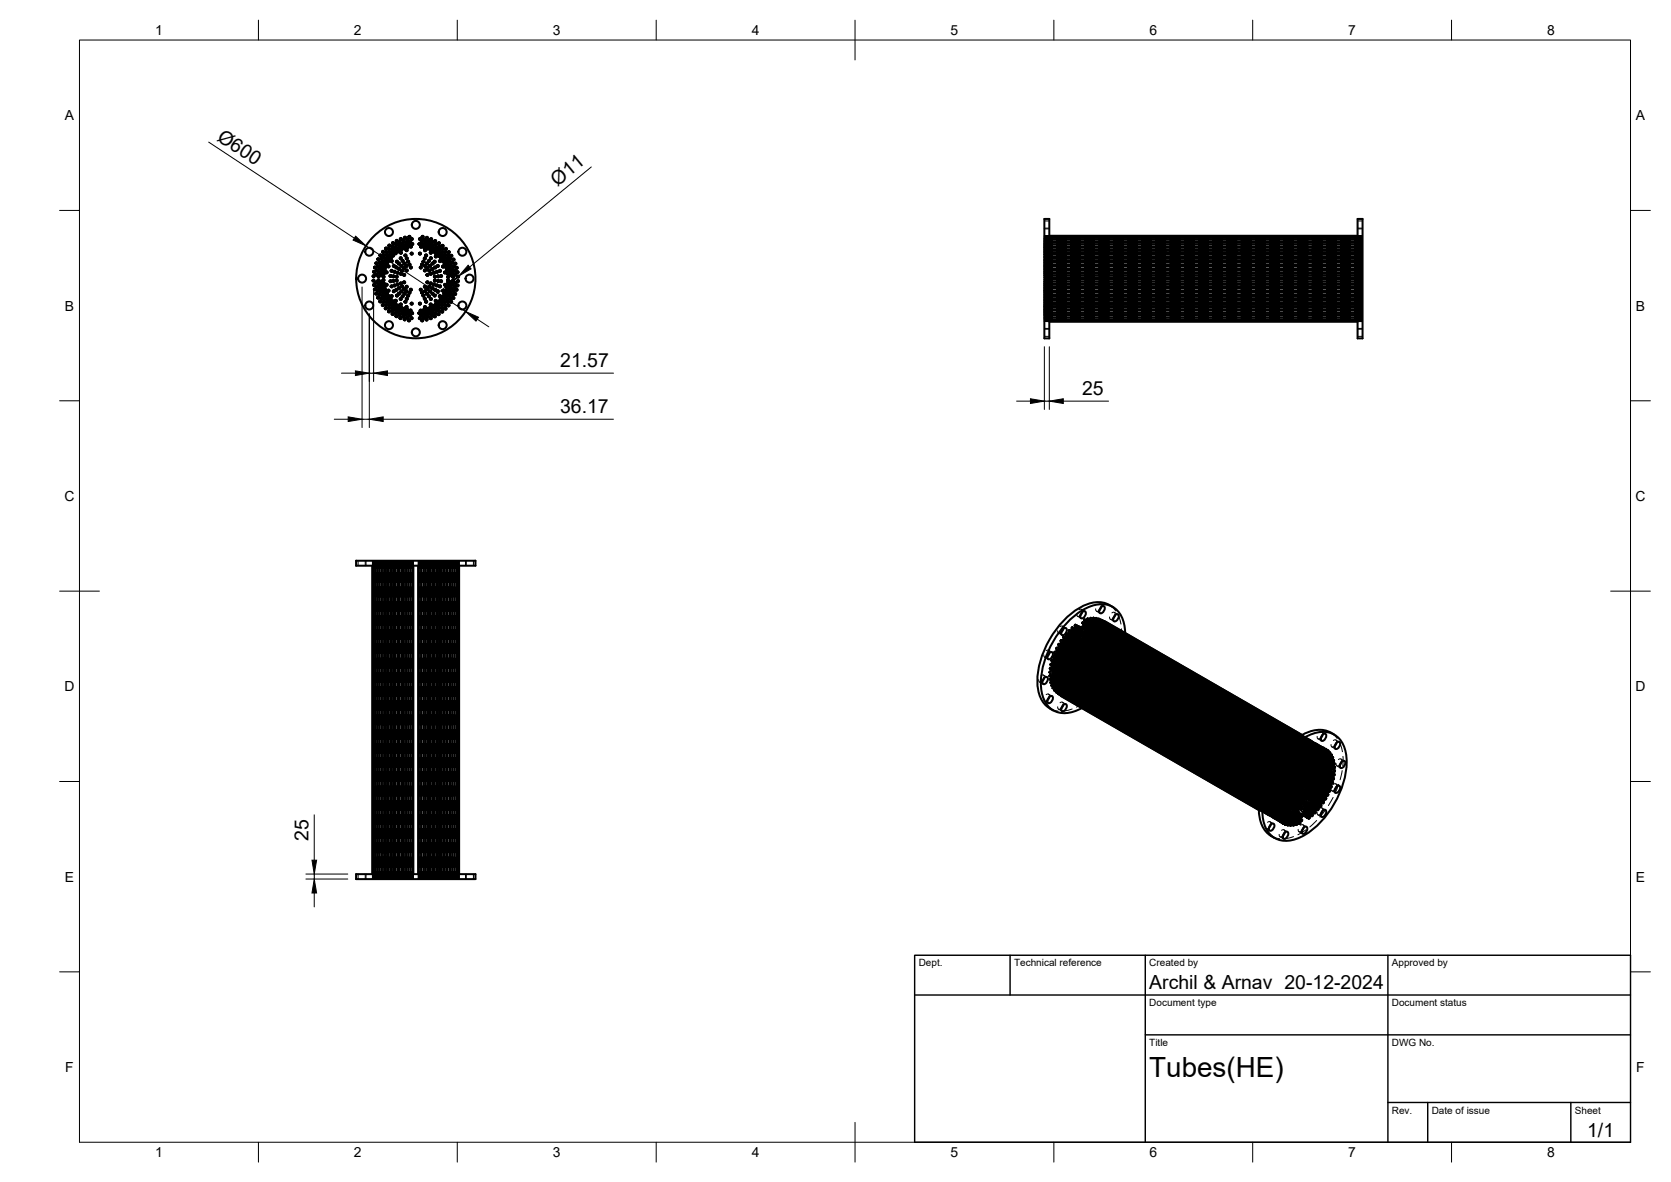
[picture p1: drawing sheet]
<svg xmlns="http://www.w3.org/2000/svg" width="420mm" height="297mm" viewBox="0 0 420 297" stroke-linecap="round" stroke-linejoin="round" font-family="sans-serif">
<defs><g id="words">
<text font-size="7" x="289" y="270.6">Tubes(HE)</text>
<g font-size="4.9">
<text x="54.3" y="35.1" transform="rotate(33 54.3 35.1)">Ø600</text>
<text x="140.2" y="47" transform="rotate(-40 140.2 47)">Ø11</text>
<text x="140.9" y="92.3">21.57</text>
<text x="272.1" y="99.3">25</text>
<text x="140.8" y="103.9">36.17</text>
<text x="77.6" y="211.4" transform="rotate(-90 77.6 211.4)">25</text>
<text x="289" y="248.5">Archil &amp; Arnav 20-12-2024</text>
<text x="399.1" y="285.7">1/1</text>
</g>
<g font-size="3.5">
<text x="39" y="8.8">1</text>
<text x="89" y="8.8">2</text>
<text x="139" y="8.8">3</text>
<text x="189" y="8.8">4</text>
<text x="239" y="8.8">5</text>
<text x="289" y="8.8">6</text>
<text x="339" y="8.8">7</text>
<text x="389" y="8.8">8</text>
<text x="16.3" y="30.2">A</text>
<text x="411.3" y="30.2">A</text>
<text x="16.3" y="78">B</text>
<text x="411.3" y="78">B</text>
<text x="16.2" y="125.9">C</text>
<text x="411.2" y="125.9">C</text>
<text x="16.2" y="173.7">D</text>
<text x="411.2" y="173.7">D</text>
<text x="16.3" y="221.6">E</text>
<text x="411.3" y="221.6">E</text>
<text x="16.4" y="269.4">F</text>
<text x="411.4" y="269.4">F</text>
<text x="39" y="290.8">1</text>
<text x="89" y="290.8">2</text>
<text x="139" y="290.8">3</text>
<text x="189" y="290.8">4</text>
<text x="239" y="290.8">5</text>
<text x="289" y="290.8">6</text>
<text x="339" y="290.8">7</text>
<text x="389" y="290.8">8</text>
</g>
<g font-size="2.5">
<text x="231" y="242.9">Dept.</text>
<text x="255" y="242.9">Technical reference</text>
<text x="289" y="242.9">Created by</text>
<text x="350" y="242.9">Approved by</text>
<text x="289" y="252.8">Document type</text>
<text x="350" y="252.8">Document status</text>
<text x="289" y="262.9">Title</text>
<text x="350" y="262.9">DWG No.</text>
<text x="350" y="279.9">Rev.</text>
<text x="360" y="279.9">Date of issue</text>
<text x="396" y="279.9">Sheet</text>
</g>
</g></defs>
<!-- layer: Visible -->
<g fill="none" stroke="#000" stroke-width=".51">
<path d="M262.6 55h1.2v30h-1.2zM263.8 59.3h77.6M263.8 59.5h77.6M263.8 59.8h77.6M341.4 55h1.2v30h-1.2zM263.8 62.7h77.6M263.8 62.2h77.6M263.8 76.4h77.6M263.8 77.8h77.6M263.8 70.2h77.6M263.8 72.4h77.6M263.8 74.3h77.6"/>
<path d="M263.8 64.6h77.6M263.8 63.8h77.6M263.8 67.7h77.6M263.8 68.6h77.6M263.8 68h77.6M263.8 64.5h77.6M263.8 63.9h77.6M263.8 65.4h77.6M263.8 64.9h77.6M263.8 73h77.6M263.8 72.5h77.6M263.8 74.1h77.6"/>
<path d="M263.8 73.5h77.6M263.8 71.3h77.6M263.8 74.5h77.6M263.8 75.4h77.6M263.8 69.8h77.6M263.8 71.9h77.6M263.8 68.7h77.6M263.8 63.6h77.6M263.8 63h77.6M263.8 69.7h77.6M263.8 69.1h77.6M263.8 66.6h77.6"/>
<path d="M263.8 64.7h77.6M263.8 70.1h77.6M263.8 76.2h77.6M263.8 75.3h77.6M263.8 77.2h77.6M263.8 60.8h77.6M263.8 60.3h77.6M263.8 77h77.6M263.8 76h77.6M263.8 75.5h77.6M263.8 70.8h77.6M263.8 70.3h77.6"/>
<path d="M263.8 69.9h77.6M263.8 66.4h77.6M263.8 65.9h77.6M263.8 79.2h77.6M263.8 78.6h77.6M263.8 76.9h77.6M263.8 78.5h77.6M263.8 78h77.6M263.8 75.1h77.6M263.8 67.5h77.6M263.8 67h77.6M263.8 62.9h77.6"/>
<path d="M263.8 65.7h77.6M263.8 73.4h77.6M263.8 79.7h77.6M263.8 61.4h77.6M263.8 62h77.6M263.8 61.5h77.6M263.8 80.8h77.6M263.8 80.2h77.6M263.8 80.5h77.6M89.5 140.9h30v1.3h-30zM93.6 142.2v77.5M93.8 142.2v77.5"/>
<path d="M94 142.2v77.5M94.4 142.2v77.5M94.8 142.2v77.5M95.4 142.2v77.5M95.9 142.2v77.5M96 142.2v77.5M96.6 142.2v77.5M96.7 142.2v77.5M96.8 142.2v77.5M97.3 142.2v77.5M97.6 142.2v77.5M98.2 142.2v77.5"/>
<path d="M98.3 142.2v77.5M98.4 142.2v77.5M98.5 142.2v77.5M99.1 142.2v77.5M99.2 142.2v77.5M99.3 142.2v77.5M99.5 142.2v77.5M100 142.2v77.5M100.1 142.2v77.5M100.2 142.2v77.5M100.5 142.2v77.5M101 142.2v77.5"/>
<path d="M101.2 142.2v77.5M101.6 142.2v77.5M102.1 142.2v77.5M102.2 142.2v77.5M102.7 142.2v77.5M103.2 142.2v77.5M103.3 142.2v77.5M103.8 142.2v77.5M103.9 142.2v77.5M105.2 142.2v77.5M105.3 142.2v77.5M105.9 142.2v77.5"/>
<path d="M106 142.2v77.5M106.5 142.2v77.5M106.9 142.2v77.5M107.1 142.2v77.5M107.6 142.2v77.5M107.9 142.2v77.5M108.1 142.2v77.5M108.7 142.2v77.5M108.9 142.2v77.5M109.1 142.2v77.5M109.7 142.2v77.5M109.8 142.2v77.5"/>
<path d="M110 142.2v77.5M110.6 142.2v77.5M110.7 142.2v77.5M110.9 142.2v77.5M111 142.2v77.5M111.5 142.2v77.5M111.7 142.2v77.5M111.8 142.2v77.5M112.4 142.2v77.5M112.6 142.2v77.5M113.1 142.2v77.5M113.2 142.2v77.5"/>
<path d="M113.7 142.2v77.5M114.3 142.2v77.5M114.8 142.2v77.5M115.1 142.2v77.5M115.3 142.2v77.5M115.4 142.2v77.5M267.3 158.1l.7-.2a1.16 1.16 0 0 1-1 1.7 1.01 1.01 0 0 1 .3-1.5zM267.3 158.1l-.4 .8M268.8 160l52.5 30.2M269.1 159.5l52.5 30.3M269.5 159.2l52.4 30.2M269.6 159.5l52.2 30.1"/>
<path d="M269.8 158.7l52.5 30.2M270.3 158.5l52.3 30.1M270.3 158.8l52.1 30M270.5 158l52.5 30.2M270.8 158.9l51.7 29.8M271 158.1l52 30M271 157.8l52.2 30.1M271.3 157.4l52.4 30.1M271.4 158.3l51.7 29.8M272 153.9l.8-.3a1.16 1.16 0 0 1-1 1.8 1.01 1.01 0 0 1 .2-1.5zM272.1 153.8l-.5 .9M272.9 157.2l51.5 29.6"/>
<path d="M273.1 157.8l50.9 29.3M273.2 156.7l51.6 29.8M273.2 157.6l51 29.4M273.4 156.5l51.6 29.8M273.7 156.9l51.2 29.5M273.7 156l51.8 29.9-51.3-29.6M274.4 155.8l51.7 29.7M275.2 155.6l51.3 29.6M275.9 155.6l51 29.4M276.6 155.7l50.6 29.1M276.8 152.6l.8-.2a1.16 1.16 0 0 1-1 1.7 1.01 1.01 0 0 1 .2-1.5zM276.9 152.6l-.5 .8"/>
<path d="M277.2 155.8l50.2 28.9M279.8 152.5a7.3 7.3 0 0 0-8.4 .3 23 23 0 0 0-10.5 19.6 7 7 0 0 0 3.9 6.1M280.3 154.7l.8-.3a1.16 1.16 0 0 1-1 1.7 1.01 1.01 0 0 1 .2-1.4zM280.4 154.6l-.5 .8M282.9 159a7.1 7.1 0 0 0-3.7-6.8 7.9 7.9 0 0 0-7 1.1 23 23 0 0 0-10.4 19.7 6 6 0 0 0 6.5 6.2l2.4-.6 1.3-.7M262.5 170.4l.8-.2a1.16 1.16 0 0 1-1 1.7 1.01 1.01 0 0 1 .2-1.5zM262.6 170.4l-.5 .8M263.8 164.2l.7-.3a1.16 1.16 0 0 1-1 1.7 1.01 1.01 0 0 1 .3-1.4zM263.8 175.2l.7-.3a1.16 1.16 0 0 1-1 1.8 1.01 1.01 0 0 1 .3-1.5zM263.9 164.1l-.5 .8M263.9 175.1l-.5 .9M264.7 169.6l52.2 30.1"/>
<path d="M264.7 170.5l52 30M264.8 168.6l52.3 30.2M264.8 171.4l51.8 29.9M264.9 172.2l51.7 29.7M264.9 167.7l52.5 30.2M264.9 169.1l52.1 30M264.9 170l51.9 29.9M265 168.2l52.2 30.1M265 170.9l51.7 29.8M265.1 172.9l51.4 29.6M265.1 169l52 29.9M265.2 171.7l51.4 29.6"/>
<path d="M265.2 166.7l52.5 30.2M265.2 167.2l52.3 30.1M265.3 168l52 30.1M265.4 170.2l51.5 29.6M265.5 167.1l52.1 30M265.5 166.2l52.4 30.2M265.5 173.6l51 29.4M265.5 165.6l52.6 30.3M265.7 166.1l52.2 30.1M265.8 165.2l52.5 30.2M265.8 167.4l51.8 29.9M265.8 169.5l51.3 29.5"/>
<path d="M265.9 174.1l50.6 29.2M265.9 164.6l52.6 30.3M266 165.2l52.3 30.1M266.2 164.2l52.5 30.2M266.3 174.6l50.2 28.9M266.4 163.6l52.6 30.3M266.5 164.2l52.2 30.2M266.6 163.2l52.6 30.2M266.8 175l49.7 28.6M266.9 162.7l52.6 30.3M267.2 162.2l52.6 30.3M267.3 177.2l.7-.2a1.16 1.16 0 0 1-1 1.7 1.01 1.01 0 0 1 .3-1.5z"/>
<path d="M267.3 177.2l-.4 .8M267.5 161.7l52.6 30.3M267.7 161.9l52.3 30.2M267.7 161.2l52.7 30.3M268.1 160.8l52.6 30.3M268.3 161.1l52.3 30.1M268.4 160.3l52.6 30.3M268.9 160.2l52.3 30.1M319.1 196.9h.1M319.2 196.6h.1M319.5 196.2l.7-.2a1.16 1.16 0 0 1-1 1.7 1.01 1.01 0 0 1 .3-1.5zM319.5 196.2l-.4 .8"/>
<path d="M320.7 199.3l.2 .1-.3 .3zM320.7 199.3l.1 .3-.2 .1zM321 198.3l.2 .1-.3 .3zM321 198.3l.1 .2-.2 .2zM321.1 199.7l.2 .1-.3 .3zM321.1 199.7l.1 .2-.2 .1zM321.3 198.7l.2 .1-.4 .3zM321.3 198.8l.1 .2-.2 .1zM321.3 197.2l.2 .2-.3 .3zM321.3 197.3l.1 .2-.2 .1zM321.5 199.9l.2 .1-.4 .4zM321.5 200l.1 .2-.2 .1z"/>
<path d="M321.5 197.7l.2 .2-.3 .3zM321.6 197.8l.1 .2-.2 .1zM321.6 199l.2 .2-.3 .3zM321.6 199.1l.1 .2-.2 .1zM321.7 196.2l.2 .1-.3 .4zM321.7 196.3l.1 .2-.2 .1zM321.8 198.2l.2 .1-.3 .3zM321.8 198.2l.1 .2-.2 .1zM321.9 196.8l.2 .1-.3 .3zM321.9 196.9l.1 .2-.2 .1zM322 199.4l.1 .1-.3 .3zM322 199.4l.1 .2-.2 .2z"/>
<path d="M322.1 197.3l.2 .1-.3 .3zM322.1 197.3l.1 .2-.2 .2zM322.1 198.5l.2 .1-.3 .4zM322.1 198.6l.1 .2-.2 .1zM322.2 195.2l.2 .1-.3 .4zM322.2 195.3l.1 .2-.2 .1zM322.3 195.8l.2 .2-.3 .3zM322.3 195.9l.1 .2-.2 .1zM322.3 199.6l.2 .1-.3 .3zM322.3 199.6l.1 .2-.2 .2zM322.4 197.7l.1 .1-.3 .4zM322.4 197.8l.1 .2-.2 .1z"/>
<path d="M322.5 196.4l.2 .1-.4 .3zM322.5 198.8l.2 .1-.4 .4zM322.5 196.4l.1 .3-.2 .1zM322.5 198.9l.1 .2-.2 .1zM322.7 196.9l.1 .1-.3 .3zM322.7 198l.1 .2-.3 .3zM322.7 196.9l.1 .3-.2 .1zM322.7 198.1l.1 .2-.2 .1zM322.7 194.3l.2 .1-.3 .3zM322.7 194.3l.1 .2-.2 .1zM322.8 194.9l.2 .1-.4 .4zM322.8 195l.1 .2-.2 .1z"/>
<path d="M322.8 190.4l.1 .1M322.8 199.1l.2 .1-.3 .3zM322.8 199.1l.1 .3-.2 .1zM322.9 195.5l.2 .1-.4 .3zM322.9 195.5l.1 .3-.2 .1zM322.9 197.3l.2 .1-.3 .3zM322.9 197.3l.1 .3-.2 .1zM322.9 190.2h.1M322.9 190.2l.8-.3a1.16 1.16 0 0 1-1 1.8 1.01 1.01 0 0 1 .2-1.5zM323 196l.2 .1-.3 .4zM323 196.1l.1 .2-.2 .1zM323 190.1l-.4 .9"/>
<path d="M323.2 197.7l.2 .1-.4 .3zM323.2 197.7l.1 .2-.2 .2zM323.2 196.5l.2 .1-.3 .3zM323.2 196.6l.1 .2-.2 .1zM323.3 194l.2 .1-.3 .4zM323.3 194.1l.1 .2-.2 .1zM323.3 193.3l.2 .1-.3 .4zM323.3 193.4l.1 .2-.2 .1zM323.3 194.6l.2 .1-.3 .4zM323.3 194.7l.1 .2-.2 .1zM323.4 195.2l.2 .1-.3 .4zM323.4 195.3l.1 .2-.2 .1z"/>
<path d="M323.5 199.4l.2 .1-.3 .4zM323.5 199.5l.1 .2-.2 .1zM323.6 195.7l.2 .2-.4 .3zM323.6 195.8l.1 .2-.2 .1zM323.7 196.2l.2 .1-.3 .4zM323.7 198.3l.2 .1-.3 .3zM323.7 198.3l.1 .2-.2 .2zM323.7 196.3l.1 .2-.2 .1zM323.9 193.1l.2 .1-.4 .4zM323.9 193.8l.2 .1-.4 .3zM323.9 193.2l.1 .2-.2 .1zM323.9 193.8l.1 .3-.2 .1z"/>
<path d="M323.9 194.4l.2 .1-.4 .4zM323.9 194.5l.1 .2-.2 .1zM323.9 192.4l.2 .1-.3 .4zM323.9 192.5l.1 .2-.2 .1zM324 195l.2 .1-.4 .3zM324 195.1l.1 .2-.2 .1zM324 199.2l.2 .1-.3 .3zM324 199.2l.1 .3-.2 .1zM324.1 197l.2 .1-.3 .4zM324.1 197.1l.1 .2-.2 .1zM324.2 198.2l.2 .1-.3 .3zM324.2 198.2l.1 .2-.2 .1z"/>
<path d="M324.4 193.7l.2 .1-.4 .3zM324.4 193.7l.1 .2-.2 .2zM324.4 193l.2 .1-.3 .3zM324.4 194.3l.2 .1-.3 .3zM324.4 193l.1 .3-.2 .1zM324.4 194.3l.1 .3-.2 .1zM324.5 192.3l.2 .1-.4 .4zM324.5 192.4l.1 .2-.2 .1zM324.5 197.1l.2 .1-.3 .3zM324.5 197.1l.1 .2-.2 .2zM324.6 199.7l.2 .2-.3 .3zM324.6 198.9l.2 .1-.3 .4z"/>
<path d="M324.6 199.8l.1 .2-.2 .1zM324.6 199l.1 .2-.2 .1zM324.6 191.6l.2 .1-.3 .3zM324.6 191.6l.1 .2-.2 .2zM324.6 195.8l.2 .2-.3 .3zM324.6 195.9l.1 .2-.2 .1zM324.7 187.9a11.5 11.5 0 0 1 9-3.9 6.2 6.2 0 0 1 4.8 6.1 22.7 22.7 0 0 1-11.7 20.4 6 6 0 0 1-8.3-2 13.7 13.7 0 0 1-.1-10.4 25.2 25.2 0 0 1 6.3-10.2zM324.8 198l.2 .2-.4 .3zM324.8 198.1l.1 .2-.2 .1zM324.9 193.6l.2 .1-.3 .3zM324.9 193.6l.1 .3-.2 .1zM324.9 192.9l.2 .2-.3 .3z"/>
<path d="M324.9 193l.1 .2-.2 .1zM325 196l.2 .1-.3 .4zM325 192.2l.2 .2-.3 .3zM325 192.3l.1 .2-.2 .1zM325 196.1l.1 .2-.2 .1zM325 197.1l.2 .1-.3 .4zM325 197.2l.1 .2-.2 .1zM325.1 191.5l.2 .2-.3 .3zM325.2 191.6l.1 .2-.2 .1zM325.3 194.7l.2 .2-.3 .3zM325.3 194.8l.1 .2-.2 .1zM325.3 197.9l.2 .1-.3 .4z"/>
<path d="M325.3 190.8l.2 .1-.3 .3zM325.3 199.9l.2 .1-.3 .4zM325.3 200l.1 .2-.2 .1zM325.3 198l.1 .2-.2 .1zM325.3 190.8l.1 .3-.2 .1zM325.4 193.6l.2 .1-.4 .3zM325.4 193.6l.1 .3-.2 .1zM325.4 192.9l.2 .2-.3 .3zM325.4 193l.1 .2-.2 .1zM325.5 196.2l.2 .1-.4 .4zM325.5 196.3l.1 .2-.2 .1zM325.5 192.3l.2 .1-.3 .3z"/>
<path d="M325.5 192.3l.1 .3-.2 .1zM325.6 197.2l.2 .1-.4 .3zM325.6 197.2l.1 .2-.2 .1zM325.7 191.6l.2 .1-.4 .3zM325.7 191.6l.1 .2-.2 .2zM325.7 195.1l.2 .1-.4 .4zM325.7 195.2l.1 .2-.2 .1zM325.8 190.8l.2 .2-.3 .3zM325.8 190.9l.1 .2-.2 .1zM325.9 196.4l.2 .1-.3 .4zM325.9 196.5l.1 .2-.2 .1zM326 197.8l.1 .1-.3 .3z"/>
<path d="M326 199.3l.1 .2-.3 .3zM326 199.4l.1 .2-.2 .1zM326 197.8l.1 .3-.2 .1zM326 192.3l.2 .1-.4 .4zM326 192.4l.1 .2-.2 .1zM326 195.4l.2 .1-.3 .4zM326 195.5l.1 .2-.2 .1zM326.1 191.7l.2 .1-.3 .3zM326.1 190.1l.2 .1-.3 .3zM326.1 190.1l.1 .3-.2 .1zM326.1 191.7l.1 .3-.2 .1zM326.2 193.7l.2 .1-.4 .3z"/>
<path d="M326.2 193.7l.1 .3-.2 .1zM326.3 190.9l.2 .1-.3 .4zM326.3 191l.1 .2-.2 .1zM326.3 195.7l.2 .2-.3 .3zM326.3 195.8l.1 .2-.2 .1zM326.4 192.5l.2 .1-.4 .3zM326.4 192.5l.1 .3-.2 .1zM326.4 196.6l.2 .2-.3 .3zM326.4 194.2l.2 .1-.3 .3zM326.4 200l.2 .1-.3 .3zM326.4 196.7l.1 .2-.2 .1zM326.4 194.2l.1 .2-.2 .1z"/>
<path d="M326.5 191.8l.2 .1-.3 .3zM326.5 190.2l.2 .1-.3 .4zM326.5 191.9l.1 .2-.2 .1zM326.5 190.3l.1 .2-.2 .1zM326.7 194.7l.1 .1-.3 .3zM326.7 194.7l.1 .2-.2 .2zM326.7 191.1l.2 .1-.3 .4zM326.7 191.2l.1 .2-.2 .1zM326.9 189.5l.2 .1-.4 .3zM326.9 189.5l.1 .2-.2 .1zM326.9 195.1l.2 .2-.3 .3zM326.9 195.2l.1 .2-.2 .1z"/>
<path d="M327 190.4l.2 .1-.3 .3zM327 190.4l.1 .3-.2 .1zM327.1 195.6l.2 .1-.3 .4zM327.1 195.7l.1 .2-.2 .1zM327.1 191.3l.2 .1-.3 .4zM327.1 191.4l.1 .2-.2 .1zM327.3 192.6l.2 .2-.3 .3zM327.3 189.7l.2 .1-.3 .3zM327.3 192.7l.1 .2-.2 .1zM327.3 189.7l.1 .2-.2 .2zM327.4 190.6l.2 .2-.4 .3zM327.4 190.7l.1 .2-.2 .1z"/>
<path d="M327.5 186.3l.1 .1M327.7 186l.8-.3a1.16 1.16 0 0 1-1 1.7 1.01 1.01 0 0 1 .2-1.4zM327.8 185.9h.1M327.8 185.9l-.5 .8M328.7 189.9l.2 .1-.4 .3zM328.7 190l.1 .2-.2 .1zM328.7 191.8l.2 .1-.3 .4zM328.7 191.9l.1 .2-.2 .1zM328.7 188.8l.2 .1-.3 .4zM328.7 188.9l.2 .2-.3 .1zM328.9 199.1l.2 .2-.3 .3zM328.9 194.6l.2 .1-.3 .3z"/>
<path d="M328.9 199.2l.1 .2-.2 .1zM328.9 194.7l.1 .2-.2 .1zM328.9 190.3l.2 .1-.3 .3zM328.9 190.4l.1 .2-.2 .1zM329.1 189.2l.2 .1-.4 .3zM329.1 189.3l.1 .2-.2 .1zM329.1 199.6l.2 .1-.3 .4zM329.1 193.9l.2 .1-.3 .3zM329.1 199.7l.1 .2-.2 .1zM329.1 193.9l.1 .2-.2 .1zM329.2 188.1l.2 .1-.3 .4zM329.2 188.2l.1 .2-.2 .1z"/>
<path d="M329.3 189.6l.2 .2-.3 .3zM329.3 189.7l.1 .2-.2 .1zM329.4 193.1l.2 .1-.4 .3zM329.4 193.1l.1 .3-.2 .1zM329.5 188.5l.2 .2-.3 .3zM329.5 188.6l.1 .2-.2 .1zM329.5 190.1l.2 .1-.3 .4zM329.5 190.2l.1 .2-.2 .1zM329.6 194.8l.2 .1-.3 .3zM329.6 198.1l.2 .1-.3 .4zM329.6 192.3l.2 .1-.3 .4zM329.6 198.2l.1 .2-.2 .1z"/>
<path d="M329.6 192.4l.1 .2-.2 .1zM329.6 194.8l.1 .3-.2 .1zM329.7 199l.2 .1-.4 .4zM329.7 190.6l.2 .1-.4 .3zM329.7 193.8l.2 .1-.4 .4zM329.7 199.1l.1 .2-.2 .1zM329.7 193.9l.1 .2-.2 .1zM329.7 190.6l.1 .3-.2 .1zM329.7 189l.2 .1-.3 .3zM329.7 189l.1 .3-.2 .1zM329.8 191.6l.2 .1-.3 .3zM329.9 191.6l.1 .2-.2 .2z"/>
<path d="M329.9 189.5l.2 .1-.3 .3zM329.9 189.5l.1 .3-.2 .1zM330 187.9l.2 .1-.4 .3zM330 187.9l.1 .2-.2 .2zM330 193.1l.2 .1-.3 .4zM330 199.3l.2 .2-.3 .3zM330 199.4l.1 .2-.2 .1zM330 193.2l.1 .2-.2 .1zM330.1 195.4l.2 .1-.4 .4zM330.1 197l.2 .1-.4 .3zM330.1 197l.1 .2-.2 .2zM330.1 195.5l.1 .2-.2 .1z"/>
<path d="M330.1 194l.2 .1-.3 .4zM330.1 198.3l.2 .2-.3 .3zM330.1 190l.2 .1-.3 .3zM330.1 198.4l.1 .2-.2 .1zM330.1 190l.1 .3-.2 .1zM330.1 194.1l.1 .2-.2 .1zM330.2 188.4l.2 .1-.3 .3zM330.2 188.4l.1 .2-.2 .1zM330.3 192.4l.2 .1-.3 .4zM330.3 199.7l.2 .1-.3 .3zM330.3 199.7l.1 .3-.2 .1zM330.3 192.5l.1 .2-.2 .1z"/>
<path d="M330.4 188.9l.2 .1-.3 .3zM330.4 188.9l.1 .2-.2 .2zM330.4 194.4l.2 .1-.3 .3zM330.4 197.6l.2 .1-.3 .3zM330.4 197.7l.1 .2-.2 .1zM330.4 194.4l.1 .3-.2 .1zM330.5 189.4l.2 .1-.3 .3zM330.5 189.4l.1 .3-.2 .1zM330.5 198.6l.2 .1-.3 .3zM330.5 193.3l.2 .1-.3 .3zM330.5 198.6l.1 .2-.2 .1zM330.5 193.3l.1 .3-.2 .1z"/>
<path d="M330.6 190l.2 .1-.3 .3zM330.6 190l.1 .2-.2 .2zM330.7 194.9l.1 .1-.3 .3zM330.7 196.8l.1 .2-.3 .3zM330.7 196.9l.1 .2-.2 .1zM330.7 194.9l.1 .2-.2 .1zM330.7 190.6l.2 .1-.4 .3zM330.7 190.6l.1 .2-.2 .1zM330.7 191.7l.2 .1-.3 .3zM330.7 191.7l.1 .2-.2 .1zM330.7 187.7l.2 .1-.3 .4zM330.7 187.8l.1 .2-.2 .1z"/>
<path d="M330.9 188.2l.2 .2-.3 .3zM330.9 188.3l.1 .2-.2 .1zM331 197.6l.2 .2-.4 .3zM331 193.7l.2 .1-.4 .4zM331 197.7l.1 .2-.2 .1zM331 193.8l.1 .2-.2 .1zM331 192.6l.2 .1-.3 .3zM331 198.8l.2 .1-.3 .3zM331 198.8l.1 .2-.2 .2zM331 192.6l.1 .2-.2 .2zM331 188.8l.2 .1-.3 .4zM331 188.9l.1 .2-.2 .1z"/>
<path d="M331.1 189.4l.2 .1-.3 .4zM331.1 189.5l.1 .2-.2 .1zM331.2 190l.2 .1-.4 .4zM331.2 190.1l.1 .2-.2 .1zM331.2 194.3l.2 .1-.3 .4zM331.2 196.7l.2 .1-.3 .4zM331.2 196.8l.1 .2-.2 .1zM331.2 194.4l.1 .2-.2 .1zM331.4 192l.1 .1-.3 .3zM331.4 198.9l.1 .1-.3 .4zM331.4 199l.1 .2-.2 .1zM331.4 192l.1 .2-.2 .2z"/>
<path d="M331.4 195.8l.2 .1-.3 .4zM331.4 195l.2 .1-.3 .4zM331.4 195.9l.1 .2-.2 .1zM331.4 195.1l.1 .2-.2 .1zM331.4 187.7l.2 .1-.3 .3zM331.4 187.7l.1 .3-.2 .1zM331.5 193.1l.2 .1-.4 .3zM331.5 197.7l.2 .1-.4 .3zM331.5 197.7l.1 .3-.2 .1zM331.5 193.1l.1 .3-.2 .1zM331.5 188.3l.2 .1-.3 .3zM331.5 199.9l.2 .1-.3 .4z"/>
<path d="M331.5 200l.1 .2-.2 .1zM331.5 188.3l.1 .2-.2 .2zM331.6 190.8l.2 .1-.4 .3zM331.6 190.8l.1 .3-.2 .1zM331.6 188.9l.2 .1-.3 .3zM331.6 190.2l.2 .1-.3 .3zM331.6 190.2l.2 .2-.3 .1zM331.6 188.9l.2 .3-.3 .1zM331.7 189.5l.2 .1-.3 .4zM331.7 189.6l.1 .2-.2 .1zM331.8 193.8l.2 .1-.4 .4zM331.8 196.6l.2 .1-.4 .4z"/>
<path d="M331.8 196.7l.1 .2-.2 .1zM331.8 193.9l.1 .2-.2 .1zM331.9 192.5l.2 .2-.3 .3zM331.9 197.7l.2 .1-.3 .4zM331.9 197.8l.1 .2-.2 .1zM331.9 192.6l.1 .2-.2 .1zM332 194.6l.2 .1-.3 .4zM332 195.6l.2 .1-.3 .3zM332 195.6l.1 .2-.2 .2zM332 194.7l.1 .2-.2 .1zM332 199.8l.2 .1-.3 .3zM332.1 199.8l.1 .3-.2 .1z"/>
<path d="M332.1 190.4l.2 .1-.3 .3zM332.1 190.4l.1 .2-.2 .2zM332.1 187.7l.2 .2-.3 .3zM332.1 187.8l.1 .2-.2 .1zM332.2 189.7l.1 .1-.3 .3zM332.2 189.7l.1 .3-.2 .1zM332.2 188.4l.2 .1-.4 .3zM332.2 188.4l.1 .2-.2 .2zM332.2 189l.2 .1-.3 .4zM332.2 189.1l.1 .2-.2 .1zM332.3 196.5l.2 .1-.3 .3zM332.3 198.5l.2 .1-.3 .4z"/>
<path d="M332.3 193.3l.2 .1-.3 .4zM332.3 198.6l.1 .2-.2 .1zM332.3 196.6l.1 .2-.2 .1zM332.3 193.4l.1 .2-.2 .1zM332.3 191.3l.2 .1-.3 .4zM332.3 191.4l.1 .2-.2 .1zM332.5 199l.1 .1-.3 .4zM332.5 199.1l.1 .2-.2 .1zM332.5 194.3l.2 .1-.3 .3zM332.5 190.6l.2 .2-.3 .3zM332.5 195.3l.2 .1-.3 .4zM332.5 184.7l.8-.3a1.16 1.16 0 0 1-1 1.8 1.01 1.01 0 0 1 .2-1.5z"/>
<path d="M332.5 195.4l.1 .2-.2 .1zM332.5 190.7l.1 .2-.2 .1zM332.5 194.3l.1 .2-.2 .1zM332.6 184.6l-.5 .8M332.6 199.5l.2 .1-.3 .4zM332.6 190l.2 .1-.3 .3zM332.6 199.6l.1 .2-.2 .1zM332.6 190l.1 .2-.2 .2zM332.7 189.3l.2 .1-.3 .3zM332.7 189.3l.1 .3-.2 .1zM332.7 188.6l.2 .1-.3 .3zM332.8 188.6l.1 .3-.2 .1z"/>
<path d="M332.8 187.9l.2 .1-.4 .4zM332.8 188l.1 .2-.2 .1zM332.8 198.3l.2 .1-.3 .3zM332.8 198.3l.1 .2-.2 .2zM332.8 191l.2 .1-.3 .3zM332.8 191.1l.1 .2-.2 .1zM332.9 197.1l.1 .1-.3 .3zM332.9 192.1l.1 .1-.3 .3zM332.9 197.1l.1 .3-.2 .1zM332.9 192.2l.1 .2-.2 .1zM333 198.7l.2 .1-.3 .4zM333 198.8l.1 .2-.2 .1z"/>
<path d="M333 190.3l.2 .1-.3 .3zM333 190.4l.1 .2-.2 .1zM333.1 197.5l.2 .1-.3 .3zM333.1 197.5l.1 .3-.2 .1zM333.1 191.4l.2 .2-.3 .3zM333.1 199.3l.2 .1-.3 .3zM333.1 199.3l.1 .3-.2 .1zM333.1 191.5l.1 .2-.2 .1zM333.2 189.6l.2 .1-.4 .3zM333.2 189.7l.1 .2-.2 .1zM333.2 195.7l.2 .1-.3 .3zM333.2 193.1l.2 .1-.3 .4z"/>
<path d="M333.2 195.7l.1 .3-.2 .1zM333.2 193.2l.1 .2-.2 .1zM333.3 199.8l.1 .2-.3 .3zM333.3 199.9l.1 .2-.2 .1zM333.3 188.9l.2 .1-.4 .3zM333.3 188.9l.1 .3-.2 .1zM333.3 188.2l.2 .1-.3 .4zM333.3 188.3l.1 .2-.2 .1zM333.4 197.9l.2 .1-.4 .3zM333.4 190.7l.2 .1-.4 .4zM333.4 196.7l.2 .1-.4 .4zM333.4 196.8l.1 .2-.2 .1z"/>
<path d="M333.4 198l.1 .2-.2 .1zM333.4 190.8l.1 .2-.2 .1zM333.4 191.9l.2 .1-.3 .4zM333.4 192l.1 .2-.2 .1zM333.6 195.9l.1 .1-.3 .4zM333.6 192.5l.1 .1-.3 .3zM333.6 198.4l.1 .1-.3 .3zM333.6 196l.1 .2-.2 .1zM333.6 198.4l.1 .3-.2 .1zM333.6 192.6l.1 .2-.2 .1zM333.6 190l.2 .1-.4 .4zM333.6 190.1l.1 .2-.2 .1z"/>
<path d="M333.7 191.2l.2 .1-.4 .4zM333.7 197.1l.2 .1-.4 .3zM333.7 197.1l.1 .2-.2 .1zM333.7 191.3l.1 .2-.2 .1zM333.7 195.2l.2 .1-.4 .3zM333.7 193.1l.2 .1-.4 .3zM333.7 195.2l.1 .3-.2 .1zM333.7 193.1l.1 .3-.2 .1zM333.7 198.9l.2 .1-.3 .4zM333.7 199l.1 .2-.2 .1zM333.7 194.4l.2 .2-.3 .3zM333.7 193.8l.2 .1-.3 .3z"/>
<path d="M333.7 189.3l.2 .1-.3 .3zM333.7 194.5l.1 .2-.2 .1zM333.7 193.8l.1 .2-.2 .2zM333.7 189.3l.1 .3-.2 .1zM333.8 199.5l.2 .1-.3 .4zM333.8 199.6l.1 .2-.2 .1zM333.9 188.6l.2 .1-.4 .3zM333.9 188.6l.1 .2-.2 .2zM333.9 191.8l.2 .1-.3 .3zM333.9 197.5l.2 .1-.3 .3zM333.9 196.2l.2 .1-.3 .4zM333.9 196.3l.1 .2-.2 .1z"/>
<path d="M333.9 197.5l.1 .3-.2 .1zM333.9 191.9l.1 .2-.2 .1zM333.9 190.5l.2 .1-.3 .4zM333.9 190.6l.1 .2-.2 .1zM334.1 195.4l.2 .1-.4 .3zM334.1 192.4l.2 .1-.4 .4zM334.1 195.5l.1 .2-.2 .1zM334.1 192.5l.1 .2-.2 .1zM334.1 189.8l.2 .1-.3 .3zM334.1 198l.2 .1-.3 .3zM334.1 198l.1 .2-.2 .2zM334.1 189.8l.1 .2-.2 .2z"/>
<path d="M334.1 194.6l.2 .1-.3 .3zM334.1 194.7l.1 .2-.2 .1zM334.2 193.1l.2 .1-.4 .4zM334.2 193.2l.1 .2-.2 .1zM334.2 196.6l.2 .1-.3 .4zM334.2 196.7l.1 .2-.2 .1zM334.2 191.1l.2 .1-.3 .4zM334.2 191.2l.1 .2-.2 .1zM334.3 198.5l.2 .1-.3 .4zM334.3 198.6l.1 .2-.2 .1zM334.3 189.1l.2 .1-.3 .3zM334.3 189.1l.1 .2-.2 .1z"/>
<path d="M334.4 195.7l.2 .1-.3 .4zM334.4 195.8l.1 .2-.2 .1zM334.4 191.7l.2 .2-.3 .3zM334.4 191.8l.1 .2-.2 .1zM334.5 190.3l.2 .2-.4 .3zM334.5 197l.2 .1-.4 .4zM334.5 197.1l.1 .2-.2 .1zM334.5 190.4l.1 .2-.2 .1zM334.5 192.4l.2 .1-.3 .4zM334.5 194.9l.2 .1-.3 .3zM334.5 194.9l.2 .2-.3 .1zM334.5 192.5l.2 .2-.3 .1z"/>
<path d="M334.6 193.2l.2 .1-.3 .3zM334.6 194l.2 .1-.3 .4zM334.6 194.1l.1 .2-.2 .1zM334.6 193.3l.1 .2-.2 .1zM334.7 197.5l.2 .1-.4 .4zM334.7 197.6l.1 .2-.2 .1zM334.7 196.1l.2 .1-.3 .3zM334.7 189.6l.2 .1-.3 .3zM334.7 196.1l.1 .2-.2 .1zM334.7 189.7l.1 .2-.2 .1zM334.7 191l.2 .1-.3 .3zM334.7 191.1l.1 .2-.2 .1z"/>
<path d="M334.9 195.1l.2 .1-.3 .4zM334.9 195.2l.1 .2-.2 .1zM334.9 191.7l.2 .1-.3 .4zM334.9 191.8l.1 .2-.2 .1zM335 196.5l.2 .1-.3 .3zM335 196.6l.1 .2-.2 .1zM335 194.2l.2 .1-.3 .3zM335 192.5l.2 .1-.3 .3zM335 190.3l.2 .1-.3 .3zM335 194.2l.1 .3-.2 .1zM335 192.6l.1 .2-.2 .1zM335 190.3l.1 .2-.2 .1z"/>
<path d="M335.2 195.5l.2 .1-.3 .4zM335.2 195.6l.1 .2-.2 .1zM335.3 191l.2 .1-.4 .3zM335.3 191.1l.1 .2-.2 .1zM335.4 194.5l.2 .1-.3 .4zM335.4 194.6l.1 .2-.2 .1zM335.4 191.8l.2 .1-.3 .3zM335.4 191.8l.1 .3-.2 .1zM335.5 184.6a7.3 7.3 0 0 0-8.4 .3 23 23 0 0 0-10.5 19.6 7 7 0 0 0 3.9 6.1M335.5 192.6l.2 .2-.3 .3zM335.5 193.6l.2 .1-.3 .3zM335.5 193.6l.1 .2-.2 .2z"/>
<path d="M335.5 192.7l.1 .2-.2 .1zM336 186.7l.8-.2a1.16 1.16 0 0 1-1 1.7 1.01 1.01 0 0 1 .2-1.5zM336 197.8l.8-.3a1.16 1.16 0 0 1-1 1.7 1.01 1.01 0 0 1 .2-1.4zM336.1 186.7l-.5 .8M336.1 197.7l-.5 .8M337.3 191.5l.8-.3a1.16 1.16 0 0 1-1 1.8 1.01 1.01 0 0 1 .2-1.5zM337.3 191.4l-.4 .9M89.5 219.7h30v1.2h-30zM318 202.7l.1 .1M318.2 202.5l.8-.3a1.16 1.16 0 0 1-1 1.8 1.01 1.01 0 0 1 .2-1.5zM318.3 202.4l-.5 .8M319.5 207.3l.7-.3a1.16 1.16 0 0 1-1 1.7 1.01 1.01 0 0 1 .3-1.4z"/>
<path d="M319.5 207.2l-.4 .8M320.5 201.2l.2 .1-.3 .3zM320.5 202.1l.2 .1-.3 .4zM320.5 202.2l.1 .2-.2 .1zM320.5 201.3l.1 .2-.2 .1zM320.6 203l.2 .1-.4 .3zM320.6 203l.1 .3-.2 .1zM320.6 200.2l.2 .2-.3 .3zM320.6 200.3l.1 .2-.2 .1zM320.7 203.8l.2 .1-.3 .3zM320.7 203.8l.1 .3-.2 .1zM321 204.5l.2 .1-.4 .3z"/>
<path d="M321 202.3l.2 .1-.4 .3zM321 200.6l.2 .1-.4 .3zM321 202.3l.1 .3-.2 .1zM321 204.6l.1 .2-.2 .1zM321 200.6l.1 .2-.2 .2zM321.1 203l.2 .2-.3 .3zM321.1 203.1l.1 .2-.2 .1zM321.3 203.8l.2 .1-.4 .3zM321.3 203.8l.1 .2-.2 .2zM321.3 205.2l.2 .1-.3 .3zM321.3 205.2l.1 .2-.2 .2zM321.4 201.6l.2 .1-.3 .3z"/>
<path d="M321.4 200.8l.2 .1-.3 .3zM321.4 201.6l.1 .2-.2 .2zM321.4 200.8l.1 .2-.2 .1zM321.4 202.3l.2 .1-.3 .4zM321.4 202.4l.1 .2-.2 .1zM321.5 204.4l.2 .1-.3 .4zM321.5 204.5l.1 .2-.2 .1zM321.6 203l.2 .1-.3 .4zM321.6 203.1l.1 .2-.2 .1zM321.7 205.7l.2 .1-.4 .4zM321.7 205.8l.1 .2-.2 .1zM321.8 203.7l.2 .1-.3 .3z"/>
<path d="M321.8 203.7l.1 .2-.2 .1zM321.8 201.7l.2 .1-.3 .3zM321.8 200.2l.2 .1-.3 .3zM321.8 201.7l.2 .2-.3 .2zM321.8 200.2l.2 .2-.3 .2zM321.9 205l.2 .1-.4 .3zM321.9 205l.1 .3-.2 .1zM322 202.3l.1 .2-.3 .3zM322 202.4l.1 .2-.2 .1zM322.1 204.2l.2 .2-.3 .3zM322.1 204.3l.1 .2-.2 .1zM322.1 203l.2 .1-.3 .3z"/>
<path d="M322.1 203l.1 .3-.2 .1zM322.1 206.2l.2 .1-.3 .3zM322.1 206.2l.1 .3-.2 .1zM322.3 200.3l.2 .1-.4 .4zM322.3 201l.2 .1-.4 .4zM322.3 205.5l.2 .1-.4 .3zM322.3 201.1l.1 .2-.2 .1zM322.3 205.5l.1 .3-.2 .1zM322.3 200.4l.1 .2-.2 .1zM322.3 201.7l.2 .1-.3 .3zM322.3 201.7l.1 .2-.2 .2zM322.4 203.5l.1 .1-.3 .4z"/>
<path d="M322.4 203.6l.1 .2-.2 .1zM322.4 204.7l.2 .1-.3 .4zM322.4 204.8l.1 .2-.2 .1zM322.4 202.3l.2 .1-.3 .3zM322.4 202.3l.1 .3-.2 .1zM322.6 202.8l.2 .1-.3 .4zM322.6 204l.2 .1-.3 .4zM322.6 204.1l.1 .2-.2 .1zM322.6 202.9l.1 .2-.2 .1zM322.7 206.6l.2 .1-.4 .3zM322.7 206.6l.1 .3-.2 .1zM322.7 205.9l.2 .1-.3 .3z"/>
<path d="M322.7 205.9l.1 .3-.2 .1zM322.8 201.6l.2 .1-.3 .4zM322.8 205.2l.2 .1-.3 .3zM322.8 205.2l.1 .2-.2 .2zM322.8 201.7l.1 .2-.2 .1zM322.9 203.3l.2 .1-.4 .4zM322.9 203.4l.1 .2-.2 .1zM322.9 209.3l.8-.3a1.16 1.16 0 0 1-1 1.8 1.01 1.01 0 0 1 .2-1.5zM323 204.5l.2 .1-.3 .3zM323 204.5l.1 .2-.2 .2zM323 209.2l-.4 .9M323.2 203.8l.2 .1-.4 .3z"/>
<path d="M323.2 202.7l.2 .1-.4 .3zM323.2 202.7l.1 .2-.2 .2zM323.2 203.8l.1 .2-.2 .2zM323.2 206.9l.2 .1-.3 .3zM323.2 206.9l.1 .2-.2 .1zM323.3 206.2l.2 .1-.4 .3zM323.3 206.2l.1 .3-.2 .1zM323.3 205.5l.2 .1-.3 .3zM323.3 205.6l.1 .2-.2 .1zM323.4 204.8l.2 .1-.3 .4zM323.4 204.9l.1 .2-.2 .1zM323.5 204.1l.2 .1-.3 .4z"/>
<path d="M323.5 200.5l.2 .1-.3 .3zM323.5 200.6l.1 .2-.2 .1zM323.5 204.2l.1 .2-.2 .1zM323.7 201.5l.2 .1-.3 .3zM323.7 203.4l.2 .2-.3 .3zM323.7 203.5l.1 .2-.2 .1zM323.7 201.5l.1 .2-.2 .1zM323.8 205.7l.2 .1-.3 .4zM323.8 205.8l.1 .2-.2 .1zM323.8 206.4l.2 .1-.3 .3zM323.8 206.4l.1 .3-.2 .1zM323.9 205.1l.2 .1-.4 .3z"/>
<path d="M323.9 205.1l.1 .3-.2 .1zM323.9 207l.2 .1-.4 .4zM323.9 207.1l.1 .2-.2 .1zM323.9 204.4l.2 .1-.3 .4zM323.9 204.5l.1 .2-.2 .1zM324 200.1l.2 .2-.3 .3zM324 200.2l.1 .2-.2 .1zM324.1 202.2l.2 .1-.3 .4zM324.1 202.3l.1 .2-.2 .1zM324.2 201l.2 .1-.3 .3zM324.2 201l.1 .2-.2 .2zM324.4 205.3l.2 .1-.4 .3z"/>
<path d="M324.4 204.6l.2 .1-.4 .4zM324.4 205.9l.2 .1-.4 .3zM324.4 205.3l.1 .2-.2 .2zM324.4 205.9l.1 .3-.2 .1zM324.4 204.7l.1 .2-.2 .1zM324.4 204l.2 .1-.3 .3zM324.4 206.5l.2 .1-.3 .3zM324.5 206.5l.1 .3-.2 .1zM324.5 204l.1 .2-.2 .2zM324.5 201.7l.2 .1-.3 .3zM324.5 201.7l.1 .3-.2 .1zM324.6 207.1l.1 .1-.3 .3z"/>
<path d="M324.6 207.1l.1 .3-.2 .1zM324.6 202.8l.2 .1-.3 .3zM324.6 202.8l.1 .3-.2 .1zM324.8 200.5l.2 .1-.4 .3zM324.8 200.5l.1 .2-.2 .2zM324.9 204.8l.1 .1-.3 .3zM324.9 204.8l.1 .2-.2 .1zM324.9 205.3l.2 .2-.3 .3zM324.9 205.4l.1 .2-.2 .1zM325 205.9l.2 .2-.4 .3zM325 206l.1 .2-.2 .1zM325 202.2l.2 .1-.3 .3z"/>
<path d="M325 202.2l.1 .3-.2 .1zM325 201.1l.2 .1-.3 .3zM325 201.1l.1 .2-.2 .1zM325.1 206.5l.2 .1-.3 .4zM325.1 206.6l.1 .2-.2 .1zM325.3 207l.2 .2-.4 .3zM325.3 207.1l.1 .2-.2 .1zM325.3 203.1l.2 .1-.3 .4zM325.3 203.2l.1 .2-.2 .1zM325.3 204.2l.2 .1-.3 .4zM325.3 204.3l.1 .2-.2 .1zM325.4 204.8l.2 .1-.4 .3z"/>
<path d="M325.4 204.9l.1 .2-.2 .1zM325.5 205.4l.2 .1-.4 .3zM325.5 201.5l.2 .1-.4 .3zM325.5 205.4l.1 .2-.2 .2zM325.5 201.5l.1 .3-.2 .1zM325.6 200.4l.2 .1-.4 .3zM325.6 200.4l.1 .3-.2 .1zM325.6 205.9l.2 .1-.3 .4zM325.6 206l.1 .2-.2 .1zM325.7 202.3l.2 .2-.4 .3zM325.7 202.4l.1 .2-.2 .1zM325.8 206.4l.2 .1-.3 .4z"/>
<path d="M325.8 206.5l.1 .2-.2 .1zM325.9 204.8l.2 .1-.3 .3zM325.9 204.8l.1 .3-.2 .1zM325.9 200.7l.2 .1-.3 .4zM325.9 200.8l.1 .2-.2 .1zM326 206.9l.2 .1-.3 .3zM326 201.6l.2 .1-.3 .4zM326 206.9l.1 .3-.2 .1zM326 201.7l.1 .2-.2 .1zM326.1 205.3l.2 .1-.3 .3zM326.1 205.3l.1 .3-.2 .1zM326.2 203.2l.2 .1-.4 .3z"/>
<path d="M326.2 203.2l.1 .3-.2 .1zM326.2 205.8l.2 .1-.3 .3zM326.3 205.8l.1 .2-.2 .2zM326.3 200.9l.2 .2-.3 .3zM326.3 201l.1 .2-.2 .1zM326.4 204.2l.1 .1-.3 .3zM326.4 204.2l.1 .2-.2 .2zM326.4 202.4l.2 .2-.3 .3zM326.4 202.5l.1 .2-.2 .1zM326.4 200l.1 .2-.2 .2zM326.5 204.7l.2 .1-.3 .3zM326.5 204.7l.1 .2-.2 .2z"/>
<path d="M326.5 206.2l.2 .2-.3 .3zM326.5 206.3l.1 .2-.2 .1zM326.7 201.7l.1 .1-.3 .3zM326.7 201.7l.1 .2-.2 .2zM326.7 205.1l.2 .1-.3 .4zM326.7 205.2l.1 .2-.2 .1zM326.8 206.7l.2 .1-.3 .3zM326.8 206.7l.1 .2-.2 .2zM326.9 200.9l.2 .1-.3 .4zM326.9 201l.1 .2-.2 .1zM326.9 205.6l.2 .1-.3 .3zM326.9 205.6l.1 .2-.2 .2z"/>
<path d="M327.1 204.5l.2 .1-.4 .3zM327.1 204.5l.1 .3-.2 .1zM327.1 200.2l.2 .1-.3 .3zM327.1 200.2l.1 .3-.2 .1zM327.2 205.9l.2 .2-.3 .3zM327.2 206l.1 .2-.2 .1zM327.3 202.9l.2 .1-.3 .4zM327.3 203l.1 .2-.2 .1zM327.3 204.9l.2 .1-.3 .3zM327.4 204.9l.1 .3-.2 .1zM327.7 208l.8-.2a1.16 1.16 0 0 1-1 1.7 1.01 1.01 0 0 1 .2-1.5zM327.8 208l-.5 .8"/>
<path d="M328.6 204.1l.2 .2-.3 .3zM328.6 204.2l.1 .2-.2 .1zM328.7 202.1l.2 .1-.3 .4zM328.7 205.1l.2 .1-.3 .3zM328.7 205.1l.1 .3-.2 .1zM328.7 202.2l.1 .2-.2 .1zM328.9 203.4l.2 .2-.4 .3zM328.9 203.5l.1 .2-.2 .1zM329 204.4l.2 .1-.3 .3zM329 204.4l.1 .3-.2 .1zM329.1 205.3l.2 .1-.3 .4zM329.2 205.4l.1 .2-.2 .1z"/>
<path d="M329.3 203.7l.2 .1-.4 .3zM329.3 203.7l.1 .2-.2 .1zM329.4 200.1l.2 .1-.4 .3zM329.4 200.2l.1 .2-.2 .1zM329.5 204.5l.2 .2-.4 .3zM329.5 203l.2 .1-.4 .3zM329.5 204.6l.1 .2-.2 .1zM329.5 203l.1 .2-.2 .1zM329.6 200.6l.2 .1-.3 .4zM329.6 200.7l.1 .2-.2 .1zM329.6 202.3l.2 .1-.3 .3zM329.6 202.3l.1 .3-.2 .1z"/>
<path d="M329.7 203.8l.2 .1-.4 .4zM329.7 203.9l.1 .2-.2 .1zM329.8 201.1l.2 .1-.3 .3zM329.9 201.1l.1 .2-.2 .2zM329.9 204.7l.2 .1-.3 .3zM329.9 203.1l.2 .1-.3 .4zM329.9 204.7l.1 .3-.2 .1zM329.9 203.2l.1 .2-.2 .1zM330 202.4l.2 .1-.3 .4zM330 202.5l.1 .2-.2 .1zM330.2 203.9l.2 .1-.4 .4zM330.2 204l.1 .2-.2 .1z"/>
<path d="M330.4 203.2l.1 .1-.3 .3zM330.4 203.2l.1 .3-.2 .1zM330.5 202.5l.2 .1-.3 .3zM330.5 202.5l.1 .3-.2 .1zM330.6 201.8l.2 .1-.3 .4zM330.6 201.9l.1 .2-.2 .1zM330.7 204l.1 .1-.3 .3zM330.7 201.2l.1 .1-.3 .3zM330.7 204l.1 .2-.2 .2zM330.7 201.2l.1 .3-.2 .1zM330.7 200l.2 .1-.3 .4zM330.7 200.1l.1 .2-.2 .1z"/>
<path d="M330.9 203.2l.2 .1-.4 .4zM330.9 203.3l.1 .2-.2 .1zM331 202.5l.2 .1-.3 .4zM331 202.6l.1 .2-.2 .1zM331.1 201.8l.2 .1-.4 .4zM331.1 201.9l.1 .2-.2 .1zM331.1 201.2l.2 .1-.3 .3zM331.1 201.2l.1 .3-.2 .1zM331.4 203.2l.2 .1-.4 .3zM331.4 203.2l.1 .3-.2 .1zM331.5 202.4l.2 .2-.3 .3zM331.5 202.5l.1 .2-.2 .1z"/>
<path d="M331.6 201.8l.2 .1-.3 .3zM331.6 201.8l.1 .2-.2 .2zM331.6 200.5l.2 .1-.3 .3zM331.6 200.6l.1 .2-.2 .1zM331.6 201.1l.2 .1-.3 .3zM331.6 201.1l.1 .3-.2 .1zM332.1 202.3l.2 .2-.4 .3zM332.1 202.4l.1 .2-.2 .1zM332.1 200.3l.2 .1-.3 .4zM332.1 200.4l.1 .2-.2 .1zM332.2 201.6l.1 .1-.3 .4zM332.2 201l.1 .1-.3 .3z"/>
<path d="M332.2 201l.1 .2-.2 .2zM332.2 201.7l.1 .2-.2 .1zM332.5 203.8l.8-.3a1.16 1.16 0 0 1-1 1.8 1.01 1.01 0 0 1 .2-1.5zM332.6 203.7l-.5 .9M332.7 200.1l.2 .2-.4 .3zM332.7 200.2l.1 .2-.2 .1zM332.7 201.5l.2 .1-.3 .3zM332.7 201.5l.1 .2-.2 .1zM332.7 200.8l.2 .1-.3 .3zM332.7 200.8l.1 .2-.2 .1zM333.3 200.5l.2 .1-.3 .3zM333.3 200.6l.1 .2-.2 .1z"/>
<circle cx="97.8" cy="58.3" r="1.01"/>
<circle cx="101.8" cy="59.7" r=".2"/>
<circle cx="101.8" cy="59.7" r=".26"/>
<circle cx="102.9" cy="59.5" r=".2"/>
<circle cx="102.9" cy="59.5" r=".26"/>
<circle cx="104.6" cy="56.5" r="1.01"/>
<circle cx="106.3" cy="59.5" r=".2"/>
<circle cx="106.3" cy="59.5" r=".26"/>
<circle cx="107.3" cy="59.8" r=".2"/>
<circle cx="107.3" cy="59.8" r=".26"/>
<circle cx="111.3" cy="58.3" r="1.01"/>
<circle cx="91" cy="70" r="1.01"/>
<circle cx="92.8" cy="76.8" r="1.01"/>
<circle cx="92.8" cy="63.3" r="1.01"/>
<circle cx="93.9" cy="70.5" r=".2"/>
<circle cx="93.9" cy="70.5" r=".26"/>
<circle cx="93.9" cy="69.4" r=".2"/>
<circle cx="93.9" cy="69.4" r=".26"/>
<circle cx="94.1" cy="71.6" r=".2"/>
<circle cx="94.1" cy="68.3" r=".2"/>
<circle cx="94.1" cy="71.6" r=".26"/>
<circle cx="94.1" cy="68.3" r=".26"/>
<circle cx="94.3" cy="72.7" r=".2"/>
<circle cx="94.3" cy="72.7" r=".26"/>
<circle cx="94.3" cy="67.2" r=".2"/>
<circle cx="94.3" cy="67.2" r=".26"/>
<circle cx="94.6" cy="73.8" r=".2"/>
<circle cx="94.6" cy="71" r=".2"/>
<circle cx="94.6" cy="69" r=".2"/>
<circle cx="94.6" cy="73.8" r=".26"/>
<circle cx="94.6" cy="71" r=".26"/>
<circle cx="94.6" cy="69" r=".26"/>
<circle cx="94.6" cy="66.2" r=".2"/>
<circle cx="94.6" cy="66.2" r=".26"/>
<circle cx="94.8" cy="72.1" r=".2"/>
<circle cx="94.8" cy="67.9" r=".2"/>
<circle cx="94.8" cy="67.9" r=".26"/>
<circle cx="94.8" cy="72.1" r=".26"/>
<circle cx="95" cy="73.1" r=".2"/>
<circle cx="95" cy="73.1" r=".26"/>
<circle cx="95" cy="66.9" r=".2"/>
<circle cx="95" cy="66.9" r=".26"/>
<circle cx="95.1" cy="74.8" r=".2"/>
<circle cx="95.1" cy="74.8" r=".26"/>
<circle cx="95.1" cy="65.1" r=".2"/>
<circle cx="95.1" cy="65.1" r=".26"/>
<circle cx="95.2" cy="70.5" r=".2"/>
<circle cx="95.2" cy="70.5" r=".26"/>
<circle cx="95.2" cy="69.5" r=".2"/>
<circle cx="95.2" cy="69.5" r=".26"/>
<circle cx="95.3" cy="71.4" r=".2"/>
<circle cx="95.3" cy="71.4" r=".26"/>
<circle cx="95.3" cy="68.5" r=".2"/>
<circle cx="95.3" cy="68.5" r=".26"/>
<circle cx="95.4" cy="74.1" r=".2"/>
<circle cx="95.4" cy="74.1" r=".26"/>
<circle cx="95.4" cy="65.9" r=".2"/>
<circle cx="95.4" cy="65.9" r=".26"/>
<circle cx="95.5" cy="72.4" r=".2"/>
<circle cx="95.5" cy="72.4" r=".26"/>
<circle cx="95.5" cy="67.5" r=".2"/>
<circle cx="95.5" cy="67.5" r=".26"/>
<circle cx="95.6" cy="75.8" r=".2"/>
<circle cx="95.6" cy="75.8" r=".26"/>
<circle cx="95.7" cy="64.2" r=".2"/>
<circle cx="95.7" cy="64.2" r=".26"/>
<circle cx="95.8" cy="73.3" r=".2"/>
<circle cx="95.8" cy="73.3" r=".26"/>
<circle cx="95.8" cy="66.6" r=".2"/>
<circle cx="95.8" cy="66.6" r=".26"/>
<circle cx="95.9" cy="69.1" r=".2"/>
<circle cx="95.9" cy="70.9" r=".2"/>
<circle cx="95.9" cy="70.9" r=".26"/>
<circle cx="95.9" cy="69.1" r=".26"/>
<circle cx="95.9" cy="75" r=".2"/>
<circle cx="95.9" cy="75" r=".26"/>
<circle cx="95.9" cy="65" r=".2"/>
<circle cx="95.9" cy="65" r=".26"/>
<circle cx="96" cy="71.8" r=".2"/>
<circle cx="96" cy="71.8" r=".26"/>
<circle cx="96" cy="68.2" r=".2"/>
<circle cx="96" cy="68.2" r=".26"/>
<circle cx="96.2" cy="74.2" r=".2"/>
<circle cx="96.2" cy="74.2" r=".26"/>
<circle cx="96.2" cy="65.7" r=".2"/>
<circle cx="96.2" cy="72.7" r=".2"/>
<circle cx="96.2" cy="65.7" r=".26"/>
<circle cx="96.2" cy="72.7" r=".26"/>
<circle cx="96.2" cy="67.3" r=".2"/>
<circle cx="96.2" cy="67.3" r=".26"/>
<circle cx="96.3" cy="76.7" r=".2"/>
<circle cx="96.3" cy="76.7" r=".26"/>
<circle cx="96.3" cy="63.3" r=".2"/>
<circle cx="96.3" cy="63.3" r=".26"/>
<circle cx="96.4" cy="70.4" r=".2"/>
<circle cx="96.4" cy="70.4" r=".26"/>
<circle cx="96.4" cy="69.6" r=".2"/>
<circle cx="96.4" cy="75.9" r=".2"/>
<circle cx="96.4" cy="69.6" r=".26"/>
<circle cx="96.4" cy="75.9" r=".26"/>
<circle cx="96.5" cy="64.1" r=".2"/>
<circle cx="96.5" cy="64.1" r=".26"/>
<circle cx="96.5" cy="71.2" r=".2"/>
<circle cx="96.5" cy="71.2" r=".26"/>
<circle cx="96.5" cy="68.7" r=".2"/>
<circle cx="96.5" cy="68.7" r=".26"/>
<circle cx="96.6" cy="73.6" r=".2"/>
<circle cx="96.6" cy="73.6" r=".26"/>
<circle cx="96.6" cy="66.4" r=".2"/>
<circle cx="96.6" cy="66.4" r=".26"/>
<circle cx="96.7" cy="75.1" r=".2"/>
<circle cx="96.7" cy="75.1" r=".26"/>
<circle cx="96.7" cy="72.1" r=".2"/>
<circle cx="96.7" cy="72.1" r=".26"/>
<circle cx="96.7" cy="64.9" r=".2"/>
<circle cx="96.7" cy="67.9" r=".2"/>
<circle cx="96.7" cy="64.9" r=".26"/>
<circle cx="96.7" cy="67.9" r=".26"/>
<circle cx="97" cy="74.4" r=".2"/>
<circle cx="97" cy="72.9" r=".2"/>
<circle cx="97" cy="74.4" r=".26"/>
<circle cx="97" cy="72.9" r=".26"/>
<circle cx="97" cy="65.6" r=".2"/>
<circle cx="97" cy="67.1" r=".2"/>
<circle cx="97" cy="67.1" r=".26"/>
<circle cx="97" cy="65.6" r=".26"/>
<circle cx="97" cy="77.5" r=".2"/>
<circle cx="97" cy="77.5" r=".26"/>
<circle cx="97.1" cy="62.5" r=".2"/>
<circle cx="97.1" cy="62.5" r=".26"/>
<circle cx="97.1" cy="76.7" r=".2"/>
<circle cx="97.1" cy="76.7" r=".26"/>
<circle cx="97.1" cy="63.3" r=".2"/>
<circle cx="97.1" cy="63.3" r=".26"/>
<circle cx="97.2" cy="68.4" r=".2"/>
<circle cx="97.2" cy="71.6" r=".2"/>
<circle cx="97.2" cy="71.6" r=".26"/>
<circle cx="97.2" cy="68.4" r=".26"/>
<circle cx="97.2" cy="75.9" r=".2"/>
<circle cx="97.2" cy="75.9" r=".26"/>
<circle cx="97.3" cy="64.1" r=".2"/>
<circle cx="97.3" cy="73.7" r=".2"/>
<circle cx="97.3" cy="73.7" r=".26"/>
<circle cx="97.3" cy="64.1" r=".26"/>
<circle cx="97.3" cy="66.3" r=".2"/>
<circle cx="97.3" cy="66.3" r=".26"/>
<circle cx="97.5" cy="75.1" r=".2"/>
<circle cx="97.5" cy="75.1" r=".26"/>
<circle cx="97.5" cy="64.9" r=".2"/>
<circle cx="97.5" cy="64.9" r=".26"/>
<circle cx="97.7" cy="66.9" r=".2"/>
<circle cx="97.7" cy="73" r=".2"/>
<circle cx="97.7" cy="66.9" r=".26"/>
<circle cx="97.7" cy="73" r=".26"/>
<circle cx="97.7" cy="74.4" r=".2"/>
<circle cx="97.7" cy="74.4" r=".26"/>
<circle cx="97.8" cy="65.5" r=".2"/>
<circle cx="97.8" cy="65.5" r=".26"/>
<circle cx="97.8" cy="78.2" r=".2"/>
<circle cx="97.8" cy="78.2" r=".26"/>
<circle cx="97.8" cy="77.4" r=".2"/>
<circle cx="97.8" cy="77.4" r=".26"/>
<circle cx="97.9" cy="62.6" r=".2"/>
<circle cx="97.9" cy="62.6" r=".26"/>
<circle cx="97.9" cy="76.6" r=".2"/>
<circle cx="97.9" cy="76.6" r=".26"/>
<circle cx="97.9" cy="61.7" r=".2"/>
<circle cx="97.9" cy="61.7" r=".26"/>
<circle cx="97.9" cy="63.3" r=".2"/>
<circle cx="97.9" cy="63.3" r=".26"/>
<circle cx="98" cy="75.9" r=".2"/>
<circle cx="98" cy="75.9" r=".26"/>
<circle cx="98.1" cy="64.2" r=".2"/>
<circle cx="98.1" cy="64.2" r=".26"/>
<circle cx="98.2" cy="75.1" r=".2"/>
<circle cx="98.2" cy="70.7" r=".2"/>
<circle cx="98.2" cy="69.4" r=".2"/>
<circle cx="98.2" cy="69.4" r=".26"/>
<circle cx="98.2" cy="75.1" r=".26"/>
<circle cx="98.2" cy="70.7" r=".26"/>
<circle cx="98.3" cy="64.9" r=".2"/>
<circle cx="98.3" cy="64.9" r=".26"/>
<circle cx="98.5" cy="74.4" r=".2"/>
<circle cx="98.5" cy="72" r=".2"/>
<circle cx="98.5" cy="68.1" r=".2"/>
<circle cx="98.5" cy="68.1" r=".26"/>
<circle cx="98.5" cy="72" r=".26"/>
<circle cx="98.5" cy="74.4" r=".26"/>
<circle cx="98.5" cy="65.6" r=".2"/>
<circle cx="98.5" cy="65.6" r=".26"/>
<circle cx="98.6" cy="77.3" r=".2"/>
<circle cx="98.6" cy="77.3" r=".26"/>
<circle cx="98.6" cy="78.1" r=".2"/>
<circle cx="98.6" cy="78.1" r=".26"/>
<circle cx="98.7" cy="62.7" r=".2"/>
<circle cx="98.7" cy="61.9" r=".2"/>
<circle cx="98.7" cy="76.5" r=".2"/>
<circle cx="98.7" cy="61.9" r=".26"/>
<circle cx="98.7" cy="76.5" r=".26"/>
<circle cx="98.7" cy="62.7" r=".26"/>
<circle cx="98.7" cy="63.5" r=".2"/>
<circle cx="98.7" cy="63.5" r=".26"/>
<circle cx="98.7" cy="78.9" r=".2"/>
<circle cx="98.7" cy="78.9" r=".26"/>
<circle cx="98.8" cy="75.7" r=".2"/>
<circle cx="98.8" cy="75.7" r=".26"/>
<circle cx="98.8" cy="61.1" r=".2"/>
<circle cx="98.8" cy="61.1" r=".26"/>
<circle cx="98.8" cy="64.2" r=".2"/>
<circle cx="98.8" cy="64.2" r=".26"/>
<circle cx="98.9" cy="70.6" r=".2"/>
<circle cx="98.9" cy="69.4" r=".2"/>
<circle cx="98.9" cy="70.6" r=".26"/>
<circle cx="98.9" cy="69.4" r=".26"/>
<circle cx="99" cy="66.8" r=".2"/>
<circle cx="99" cy="73.2" r=".2"/>
<circle cx="99" cy="66.8" r=".26"/>
<circle cx="99" cy="73.2" r=".26"/>
<circle cx="99.2" cy="68.3" r=".2"/>
<circle cx="99.2" cy="71.7" r=".2"/>
<circle cx="99.2" cy="68.3" r=".26"/>
<circle cx="99.2" cy="71.7" r=".26"/>
<circle cx="99.4" cy="77.1" r=".2"/>
<circle cx="99.4" cy="77.1" r=".26"/>
<circle cx="99.4" cy="77.8" r=".2"/>
<circle cx="99.4" cy="76.3" r=".2"/>
<circle cx="99.4" cy="77.8" r=".26"/>
<circle cx="99.4" cy="76.3" r=".26"/>
<circle cx="99.4" cy="62.9" r=".2"/>
<circle cx="99.4" cy="62.9" r=".26"/>
<circle cx="99.5" cy="63.7" r=".2"/>
<circle cx="99.5" cy="62.1" r=".2"/>
<circle cx="99.5" cy="62.1" r=".26"/>
<circle cx="99.5" cy="63.7" r=".26"/>
<circle cx="99.5" cy="75.6" r=".2"/>
<circle cx="99.5" cy="75.6" r=".26"/>
<circle cx="99.5" cy="78.7" r=".2"/>
<circle cx="99.5" cy="78.7" r=".26"/>
<circle cx="99.6" cy="61.3" r=".2"/>
<circle cx="99.6" cy="61.3" r=".26"/>
<circle cx="99.7" cy="72.8" r=".2"/>
<circle cx="99.7" cy="67.2" r=".2"/>
<circle cx="99.7" cy="72.8" r=".26"/>
<circle cx="99.7" cy="67.2" r=".26"/>
<circle cx="99.7" cy="79.5" r=".2"/>
<circle cx="99.7" cy="79.5" r=".26"/>
<circle cx="99.7" cy="69.5" r=".2"/>
<circle cx="99.7" cy="70.5" r=".2"/>
<circle cx="99.7" cy="69.5" r=".26"/>
<circle cx="99.7" cy="70.5" r=".26"/>
<circle cx="99.8" cy="60.5" r=".2"/>
<circle cx="99.8" cy="60.5" r=".26"/>
<circle cx="99.8" cy="65.8" r=".2"/>
<circle cx="99.8" cy="74.3" r=".2"/>
<circle cx="99.8" cy="65.8" r=".26"/>
<circle cx="99.8" cy="74.3" r=".26"/>
<circle cx="100" cy="71.5" r=".2"/>
<circle cx="100" cy="68.5" r=".2"/>
<circle cx="100" cy="68.5" r=".26"/>
<circle cx="100" cy="71.5" r=".26"/>
<circle cx="100.1" cy="76.8" r=".2"/>
<circle cx="100.1" cy="76.8" r=".26"/>
<circle cx="100.2" cy="77.6" r=".2"/>
<circle cx="100.2" cy="63.2" r=".2"/>
<circle cx="100.2" cy="77.6" r=".26"/>
<circle cx="100.2" cy="63.2" r=".26"/>
<circle cx="100.2" cy="62.4" r=".2"/>
<circle cx="100.2" cy="62.4" r=".26"/>
<circle cx="100.3" cy="78.4" r=".2"/>
<circle cx="100.3" cy="78.4" r=".26"/>
<circle cx="100.3" cy="73.8" r=".2"/>
<circle cx="100.3" cy="66.2" r=".2"/>
<circle cx="100.3" cy="73.8" r=".26"/>
<circle cx="100.3" cy="66.2" r=".26"/>
<circle cx="100.3" cy="61.6" r=".2"/>
<circle cx="100.3" cy="61.6" r=".26"/>
<circle cx="100.4" cy="72.4" r=".2"/>
<circle cx="100.4" cy="67.6" r=".2"/>
<circle cx="100.4" cy="72.4" r=".26"/>
<circle cx="100.4" cy="67.6" r=".26"/>
<circle cx="100.5" cy="79.1" r=".2"/>
<circle cx="100.5" cy="79.1" r=".26"/>
<circle cx="100.5" cy="60.9" r=".2"/>
<circle cx="100.5" cy="60.9" r=".26"/>
<circle cx="100.7" cy="79.9" r=".2"/>
<circle cx="100.7" cy="79.9" r=".26"/>
<circle cx="100.8" cy="64.9" r=".2"/>
<circle cx="100.8" cy="75.1" r=".2"/>
<circle cx="100.8" cy="75.1" r=".26"/>
<circle cx="100.8" cy="64.9" r=".26"/>
<circle cx="100.8" cy="76.5" r=".2"/>
<circle cx="100.8" cy="71.2" r=".2"/>
<circle cx="100.8" cy="60.1" r=".2"/>
<circle cx="100.8" cy="68.8" r=".2"/>
<circle cx="100.8" cy="68.8" r=".26"/>
<circle cx="100.8" cy="71.2" r=".26"/>
<circle cx="100.8" cy="60.1" r=".26"/>
<circle cx="100.8" cy="76.5" r=".26"/>
<circle cx="100.8" cy="63.5" r=".2"/>
<circle cx="100.8" cy="63.5" r=".26"/>
<circle cx="100.8" cy="77.2" r=".2"/>
<circle cx="100.8" cy="77.2" r=".26"/>
<circle cx="100.9" cy="62.8" r=".2"/>
<circle cx="100.9" cy="62.8" r=".26"/>
<circle cx="101" cy="73.2" r=".2"/>
<circle cx="101" cy="66.8" r=".2"/>
<circle cx="101" cy="66.8" r=".26"/>
<circle cx="101" cy="73.2" r=".26"/>
<circle cx="101" cy="78" r=".2"/>
<circle cx="101" cy="78" r=".26"/>
<circle cx="101" cy="62" r=".2"/>
<circle cx="101" cy="62" r=".26"/>
<circle cx="101.1" cy="68" r=".2"/>
<circle cx="101.1" cy="72" r=".2"/>
<circle cx="101.1" cy="68" r=".26"/>
<circle cx="101.1" cy="72" r=".26"/>
<circle cx="101.1" cy="78.8" r=".2"/>
<circle cx="101.1" cy="78.8" r=".26"/>
<circle cx="101.2" cy="61.3" r=".2"/>
<circle cx="101.2" cy="61.3" r=".26"/>
<circle cx="101.3" cy="74.5" r=".2"/>
<circle cx="101.3" cy="65.6" r=".2"/>
<circle cx="101.3" cy="65.6" r=".26"/>
<circle cx="101.3" cy="74.5" r=".26"/>
<circle cx="101.4" cy="79.5" r=".2"/>
<circle cx="101.4" cy="79.5" r=".26"/>
<circle cx="101.5" cy="60.5" r=".2"/>
<circle cx="101.5" cy="60.5" r=".26"/>
<circle cx="101.6" cy="72.7" r=".2"/>
<circle cx="101.6" cy="67.4" r=".2"/>
<circle cx="101.6" cy="77.6" r=".2"/>
<circle cx="101.6" cy="67.4" r=".26"/>
<circle cx="101.6" cy="72.7" r=".26"/>
<circle cx="101.6" cy="77.6" r=".26"/>
<circle cx="101.6" cy="70.9" r=".2"/>
<circle cx="101.6" cy="69.1" r=".2"/>
<circle cx="101.6" cy="69.1" r=".26"/>
<circle cx="101.6" cy="70.9" r=".26"/>
<circle cx="101.7" cy="62.4" r=".2"/>
<circle cx="101.7" cy="62.4" r=".26"/>
<circle cx="101.7" cy="66.2" r=".2"/>
<circle cx="101.7" cy="73.8" r=".2"/>
<circle cx="101.7" cy="66.2" r=".26"/>
<circle cx="101.7" cy="73.8" r=".26"/>
<circle cx="101.8" cy="78.3" r=".2"/>
<circle cx="101.8" cy="78.3" r=".26"/>
<circle cx="101.9" cy="61.7" r=".2"/>
<circle cx="101.9" cy="61.7" r=".26"/>
<circle cx="101.9" cy="64.2" r=".2"/>
<circle cx="101.9" cy="75.8" r=".2"/>
<circle cx="101.9" cy="75.8" r=".26"/>
<circle cx="101.9" cy="64.2" r=".26"/>
<circle cx="102.1" cy="79.1" r=".2"/>
<circle cx="102.1" cy="79.1" r=".26"/>
<circle cx="102.2" cy="60.9" r=".2"/>
<circle cx="102.2" cy="60.9" r=".26"/>
<circle cx="102.2" cy="66.8" r=".2"/>
<circle cx="102.2" cy="73.2" r=".2"/>
<circle cx="102.2" cy="66.8" r=".26"/>
<circle cx="102.2" cy="73.2" r=".26"/>
<circle cx="102.2" cy="77.1" r=".2"/>
<circle cx="102.2" cy="77.1" r=".26"/>
<circle cx="102.2" cy="62.9" r=".2"/>
<circle cx="102.2" cy="62.9" r=".26"/>
<circle cx="102.3" cy="72.1" r=".2"/>
<circle cx="102.3" cy="68" r=".2"/>
<circle cx="102.3" cy="68" r=".26"/>
<circle cx="102.3" cy="72.1" r=".26"/>
<circle cx="102.3" cy="64.9" r=".2"/>
<circle cx="102.3" cy="75.1" r=".2"/>
<circle cx="102.3" cy="64.9" r=".26"/>
<circle cx="102.3" cy="75.1" r=".26"/>
<circle cx="102.4" cy="77.8" r=".2"/>
<circle cx="102.4" cy="77.8" r=".26"/>
<circle cx="102.5" cy="79.8" r=".2"/>
<circle cx="102.5" cy="79.8" r=".26"/>
<circle cx="102.5" cy="62.2" r=".2"/>
<circle cx="102.5" cy="62.2" r=".26"/>
<circle cx="102.5" cy="60.2" r=".2"/>
<circle cx="102.5" cy="60.2" r=".26"/>
<circle cx="102.6" cy="65.7" r=".2"/>
<circle cx="102.6" cy="74.3" r=".2"/>
<circle cx="102.6" cy="65.7" r=".26"/>
<circle cx="102.6" cy="74.3" r=".26"/>
<circle cx="102.7" cy="78.6" r=".2"/>
<circle cx="102.7" cy="78.6" r=".26"/>
<circle cx="102.8" cy="61.4" r=".2"/>
<circle cx="102.8" cy="61.4" r=".26"/>
<circle cx="103" cy="66.5" r=".2"/>
<circle cx="103" cy="73.6" r=".2"/>
<circle cx="103" cy="73.6" r=".26"/>
<circle cx="103" cy="66.5" r=".26"/>
<circle cx="103" cy="79.3" r=".2"/>
<circle cx="103" cy="79.3" r=".26"/>
<circle cx="103.1" cy="60.7" r=".2"/>
<circle cx="103.1" cy="60.7" r=".26"/>
<circle cx="103.2" cy="78" r=".2"/>
<circle cx="103.2" cy="78" r=".26"/>
<circle cx="103.3" cy="67.2" r=".2"/>
<circle cx="103.3" cy="72.8" r=".2"/>
<circle cx="103.3" cy="72.8" r=".26"/>
<circle cx="103.3" cy="67.2" r=".26"/>
<circle cx="103.3" cy="62" r=".2"/>
<circle cx="103.3" cy="62" r=".26"/>
<circle cx="103.5" cy="80" r=".2"/>
<circle cx="103.5" cy="80" r=".26"/>
<circle cx="103.5" cy="63.7" r=".2"/>
<circle cx="103.5" cy="76.3" r=".2"/>
<circle cx="103.5" cy="76.3" r=".26"/>
<circle cx="103.5" cy="63.7" r=".26"/>
<circle cx="103.5" cy="60.1" r=".2"/>
<circle cx="103.5" cy="60.1" r=".26"/>
<circle cx="103.6" cy="78.7" r=".2"/>
<circle cx="103.6" cy="78.7" r=".26"/>
<circle cx="103.7" cy="61.3" r=".2"/>
<circle cx="103.7" cy="61.3" r=".26"/>
<circle cx="104.6" cy="70" r="15"/>
<circle cx="105.4" cy="78.7" r=".2"/>
<circle cx="105.4" cy="78.7" r=".26"/>
<circle cx="105.5" cy="61.3" r=".2"/>
<circle cx="105.5" cy="61.3" r=".26"/>
<circle cx="105.6" cy="80" r=".2"/>
<circle cx="105.6" cy="80" r=".26"/>
<circle cx="105.6" cy="76.3" r=".2"/>
<circle cx="105.6" cy="63.7" r=".2"/>
<circle cx="105.6" cy="76.3" r=".26"/>
<circle cx="105.6" cy="63.7" r=".26"/>
<circle cx="105.6" cy="60.1" r=".2"/>
<circle cx="105.6" cy="60.1" r=".26"/>
<circle cx="105.8" cy="78.1" r=".2"/>
<circle cx="105.8" cy="78.1" r=".26"/>
<circle cx="105.8" cy="67.2" r=".2"/>
<circle cx="105.8" cy="72.8" r=".2"/>
<circle cx="105.8" cy="67.2" r=".26"/>
<circle cx="105.8" cy="72.8" r=".26"/>
<circle cx="105.9" cy="62" r=".2"/>
<circle cx="105.9" cy="62" r=".26"/>
<circle cx="106" cy="79.3" r=".2"/>
<circle cx="106" cy="79.3" r=".26"/>
<circle cx="106.1" cy="60.8" r=".2"/>
<circle cx="106.1" cy="60.8" r=".26"/>
<circle cx="106.1" cy="73.6" r=".2"/>
<circle cx="106.1" cy="66.5" r=".2"/>
<circle cx="106.1" cy="66.5" r=".26"/>
<circle cx="106.1" cy="73.6" r=".26"/>
<circle cx="106.4" cy="78.6" r=".2"/>
<circle cx="106.4" cy="78.6" r=".26"/>
<circle cx="106.4" cy="61.5" r=".2"/>
<circle cx="106.4" cy="61.5" r=".26"/>
<circle cx="106.5" cy="74.3" r=".2"/>
<circle cx="106.5" cy="65.7" r=".2"/>
<circle cx="106.5" cy="74.3" r=".26"/>
<circle cx="106.5" cy="65.7" r=".26"/>
<circle cx="106.6" cy="79.8" r=".2"/>
<circle cx="106.6" cy="79.8" r=".26"/>
<circle cx="106.6" cy="77.9" r=".2"/>
<circle cx="106.6" cy="77.9" r=".26"/>
<circle cx="106.6" cy="60.2" r=".2"/>
<circle cx="106.6" cy="60.2" r=".26"/>
<circle cx="106.7" cy="62.2" r=".2"/>
<circle cx="106.7" cy="62.2" r=".26"/>
<circle cx="106.8" cy="75.1" r=".2"/>
<circle cx="106.8" cy="64.9" r=".2"/>
<circle cx="106.8" cy="64.9" r=".26"/>
<circle cx="106.8" cy="75.1" r=".26"/>
<circle cx="106.8" cy="72.1" r=".2"/>
<circle cx="106.8" cy="68" r=".2"/>
<circle cx="106.8" cy="68" r=".26"/>
<circle cx="106.8" cy="72.1" r=".26"/>
<circle cx="106.9" cy="77.1" r=".2"/>
<circle cx="106.9" cy="77.1" r=".26"/>
<circle cx="106.9" cy="62.9" r=".2"/>
<circle cx="106.9" cy="62.9" r=".26"/>
<circle cx="106.9" cy="73.2" r=".2"/>
<circle cx="106.9" cy="66.8" r=".2"/>
<circle cx="106.9" cy="66.8" r=".26"/>
<circle cx="106.9" cy="73.2" r=".26"/>
<circle cx="106.9" cy="79.1" r=".2"/>
<circle cx="106.9" cy="79.1" r=".26"/>
<circle cx="107" cy="61" r=".2"/>
<circle cx="107" cy="61" r=".26"/>
<circle cx="107.2" cy="75.8" r=".2"/>
<circle cx="107.2" cy="64.2" r=".2"/>
<circle cx="107.2" cy="75.8" r=".26"/>
<circle cx="107.2" cy="64.2" r=".26"/>
<circle cx="107.2" cy="78.4" r=".2"/>
<circle cx="107.2" cy="78.4" r=".26"/>
<circle cx="107.3" cy="61.7" r=".2"/>
<circle cx="107.3" cy="61.7" r=".26"/>
<circle cx="107.4" cy="73.8" r=".2"/>
<circle cx="107.4" cy="66.2" r=".2"/>
<circle cx="107.4" cy="73.8" r=".26"/>
<circle cx="107.4" cy="66.2" r=".26"/>
<circle cx="107.4" cy="77.6" r=".2"/>
<circle cx="107.4" cy="77.6" r=".26"/>
<circle cx="107.5" cy="70.9" r=".2"/>
<circle cx="107.5" cy="69.1" r=".2"/>
<circle cx="107.5" cy="69.1" r=".26"/>
<circle cx="107.5" cy="70.9" r=".26"/>
<circle cx="107.5" cy="72.7" r=".2"/>
<circle cx="107.5" cy="62.4" r=".2"/>
<circle cx="107.5" cy="67.4" r=".2"/>
<circle cx="107.5" cy="67.4" r=".26"/>
<circle cx="107.5" cy="62.4" r=".26"/>
<circle cx="107.5" cy="72.7" r=".26"/>
<circle cx="107.6" cy="79.5" r=".2"/>
<circle cx="107.6" cy="79.5" r=".26"/>
<circle cx="107.7" cy="60.5" r=".2"/>
<circle cx="107.7" cy="60.5" r=".26"/>
<circle cx="107.9" cy="65.6" r=".2"/>
<circle cx="107.9" cy="74.5" r=".2"/>
<circle cx="107.9" cy="74.5" r=".26"/>
<circle cx="107.9" cy="65.6" r=".26"/>
<circle cx="107.9" cy="78.8" r=".2"/>
<circle cx="107.9" cy="78.8" r=".26"/>
<circle cx="108" cy="61.3" r=".2"/>
<circle cx="108" cy="61.3" r=".26"/>
<circle cx="108" cy="72" r=".2"/>
<circle cx="108" cy="68" r=".2"/>
<circle cx="108" cy="72" r=".26"/>
<circle cx="108" cy="68" r=".26"/>
<circle cx="108.1" cy="78" r=".2"/>
<circle cx="108.1" cy="78" r=".26"/>
<circle cx="108.1" cy="62" r=".2"/>
<circle cx="108.1" cy="62" r=".26"/>
<circle cx="108.2" cy="73.2" r=".2"/>
<circle cx="108.2" cy="66.8" r=".2"/>
<circle cx="108.2" cy="73.2" r=".26"/>
<circle cx="108.2" cy="66.8" r=".26"/>
<circle cx="108.2" cy="77.3" r=".2"/>
<circle cx="108.2" cy="77.3" r=".26"/>
<circle cx="108.3" cy="62.8" r=".2"/>
<circle cx="108.3" cy="62.8" r=".26"/>
<circle cx="108.3" cy="76.5" r=".2"/>
<circle cx="108.3" cy="76.5" r=".26"/>
<circle cx="108.3" cy="71.2" r=".2"/>
<circle cx="108.3" cy="80" r=".2"/>
<circle cx="108.3" cy="63.5" r=".2"/>
<circle cx="108.3" cy="68.8" r=".2"/>
<circle cx="108.3" cy="80" r=".26"/>
<circle cx="108.3" cy="63.5" r=".26"/>
<circle cx="108.3" cy="68.8" r=".26"/>
<circle cx="108.3" cy="71.2" r=".26"/>
<circle cx="108.3" cy="64.9" r=".2"/>
<circle cx="108.3" cy="75.1" r=".2"/>
<circle cx="108.3" cy="64.9" r=".26"/>
<circle cx="108.3" cy="75.1" r=".26"/>
<circle cx="108.4" cy="60.1" r=".2"/>
<circle cx="108.4" cy="60.1" r=".26"/>
<circle cx="108.6" cy="79.2" r=".2"/>
<circle cx="108.6" cy="79.2" r=".26"/>
<circle cx="108.6" cy="60.9" r=".2"/>
<circle cx="108.6" cy="60.9" r=".26"/>
<circle cx="108.7" cy="67.6" r=".2"/>
<circle cx="108.7" cy="72.4" r=".2"/>
<circle cx="108.7" cy="67.6" r=".26"/>
<circle cx="108.7" cy="72.4" r=".26"/>
<circle cx="108.8" cy="78.4" r=".2"/>
<circle cx="108.8" cy="78.4" r=".26"/>
<circle cx="108.8" cy="73.8" r=".2"/>
<circle cx="108.8" cy="66.2" r=".2"/>
<circle cx="108.8" cy="73.8" r=".26"/>
<circle cx="108.8" cy="66.2" r=".26"/>
<circle cx="108.8" cy="61.7" r=".2"/>
<circle cx="108.8" cy="61.7" r=".26"/>
<circle cx="108.9" cy="77.6" r=".2"/>
<circle cx="108.9" cy="77.6" r=".26"/>
<circle cx="109" cy="62.4" r=".2"/>
<circle cx="109" cy="76.9" r=".2"/>
<circle cx="109" cy="76.9" r=".26"/>
<circle cx="109" cy="62.4" r=".26"/>
<circle cx="109" cy="63.2" r=".2"/>
<circle cx="109" cy="63.2" r=".26"/>
<circle cx="109.1" cy="71.5" r=".2"/>
<circle cx="109.1" cy="68.5" r=".2"/>
<circle cx="109.1" cy="71.5" r=".26"/>
<circle cx="109.1" cy="68.5" r=".26"/>
<circle cx="109.3" cy="74.3" r=".2"/>
<circle cx="109.3" cy="65.8" r=".2"/>
<circle cx="109.3" cy="65.8" r=".26"/>
<circle cx="109.3" cy="74.3" r=".26"/>
<circle cx="109.3" cy="79.5" r=".2"/>
<circle cx="109.3" cy="79.5" r=".26"/>
<circle cx="109.4" cy="70.5" r=".2"/>
<circle cx="109.4" cy="69.5" r=".2"/>
<circle cx="109.4" cy="69.5" r=".26"/>
<circle cx="109.4" cy="70.5" r=".26"/>
<circle cx="109.4" cy="60.6" r=".2"/>
<circle cx="109.4" cy="60.6" r=".26"/>
<circle cx="109.4" cy="67.2" r=".2"/>
<circle cx="109.4" cy="72.8" r=".2"/>
<circle cx="109.4" cy="67.2" r=".26"/>
<circle cx="109.4" cy="72.8" r=".26"/>
<circle cx="109.5" cy="78.7" r=".2"/>
<circle cx="109.5" cy="78.7" r=".26"/>
<circle cx="109.6" cy="61.4" r=".2"/>
<circle cx="109.6" cy="75.6" r=".2"/>
<circle cx="109.6" cy="75.6" r=".26"/>
<circle cx="109.6" cy="61.4" r=".26"/>
<circle cx="109.6" cy="64.4" r=".2"/>
<circle cx="109.6" cy="64.4" r=".26"/>
<circle cx="109.6" cy="77.9" r=".2"/>
<circle cx="109.6" cy="76.4" r=".2"/>
<circle cx="109.6" cy="77.9" r=".26"/>
<circle cx="109.6" cy="76.4" r=".26"/>
<circle cx="109.7" cy="77.1" r=".2"/>
<circle cx="109.7" cy="77.1" r=".26"/>
<circle cx="109.7" cy="63.7" r=".2"/>
<circle cx="109.7" cy="62.2" r=".2"/>
<circle cx="109.7" cy="62.2" r=".26"/>
<circle cx="109.7" cy="63.7" r=".26"/>
<circle cx="109.8" cy="63" r=".2"/>
<circle cx="109.8" cy="63" r=".26"/>
<circle cx="109.9" cy="71.7" r=".2"/>
<circle cx="109.9" cy="68.3" r=".2"/>
<circle cx="109.9" cy="71.7" r=".26"/>
<circle cx="109.9" cy="68.3" r=".26"/>
<circle cx="110.1" cy="73.2" r=".2"/>
<circle cx="110.1" cy="66.8" r=".2"/>
<circle cx="110.1" cy="66.8" r=".26"/>
<circle cx="110.1" cy="73.2" r=".26"/>
<circle cx="110.2" cy="70.6" r=".2"/>
<circle cx="110.2" cy="69.4" r=".2"/>
<circle cx="110.2" cy="70.6" r=".26"/>
<circle cx="110.2" cy="69.4" r=".26"/>
<circle cx="110.3" cy="75.8" r=".2"/>
<circle cx="110.3" cy="75.8" r=".26"/>
<circle cx="110.3" cy="78.9" r=".2"/>
<circle cx="110.3" cy="78.9" r=".26"/>
<circle cx="110.3" cy="64.3" r=".2"/>
<circle cx="110.3" cy="64.3" r=".26"/>
<circle cx="110.4" cy="61.1" r=".2"/>
<circle cx="110.4" cy="61.1" r=".26"/>
<circle cx="110.4" cy="76.5" r=".2"/>
<circle cx="110.4" cy="76.5" r=".26"/>
<circle cx="110.4" cy="78.1" r=".2"/>
<circle cx="110.4" cy="77.3" r=".2"/>
<circle cx="110.4" cy="63.5" r=".2"/>
<circle cx="110.4" cy="77.3" r=".26"/>
<circle cx="110.4" cy="63.5" r=".26"/>
<circle cx="110.4" cy="78.1" r=".26"/>
<circle cx="110.5" cy="61.9" r=".2"/>
<circle cx="110.5" cy="61.9" r=".26"/>
<circle cx="110.5" cy="62.8" r=".2"/>
<circle cx="110.5" cy="62.8" r=".26"/>
<circle cx="110.6" cy="74.4" r=".2"/>
<circle cx="110.6" cy="74.4" r=".26"/>
<circle cx="110.6" cy="65.6" r=".2"/>
<circle cx="110.6" cy="72" r=".2"/>
<circle cx="110.6" cy="68.1" r=".2"/>
<circle cx="110.6" cy="72" r=".26"/>
<circle cx="110.6" cy="68.1" r=".26"/>
<circle cx="110.6" cy="65.6" r=".26"/>
<circle cx="110.8" cy="75.2" r=".2"/>
<circle cx="110.8" cy="75.2" r=".26"/>
<circle cx="110.9" cy="70.7" r=".2"/>
<circle cx="110.9" cy="64.9" r=".2"/>
<circle cx="110.9" cy="69.4" r=".2"/>
<circle cx="110.9" cy="64.9" r=".26"/>
<circle cx="110.9" cy="70.7" r=".26"/>
<circle cx="110.9" cy="69.4" r=".26"/>
<circle cx="111.1" cy="75.9" r=".2"/>
<circle cx="111.1" cy="75.9" r=".26"/>
<circle cx="111.1" cy="64.2" r=".2"/>
<circle cx="111.1" cy="64.2" r=".26"/>
<circle cx="111.2" cy="76.7" r=".2"/>
<circle cx="111.2" cy="76.7" r=".26"/>
<circle cx="111.2" cy="78.3" r=".2"/>
<circle cx="111.2" cy="78.3" r=".26"/>
<circle cx="111.2" cy="63.4" r=".2"/>
<circle cx="111.2" cy="63.4" r=".26"/>
<circle cx="111.2" cy="77.5" r=".2"/>
<circle cx="111.2" cy="77.5" r=".26"/>
<circle cx="111.3" cy="62.6" r=".2"/>
<circle cx="111.3" cy="62.6" r=".26"/>
<circle cx="111.3" cy="61.8" r=".2"/>
<circle cx="111.3" cy="61.8" r=".26"/>
<circle cx="111.3" cy="74.5" r=".2"/>
<circle cx="111.3" cy="74.5" r=".26"/>
<circle cx="111.4" cy="65.6" r=".2"/>
<circle cx="111.4" cy="65.6" r=".26"/>
<circle cx="111.4" cy="67" r=".2"/>
<circle cx="111.4" cy="73.1" r=".2"/>
<circle cx="111.4" cy="73.1" r=".26"/>
<circle cx="111.4" cy="67" r=".26"/>
<circle cx="111.6" cy="75.2" r=".2"/>
<circle cx="111.6" cy="75.2" r=".26"/>
<circle cx="111.6" cy="64.9" r=".2"/>
<circle cx="111.6" cy="64.9" r=".26"/>
<circle cx="111.8" cy="73.7" r=".2"/>
<circle cx="111.8" cy="73.7" r=".26"/>
<circle cx="111.8" cy="75.9" r=".2"/>
<circle cx="111.8" cy="66.4" r=".2"/>
<circle cx="111.8" cy="75.9" r=".26"/>
<circle cx="111.8" cy="66.4" r=".26"/>
<circle cx="111.9" cy="64.2" r=".2"/>
<circle cx="111.9" cy="64.2" r=".26"/>
<circle cx="111.9" cy="71.6" r=".2"/>
<circle cx="111.9" cy="68.5" r=".2"/>
<circle cx="111.9" cy="68.5" r=".26"/>
<circle cx="111.9" cy="71.6" r=".26"/>
<circle cx="112" cy="76.7" r=".2"/>
<circle cx="112" cy="76.7" r=".26"/>
<circle cx="112" cy="63.3" r=".2"/>
<circle cx="112" cy="63.3" r=".26"/>
<circle cx="112" cy="77.6" r=".2"/>
<circle cx="112" cy="77.6" r=".26"/>
<circle cx="112.1" cy="62.5" r=".2"/>
<circle cx="112.1" cy="62.5" r=".26"/>
<circle cx="112.1" cy="73" r=".2"/>
<circle cx="112.1" cy="74.4" r=".2"/>
<circle cx="112.1" cy="73" r=".26"/>
<circle cx="112.1" cy="74.4" r=".26"/>
<circle cx="112.2" cy="67.1" r=".2"/>
<circle cx="112.2" cy="65.7" r=".2"/>
<circle cx="112.2" cy="65.7" r=".26"/>
<circle cx="112.2" cy="67.1" r=".26"/>
<circle cx="112.4" cy="75.2" r=".2"/>
<circle cx="112.4" cy="72.2" r=".2"/>
<circle cx="112.4" cy="75.2" r=".26"/>
<circle cx="112.4" cy="72.2" r=".26"/>
<circle cx="112.4" cy="67.9" r=".2"/>
<circle cx="112.4" cy="67.9" r=".26"/>
<circle cx="112.4" cy="64.9" r=".2"/>
<circle cx="112.4" cy="64.9" r=".26"/>
<circle cx="112.5" cy="73.6" r=".2"/>
<circle cx="112.5" cy="73.6" r=".26"/>
<circle cx="112.6" cy="66.5" r=".2"/>
<circle cx="112.6" cy="66.5" r=".26"/>
<circle cx="112.6" cy="71.3" r=".2"/>
<circle cx="112.6" cy="71.3" r=".26"/>
<circle cx="112.6" cy="68.8" r=".2"/>
<circle cx="112.6" cy="68.8" r=".26"/>
<circle cx="112.6" cy="75.9" r=".2"/>
<circle cx="112.6" cy="75.9" r=".26"/>
<circle cx="112.7" cy="70.5" r=".2"/>
<circle cx="112.7" cy="64.2" r=".2"/>
<circle cx="112.7" cy="70.5" r=".26"/>
<circle cx="112.7" cy="64.2" r=".26"/>
<circle cx="112.7" cy="69.6" r=".2"/>
<circle cx="112.7" cy="69.6" r=".26"/>
<circle cx="112.8" cy="76.7" r=".2"/>
<circle cx="112.8" cy="76.7" r=".26"/>
<circle cx="112.9" cy="63.4" r=".2"/>
<circle cx="112.9" cy="63.4" r=".26"/>
<circle cx="112.9" cy="72.7" r=".2"/>
<circle cx="112.9" cy="72.7" r=".26"/>
<circle cx="112.9" cy="74.3" r=".2"/>
<circle cx="112.9" cy="67.3" r=".2"/>
<circle cx="112.9" cy="74.3" r=".26"/>
<circle cx="112.9" cy="67.3" r=".26"/>
<circle cx="112.9" cy="65.8" r=".2"/>
<circle cx="112.9" cy="65.8" r=".26"/>
<circle cx="113.1" cy="71.9" r=".2"/>
<circle cx="113.1" cy="71.9" r=".26"/>
<circle cx="113.1" cy="68.2" r=".2"/>
<circle cx="113.1" cy="68.2" r=".26"/>
<circle cx="113.2" cy="75" r=".2"/>
<circle cx="113.2" cy="75" r=".26"/>
<circle cx="113.2" cy="65" r=".2"/>
<circle cx="113.2" cy="65" r=".26"/>
<circle cx="113.3" cy="69.1" r=".2"/>
<circle cx="113.3" cy="70.9" r=".2"/>
<circle cx="113.3" cy="70.9" r=".26"/>
<circle cx="113.3" cy="69.1" r=".26"/>
<circle cx="113.3" cy="73.4" r=".2"/>
<circle cx="113.3" cy="73.4" r=".26"/>
<circle cx="113.3" cy="66.7" r=".2"/>
<circle cx="113.3" cy="66.7" r=".26"/>
<circle cx="113.4" cy="75.8" r=".2"/>
<circle cx="113.4" cy="75.8" r=".26"/>
<circle cx="113.5" cy="64.3" r=".2"/>
<circle cx="113.5" cy="64.3" r=".26"/>
<circle cx="113.6" cy="72.5" r=".2"/>
<circle cx="113.6" cy="72.5" r=".26"/>
<circle cx="113.6" cy="67.6" r=".2"/>
<circle cx="113.6" cy="67.6" r=".26"/>
<circle cx="113.7" cy="74.1" r=".2"/>
<circle cx="113.7" cy="74.1" r=".26"/>
<circle cx="113.7" cy="66" r=".2"/>
<circle cx="113.7" cy="66" r=".26"/>
<circle cx="113.8" cy="71.5" r=".2"/>
<circle cx="113.8" cy="71.5" r=".26"/>
<circle cx="113.8" cy="68.6" r=".2"/>
<circle cx="113.8" cy="68.6" r=".26"/>
<circle cx="113.9" cy="70.5" r=".2"/>
<circle cx="113.9" cy="70.5" r=".26"/>
<circle cx="113.9" cy="69.6" r=".2"/>
<circle cx="113.9" cy="69.6" r=".26"/>
<circle cx="114" cy="74.9" r=".2"/>
<circle cx="114" cy="74.9" r=".26"/>
<circle cx="114" cy="65.2" r=".2"/>
<circle cx="114" cy="65.2" r=".26"/>
<circle cx="114.1" cy="73.1" r=".2"/>
<circle cx="114.1" cy="73.1" r=".26"/>
<circle cx="114.1" cy="66.9" r=".2"/>
<circle cx="114.1" cy="66.9" r=".26"/>
<circle cx="114.3" cy="68" r=".2"/>
<circle cx="114.3" cy="72.1" r=".2"/>
<circle cx="114.3" cy="72.1" r=".26"/>
<circle cx="114.3" cy="68" r=".26"/>
<circle cx="114.5" cy="73.9" r=".2"/>
<circle cx="114.5" cy="73.9" r=".26"/>
<circle cx="114.5" cy="69" r=".2"/>
<circle cx="114.5" cy="71.1" r=".2"/>
<circle cx="114.5" cy="66.2" r=".2"/>
<circle cx="114.5" cy="66.2" r=".26"/>
<circle cx="114.5" cy="71.1" r=".26"/>
<circle cx="114.5" cy="69" r=".26"/>
<circle cx="114.8" cy="72.8" r=".2"/>
<circle cx="114.8" cy="72.8" r=".26"/>
<circle cx="114.8" cy="67.3" r=".2"/>
<circle cx="114.8" cy="67.3" r=".26"/>
<circle cx="115.1" cy="71.7" r=".2"/>
<circle cx="115.1" cy="68.4" r=".2"/>
<circle cx="115.1" cy="71.7" r=".26"/>
<circle cx="115.1" cy="68.4" r=".26"/>
<circle cx="115.2" cy="70.6" r=".2"/>
<circle cx="115.2" cy="70.6" r=".26"/>
<circle cx="115.2" cy="69.5" r=".2"/>
<circle cx="115.2" cy="69.5" r=".26"/>
<circle cx="116.3" cy="63.3" r="1.01"/>
<circle cx="116.3" cy="76.8" r="1.01"/>
<circle cx="118.1" cy="70" r="1.01"/>
<circle cx="97.8" cy="81.7" r="1.01"/>
<circle cx="101.8" cy="80.3" r=".2"/>
<circle cx="101.8" cy="80.3" r=".26"/>
<circle cx="102.8" cy="80.5" r=".2"/>
<circle cx="102.8" cy="80.5" r=".26"/>
<circle cx="104.6" cy="83.5" r="1.01"/>
<circle cx="106.2" cy="80.5" r=".2"/>
<circle cx="106.2" cy="80.5" r=".26"/>
<circle cx="107.3" cy="80.3" r=".2"/>
<circle cx="107.3" cy="80.3" r=".26"/>
<circle cx="111.3" cy="81.7" r="1.01"/>
</g>
<!-- layer: Hidden -->
<g fill="none" stroke="#000" stroke-width=".25">
<path d="M262.6 60h1.9M262.6 59.7h1.9M262.6 59.3h1.9M262.6 59.9h1.9M262.6 59.6h1.9M262.6 57.5h1.2M262.6 55.5h1.2M262.6 57.3h1.2M262.6 59.8h1.9M262.6 59.5h1.2M264.5 59.5h-1.9M264.5 59.8l-1.9 .1"/>
<path d="M265.7 60h2.4M265.7 59.5h2.4M265.7 59.7h2.4M265.7 59.3h2.4M265.7 59.8h2.4M265.7 59.9h2.4M265.7 59.6h2.4M269.3 60h2.3M269.3 59.5h2.3M269.3 59.7h2.3M269.3 59.3h2.3M269.3 59.8h2.3"/>
<path d="M269.3 59.9h2.3M269.3 59.6h2.3M272.8 60h2.4M272.8 59.5h2.4M272.8 59.7h2.4M272.8 59.3h2.4M272.8 59.8h2.4M272.8 59.9h2.4M272.8 59.6h2.4M276.4 60h2.4M276.4 59.5h2.4M276.4 59.7h2.4"/>
<path d="M276.4 59.3h2.4M276.4 59.8h2.4M276.4 59.9h2.4M276.4 59.6h2.4M280 60h2.4M280 59.5h2.4M280 59.7h2.4M280 59.3h2.4M280 59.8h2.4M280 59.9h2.4M280 59.6h2.4M283.5 60h2.4"/>
<path d="M283.5 59.5h2.4M283.5 59.7h2.4M283.5 59.3h2.4M283.5 59.8h2.4M283.5 59.9h2.4M283.5 59.6h2.4M287.1 60h2.4M287.1 59.5h2.4M287.1 59.7h2.4M287.1 59.3h2.4M287.1 59.8h2.4M287.1 59.9h2.4"/>
<path d="M287.1 59.6h2.4M290.7 60h2.4M290.7 59.5h2.4M290.7 59.7h2.4M290.7 59.3h2.4M290.7 59.8h2.4M290.7 59.9h2.4M290.7 59.6h2.4M294.3 60h2.4M294.3 59.5h2.4M294.3 59.7h2.4M294.3 59.3h2.4"/>
<path d="M294.3 59.8h2.4M294.3 59.9h2.4M294.3 59.6h2.4M297.8 60h2.4M297.8 59.5h2.4M297.8 59.7h2.4M297.8 59.3h2.4M297.8 59.8h2.4M297.8 59.9h2.4M297.8 59.6h2.4M301.4 60h2.4M301.4 59.5h2.4"/>
<path d="M301.4 59.7h2.4M301.4 59.3h2.4M301.4 59.8h2.4M301.4 59.9h2.4M301.4 59.6h2.4M305 60h2.4M305 59.5h2.4M305 59.7h2.4M305 59.3h2.4M305 59.8h2.4M305 59.9h2.4M305 59.6h2.4"/>
<path d="M308.5 60h2.4M308.5 59.5h2.4M308.5 59.7h2.4M308.5 59.3h2.4M308.5 59.8h2.4M308.5 59.9h2.4M308.5 59.6h2.4M312.1 60h2.4M312.1 59.5h2.4M312.1 59.7h2.4M312.1 59.3h2.4M312.1 59.8h2.4"/>
<path d="M312.1 59.9h2.4M312.1 59.6h2.4M315.7 60h2.4M315.7 59.5h2.4M315.7 59.7h2.4M315.7 59.3h2.4M315.7 59.8h2.4M315.7 59.9h2.4M315.7 59.6h2.4M319.3 60h2.3M319.3 59.5h2.3M319.3 59.7h2.3"/>
<path d="M319.3 59.3h2.3M319.3 59.8h2.3M319.3 59.9h2.3M319.3 59.6h2.3M322.8 60h2.4M322.8 59.5h2.4M322.8 59.7h2.4M322.8 59.3h2.4M322.8 59.8h2.4M322.8 59.9h2.4M322.8 59.6h2.4M326.4 60h2.4"/>
<path d="M326.4 59.5h2.4M326.4 59.7h2.4M326.4 59.3h2.4M326.4 59.8h2.4M326.4 59.9h2.4M326.4 59.6h2.4M330 60h2.4M330 59.5h2.4M330 59.7h2.4M330 59.3h2.4M330 59.8h2.4M330 59.9h2.4"/>
<path d="M330 59.6h2.4M333.6 60h2.3M333.6 59.5h2.3M333.6 59.7h2.3M333.6 59.3h2.3M333.6 59.8h2.3M333.6 59.9h2.3M333.6 59.6h2.3M337.1 60h2.4M337.1 59.5h2.4M337.1 59.7h2.4M337.1 59.3h2.4"/>
<path d="M337.1 59.8h2.4M337.1 59.9h2.4M337.1 59.6h2.4M340.7 60h1.9M340.7 59.5h1.9M340.7 59.7h1.9M340.7 59.3h1.9M340.7 59.8h1.9M340.7 59.9h1.9M340.7 59.6h1.9M341.4 57.5h1.2M341.4 55.5h1.2"/>
<path d="M341.4 57.3h1.2M341.4 59.5h1.2M262.6 67h1.2h-1.2M262.6 70.8h1.9M262.6 70.4h1.9M262.6 77.8h1.9M262.6 77.4h1.9M262.6 71.4h1.9M262.6 71h1.9M262.6 75.3h1.9M262.6 74.9h1.9M262.6 76.7h1.9"/>
<path d="M262.6 76.3h1.9M262.6 77.1h1.9M262.6 77.2h1.9M262.6 76.9h1.9M262.6 73.4h1.9M262.6 79.5h1.9M262.6 78.6h1.9M262.6 78.1h1.9M262.6 71.3h1.9M262.6 72h1.9M262.6 74.6h1.9M262.6 74.2h1.9"/>
<path d="M262.6 72.9h1.9M262.6 72.5h1.9M262.6 76h1.9M262.6 75.7h1.9M262.6 77.7h1.9M262.6 77.3h1.9M262.6 76.5h1.9M262.6 76.1h1.9M262.6 71.1h1.9M262.6 74.5h1.9M262.6 74.1h1.9M262.6 72.2h1.9"/>
<path d="M262.6 71.8h1.9M262.6 77.5h1.9M262.6 79.7h1.9M262.6 71.7h1.9M262.6 73.5h1.9M262.6 73.1h1.9M262.6 70.5h1.9M262.6 70.6h1.9M262.6 70.2h1.9M262.6 79.3h1.9M262.6 78.3h1.9M262.6 77.9h1.9"/>
<path d="M262.6 78.2h1.9M262.6 73.3h1.9M262.6 74.5l1.9 .1M262.6 78.8h1.9M262.6 78.4h1.9M262.6 70.7h1.9M262.6 70.3h1.9M262.6 78h1.9M262.6 78.9h1.9M262.6 76.4h1.9M262.6 71.6h1.9M262.6 73.6h1.9"/>
<path d="M262.6 72.3h1.9M262.6 73h1.9M262.6 72.7h1.9M262.6 74.7h1.9M262.6 73.8h1.9M262.6 72.6h1.9M262.6 71.9h1.9M262.6 78.5h1.9M262.6 75.6h1.9M262.6 74.8h1.9M262.6 75h1.9M262.6 74.3h1.9"/>
<path d="M262.6 79.6h1.9M262.6 75.8h1.9M262.6 77h1.9M262.6 76.6h1.9M262.6 63.5h1.9M262.6 63.1h1.9M262.6 62.7h1.9M262.6 65.1h1.9M262.6 64.7h1.9M262.6 61.5h1.9M262.6 61.1h1.9M262.6 68.5h1.9"/>
<path d="M262.6 68.1h1.9M262.6 67.4h1.9M262.6 66.6h1.9M262.6 69.2h1.9M262.6 68.9h1.9M262.6 68.2h1.9M262.6 67.9h1.9M262.6 64.4h1.9M262.6 65.9h1.9M262.6 65.5h1.9M262.6 69.1l1.9 .1M262.6 68.8h1.9"/>
<path d="M262.6 62.1h1.9M262.6 68.3h1.9M262.6 62.2h1.9M262.6 60.9h1.9M262.6 67h1.9M262.6 63.7h1.9M262.6 69h1.9M262.6 68.6h1.9M262.6 69.6h1.9M262.6 66.7h1.9M262.6 66.3h1.9M262.6 63h1.9"/>
<path d="M262.6 61.9h1.9M262.6 67.1h1.9M262.6 62.8h1.9M262.6 62.3h1.9M262.6 64h1.9M262.6 64.3h1.9M262.6 63.8l1.9 .1M262.6 61.2h1.9M262.6 67.8h1.9M262.6 61.3h1.9M262.6 67.2h1.9M262.6 61.8h1.9"/>
<path d="M262.6 60.7h1.9M262.6 65.8h1.9M262.6 65.4h1.9M262.6 60.3h1.9M262.6 65.3h1.9M262.6 67.7h1.9M262.6 66.9h1.9M262.6 63.3h1.9M262.6 66.4h1.9M262.6 66h1.9M262.6 62h1.9M262.6 69.7h1.9"/>
<path d="M262.6 62.6h1.9M262.6 65.7h1.9M262.6 66.1h1.9M262.6 60.8h1.9M262.6 64.9h1.9M262.6 68.4h1.9M262.6 68h1.9M262.6 68.7h1.9M262.6 62.9h1.9M262.6 65.2h1.9M262.6 64.8h1.9M262.6 69.8h1.9"/>
<path d="M262.6 69.4h1.9M262.6 66.5h1.9M262.6 76.2h1.9M262.6 79.4h1.9M262.6 79.2h1.9M262.6 72.8h1.9M262.6 73.9h1.9M262.6 73.7h1.9M262.6 75.4h1.9M262.6 75.1h1.9M262.6 73.2h1.9M262.6 79h1.9"/>
<path d="M262.6 70.9h1.9M262.6 66.2h1.9M262.6 65.6h1.9M262.6 64.5h1.9M262.6 64.1h1.9M262.6 63.6h1.9M262.6 62.4h1.9M262.6 61.6h1.9M262.6 75.5h1.9M262.6 76.4h1.2M262.6 72.1h1.9M262.6 74.3l1.9 .1"/>
<path d="M262.6 75.9h1.9M262.6 72.4h1.9M262.6 63.8h1.9M262.6 60.8l1.9 .1M262.6 60.2h1.9M262.6 61.4h1.9M262.6 60.6h1.9M262.6 60.5h1.9M262.6 64.6h1.9M262.6 69.1h1.9M262.6 70.1h1.2M262.6 79.8h1.9"/>
<path d="M262.6 64.2h1.9M262.6 65h1.9M262.6 71.2h1.9M262.6 69.9h1.2M262.6 78h1.2M262.6 75.1h1.2M262.6 67.3h1.9M264.5 73h-1.9M264.5 79.1h-1.9M264.5 71.5h-1.9M264.5 75.5l-1.9 .1M264.5 79.3h-1.9"/>
<path d="M264.5 71.8h-1.9M264.5 74h-1.9M264.5 73.7l-1.9 .1M264.5 74.2h-1.9M264.5 70.6l-1.9 .1M264.5 78.4l-1.9 .1M264.5 77.6h-1.9M264.5 76.8h-1.9M264.5 72h-1.9M264.5 78.7h-1.9M264.5 75.2h-1.9M264.5 73.8l-1.9 .1"/>
<path d="M264.5 80h-1.9M264.5 72.1l-1.9 .1M264.5 63.9h-1.9M264.5 67.8h-1.9M264.5 61.7h-1.9M264.5 61.8h-1.9M264.5 60.5l-1.9 .1M264.5 63.3h-1.9M264.5 62.5l-1.9 .1M264.5 61l-1.9 .1M264.5 67h-1.9M264.5 61.6l-1.9 .1"/>
<path d="M264.5 63.5h-1.9M264.5 67.2l-1.9 .1M264.5 66.8h-1.9M264.5 67.5h-1.9M264.5 67.6h-1.9M264.5 62.5h-1.9M264.5 69.3h-1.9M264.5 64l-1.9 .1M264.5 60.4h-1.9M264.5 60h-1.9M264.5 77.7l-1.9 .1M264.5 73.2h-1.9"/>
<path d="M264.5 69.8h-1.9M264.5 66h-1.9M264.5 65.2h-1.9M264.5 63.2h-1.9M264.5 63.4h-1.9M264.5 67.6l-1.9 .1M264.5 64.6h-1.9M264.5 62.8l-1.9 .1M264.5 76.2h-1.9M264.5 78.6h-1.9M265.7 70.8h2.4M265.7 70.4h2.4"/>
<path d="M265.7 77.8h2.4M265.7 77.4h2.4M265.7 71.4h2.4M265.7 71h2.4M265.7 75.3h2.4M265.7 74.9h2.4M265.7 76.7h2.4M265.7 76.3h2.4M265.7 77.1h2.4M265.7 77.2h2.4M265.7 76.9h2.4M265.7 73.4h2.4"/>
<path d="M265.7 73h2.4M265.7 79.5h2.4M265.7 79.1h2.4M265.7 78.6h2.4M265.7 78.1h2.4M265.7 71.3h2.4M265.7 72h2.4M265.7 71.5h2.4M265.7 74.6h2.4M265.7 74.2h2.4M265.7 72.9h2.4M265.7 72.5h2.4"/>
<path d="M265.7 76h2.4M265.7 75.5h2.4M265.7 75.7h2.4M265.7 77.7h2.4M265.7 77.3h2.4M265.7 76.5h2.4M265.7 76.1h2.4M265.7 71.1h2.4M265.7 74.5h2.4M265.7 74.1h2.4M265.7 72.2h2.4M265.7 71.8h2.4"/>
<path d="M265.7 77.5h2.4M265.7 79.7h2.4M265.7 79.3h2.4M265.7 71.7h2.4M265.7 73.5h2.4M265.7 73.1h2.4M265.7 70.5h2.4M265.7 74h2.4M265.7 70.6h2.4M265.7 70.2h2.4M265.7 78.3h2.4M265.7 77.9h2.4"/>
<path d="M265.7 78.2h2.4M265.7 73.7h2.4M265.7 73.3h2.4M265.7 78.8h2.4M265.7 78.4h2.4M265.7 70.7h2.4M265.7 70.3h2.4M265.7 78h2.4M265.7 78.9h2.4M265.7 77.6h2.4M265.7 76.8h2.4M265.7 76.4h2.4"/>
<path d="M265.7 71.6h2.4M265.7 73.6h2.4M265.7 72.3h2.4M265.7 72.7h2.4M265.7 74.7h2.4M265.7 73.8h2.4M265.7 72.6h2.4M265.7 71.9h2.4M265.7 78.5h2.4M265.7 78.7h2.4M265.7 75.6h2.4M265.7 75.2h2.4"/>
<path d="M265.7 74.8h2.4M265.7 75h2.4M265.7 74.3h2.4M265.7 80h2.4M265.7 79.6h2.4M265.7 72.1h2.4M265.7 75.8h2.4M265.7 77h2.4M265.7 76.6h2.4M265.7 63.9h2.4M265.7 63.5h2.4M265.7 63.1h2.4"/>
<path d="M265.7 62.7h2.4M265.7 65.1h2.4M265.7 64.7h2.4M265.7 61.5h2.4M265.7 61.1h2.4M265.7 68.5h2.4M265.7 68.1h2.4M265.7 67.4h2.4M265.7 66.6h2.4M265.7 67.8h2.4M265.7 69.2h2.4M265.7 68.9h2.4"/>
<path d="M265.7 68.2h2.4M265.7 67.9h2.4M265.7 64.4h2.4M265.7 65.9h2.4M265.7 65.5h2.4M265.7 68.8h2.4M265.7 62.1h2.4M265.7 61.7h2.4M265.7 68.3h2.4M265.7 62.2h2.4M265.7 61.8h2.4M265.7 60.9h2.4"/>
<path d="M265.7 60.5h2.4M265.7 67h2.4M265.7 63.7h2.4M265.7 63.3h2.4M265.7 69h2.4M265.7 68.6h2.4M265.7 69.6h2.4M265.7 66.7h2.4M265.7 66.3h2.4M265.7 63h2.4M265.7 62.5h2.4M265.7 61h2.4"/>
<path d="M265.7 61.9h2.4M265.7 67.1h2.4M265.7 62.8h2.4M265.7 62.3h2.4M265.7 64h2.4M265.7 64.3h2.4M265.7 61.2h2.4M265.7 61.6h2.4M265.7 61.3h2.4M265.7 67.2h2.4M265.7 60.7h2.4M265.7 65.8h2.4"/>
<path d="M265.7 65.4h2.4M265.7 60.3h2.4M265.7 65.3h2.4M265.7 67.7h2.4M265.7 66.9h2.4M265.7 66.4h2.4M265.7 66h2.4M265.7 62h2.4M265.7 66.8h2.4M265.7 67.5h2.4M265.7 69.7h2.4M265.7 62.6h2.4"/>
<path d="M265.7 65.7h2.4M265.7 66.1h2.4M265.7 60.8h2.4M265.7 64.9h2.4M265.7 68.4h2.4M265.7 68h2.4M265.7 68.7h2.4M265.7 67.6h2.4M265.7 62.9h2.4M265.7 69.3h2.4M265.7 65.2h2.4M265.7 64.8h2.4"/>
<path d="M265.7 69.8h2.4M265.7 69.4h2.4M265.7 60.4h2.4M265.7 66.5h2.4M265.7 76.2h2.4M265.7 79.4h2.4M265.7 79.2h2.4M265.7 73.2h2.4M265.7 72.8h2.4M265.7 73.9h2.4M265.7 75.4h2.4M265.7 75.1h2.4"/>
<path d="M265.7 79h2.4M265.7 70.9h2.4M265.7 66.2h2.4M265.7 65.6h2.4M265.7 64.5h2.4M265.7 64.1h2.4M265.7 63.6h2.4M265.7 63.2h2.4M265.7 62.4h2.4M265.7 63.4h2.4M265.7 74.4h2.4M265.7 75.9h2.4"/>
<path d="M265.7 72.4h2.4M265.7 64.6h2.4M265.7 63.8h2.4M265.7 60.2h2.4M265.7 61.4h2.4M265.7 60.6h2.4M265.7 69.1h2.4M265.7 79.8h2.4M265.7 64.2h2.4M265.7 65h2.4M265.7 71.2h2.4M265.7 67.3h2.4"/>
<path d="M269.3 70.8h2.3M269.3 70.4h2.3M269.3 77.8h2.3M269.3 77.4h2.3M269.3 71.4h2.3M269.3 71h2.3M269.3 75.3h2.3M269.3 74.9h2.3M269.3 76.7h2.3M269.3 76.3h2.3M269.3 77.1h2.3M269.3 77.2h2.3"/>
<path d="M269.3 76.9h2.3M269.3 73.4h2.3M269.3 73h2.3M269.3 79.5h2.3M269.3 79.1h2.3M269.3 78.6h2.3M269.3 78.1h2.3M269.3 71.3h2.3M269.3 72h2.3M269.3 71.5h2.3M269.3 74.6h2.3M269.3 74.2h2.3"/>
<path d="M269.3 72.9h2.3M269.3 72.5h2.3M269.3 76h2.3M269.3 75.5h2.3M269.3 75.7h2.3M269.3 77.7h2.3M269.3 77.3h2.3M269.3 76.5h2.3M269.3 76.1h2.3M269.3 71.1h2.3M269.3 74.5h2.3M269.3 74.1h2.3"/>
<path d="M269.3 72.2h2.3M269.3 71.8h2.3M269.3 77.5h2.3M269.3 79.7h2.3M269.3 79.3h2.3M269.3 71.7h2.3M269.3 73.5h2.3M269.3 73.1h2.3M269.3 70.5h2.3M269.3 74h2.3M269.3 70.6h2.3M269.3 70.2h2.3"/>
<path d="M269.3 78.3h2.3M269.3 77.9h2.3M269.3 78.2h2.3M269.3 73.7h2.3M269.3 73.3h2.3M269.3 78.8h2.3M269.3 78.4h2.3M269.3 70.7h2.3M269.3 70.3h2.3M269.3 78h2.3M269.3 78.9h2.3M269.3 77.6h2.3"/>
<path d="M269.3 76.8h2.3M269.3 76.4h2.3M269.3 71.6h2.3M269.3 73.6h2.3M269.3 72.3h2.3M269.3 72.7h2.3M269.3 74.7h2.3M269.3 73.8h2.3M269.3 72.6h2.3M269.3 71.9h2.3M269.3 78.5h2.3M269.3 78.7h2.3"/>
<path d="M269.3 75.6h2.3M269.3 75.2h2.3M269.3 74.8h2.3M269.3 75h2.3M269.3 74.3h2.3M269.3 80h2.3M269.3 79.6h2.3M269.3 72.1h2.3M269.3 75.8h2.3M269.3 77h2.3M269.3 76.6h2.3M269.3 63.9h2.3"/>
<path d="M269.3 63.5h2.3M269.3 63.1h2.3M269.3 62.7h2.3M269.3 65.1h2.3M269.3 64.7h2.3M269.3 61.5h2.3M269.3 61.1h2.3M269.3 68.5h2.3M269.3 68.1h2.3M269.3 67.4h2.3M269.3 66.6h2.3M269.3 67.8h2.3"/>
<path d="M269.3 69.2h2.3M269.3 68.9h2.3M269.3 68.2h2.3M269.3 67.9h2.3M269.3 64.4h2.3M269.3 65.9h2.3M269.3 65.5h2.3M269.3 68.8h2.3M269.3 62.1h2.3M269.3 61.7h2.3M269.3 68.3h2.3M269.3 62.2h2.3"/>
<path d="M269.3 61.8h2.3M269.3 60.9h2.3M269.3 60.5h2.3M269.3 67h2.3M269.3 63.7h2.3M269.3 63.3h2.3M269.3 69h2.3M269.3 68.6h2.3M269.3 69.6h2.3M269.3 66.7h2.3M269.3 66.3h2.3M269.3 63h2.3"/>
<path d="M269.3 62.5h2.3M269.3 61h2.3M269.3 61.9h2.3M269.3 67.1h2.3M269.3 62.8h2.3M269.3 62.3h2.3M269.3 64h2.3M269.3 64.3h2.3M269.3 61.2h2.3M269.3 61.6h2.3M269.3 61.3h2.3M269.3 67.2h2.3"/>
<path d="M269.3 60.7h2.3M269.3 65.8h2.3M269.3 65.4h2.3M269.3 60.3h2.3M269.3 65.3h2.3M269.3 67.7h2.3M269.3 66.9h2.3M269.3 66.4h2.3M269.3 66h2.3M269.3 62h2.3M269.3 66.8h2.3M269.3 67.5h2.3"/>
<path d="M269.3 69.7h2.3M269.3 62.6h2.3M269.3 65.7h2.3M269.3 66.1h2.3M269.3 60.8h2.3M269.3 64.9h2.3M269.3 68.4h2.3M269.3 68h2.3M269.3 68.7h2.3M269.3 67.6h2.3M269.3 62.9h2.3M269.3 69.3h2.3"/>
<path d="M269.3 65.2h2.3M269.3 64.8h2.3M269.3 69.8h2.3M269.3 69.4h2.3M269.3 60.4h2.3M269.3 66.5h2.3M269.3 76.2h2.3M269.3 79.4h2.3M269.3 79.2h2.3M269.3 73.2h2.3M269.3 72.8h2.3M269.3 73.9h2.3"/>
<path d="M269.3 75.4h2.3M269.3 75.1h2.3M269.3 79h2.3M269.3 70.9h2.3M269.3 66.2h2.3M269.3 65.6h2.3M269.3 64.5h2.3M269.3 64.1h2.3M269.3 63.6h2.3M269.3 63.2h2.3M269.3 62.4h2.3M269.3 63.4h2.3"/>
<path d="M269.3 74.4h2.3M269.3 75.9h2.3M269.3 72.4h2.3M269.3 64.6h2.3M269.3 63.8h2.3M269.3 60.2h2.3M269.3 61.4h2.3M269.3 60.6h2.3M269.3 69.1h2.3M269.3 79.8h2.3M269.3 64.2h2.3M269.3 65h2.3"/>
<path d="M269.3 71.2h2.3M269.3 67.3h2.3M272.8 70.8h2.4M272.8 70.4h2.4M272.8 77.8h2.4M272.8 77.4h2.4M272.8 71.4h2.4M272.8 71h2.4M272.8 75.3h2.4M272.8 74.9h2.4M272.8 76.7h2.4M272.8 76.3h2.4"/>
<path d="M272.8 77.1h2.4M272.8 77.2h2.4M272.8 76.9h2.4M272.8 73.4h2.4M272.8 73h2.4M272.8 79.5h2.4M272.8 79.1h2.4M272.8 78.6h2.4M272.8 78.1h2.4M272.8 71.3h2.4M272.8 72h2.4M272.8 71.5h2.4"/>
<path d="M272.8 74.6h2.4M272.8 74.2h2.4M272.8 72.9h2.4M272.8 72.5h2.4M272.8 76h2.4M272.8 75.5h2.4M272.8 75.7h2.4M272.8 77.7h2.4M272.8 77.3h2.4M272.8 76.5h2.4M272.8 76.1h2.4M272.8 71.1h2.4"/>
<path d="M272.8 74.5h2.4M272.8 74.1h2.4M272.8 72.2h2.4M272.8 71.8h2.4M272.8 77.5h2.4M272.8 79.7h2.4M272.8 79.3h2.4M272.8 71.7h2.4M272.8 73.5h2.4M272.8 73.1h2.4M272.8 70.5h2.4M272.8 74h2.4"/>
<path d="M272.8 70.6h2.4M272.8 70.2h2.4M272.8 78.3h2.4M272.8 77.9h2.4M272.8 78.2h2.4M272.8 73.7h2.4M272.8 73.3h2.4M272.8 78.8h2.4M272.8 78.4h2.4M272.8 70.7h2.4M272.8 70.3h2.4M272.8 78h2.4"/>
<path d="M272.8 78.9h2.4M272.8 77.6h2.4M272.8 76.8h2.4M272.8 76.4h2.4M272.8 71.6h2.4M272.8 73.6h2.4M272.8 72.3h2.4M272.8 72.7h2.4M272.8 74.7h2.4M272.8 73.8h2.4M272.8 72.6h2.4M272.8 71.9h2.4"/>
<path d="M272.8 78.5h2.4M272.8 78.7h2.4M272.8 75.6h2.4M272.8 75.2h2.4M272.8 74.8h2.4M272.8 75h2.4M272.8 74.3h2.4M272.8 80h2.4M272.8 79.6h2.4M272.8 72.1h2.4M272.8 75.8h2.4M272.8 77h2.4"/>
<path d="M272.8 76.6h2.4M272.8 63.9h2.4M272.8 63.5h2.4M272.8 63.1h2.4M272.8 62.7h2.4M272.8 65.1h2.4M272.8 64.7h2.4M272.8 61.5h2.4M272.8 61.1h2.4M272.8 68.5h2.4M272.8 68.1h2.4M272.8 67.4h2.4"/>
<path d="M272.8 66.6h2.4M272.8 67.8h2.4M272.8 69.2h2.4M272.8 68.9h2.4M272.8 68.2h2.4M272.8 67.9h2.4M272.8 64.4h2.4M272.8 65.9h2.4M272.8 65.5h2.4M272.8 68.8h2.4M272.8 62.1h2.4M272.8 61.7h2.4"/>
<path d="M272.8 68.3h2.4M272.8 62.2h2.4M272.8 61.8h2.4M272.8 60.9h2.4M272.8 60.5h2.4M272.8 67h2.4M272.8 63.7h2.4M272.8 63.3h2.4M272.8 69h2.4M272.8 68.6h2.4M272.8 69.6h2.4M272.8 66.7h2.4"/>
<path d="M272.8 66.3h2.4M272.8 63h2.4M272.8 62.5h2.4M272.8 61h2.4M272.8 61.9h2.4M272.8 67.1h2.4M272.8 62.8h2.4M272.8 62.3h2.4M272.8 64h2.4M272.8 64.3h2.4M272.8 61.2h2.4M272.8 61.6h2.4"/>
<path d="M272.8 61.3h2.4M272.8 67.2h2.4M272.8 60.7h2.4M272.8 65.8h2.4M272.8 65.4h2.4M272.8 60.3h2.4M272.8 65.3h2.4M272.8 67.7h2.4M272.8 66.9h2.4M272.8 66.4h2.4M272.8 66h2.4M272.8 62h2.4"/>
<path d="M272.8 66.8h2.4M272.8 67.5h2.4M272.8 69.7h2.4M272.8 62.6h2.4M272.8 65.7h2.4M272.8 66.1h2.4M272.8 60.8h2.4M272.8 64.9h2.4M272.8 68.4h2.4M272.8 68h2.4M272.8 68.7h2.4M272.8 67.6h2.4"/>
<path d="M272.8 62.9h2.4M272.8 69.3h2.4M272.8 65.2h2.4M272.8 64.8h2.4M272.8 69.8h2.4M272.8 69.4h2.4M272.8 60.4h2.4M272.8 66.5h2.4M272.8 76.2h2.4M272.8 79.4h2.4M272.8 79.2h2.4M272.8 73.2h2.4"/>
<path d="M272.8 72.8h2.4M272.8 73.9h2.4M272.8 75.4h2.4M272.8 75.1h2.4M272.8 79h2.4M272.8 70.9h2.4M272.8 66.2h2.4M272.8 65.6h2.4M272.8 64.5h2.4M272.8 64.1h2.4M272.8 63.6h2.4M272.8 63.2h2.4"/>
<path d="M272.8 62.4h2.4M272.8 63.4h2.4M272.8 74.4h2.4M272.8 75.9h2.4M272.8 72.4h2.4M272.8 64.6h2.4M272.8 63.8h2.4M272.8 60.2h2.4M272.8 61.4h2.4M272.8 60.6h2.4M272.8 69.1h2.4M272.8 79.8h2.4"/>
<path d="M272.8 64.2h2.4M272.8 65h2.4M272.8 71.2h2.4M272.8 67.3h2.4M276.4 70.8h2.4M276.4 70.4h2.4M276.4 77.8h2.4M276.4 77.4h2.4M276.4 71.4h2.4M276.4 71h2.4M276.4 75.3h2.4M276.4 74.9h2.4"/>
<path d="M276.4 76.7h2.4M276.4 76.3h2.4M276.4 77.1h2.4M276.4 77.2h2.4M276.4 76.9h2.4M276.4 73.4h2.4M276.4 73h2.4M276.4 79.5h2.4M276.4 79.1h2.4M276.4 78.6h2.4M276.4 78.1h2.4M276.4 71.3h2.4"/>
<path d="M276.4 72h2.4M276.4 71.5h2.4M276.4 74.6h2.4M276.4 74.2h2.4M276.4 72.9h2.4M276.4 72.5h2.4M276.4 76h2.4M276.4 75.5h2.4M276.4 75.7h2.4M276.4 77.7h2.4M276.4 77.3h2.4M276.4 76.5h2.4"/>
<path d="M276.4 76.1h2.4M276.4 71.1h2.4M276.4 74.5h2.4M276.4 74.1h2.4M276.4 72.2h2.4M276.4 71.8h2.4M276.4 77.5h2.4M276.4 79.7h2.4M276.4 79.3h2.4M276.4 71.7h2.4M276.4 73.5h2.4M276.4 73.1h2.4"/>
<path d="M276.4 70.5h2.4M276.4 74h2.4M276.4 70.6h2.4M276.4 70.2h2.4M276.4 78.3h2.4M276.4 77.9h2.4M276.4 78.2h2.4M276.4 73.7h2.4M276.4 73.3h2.4M276.4 78.8h2.4M276.4 78.4h2.4M276.4 70.7h2.4"/>
<path d="M276.4 70.3h2.4M276.4 78h2.4M276.4 78.9h2.4M276.4 77.6h2.4M276.4 76.8h2.4M276.4 76.4h2.4M276.4 71.6h2.4M276.4 73.6h2.4M276.4 72.3h2.4M276.4 72.7h2.4M276.4 74.7h2.4M276.4 73.8h2.4"/>
<path d="M276.4 72.6h2.4M276.4 71.9h2.4M276.4 78.5h2.4M276.4 78.7h2.4M276.4 75.6h2.4M276.4 75.2h2.4M276.4 74.8h2.4M276.4 75h2.4M276.4 74.3h2.4M276.4 80h2.4M276.4 79.6h2.4M276.4 72.1h2.4"/>
<path d="M276.4 75.8h2.4M276.4 77h2.4M276.4 76.6h2.4M276.4 63.9h2.4M276.4 63.5h2.4M276.4 63.1h2.4M276.4 62.7h2.4M276.4 65.1h2.4M276.4 64.7h2.4M276.4 61.5h2.4M276.4 61.1h2.4M276.4 68.5h2.4"/>
<path d="M276.4 68.1h2.4M276.4 67.4h2.4M276.4 66.6h2.4M276.4 67.8h2.4M276.4 69.2h2.4M276.4 68.9h2.4M276.4 68.2h2.4M276.4 67.9h2.4M276.4 64.4h2.4M276.4 65.9h2.4M276.4 65.5h2.4M276.4 68.8h2.4"/>
<path d="M276.4 62.1h2.4M276.4 61.7h2.4M276.4 68.3h2.4M276.4 62.2h2.4M276.4 61.8h2.4M276.4 60.9h2.4M276.4 60.5h2.4M276.4 67h2.4M276.4 63.7h2.4M276.4 63.3h2.4M276.4 69h2.4M276.4 68.6h2.4"/>
<path d="M276.4 69.6h2.4M276.4 66.7h2.4M276.4 66.3h2.4M276.4 63h2.4M276.4 62.5h2.4M276.4 61h2.4M276.4 61.9h2.4M276.4 67.1h2.4M276.4 62.8h2.4M276.4 62.3h2.4M276.4 64h2.4M276.4 64.3h2.4"/>
<path d="M276.4 61.2h2.4M276.4 61.6h2.4M276.4 61.3h2.4M276.4 67.2h2.4M276.4 60.7h2.4M276.4 65.8h2.4M276.4 65.4h2.4M276.4 60.3h2.4M276.4 65.3h2.4M276.4 67.7h2.4M276.4 66.9h2.4M276.4 66.4h2.4"/>
<path d="M276.4 66h2.4M276.4 62h2.4M276.4 66.8h2.4M276.4 67.5h2.4M276.4 69.7h2.4M276.4 62.6h2.4M276.4 65.7h2.4M276.4 66.1h2.4M276.4 60.8h2.4M276.4 64.9h2.4M276.4 68.4h2.4M276.4 68h2.4"/>
<path d="M276.4 68.7h2.4M276.4 67.6h2.4M276.4 62.9h2.4M276.4 69.3h2.4M276.4 65.2h2.4M276.4 64.8h2.4M276.4 69.8h2.4M276.4 69.4h2.4M276.4 60.4h2.4M276.4 66.5h2.4M276.4 76.2h2.4M276.4 79.4h2.4"/>
<path d="M276.4 79.2h2.4M276.4 73.2h2.4M276.4 72.8h2.4M276.4 73.9h2.4M276.4 75.4h2.4M276.4 75.1h2.4M276.4 79h2.4M276.4 70.9h2.4M276.4 66.2h2.4M276.4 65.6h2.4M276.4 64.5h2.4M276.4 64.1h2.4"/>
<path d="M276.4 63.6h2.4M276.4 63.2h2.4M276.4 62.4h2.4M276.4 63.4h2.4M276.4 74.4h2.4M276.4 75.9h2.4M276.4 72.4h2.4M276.4 64.6h2.4M276.4 63.8h2.4M276.4 60.2h2.4M276.4 61.4h2.4M276.4 60.6h2.4"/>
<path d="M276.4 69.1h2.4M276.4 79.8h2.4M276.4 64.2h2.4M276.4 65h2.4M276.4 71.2h2.4M276.4 67.3h2.4M280 70.8h2.4M280 70.4h2.4M280 77.8h2.4M280 77.4h2.4M280 71.4h2.4M280 71h2.4"/>
<path d="M280 75.3h2.4M280 74.9h2.4M280 76.7h2.4M280 76.3h2.4M280 77.1h2.4M280 77.2h2.4M280 76.9h2.4M280 73.4h2.4M280 73h2.4M280 79.5h2.4M280 79.1h2.4M280 78.6h2.4"/>
<path d="M280 78.1h2.4M280 71.3h2.4M280 72h2.4M280 71.5h2.4M280 74.6h2.4M280 74.2h2.4M280 72.9h2.4M280 72.5h2.4M280 76h2.4M280 75.5h2.4M280 75.7h2.4M280 77.7h2.4"/>
<path d="M280 77.3h2.4M280 76.5h2.4M280 76.1h2.4M280 71.1h2.4M280 74.5h2.4M280 74.1h2.4M280 72.2h2.4M280 71.8h2.4M280 77.5h2.4M280 79.7h2.4M280 79.3h2.4M280 71.7h2.4"/>
<path d="M280 73.5h2.4M280 73.1h2.4M280 70.5h2.4M280 74h2.4M280 70.6h2.4M280 70.2h2.4M280 78.3h2.4M280 77.9h2.4M280 78.2h2.4M280 73.7h2.4M280 73.3h2.4M280 78.8h2.4"/>
<path d="M280 78.4h2.4M280 70.7h2.4M280 70.3h2.4M280 78h2.4M280 78.9h2.4M280 77.6h2.4M280 76.8h2.4M280 76.4h2.4M280 71.6h2.4M280 73.6h2.4M280 72.3h2.4M280 72.7h2.4"/>
<path d="M280 74.7h2.4M280 73.8h2.4M280 72.6h2.4M280 71.9h2.4M280 78.5h2.4M280 78.7h2.4M280 75.6h2.4M280 75.2h2.4M280 74.8h2.4M280 75h2.4M280 74.3h2.4M280 80h2.4"/>
<path d="M280 79.6h2.4M280 72.1h2.4M280 75.8h2.4M280 77h2.4M280 76.6h2.4M280 63.9h2.4M280 63.5h2.4M280 63.1h2.4M280 62.7h2.4M280 65.1h2.4M280 64.7h2.4M280 61.5h2.4"/>
<path d="M280 61.1h2.4M280 68.5h2.4M280 68.1h2.4M280 67.4h2.4M280 66.6h2.4M280 67.8h2.4M280 69.2h2.4M280 68.9h2.4M280 68.2h2.4M280 67.9h2.4M280 64.4h2.4M280 65.9h2.4"/>
<path d="M280 65.5h2.4M280 68.8h2.4M280 62.1h2.4M280 61.7h2.4M280 68.3h2.4M280 62.2h2.4M280 61.8h2.4M280 60.9h2.4M280 60.5h2.4M280 67h2.4M280 63.7h2.4M280 63.3h2.4"/>
<path d="M280 69h2.4M280 68.6h2.4M280 69.6h2.4M280 66.7h2.4M280 66.3h2.4M280 63h2.4M280 62.5h2.4M280 61h2.4M280 61.9h2.4M280 67.1h2.4M280 62.8h2.4M280 62.3h2.4"/>
<path d="M280 64h2.4M280 64.3h2.4M280 61.2h2.4M280 61.6h2.4M280 61.3h2.4M280 67.2h2.4M280 60.7h2.4M280 65.8h2.4M280 65.4h2.4M280 60.3h2.4M280 65.3h2.4M280 67.7h2.4"/>
<path d="M280 66.9h2.4M280 66.4h2.4M280 66h2.4M280 62h2.4M280 66.8h2.4M280 67.5h2.4M280 69.7h2.4M280 62.6h2.4M280 65.7h2.4M280 66.1h2.4M280 60.8h2.4M280 64.9h2.4"/>
<path d="M280 68.4h2.4M280 68h2.4M280 68.7h2.4M280 67.6h2.4M280 62.9h2.4M280 69.3h2.4M280 65.2h2.4M280 64.8h2.4M280 69.8h2.4M280 69.4h2.4M280 60.4h2.4M280 66.5h2.4"/>
<path d="M280 76.2h2.4M280 79.4h2.4M280 79.2h2.4M280 73.2h2.4M280 72.8h2.4M280 73.9h2.4M280 75.4h2.4M280 75.1h2.4M280 79h2.4M280 70.9h2.4M280 66.2h2.4M280 65.6h2.4"/>
<path d="M280 64.5h2.4M280 64.1h2.4M280 63.6h2.4M280 63.2h2.4M280 62.4h2.4M280 63.4h2.4M280 74.4h2.4M280 75.9h2.4M280 72.4h2.4M280 64.6h2.4M280 63.8h2.4M280 60.2h2.4"/>
<path d="M280 61.4h2.4M280 60.6h2.4M280 69.1h2.4M280 79.8h2.4M280 64.2h2.4M280 65h2.4M280 71.2h2.4M280 67.3h2.4M283.5 70.8h2.4M283.5 70.4h2.4M283.5 77.8h2.4M283.5 77.4h2.4"/>
<path d="M283.5 71.4h2.4M283.5 71h2.4M283.5 75.3h2.4M283.5 74.9h2.4M283.5 76.7h2.4M283.5 76.3h2.4M283.5 77.1h2.4M283.5 77.2h2.4M283.5 76.9h2.4M283.5 73.4h2.4M283.5 73h2.4M283.5 79.5h2.4"/>
<path d="M283.5 79.1h2.4M283.5 78.6h2.4M283.5 78.1h2.4M283.5 71.3h2.4M283.5 72h2.4M283.5 71.5h2.4M283.5 74.6h2.4M283.5 74.2h2.4M283.5 72.9h2.4M283.5 72.5h2.4M283.5 76h2.4M283.5 75.5h2.4"/>
<path d="M283.5 75.7h2.4M283.5 77.7h2.4M283.5 77.3h2.4M283.5 76.5h2.4M283.5 76.1h2.4M283.5 71.1h2.4M283.5 74.5h2.4M283.5 74.1h2.4M283.5 72.2h2.4M283.5 71.8h2.4M283.5 77.5h2.4M283.5 79.7h2.4"/>
<path d="M283.5 79.3h2.4M283.5 71.7h2.4M283.5 73.5h2.4M283.5 73.1h2.4M283.5 70.5h2.4M283.5 74h2.4M283.5 70.6h2.4M283.5 70.2h2.4M283.5 78.3h2.4M283.5 77.9h2.4M283.5 78.2h2.4M283.5 73.7h2.4"/>
<path d="M283.5 73.3h2.4M283.5 78.8h2.4M283.5 78.4h2.4M283.5 70.7h2.4M283.5 70.3h2.4M283.5 78h2.4M283.5 78.9h2.4M283.5 77.6h2.4M283.5 76.8h2.4M283.5 76.4h2.4M283.5 71.6h2.4M283.5 73.6h2.4"/>
<path d="M283.5 72.3h2.4M283.5 72.7h2.4M283.5 74.7h2.4M283.5 73.8h2.4M283.5 72.6h2.4M283.5 71.9h2.4M283.5 78.5h2.4M283.5 78.7h2.4M283.5 75.6h2.4M283.5 75.2h2.4M283.5 74.8h2.4M283.5 75h2.4"/>
<path d="M283.5 74.3h2.4M283.5 80h2.4M283.5 79.6h2.4M283.5 72.1h2.4M283.5 75.8h2.4M283.5 77h2.4M283.5 76.6h2.4M283.5 63.9h2.4M283.5 63.5h2.4M283.5 63.1h2.4M283.5 62.7h2.4M283.5 65.1h2.4"/>
<path d="M283.5 64.7h2.4M283.5 61.5h2.4M283.5 61.1h2.4M283.5 68.5h2.4M283.5 68.1h2.4M283.5 67.4h2.4M283.5 66.6h2.4M283.5 67.8h2.4M283.5 69.2h2.4M283.5 68.9h2.4M283.5 68.2h2.4M283.5 67.9h2.4"/>
<path d="M283.5 64.4h2.4M283.5 65.9h2.4M283.5 65.5h2.4M283.5 68.8h2.4M283.5 62.1h2.4M283.5 61.7h2.4M283.5 68.3h2.4M283.5 62.2h2.4M283.5 61.8h2.4M283.5 60.9h2.4M283.5 60.5h2.4M283.5 67h2.4"/>
<path d="M283.5 63.7h2.4M283.5 63.3h2.4M283.5 69h2.4M283.5 68.6h2.4M283.5 69.6h2.4M283.5 66.7h2.4M283.5 66.3h2.4M283.5 63h2.4M283.5 62.5h2.4M283.5 61h2.4M283.5 61.9h2.4M283.5 67.1h2.4"/>
<path d="M283.5 62.8h2.4M283.5 62.3h2.4M283.5 64h2.4M283.5 64.3h2.4M283.5 61.2h2.4M283.5 61.6h2.4M283.5 61.3h2.4M283.5 67.2h2.4M283.5 60.7h2.4M283.5 65.8h2.4M283.5 65.4h2.4M283.5 60.3h2.4"/>
<path d="M283.5 65.3h2.4M283.5 67.7h2.4M283.5 66.9h2.4M283.5 66.4h2.4M283.5 66h2.4M283.5 62h2.4M283.5 66.8h2.4M283.5 67.5h2.4M283.5 69.7h2.4M283.5 62.6h2.4M283.5 65.7h2.4M283.5 66.1h2.4"/>
<path d="M283.5 60.8h2.4M283.5 64.9h2.4M283.5 68.4h2.4M283.5 68h2.4M283.5 68.7h2.4M283.5 67.6h2.4M283.5 62.9h2.4M283.5 69.3h2.4M283.5 65.2h2.4M283.5 64.8h2.4M283.5 69.8h2.4M283.5 69.4h2.4"/>
<path d="M283.5 60.4h2.4M283.5 66.5h2.4M283.5 76.2h2.4M283.5 79.4h2.4M283.5 79.2h2.4M283.5 73.2h2.4M283.5 72.8h2.4M283.5 73.9h2.4M283.5 75.4h2.4M283.5 75.1h2.4M283.5 79h2.4M283.5 70.9h2.4"/>
<path d="M283.5 66.2h2.4M283.5 65.6h2.4M283.5 64.5h2.4M283.5 64.1h2.4M283.5 63.6h2.4M283.5 63.2h2.4M283.5 62.4h2.4M283.5 63.4h2.4M283.5 74.4h2.4M283.5 75.9h2.4M283.5 72.4h2.4M283.5 64.6h2.4"/>
<path d="M283.5 63.8h2.4M283.5 60.2h2.4M283.5 61.4h2.4M283.5 60.6h2.4M283.5 69.1h2.4M283.5 79.8h2.4M283.5 64.2h2.4M283.5 65h2.4M283.5 71.2h2.4M283.5 67.3h2.4M287.1 70.8h2.4M287.1 70.4h2.4"/>
<path d="M287.1 77.8h2.4M287.1 77.4h2.4M287.1 71.4h2.4M287.1 71h2.4M287.1 75.3h2.4M287.1 74.9h2.4M287.1 76.7h2.4M287.1 76.3h2.4M287.1 77.1h2.4M287.1 77.2h2.4M287.1 76.9h2.4M287.1 73.4h2.4"/>
<path d="M287.1 73h2.4M287.1 79.5h2.4M287.1 79.1h2.4M287.1 78.6h2.4M287.1 78.1h2.4M287.1 71.3h2.4M287.1 72h2.4M287.1 71.5h2.4M287.1 74.6h2.4M287.1 74.2h2.4M287.1 72.9h2.4M287.1 72.5h2.4"/>
<path d="M287.1 76h2.4M287.1 75.5h2.4M287.1 75.7h2.4M287.1 77.7h2.4M287.1 77.3h2.4M287.1 76.5h2.4M287.1 76.1h2.4M287.1 71.1h2.4M287.1 74.5h2.4M287.1 74.1h2.4M287.1 72.2h2.4M287.1 71.8h2.4"/>
<path d="M287.1 77.5h2.4M287.1 79.7h2.4M287.1 79.3h2.4M287.1 71.7h2.4M287.1 73.5h2.4M287.1 73.1h2.4M287.1 70.5h2.4M287.1 74h2.4M287.1 70.6h2.4M287.1 70.2h2.4M287.1 78.3h2.4M287.1 77.9h2.4"/>
<path d="M287.1 78.2h2.4M287.1 73.7h2.4M287.1 73.3h2.4M287.1 78.8h2.4M287.1 78.4h2.4M287.1 70.7h2.4M287.1 70.3h2.4M287.1 78h2.4M287.1 78.9h2.4M287.1 77.6h2.4M287.1 76.8h2.4M287.1 76.4h2.4"/>
<path d="M287.1 71.6h2.4M287.1 73.6h2.4M287.1 72.3h2.4M287.1 72.7h2.4M287.1 74.7h2.4M287.1 73.8h2.4M287.1 72.6h2.4M287.1 71.9h2.4M287.1 78.5h2.4M287.1 78.7h2.4M287.1 75.6h2.4M287.1 75.2h2.4"/>
<path d="M287.1 74.8h2.4M287.1 75h2.4M287.1 74.3h2.4M287.1 80h2.4M287.1 79.6h2.4M287.1 72.1h2.4M287.1 75.8h2.4M287.1 77h2.4M287.1 76.6h2.4M287.1 63.9h2.4M287.1 63.5h2.4M287.1 63.1h2.4"/>
<path d="M287.1 62.7h2.4M287.1 65.1h2.4M287.1 64.7h2.4M287.1 61.5h2.4M287.1 61.1h2.4M287.1 68.5h2.4M287.1 68.1h2.4M287.1 67.4h2.4M287.1 66.6h2.4M287.1 67.8h2.4M287.1 69.2h2.4M287.1 68.9h2.4"/>
<path d="M287.1 68.2h2.4M287.1 67.9h2.4M287.1 64.4h2.4M287.1 65.9h2.4M287.1 65.5h2.4M287.1 68.8h2.4M287.1 62.1h2.4M287.1 61.7h2.4M287.1 68.3h2.4M287.1 62.2h2.4M287.1 61.8h2.4M287.1 60.9h2.4"/>
<path d="M287.1 60.5h2.4M287.1 67h2.4M287.1 63.7h2.4M287.1 63.3h2.4M287.1 69h2.4M287.1 68.6h2.4M287.1 69.6h2.4M287.1 66.7h2.4M287.1 66.3h2.4M287.1 63h2.4M287.1 62.5h2.4M287.1 61h2.4"/>
<path d="M287.1 61.9h2.4M287.1 67.1h2.4M287.1 62.8h2.4M287.1 62.3h2.4M287.1 64h2.4M287.1 64.3h2.4M287.1 61.2h2.4M287.1 61.6h2.4M287.1 61.3h2.4M287.1 67.2h2.4M287.1 60.7h2.4M287.1 65.8h2.4"/>
<path d="M287.1 65.4h2.4M287.1 60.3h2.4M287.1 65.3h2.4M287.1 67.7h2.4M287.1 66.9h2.4M287.1 66.4h2.4M287.1 66h2.4M287.1 62h2.4M287.1 66.8h2.4M287.1 67.5h2.4M287.1 69.7h2.4M287.1 62.6h2.4"/>
<path d="M287.1 65.7h2.4M287.1 66.1h2.4M287.1 60.8h2.4M287.1 64.9h2.4M287.1 68.4h2.4M287.1 68h2.4M287.1 68.7h2.4M287.1 67.6h2.4M287.1 62.9h2.4M287.1 69.3h2.4M287.1 65.2h2.4M287.1 64.8h2.4"/>
<path d="M287.1 69.8h2.4M287.1 69.4h2.4M287.1 60.4h2.4M287.1 66.5h2.4M287.1 76.2h2.4M287.1 79.4h2.4M287.1 79.2h2.4M287.1 73.2h2.4M287.1 72.8h2.4M287.1 73.9h2.4M287.1 75.4h2.4M287.1 75.1h2.4"/>
<path d="M287.1 79h2.4M287.1 70.9h2.4M287.1 66.2h2.4M287.1 65.6h2.4M287.1 64.5h2.4M287.1 64.1h2.4M287.1 63.6h2.4M287.1 63.2h2.4M287.1 62.4h2.4M287.1 63.4h2.4M287.1 74.4h2.4M287.1 75.9h2.4"/>
<path d="M287.1 72.4h2.4M287.1 64.6h2.4M287.1 63.8h2.4M287.1 60.2h2.4M287.1 61.4h2.4M287.1 60.6h2.4M287.1 69.1h2.4M287.1 79.8h2.4M287.1 64.2h2.4M287.1 65h2.4M287.1 71.2h2.4M287.1 67.3h2.4"/>
<path d="M290.7 70.8h2.4M290.7 70.4h2.4M290.7 77.8h2.4M290.7 77.4h2.4M290.7 71.4h2.4M290.7 71h2.4M290.7 75.3h2.4M290.7 74.9h2.4M290.7 76.7h2.4M290.7 76.3h2.4M290.7 77.1h2.4M290.7 77.2h2.4"/>
<path d="M290.7 76.9h2.4M290.7 73.4h2.4M290.7 73h2.4M290.7 79.5h2.4M290.7 79.1h2.4M290.7 78.6h2.4M290.7 78.1h2.4M290.7 71.3h2.4M290.7 72h2.4M290.7 71.5h2.4M290.7 74.6h2.4M290.7 74.2h2.4"/>
<path d="M290.7 72.9h2.4M290.7 72.5h2.4M290.7 76h2.4M290.7 75.5h2.4M290.7 75.7h2.4M290.7 77.7h2.4M290.7 77.3h2.4M290.7 76.5h2.4M290.7 76.1h2.4M290.7 71.1h2.4M290.7 74.5h2.4M290.7 74.1h2.4"/>
<path d="M290.7 72.2h2.4M290.7 71.8h2.4M290.7 77.5h2.4M290.7 79.7h2.4M290.7 79.3h2.4M290.7 71.7h2.4M290.7 73.5h2.4M290.7 73.1h2.4M290.7 70.5h2.4M290.7 74h2.4M290.7 70.6h2.4M290.7 70.2h2.4"/>
<path d="M290.7 78.3h2.4M290.7 77.9h2.4M290.7 78.2h2.4M290.7 73.7h2.4M290.7 73.3h2.4M290.7 78.8h2.4M290.7 78.4h2.4M290.7 70.7h2.4M290.7 70.3h2.4M290.7 78h2.4M290.7 78.9h2.4M290.7 77.6h2.4"/>
<path d="M290.7 76.8h2.4M290.7 76.4h2.4M290.7 71.6h2.4M290.7 73.6h2.4M290.7 72.3h2.4M290.7 72.7h2.4M290.7 74.7h2.4M290.7 73.8h2.4M290.7 72.6h2.4M290.7 71.9h2.4M290.7 78.5h2.4M290.7 78.7h2.4"/>
<path d="M290.7 75.6h2.4M290.7 75.2h2.4M290.7 74.8h2.4M290.7 75h2.4M290.7 74.3h2.4M290.7 80h2.4M290.7 79.6h2.4M290.7 72.1h2.4M290.7 75.8h2.4M290.7 77h2.4M290.7 76.6h2.4M290.7 63.9h2.4"/>
<path d="M290.7 63.5h2.4M290.7 63.1h2.4M290.7 62.7h2.4M290.7 65.1h2.4M290.7 64.7h2.4M290.7 61.5h2.4M290.7 61.1h2.4M290.7 68.5h2.4M290.7 68.1h2.4M290.7 67.4h2.4M290.7 66.6h2.4M290.7 67.8h2.4"/>
<path d="M290.7 69.2h2.4M290.7 68.9h2.4M290.7 68.2h2.4M290.7 67.9h2.4M290.7 64.4h2.4M290.7 65.9h2.4M290.7 65.5h2.4M290.7 68.8h2.4M290.7 62.1h2.4M290.7 61.7h2.4M290.7 68.3h2.4M290.7 62.2h2.4"/>
<path d="M290.7 61.8h2.4M290.7 60.9h2.4M290.7 60.5h2.4M290.7 67h2.4M290.7 63.7h2.4M290.7 63.3h2.4M290.7 69h2.4M290.7 68.6h2.4M290.7 69.6h2.4M290.7 66.7h2.4M290.7 66.3h2.4M290.7 63h2.4"/>
<path d="M290.7 62.5h2.4M290.7 61h2.4M290.7 61.9h2.4M290.7 67.1h2.4M290.7 62.8h2.4M290.7 62.3h2.4M290.7 64h2.4M290.7 64.3h2.4M290.7 61.2h2.4M290.7 61.6h2.4M290.7 61.3h2.4M290.7 67.2h2.4"/>
<path d="M290.7 60.7h2.4M290.7 65.8h2.4M290.7 65.4h2.4M290.7 60.3h2.4M290.7 65.3h2.4M290.7 67.7h2.4M290.7 66.9h2.4M290.7 66.4h2.4M290.7 66h2.4M290.7 62h2.4M290.7 66.8h2.4M290.7 67.5h2.4"/>
<path d="M290.7 69.7h2.4M290.7 62.6h2.4M290.7 65.7h2.4M290.7 66.1h2.4M290.7 60.8h2.4M290.7 64.9h2.4M290.7 68.4h2.4M290.7 68h2.4M290.7 68.7h2.4M290.7 67.6h2.4M290.7 62.9h2.4M290.7 69.3h2.4"/>
<path d="M290.7 65.2h2.4M290.7 64.8h2.4M290.7 69.8h2.4M290.7 69.4h2.4M290.7 60.4h2.4M290.7 66.5h2.4M290.7 76.2h2.4M290.7 79.4h2.4M290.7 79.2h2.4M290.7 73.2h2.4M290.7 72.8h2.4M290.7 73.9h2.4"/>
<path d="M290.7 75.4h2.4M290.7 75.1h2.4M290.7 79h2.4M290.7 70.9h2.4M290.7 66.2h2.4M290.7 65.6h2.4M290.7 64.5h2.4M290.7 64.1h2.4M290.7 63.6h2.4M290.7 63.2h2.4M290.7 62.4h2.4M290.7 63.4h2.4"/>
<path d="M290.7 74.4h2.4M290.7 75.9h2.4M290.7 72.4h2.4M290.7 64.6h2.4M290.7 63.8h2.4M290.7 60.2h2.4M290.7 61.4h2.4M290.7 60.6h2.4M290.7 69.1h2.4M290.7 79.8h2.4M290.7 64.2h2.4M290.7 65h2.4"/>
<path d="M290.7 71.2h2.4M290.7 67.3h2.4M294.3 70.8h2.4M294.3 70.4h2.4M294.3 77.8h2.4M294.3 77.4h2.4M294.3 71.4h2.4M294.3 71h2.4M294.3 75.3h2.4M294.3 74.9h2.4M294.3 76.7h2.4M294.3 76.3h2.4"/>
<path d="M294.3 77.1h2.4M294.3 77.2h2.4M294.3 76.9h2.4M294.3 73.4h2.4M294.3 73h2.4M294.3 79.5h2.4M294.3 79.1h2.4M294.3 78.6h2.4M294.3 78.1h2.4M294.3 71.3h2.4M294.3 72h2.4M294.3 71.5h2.4"/>
<path d="M294.3 74.6h2.4M294.3 74.2h2.4M294.3 72.9h2.4M294.3 72.5h2.4M294.3 76h2.4M294.3 75.5h2.4M294.3 75.7h2.4M294.3 77.7h2.4M294.3 77.3h2.4M294.3 76.5h2.4M294.3 76.1h2.4M294.3 71.1h2.4"/>
<path d="M294.3 74.5h2.4M294.3 74.1h2.4M294.3 72.2h2.4M294.3 71.8h2.4M294.3 77.5h2.4M294.3 79.7h2.4M294.3 79.3h2.4M294.3 71.7h2.4M294.3 73.5h2.4M294.3 73.1h2.4M294.3 70.5h2.4M294.3 74h2.4"/>
<path d="M294.3 70.6h2.4M294.3 70.2h2.4M294.3 78.3h2.4M294.3 77.9h2.4M294.3 78.2h2.4M294.3 73.7h2.4M294.3 73.3h2.4M294.3 78.8h2.4M294.3 78.4h2.4M294.3 70.7h2.4M294.3 70.3h2.4M294.3 78h2.4"/>
<path d="M294.3 78.9h2.4M294.3 77.6h2.4M294.3 76.8h2.4M294.3 76.4h2.4M294.3 71.6h2.4M294.3 73.6h2.4M294.3 72.3h2.4M294.3 72.7h2.4M294.3 74.7h2.4M294.3 73.8h2.4M294.3 72.6h2.4M294.3 71.9h2.4"/>
<path d="M294.3 78.5h2.4M294.3 78.7h2.4M294.3 75.6h2.4M294.3 75.2h2.4M294.3 74.8h2.4M294.3 75h2.4M294.3 74.3h2.4M294.3 80h2.4M294.3 79.6h2.4M294.3 72.1h2.4M294.3 75.8h2.4M294.3 77h2.4"/>
<path d="M294.3 76.6h2.4M294.3 63.9h2.4M294.3 63.5h2.4M294.3 63.1h2.4M294.3 62.7h2.4M294.3 65.1h2.4M294.3 64.7h2.4M294.3 61.5h2.4M294.3 61.1h2.4M294.3 68.5h2.4M294.3 68.1h2.4M294.3 67.4h2.4"/>
<path d="M294.3 66.6h2.4M294.3 67.8h2.4M294.3 69.2h2.4M294.3 68.9h2.4M294.3 68.2h2.4M294.3 67.9h2.4M294.3 64.4h2.4M294.3 65.9h2.4M294.3 65.5h2.4M294.3 68.8h2.4M294.3 62.1h2.4M294.3 61.7h2.4"/>
<path d="M294.3 68.3h2.4M294.3 62.2h2.4M294.3 61.8h2.4M294.3 60.9h2.4M294.3 60.5h2.4M294.3 67h2.4M294.3 63.7h2.4M294.3 63.3h2.4M294.3 69h2.4M294.3 68.6h2.4M294.3 69.6h2.4M294.3 66.7h2.4"/>
<path d="M294.3 66.3h2.4M294.3 63h2.4M294.3 62.5h2.4M294.3 61h2.4M294.3 61.9h2.4M294.3 67.1h2.4M294.3 62.8h2.4M294.3 62.3h2.4M294.3 64h2.4M294.3 64.3h2.4M294.3 61.2h2.4M294.3 61.6h2.4"/>
<path d="M294.3 61.3h2.4M294.3 67.2h2.4M294.3 60.7h2.4M294.3 65.8h2.4M294.3 65.4h2.4M294.3 60.3h2.4M294.3 65.3h2.4M294.3 67.7h2.4M294.3 66.9h2.4M294.3 66.4h2.4M294.3 66h2.4M294.3 62h2.4"/>
<path d="M294.3 66.8h2.4M294.3 67.5h2.4M294.3 69.7h2.4M294.3 62.6h2.4M294.3 65.7h2.4M294.3 66.1h2.4M294.3 60.8h2.4M294.3 64.9h2.4M294.3 68.4h2.4M294.3 68h2.4M294.3 68.7h2.4M294.3 67.6h2.4"/>
<path d="M294.3 62.9h2.4M294.3 69.3h2.4M294.3 65.2h2.4M294.3 64.8h2.4M294.3 69.8h2.4M294.3 69.4h2.4M294.3 60.4h2.4M294.3 66.5h2.4M294.3 76.2h2.4M294.3 79.4h2.4M294.3 79.2h2.4M294.3 73.2h2.4"/>
<path d="M294.3 72.8h2.4M294.3 73.9h2.4M294.3 75.4h2.4M294.3 75.1h2.4M294.3 79h2.4M294.3 70.9h2.4M294.3 66.2h2.4M294.3 65.6h2.4M294.3 64.5h2.4M294.3 64.1h2.4M294.3 63.6h2.4M294.3 63.2h2.4"/>
<path d="M294.3 62.4h2.4M294.3 63.4h2.4M294.3 74.4h2.4M294.3 75.9h2.4M294.3 72.4h2.4M294.3 64.6h2.4M294.3 63.8h2.4M294.3 60.2h2.4M294.3 61.4h2.4M294.3 60.6h2.4M294.3 69.1h2.4M294.3 79.8h2.4"/>
<path d="M294.3 64.2h2.4M294.3 65h2.4M294.3 71.2h2.4M294.3 67.3h2.4M297.8 70.8h2.4M297.8 70.4h2.4M297.8 77.8h2.4M297.8 77.4h2.4M297.8 71.4h2.4M297.8 71h2.4M297.8 75.3h2.4M297.8 74.9h2.4"/>
<path d="M297.8 76.7h2.4M297.8 76.3h2.4M297.8 77.1h2.4M297.8 77.2h2.4M297.8 76.9h2.4M297.8 73.4h2.4M297.8 73h2.4M297.8 79.5h2.4M297.8 79.1h2.4M297.8 78.6h2.4M297.8 78.1h2.4M297.8 71.3h2.4"/>
<path d="M297.8 72h2.4M297.8 71.5h2.4M297.8 74.6h2.4M297.8 74.2h2.4M297.8 72.9h2.4M297.8 72.5h2.4M297.8 76h2.4M297.8 75.5h2.4M297.8 75.7h2.4M297.8 77.7h2.4M297.8 77.3h2.4M297.8 76.5h2.4"/>
<path d="M297.8 76.1h2.4M297.8 71.1h2.4M297.8 74.5h2.4M297.8 74.1h2.4M297.8 72.2h2.4M297.8 71.8h2.4M297.8 77.5h2.4M297.8 79.7h2.4M297.8 79.3h2.4M297.8 71.7h2.4M297.8 73.5h2.4M297.8 73.1h2.4"/>
<path d="M297.8 70.5h2.4M297.8 74h2.4M297.8 70.6h2.4M297.8 70.2h2.4M297.8 78.3h2.4M297.8 77.9h2.4M297.8 78.2h2.4M297.8 73.7h2.4M297.8 73.3h2.4M297.8 78.8h2.4M297.8 78.4h2.4M297.8 70.7h2.4"/>
<path d="M297.8 70.3h2.4M297.8 78h2.4M297.8 78.9h2.4M297.8 77.6h2.4M297.8 76.8h2.4M297.8 76.4h2.4M297.8 71.6h2.4M297.8 73.6h2.4M297.8 72.3h2.4M297.8 72.7h2.4M297.8 74.7h2.4M297.8 73.8h2.4"/>
<path d="M297.8 72.6h2.4M297.8 71.9h2.4M297.8 78.5h2.4M297.8 78.7h2.4M297.8 75.6h2.4M297.8 75.2h2.4M297.8 74.8h2.4M297.8 75h2.4M297.8 74.3h2.4M297.8 80h2.4M297.8 79.6h2.4M297.8 72.1h2.4"/>
<path d="M297.8 75.8h2.4M297.8 77h2.4M297.8 76.6h2.4M297.8 63.9h2.4M297.8 63.5h2.4M297.8 63.1h2.4M297.8 62.7h2.4M297.8 65.1h2.4M297.8 64.7h2.4M297.8 61.5h2.4M297.8 61.1h2.4M297.8 68.5h2.4"/>
<path d="M297.8 68.1h2.4M297.8 67.4h2.4M297.8 66.6h2.4M297.8 67.8h2.4M297.8 69.2h2.4M297.8 68.9h2.4M297.8 68.2h2.4M297.8 67.9h2.4M297.8 64.4h2.4M297.8 65.9h2.4M297.8 65.5h2.4M297.8 68.8h2.4"/>
<path d="M297.8 62.1h2.4M297.8 61.7h2.4M297.8 68.3h2.4M297.8 62.2h2.4M297.8 61.8h2.4M297.8 60.9h2.4M297.8 60.5h2.4M297.8 67h2.4M297.8 63.7h2.4M297.8 63.3h2.4M297.8 69h2.4M297.8 68.6h2.4"/>
<path d="M297.8 69.6h2.4M297.8 66.7h2.4M297.8 66.3h2.4M297.8 63h2.4M297.8 62.5h2.4M297.8 61h2.4M297.8 61.9h2.4M297.8 67.1h2.4M297.8 62.8h2.4M297.8 62.3h2.4M297.8 64h2.4M297.8 64.3h2.4"/>
<path d="M297.8 61.2h2.4M297.8 61.6h2.4M297.8 61.3h2.4M297.8 67.2h2.4M297.8 60.7h2.4M297.8 65.8h2.4M297.8 65.4h2.4M297.8 60.3h2.4M297.8 65.3h2.4M297.8 67.7h2.4M297.8 66.9h2.4M297.8 66.4h2.4"/>
<path d="M297.8 66h2.4M297.8 62h2.4M297.8 66.8h2.4M297.8 67.5h2.4M297.8 69.7h2.4M297.8 62.6h2.4M297.8 65.7h2.4M297.8 66.1h2.4M297.8 60.8h2.4M297.8 64.9h2.4M297.8 68.4h2.4M297.8 68h2.4"/>
<path d="M297.8 68.7h2.4M297.8 67.6h2.4M297.8 62.9h2.4M297.8 69.3h2.4M297.8 65.2h2.4M297.8 64.8h2.4M297.8 69.8h2.4M297.8 69.4h2.4M297.8 60.4h2.4M297.8 66.5h2.4M297.8 76.2h2.4M297.8 79.4h2.4"/>
<path d="M297.8 79.2h2.4M297.8 73.2h2.4M297.8 72.8h2.4M297.8 73.9h2.4M297.8 75.4h2.4M297.8 75.1h2.4M297.8 79h2.4M297.8 70.9h2.4M297.8 66.2h2.4M297.8 65.6h2.4M297.8 64.5h2.4M297.8 64.1h2.4"/>
<path d="M297.8 63.6h2.4M297.8 63.2h2.4M297.8 62.4h2.4M297.8 63.4h2.4M297.8 74.4h2.4M297.8 75.9h2.4M297.8 72.4h2.4M297.8 64.6h2.4M297.8 63.8h2.4M297.8 60.2h2.4M297.8 61.4h2.4M297.8 60.6h2.4"/>
<path d="M297.8 69.1h2.4M297.8 79.8h2.4M297.8 64.2h2.4M297.8 65h2.4M297.8 71.2h2.4M297.8 67.3h2.4M301.4 70.8h2.4M301.4 70.4h2.4M301.4 77.8h2.4M301.4 77.4h2.4M301.4 71.4h2.4M301.4 71h2.4"/>
<path d="M301.4 75.3h2.4M301.4 74.9h2.4M301.4 76.7h2.4M301.4 76.3h2.4M301.4 77.1h2.4M301.4 77.2h2.4M301.4 76.9h2.4M301.4 73.4h2.4M301.4 73h2.4M301.4 79.5h2.4M301.4 79.1h2.4M301.4 78.6h2.4"/>
<path d="M301.4 78.1h2.4M301.4 71.3h2.4M301.4 72h2.4M301.4 71.5h2.4M301.4 74.6h2.4M301.4 74.2h2.4M301.4 72.9h2.4M301.4 72.5h2.4M301.4 76h2.4M301.4 75.5h2.4M301.4 75.7h2.4M301.4 77.7h2.4"/>
<path d="M301.4 77.3h2.4M301.4 76.5h2.4M301.4 76.1h2.4M301.4 71.1h2.4M301.4 74.5h2.4M301.4 74.1h2.4M301.4 72.2h2.4M301.4 71.8h2.4M301.4 77.5h2.4M301.4 79.7h2.4M301.4 79.3h2.4M301.4 71.7h2.4"/>
<path d="M301.4 73.5h2.4M301.4 73.1h2.4M301.4 70.5h2.4M301.4 74h2.4M301.4 70.6h2.4M301.4 70.2h2.4M301.4 78.3h2.4M301.4 77.9h2.4M301.4 78.2h2.4M301.4 73.7h2.4M301.4 73.3h2.4M301.4 78.8h2.4"/>
<path d="M301.4 78.4h2.4M301.4 70.7h2.4M301.4 70.3h2.4M301.4 78h2.4M301.4 78.9h2.4M301.4 77.6h2.4M301.4 76.8h2.4M301.4 76.4h2.4M301.4 71.6h2.4M301.4 73.6h2.4M301.4 72.3h2.4M301.4 72.7h2.4"/>
<path d="M301.4 74.7h2.4M301.4 73.8h2.4M301.4 72.6h2.4M301.4 71.9h2.4M301.4 78.5h2.4M301.4 78.7h2.4M301.4 75.6h2.4M301.4 75.2h2.4M301.4 74.8h2.4M301.4 75h2.4M301.4 74.3h2.4M301.4 80h2.4"/>
<path d="M301.4 79.6h2.4M301.4 72.1h2.4M301.4 75.8h2.4M301.4 77h2.4M301.4 76.6h2.4M301.4 63.9h2.4M301.4 63.5h2.4M301.4 63.1h2.4M301.4 62.7h2.4M301.4 65.1h2.4M301.4 64.7h2.4M301.4 61.5h2.4"/>
<path d="M301.4 61.1h2.4M301.4 68.5h2.4M301.4 68.1h2.4M301.4 67.4h2.4M301.4 66.6h2.4M301.4 67.8h2.4M301.4 69.2h2.4M301.4 68.9h2.4M301.4 68.2h2.4M301.4 67.9h2.4M301.4 64.4h2.4M301.4 65.9h2.4"/>
<path d="M301.4 65.5h2.4M301.4 68.8h2.4M301.4 62.1h2.4M301.4 61.7h2.4M301.4 68.3h2.4M301.4 62.2h2.4M301.4 61.8h2.4M301.4 60.9h2.4M301.4 60.5h2.4M301.4 67h2.4M301.4 63.7h2.4M301.4 63.3h2.4"/>
<path d="M301.4 69h2.4M301.4 68.6h2.4M301.4 69.6h2.4M301.4 66.7h2.4M301.4 66.3h2.4M301.4 63h2.4M301.4 62.5h2.4M301.4 61h2.4M301.4 61.9h2.4M301.4 67.1h2.4M301.4 62.8h2.4M301.4 62.3h2.4"/>
<path d="M301.4 64h2.4M301.4 64.3h2.4M301.4 61.2h2.4M301.4 61.6h2.4M301.4 61.3h2.4M301.4 67.2h2.4M301.4 60.7h2.4M301.4 65.8h2.4M301.4 65.4h2.4M301.4 60.3h2.4M301.4 65.3h2.4M301.4 67.7h2.4"/>
<path d="M301.4 66.9h2.4M301.4 66.4h2.4M301.4 66h2.4M301.4 62h2.4M301.4 66.8h2.4M301.4 67.5h2.4M301.4 69.7h2.4M301.4 62.6h2.4M301.4 65.7h2.4M301.4 66.1h2.4M301.4 60.8h2.4M301.4 64.9h2.4"/>
<path d="M301.4 68.4h2.4M301.4 68h2.4M301.4 68.7h2.4M301.4 67.6h2.4M301.4 62.9h2.4M301.4 69.3h2.4M301.4 65.2h2.4M301.4 64.8h2.4M301.4 69.8h2.4M301.4 69.4h2.4M301.4 60.4h2.4M301.4 66.5h2.4"/>
<path d="M301.4 76.2h2.4M301.4 79.4h2.4M301.4 79.2h2.4M301.4 73.2h2.4M301.4 72.8h2.4M301.4 73.9h2.4M301.4 75.4h2.4M301.4 75.1h2.4M301.4 79h2.4M301.4 70.9h2.4M301.4 66.2h2.4M301.4 65.6h2.4"/>
<path d="M301.4 64.5h2.4M301.4 64.1h2.4M301.4 63.6h2.4M301.4 63.2h2.4M301.4 62.4h2.4M301.4 63.4h2.4M301.4 74.4h2.4M301.4 75.9h2.4M301.4 72.4h2.4M301.4 64.6h2.4M301.4 63.8h2.4M301.4 60.2h2.4"/>
<path d="M301.4 61.4h2.4M301.4 60.6h2.4M301.4 69.1h2.4M301.4 79.8h2.4M301.4 64.2h2.4M301.4 65h2.4M301.4 71.2h2.4M301.4 67.3h2.4M305 70.8h2.4M305 70.4h2.4M305 77.8h2.4M305 77.4h2.4"/>
<path d="M305 71.4h2.4M305 71h2.4M305 75.3h2.4M305 74.9h2.4M305 76.7h2.4M305 76.3h2.4M305 77.1h2.4M305 77.2h2.4M305 76.9h2.4M305 73.4h2.4M305 73h2.4M305 79.5h2.4"/>
<path d="M305 79.1h2.4M305 78.6h2.4M305 78.1h2.4M305 71.3h2.4M305 72h2.4M305 71.5h2.4M305 74.6h2.4M305 74.2h2.4M305 72.9h2.4M305 72.5h2.4M305 76h2.4M305 75.5h2.4"/>
<path d="M305 75.7h2.4M305 77.7h2.4M305 77.3h2.4M305 76.5h2.4M305 76.1h2.4M305 71.1h2.4M305 74.5h2.4M305 74.1h2.4M305 72.2h2.4M305 71.8h2.4M305 77.5h2.4M305 79.7h2.4"/>
<path d="M305 79.3h2.4M305 71.7h2.4M305 73.5h2.4M305 73.1h2.4M305 70.5h2.4M305 74h2.4M305 70.6h2.4M305 70.2h2.4M305 78.3h2.4M305 77.9h2.4M305 78.2h2.4M305 73.7h2.4"/>
<path d="M305 73.3h2.4M305 78.8h2.4M305 78.4h2.4M305 70.7h2.4M305 70.3h2.4M305 78h2.4M305 78.9h2.4M305 77.6h2.4M305 76.8h2.4M305 76.4h2.4M305 71.6h2.4M305 73.6h2.4"/>
<path d="M305 72.3h2.4M305 72.7h2.4M305 74.7h2.4M305 73.8h2.4M305 72.6h2.4M305 71.9h2.4M305 78.5h2.4M305 78.7h2.4M305 75.6h2.4M305 75.2h2.4M305 74.8h2.4M305 75h2.4"/>
<path d="M305 74.3h2.4M305 80h2.4M305 79.6h2.4M305 72.1h2.4M305 75.8h2.4M305 77h2.4M305 76.6h2.4M305 63.9h2.4M305 63.5h2.4M305 63.1h2.4M305 62.7h2.4M305 65.1h2.4"/>
<path d="M305 64.7h2.4M305 61.5h2.4M305 61.1h2.4M305 68.5h2.4M305 68.1h2.4M305 67.4h2.4M305 66.6h2.4M305 67.8h2.4M305 69.2h2.4M305 68.9h2.4M305 68.2h2.4M305 67.9h2.4"/>
<path d="M305 64.4h2.4M305 65.9h2.4M305 65.5h2.4M305 68.8h2.4M305 62.1h2.4M305 61.7h2.4M305 68.3h2.4M305 62.2h2.4M305 61.8h2.4M305 60.9h2.4M305 60.5h2.4M305 67h2.4"/>
<path d="M305 63.7h2.4M305 63.3h2.4M305 69h2.4M305 68.6h2.4M305 69.6h2.4M305 66.7h2.4M305 66.3h2.4M305 63h2.4M305 62.5h2.4M305 61h2.4M305 61.9h2.4M305 67.1h2.4"/>
<path d="M305 62.8h2.4M305 62.3h2.4M305 64h2.4M305 64.3h2.4M305 61.2h2.4M305 61.6h2.4M305 61.3h2.4M305 67.2h2.4M305 60.7h2.4M305 65.8h2.4M305 65.4h2.4M305 60.3h2.4"/>
<path d="M305 65.3h2.4M305 67.7h2.4M305 66.9h2.4M305 66.4h2.4M305 66h2.4M305 62h2.4M305 66.8h2.4M305 67.5h2.4M305 69.7h2.4M305 62.6h2.4M305 65.7h2.4M305 66.1h2.4"/>
<path d="M305 60.8h2.4M305 64.9h2.4M305 68.4h2.4M305 68h2.4M305 68.7h2.4M305 67.6h2.4M305 62.9h2.4M305 69.3h2.4M305 65.2h2.4M305 64.8h2.4M305 69.8h2.4M305 69.4h2.4"/>
<path d="M305 60.4h2.4M305 66.5h2.4M305 76.2h2.4M305 79.4h2.4M305 79.2h2.4M305 73.2h2.4M305 72.8h2.4M305 73.9h2.4M305 75.4h2.4M305 75.1h2.4M305 79h2.4M305 70.9h2.4"/>
<path d="M305 66.2h2.4M305 65.6h2.4M305 64.5h2.4M305 64.1h2.4M305 63.6h2.4M305 63.2h2.4M305 62.4h2.4M305 63.4h2.4M305 74.4h2.4M305 75.9h2.4M305 72.4h2.4M305 64.6h2.4"/>
<path d="M305 63.8h2.4M305 60.2h2.4M305 61.4h2.4M305 60.6h2.4M305 69.1h2.4M305 79.8h2.4M305 64.2h2.4M305 65h2.4M305 71.2h2.4M305 67.3h2.4M308.5 70.8h2.4M308.5 70.4h2.4"/>
<path d="M308.5 77.8h2.4M308.5 77.4h2.4M308.5 71.4h2.4M308.5 71h2.4M308.5 75.3h2.4M308.5 74.9h2.4M308.5 76.7h2.4M308.5 76.3h2.4M308.5 77.1h2.4M308.5 77.2h2.4M308.5 76.9h2.4M308.5 73.4h2.4"/>
<path d="M308.5 73h2.4M308.5 79.5h2.4M308.5 79.1h2.4M308.5 78.6h2.4M308.5 78.1h2.4M308.5 71.3h2.4M308.5 72h2.4M308.5 71.5h2.4M308.5 74.6h2.4M308.5 74.2h2.4M308.5 72.9h2.4M308.5 72.5h2.4"/>
<path d="M308.5 76h2.4M308.5 75.5h2.4M308.5 75.7h2.4M308.5 77.7h2.4M308.5 77.3h2.4M308.5 76.5h2.4M308.5 76.1h2.4M308.5 71.1h2.4M308.5 74.5h2.4M308.5 74.1h2.4M308.5 72.2h2.4M308.5 71.8h2.4"/>
<path d="M308.5 77.5h2.4M308.5 79.7h2.4M308.5 79.3h2.4M308.5 71.7h2.4M308.5 73.5h2.4M308.5 73.1h2.4M308.5 70.5h2.4M308.5 74h2.4M308.5 70.6h2.4M308.5 70.2h2.4M308.5 78.3h2.4M308.5 77.9h2.4"/>
<path d="M308.5 78.2h2.4M308.5 73.7h2.4M308.5 73.3h2.4M308.5 78.8h2.4M308.5 78.4h2.4M308.5 70.7h2.4M308.5 70.3h2.4M308.5 78h2.4M308.5 78.9h2.4M308.5 77.6h2.4M308.5 76.8h2.4M308.5 76.4h2.4"/>
<path d="M308.5 71.6h2.4M308.5 73.6h2.4M308.5 72.3h2.4M308.5 72.7h2.4M308.5 74.7h2.4M308.5 73.8h2.4M308.5 72.6h2.4M308.5 71.9h2.4M308.5 78.5h2.4M308.5 78.7h2.4M308.5 75.6h2.4M308.5 75.2h2.4"/>
<path d="M308.5 74.8h2.4M308.5 75h2.4M308.5 74.3h2.4M308.5 80h2.4M308.5 79.6h2.4M308.5 72.1h2.4M308.5 75.8h2.4M308.5 77h2.4M308.5 76.6h2.4M308.5 63.9h2.4M308.5 63.5h2.4M308.5 63.1h2.4"/>
<path d="M308.5 62.7h2.4M308.5 65.1h2.4M308.5 64.7h2.4M308.5 61.5h2.4M308.5 61.1h2.4M308.5 68.5h2.4M308.5 68.1h2.4M308.5 67.4h2.4M308.5 66.6h2.4M308.5 67.8h2.4M308.5 69.2h2.4M308.5 68.9h2.4"/>
<path d="M308.5 68.2h2.4M308.5 67.9h2.4M308.5 64.4h2.4M308.5 65.9h2.4M308.5 65.5h2.4M308.5 68.8h2.4M308.5 62.1h2.4M308.5 61.7h2.4M308.5 68.3h2.4M308.5 62.2h2.4M308.5 61.8h2.4M308.5 60.9h2.4"/>
<path d="M308.5 60.5h2.4M308.5 67h2.4M308.5 63.7h2.4M308.5 63.3h2.4M308.5 69h2.4M308.5 68.6h2.4M308.5 69.6h2.4M308.5 66.7h2.4M308.5 66.3h2.4M308.5 63h2.4M308.5 62.5h2.4M308.5 61h2.4"/>
<path d="M308.5 61.9h2.4M308.5 67.1h2.4M308.5 62.8h2.4M308.5 62.3h2.4M308.5 64h2.4M308.5 64.3h2.4M308.5 61.2h2.4M308.5 61.6h2.4M308.5 61.3h2.4M308.5 67.2h2.4M308.5 60.7h2.4M308.5 65.8h2.4"/>
<path d="M308.5 65.4h2.4M308.5 60.3h2.4M308.5 65.3h2.4M308.5 67.7h2.4M308.5 66.9h2.4M308.5 66.4h2.4M308.5 66h2.4M308.5 62h2.4M308.5 66.8h2.4M308.5 67.5h2.4M308.5 69.7h2.4M308.5 62.6h2.4"/>
<path d="M308.5 65.7h2.4M308.5 66.1h2.4M308.5 60.8h2.4M308.5 64.9h2.4M308.5 68.4h2.4M308.5 68h2.4M308.5 68.7h2.4M308.5 67.6h2.4M308.5 62.9h2.4M308.5 69.3h2.4M308.5 65.2h2.4M308.5 64.8h2.4"/>
<path d="M308.5 69.8h2.4M308.5 69.4h2.4M308.5 60.4h2.4M308.5 66.5h2.4M308.5 76.2h2.4M308.5 79.4h2.4M308.5 79.2h2.4M308.5 73.2h2.4M308.5 72.8h2.4M308.5 73.9h2.4M308.5 75.4h2.4M308.5 75.1h2.4"/>
<path d="M308.5 79h2.4M308.5 70.9h2.4M308.5 66.2h2.4M308.5 65.6h2.4M308.5 64.5h2.4M308.5 64.1h2.4M308.5 63.6h2.4M308.5 63.2h2.4M308.5 62.4h2.4M308.5 63.4h2.4M308.5 74.4h2.4M308.5 75.9h2.4"/>
<path d="M308.5 72.4h2.4M308.5 64.6h2.4M308.5 63.8h2.4M308.5 60.2h2.4M308.5 61.4h2.4M308.5 60.6h2.4M308.5 69.1h2.4M308.5 79.8h2.4M308.5 64.2h2.4M308.5 65h2.4M308.5 71.2h2.4M308.5 67.3h2.4"/>
<path d="M312.1 70.8h2.4M312.1 70.4h2.4M312.1 77.8h2.4M312.1 77.4h2.4M312.1 71.4h2.4M312.1 71h2.4M312.1 75.3h2.4M312.1 74.9h2.4M312.1 76.7h2.4M312.1 76.3h2.4M312.1 77.1h2.4M312.1 77.2h2.4"/>
<path d="M312.1 76.9h2.4M312.1 73.4h2.4M312.1 73h2.4M312.1 79.5h2.4M312.1 79.1h2.4M312.1 78.6h2.4M312.1 78.1h2.4M312.1 71.3h2.4M312.1 72h2.4M312.1 71.5h2.4M312.1 74.6h2.4M312.1 74.2h2.4"/>
<path d="M312.1 72.9h2.4M312.1 72.5h2.4M312.1 76h2.4M312.1 75.5h2.4M312.1 75.7h2.4M312.1 77.7h2.4M312.1 77.3h2.4M312.1 76.5h2.4M312.1 76.1h2.4M312.1 71.1h2.4M312.1 74.5h2.4M312.1 74.1h2.4"/>
<path d="M312.1 72.2h2.4M312.1 71.8h2.4M312.1 77.5h2.4M312.1 79.7h2.4M312.1 79.3h2.4M312.1 71.7h2.4M312.1 73.5h2.4M312.1 73.1h2.4M312.1 70.5h2.4M312.1 74h2.4M312.1 70.6h2.4M312.1 70.2h2.4"/>
<path d="M312.1 78.3h2.4M312.1 77.9h2.4M312.1 78.2h2.4M312.1 73.7h2.4M312.1 73.3h2.4M312.1 78.8h2.4M312.1 78.4h2.4M312.1 70.7h2.4M312.1 70.3h2.4M312.1 78h2.4M312.1 78.9h2.4M312.1 77.6h2.4"/>
<path d="M312.1 76.8h2.4M312.1 76.4h2.4M312.1 71.6h2.4M312.1 73.6h2.4M312.1 72.3h2.4M312.1 72.7h2.4M312.1 74.7h2.4M312.1 73.8h2.4M312.1 72.6h2.4M312.1 71.9h2.4M312.1 78.5h2.4M312.1 78.7h2.4"/>
<path d="M312.1 75.6h2.4M312.1 75.2h2.4M312.1 74.8h2.4M312.1 75h2.4M312.1 74.3h2.4M312.1 80h2.4M312.1 79.6h2.4M312.1 72.1h2.4M312.1 75.8h2.4M312.1 77h2.4M312.1 76.6h2.4M312.1 63.9h2.4"/>
<path d="M312.1 63.5h2.4M312.1 63.1h2.4M312.1 62.7h2.4M312.1 65.1h2.4M312.1 64.7h2.4M312.1 61.5h2.4M312.1 61.1h2.4M312.1 68.5h2.4M312.1 68.1h2.4M312.1 67.4h2.4M312.1 66.6h2.4M312.1 67.8h2.4"/>
<path d="M312.1 69.2h2.4M312.1 68.9h2.4M312.1 68.2h2.4M312.1 67.9h2.4M312.1 64.4h2.4M312.1 65.9h2.4M312.1 65.5h2.4M312.1 68.8h2.4M312.1 62.1h2.4M312.1 61.7h2.4M312.1 68.3h2.4M312.1 62.2h2.4"/>
<path d="M312.1 61.8h2.4M312.1 60.9h2.4M312.1 60.5h2.4M312.1 67h2.4M312.1 63.7h2.4M312.1 63.3h2.4M312.1 69h2.4M312.1 68.6h2.4M312.1 69.6h2.4M312.1 66.7h2.4M312.1 66.3h2.4M312.1 63h2.4"/>
<path d="M312.1 62.5h2.4M312.1 61h2.4M312.1 61.9h2.4M312.1 67.1h2.4M312.1 62.8h2.4M312.1 62.3h2.4M312.1 64h2.4M312.1 64.3h2.4M312.1 61.2h2.4M312.1 61.6h2.4M312.1 61.3h2.4M312.1 67.2h2.4"/>
<path d="M312.1 60.7h2.4M312.1 65.8h2.4M312.1 65.4h2.4M312.1 60.3h2.4M312.1 65.3h2.4M312.1 67.7h2.4M312.1 66.9h2.4M312.1 66.4h2.4M312.1 66h2.4M312.1 62h2.4M312.1 66.8h2.4M312.1 67.5h2.4"/>
<path d="M312.1 69.7h2.4M312.1 62.6h2.4M312.1 65.7h2.4M312.1 66.1h2.4M312.1 60.8h2.4M312.1 64.9h2.4M312.1 68.4h2.4M312.1 68h2.4M312.1 68.7h2.4M312.1 67.6h2.4M312.1 62.9h2.4M312.1 69.3h2.4"/>
<path d="M312.1 65.2h2.4M312.1 64.8h2.4M312.1 69.8h2.4M312.1 69.4h2.4M312.1 60.4h2.4M312.1 66.5h2.4M312.1 76.2h2.4M312.1 79.4h2.4M312.1 79.2h2.4M312.1 73.2h2.4M312.1 72.8h2.4M312.1 73.9h2.4"/>
<path d="M312.1 75.4h2.4M312.1 75.1h2.4M312.1 79h2.4M312.1 70.9h2.4M312.1 66.2h2.4M312.1 65.6h2.4M312.1 64.5h2.4M312.1 64.1h2.4M312.1 63.6h2.4M312.1 63.2h2.4M312.1 62.4h2.4M312.1 63.4h2.4"/>
<path d="M312.1 74.4h2.4M312.1 75.9h2.4M312.1 72.4h2.4M312.1 64.6h2.4M312.1 63.8h2.4M312.1 60.2h2.4M312.1 61.4h2.4M312.1 60.6h2.4M312.1 69.1h2.4M312.1 79.8h2.4M312.1 64.2h2.4M312.1 65h2.4"/>
<path d="M312.1 71.2h2.4M312.1 67.3h2.4M315.7 70.8h2.4M315.7 70.4h2.4M315.7 77.8h2.4M315.7 77.4h2.4M315.7 71.4h2.4M315.7 71h2.4M315.7 75.3h2.4M315.7 74.9h2.4M315.7 76.7h2.4M315.7 76.3h2.4"/>
<path d="M315.7 77.1h2.4M315.7 77.2h2.4M315.7 76.9h2.4M315.7 73.4h2.4M315.7 73h2.4M315.7 79.5h2.4M315.7 79.1h2.4M315.7 78.6h2.4M315.7 78.1h2.4M315.7 71.3h2.4M315.7 72h2.4M315.7 71.5h2.4"/>
<path d="M315.7 74.6h2.4M315.7 74.2h2.4M315.7 72.9h2.4M315.7 72.5h2.4M315.7 76h2.4M315.7 75.5h2.4M315.7 75.7h2.4M315.7 77.7h2.4M315.7 77.3h2.4M315.7 76.5h2.4M315.7 76.1h2.4M315.7 71.1h2.4"/>
<path d="M315.7 74.5h2.4M315.7 74.1h2.4M315.7 72.2h2.4M315.7 71.8h2.4M315.7 77.5h2.4M315.7 79.7h2.4M315.7 79.3h2.4M315.7 71.7h2.4M315.7 73.5h2.4M315.7 73.1h2.4M315.7 70.5h2.4M315.7 74h2.4"/>
<path d="M315.7 70.6h2.4M315.7 70.2h2.4M315.7 78.3h2.4M315.7 77.9h2.4M315.7 78.2h2.4M315.7 73.7h2.4M315.7 73.3h2.4M315.7 78.8h2.4M315.7 78.4h2.4M315.7 70.7h2.4M315.7 70.3h2.4M315.7 78h2.4"/>
<path d="M315.7 78.9h2.4M315.7 77.6h2.4M315.7 76.8h2.4M315.7 76.4h2.4M315.7 71.6h2.4M315.7 73.6h2.4M315.7 72.3h2.4M315.7 72.7h2.4M315.7 74.7h2.4M315.7 73.8h2.4M315.7 72.6h2.4M315.7 71.9h2.4"/>
<path d="M315.7 78.5h2.4M315.7 78.7h2.4M315.7 75.6h2.4M315.7 75.2h2.4M315.7 74.8h2.4M315.7 75h2.4M315.7 74.3h2.4M315.7 80h2.4M315.7 79.6h2.4M315.7 72.1h2.4M315.7 75.8h2.4M315.7 77h2.4"/>
<path d="M315.7 76.6h2.4M315.7 63.9h2.4M315.7 63.5h2.4M315.7 63.1h2.4M315.7 62.7h2.4M315.7 65.1h2.4M315.7 64.7h2.4M315.7 61.5h2.4M315.7 61.1h2.4M315.7 68.5h2.4M315.7 68.1h2.4M315.7 67.4h2.4"/>
<path d="M315.7 66.6h2.4M315.7 67.8h2.4M315.7 69.2h2.4M315.7 68.9h2.4M315.7 68.2h2.4M315.7 67.9h2.4M315.7 64.4h2.4M315.7 65.9h2.4M315.7 65.5h2.4M315.7 68.8h2.4M315.7 62.1h2.4M315.7 61.7h2.4"/>
<path d="M315.7 68.3h2.4M315.7 62.2h2.4M315.7 61.8h2.4M315.7 60.9h2.4M315.7 60.5h2.4M315.7 67h2.4M315.7 63.7h2.4M315.7 63.3h2.4M315.7 69h2.4M315.7 68.6h2.4M315.7 69.6h2.4M315.7 66.7h2.4"/>
<path d="M315.7 66.3h2.4M315.7 63h2.4M315.7 62.5h2.4M315.7 61h2.4M315.7 61.9h2.4M315.7 67.1h2.4M315.7 62.8h2.4M315.7 62.3h2.4M315.7 64h2.4M315.7 64.3h2.4M315.7 61.2h2.4M315.7 61.6h2.4"/>
<path d="M315.7 61.3h2.4M315.7 67.2h2.4M315.7 60.7h2.4M315.7 65.8h2.4M315.7 65.4h2.4M315.7 60.3h2.4M315.7 65.3h2.4M315.7 67.7h2.4M315.7 66.9h2.4M315.7 66.4h2.4M315.7 66h2.4M315.7 62h2.4"/>
<path d="M315.7 66.8h2.4M315.7 67.5h2.4M315.7 69.7h2.4M315.7 62.6h2.4M315.7 65.7h2.4M315.7 66.1h2.4M315.7 60.8h2.4M315.7 64.9h2.4M315.7 68.4h2.4M315.7 68h2.4M315.7 68.7h2.4M315.7 67.6h2.4"/>
<path d="M315.7 62.9h2.4M315.7 69.3h2.4M315.7 65.2h2.4M315.7 64.8h2.4M315.7 69.8h2.4M315.7 69.4h2.4M315.7 60.4h2.4M315.7 66.5h2.4M315.7 76.2h2.4M315.7 79.4h2.4M315.7 79.2h2.4M315.7 73.2h2.4"/>
<path d="M315.7 72.8h2.4M315.7 73.9h2.4M315.7 75.4h2.4M315.7 75.1h2.4M315.7 79h2.4M315.7 70.9h2.4M315.7 66.2h2.4M315.7 65.6h2.4M315.7 64.5h2.4M315.7 64.1h2.4M315.7 63.6h2.4M315.7 63.2h2.4"/>
<path d="M315.7 62.4h2.4M315.7 63.4h2.4M315.7 74.4h2.4M315.7 75.9h2.4M315.7 72.4h2.4M315.7 64.6h2.4M315.7 63.8h2.4M315.7 60.2h2.4M315.7 61.4h2.4M315.7 60.6h2.4M315.7 69.1h2.4M315.7 79.8h2.4"/>
<path d="M315.7 64.2h2.4M315.7 65h2.4M315.7 71.2h2.4M315.7 67.3h2.4M319.3 70.8h2.3M319.3 70.4h2.3M319.3 77.8h2.3M319.3 77.4h2.3M319.3 71.4h2.3M319.3 71h2.3M319.3 75.3h2.3M319.3 74.9h2.3"/>
<path d="M319.3 76.7h2.3M319.3 76.3h2.3M319.3 77.1h2.3M319.3 77.2h2.3M319.3 76.9h2.3M319.3 73.4h2.3M319.3 73h2.3M319.3 79.5h2.3M319.3 79.1h2.3M319.3 78.6h2.3M319.3 78.1h2.3M319.3 71.3h2.3"/>
<path d="M319.3 72h2.3M319.3 71.5h2.3M319.3 74.6h2.3M319.3 74.2h2.3M319.3 72.9h2.3M319.3 72.5h2.3M319.3 76h2.3M319.3 75.5h2.3M319.3 75.7h2.3M319.3 77.7h2.3M319.3 77.3h2.3M319.3 76.5h2.3"/>
<path d="M319.3 76.1h2.3M319.3 71.1h2.3M319.3 74.5h2.3M319.3 74.1h2.3M319.3 72.2h2.3M319.3 71.8h2.3M319.3 77.5h2.3M319.3 79.7h2.3M319.3 79.3h2.3M319.3 71.7h2.3M319.3 73.5h2.3M319.3 73.1h2.3"/>
<path d="M319.3 70.5h2.3M319.3 74h2.3M319.3 70.6h2.3M319.3 70.2h2.3M319.3 78.3h2.3M319.3 77.9h2.3M319.3 78.2h2.3M319.3 73.7h2.3M319.3 73.3h2.3M319.3 78.8h2.3M319.3 78.4h2.3M319.3 70.7h2.3"/>
<path d="M319.3 70.3h2.3M319.3 78h2.3M319.3 78.9h2.3M319.3 77.6h2.3M319.3 76.8h2.3M319.3 76.4h2.3M319.3 71.6h2.3M319.3 73.6h2.3M319.3 72.3h2.3M319.3 72.7h2.3M319.3 74.7h2.3M319.3 73.8h2.3"/>
<path d="M319.3 72.6h2.3M319.3 71.9h2.3M319.3 78.5h2.3M319.3 78.7h2.3M319.3 75.6h2.3M319.3 75.2h2.3M319.3 74.8h2.3M319.3 75h2.3M319.3 74.3h2.3M319.3 80h2.3M319.3 79.6h2.3M319.3 72.1h2.3"/>
<path d="M319.3 75.8h2.3M319.3 77h2.3M319.3 76.6h2.3M319.3 63.9h2.3M319.3 63.5h2.3M319.3 63.1h2.3M319.3 62.7h2.3M319.3 65.1h2.3M319.3 64.7h2.3M319.3 61.5h2.3M319.3 61.1h2.3M319.3 68.5h2.3"/>
<path d="M319.3 68.1h2.3M319.3 67.4h2.3M319.3 66.6h2.3M319.3 67.8h2.3M319.3 69.2h2.3M319.3 68.9h2.3M319.3 68.2h2.3M319.3 67.9h2.3M319.3 64.4h2.3M319.3 65.9h2.3M319.3 65.5h2.3M319.3 68.8h2.3"/>
<path d="M319.3 62.1h2.3M319.3 61.7h2.3M319.3 68.3h2.3M319.3 62.2h2.3M319.3 61.8h2.3M319.3 60.9h2.3M319.3 60.5h2.3M319.3 67h2.3M319.3 63.7h2.3M319.3 63.3h2.3M319.3 69h2.3M319.3 68.6h2.3"/>
<path d="M319.3 69.6h2.3M319.3 66.7h2.3M319.3 66.3h2.3M319.3 63h2.3M319.3 62.5h2.3M319.3 61h2.3M319.3 61.9h2.3M319.3 67.1h2.3M319.3 62.8h2.3M319.3 62.3h2.3M319.3 64h2.3M319.3 64.3h2.3"/>
<path d="M319.3 61.2h2.3M319.3 61.6h2.3M319.3 61.3h2.3M319.3 67.2h2.3M319.3 60.7h2.3M319.3 65.8h2.3M319.3 65.4h2.3M319.3 60.3h2.3M319.3 65.3h2.3M319.3 67.7h2.3M319.3 66.9h2.3M319.3 66.4h2.3"/>
<path d="M319.3 66h2.3M319.3 62h2.3M319.3 66.8h2.3M319.3 67.5h2.3M319.3 69.7h2.3M319.3 62.6h2.3M319.3 65.7h2.3M319.3 66.1h2.3M319.3 60.8h2.3M319.3 64.9h2.3M319.3 68.4h2.3M319.3 68h2.3"/>
<path d="M319.3 68.7h2.3M319.3 67.6h2.3M319.3 62.9h2.3M319.3 69.3h2.3M319.3 65.2h2.3M319.3 64.8h2.3M319.3 69.8h2.3M319.3 69.4h2.3M319.3 60.4h2.3M319.3 66.5h2.3M319.3 76.2h2.3M319.3 79.4h2.3"/>
<path d="M319.3 79.2h2.3M319.3 73.2h2.3M319.3 72.8h2.3M319.3 73.9h2.3M319.3 75.4h2.3M319.3 75.1h2.3M319.3 79h2.3M319.3 70.9h2.3M319.3 66.2h2.3M319.3 65.6h2.3M319.3 64.5h2.3M319.3 64.1h2.3"/>
<path d="M319.3 63.6h2.3M319.3 63.2h2.3M319.3 62.4h2.3M319.3 63.4h2.3M319.3 74.4h2.3M319.3 75.9h2.3M319.3 72.4h2.3M319.3 64.6h2.3M319.3 63.8h2.3M319.3 60.2h2.3M319.3 61.4h2.3M319.3 60.6h2.3"/>
<path d="M319.3 69.1h2.3M319.3 79.8h2.3M319.3 64.2h2.3M319.3 65h2.3M319.3 71.2h2.3M319.3 67.3h2.3M322.8 70.8h2.4M322.8 70.4h2.4M322.8 77.8h2.4M322.8 77.4h2.4M322.8 71.4h2.4M322.8 71h2.4"/>
<path d="M322.8 75.3h2.4M322.8 74.9h2.4M322.8 76.7h2.4M322.8 76.3h2.4M322.8 77.1h2.4M322.8 77.2h2.4M322.8 76.9h2.4M322.8 73.4h2.4M322.8 73h2.4M322.8 79.5h2.4M322.8 79.1h2.4M322.8 78.6h2.4"/>
<path d="M322.8 78.1h2.4M322.8 71.3h2.4M322.8 72h2.4M322.8 71.5h2.4M322.8 74.6h2.4M322.8 74.2h2.4M322.8 72.9h2.4M322.8 72.5h2.4M322.8 76h2.4M322.8 75.5h2.4M322.8 75.7h2.4M322.8 77.7h2.4"/>
<path d="M322.8 77.3h2.4M322.8 76.5h2.4M322.8 76.1h2.4M322.8 71.1h2.4M322.8 74.5h2.4M322.8 74.1h2.4M322.8 72.2h2.4M322.8 71.8h2.4M322.8 77.5h2.4M322.8 79.7h2.4M322.8 79.3h2.4M322.8 71.7h2.4"/>
<path d="M322.8 73.5h2.4M322.8 73.1h2.4M322.8 70.5h2.4M322.8 74h2.4M322.8 70.6h2.4M322.8 70.2h2.4M322.8 78.3h2.4M322.8 77.9h2.4M322.8 78.2h2.4M322.8 73.7h2.4M322.8 73.3h2.4M322.8 78.8h2.4"/>
<path d="M322.8 78.4h2.4M322.8 70.7h2.4M322.8 70.3h2.4M322.8 78h2.4M322.8 78.9h2.4M322.8 77.6h2.4M322.8 76.8h2.4M322.8 76.4h2.4M322.8 71.6h2.4M322.8 73.6h2.4M322.8 72.3h2.4M322.8 72.7h2.4"/>
<path d="M322.8 74.7h2.4M322.8 73.8h2.4M322.8 72.6h2.4M322.8 71.9h2.4M322.8 78.5h2.4M322.8 78.7h2.4M322.8 75.6h2.4M322.8 75.2h2.4M322.8 74.8h2.4M322.8 75h2.4M322.8 74.3h2.4M322.8 80h2.4"/>
<path d="M322.8 79.6h2.4M322.8 72.1h2.4M322.8 75.8h2.4M322.8 77h2.4M322.8 76.6h2.4M322.8 63.9h2.4M322.8 63.5h2.4M322.8 63.1h2.4M322.8 62.7h2.4M322.8 65.1h2.4M322.8 64.7h2.4M322.8 61.5h2.4"/>
<path d="M322.8 61.1h2.4M322.8 68.5h2.4M322.8 68.1h2.4M322.8 67.4h2.4M322.8 66.6h2.4M322.8 67.8h2.4M322.8 69.2h2.4M322.8 68.9h2.4M322.8 68.2h2.4M322.8 67.9h2.4M322.8 64.4h2.4M322.8 65.9h2.4"/>
<path d="M322.8 65.5h2.4M322.8 68.8h2.4M322.8 62.1h2.4M322.8 61.7h2.4M322.8 68.3h2.4M322.8 62.2h2.4M322.8 61.8h2.4M322.8 60.9h2.4M322.8 60.5h2.4M322.8 67h2.4M322.8 63.7h2.4M322.8 63.3h2.4"/>
<path d="M322.8 69h2.4M322.8 68.6h2.4M322.8 69.6h2.4M322.8 66.7h2.4M322.8 66.3h2.4M322.8 63h2.4M322.8 62.5h2.4M322.8 61h2.4M322.8 61.9h2.4M322.8 67.1h2.4M322.8 62.8h2.4M322.8 62.3h2.4"/>
<path d="M322.8 64h2.4M322.8 64.3h2.4M322.8 61.2h2.4M322.8 61.6h2.4M322.8 61.3h2.4M322.8 67.2h2.4M322.8 60.7h2.4M322.8 65.8h2.4M322.8 65.4h2.4M322.8 60.3h2.4M322.8 65.3h2.4M322.8 67.7h2.4"/>
<path d="M322.8 66.9h2.4M322.8 66.4h2.4M322.8 66h2.4M322.8 62h2.4M322.8 66.8h2.4M322.8 67.5h2.4M322.8 69.7h2.4M322.8 62.6h2.4M322.8 65.7h2.4M322.8 66.1h2.4M322.8 60.8h2.4M322.8 64.9h2.4"/>
<path d="M322.8 68.4h2.4M322.8 68h2.4M322.8 68.7h2.4M322.8 67.6h2.4M322.8 62.9h2.4M322.8 69.3h2.4M322.8 65.2h2.4M322.8 64.8h2.4M322.8 69.8h2.4M322.8 69.4h2.4M322.8 60.4h2.4M322.8 66.5h2.4"/>
<path d="M322.8 76.2h2.4M322.8 79.4h2.4M322.8 79.2h2.4M322.8 73.2h2.4M322.8 72.8h2.4M322.8 73.9h2.4M322.8 75.4h2.4M322.8 75.1h2.4M322.8 79h2.4M322.8 70.9h2.4M322.8 66.2h2.4M322.8 65.6h2.4"/>
<path d="M322.8 64.5h2.4M322.8 64.1h2.4M322.8 63.6h2.4M322.8 63.2h2.4M322.8 62.4h2.4M322.8 63.4h2.4M322.8 74.4h2.4M322.8 75.9h2.4M322.8 72.4h2.4M322.8 64.6h2.4M322.8 63.8h2.4M322.8 60.2h2.4"/>
<path d="M322.8 61.4h2.4M322.8 60.6h2.4M322.8 69.1h2.4M322.8 79.8h2.4M322.8 64.2h2.4M322.8 65h2.4M322.8 71.2h2.4M322.8 67.3h2.4M326.4 70.8h2.4M326.4 70.4h2.4M326.4 77.8h2.4M326.4 77.4h2.4"/>
<path d="M326.4 71.4h2.4M326.4 71h2.4M326.4 75.3h2.4M326.4 74.9h2.4M326.4 76.7h2.4M326.4 76.3h2.4M326.4 77.1h2.4M326.4 77.2h2.4M326.4 76.9h2.4M326.4 73.4h2.4M326.4 73h2.4M326.4 79.5h2.4"/>
<path d="M326.4 79.1h2.4M326.4 78.6h2.4M326.4 78.1h2.4M326.4 71.3h2.4M326.4 72h2.4M326.4 71.5h2.4M326.4 74.6h2.4M326.4 74.2h2.4M326.4 72.9h2.4M326.4 72.5h2.4M326.4 76h2.4M326.4 75.5h2.4"/>
<path d="M326.4 75.7h2.4M326.4 77.7h2.4M326.4 77.3h2.4M326.4 76.5h2.4M326.4 76.1h2.4M326.4 71.1h2.4M326.4 74.5h2.4M326.4 74.1h2.4M326.4 72.2h2.4M326.4 71.8h2.4M326.4 77.5h2.4M326.4 79.7h2.4"/>
<path d="M326.4 79.3h2.4M326.4 71.7h2.4M326.4 73.5h2.4M326.4 73.1h2.4M326.4 70.5h2.4M326.4 74h2.4M326.4 70.6h2.4M326.4 70.2h2.4M326.4 78.3h2.4M326.4 77.9h2.4M326.4 78.2h2.4M326.4 73.7h2.4"/>
<path d="M326.4 73.3h2.4M326.4 78.8h2.4M326.4 78.4h2.4M326.4 70.7h2.4M326.4 70.3h2.4M326.4 78h2.4M326.4 78.9h2.4M326.4 77.6h2.4M326.4 76.8h2.4M326.4 76.4h2.4M326.4 71.6h2.4M326.4 73.6h2.4"/>
<path d="M326.4 72.3h2.4M326.4 72.7h2.4M326.4 74.7h2.4M326.4 73.8h2.4M326.4 72.6h2.4M326.4 71.9h2.4M326.4 78.5h2.4M326.4 78.7h2.4M326.4 75.6h2.4M326.4 75.2h2.4M326.4 74.8h2.4M326.4 75h2.4"/>
<path d="M326.4 74.3h2.4M326.4 80h2.4M326.4 79.6h2.4M326.4 72.1h2.4M326.4 75.8h2.4M326.4 77h2.4M326.4 76.6h2.4M326.4 63.9h2.4M326.4 63.5h2.4M326.4 63.1h2.4M326.4 62.7h2.4M326.4 65.1h2.4"/>
<path d="M326.4 64.7h2.4M326.4 61.5h2.4M326.4 61.1h2.4M326.4 68.5h2.4M326.4 68.1h2.4M326.4 67.4h2.4M326.4 66.6h2.4M326.4 67.8h2.4M326.4 69.2h2.4M326.4 68.9h2.4M326.4 68.2h2.4M326.4 67.9h2.4"/>
<path d="M326.4 64.4h2.4M326.4 65.9h2.4M326.4 65.5h2.4M326.4 68.8h2.4M326.4 62.1h2.4M326.4 61.7h2.4M326.4 68.3h2.4M326.4 62.2h2.4M326.4 61.8h2.4M326.4 60.9h2.4M326.4 60.5h2.4M326.4 67h2.4"/>
<path d="M326.4 63.7h2.4M326.4 63.3h2.4M326.4 69h2.4M326.4 68.6h2.4M326.4 69.6h2.4M326.4 66.7h2.4M326.4 66.3h2.4M326.4 63h2.4M326.4 62.5h2.4M326.4 61h2.4M326.4 61.9h2.4M326.4 67.1h2.4"/>
<path d="M326.4 62.8h2.4M326.4 62.3h2.4M326.4 64h2.4M326.4 64.3h2.4M326.4 61.2h2.4M326.4 61.6h2.4M326.4 61.3h2.4M326.4 67.2h2.4M326.4 60.7h2.4M326.4 65.8h2.4M326.4 65.4h2.4M326.4 60.3h2.4"/>
<path d="M326.4 65.3h2.4M326.4 67.7h2.4M326.4 66.9h2.4M326.4 66.4h2.4M326.4 66h2.4M326.4 62h2.4M326.4 66.8h2.4M326.4 67.5h2.4M326.4 69.7h2.4M326.4 62.6h2.4M326.4 65.7h2.4M326.4 66.1h2.4"/>
<path d="M326.4 60.8h2.4M326.4 64.9h2.4M326.4 68.4h2.4M326.4 68h2.4M326.4 68.7h2.4M326.4 67.6h2.4M326.4 62.9h2.4M326.4 69.3h2.4M326.4 65.2h2.4M326.4 64.8h2.4M326.4 69.8h2.4M326.4 69.4h2.4"/>
<path d="M326.4 60.4h2.4M326.4 66.5h2.4M326.4 76.2h2.4M326.4 79.4h2.4M326.4 79.2h2.4M326.4 73.2h2.4M326.4 72.8h2.4M326.4 73.9h2.4M326.4 75.4h2.4M326.4 75.1h2.4M326.4 79h2.4M326.4 70.9h2.4"/>
<path d="M326.4 66.2h2.4M326.4 65.6h2.4M326.4 64.5h2.4M326.4 64.1h2.4M326.4 63.6h2.4M326.4 63.2h2.4M326.4 62.4h2.4M326.4 63.4h2.4M326.4 74.4h2.4M326.4 75.9h2.4M326.4 72.4h2.4M326.4 64.6h2.4"/>
<path d="M326.4 63.8h2.4M326.4 60.2h2.4M326.4 61.4h2.4M326.4 60.6h2.4M326.4 69.1h2.4M326.4 79.8h2.4M326.4 64.2h2.4M326.4 65h2.4M326.4 71.2h2.4M326.4 67.3h2.4M330 70.8h2.4M330 70.4h2.4"/>
<path d="M330 77.8h2.4M330 77.4h2.4M330 71.4h2.4M330 71h2.4M330 75.3h2.4M330 74.9h2.4M330 76.7h2.4M330 76.3h2.4M330 77.1h2.4M330 77.2h2.4M330 76.9h2.4M330 73.4h2.4"/>
<path d="M330 73h2.4M330 79.5h2.4M330 79.1h2.4M330 78.6h2.4M330 78.1h2.4M330 71.3h2.4M330 72h2.4M330 71.5h2.4M330 74.6h2.4M330 74.2h2.4M330 72.9h2.4M330 72.5h2.4"/>
<path d="M330 76h2.4M330 75.5h2.4M330 75.7h2.4M330 77.7h2.4M330 77.3h2.4M330 76.5h2.4M330 76.1h2.4M330 71.1h2.4M330 74.5h2.4M330 74.1h2.4M330 72.2h2.4M330 71.8h2.4"/>
<path d="M330 77.5h2.4M330 79.7h2.4M330 79.3h2.4M330 71.7h2.4M330 73.5h2.4M330 73.1h2.4M330 70.5h2.4M330 74h2.4M330 70.6h2.4M330 70.2h2.4M330 78.3h2.4M330 77.9h2.4"/>
<path d="M330 78.2h2.4M330 73.7h2.4M330 73.3h2.4M330 78.8h2.4M330 78.4h2.4M330 70.7h2.4M330 70.3h2.4M330 78h2.4M330 78.9h2.4M330 77.6h2.4M330 76.8h2.4M330 76.4h2.4"/>
<path d="M330 71.6h2.4M330 73.6h2.4M330 72.3h2.4M330 72.7h2.4M330 74.7h2.4M330 73.8h2.4M330 72.6h2.4M330 71.9h2.4M330 78.5h2.4M330 78.7h2.4M330 75.6h2.4M330 75.2h2.4"/>
<path d="M330 74.8h2.4M330 75h2.4M330 74.3h2.4M330 80h2.4M330 79.6h2.4M330 72.1h2.4M330 75.8h2.4M330 77h2.4M330 76.6h2.4M330 63.9h2.4M330 63.5h2.4M330 63.1h2.4"/>
<path d="M330 62.7h2.4M330 65.1h2.4M330 64.7h2.4M330 61.5h2.4M330 61.1h2.4M330 68.5h2.4M330 68.1h2.4M330 67.4h2.4M330 66.6h2.4M330 67.8h2.4M330 69.2h2.4M330 68.9h2.4"/>
<path d="M330 68.2h2.4M330 67.9h2.4M330 64.4h2.4M330 65.9h2.4M330 65.5h2.4M330 68.8h2.4M330 62.1h2.4M330 61.7h2.4M330 68.3h2.4M330 62.2h2.4M330 61.8h2.4M330 60.9h2.4"/>
<path d="M330 60.5h2.4M330 67h2.4M330 63.7h2.4M330 63.3h2.4M330 69h2.4M330 68.6h2.4M330 69.6h2.4M330 66.7h2.4M330 66.3h2.4M330 63h2.4M330 62.5h2.4M330 61h2.4"/>
<path d="M330 61.9h2.4M330 67.1h2.4M330 62.8h2.4M330 62.3h2.4M330 64h2.4M330 64.3h2.4M330 61.2h2.4M330 61.6h2.4M330 61.3h2.4M330 67.2h2.4M330 60.7h2.4M330 65.8h2.4"/>
<path d="M330 65.4h2.4M330 60.3h2.4M330 65.3h2.4M330 67.7h2.4M330 66.9h2.4M330 66.4h2.4M330 66h2.4M330 62h2.4M330 66.8h2.4M330 67.5h2.4M330 69.7h2.4M330 62.6h2.4"/>
<path d="M330 65.7h2.4M330 66.1h2.4M330 60.8h2.4M330 64.9h2.4M330 68.4h2.4M330 68h2.4M330 68.7h2.4M330 67.6h2.4M330 62.9h2.4M330 69.3h2.4M330 65.2h2.4M330 64.8h2.4"/>
<path d="M330 69.8h2.4M330 69.4h2.4M330 60.4h2.4M330 66.5h2.4M330 76.2h2.4M330 79.4h2.4M330 79.2h2.4M330 73.2h2.4M330 72.8h2.4M330 73.9h2.4M330 75.4h2.4M330 75.1h2.4"/>
<path d="M330 79h2.4M330 70.9h2.4M330 66.2h2.4M330 65.6h2.4M330 64.5h2.4M330 64.1h2.4M330 63.6h2.4M330 63.2h2.4M330 62.4h2.4M330 63.4h2.4M330 74.4h2.4M330 75.9h2.4"/>
<path d="M330 72.4h2.4M330 64.6h2.4M330 63.8h2.4M330 60.2h2.4M330 61.4h2.4M330 60.6h2.4M330 69.1h2.4M330 79.8h2.4M330 64.2h2.4M330 65h2.4M330 71.2h2.4M330 67.3h2.4"/>
<path d="M333.6 70.8h2.3M333.6 70.4h2.3M333.6 77.8h2.3M333.6 77.4h2.3M333.6 71.4h2.3M333.6 71h2.3M333.6 75.3h2.3M333.6 74.9h2.3M333.6 76.7h2.3M333.6 76.3h2.3M333.6 77.1h2.3M333.6 77.2h2.3"/>
<path d="M333.6 76.9h2.3M333.6 73.4h2.3M333.6 73h2.3M333.6 79.5h2.3M333.6 79.1h2.3M333.6 78.6h2.3M333.6 78.1h2.3M333.6 71.3h2.3M333.6 72h2.3M333.6 71.5h2.3M333.6 74.6h2.3M333.6 74.2h2.3"/>
<path d="M333.6 72.9h2.3M333.6 72.5h2.3M333.6 76h2.3M333.6 75.5h2.3M333.6 75.7h2.3M333.6 77.7h2.3M333.6 77.3h2.3M333.6 76.5h2.3M333.6 76.1h2.3M333.6 71.1h2.3M333.6 74.5h2.3M333.6 74.1h2.3"/>
<path d="M333.6 72.2h2.3M333.6 71.8h2.3M333.6 77.5h2.3M333.6 79.7h2.3M333.6 79.3h2.3M333.6 71.7h2.3M333.6 73.5h2.3M333.6 73.1h2.3M333.6 70.5h2.3M333.6 74h2.3M333.6 70.6h2.3M333.6 70.2h2.3"/>
<path d="M333.6 78.3h2.3M333.6 77.9h2.3M333.6 78.2h2.3M333.6 73.7h2.3M333.6 73.3h2.3M333.6 78.8h2.3M333.6 78.4h2.3M333.6 70.7h2.3M333.6 70.3h2.3M333.6 78h2.3M333.6 78.9h2.3M333.6 77.6h2.3"/>
<path d="M333.6 76.8h2.3M333.6 76.4h2.3M333.6 71.6h2.3M333.6 73.6h2.3M333.6 72.3h2.3M333.6 72.7h2.3M333.6 74.7h2.3M333.6 73.8h2.3M333.6 72.6h2.3M333.6 71.9h2.3M333.6 78.5h2.3M333.6 78.7h2.3"/>
<path d="M333.6 75.6h2.3M333.6 75.2h2.3M333.6 74.8h2.3M333.6 75h2.3M333.6 74.3h2.3M333.6 80h2.3M333.6 79.6h2.3M333.6 72.1h2.3M333.6 75.8h2.3M333.6 77h2.3M333.6 76.6h2.3M333.6 63.9h2.3"/>
<path d="M333.6 63.5h2.3M333.6 63.1h2.3M333.6 62.7h2.3M333.6 65.1h2.3M333.6 64.7h2.3M333.6 61.5h2.3M333.6 61.1h2.3M333.6 68.5h2.3M333.6 68.1h2.3M333.6 67.4h2.3M333.6 66.6h2.3M333.6 67.8h2.3"/>
<path d="M333.6 69.2h2.3M333.6 68.9h2.3M333.6 68.2h2.3M333.6 67.9h2.3M333.6 64.4h2.3M333.6 65.9h2.3M333.6 65.5h2.3M333.6 68.8h2.3M333.6 62.1h2.3M333.6 61.7h2.3M333.6 68.3h2.3M333.6 62.2h2.3"/>
<path d="M333.6 61.8h2.3M333.6 60.9h2.3M333.6 60.5h2.3M333.6 67h2.3M333.6 63.7h2.3M333.6 63.3h2.3M333.6 69h2.3M333.6 68.6h2.3M333.6 69.6h2.3M333.6 66.7h2.3M333.6 66.3h2.3M333.6 63h2.3"/>
<path d="M333.6 62.5h2.3M333.6 61h2.3M333.6 61.9h2.3M333.6 67.1h2.3M333.6 62.8h2.3M333.6 62.3h2.3M333.6 64h2.3M333.6 64.3h2.3M333.6 61.2h2.3M333.6 61.6h2.3M333.6 61.3h2.3M333.6 67.2h2.3"/>
<path d="M333.6 60.7h2.3M333.6 65.8h2.3M333.6 65.4h2.3M333.6 60.3h2.3M333.6 65.3h2.3M333.6 67.7h2.3M333.6 66.9h2.3M333.6 66.4h2.3M333.6 66h2.3M333.6 62h2.3M333.6 66.8h2.3M333.6 67.5h2.3"/>
<path d="M333.6 69.7h2.3M333.6 62.6h2.3M333.6 65.7h2.3M333.6 66.1h2.3M333.6 60.8h2.3M333.6 64.9h2.3M333.6 68.4h2.3M333.6 68h2.3M333.6 68.7h2.3M333.6 67.6h2.3M333.6 62.9h2.3M333.6 69.3h2.3"/>
<path d="M333.6 65.2h2.3M333.6 64.8h2.3M333.6 69.8h2.3M333.6 69.4h2.3M333.6 60.4h2.3M333.6 66.5h2.3M333.6 76.2h2.3M333.6 79.4h2.3M333.6 79.2h2.3M333.6 73.2h2.3M333.6 72.8h2.3M333.6 73.9h2.3"/>
<path d="M333.6 75.4h2.3M333.6 75.1h2.3M333.6 79h2.3M333.6 70.9h2.3M333.6 66.2h2.3M333.6 65.6h2.3M333.6 64.5h2.3M333.6 64.1h2.3M333.6 63.6h2.3M333.6 63.2h2.3M333.6 62.4h2.3M333.6 63.4h2.3"/>
<path d="M333.6 74.4h2.3M333.6 75.9h2.3M333.6 72.4h2.3M333.6 64.6h2.3M333.6 63.8h2.3M333.6 60.2h2.3M333.6 61.4h2.3M333.6 60.6h2.3M333.6 69.1h2.3M333.6 79.8h2.3M333.6 64.2h2.3M333.6 65h2.3"/>
<path d="M333.6 71.2h2.3M333.6 67.3h2.3M337.1 70.8h2.4M337.1 70.4h2.4M337.1 77.8h2.4M337.1 77.4h2.4M337.1 71.4h2.4M337.1 71h2.4M337.1 75.3h2.4M337.1 74.9h2.4M337.1 76.7h2.4M337.1 76.3h2.4"/>
<path d="M337.1 77.1h2.4M337.1 77.2h2.4M337.1 76.9h2.4M337.1 73.4h2.4M337.1 73h2.4M337.1 79.5h2.4M337.1 79.1h2.4M337.1 78.6h2.4M337.1 78.1h2.4M337.1 71.3h2.4M337.1 72h2.4M337.1 71.5h2.4"/>
<path d="M337.1 74.6h2.4M337.1 74.2h2.4M337.1 72.9h2.4M337.1 72.5h2.4M337.1 76h2.4M337.1 75.5h2.4M337.1 75.7h2.4M337.1 77.7h2.4M337.1 77.3h2.4M337.1 76.5h2.4M337.1 76.1h2.4M337.1 71.1h2.4"/>
<path d="M337.1 74.5h2.4M337.1 74.1h2.4M337.1 72.2h2.4M337.1 71.8h2.4M337.1 77.5h2.4M337.1 79.7h2.4M337.1 79.3h2.4M337.1 71.7h2.4M337.1 73.5h2.4M337.1 73.1h2.4M337.1 70.5h2.4M337.1 74h2.4"/>
<path d="M337.1 70.6h2.4M337.1 70.2h2.4M337.1 78.3h2.4M337.1 77.9h2.4M337.1 78.2h2.4M337.1 73.7h2.4M337.1 73.3h2.4M337.1 78.8h2.4M337.1 78.4h2.4M337.1 70.7h2.4M337.1 70.3h2.4M337.1 78h2.4"/>
<path d="M337.1 78.9h2.4M337.1 77.6h2.4M337.1 76.8h2.4M337.1 76.4h2.4M337.1 71.6h2.4M337.1 73.6h2.4M337.1 72.3h2.4M337.1 72.7h2.4M337.1 74.7h2.4M337.1 73.8h2.4M337.1 72.6h2.4M337.1 71.9h2.4"/>
<path d="M337.1 78.5h2.4M337.1 78.7h2.4M337.1 75.6h2.4M337.1 75.2h2.4M337.1 74.8h2.4M337.1 75h2.4M337.1 74.3h2.4M337.1 80h2.4M337.1 79.6h2.4M337.1 72.1h2.4M337.1 75.8h2.4M337.1 77h2.4"/>
<path d="M337.1 76.6h2.4M337.1 63.9h2.4M337.1 63.5h2.4M337.1 63.1h2.4M337.1 62.7h2.4M337.1 65.1h2.4M337.1 64.7h2.4M337.1 61.5h2.4M337.1 61.1h2.4M337.1 68.5h2.4M337.1 68.1h2.4M337.1 67.4h2.4"/>
<path d="M337.1 66.6h2.4M337.1 67.8h2.4M337.1 69.2h2.4M337.1 68.9h2.4M337.1 68.2h2.4M337.1 67.9h2.4M337.1 64.4h2.4M337.1 65.9h2.4M337.1 65.5h2.4M337.1 68.8h2.4M337.1 62.1h2.4M337.1 61.7h2.4"/>
<path d="M337.1 68.3h2.4M337.1 62.2h2.4M337.1 61.8h2.4M337.1 60.9h2.4M337.1 60.5h2.4M337.1 67h2.4M337.1 63.7h2.4M337.1 63.3h2.4M337.1 69h2.4M337.1 68.6h2.4M337.1 69.6h2.4M337.1 66.7h2.4"/>
<path d="M337.1 66.3h2.4M337.1 63h2.4M337.1 62.5h2.4M337.1 61h2.4M337.1 61.9h2.4M337.1 67.1h2.4M337.1 62.8h2.4M337.1 62.3h2.4M337.1 64h2.4M337.1 64.3h2.4M337.1 61.2h2.4M337.1 61.6h2.4"/>
<path d="M337.1 61.3h2.4M337.1 67.2h2.4M337.1 60.7h2.4M337.1 65.8h2.4M337.1 65.4h2.4M337.1 60.3h2.4M337.1 65.3h2.4M337.1 67.7h2.4M337.1 66.9h2.4M337.1 66.4h2.4M337.1 66h2.4M337.1 62h2.4"/>
<path d="M337.1 66.8h2.4M337.1 67.5h2.4M337.1 69.7h2.4M337.1 62.6h2.4M337.1 65.7h2.4M337.1 66.1h2.4M337.1 60.8h2.4M337.1 64.9h2.4M337.1 68.4h2.4M337.1 68h2.4M337.1 68.7h2.4M337.1 67.6h2.4"/>
<path d="M337.1 62.9h2.4M337.1 69.3h2.4M337.1 65.2h2.4M337.1 64.8h2.4M337.1 69.8h2.4M337.1 69.4h2.4M337.1 60.4h2.4M337.1 66.5h2.4M337.1 76.2h2.4M337.1 79.4h2.4M337.1 79.2h2.4M337.1 73.2h2.4"/>
<path d="M337.1 72.8h2.4M337.1 73.9h2.4M337.1 75.4h2.4M337.1 75.1h2.4M337.1 79h2.4M337.1 70.9h2.4M337.1 66.2h2.4M337.1 65.6h2.4M337.1 64.5h2.4M337.1 64.1h2.4M337.1 63.6h2.4M337.1 63.2h2.4"/>
<path d="M337.1 62.4h2.4M337.1 63.4h2.4M337.1 74.4h2.4M337.1 75.9h2.4M337.1 72.4h2.4M337.1 64.6h2.4M337.1 63.8h2.4M337.1 60.2h2.4M337.1 61.4h2.4M337.1 60.6h2.4M337.1 69.1h2.4M337.1 79.8h2.4"/>
<path d="M337.1 64.2h2.4M337.1 65h2.4M337.1 71.2h2.4M337.1 67.3h2.4M340.7 70.8h1.9M340.7 70.4h1.9M340.7 77.8h1.9M340.7 77.4h1.9M340.7 71.4h1.9M340.7 71h1.9M340.7 75.3h1.9M340.7 74.9h1.9"/>
<path d="M340.7 76.7h1.9M340.7 76.3h1.9M340.7 77.1h1.9M340.7 77.2h1.9M340.7 76.9h1.9M340.7 73.4h1.9M340.7 73h1.9M340.7 79.5h1.9M340.7 79.1h1.9M340.7 78.6h1.9M340.7 78.1h1.9M340.7 71.3h1.9"/>
<path d="M340.7 72h1.9M340.7 71.5h1.9M340.7 74.6h1.9M340.7 74.2h1.9M340.7 72.9h1.9M340.7 72.5h1.9M340.7 76h1.9M340.7 75.5h1.9M340.7 75.7h1.9M340.7 77.7h1.9M340.7 77.3h1.9M340.7 76.5h1.9"/>
<path d="M340.7 76.1h1.9M340.7 71.1h1.9M340.7 74.5h1.9M340.7 74.1h1.9M340.7 72.2h1.9M340.7 71.8h1.9M340.7 77.5h1.9M340.7 79.7h1.9M340.7 79.3h1.9M340.7 71.7h1.9M340.7 73.5h1.9M340.7 73.1h1.9"/>
<path d="M340.7 70.5h1.9M340.7 74h1.9M340.7 70.6h1.9M340.7 70.2h1.9M340.7 78.3h1.9M340.7 77.9h1.9M340.7 78.2h1.9M340.7 73.7h1.9M340.7 73.3h1.9M340.7 78.8h1.9M340.7 78.4h1.9M340.7 70.7h1.9"/>
<path d="M340.7 70.3h1.9M340.7 78h1.9M340.7 78.9h1.9M340.7 77.6h1.9M340.7 76.8h1.9M340.7 76.4h1.9M340.7 71.6h1.9M340.7 73.6h1.9M340.7 72.3h1.9M340.7 72.7h1.9M340.7 74.7h1.9M340.7 73.8h1.9"/>
<path d="M340.7 72.6h1.9M340.7 71.9h1.9M340.7 78.5h1.9M340.7 78.7h1.9M340.7 75.6h1.9M340.7 75.2h1.9M340.7 74.8h1.9M340.7 75h1.9M340.7 74.3h1.9M340.7 80h1.9M340.7 79.6h1.9M340.7 72.1h1.9"/>
<path d="M340.7 75.8h1.9M340.7 77h1.9M340.7 76.6h1.9M340.7 63.9h1.9M340.7 63.5h1.9M340.7 63.1h1.9M340.7 62.7h1.9M340.7 65.1h1.9M340.7 64.7h1.9M340.7 61.5h1.9M340.7 61.1h1.9M340.7 68.5h1.9"/>
<path d="M340.7 68.1h1.9M340.7 67.4h1.9M340.7 66.6h1.9M340.7 67.8h1.9M340.7 69.2h1.9M340.7 68.9h1.9M340.7 68.2h1.9M340.7 67.9h1.9M340.7 64.4h1.9M340.7 65.9h1.9M340.7 65.5h1.9M340.7 68.8h1.9"/>
<path d="M340.7 62.1h1.9M340.7 61.7h1.9M340.7 68.3h1.9M340.7 62.2h1.9M340.7 61.8h1.9M340.7 60.9h1.9M340.7 60.5h1.9M340.7 67h1.9M340.7 63.7h1.9M340.7 63.3h1.9M340.7 69h1.9M340.7 68.6h1.9"/>
<path d="M340.7 69.6h1.9M340.7 66.7h1.9M340.7 66.3h1.9M340.7 63h1.9M340.7 62.5h1.9M340.7 61h1.9M340.7 61.9h1.9M340.7 67.1h1.9M340.7 62.8h1.9M340.7 62.3h1.9M340.7 64h1.9M340.7 64.3h1.9"/>
<path d="M340.7 61.2h1.9M340.7 61.6h1.9M340.7 61.3h1.9M340.7 67.2h1.9M340.7 60.7h1.9M340.7 65.8h1.9M340.7 65.4h1.9M340.7 60.3h1.9M340.7 65.3h1.9M340.7 67.7h1.9M340.7 66.9h1.9M340.7 66.4h1.9"/>
<path d="M340.7 66h1.9M340.7 62h1.9M340.7 66.8h1.9M340.7 67.5h1.9M340.7 69.7h1.9M340.7 62.6h1.9M340.7 65.7h1.9M340.7 66.1h1.9M340.7 60.8h1.9M340.7 64.9h1.9M340.7 68.4h1.9M340.7 68h1.9"/>
<path d="M340.7 68.7h1.9M340.7 67.6h1.9M340.7 62.9h1.9M340.7 69.3h1.9M340.7 65.2h1.9M340.7 64.8h1.9M340.7 69.8h1.9M340.7 69.4h1.9M340.7 60.4h1.9M340.7 66.5h1.9M340.7 76.2h1.9M340.7 79.4h1.9"/>
<path d="M340.7 79.2h1.9M340.7 73.2h1.9M340.7 72.8h1.9M340.7 73.9h1.9M340.7 75.4h1.9M340.7 75.1h1.9M340.7 79h1.9M340.7 70.9h1.9M340.7 66.2h1.9M340.7 65.6h1.9M340.7 64.5h1.9M340.7 64.1h1.9"/>
<path d="M340.7 63.6h1.9M340.7 63.2h1.9M340.7 62.4h1.9M340.7 63.4h1.9M340.7 74.4h1.9M340.7 75.9h1.9M340.7 72.4h1.9M340.7 64.6h1.9M340.7 63.8h1.9M340.7 60.2h1.9M340.7 61.4h1.9M340.7 60.6h1.9"/>
<path d="M340.7 69.1h1.9M340.7 79.8h1.9M340.7 64.2h1.9M340.7 65h1.9M340.7 71.2h1.9M340.7 67.3h1.9M341.4 67h1.2h-1.2M341.4 76.4h1.2M341.4 70.1h1.2M341.4 69.9h1.2M341.4 78h1.2M341.4 75.1h1.2"/>
<path d="M262.6 80.1h1.9M262.6 80.7h1.9M262.6 80.3h1.9M262.6 80.5h1.9M262.6 80.2h1.9M262.6 84.5h1.2M262.6 82.5h1.2M262.6 82.7h1.2M262.6 80.8h1.2M262.6 80.6h1.9M265.7 80.1h2.4M265.7 80.7h2.4"/>
<path d="M265.7 80.3h2.4M265.7 80.5h2.4M265.7 80.2h2.4M265.7 80.6h2.4M269.3 80.1h2.3M269.3 80.7h2.3M269.3 80.3h2.3M269.3 80.5h2.3M269.3 80.2h2.3M269.3 80.6h2.3M272.8 80.1h2.4M272.8 80.7h2.4"/>
<path d="M272.8 80.3h2.4M272.8 80.5h2.4M272.8 80.2h2.4M272.8 80.6h2.4M276.4 80.1h2.4M276.4 80.7h2.4M276.4 80.3h2.4M276.4 80.5h2.4M276.4 80.2h2.4M276.4 80.6h2.4M280 80.1h2.4M280 80.7h2.4"/>
<path d="M280 80.3h2.4M280 80.5h2.4M280 80.2h2.4M280 80.6h2.4M283.5 80.1h2.4M283.5 80.7h2.4M283.5 80.3h2.4M283.5 80.5h2.4M283.5 80.2h2.4M283.5 80.6h2.4M287.1 80.1h2.4M287.1 80.7h2.4"/>
<path d="M287.1 80.3h2.4M287.1 80.5h2.4M287.1 80.2h2.4M287.1 80.6h2.4M290.7 80.1h2.4M290.7 80.7h2.4M290.7 80.3h2.4M290.7 80.5h2.4M290.7 80.2h2.4M290.7 80.6h2.4M294.3 80.1h2.4M294.3 80.7h2.4"/>
<path d="M294.3 80.3h2.4M294.3 80.5h2.4M294.3 80.2h2.4M294.3 80.6h2.4M297.8 80.1h2.4M297.8 80.7h2.4M297.8 80.3h2.4M297.8 80.5h2.4M297.8 80.2h2.4M297.8 80.6h2.4M301.4 80.1h2.4M301.4 80.7h2.4"/>
<path d="M301.4 80.3h2.4M301.4 80.5h2.4M301.4 80.2h2.4M301.4 80.6h2.4M305 80.1h2.4M305 80.7h2.4M305 80.3h2.4M305 80.5h2.4M305 80.2h2.4M305 80.6h2.4M308.5 80.1h2.4M308.5 80.7h2.4"/>
<path d="M308.5 80.3h2.4M308.5 80.5h2.4M308.5 80.2h2.4M308.5 80.6h2.4M312.1 80.1h2.4M312.1 80.7h2.4M312.1 80.3h2.4M312.1 80.5h2.4M312.1 80.2h2.4M312.1 80.6h2.4M315.7 80.1h2.4M315.7 80.7h2.4"/>
<path d="M315.7 80.3h2.4M315.7 80.5h2.4M315.7 80.2h2.4M315.7 80.6h2.4M319.3 80.1h2.3M319.3 80.7h2.3M319.3 80.3h2.3M319.3 80.5h2.3M319.3 80.2h2.3M319.3 80.6h2.3M322.8 80.1h2.4M322.8 80.7h2.4"/>
<path d="M322.8 80.3h2.4M322.8 80.5h2.4M322.8 80.2h2.4M322.8 80.6h2.4M326.4 80.1h2.4M326.4 80.7h2.4M326.4 80.3h2.4M326.4 80.5h2.4M326.4 80.2h2.4M326.4 80.6h2.4M330 80.1h2.4M330 80.7h2.4"/>
<path d="M330 80.3h2.4M330 80.5h2.4M330 80.2h2.4M330 80.6h2.4M333.6 80.1h2.3M333.6 80.7h2.3M333.6 80.3h2.3M333.6 80.5h2.3M333.6 80.2h2.3M333.6 80.6h2.3M337.1 80.1h2.4M337.1 80.7h2.4"/>
<path d="M337.1 80.3h2.4M337.1 80.5h2.4M337.1 80.2h2.4M337.1 80.6h2.4M340.7 80.1h1.9M340.7 80.7h1.9M340.7 80.3h1.9M340.7 80.5h1.9M340.7 80.2h1.9M340.7 80.6h1.9M341.4 84.5h1.2M341.4 82.5h1.2"/>
<path d="M341.4 82.7h1.2M341.4 80.8h1.2M90 140.9v1.3M91.8 140.9v1.3M92 140.9v1.3M93.6 140.9v1.3M93.7 140.9v1.9M93.7 144v2.4M93.7 147.6v2.4M93.7 151.2v2.3M93.7 154.7v2.4M93.7 158.3v2.4"/>
<path d="M93.8 140.9v1.9M93.8 144v2.4M93.8 147.6v2.4M93.8 151.2v2.3M93.8 154.7v2.4M93.8 158.3v2.4M94 140.9v1.9M94 144v2.4M94 147.6v2.4M94 151.2v2.3M94 154.7v2.4M94 158.3v2.4"/>
<path d="M94 140.9l.1 1.9M94.1 144v2.4M94.1 147.6v2.4M94.1 151.2v2.3M94.1 154.7v2.4M94.1 158.3v2.4M94.1 140.9v1.9M94.2 140.9v1.9M94.2 144v2.4M94.2 147.6v2.4M94.2 151.2v2.3M94.2 154.7v2.4"/>
<path d="M94.2 158.3v2.4M94.3 140.9v1.9M94.3 144v2.4M94.3 147.6v2.4M94.3 151.2v2.3M94.3 154.7v2.4M94.3 158.3v2.4M94.4 140.9v1.9M94.4 144v2.4M94.4 147.6v2.4M94.4 151.2v2.3M94.4 154.7v2.4"/>
<path d="M94.4 158.3v2.4M94.5 140.9v1.9M94.5 144v2.4M94.5 147.6v2.4M94.5 151.2v2.3M94.5 154.7v2.4M94.5 158.3v2.4M94.6 140.9l-.1 1.9M94.7 140.9v1.9M94.7 144v2.4M94.7 147.6v2.4M94.7 151.2v2.3"/>
<path d="M94.7 154.7v2.4M94.7 158.3v2.4M94.8 144v2.4M94.8 147.6v2.4M94.8 151.2v2.3M94.8 154.7v2.4M94.8 158.3v2.4M94.8 140.9v1.9M94.9 140.9v1.9M94.9 144v2.4M94.9 147.6v2.4M94.9 151.2v2.3"/>
<path d="M94.9 154.7v2.4M94.9 158.3v2.4M95 140.9v1.9M95 144v2.4M95 147.6v2.4M95 151.2v2.3M95 154.7v2.4M95 158.3v2.4M95.1 140.9v1.9M95.1 144v2.4M95.1 147.6v2.4M95.1 151.2v2.3"/>
<path d="M95.1 154.7v2.4M95.1 158.3v2.4M95.2 140.9l-.1 1.9M95.2 140.9v1.9M95.2 144v2.4M95.2 147.6v2.4M95.2 151.2v2.3M95.2 154.7v2.4M95.2 158.3v2.4M95.3 140.9v1.9M95.3 144v2.4M95.3 147.6v2.4"/>
<path d="M95.3 151.2v2.3M95.3 154.7v2.4M95.3 158.3v2.4M95.4 140.9l-.1 1.9M95.4 140.9v1.9M95.4 144v2.4M95.4 147.6v2.4M95.4 151.2v2.3M95.4 154.7v2.4M95.4 158.3v2.4M95.5 140.9v1.9M95.5 144v2.4"/>
<path d="M95.5 147.6v2.4M95.5 151.2v2.3M95.5 154.7v2.4M95.5 158.3v2.4M95.6 140.9l-.1 1.9M95.6 140.9v1.9M95.6 144v2.4M95.6 147.6v2.4M95.6 151.2v2.3M95.6 154.7v2.4M95.6 158.3v2.4M95.7 140.9v1.9"/>
<path d="M95.7 144v2.4M95.7 147.6v2.4M95.7 151.2v2.3M95.7 154.7v2.4M95.7 158.3v2.4M95.8 140.9v1.9M95.8 144v2.4M95.8 147.6v2.4M95.8 151.2v2.3M95.8 154.7v2.4M95.8 158.3v2.4M95.9 140.9v1.9"/>
<path d="M95.9 144v2.4M95.9 147.6v2.4M95.9 151.2v2.3M95.9 154.7v2.4M95.9 158.3v2.4M96 140.9v1.3v-1.3M96 144v2.4M96 147.6v2.4M96 151.2v2.3M96 154.7v2.4M96 158.3v2.4M96 140.9v1.9"/>
<path d="M96.1 140.9v1.9M96.1 144v2.4M96.1 147.6v2.4M96.1 151.2v2.3M96.1 154.7v2.4M96.1 158.3v2.4M96.2 144v2.4M96.2 147.6v2.4M96.2 151.2v2.3M96.2 154.7v2.4M96.2 158.3v2.4M96.2 140.9v1.9"/>
<path d="M96.3 144v2.4M96.3 147.6v2.4M96.3 151.2v2.3M96.3 154.7v2.4M96.3 158.3v2.4M96.3 140.9v1.9M96.4 140.9v1.9M96.4 144v2.4M96.4 147.6v2.4M96.4 151.2v2.3M96.4 154.7v2.4M96.4 158.3v2.4"/>
<path d="M96.5 140.9v1.9M96.5 144v2.4M96.5 147.6v2.4M96.5 151.2v2.3M96.5 154.7v2.4M96.5 158.3v2.4M96.6 140.9v1.3M96.6 140.9v1.9M96.6 144v2.4M96.6 147.6v2.4M96.6 151.2v2.3M96.6 154.7v2.4"/>
<path d="M96.6 158.3v2.4M96.7 140.9v1.9M96.7 144v2.4M96.7 147.6v2.4M96.7 151.2v2.3M96.7 154.7v2.4M96.7 158.3v2.4M96.8 140.9v1.9M96.8 144v2.4M96.8 147.6v2.4M96.8 151.2v2.3M96.8 154.7v2.4"/>
<path d="M96.8 158.3v2.4M96.9 140.9l-.1 1.9M96.9 140.9v1.9M96.9 144v2.4M96.9 147.6v2.4M96.9 151.2v2.3M96.9 154.7v2.4M96.9 158.3v2.4M97 144v2.4M97 147.6v2.4M97 151.2v2.3M97 154.7v2.4"/>
<path d="M97 158.3v2.4M97 140.9v1.9M97.1 140.9v1.9M97.1 144v2.4M97.1 147.6v2.4M97.1 151.2v2.3M97.1 154.7v2.4M97.1 158.3v2.4M97.2 140.9v1.9M97.2 144v2.4M97.2 147.6v2.4M97.2 151.2v2.3"/>
<path d="M97.2 154.7v2.4M97.2 158.3v2.4M97.3 140.9v1.9M97.3 144v2.4M97.3 147.6v2.4M97.3 151.2v2.3M97.3 154.7v2.4M97.3 158.3v2.4M97.3 140.9l.1 1.9M97.4 144v2.4M97.4 147.6v2.4M97.4 151.2v2.3"/>
<path d="M97.4 154.7v2.4M97.4 158.3v2.4M97.4 140.9v1.9M97.5 140.9v1.9M97.5 144v2.4M97.5 147.6v2.4M97.5 151.2v2.3M97.5 154.7v2.4M97.5 158.3v2.4M97.6 140.9l-.1 1.9M97.6 144v2.4M97.6 147.6v2.4"/>
<path d="M97.6 151.2v2.3M97.6 154.7v2.4M97.6 158.3v2.4M97.6 140.9v1.9M97.7 140.9v1.9M97.7 144v2.4M97.7 147.6v2.4M97.7 151.2v2.3M97.7 154.7v2.4M97.7 158.3v2.4M97.8 140.9v1.9M97.8 144v2.4"/>
<path d="M97.8 147.6v2.4M97.8 151.2v2.3M97.8 154.7v2.4M97.8 158.3v2.4M97.9 140.9v1.9M97.9 144v2.4M97.9 147.6v2.4M97.9 151.2v2.3M97.9 154.7v2.4M97.9 158.3v2.4M98 144v2.4M98 147.6v2.4"/>
<path d="M98 151.2v2.3M98 154.7v2.4M98 158.3v2.4M98 140.9v1.9M98.1 144v2.4M98.1 147.6v2.4M98.1 151.2v2.3M98.1 154.7v2.4M98.1 158.3v2.4M98.1 140.9v1.9M98.2 140.9v1.9M98.2 144v2.4"/>
<path d="M98.2 147.6v2.4M98.2 151.2v2.3M98.2 154.7v2.4M98.2 158.3v2.4M98.3 144v2.4M98.3 147.6v2.4M98.3 151.2v2.3M98.3 154.7v2.4M98.3 158.3v2.4M98.3 140.9v1.9M98.4 144v2.4M98.4 147.6v2.4"/>
<path d="M98.4 151.2v2.3M98.4 154.7v2.4M98.4 158.3v2.4M98.4 140.9v1.9M98.5 140.9v1.9M98.5 144v2.4M98.5 147.6v2.4M98.5 151.2v2.3M98.5 154.7v2.4M98.5 158.3v2.4M98.6 144v2.4M98.6 147.6v2.4"/>
<path d="M98.6 151.2v2.3M98.6 154.7v2.4M98.6 158.3v2.4M98.6 140.9v1.9M98.7 140.9v1.9M98.7 144v2.4M98.7 147.6v2.4M98.7 151.2v2.3M98.7 154.7v2.4M98.7 158.3v2.4M98.8 140.9l-.1 1.9M98.8 140.9v1.9"/>
<path d="M98.8 144v2.4M98.8 147.6v2.4M98.8 151.2v2.3M98.8 154.7v2.4M98.8 158.3v2.4M98.9 140.9v1.9M98.9 144v2.4M98.9 147.6v2.4M98.9 151.2v2.3M98.9 154.7v2.4M98.9 158.3v2.4M99 140.9v1.9"/>
<path d="M99 144v2.4M99 147.6v2.4M99 151.2v2.3M99 154.7v2.4M99 158.3v2.4M99.1 140.9l-.1 1.9M99.1 140.9v1.9M99.1 144v2.4M99.1 147.6v2.4M99.1 151.2v2.3M99.1 154.7v2.4M99.1 158.3v2.4"/>
<path d="M99.2 140.9v1.9M99.2 144v2.4M99.2 147.6v2.4M99.2 151.2v2.3M99.2 154.7v2.4M99.2 158.3v2.4M99.3 140.9l-.1 1.9M99.3 140.9v1.9M99.3 144v2.4M99.3 147.6v2.4M99.3 151.2v2.3M99.3 154.7v2.4"/>
<path d="M99.3 158.3v2.4M99.4 140.9v1.9M99.4 144v2.4M99.4 147.6v2.4M99.4 151.2v2.3M99.4 154.7v2.4M99.4 158.3v2.4M99.5 140.9v1.9M99.5 144v2.4M99.5 147.6v2.4M99.5 151.2v2.3M99.5 154.7v2.4"/>
<path d="M99.5 158.3v2.4M99.6 140.9v1.9M99.6 144v2.4M99.6 147.6v2.4M99.6 151.2v2.3M99.6 154.7v2.4M99.6 158.3v2.4M99.7 140.9v1.9M99.7 144v2.4M99.7 147.6v2.4M99.7 151.2v2.3M99.7 154.7v2.4"/>
<path d="M99.7 158.3v2.4M99.8 140.9l-.1 1.9M99.8 144v2.4M99.8 147.6v2.4M99.8 151.2v2.3M99.8 154.7v2.4M99.8 158.3v2.4M99.8 140.9v1.9M99.9 140.9v1.9M99.9 144v2.4M99.9 147.6v2.4M99.9 151.2v2.3"/>
<path d="M99.9 154.7v2.4M99.9 158.3v2.4M100 140.9v1.9M100 144v2.4M100 147.6v2.4M100 151.2v2.3M100 154.7v2.4M100 158.3v2.4M100.1 140.9v1.9M100.1 144v2.4M100.1 147.6v2.4M100.1 151.2v2.3"/>
<path d="M100.1 154.7v2.4M100.1 158.3v2.4M100.2 144v2.4M100.2 147.6v2.4M100.2 151.2v2.3M100.2 154.7v2.4M100.2 158.3v2.4M100.2 140.9v1.9M100.4 140.9v1.9M100.4 144v2.4M100.4 147.6v2.4M100.4 151.2v2.3"/>
<path d="M100.4 154.7v2.4M100.4 158.3v2.4M100.5 140.9v1.9M100.5 144v2.4M100.5 147.6v2.4M100.5 151.2v2.3M100.5 154.7v2.4M100.5 158.3v2.4M100.6 140.9v1.9M100.6 144v2.4M100.6 147.6v2.4M100.6 151.2v2.3"/>
<path d="M100.6 154.7v2.4M100.6 158.3v2.4M100.7 140.9v1.9M100.7 144v2.4M100.7 147.6v2.4M100.7 151.2v2.3M100.7 154.7v2.4M100.7 158.3v2.4M100.8 140.9v1.9M100.8 144v2.4M100.8 147.6v2.4M100.8 151.2v2.3"/>
<path d="M100.8 154.7v2.4M100.8 158.3v2.4M100.9 140.9v1.9M100.9 144v2.4M100.9 147.6v2.4M100.9 151.2v2.3M100.9 154.7v2.4M100.9 158.3v2.4M101 140.9v1.9M101 144v2.4M101 147.6v2.4M101 151.2v2.3"/>
<path d="M101 154.7v2.4M101 158.3v2.4M101.2 140.9v1.9M101.2 144v2.4M101.2 147.6v2.4M101.2 151.2v2.3M101.2 154.7v2.4M101.2 158.3v2.4M101.3 140.9v1.9M101.3 144v2.4M101.3 147.6v2.4M101.3 151.2v2.3"/>
<path d="M101.3 154.7v2.4M101.3 158.3v2.4M101.4 140.9v1.9M101.4 144v2.4M101.4 147.6v2.4M101.4 151.2v2.3M101.4 154.7v2.4M101.4 158.3v2.4M101.5 144v2.4M101.5 147.6v2.4M101.5 151.2v2.3M101.5 154.7v2.4"/>
<path d="M101.5 158.3v2.4M101.5 140.9v1.9M101.6 140.9v1.9M101.6 144v2.4M101.6 147.6v2.4M101.6 151.2v2.3M101.6 154.7v2.4M101.6 158.3v2.4M101.7 144v2.4M101.7 147.6v2.4M101.7 151.2v2.3M101.7 154.7v2.4"/>
<path d="M101.7 158.3v2.4M101.7 140.9v1.9M101.8 140.9l-.1 1.9M101.8 140.9v1.9M101.8 144v2.4M101.8 147.6v2.4M101.8 151.2v2.3M101.8 154.7v2.4M101.8 158.3v2.4M101.9 140.9v1.9M101.9 144v2.4M101.9 147.6v2.4"/>
<path d="M101.9 151.2v2.3M101.9 154.7v2.4M101.9 158.3v2.4M102 140.9v1.9M102 144v2.4M102 147.6v2.4M102 151.2v2.3M102 154.7v2.4M102 158.3v2.4M102.1 140.9v1.9M102.1 144v2.4M102.1 147.6v2.4"/>
<path d="M102.1 151.2v2.3M102.1 154.7v2.4M102.1 158.3v2.4M102.2 140.9v1.9M102.2 144v2.4M102.2 147.6v2.4M102.2 151.2v2.3M102.2 154.7v2.4M102.2 158.3v2.4M102.3 140.9v1.9M102.3 144v2.4M102.3 147.6v2.4"/>
<path d="M102.3 151.2v2.3M102.3 154.7v2.4M102.3 158.3v2.4M102.4 140.9l-.1 1.9M102.4 140.9v1.9M102.4 144v2.4M102.4 147.6v2.4M102.4 151.2v2.3M102.4 154.7v2.4M102.4 158.3v2.4M102.5 140.9v1.9M102.5 144v2.4"/>
<path d="M102.5 147.6v2.4M102.5 151.2v2.3M102.5 154.7v2.4M102.5 158.3v2.4M102.6 140.9v1.9M102.6 144v2.4M102.6 147.6v2.4M102.6 151.2v2.3M102.6 154.7v2.4M102.6 158.3v2.4M102.7 140.9v1.9M102.7 144v2.4"/>
<path d="M102.7 147.6v2.4M102.7 151.2v2.3M102.7 154.7v2.4M102.7 158.3v2.4M102.8 140.9v1.9M102.8 144v2.4M102.8 147.6v2.4M102.8 151.2v2.3M102.8 154.7v2.4M102.8 158.3v2.4M102.9 144v2.4M102.9 147.6v2.4"/>
<path d="M102.9 151.2v2.3M102.9 154.7v2.4M102.9 158.3v2.4M102.9 140.9v1.9M103 140.9v1.9M103 144v2.4M103 147.6v2.4M103 151.2v2.3M103 154.7v2.4M103 158.3v2.4M103.1 140.9v1.9M103.1 144v2.4"/>
<path d="M103.1 147.6v2.4M103.1 151.2v2.3M103.1 154.7v2.4M103.1 158.3v2.4M103.2 140.9v1.9M103.2 144v2.4M103.2 147.6v2.4M103.2 151.2v2.3M103.2 154.7v2.4M103.2 158.3v2.4M103.3 140.9v1.9M103.3 144v2.4"/>
<path d="M103.3 147.6v2.4M103.3 151.2v2.3M103.3 154.7v2.4M103.3 158.3v2.4M103.4 144v2.4M103.4 147.6v2.4M103.4 151.2v2.3M103.4 154.7v2.4M103.4 158.3v2.4M103.4 140.9v1.9M103.5 140.9v1.9M103.5 144v2.4"/>
<path d="M103.5 147.6v2.4M103.5 151.2v2.3M103.5 154.7v2.4M103.5 158.3v2.4M103.6 140.9v1.9M103.6 144v2.4M103.6 147.6v2.4M103.6 151.2v2.3M103.6 154.7v2.4M103.6 158.3v2.4M103.7 140.9v1.9M103.7 144v2.4"/>
<path d="M103.7 147.6v2.4M103.7 151.2v2.3M103.7 154.7v2.4M103.7 158.3v2.4M103.8 144v2.4M103.8 147.6v2.4M103.8 151.2v2.3M103.8 154.7v2.4M103.8 158.3v2.4M103.8 140.9v1.9M103.9 144v2.4M103.9 147.6v2.4"/>
<path d="M103.9 151.2v2.3M103.9 154.7v2.4M103.9 158.3v2.4M103.9 140.9v1.9M105.2 140.9v1.3M105.2 140.9v1.9M105.2 144v2.4M105.2 147.6v2.4M105.2 151.2v2.3M105.2 154.7v2.4M105.2 158.3v2.4M105.3 140.9v1.9"/>
<path d="M105.3 144v2.4M105.3 147.6v2.4M105.3 151.2v2.3M105.3 154.7v2.4M105.3 158.3v2.4M105.3 140.9l.1 1.9M105.4 144v2.4M105.4 147.6v2.4M105.4 151.2v2.3M105.4 154.7v2.4M105.4 158.3v2.4M105.4 140.9v1.9"/>
<path d="M105.5 140.9v1.9M105.5 144v2.4M105.5 147.6v2.4M105.5 151.2v2.3M105.5 154.7v2.4M105.5 158.3v2.4M105.6 140.9v1.9M105.6 144v2.4M105.6 147.6v2.4M105.6 151.2v2.3M105.6 154.7v2.4M105.6 158.3v2.4"/>
<path d="M105.7 140.9v1.9M105.7 144v2.4M105.7 147.6v2.4M105.7 151.2v2.3M105.7 154.7v2.4M105.7 158.3v2.4M105.8 140.9v1.9M105.8 144v2.4M105.8 147.6v2.4M105.8 151.2v2.3M105.8 154.7v2.4M105.8 158.3v2.4"/>
<path d="M105.9 140.9l-.1 1.9M105.9 140.9v1.9M105.9 144v2.4M105.9 147.6v2.4M105.9 151.2v2.3M105.9 154.7v2.4M105.9 158.3v2.4M106 140.9v1.9M106 144v2.4M106 147.6v2.4M106 151.2v2.3M106 154.7v2.4"/>
<path d="M106 158.3v2.4M106.1 140.9v1.9M106.1 144v2.4M106.1 147.6v2.4M106.1 151.2v2.3M106.1 154.7v2.4M106.1 158.3v2.4M106.2 140.9v1.9M106.2 144v2.4M106.2 147.6v2.4M106.2 151.2v2.3M106.2 154.7v2.4"/>
<path d="M106.2 158.3v2.4M106.3 140.9l-.1 1.9M106.3 140.9v1.9M106.3 144v2.4M106.3 147.6v2.4M106.3 151.2v2.3M106.3 154.7v2.4M106.3 158.3v2.4M106.4 140.9l-.1 1.9M106.4 140.9v1.9M106.4 144v2.4M106.4 147.6v2.4"/>
<path d="M106.4 151.2v2.3M106.4 154.7v2.4M106.4 158.3v2.4M106.5 140.9v1.9M106.5 144v2.4M106.5 147.6v2.4M106.5 151.2v2.3M106.5 154.7v2.4M106.5 158.3v2.4M106.6 144v2.4M106.6 147.6v2.4M106.6 151.2v2.3"/>
<path d="M106.6 154.7v2.4M106.6 158.3v2.4M106.6 140.9v1.9M106.7 140.9v1.9M106.7 144v2.4M106.7 147.6v2.4M106.7 151.2v2.3M106.7 154.7v2.4M106.7 158.3v2.4M106.8 140.9v1.9M106.8 144v2.4M106.8 147.6v2.4"/>
<path d="M106.8 151.2v2.3M106.8 154.7v2.4M106.8 158.3v2.4M106.9 140.9l.1 1.9M107 144v2.4M107 147.6v2.4M107 151.2v2.3M107 154.7v2.4M107 158.3v2.4M107 140.9v1.9M107.1 140.9v1.9M107.1 144v2.4"/>
<path d="M107.1 147.6v2.4M107.1 151.2v2.3M107.1 154.7v2.4M107.1 158.3v2.4M107.2 140.9v1.9M107.2 144v2.4M107.2 147.6v2.4M107.2 151.2v2.3M107.2 154.7v2.4M107.2 158.3v2.4M107.3 140.9v1.9M107.3 144v2.4"/>
<path d="M107.3 147.6v2.4M107.3 151.2v2.3M107.3 154.7v2.4M107.3 158.3v2.4M107.4 140.9l-.1 1.9M107.4 140.9v1.9M107.4 144v2.4M107.4 147.6v2.4M107.4 151.2v2.3M107.4 154.7v2.4M107.4 158.3v2.4M107.5 140.9v1.9"/>
<path d="M107.5 144v2.4M107.5 147.6v2.4M107.5 151.2v2.3M107.5 154.7v2.4M107.5 158.3v2.4M107.6 144v2.4M107.6 147.6v2.4M107.6 151.2v2.3M107.6 154.7v2.4M107.6 158.3v2.4M107.6 140.9v1.9M107.7 140.9v1.9"/>
<path d="M107.7 144v2.4M107.7 147.6v2.4M107.7 151.2v2.3M107.7 154.7v2.4M107.7 158.3v2.4M107.8 144v2.4M107.8 147.6v2.4M107.8 151.2v2.3M107.8 154.7v2.4M107.8 158.3v2.4M107.8 140.9v1.9M107.9 140.9v1.9"/>
<path d="M107.9 144v2.4M107.9 147.6v2.4M107.9 151.2v2.3M107.9 154.7v2.4M107.9 158.3v2.4M108 140.9v1.9M108 144v2.4M108 147.6v2.4M108 151.2v2.3M108 154.7v2.4M108 158.3v2.4M108.1 140.9v1.9"/>
<path d="M108.1 144v2.4M108.1 147.6v2.4M108.1 151.2v2.3M108.1 154.7v2.4M108.1 158.3v2.4M108.2 140.9v1.9M108.2 144v2.4M108.2 147.6v2.4M108.2 151.2v2.3M108.2 154.7v2.4M108.2 158.3v2.4M108.3 140.9v1.9"/>
<path d="M108.3 144v2.4M108.3 147.6v2.4M108.3 151.2v2.3M108.3 154.7v2.4M108.3 158.3v2.4M108.4 144v2.4M108.4 147.6v2.4M108.4 151.2v2.3M108.4 154.7v2.4M108.4 158.3v2.4M108.4 140.9v1.9M108.5 140.9v1.9"/>
<path d="M108.5 144v2.4M108.5 147.6v2.4M108.5 151.2v2.3M108.5 154.7v2.4M108.5 158.3v2.4M108.6 140.9v1.9M108.6 144v2.4M108.6 147.6v2.4M108.6 151.2v2.3M108.6 154.7v2.4M108.6 158.3v2.4M108.7 140.9v1.9"/>
<path d="M108.7 144v2.4M108.7 147.6v2.4M108.7 151.2v2.3M108.7 154.7v2.4M108.7 158.3v2.4M108.8 140.9v1.9M108.8 144v2.4M108.8 147.6v2.4M108.8 151.2v2.3M108.8 154.7v2.4M108.8 158.3v2.4M108.9 144v2.4"/>
<path d="M108.9 147.6v2.4M108.9 151.2v2.3M108.9 154.7v2.4M108.9 158.3v2.4M108.9 140.9v1.9M109 144v2.4M109 147.6v2.4M109 151.2v2.3M109 154.7v2.4M109 158.3v2.4M109 140.9v1.9M109.1 144v2.4"/>
<path d="M109.1 147.6v2.4M109.1 151.2v2.3M109.1 154.7v2.4M109.1 158.3v2.4M109.1 140.9v1.9M109.2 144v2.4M109.2 147.6v2.4M109.2 151.2v2.3M109.2 154.7v2.4M109.2 158.3v2.4M109.2 140.9v1.9M109.3 144v2.4"/>
<path d="M109.3 147.6v2.4M109.3 151.2v2.3M109.3 154.7v2.4M109.3 158.3v2.4M109.3 140.9v1.9M109.4 140.9v1.9M109.4 144v2.4M109.4 147.6v2.4M109.4 151.2v2.3M109.4 154.7v2.4M109.4 158.3v2.4M109.5 140.9v1.9"/>
<path d="M109.5 144v2.4M109.5 147.6v2.4M109.5 151.2v2.3M109.5 154.7v2.4M109.5 158.3v2.4M109.6 140.9v1.9M109.6 144v2.4M109.6 147.6v2.4M109.6 151.2v2.3M109.6 154.7v2.4M109.6 158.3v2.4M109.7 140.9v1.9"/>
<path d="M109.7 144v2.4M109.7 147.6v2.4M109.7 151.2v2.3M109.7 154.7v2.4M109.7 158.3v2.4M109.8 144v2.4M109.8 147.6v2.4M109.8 151.2v2.3M109.8 154.7v2.4M109.8 158.3v2.4M109.8 140.9v1.9M109.9 144v2.4"/>
<path d="M109.9 147.6v2.4M109.9 151.2v2.3M109.9 154.7v2.4M109.9 158.3v2.4M109.9 140.9v1.9M110 140.9l-.1 1.9M110 144v2.4M110 147.6v2.4M110 151.2v2.3M110 154.7v2.4M110 158.3v2.4M110 140.9v1.9"/>
<path d="M110 140.9l.1 1.9M110.1 144v2.4M110.1 147.6v2.4M110.1 151.2v2.3M110.1 154.7v2.4M110.1 158.3v2.4M110.1 140.9v1.9M110.2 140.9v1.9M110.2 144v2.4M110.2 147.6v2.4M110.2 151.2v2.3M110.2 154.7v2.4"/>
<path d="M110.2 158.3v2.4M110.3 140.9v1.9M110.3 144v2.4M110.3 147.6v2.4M110.3 151.2v2.3M110.3 154.7v2.4M110.3 158.3v2.4M110.4 140.9v1.9M110.4 144v2.4M110.4 147.6v2.4M110.4 151.2v2.3M110.4 154.7v2.4"/>
<path d="M110.4 158.3v2.4M110.5 140.9v1.9M110.5 144v2.4M110.5 147.6v2.4M110.5 151.2v2.3M110.5 154.7v2.4M110.5 158.3v2.4M110.6 144v2.4M110.6 147.6v2.4M110.6 151.2v2.3M110.6 154.7v2.4M110.6 158.3v2.4"/>
<path d="M110.6 140.9v1.9M110.7 140.9v1.9M110.7 144v2.4M110.7 147.6v2.4M110.7 151.2v2.3M110.7 154.7v2.4M110.7 158.3v2.4M110.7 140.9l.1 1.9M110.8 144v2.4M110.8 147.6v2.4M110.8 151.2v2.3M110.8 154.7v2.4"/>
<path d="M110.8 158.3v2.4M110.8 140.9v1.9M110.9 140.9v1.9M110.9 144v2.4M110.9 147.6v2.4M110.9 151.2v2.3M110.9 154.7v2.4M110.9 158.3v2.4M111 140.9v1.9M111 144v2.4M111 147.6v2.4M111 151.2v2.3"/>
<path d="M111 154.7v2.4M111 158.3v2.4M111.1 140.9v1.9M111.1 144v2.4M111.1 147.6v2.4M111.1 151.2v2.3M111.1 154.7v2.4M111.1 158.3v2.4M111.2 140.9v1.9M111.2 144v2.4M111.2 147.6v2.4M111.2 151.2v2.3"/>
<path d="M111.2 154.7v2.4M111.2 158.3v2.4M111.3 140.9v1.9M111.3 144v2.4M111.3 147.6v2.4M111.3 151.2v2.3M111.3 154.7v2.4M111.3 158.3v2.4M111.4 144v2.4M111.4 147.6v2.4M111.4 151.2v2.3M111.4 154.7v2.4"/>
<path d="M111.4 158.3v2.4M111.4 140.9v1.9M111.5 144v2.4M111.5 147.6v2.4M111.5 151.2v2.3M111.5 154.7v2.4M111.5 158.3v2.4M111.5 140.9v1.9M111.5 140.9l.1 1.9M111.6 144v2.4M111.6 147.6v2.4M111.6 151.2v2.3"/>
<path d="M111.6 154.7v2.4M111.6 158.3v2.4M111.6 140.9v1.9M111.7 140.9v1.9M111.7 144v2.4M111.7 147.6v2.4M111.7 151.2v2.3M111.7 154.7v2.4M111.7 158.3v2.4M111.8 140.9l-.1 1.9M111.8 140.9v1.9M111.8 144v2.4"/>
<path d="M111.8 147.6v2.4M111.8 151.2v2.3M111.8 154.7v2.4M111.8 158.3v2.4M111.9 144v2.4M111.9 147.6v2.4M111.9 151.2v2.3M111.9 154.7v2.4M111.9 158.3v2.4M111.9 140.9v1.9M112 140.9v1.9M112 144v2.4"/>
<path d="M112 147.6v2.4M112 151.2v2.3M112 154.7v2.4M112 158.3v2.4M112.1 140.9v1.9M112.1 144v2.4M112.1 147.6v2.4M112.1 151.2v2.3M112.1 154.7v2.4M112.1 158.3v2.4M112.2 140.9l-.1 1.9M112.2 140.9v1.9"/>
<path d="M112.2 144v2.4M112.2 147.6v2.4M112.2 151.2v2.3M112.2 154.7v2.4M112.2 158.3v2.4M112.3 140.9l-.1 1.9M112.3 140.9v1.9M112.3 144v2.4M112.3 147.6v2.4M112.3 151.2v2.3M112.3 154.7v2.4M112.3 158.3v2.4"/>
<path d="M112.4 140.9v1.9M112.4 144v2.4M112.4 147.6v2.4M112.4 151.2v2.3M112.4 154.7v2.4M112.4 158.3v2.4M112.5 140.9v1.9M112.5 144v2.4M112.5 147.6v2.4M112.5 151.2v2.3M112.5 154.7v2.4M112.5 158.3v2.4"/>
<path d="M112.6 140.9v1.9M112.6 144v2.4M112.6 147.6v2.4M112.6 151.2v2.3M112.6 154.7v2.4M112.6 158.3v2.4M112.7 140.9v1.9M112.7 144v2.4M112.7 147.6v2.4M112.7 151.2v2.3M112.7 154.7v2.4M112.7 158.3v2.4"/>
<path d="M112.8 140.9v1.9M112.8 144v2.4M112.8 147.6v2.4M112.8 151.2v2.3M112.8 154.7v2.4M112.8 158.3v2.4M112.9 140.9v1.9M112.9 144v2.4M112.9 147.6v2.4M112.9 151.2v2.3M112.9 154.7v2.4M112.9 158.3v2.4"/>
<path d="M113 140.9l-.1 1.9M113 140.9v1.9M113 144v2.4M113 147.6v2.4M113 151.2v2.3M113 154.7v2.4M113 158.3v2.4M113.1 140.9v1.9M113.1 144v2.4M113.1 147.6v2.4M113.1 151.2v2.3M113.1 154.7v2.4"/>
<path d="M113.1 158.3v2.4M113.2 140.9v1.9M113.2 144v2.4M113.2 147.6v2.4M113.2 151.2v2.3M113.2 154.7v2.4M113.2 158.3v2.4M113.3 140.9v1.9M113.3 144v2.4M113.3 147.6v2.4M113.3 151.2v2.3M113.3 154.7v2.4"/>
<path d="M113.3 158.3v2.4M113.4 144v2.4M113.4 147.6v2.4M113.4 151.2v2.3M113.4 154.7v2.4M113.4 158.3v2.4M113.4 140.9v1.9M113.5 140.9v1.9M113.5 144v2.4M113.5 147.6v2.4M113.5 151.2v2.3M113.5 154.7v2.4"/>
<path d="M113.5 158.3v2.4M113.6 144v2.4M113.6 147.6v2.4M113.6 151.2v2.3M113.6 154.7v2.4M113.6 158.3v2.4M113.6 140.9v1.9M113.7 140.9v1.9M113.7 144v2.4M113.7 147.6v2.4M113.7 151.2v2.3M113.7 154.7v2.4"/>
<path d="M113.7 158.3v2.4M113.7 140.9l.1 1.9M113.8 144v2.4M113.8 147.6v2.4M113.8 151.2v2.3M113.8 154.7v2.4M113.8 158.3v2.4M113.8 140.9v1.9M113.9 140.9v1.9M113.9 144v2.4M113.9 147.6v2.4M113.9 151.2v2.3"/>
<path d="M113.9 154.7v2.4M113.9 158.3v2.4M114 140.9v1.9M114 144v2.4M114 147.6v2.4M114 151.2v2.3M114 154.7v2.4M114 158.3v2.4M114.1 144v2.4M114.1 147.6v2.4M114.1 151.2v2.3M114.1 154.7v2.4"/>
<path d="M114.1 158.3v2.4M114.1 140.9v1.9M114.2 140.9v1.9M114.2 144v2.4M114.2 147.6v2.4M114.2 151.2v2.3M114.2 154.7v2.4M114.2 158.3v2.4M114.3 140.9v1.9M114.3 144v2.4M114.3 147.6v2.4M114.3 151.2v2.3"/>
<path d="M114.3 154.7v2.4M114.3 158.3v2.4M114.5 144v2.4M114.5 147.6v2.4M114.5 151.2v2.3M114.5 154.7v2.4M114.5 158.3v2.4M114.5 140.9v1.9M114.6 140.9v1.9M114.6 144v2.4M114.6 147.6v2.4M114.6 151.2v2.3"/>
<path d="M114.6 154.7v2.4M114.6 158.3v2.4M114.7 140.9v1.9M114.7 144v2.4M114.7 147.6v2.4M114.7 151.2v2.3M114.7 154.7v2.4M114.7 158.3v2.4M114.8 140.9v1.9M114.8 144v2.4M114.8 147.6v2.4M114.8 151.2v2.3"/>
<path d="M114.8 154.7v2.4M114.8 158.3v2.4M114.9 140.9v1.9M114.9 144v2.4M114.9 147.6v2.4M114.9 151.2v2.3M114.9 154.7v2.4M114.9 158.3v2.4M115 140.9v1.9M115 144v2.4M115 147.6v2.4M115 151.2v2.3"/>
<path d="M115 154.7v2.4M115 158.3v2.4M115.1 140.9v1.3M115.2 140.9v1.9M115.2 144v2.4M115.2 147.6v2.4M115.2 151.2v2.3M115.2 154.7v2.4M115.2 158.3v2.4M115.3 140.9v1.9M115.3 144v2.4M115.3 147.6v2.4"/>
<path d="M115.3 151.2v2.3M115.3 154.7v2.4M115.3 158.3v2.4M115.4 140.9v1.9M115.4 144v2.4M115.4 147.6v2.4M115.4 151.2v2.3M115.4 154.7v2.4M115.4 158.3v2.4M115.4 140.9v1.3M117.1 140.9v1.3M117.2 140.9v1.3"/>
<path d="M119 140.9v1.3M266 158.5a.48 .48 0 0 0 .2 .6 .48 .48 0 0 0 .6-.2M266.1 159.1l.9 .5M266.5 157.5a.49 .49 0 0 1 .7-.1 .49 .49 0 0 1 .1 .7M267.1 157.4l.9 .5M267.3 159.9a.19 .19 0 0 1 .2 .3 .19 .19 0 0 1-.3 0zM267.5 159.8l.9 .5M267.8 159.9l.1-.1a.19 .19 0 0 1 .2 .2 .2 .2 0 0 1-.4 0zM267.8 159.9l.2-.1-.1 .4zM267.9 159.5l.9 .5M267.9 159.1l.1-.1a.2 .2 0 0 1 .2 .3 .2 .2 0 0 1-.4 0zM268 159.7l1.7 .9"/>
<path d="M268.2 159l.9 .5M268.4 159.4l1.5 .9M268.6 159.7l1.4 .8M268.6 158.7l.9 .5M268.6 158.3l.1-.1a.2 .2 0 0 1 .2 .3 .2 .2 0 0 1-.3 0zM268.7 159l.9 .5M268.9 158.2l.9 .5M268.9 159.5l2.5 1.3M269 159a.19 .19 0 0 1 .2 .2 .19 .19 0 0 1-.1 .2 .19 .19 0 0 1-.2-.1zM269 159.6l-.9-.5 1.5 .8M269.1 158.7l2.4 1.4M269.1 158.4l.1-.1a.2 .2 0 0 1 .2 .3 .2 .2 0 0 1-.4 0z"/>
<path d="M269.2 159l1.5 .8M269.3 159.8a.19 .19 0 0 1 .2 .3 .19 .19 0 0 1-.3 0zM269.3 159.9l-.8-.5 5.1 2.9M269.4 158l2.2 1.2M269.4 158.3l.9 .5M269.4 159.6l1.4 .8M269.4 157.6l.1-.1a.2 .2 0 0 1 .2 .3 .2 .2 0 0 1-.4 0zM269.4 159.5l1.5 .8M269.5 159.1a.19 .19 0 0 1 .2 .2 .19 .19 0 0 1-.1 .2 .19 .19 0 0 1-.3-.1zM269.5 157.6l.2 .1-.3 .2zM269.5 159.8l1.5 .8M269.6 159.1l-.9-.5 2.4 1.4"/>
<path d="M269.6 158.8l1.5 .9M269.6 158.5a.21 .21 0 0 1 .4-.1 .22 .22 0 0 1-.2 .4h-.2zM269.6 159.1l.9 .5M269.6 157.5l.9 .5M269.6 158.8l2.3 1.2M269.7 159.1l1.4 .8M269.8 158.1l1.5 .8M269.9 157.7a.2 .2 0 0 1 .3 .1 .2 .2 0 0 1-.2 .2l-.2 .1zM269.9 159.9l-.9-.5 1.4 .8M269.9 159.3a.19 .19 0 0 1 .2 .2 .19 .19 0 0 1-.3 .1zM269.9 158.4l.9 .5M269.9 159.6h.2l-.2 .3z"/>
<path d="M269.9 160l.9 .5M269.9 159.9l1.5 .8M270 159l1.5 .8M270 158.9h.3l-.2 .3zM270 159.2l-.8-.5 2.4 1.3M270 158.9l.9 .6M270.1 158.6l.1-.1a.19 .19 0 0 1 .1 .3 .19 .19 0 0 1-.3 0zM270.1 159.5l-.9-.5 1.4 .9M270.1 159.3l.9 .5M270.1 158.6l.2 .1-.2 .2zM270.1 157.6l1.7 1M270.2 157.3l.8 .5"/>
<path d="M270.2 156.9a.19 .19 0 0 1 .2 .2 .19 .19 0 0 1-.1 .2 .19 .19 0 0 1-.2-.1zM270.2 158.8l-.9-.5 1.5 .9M270.3 158.4l-.9-.5 1.5 .8M270.3 159.1l-1.4-.8 1.6 1M270.4 157.8a.2 .2 0 0 1 .2 .3 .2 .2 0 0 1-.4 0zM270.4 156.9l.9 .5M270.5 158.8a.19 .19 0 0 1 .2 .3 .19 .19 0 0 1-.3 0zM270.5 158.1l-.9-.5 1.5 .8M270.5 157.9l1.5 .8M270.6 158.8l.1 .1-.2 .3zM270.6 157.8l.8 .5M270.6 157.6l1.4 .8"/>
<path d="M270.6 157.1h.1a.19 .19 0 0 1 .1 .3 .19 .19 0 0 1-.3 0zM270.7 158.5l1.4 .8M270.7 158.8l1.4 .8M270.7 158.1a.2 .2 0 0 1 .2 .3 .2 .2 0 0 1-.3 0zM270.7 158.5l.9 .5M270.7 154.3a.49 .49 0 0 0 .3 .6 .49 .49 0 0 0 .6-.2M270.7 158.9l-.9-.5 1.5 .8M270.7 158.1l.2 .1-.2 .3zM270.7 158.5l-.8-.5 1.8 1.1M270.8 159.8l.2 .1-.2 .2h-.1zM270.8 157.1l.9 .6M270.8 157.1l.9 .5"/>
<path d="M270.9 158.1l1.5 .8M270.9 154.9l.9 .5M270.9 158l1.5 .9M271 158.2l-.9-.5 1.4 .8M271.1 157.8l-.9-.5 1.4 .8M271.2 158.7l-.9-.5 1.5 .9M271.3 157.4l-.9-.5 3 1.7M271.3 153.3a.49 .49 0 0 1 .7-.1 .49 .49 0 0 1 .1 .6M271.3 159.6l-.9-.5 1.5 .9M271.4 159.7l2 1.2M271.5 158l-.9-.5 1.5 .8M271.5 159.3l-1.2-.7 1.4 .8"/>
<path d="M271.6 158.7h.2l-.2 .3zM271.8 159.8l2.1 1.2M271.9 159.3l2.1 1.2M271.9 153.1l.9 .5M272 159.7l1.5 .9M272 157.3a.19 .19 0 0 1 .3 .2 .19 .19 0 0 1-.2 .2 .19 .19 0 0 1-.2-.1zM272 156.7l.9 .5M272.1 157.4l.1 .1-.2 .2zM272.1 159.3a.19 .19 0 0 1 .2 .1 .19 .19 0 0 1-.1 .3 .19 .19 0 0 1-.3-.2zM272.1 159l2.1 1.2M272.2 156.2a.19 .19 0 0 1 .1 .3 .19 .19 0 0 1-.3 0zM272.2 158.2l1.5 .8"/>
<path d="M272.2 157.3l.9 .5M272.3 157.8v-.1a.2 .2 0 0 1 .2 .3 .2 .2 0 0 1-.3 .1zM272.3 159.2l1.4 .9M272.3 157.8l.2 .1-.2 .2zM272.3 156.2l.9 .5M272.3 159.5l2.8 1.6M272.3 159.9l2.7 1.5M272.4 159.5l2.1 1.2M272.4 157.1l.8 .5M272.4 156.7a.2 .2 0 0 1 .2 .2 .2 .2 0 0 1-.3 .1zM272.5 157.7l2.1 1.2M272.5 156l2.4 1.4"/>
<path d="M272.6 159.1l13.1 7.6M272.6 155.6l.2 .2-.3 .1zM272.6 155.6a.19 .19 0 0 1 .2 .1 .19 .19 0 0 1-.1 .2 .19 .19 0 0 1-.3-.1zM272.6 157.5l1.4 .9M272.6 157.2l.1-.1a.2 .2 0 0 1 .2 .3 .2 .2 0 0 1-.4 0zM272.6 156.6l4.3 2.4M272.7 158.7l2.2 1.3M272.8 156.4l.9 .5M272.8 159.7l2.3 1.4M272.8 155.5l.9 .5M272.8 158l1.5 .8M272.8 156h.1a.19 .19 0 0 1 .2 .1 .19 .19 0 0 1-.1 .3 .19 .19 0 0 1-.3-.1z"/>
<path d="M272.8 157.6h.1a.2 .2 0 0 1 .2 .2 .21 .21 0 0 1-.4 .1zM272.9 156l.1 .2-.2 .2zM272.9 157l2.2 1.3M272.9 158.2l-.9-.5 1.5 .8M272.9 158l.2-.1-.2 .3zM272.9 158.4l2.8 1.6M272.9 158.5l1.5 .8M273 159.9h.2l-.2 .3zM273 158.4l.9 .5M273 158.1a.19 .19 0 0 1 .2 .2 .19 .19 0 0 1-.3 .1zM273 159.3l2.1 1.2M273 159l2.1 1.2"/>
<path d="M273 155.9l2.8 1.7M273.1 157.9l-.9-.5 1.4 .8M273.1 157.5l1.4 .9M273.1 158.9l3 1.7M273.1 156.4a.2 .2 0 0 1 .2 .3 .2 .2 0 0 1-.3 0zM273.1 159.8l.9 .5M273.1 158.6l-.9-.5 1.5 .8M273.1 159.8l-.9-.5 5.8 3.3M273.1 159.9l2.1 1.2M273.1 159.8l1.5 .8M273.2 159.7l1.4 .9M273.2 159.1v-.1a.19 .19 0 0 1 .2 .3 .19 .19 0 0 1-.3 0z"/>
<path d="M273.2 159.9l2.1 1.2M273.2 158.1l.9 .5M273.2 158l1.5 .9M273.2 157.4l1.5 .8M273.3 157v-.1a.19 .19 0 0 1 .2 .3 .19 .19 0 0 1-.3 0zM273.3 155.8l.9 .5M273.3 156.4l1.4 .9M273.3 157.5l-.9-.5 1.5 .9M273.3 158.6l2.1 1.2M273.3 156.4l9.3 5.4M273.3 158.3l-.8-.5 1.4 .8M273.4 157.9l1.4 .8"/>
<path d="M273.4 159l.9 .5M273.4 155.3a.19 .19 0 0 1 .2 .1 .19 .19 0 0 1-.2 .3 .19 .19 0 0 1-.2-.2zM273.4 159.5l2 1.2M273.4 159.5l2.1 1.2M273.4 156.4l-.9-.5 4.6 2.8M273.4 159l1.5 .8M273.4 156.2h.3l-.2 .2zM273.5 157.4a.2 .2 0 0 1 .2 .3 .2 .2 0 0 1-.4 0zM273.5 157.2l-.9-.5 1.9 1M273.5 156.9l1.4 .8M273.5 156.2l1.4 .9M273.5 158l-.9-.5 1.5 .8"/>
<path d="M273.5 155.3l1.8 .9M273.6 155.9h.2l-.3 .3zM273.6 155.8a.2 .2 0 0 1 .2 .3 .2 .2 0 0 1-.4 0zM273.6 157.5l.9 .5M273.6 156.1l-.9-.5 7.7 4.4M273.6 157.4l1.5 .8M273.7 159.9a.19 .19 0 0 1 .2 .3 .19 .19 0 0 1-.3 0zM273.7 156.9l-.9-.5 1.5 .8M273.7 156.7l1.4 .9M273.7 156.7l.9 .5M273.7 158.4l-.9-.5 1.5 .9M273.8 155.8l1.4 .8"/>
<path d="M273.8 157.3l1.5 .8M273.9 157.2l1.4 .9M273.9 159.9l.8 .5M273.9 156.9a.2 .2 0 0 1 .2 .2 .2 .2 0 0 1-.4 0zM273.9 156.5l-.9-.5 1.5 .9M273.9 157.8l1.8 1.1M273.9 158.4l1.5 .9M274 159.5l1.4 .9M274 158a.2 .2 0 0 1 .2 .3 .2 .2 0 0 1-.3 0zM274 155.6l2.6 1.5M274 159.5l1.5 .8M274 159.1h.1a.19 .19 0 0 1 .1 .3 .19 .19 0 0 1-.3 0z"/>
<path d="M274 157.4a.19 .19 0 0 1 .2 .3 .19 .19 0 0 1-.3 0zM274 159.9l-.8-.5 1.4 .8M274 155.5l1.9 1.1M274.1 155.2a.19 .19 0 0 1 .2 .3 .19 .19 0 0 1-.3 0zM274.1 158l.1 .1-.2 .3zM274.1 159.6h.2l-.1 .3-.2-.1zM274.1 156.8l13 7.6M274.1 157.8l-2-1.2 17.7 10.3M274.2 157.4l.8 .6M274.2 156.1l1.4 .9M274.2 156.2l-.9-.5 1.5 .8M274.2 158l.9 .5"/>
<path d="M274.2 159.1l1.6 .9M274.2 155.9l.2 .1-.2 .2zM274.3 159.1l1.4 .8M274.3 155.1l.9 .5M274.3 158.3l-1.3-.7 1.9 1.1M274.3 156.3h.1a.2 .2 0 0 1 .2 .3 .2 .2 0 0 1-.3 0zM274.3 157.5l-.8-.5 2.2 1.2M274.4 156.6l1.7 1.1M274.4 155.8l-.9-.5 3.1 1.9M274.4 157.3l1.4 .8M274.4 157h.3l-.2 .2zM274.4 156.4h.2l-.1 .3z"/>
<path d="M274.4 159.2l2.1 1.2M274.4 156.9h.1a.2 .2 0 0 1 .2 .2 .21 .21 0 0 1-.4 .1zM274.4 155.7l10.8 6.2M274.4 157.9l5.2 3M274.5 159.1l2 1.2M274.5 157.5l.1-.1a.19 .19 0 0 1 .1 .3 .19 .19 0 0 1-.3 0zM274.5 157.6l-2.2-1.3 5.7 3.3M274.6 160l2.1 1.2M274.6 156.2l1.5 .9M274.6 159.9l1.5 .8M274.7 159.8l.9 .5M274.7 158.8l2 1.2"/>
<path d="M274.7 159.6l2.1 1.2M274.7 155.6l1.5 .8M274.7 157.4l1.5 .9M274.7 155.2l.1-.1a.19 .19 0 0 1 .2 .3 .19 .19 0 0 1-.3 0zM274.7 159.5l2.1 1.2M274.8 156.8l-.9-.5 1.5 .9M274.8 158.3l-.8-.5 9.6 5.5M274.8 158.7l3.7 2.1M274.9 158.9l-.9-.5 1.4 .8M274.9 156.1l.9 .5M274.9 159.5l1.4 .8M274.9 158.3v-.1a.19 .19 0 0 1 .2 .3 .19 .19 0 0 1-.3 0z"/>
<path d="M274.9 158.5l2 1.1M274.9 159.4l1.5 .8M274.9 159.7h.2l-.1 .3zM274.9 156.8l1.5 .8M274.9 159.2l2.9 1.6M275 156.4v-.1a.19 .19 0 0 1 .2 .3 .19 .19 0 0 1-.3 0zM275 157.6a.2 .2 0 0 1 .2 .3 .2 .2 0 0 1-.3 0zM275 159.1l2.7 1.6M275 157l-1.5-.8 1.8 .9M275 157h.1a.19 .19 0 0 1 .2 .1 .19 .19 0 0 1-.2 .2 .19 .19 0 0 1-.2-.1zM275 155.1l.9 .5M275 157.7h.2l-.2 .3z"/>
<path d="M275 157.4l2.2 1.2M275 157.3l2.3 1.4M275 157.3l1.5 .9M275.1 158.3l.9 .5M275.1 158.1l2 1.2M275.1 158.3l1.4 .8M275.1 159l5.1 2.9M275.1 156.6l-1.4-.8 5.6 3.2M275.1 158.9l2.2 1.2M275.1 155.7l1.5 .8M275.1 158l4.9 2.8M275.1 155.7l-.8-.5 1.4 .8"/>
<path d="M275.2 157.6l3 1.8M275.2 157.6l1.7 1M275.2 156.3l.8 .6M275.2 157l.9 .5M275.3 157.8l4 2.2M275.3 159.4l2.3 1.4M275.3 157.7l-.9-.5 1.5 .9M275.3 159.3l2.1 1.3M275.4 157.4h.1v.2l-.2 .1zM275.4 158.5l2.8 1.6M275.4 158.2l.9 .5M275.4 155.6l3.3 2"/>
<path d="M275.4 157.8h.1a.2 .2 0 0 1 .1 .3 .2 .2 0 0 1-.3 0zM275.4 159.9l2.1 1.2M275.4 156.8l-.8-.5 2.9 1.7M275.5 155.2a.19 .19 0 0 1 .2 .3 .19 .19 0 0 1-.3 0zM275.5 159.9l2.1 1.2M275.5 159.9l4.5 2.7M275.5 157.8l.2 .2-.3 .2zM275.5 157.2v-.1a.19 .19 0 0 1 .2 .3 .19 .19 0 0 1-.3 0zM275.5 156.9l8.6 5M275.5 156.6l.1-.1a.19 .19 0 0 1 .2 .1 .19 .19 0 0 1-.1 .3 .19 .19 0 0 1-.3-.2zM275.5 155.9v-.1a.19 .19 0 0 1 .2 .3 .19 .19 0 0 1-.3 0zM275.5 153a.48 .48 0 0 0 .3 .6 .48 .48 0 0 0 .6-.2"/>
<path d="M275.5 157.4l2.1 1.2M275.5 156.9l.9 .5M275.5 159l7 4M275.5 158.3l6 3.4M275.6 158l-.9-.5 1.4 .8M275.6 158.9l2 1.2M275.6 159.2l1.5 .8M275.6 157.8l.9 .5M275.6 159.1l.9 .5M275.6 158.8h.1a.19 .19 0 0 1 .2 .3 .2 .2 0 0 1-.4 0zM275.7 156l-.9-.5 1.4 .8M275.7 157.8l2.6 1.5"/>
<path d="M275.7 155.2l.9 .5M275.7 159.5l2.1 1.1M275.7 153.6l.9 .5M275.7 156.5l29.4 16.8M275.7 156.5l1.5 .8M275.7 157.1l1.5 .8M275.7 155.8l1.5 .8M275.8 157.9l13 7.5M275.8 159.1l-.9-.5 1.4 .9M275.8 156.4l1.4 .9M275.8 158.8l.9 .5M275.8 157.2l-.8-.5 1.7 1.1"/>
<path d="M275.8 155.7l-.8-.5 1.4 .8M275.9 156.9l.2 .1-.3 .2zM275.9 159.2l3.4 2M275.9 157.6h.2l-.1 .2h-.2zM275.9 156.3l-.8-.5 1.4 .8M276 158.3l2 1.2M276 157.7l2 1.2M276 156.8l2.3 1.3M276 157.6l2.1 1.2M276 156.5l1.5 .8M276 158.1l1.5 .8M276 155.8l1.5 .8"/>
<path d="M276.1 156.1v-.1a.19 .19 0 0 1 .2 .3 .19 .19 0 0 1-.3 0zM276.1 152a.5 .5 0 0 1 .7-.1 .5 .5 0 0 1 .1 .7M276.1 157.7l-1.5-.8 4.6 2.6M276.1 155.4l.1-.1a.19 .19 0 0 1 .1 .3 .19 .19 0 0 1-.3 0zM276.1 156.7a.2 .2 0 0 1 .2 .3 .2 .2 0 0 1-.4 0zM276.1 160l1.5 .8M276.2 158.8l.9 .5M276.2 159.6a.19 .19 0 0 1 .2 .1 .19 .19 0 0 1-.1 .2 .19 .19 0 0 1-.2-.1zM276.2 159.9l.9 .5M276.2 158.2l4 2.3M276.2 158.5a.19 .19 0 0 1 .2 .1 .19 .19 0 0 1-.1 .2 .19 .19 0 0 1-.2-.1zM276.2 157.3l8.8 5"/>
<path d="M276.2 157.2l2.1 1.2M276.3 156.1l2.8 1.6M276.3 158.2l1.4 .8M276.3 155.3l.9 .5M276.3 156l1.5 .8M276.3 156.1l-.9-.5 4.6 2.6M276.4 157.8a.19 .19 0 0 1 .2 .2 .21 .21 0 0 1-.4 .1zM276.4 158l-.9-.5 1.4 .9M276.4 158.7l8.2 4.7-2.1-1.2M276.4 158.9l-1.9-1.1 3.1 1.9M276.4 156.7l-.9-.5 3 1.8M276.4 158.4l1.5 .9"/>
<path d="M276.4 158.8l-1.4-.8 1.8 1.1M276.4 157.8l2.1 1.1M276.4 159.3l5.2 2.9M276.4 159l.1-.1a.2 .2 0 0 1 .2 .3 .2 .2 0 0 1-.3 0zM276.4 159.9l2.2 1.2M276.5 159.3l2.1 1.2M276.5 157l3.3 1.9M276.5 155.7l-.8-.5 1.4 .9M276.5 157.1a.19 .19 0 0 1 .3 .1 .19 .19 0 0 1-.2 .2 .19 .19 0 0 1-.2-.1zM276.5 159.3l.3 .1-.2 .2h-.1zM276.5 157l4.7 2.7M276.5 156.8l1.5 .8"/>
<path d="M276.6 156.4l-.9-.5 1.5 .8M276.6 156.4l.1-.1a.19 .19 0 0 1 .1 .3 .19 .19 0 0 1-.3 0zM276.6 156.1l1.5 .8-.9-.5M276.6 158.9l.9 .5M276.7 158.2a.21 .21 0 0 1 .3 0 .21 .21 0 0 1-.1 .3l-.3 .1zM276.7 159.5l2 1.1M276.7 157.6l3.3 1.9M276.7 159.8l2.1 1.3M276.7 159.8l4.9 2.8M276.7 158.8l9.5 5.5M276.7 151.9l.9 .5M276.7 155.7l.2 .1-.2 .2z"/>
<path d="M276.7 155.6a.19 .19 0 0 1 .2 .2 .19 .19 0 0 1-.1 .2 .19 .19 0 0 1-.2-.1zM276.7 159.4h.1a.19 .19 0 0 1 .1 .3 .19 .19 0 0 1-.3 0zM276.7 156.6l2.1 1.2M276.8 156.4l1.7 1M276.8 158.3l-.9-.5 1.5 .8M276.8 158.1l4.6 2.7M276.9 158.1l7.7 4.4M276.9 157.9l1.4 .9M276.9 158.2l.9 .5M276.9 159.4l.9 .5M276.9 155.6l.9 .5M276.9 157.5a.2 .2 0 0 1 .2 .3 .2 .2 0 0 1-.3 0z"/>
<path d="M276.9 157.6l-.9-.5 1.5 .8M276.9 159.3l4.6 2.7M276.9 158.1l1.8 1.1M276.9 156.9l-.8-.5 1.4 .9M276.9 159.3l1.5 .9M277 159.3l8.8 5M277 156.2l-.9-.5 5.1 3M277 157.9l-.9-.5 1.5 .9M277.1 157.7l2 1.2M277.1 157.1l3.5 2M277.1 158.7a.2 .2 0 0 1 .1 .3 .2 .2 0 0 1-.3-.1zM277.1 156.8v-.1a.19 .19 0 0 1 .2 .3 .19 .19 0 0 1-.3 0z"/>
<path d="M277.1 157.7l3.5 2M277.1 158l-1.4-.8 8.1 4.6M277.1 157.4l1.5 .9M277.2 155.9l-.9-.5 1.4 .8M277.2 156.4l1.4 .9M277.2 158.7l1.4 .8M277.2 156.1v-.1a.19 .19 0 0 1 .2 .3 .19 .19 0 0 1-.3 0zM277.2 158.4l1.5 .8M277.2 157l2.3 1.3M277.3 159.3l.2 .1-.3 .2zM277.3 159.2a.19 .19 0 0 1 .2 .2 .19 .19 0 0 1-.1 .2 .19 .19 0 0 1-.3-.1zM277.3 158a.2 .2 0 0 1 .2 .3 .2 .2 0 0 1-.3 0z"/>
<path d="M277.3 156.9l2.2 1.4M277.3 158l.2 .1-.2 .3zM277.3 157.6l2.5 1.4M277.4 157.5l25.4 14.7M277.4 158.3l-.9-.5 1.5 .8M277.4 159.5l2.1 1.2M277.4 156l1.5 .8M277.5 159.2l3 1.8M277.5 156.6l2 1.2M277.5 157.2l-.9-.5 1.4 .9M277.5 158.8l3.5 2M277.5 159l1.9 1"/>
<path d="M277.5 158.9l1.5 .9M277.5 158.6l.1-.1a.2 .2 0 0 1 .2 .3 .21 .21 0 0 1-.4 .1zM277.5 157.2a.19 .19 0 0 1 .2 .3 .19 .19 0 0 1-.3 0zM277.5 156.5l-.8-.5 1.4 .9M277.6 157.2l2 1.2M277.6 158.6l.2 .1-.3 .2zM277.6 159.9l7.6 4.4M277.6 157.1l2.1 1.2M277.6 156.9l1.5 .9M277.6 159.1l7.6 4.2M277.7 159.6l1.4 .9M277.7 159.6l10.8 6.1"/>
<path d="M277.7 159.2h.1a.19 .19 0 0 1 .2 .3 .2 .2 0 0 1-.4 0zM277.7 156.2l-.8-.5 1.4 .8M277.8 157.9a.22 .22 0 0 1 .4 0 .22 .22 0 0 1-.3 .3h-.2zM277.8 158.5l1.4 .8M277.8 158.4l-.9-.6 9.1 5.3M277.9 159.7l2 1.2M277.9 156.4l1.4 .9M277.9 159.3h.2l-.1 .3zM277.9 157.1l2.1 1.1M277.9 159l2.1 1.2M277.9 157.7l9.1 5.2M278 158.9l2 1.2"/>
<path d="M278 157.8l1.5 .8M278.1 158.5a.19 .19 0 0 1 .2 .2 .19 .19 0 0 1-.3 .1zM278.1 157.1v-.1a.19 .19 0 0 1 .2 .3 .2 .2 0 0 1-.4 0zM278.1 159.9l.2-.1-.1 .3zM278.1 159.5l-1.7-1 2.8 1.6M278.1 159.9l1.5 .8M278.1 156.7l2.1 1.1M278.2 158.5l2.1 1.2M278.2 157.9l2.1 1.2M278.2 157.2l2.1 1.2M278.2 159.5l1.5 .9M278.3 159.2a.19 .19 0 0 1 .2 .3 .19 .19 0 0 1-.3 0z"/>
<path d="M278.3 158.5l.8 .5M278.3 156.6l-.9-.6 1.4 .9M278.3 158.4l1.4 .8M278.4 157.7a.19 .19 0 0 1 .2 .3 .19 .19 0 0 1-.3 0zM278.4 159.3l2 1.2M278.4 159.6l2.1 1.2M278.4 159.9a.19 .19 0 0 1 .2 .2 .19 .19 0 0 1-.1 .2 .19 .19 0 0 1-.2-.1zM278.4 159.2l2.1 1.2M278.4 159.1l.3 .1-.3 .2zM278.4 159.9l-1.4-.8 2.9 1.6M278.4 159.2l2.2 1.2M278.5 158.6l2 1.2"/>
<path d="M278.5 159.1l1.4 .9M278.5 157.8l-.8-.5 1.4 .8M278.6 158.3l-1.5-.8 2.6 1.5M278.6 157.8l6.7 3.9M278.6 160l8.3 4.8M278.6 157.7l1.4 .9M278.6 158.9l1.4 .8M278.6 157.2l2 1.2M278.6 157.7l1.5 .8M278.6 158.8l1.5 .8M278.6 159.1l-.9-.5 2.7 1.5M278.6 158.5h.2l-.1 .3z"/>
<path d="M278.6 158.4a.19 .19 0 0 1 .3 .2 .19 .19 0 0 1-.2 .2 .19 .19 0 0 1-.2-.1zM278.7 157.6l-1.4-.8 2.9 1.7M278.7 157l-.9-.5 1.5 .9M278.7 159.6l5.3 3.1M278.8 158.1l2.8 1.6M278.8 156.8l5.1 3M278.8 157.5l2 1.2M278.8 157.4l2.6 1.5M278.8 158.5l1.4 .8M278.8 159.9l6.6 3.8M278.9 159.9l2 1.1M278.9 152l1.7 1.6"/>
<path d="M279 159.3l.8 .5M279 159l.2 .1-.2 .2h-.1zM279 155a.49 .49 0 0 0 .3 .7 .49 .49 0 0 0 .6-.3M279 159.2l7.6 4.4M279 159.2l2.1 1.2M279 158.2l2.1 1.2M279.1 159.1l2 1.2M279.1 159.5l8.5 4.9M279.1 158.5l2.1 1.3M279.1 158.1l2 1.2M279.1 159.4l6 3.4M279.1 157.4l2.1 1.2"/>
<path d="M279.2 159.8h.2l-.2 .2h-.1zM279.2 160l15.2 8.8M279.2 155.6l.9 .5M279.3 157.8l3.8 2.2M279.3 159l7 4M279.3 159l3.6 2M279.4 159.3l3.7 2.2M279.4 157.1l2 1.2M279.5 159.5l2.1 1.2M279.6 154a.49 .49 0 0 1 .6-.1 .49 .49 0 0 1 .2 .7M279.6 158.8l2.1 1.2M279.6 158.9l2 1.2"/>
<path d="M279.7 157.8l7.1 4.1M279.7 159.8l2.1 1.2M279.7 157.9l-1.5-.8 4.4 2.5M279.7 158.2l2.1 1.2M279.8 159.3l2 1.3M279.8 158.1l2 1.2M279.8 159.3l2.1 1.2M279.8 158.4l2.6 1.5M279.9 159.9l2.7 1.5M279.9 159.1l3.4 2M279.9 157.4l2.1 1.2M280.1 158.4l3.2 1.9"/>
<path d="M280.1 158.7l2.5 1.3M280.1 158.3l2.1 1.2M280.2 153.9l.9 .5M280.3 158l2.1 1.1M280.4 157.9l2 1.2M280.4 159.4l9.1 5.2M280.5 159.3l8.2 4.7M280.5 159.9l9.8 5.6M280.6 158.9l2.1 1.3M280.7 158.9l2.4 1.4M280.7 158.5l7.2 4.2M280.8 159.6l2 1.2"/>
<path d="M280.8 159.5l2.1 1.2M281 158.8l3.9 2.3M281.1 159.2l2 1.2M281.1 159.4l3.6 2.1M281.2 154.6l.7 2.2M281.2 158.4l2.1 1.2M281.4 159.9v.1a.57 .57 0 0 1-.6 .4 .57 .57 0 0 1-.5-.4v-.1M281.5 158.7l.9 .5M281.6 159.7l2.1 1.2M281.6 159l3.2 1.9M281.7 158.9l2 1.3M281.7 159.1a.59 .59 0 0 0-.6-.5 .59 .59 0 0 0-.6 .6"/>
<path d="M281.9 159.3l2.5 1.5M282 158v2.4M282 159.1l-.5 .5-.3 .9M282.1 160l15 8.6M282.2 159.9l2 1.2M282.2 159.3l10.8 6.3M282.3 159.2l2 1.2M282.4 159.5l2.1 1.2M282.4 158.9l2.1 1.2M282.6 159.6l-.4 1-.6 .3M282.8 160l2.5 1.3M282.9 159.1v1.8"/>
<path d="M283 159.3l5.1 2.9M283 159.2l2.1 1.2M283.4 159.7l2.1 1.2M283.5 159.7l2 1.2M93.7 161.9v2.3M93.7 165.4v2.4M93.7 169v2.4M93.7 172.6v2.4M93.7 176.2v2.3M93.7 179.7v2.4M93.8 161.9v2.3M93.8 165.4v2.4"/>
<path d="M93.8 169v2.4M93.8 172.6v2.4M93.8 176.2v2.3M93.8 179.7v2.4M94 161.9v2.3M94 165.4v2.4M94 169v2.4M94 172.6v2.4M94 176.2v2.3M94 179.7v2.4M94.1 161.9v2.3M94.1 165.4v2.4"/>
<path d="M94.1 169v2.4M94.1 172.6v2.4M94.1 176.2v2.3M94.1 179.7v2.4M94.2 161.9v2.3M94.2 165.4v2.4M94.2 169v2.4M94.2 172.6v2.4M94.2 176.2v2.3M94.2 179.7v2.4M94.3 161.9v2.3M94.3 165.4v2.4"/>
<path d="M94.3 169v2.4M94.3 172.6v2.4M94.3 176.2v2.3M94.3 179.7v2.4M94.4 161.9v2.3M94.4 165.4v2.4M94.4 169v2.4M94.4 172.6v2.4M94.4 176.2v2.3M94.4 179.7v2.4M94.5 161.9v2.3M94.5 165.4v2.4"/>
<path d="M94.5 169v2.4M94.5 172.6v2.4M94.5 176.2v2.3M94.5 179.7v2.4M94.7 161.9v2.3M94.7 165.4v2.4M94.7 169v2.4M94.7 172.6v2.4M94.7 176.2v2.3M94.7 179.7v2.4M94.8 161.9v2.3M94.8 165.4v2.4"/>
<path d="M94.8 169v2.4M94.8 172.6v2.4M94.8 176.2v2.3M94.8 179.7v2.4M94.9 161.9v2.3M94.9 165.4v2.4M94.9 169v2.4M94.9 172.6v2.4M94.9 176.2v2.3M94.9 179.7v2.4M95 161.9v2.3M95 165.4v2.4"/>
<path d="M95 169v2.4M95 172.6v2.4M95 176.2v2.3M95 179.7v2.4M95.1 161.9v2.3M95.1 165.4v2.4M95.1 169v2.4M95.1 172.6v2.4M95.1 176.2v2.3M95.1 179.7v2.4M95.2 161.9v2.3M95.2 165.4v2.4"/>
<path d="M95.2 169v2.4M95.2 172.6v2.4M95.2 176.2v2.3M95.2 179.7v2.4M95.3 161.9v2.3M95.3 165.4v2.4M95.3 169v2.4M95.3 172.6v2.4M95.3 176.2v2.3M95.3 179.7v2.4M95.4 161.9v2.3M95.4 165.4v2.4"/>
<path d="M95.4 169v2.4M95.4 172.6v2.4M95.4 176.2v2.3M95.4 179.7v2.4M95.5 161.9v2.3M95.5 165.4v2.4M95.5 169v2.4M95.5 172.6v2.4M95.5 176.2v2.3M95.5 179.7v2.4M95.6 161.9v2.3M95.6 165.4v2.4"/>
<path d="M95.6 169v2.4M95.6 172.6v2.4M95.6 176.2v2.3M95.6 179.7v2.4M95.7 161.9v2.3M95.7 165.4v2.4M95.7 169v2.4M95.7 172.6v2.4M95.7 176.2v2.3M95.7 179.7v2.4M95.8 161.9v2.3M95.8 165.4v2.4"/>
<path d="M95.8 169v2.4M95.8 172.6v2.4M95.8 176.2v2.3M95.8 179.7v2.4M95.9 161.9v2.3M95.9 165.4v2.4M95.9 169v2.4M95.9 172.6v2.4M95.9 176.2v2.3M95.9 179.7v2.4M96 161.9v2.3M96 165.4v2.4"/>
<path d="M96 169v2.4M96 172.6v2.4M96 176.2v2.3M96 179.7v2.4M96.1 161.9v2.3M96.1 165.4v2.4M96.1 169v2.4M96.1 172.6v2.4M96.1 176.2v2.3M96.1 179.7v2.4M96.2 161.9v2.3M96.2 165.4v2.4"/>
<path d="M96.2 169v2.4M96.2 172.6v2.4M96.2 176.2v2.3M96.2 179.7v2.4M96.3 161.9v2.3M96.3 165.4v2.4M96.3 169v2.4M96.3 172.6v2.4M96.3 176.2v2.3M96.3 179.7v2.4M96.4 161.9v2.3M96.4 165.4v2.4"/>
<path d="M96.4 169v2.4M96.4 172.6v2.4M96.4 176.2v2.3M96.4 179.7v2.4M96.5 161.9v2.3M96.5 165.4v2.4M96.5 169v2.4M96.5 172.6v2.4M96.5 176.2v2.3M96.5 179.7v2.4M96.6 161.9v2.3M96.6 165.4v2.4"/>
<path d="M96.6 169v2.4M96.6 172.6v2.4M96.6 176.2v2.3M96.6 179.7v2.4M96.7 161.9v2.3M96.7 165.4v2.4M96.7 169v2.4M96.7 172.6v2.4M96.7 176.2v2.3M96.7 179.7v2.4M96.8 161.9v2.3M96.8 165.4v2.4"/>
<path d="M96.8 169v2.4M96.8 172.6v2.4M96.8 176.2v2.3M96.8 179.7v2.4M96.9 161.9v2.3M96.9 165.4v2.4M96.9 169v2.4M96.9 172.6v2.4M96.9 176.2v2.3M96.9 179.7v2.4M97 161.9v2.3M97 165.4v2.4"/>
<path d="M97 169v2.4M97 172.6v2.4M97 176.2v2.3M97 179.7v2.4M97.1 161.9v2.3M97.1 165.4v2.4M97.1 169v2.4M97.1 172.6v2.4M97.1 176.2v2.3M97.1 179.7v2.4M97.2 161.9v2.3M97.2 165.4v2.4"/>
<path d="M97.2 169v2.4M97.2 172.6v2.4M97.2 176.2v2.3M97.2 179.7v2.4M97.3 161.9v2.3M97.3 165.4v2.4M97.3 169v2.4M97.3 172.6v2.4M97.3 176.2v2.3M97.3 179.7v2.4M97.4 161.9v2.3M97.4 165.4v2.4"/>
<path d="M97.4 169v2.4M97.4 172.6v2.4M97.4 176.2v2.3M97.4 179.7v2.4M97.5 161.9v2.3M97.5 165.4v2.4M97.5 169v2.4M97.5 172.6v2.4M97.5 176.2v2.3M97.5 179.7v2.4M97.6 161.9v2.3M97.6 165.4v2.4"/>
<path d="M97.6 169v2.4M97.6 172.6v2.4M97.6 176.2v2.3M97.6 179.7v2.4M97.7 161.9v2.3M97.7 165.4v2.4M97.7 169v2.4M97.7 172.6v2.4M97.7 176.2v2.3M97.7 179.7v2.4M97.8 161.9v2.3M97.8 165.4v2.4"/>
<path d="M97.8 169v2.4M97.8 172.6v2.4M97.8 176.2v2.3M97.8 179.7v2.4M97.9 161.9v2.3M97.9 165.4v2.4M97.9 169v2.4M97.9 172.6v2.4M97.9 176.2v2.3M97.9 179.7v2.4M98 161.9v2.3M98 165.4v2.4"/>
<path d="M98 169v2.4M98 172.6v2.4M98 176.2v2.3M98 179.7v2.4M98.1 161.9v2.3M98.1 165.4v2.4M98.1 169v2.4M98.1 172.6v2.4M98.1 176.2v2.3M98.1 179.7v2.4M98.2 161.9v2.3M98.2 165.4v2.4"/>
<path d="M98.2 169v2.4M98.2 172.6v2.4M98.2 176.2v2.3M98.2 179.7v2.4M98.3 161.9v2.3M98.3 165.4v2.4M98.3 169v2.4M98.3 172.6v2.4M98.3 176.2v2.3M98.3 179.7v2.4M98.4 161.9v2.3M98.4 165.4v2.4"/>
<path d="M98.4 169v2.4M98.4 172.6v2.4M98.4 176.2v2.3M98.4 179.7v2.4M98.5 161.9v2.3M98.5 165.4v2.4M98.5 169v2.4M98.5 172.6v2.4M98.5 176.2v2.3M98.5 179.7v2.4M98.6 161.9v2.3M98.6 165.4v2.4"/>
<path d="M98.6 169v2.4M98.6 172.6v2.4M98.6 176.2v2.3M98.6 179.7v2.4M98.7 161.9v2.3M98.7 165.4v2.4M98.7 169v2.4M98.7 172.6v2.4M98.7 176.2v2.3M98.7 179.7v2.4M98.8 161.9v2.3M98.8 165.4v2.4"/>
<path d="M98.8 169v2.4M98.8 172.6v2.4M98.8 176.2v2.3M98.8 179.7v2.4M98.9 161.9v2.3M98.9 165.4v2.4M98.9 169v2.4M98.9 172.6v2.4M98.9 176.2v2.3M98.9 179.7v2.4M99 161.9v2.3M99 165.4v2.4"/>
<path d="M99 169v2.4M99 172.6v2.4M99 176.2v2.3M99 179.7v2.4M99.1 161.9v2.3M99.1 165.4v2.4M99.1 169v2.4M99.1 172.6v2.4M99.1 176.2v2.3M99.1 179.7v2.4M99.2 161.9v2.3M99.2 165.4v2.4"/>
<path d="M99.2 169v2.4M99.2 172.6v2.4M99.2 176.2v2.3M99.2 179.7v2.4M99.3 161.9v2.3M99.3 165.4v2.4M99.3 169v2.4M99.3 172.6v2.4M99.3 176.2v2.3M99.3 179.7v2.4M99.4 161.9v2.3M99.4 165.4v2.4"/>
<path d="M99.4 169v2.4M99.4 172.6v2.4M99.4 176.2v2.3M99.4 179.7v2.4M99.5 161.9v2.3M99.5 165.4v2.4M99.5 169v2.4M99.5 172.6v2.4M99.5 176.2v2.3M99.5 179.7v2.4M99.6 161.9v2.3M99.6 165.4v2.4"/>
<path d="M99.6 169v2.4M99.6 172.6v2.4M99.6 176.2v2.3M99.6 179.7v2.4M99.7 161.9v2.3M99.7 165.4v2.4M99.7 169v2.4M99.7 172.6v2.4M99.7 176.2v2.3M99.7 179.7v2.4M99.8 161.9v2.3M99.8 165.4v2.4"/>
<path d="M99.8 169v2.4M99.8 172.6v2.4M99.8 176.2v2.3M99.8 179.7v2.4M99.9 161.9v2.3M99.9 165.4v2.4M99.9 169v2.4M99.9 172.6v2.4M99.9 176.2v2.3M99.9 179.7v2.4M100 161.9v2.3M100 165.4v2.4"/>
<path d="M100 169v2.4M100 172.6v2.4M100 176.2v2.3M100 179.7v2.4M100.1 161.9v2.3M100.1 165.4v2.4M100.1 169v2.4M100.1 172.6v2.4M100.1 176.2v2.3M100.1 179.7v2.4M100.2 161.9v2.3M100.2 165.4v2.4"/>
<path d="M100.2 169v2.4M100.2 172.6v2.4M100.2 176.2v2.3M100.2 179.7v2.4M100.4 161.9v2.3M100.4 165.4v2.4M100.4 169v2.4M100.4 172.6v2.4M100.4 176.2v2.3M100.4 179.7v2.4M100.5 161.9v2.3M100.5 165.4v2.4"/>
<path d="M100.5 169v2.4M100.5 172.6v2.4M100.5 176.2v2.3M100.5 179.7v2.4M100.6 161.9v2.3M100.6 165.4v2.4M100.6 169v2.4M100.6 172.6v2.4M100.6 176.2v2.3M100.6 179.7v2.4M100.7 161.9v2.3M100.7 165.4v2.4"/>
<path d="M100.7 169v2.4M100.7 172.6v2.4M100.7 176.2v2.3M100.7 179.7v2.4M100.8 161.9v2.3M100.8 165.4v2.4M100.8 169v2.4M100.8 172.6v2.4M100.8 176.2v2.3M100.8 179.7v2.4M100.9 161.9v2.3M100.9 165.4v2.4"/>
<path d="M100.9 169v2.4M100.9 172.6v2.4M100.9 176.2v2.3M100.9 179.7v2.4M101 161.9v2.3M101 165.4v2.4M101 169v2.4M101 172.6v2.4M101 176.2v2.3M101 179.7v2.4M101.2 161.9v2.3M101.2 165.4v2.4"/>
<path d="M101.2 169v2.4M101.2 172.6v2.4M101.2 176.2v2.3M101.2 179.7v2.4M101.3 161.9v2.3M101.3 165.4v2.4M101.3 169v2.4M101.3 172.6v2.4M101.3 176.2v2.3M101.3 179.7v2.4M101.4 161.9v2.3M101.4 165.4v2.4"/>
<path d="M101.4 169v2.4M101.4 172.6v2.4M101.4 176.2v2.3M101.4 179.7v2.4M101.5 161.9v2.3M101.5 165.4v2.4M101.5 169v2.4M101.5 172.6v2.4M101.5 176.2v2.3M101.5 179.7v2.4M101.6 161.9v2.3M101.6 165.4v2.4"/>
<path d="M101.6 169v2.4M101.6 172.6v2.4M101.6 176.2v2.3M101.6 179.7v2.4M101.7 161.9v2.3M101.7 165.4v2.4M101.7 169v2.4M101.7 172.6v2.4M101.7 176.2v2.3M101.7 179.7v2.4M101.8 161.9v2.3M101.8 165.4v2.4"/>
<path d="M101.8 169v2.4M101.8 172.6v2.4M101.8 176.2v2.3M101.8 179.7v2.4M101.9 161.9v2.3M101.9 165.4v2.4M101.9 169v2.4M101.9 172.6v2.4M101.9 176.2v2.3M101.9 179.7v2.4M102 161.9v2.3M102 165.4v2.4"/>
<path d="M102 169v2.4M102 172.6v2.4M102 176.2v2.3M102 179.7v2.4M102.1 161.9v2.3M102.1 165.4v2.4M102.1 169v2.4M102.1 172.6v2.4M102.1 176.2v2.3M102.1 179.7v2.4M102.2 161.9v2.3M102.2 165.4v2.4"/>
<path d="M102.2 169v2.4M102.2 172.6v2.4M102.2 176.2v2.3M102.2 179.7v2.4M102.3 161.9v2.3M102.3 165.4v2.4M102.3 169v2.4M102.3 172.6v2.4M102.3 176.2v2.3M102.3 179.7v2.4M102.4 161.9v2.3M102.4 165.4v2.4"/>
<path d="M102.4 169v2.4M102.4 172.6v2.4M102.4 176.2v2.3M102.4 179.7v2.4M102.5 161.9v2.3M102.5 165.4v2.4M102.5 169v2.4M102.5 172.6v2.4M102.5 176.2v2.3M102.5 179.7v2.4M102.6 161.9v2.3M102.6 165.4v2.4"/>
<path d="M102.6 169v2.4M102.6 172.6v2.4M102.6 176.2v2.3M102.6 179.7v2.4M102.7 161.9v2.3M102.7 165.4v2.4M102.7 169v2.4M102.7 172.6v2.4M102.7 176.2v2.3M102.7 179.7v2.4M102.8 161.9v2.3M102.8 165.4v2.4"/>
<path d="M102.8 169v2.4M102.8 172.6v2.4M102.8 176.2v2.3M102.8 179.7v2.4M102.9 161.9v2.3M102.9 165.4v2.4M102.9 169v2.4M102.9 172.6v2.4M102.9 176.2v2.3M102.9 179.7v2.4M103 161.9v2.3M103 165.4v2.4"/>
<path d="M103 169v2.4M103 172.6v2.4M103 176.2v2.3M103 179.7v2.4M103.1 161.9v2.3M103.1 165.4v2.4M103.1 169v2.4M103.1 172.6v2.4M103.1 176.2v2.3M103.1 179.7v2.4M103.2 161.9v2.3M103.2 165.4v2.4"/>
<path d="M103.2 169v2.4M103.2 172.6v2.4M103.2 176.2v2.3M103.2 179.7v2.4M103.3 161.9v2.3M103.3 165.4v2.4M103.3 169v2.4M103.3 172.6v2.4M103.3 176.2v2.3M103.3 179.7v2.4M103.4 161.9v2.3M103.4 165.4v2.4"/>
<path d="M103.4 169v2.4M103.4 172.6v2.4M103.4 176.2v2.3M103.4 179.7v2.4M103.5 161.9v2.3M103.5 165.4v2.4M103.5 169v2.4M103.5 172.6v2.4M103.5 176.2v2.3M103.5 179.7v2.4M103.6 161.9v2.3M103.6 165.4v2.4"/>
<path d="M103.6 169v2.4M103.6 172.6v2.4M103.6 176.2v2.3M103.6 179.7v2.4M103.7 161.9v2.3M103.7 165.4v2.4M103.7 169v2.4M103.7 172.6v2.4M103.7 176.2v2.3M103.7 179.7v2.4M103.8 161.9v2.3M103.8 165.4v2.4"/>
<path d="M103.8 169v2.4M103.8 172.6v2.4M103.8 176.2v2.3M103.8 179.7v2.4M103.9 161.9v2.3M103.9 165.4v2.4M103.9 169v2.4M103.9 172.6v2.4M103.9 176.2v2.3M103.9 179.7v2.4M105.2 161.9v2.3M105.2 165.4v2.4"/>
<path d="M105.2 169v2.4M105.2 172.6v2.4M105.2 176.2v2.3M105.2 179.7v2.4M105.3 161.9v2.3M105.3 165.4v2.4M105.3 169v2.4M105.3 172.6v2.4M105.3 176.2v2.3M105.3 179.7v2.4M105.4 161.9v2.3M105.4 165.4v2.4"/>
<path d="M105.4 169v2.4M105.4 172.6v2.4M105.4 176.2v2.3M105.4 179.7v2.4M105.5 161.9v2.3M105.5 165.4v2.4M105.5 169v2.4M105.5 172.6v2.4M105.5 176.2v2.3M105.5 179.7v2.4M105.6 161.9v2.3M105.6 165.4v2.4"/>
<path d="M105.6 169v2.4M105.6 172.6v2.4M105.6 176.2v2.3M105.6 179.7v2.4M105.7 161.9v2.3M105.7 165.4v2.4M105.7 169v2.4M105.7 172.6v2.4M105.7 176.2v2.3M105.7 179.7v2.4M105.8 161.9v2.3M105.8 165.4v2.4"/>
<path d="M105.8 169v2.4M105.8 172.6v2.4M105.8 176.2v2.3M105.8 179.7v2.4M105.9 161.9v2.3M105.9 165.4v2.4M105.9 169v2.4M105.9 172.6v2.4M105.9 176.2v2.3M105.9 179.7v2.4M106 161.9v2.3M106 165.4v2.4"/>
<path d="M106 169v2.4M106 172.6v2.4M106 176.2v2.3M106 179.7v2.4M106.1 161.9v2.3M106.1 165.4v2.4M106.1 169v2.4M106.1 172.6v2.4M106.1 176.2v2.3M106.1 179.7v2.4M106.2 161.9v2.3M106.2 165.4v2.4"/>
<path d="M106.2 169v2.4M106.2 172.6v2.4M106.2 176.2v2.3M106.2 179.7v2.4M106.3 161.9v2.3M106.3 165.4v2.4M106.3 169v2.4M106.3 172.6v2.4M106.3 176.2v2.3M106.3 179.7v2.4M106.4 161.9v2.3M106.4 165.4v2.4"/>
<path d="M106.4 169v2.4M106.4 172.6v2.4M106.4 176.2v2.3M106.4 179.7v2.4M106.5 161.9v2.3M106.5 165.4v2.4M106.5 169v2.4M106.5 172.6v2.4M106.5 176.2v2.3M106.5 179.7v2.4M106.6 161.9v2.3M106.6 165.4v2.4"/>
<path d="M106.6 169v2.4M106.6 172.6v2.4M106.6 176.2v2.3M106.6 179.7v2.4M106.7 161.9v2.3M106.7 165.4v2.4M106.7 169v2.4M106.7 172.6v2.4M106.7 176.2v2.3M106.7 179.7v2.4M106.8 161.9v2.3M106.8 165.4v2.4"/>
<path d="M106.8 169v2.4M106.8 172.6v2.4M106.8 176.2v2.3M106.8 179.7v2.4M107 161.9v2.3M107 165.4v2.4M107 169v2.4M107 172.6v2.4M107 176.2v2.3M107 179.7v2.4M107.1 161.9v2.3M107.1 165.4v2.4"/>
<path d="M107.1 169v2.4M107.1 172.6v2.4M107.1 176.2v2.3M107.1 179.7v2.4M107.2 161.9v2.3M107.2 165.4v2.4M107.2 169v2.4M107.2 172.6v2.4M107.2 176.2v2.3M107.2 179.7v2.4M107.3 161.9v2.3M107.3 165.4v2.4"/>
<path d="M107.3 169v2.4M107.3 172.6v2.4M107.3 176.2v2.3M107.3 179.7v2.4M107.4 161.9v2.3M107.4 165.4v2.4M107.4 169v2.4M107.4 172.6v2.4M107.4 176.2v2.3M107.4 179.7v2.4M107.5 161.9v2.3M107.5 165.4v2.4"/>
<path d="M107.5 169v2.4M107.5 172.6v2.4M107.5 176.2v2.3M107.5 179.7v2.4M107.6 161.9v2.3M107.6 165.4v2.4M107.6 169v2.4M107.6 172.6v2.4M107.6 176.2v2.3M107.6 179.7v2.4M107.7 161.9v2.3M107.7 165.4v2.4"/>
<path d="M107.7 169v2.4M107.7 172.6v2.4M107.7 176.2v2.3M107.7 179.7v2.4M107.8 161.9v2.3M107.8 165.4v2.4M107.8 169v2.4M107.8 172.6v2.4M107.8 176.2v2.3M107.8 179.7v2.4M107.9 161.9v2.3M107.9 165.4v2.4"/>
<path d="M107.9 169v2.4M107.9 172.6v2.4M107.9 176.2v2.3M107.9 179.7v2.4M108 161.9v2.3M108 165.4v2.4M108 169v2.4M108 172.6v2.4M108 176.2v2.3M108 179.7v2.4M108.1 161.9v2.3M108.1 165.4v2.4"/>
<path d="M108.1 169v2.4M108.1 172.6v2.4M108.1 176.2v2.3M108.1 179.7v2.4M108.2 161.9v2.3M108.2 165.4v2.4M108.2 169v2.4M108.2 172.6v2.4M108.2 176.2v2.3M108.2 179.7v2.4M108.3 161.9v2.3M108.3 165.4v2.4"/>
<path d="M108.3 169v2.4M108.3 172.6v2.4M108.3 176.2v2.3M108.3 179.7v2.4M108.4 161.9v2.3M108.4 165.4v2.4M108.4 169v2.4M108.4 172.6v2.4M108.4 176.2v2.3M108.4 179.7v2.4M108.5 161.9v2.3M108.5 165.4v2.4"/>
<path d="M108.5 169v2.4M108.5 172.6v2.4M108.5 176.2v2.3M108.5 179.7v2.4M108.6 161.9v2.3M108.6 165.4v2.4M108.6 169v2.4M108.6 172.6v2.4M108.6 176.2v2.3M108.6 179.7v2.4M108.7 161.9v2.3M108.7 165.4v2.4"/>
<path d="M108.7 169v2.4M108.7 172.6v2.4M108.7 176.2v2.3M108.7 179.7v2.4M108.8 161.9v2.3M108.8 165.4v2.4M108.8 169v2.4M108.8 172.6v2.4M108.8 176.2v2.3M108.8 179.7v2.4M108.9 161.9v2.3M108.9 165.4v2.4"/>
<path d="M108.9 169v2.4M108.9 172.6v2.4M108.9 176.2v2.3M108.9 179.7v2.4M109 161.9v2.3M109 165.4v2.4M109 169v2.4M109 172.6v2.4M109 176.2v2.3M109 179.7v2.4M109.1 161.9v2.3M109.1 165.4v2.4"/>
<path d="M109.1 169v2.4M109.1 172.6v2.4M109.1 176.2v2.3M109.1 179.7v2.4M109.2 161.9v2.3M109.2 165.4v2.4M109.2 169v2.4M109.2 172.6v2.4M109.2 176.2v2.3M109.2 179.7v2.4M109.3 161.9v2.3M109.3 165.4v2.4"/>
<path d="M109.3 169v2.4M109.3 172.6v2.4M109.3 176.2v2.3M109.3 179.7v2.4M109.4 161.9v2.3M109.4 165.4v2.4M109.4 169v2.4M109.4 172.6v2.4M109.4 176.2v2.3M109.4 179.7v2.4M109.5 161.9v2.3M109.5 165.4v2.4"/>
<path d="M109.5 169v2.4M109.5 172.6v2.4M109.5 176.2v2.3M109.5 179.7v2.4M109.6 161.9v2.3M109.6 165.4v2.4M109.6 169v2.4M109.6 172.6v2.4M109.6 176.2v2.3M109.6 179.7v2.4M109.7 161.9v2.3M109.7 165.4v2.4"/>
<path d="M109.7 169v2.4M109.7 172.6v2.4M109.7 176.2v2.3M109.7 179.7v2.4M109.8 161.9v2.3M109.8 165.4v2.4M109.8 169v2.4M109.8 172.6v2.4M109.8 176.2v2.3M109.8 179.7v2.4M109.9 161.9v2.3M109.9 165.4v2.4"/>
<path d="M109.9 169v2.4M109.9 172.6v2.4M109.9 176.2v2.3M109.9 179.7v2.4M110 161.9v2.3M110 165.4v2.4M110 169v2.4M110 172.6v2.4M110 176.2v2.3M110 179.7v2.4M110.1 161.9v2.3M110.1 165.4v2.4"/>
<path d="M110.1 169v2.4M110.1 172.6v2.4M110.1 176.2v2.3M110.1 179.7v2.4M110.2 161.9v2.3M110.2 165.4v2.4M110.2 169v2.4M110.2 172.6v2.4M110.2 176.2v2.3M110.2 179.7v2.4M110.3 161.9v2.3M110.3 165.4v2.4"/>
<path d="M110.3 169v2.4M110.3 172.6v2.4M110.3 176.2v2.3M110.3 179.7v2.4M110.4 161.9v2.3M110.4 165.4v2.4M110.4 169v2.4M110.4 172.6v2.4M110.4 176.2v2.3M110.4 179.7v2.4M110.5 161.9v2.3M110.5 165.4v2.4"/>
<path d="M110.5 169v2.4M110.5 172.6v2.4M110.5 176.2v2.3M110.5 179.7v2.4M110.6 161.9v2.3M110.6 165.4v2.4M110.6 169v2.4M110.6 172.6v2.4M110.6 176.2v2.3M110.6 179.7v2.4M110.7 161.9v2.3M110.7 165.4v2.4"/>
<path d="M110.7 169v2.4M110.7 172.6v2.4M110.7 176.2v2.3M110.7 179.7v2.4M110.8 161.9v2.3M110.8 165.4v2.4M110.8 169v2.4M110.8 172.6v2.4M110.8 176.2v2.3M110.8 179.7v2.4M110.9 161.9v2.3M110.9 165.4v2.4"/>
<path d="M110.9 169v2.4M110.9 172.6v2.4M110.9 176.2v2.3M110.9 179.7v2.4M111 161.9v2.3M111 165.4v2.4M111 169v2.4M111 172.6v2.4M111 176.2v2.3M111 179.7v2.4M111.1 161.9v2.3M111.1 165.4v2.4"/>
<path d="M111.1 169v2.4M111.1 172.6v2.4M111.1 176.2v2.3M111.1 179.7v2.4M111.2 161.9v2.3M111.2 165.4v2.4M111.2 169v2.4M111.2 172.6v2.4M111.2 176.2v2.3M111.2 179.7v2.4M111.3 161.9v2.3M111.3 165.4v2.4"/>
<path d="M111.3 169v2.4M111.3 172.6v2.4M111.3 176.2v2.3M111.3 179.7v2.4M111.4 161.9v2.3M111.4 165.4v2.4M111.4 169v2.4M111.4 172.6v2.4M111.4 176.2v2.3M111.4 179.7v2.4M111.5 161.9v2.3M111.5 165.4v2.4"/>
<path d="M111.5 169v2.4M111.5 172.6v2.4M111.5 176.2v2.3M111.5 179.7v2.4M111.6 161.9v2.3M111.6 165.4v2.4M111.6 169v2.4M111.6 172.6v2.4M111.6 176.2v2.3M111.6 179.7v2.4M111.7 161.9v2.3M111.7 165.4v2.4"/>
<path d="M111.7 169v2.4M111.7 172.6v2.4M111.7 176.2v2.3M111.7 179.7v2.4M111.8 161.9v2.3M111.8 165.4v2.4M111.8 169v2.4M111.8 172.6v2.4M111.8 176.2v2.3M111.8 179.7v2.4M111.9 161.9v2.3M111.9 165.4v2.4"/>
<path d="M111.9 169v2.4M111.9 172.6v2.4M111.9 176.2v2.3M111.9 179.7v2.4M112 161.9v2.3M112 165.4v2.4M112 169v2.4M112 172.6v2.4M112 176.2v2.3M112 179.7v2.4M112.1 161.9v2.3M112.1 165.4v2.4"/>
<path d="M112.1 169v2.4M112.1 172.6v2.4M112.1 176.2v2.3M112.1 179.7v2.4M112.2 161.9v2.3M112.2 165.4v2.4M112.2 169v2.4M112.2 172.6v2.4M112.2 176.2v2.3M112.2 179.7v2.4M112.3 161.9v2.3M112.3 165.4v2.4"/>
<path d="M112.3 169v2.4M112.3 172.6v2.4M112.3 176.2v2.3M112.3 179.7v2.4M112.4 161.9v2.3M112.4 165.4v2.4M112.4 169v2.4M112.4 172.6v2.4M112.4 176.2v2.3M112.4 179.7v2.4M112.5 161.9v2.3M112.5 165.4v2.4"/>
<path d="M112.5 169v2.4M112.5 172.6v2.4M112.5 176.2v2.3M112.5 179.7v2.4M112.6 161.9v2.3M112.6 165.4v2.4M112.6 169v2.4M112.6 172.6v2.4M112.6 176.2v2.3M112.6 179.7v2.4M112.7 161.9v2.3M112.7 165.4v2.4"/>
<path d="M112.7 169v2.4M112.7 172.6v2.4M112.7 176.2v2.3M112.7 179.7v2.4M112.8 161.9v2.3M112.8 165.4v2.4M112.8 169v2.4M112.8 172.6v2.4M112.8 176.2v2.3M112.8 179.7v2.4M112.9 161.9v2.3M112.9 165.4v2.4"/>
<path d="M112.9 169v2.4M112.9 172.6v2.4M112.9 176.2v2.3M112.9 179.7v2.4M113 161.9v2.3M113 165.4v2.4M113 169v2.4M113 172.6v2.4M113 176.2v2.3M113 179.7v2.4M113.1 161.9v2.3M113.1 165.4v2.4"/>
<path d="M113.1 169v2.4M113.1 172.6v2.4M113.1 176.2v2.3M113.1 179.7v2.4M113.2 161.9v2.3M113.2 165.4v2.4M113.2 169v2.4M113.2 172.6v2.4M113.2 176.2v2.3M113.2 179.7v2.4M113.3 161.9v2.3M113.3 165.4v2.4"/>
<path d="M113.3 169v2.4M113.3 172.6v2.4M113.3 176.2v2.3M113.3 179.7v2.4M113.4 161.9v2.3M113.4 165.4v2.4M113.4 169v2.4M113.4 172.6v2.4M113.4 176.2v2.3M113.4 179.7v2.4M113.5 161.9v2.3M113.5 165.4v2.4"/>
<path d="M113.5 169v2.4M113.5 172.6v2.4M113.5 176.2v2.3M113.5 179.7v2.4M113.6 161.9v2.3M113.6 165.4v2.4M113.6 169v2.4M113.6 172.6v2.4M113.6 176.2v2.3M113.6 179.7v2.4M113.7 161.9v2.3M113.7 165.4v2.4"/>
<path d="M113.7 169v2.4M113.7 172.6v2.4M113.7 176.2v2.3M113.7 179.7v2.4M113.8 161.9v2.3M113.8 165.4v2.4M113.8 169v2.4M113.8 172.6v2.4M113.8 176.2v2.3M113.8 179.7v2.4M113.9 161.9v2.3M113.9 165.4v2.4"/>
<path d="M113.9 169v2.4M113.9 172.6v2.4M113.9 176.2v2.3M113.9 179.7v2.4M114 161.9v2.3M114 165.4v2.4M114 169v2.4M114 172.6v2.4M114 176.2v2.3M114 179.7v2.4M114.1 161.9v2.3M114.1 165.4v2.4"/>
<path d="M114.1 169v2.4M114.1 172.6v2.4M114.1 176.2v2.3M114.1 179.7v2.4M114.2 161.9v2.3M114.2 165.4v2.4M114.2 169v2.4M114.2 172.6v2.4M114.2 176.2v2.3M114.2 179.7v2.4M114.3 161.9v2.3M114.3 165.4v2.4"/>
<path d="M114.3 169v2.4M114.3 172.6v2.4M114.3 176.2v2.3M114.3 179.7v2.4M114.5 161.9v2.3M114.5 165.4v2.4M114.5 169v2.4M114.5 172.6v2.4M114.5 176.2v2.3M114.5 179.7v2.4M114.6 161.9v2.3M114.6 165.4v2.4"/>
<path d="M114.6 169v2.4M114.6 172.6v2.4M114.6 176.2v2.3M114.6 179.7v2.4M114.7 161.9v2.3M114.7 165.4v2.4M114.7 169v2.4M114.7 172.6v2.4M114.7 176.2v2.3M114.7 179.7v2.4M114.8 161.9v2.3M114.8 165.4v2.4"/>
<path d="M114.8 169v2.4M114.8 172.6v2.4M114.8 176.2v2.3M114.8 179.7v2.4M114.9 161.9v2.3M114.9 165.4v2.4M114.9 169v2.4M114.9 172.6v2.4M114.9 176.2v2.3M114.9 179.7v2.4M115 161.9v2.3M115 165.4v2.4"/>
<path d="M115 169v2.4M115 172.6v2.4M115 176.2v2.3M115 179.7v2.4M115.2 161.9v2.3M115.2 165.4v2.4M115.2 169v2.4M115.2 172.6v2.4M115.2 176.2v2.3M115.2 179.7v2.4M115.3 161.9v2.3M115.3 165.4v2.4"/>
<path d="M115.3 169v2.4M115.3 172.6v2.4M115.3 176.2v2.3M115.3 179.7v2.4M115.4 161.9v2.3M115.4 165.4v2.4M115.4 169v2.4M115.4 172.6v2.4M115.4 176.2v2.3M115.4 179.7v2.4M261.2 170.8a.49 .49 0 0 0 .2 .6 .49 .49 0 0 0 .7-.2M261.4 171.4l.9 .5"/>
<path d="M261.8 169.8a.49 .49 0 0 1 .6-.1 .49 .49 0 0 1 .2 .7M262.4 169.7l.9 .5M262.5 164.6a.48 .48 0 0 0 .2 .6 .48 .48 0 0 0 .7-.3M262.5 175.6a.48 .48 0 0 0 .2 .6 .48 .48 0 0 0 .7-.2M262.7 165.1l.8 .6M262.7 176.2l.8 .5M263 163.5a.49 .49 0 0 1 .7-.1 .49 .49 0 0 1 .1 .7M263 174.6a.5 .5 0 0 1 .7-.1 .5 .5 0 0 1 .1 .7M263.7 163.4l.8 .5M263.7 174.4l.8 .5M263.8 170l.9 .5M263.8 169.1l.9 .5"/>
<path d="M263.9 169.6a.2 .2 0 0 1 .2 .3 .2 .2 0 0 1-.4 0zM263.9 170.9l.9 .5M263.9 168.1l1.7 1M263.9 170.5v-.1a.19 .19 0 0 1 .3 .2 .19 .19 0 0 1-.2 .2 .19 .19 0 0 1-.2-.1zM263.9 178l2.2 .7M264 171.7l.9 .5M264 167.2l.9 .5M264.1 171.4l.2-.1-.2 .3zM264.1 168.6l.8 .5M264.1 169.5l.8 .5M264.1 171.3v-.1a.2 .2 0 0 1 .2 .3 .2 .2 0 0 1-.3 0zM264.1 167.7l.9 .5"/>
<path d="M264.1 170.4l.9 .5M264.2 170.2l2.7 1.4M264.3 172.4l2.3 1.3M264.3 168.5l.8 .5M264.3 171.2l.9 .5M264.3 166.1l.9 .6M264.3 172h.1a.19 .19 0 0 1 .1 .2 .19 .19 0 0 1-.3 .1zM264.3 169.8l.1-.1a.2 .2 0 0 1 .1 .3 .2 .2 0 0 1-.3 0zM264.3 168h.1a.2 .2 0 0 1 .1 .3 .2 .2 0 0 1-.3 0zM264.3 165.8h.1a.2 .2 0 0 1 .3 0 .2 .2 0 0 1-.2 .3h-.3zM264.3 166.7l.9 .5M264.4 169.8h.1l-.2 .3z"/>
<path d="M264.4 168.1l.1 .1-.2 .2zM264.4 170.9l3 1.8M264.4 167.5l1.7 1M264.4 170.5h.1a.19 .19 0 0 1 .1 .3 .19 .19 0 0 1-.3 0zM264.5 167.1a.2 .2 0 0 1 .2 .3 .2 .2 0 0 1-.4 0zM264.5 169.7l1.6 1M264.5 168l1.5 .8M264.6 165.7l.9 .5M264.6 166.6l.9 .5M264.6 171.6l1.4 .9M264.6 173l.9 .6M264.6 171.3v-.1a.19 .19 0 0 1 .2 .3 .19 .19 0 0 1-.3 0z"/>
<path d="M264.6 165.1l.9 .5M264.6 164.8a.21 .21 0 0 1 .4-.1 .22 .22 0 0 1-.2 .4h-.2zM264.6 172.6h.1a.19 .19 0 0 1 .1 .3 .19 .19 0 0 1-.3 0zM264.6 166.2a.2 .2 0 0 1 .2 .3 .2 .2 0 0 1-.3 0zM264.6 167.1l10.3 5.8M264.7 169.4l3.4 2M264.7 168.6l9.7 5.7M264.7 169.1l.1-.1a.19 .19 0 0 1 .2 .2 .19 .19 0 0 1-.2 .2 .19 .19 0 0 1-.2-.1zM264.7 168.3l.1-.1a.19 .19 0 0 1 .2 .2 .19 .19 0 0 1-.2 .2 .19 .19 0 0 1-.2-.1zM264.7 169.5l-.9-.5 7.7 4.4M264.7 170.4l-.9-.5 2.3 1.4M264.7 168.6l1.5 .8"/>
<path d="M264.7 170.2l1.5 .9M264.8 167.8l.8 .5M264.8 171.3l-.9-.5 1.4 .8M264.8 167.7l1.8 1.1M264.8 169.8a.2 .2 0 0 1 .2 .3 .2 .2 0 0 1-.3 0zM264.8 168.6l-.9-.5 1.5 .8M264.8 172.3l10.2 5.9M264.8 165.6l.9 .5M264.8 166.1l1.5 .9M264.9 172.2l9 5.2M264.9 172.6l1.8 1.1M264.9 165.3v-.1a.19 .19 0 0 1 .2 .3 .19 .19 0 0 1-.3 0z"/>
<path d="M264.9 164.7l.9 .5M264.9 170.9l13 7.6M264.9 170.1l-.9-.5 1.5 .8M264.9 166.9l1.6 1M264.9 169.2l-.9-.5 1.5 .8M264.9 170.5h.1a.19 .19 0 0 1 .1 .3 .19 .19 0 0 1-.3 0zM264.9 169l.9 .5M264.9 172.1l-.8-.5 1.9 1.1M264.9 168.2l1.5 .8M265 167.6l-.9-.5 1.4 .8M265 173.6l.9 .5M265 171l-.9-.5 1.5 .8"/>
<path d="M265 168.2l-.9-.5 1.5 .9M265 164.1l.9 .5M265 167.3l1.7 1M265 173.2l.2 .2-.2 .2zM265 173.2a.2 .2 0 0 1 .2 .3 .2 .2 0 0 1-.3 0zM265.1 163.7a.19 .19 0 0 1 .2 .1 .19 .19 0 0 1-.1 .3 .19 .19 0 0 1-.3-.2zM265.1 171.8l1.5 .9M265.1 171.6l1.5 .8M265.1 165.2l2 1.2M265.1 166l1.5 .9M265.1 166.5l.9 .5M265.1 168l.9 .6"/>
<path d="M265.1 171.8l-.8-.6 1.4 .9M265.1 169.6l1.5 .8M265.1 166.5l1.5 .9M265.2 165.7v-.1a.19 .19 0 0 1 .2 .2 .19 .19 0 0 1-.1 .2 .19 .19 0 0 1-.3-.1zM265.2 167.7v-.1a.19 .19 0 0 1 .2 .2 .19 .19 0 0 1-.1 .2 .19 .19 0 0 1-.2-.1zM265.2 167.2l-.9-.5 1.4 .9M265.2 170.4l1.4 .9M265.2 171.2l.2 .1-.3 .2zM265.2 171.1a.19 .19 0 0 1 .2 .3 .2 .2 0 0 1-.4 0zM265.2 166.5l1.4 .8M265.2 168.9l-.9-.5 1.4 .8M265.2 170.6l-.9-.5 1.4 .8"/>
<path d="M265.2 164.7l.8 .5M265.2 172.8l.9 .5M265.2 166.6l-.9-.5 1.5 .8M265.2 169.1a.19 .19 0 0 1 .2 .2 .19 .19 0 0 1-.1 .2 .19 .19 0 0 1-.2-.1zM265.2 168.6l.2-.1v.2l-.2 .2zM265.2 170.2l3.4 2M265.2 173.1l1.9 1M265.2 167.2l1.9 1.1M265.3 166.9a.2 .2 0 0 1 .4 0 .21 .21 0 0 1-.3 .3h-.2zM265.3 170.2l2.5 1.4M265.3 169.8a.19 .19 0 0 1 .2 .3 .19 .19 0 0 1-.3 0zM265.3 172.4a.19 .19 0 0 1 .2 .2 .19 .19 0 0 1-.2 .2 .19 .19 0 0 1-.2-.1z"/>
<path d="M265.3 171.4l-.9-.5 1.5 .8M265.3 163.6l.9 .6M265.3 167.2l1.4 .8M265.3 168l-.9-.5 2.6 1.5M265.4 168.5l-.9-.5 1.5 .9M265.4 170.3l-.9-.6 2.9 1.8M265.4 171.1l4.5 2.6M265.4 172.1l1.4 .9M265.4 165.6l2 1.1M265.4 165.1l1.4 .9M265.4 170.9l1.4 .8M265.4 166.3l-.9-.6 1.5 .9"/>
<path d="M265.4 166.4l1.5 .9M265.4 167.6l1.5 .8M265.4 170.8l.9 .5M265.4 172.4l1.8 1M265.4 174.1l1.5 .8M265.5 171.8l.1 .1-.2 .2zM265.5 171.7a.19 .19 0 0 1 .2 .1 .19 .19 0 0 1-.2 .3 .19 .19 0 0 1-.2-.1zM265.5 164.2l1.4 .8M265.5 173.7a.19 .19 0 0 1 .2 .2 .19 .19 0 0 1-.3 .1zM265.5 163.1l.9 .5M265.5 166.1l.2 .1-.2 .2zM265.5 166a.19 .19 0 0 1 .2 .1 .19 .19 0 0 1-.1 .3 .19 .19 0 0 1-.3-.1z"/>
<path d="M265.5 162.8l.1-.1a.19 .19 0 0 1 .2 .1 .19 .19 0 0 1-.2 .3 .19 .19 0 0 1-.2-.2zM265.5 170.5l.2 .1-.2 .2zM265.5 170.4a.2 .2 0 0 1 .2 .3 .2 .2 0 0 1-.4 0zM265.5 173.5l-.9-.5 1.5 .8M265.5 171l-.9-.5 1.5 .9M265.5 167l-.9-.5 1.5 .9M265.5 164.7a.19 .19 0 0 1 .2 .3 .2 .2 0 0 1-.4 0zM265.5 169.7l1.5 .9M265.5 166.8l1.5 .8M265.5 173.2h.2l-.1 .3-.1-.1zM265.5 165.6l-.9-.5 1.5 .8M265.6 168.9l1.4 .8"/>
<path d="M265.6 173.4l1.4 .8M265.6 168.2l1.4 .8M265.6 168.1l.9 .5M265.6 163.7l.9 .5M265.6 169.9l-.9-.5 4 2.3M265.6 167.8a.2 .2 0 0 1 .2 .2 .2 .2 0 0 1-.3 .1zM265.6 168.5a.2 .2 0 0 1 .2 .2 .2 .2 0 0 1-.3 .1zM265.6 173.3l.9 .5M265.6 169.6l1.5 .8M265.6 163.4l.1-.1a.19 .19 0 0 1 .2 .2 .19 .19 0 0 1-.2 .2 .19 .19 0 0 1-.2-.1zM265.6 173v-.1a.19 .19 0 0 1 .3 .2 .19 .19 0 0 1-.2 .2 .19 .19 0 0 1-.2-.1zM265.6 171.4l2.8 1.7"/>
<path d="M265.6 168.5l.2 .1-.2 .2zM265.6 169.2h.3l-.2 .3zM265.7 167.1v-.1a.19 .19 0 0 1 .2 .3 .19 .19 0 0 1-.3 0zM265.7 169.1a.2 .2 0 0 1 .2 .3 .2 .2 0 0 1-.3 0zM265.7 165.2a.19 .19 0 0 1 .2 .1 .19 .19 0 0 1-.1 .2 .19 .19 0 0 1-.2-.1zM265.7 170.7l-.9-.6 1.4 .9M265.7 171.4l3.4 1.9M265.7 167.4l1.4 .8M265.7 164.7l1.4 .8M265.7 171a.19 .19 0 0 1 .2 .3 .19 .19 0 0 1-.3 0zM265.7 166.7l-.9-.5 3.5 2M265.7 165.5l.9 .5"/>
<path d="M265.7 166l1.4 .8M265.7 173.1l-1.4-.8 2 1.2M265.7 173.6l2.6 1.5M265.7 172.3l.1-.1a.19 .19 0 0 1 .2 .3 .19 .19 0 0 1-.3 0zM265.7 170.2l1.5 .8M265.7 166.1l-.8-.5 1.4 .8M265.7 172.7l-1.2-.7 1.5 .8M265.7 162.7l1.2 .6M265.7 172.6l.9 .5M265.7 164.3l1.5 .8M265.7 166.7l1.5 .8M265.8 163.9v-.1a.19 .19 0 0 1 .2 .2 .19 .19 0 0 1-.1 .2 .19 .19 0 0 1-.2-.1z"/>
<path d="M265.8 168.7l-.9-.5 1.5 .9M265.8 171.4l-.9-.6 1.5 .9M265.8 167.8l1.5 .8M265.8 169.7a.2 .2 0 0 1 .2 .3 .2 .2 0 0 1-.3 0zM265.8 167.4l-.9-.5 1.5 .8M265.8 166.3a.19 .19 0 0 1 .2 .1 .19 .19 0 0 1-.1 .2 .19 .19 0 0 1-.2-.1zM265.8 168.4l1.5 .9M265.9 170.3l-.9-.5 1.4 .8M265.9 163.3l1.4 .8M265.9 167.1l.1 .1-.2 .2zM265.9 167.9l-1.3-.8 1.8 1.1M265.9 169.1l1.4 .8"/>
<path d="M265.9 170.9l9.6 5.6M265.9 167l1.5 .8M265.9 174.1l-.9-.6 1.5 .9M265.9 164.6l-.9-.6 1.5 .9M265.9 170.7l4 2.3M265.9 165.1l1.5 .9M265.9 172.4l-.9-.5 5.1 2.9M265.9 164.8l3.6 2M266 170.3a.19 .19 0 0 1 .2 .1 .19 .19 0 0 1-.1 .3 .19 .19 0 0 1-.2-.2zM266 177.6a.48 .48 0 0 0 .2 .6 .48 .48 0 0 0 .6-.2M266 171.9l3.4 1.9M266 165.7l-.9-.5 2 1.2"/>
<path d="M266 170.7l.8 .5M266 174.5l.8 .5M266 165.6l.1-.1a.19 .19 0 0 1 .1 .3 .19 .19 0 0 1-.3 0zM266 172.2l1.4 .8M266 174.4l2 1.1M266 174.1v-.1a.2 .2 0 0 1 .2 .3 .2 .2 0 0 1-.3 0zM266 171l-.9-.5 1.5 .8M266 162.1l1.8 1.1M266 169.7l1.5 .8M266 172l-.9-.5 1.5 .8M266 161.8l.1-.1a.19 .19 0 0 1 .2 .2 .19 .19 0 0 1-.1 .2 .19 .19 0 0 1-.3-.1zM266 164.3a.19 .19 0 0 1 .2 .2 .19 .19 0 0 1-.1 .2 .19 .19 0 0 1-.2-.1z"/>
<path d="M266 166.5l-.8-.5 1.4 .8M266 163.8l1.5 .8M266 173.8l2.9 1.5M266 174.1l.2 .1-.2 .2zM266 170l-.8-.5 1.4 .8M266 172.4l-1.4-.8 1.7 1M266.1 162.4a.21 .21 0 0 1 .4 .1 .2 .2 0 0 1-.3 .2l-.2 .1zM266.1 169.7h.2l-.2 .3zM266.1 173.7l.8 .5M266.1 173.7l1.4 .8M266.1 165.1l-.9-.5 1.5 .9M266.1 173.7l-.9-.5 4.5 2.6"/>
<path d="M266.1 169.5l1.4 .9M266.1 173.3a.19 .19 0 0 1 .2 .2 .19 .19 0 0 1-.1 .2 .19 .19 0 0 1-.2-.1zM266.1 173h.2l-.1 .3zM266.1 167l1.5 .8M266.1 166.9l.9 .5M266.1 169.4l.9 .6M266.1 164.2l-.9-.5 2.5 1.4M266.1 166.6l.1-.1a.19 .19 0 0 1 .2 .3 .2 .2 0 0 1-.4 0zM266.1 169.1h.1a.19 .19 0 0 1 .2 .3 .21 .21 0 0 1-.4-.1zM266.1 173l.9 .5M266.1 171.2l1.5 .8M266.1 178.2l.9 .5"/>
<path d="M266.2 163l.1-.1a.19 .19 0 0 1 .1 .3 .19 .19 0 0 1-.3 0zM266.2 172.6a.19 .19 0 0 1 .2 .3 .19 .19 0 0 1-.3 0zM266.2 165.2l1.4 .8M266.2 171.1l.9 .5M266.2 171.5l1.5 .8M266.2 171.6l-.9-.5 9.1 5.3M266.2 165.5l1.5 .8M266.2 165.1l1.5 .8M266.2 164.8l.1-.1a.2 .2 0 0 1 .2 .3 .2 .2 0 0 1-.4 0zM266.2 166.1l-.9-.5 2.1 1.2M266.3 169.6l-.9-.5 1.4 .9M266.3 168.2l-.9-.6 1.4 .9"/>
<path d="M266.3 164.8l.2 .1-.3 .2zM266.3 161.7l1.2 .6M266.3 173l-.9-.5 1.8 1M266.3 172.3l1.4 .9M266.3 172l.1-.1a.19 .19 0 0 1 .2 .2 .19 .19 0 0 1-.2 .2 .19 .19 0 0 1-.2-.1zM266.3 164.8l-.9-.5 1.5 .8M266.3 173.3l1.5 .8M266.3 163.9l1.4 .9M266.3 166.9l-.8-.5 1.4 .8M266.3 171.4l2.1 1.2M266.3 163.5h.1a.19 .19 0 0 1 .2 .3 .2 .2 0 0 1-.4 0zM266.3 169.1l.9 .5"/>
<path d="M266.3 169.1l1.5 .9M266.3 174.5l-.8-.5 1.4 .9M266.4 170.3l-.9-.5 1.4 .9M266.4 169l1.4 .9M266.4 174.2l.2 .1-.2 .2h-.1zM266.4 170.8l.9 .5M266.4 172.2l7.2 4.1M266.4 163.6l-.9-.5 2.1 1.1M266.4 172.6l8.4 4.8M266.4 169.5l2.1 1.2M266.4 170.7l1.5 .9M266.4 162.9l3 1.7"/>
<path d="M266.4 164.7l1.5 .8M266.4 170.5l1.5 .9M266.4 171.6l6.6 3.8M266.4 165.6l1.5 .8M266.5 170.5l1.4 .8M266.5 169.3l-.9-.5 1.4 .9M266.5 170.1a.19 .19 0 0 1 .2 .3 .19 .19 0 0 1-.3 0zM266.5 172.2l-1.7-1 9.1 5.3M266.5 164.2l-.9-.5 1.5 .8M266.5 164.4l3.3 1.9M266.5 165.1a.19 .19 0 0 1 .2 .2 .19 .19 0 0 1-.1 .2 .19 .19 0 0 1-.2-.1zM266.5 168.3l.2 .1-.1 .2h-.2z"/>
<path d="M266.5 170.1l2.1 1.2M266.5 165.3l-.9-.6 1.5 .9M266.5 170.9l-.9-.5 1.5 .9M266.5 164h.1a.19 .19 0 0 1 .1 .2 .19 .19 0 0 1-.3 .1zM266.5 176.6a.5 .5 0 0 1 .7-.1 .5 .5 0 0 1 .1 .7M266.5 170l-1.6-1 2.2 1.3M266.5 166.5l-.9-.5 17.7 10.2M266.5 163.5l.9 .5M266.5 174.7l1.5 .9M266.6 174.2l-.9-.5 2 1.1-.9-.5M266.6 173l2 1.2M266.6 174.7l.9 .5"/>
<path d="M266.6 174l1.7 1M266.6 163.5l1.7 1M266.6 168.5l2 1.2M266.6 161.8l2.4 1.4M266.6 163.2l-.9-.5 1.5 .8M266.6 169.2l5.6 3.2M266.6 161.2l.9 .5M266.6 174.3a.19 .19 0 0 1 .2 .1 .19 .19 0 0 1-.1 .3 .19 .19 0 0 1-.2-.1zM266.6 161.5l.1-.1a.19 .19 0 0 1 .1 .3 .19 .19 0 0 1-.3 0zM266.6 162.5l1.8 1M266.6 160.8h.1a.19 .19 0 0 1 .2 .2 .21 .21 0 0 1-.4 .1zM266.7 172.9a.2 .2 0 0 1 .2 .3 .21 .21 0 0 1-.4 .1z"/>
<path d="M266.7 170.6l-.9-.5 1.8 1M266.7 167.2l-.9-.5 1.4 .8M266.7 164.7l-.9-.5 1.4 .8M266.7 162.4l6 3.5M266.7 173.5l-.9-.5 5 2.9M266.7 169l-.9-.5 1.5 .8M266.7 165.1l.9 .6M266.7 164.4l.2 .1-.2 .2zM266.7 166.9h.2l-.2 .3zM266.7 163.8l-.9-.5 8.9 5.2M266.7 162.8l.1-.1a.19 .19 0 0 1 .2 .1 .19 .19 0 0 1-.1 .3 .19 .19 0 0 1-.3-.2zM266.7 170.1l3.5 2"/>
<path d="M266.7 165.1l1.5 .8M266.7 169.6l-.8-.5 1.4 .9M266.7 172.6l1.5 .9M266.7 172.7l2.1 1.2M266.7 171.5l-.8-.5 1.4 .9M266.7 167.6l-1.2-.8 1.8 1.1M266.7 171.6l2.1 1.2M266.8 172.3a.2 .2 0 0 1 .2 .2 .21 .21 0 0 1-.4 .1zM266.8 168.2l6.5 3.7M266.8 165.7l-.9-.5 1.4 .8M266.8 163.9l1.4 .8M266.8 173.8l2.9 1.6"/>
<path d="M266.8 169.8l3.3 2M266.8 171.5l9.8 5.7M266.8 167.5l3.6 2.1M266.8 168.4l24.8 14.3M266.8 171.6h.1a.19 .19 0 0 1 .2 .1 .19 .19 0 0 1-.1 .3 .19 .19 0 0 1-.3-.2zM266.8 168h.1a.19 .19 0 0 1 .2 .1 .19 .19 0 0 1-.1 .2 .19 .19 0 0 1-.3-.1zM266.8 173.6l1.5 .8M266.8 165.2l-.8-.5 1.4 .8M266.8 167.2l3.9 2.3M266.8 171.9l1.8 1.1M266.8 167.2l.9 .6M266.8 161.4l.9 .5"/>
<path d="M266.9 164.9h.2l-.2 .3zM266.9 166.8l-.9-.5 11.1 6.4M266.9 164.3l-.9-.5 1.4 .9M266.9 160.7l1.2 .8M266.9 163.2a.19 .19 0 0 1 .2 .3 .19 .19 0 0 1-.3 0zM266.9 166.9a.19 .19 0 0 1 .2 .1 .19 .19 0 0 1-.1 .3 .19 .19 0 0 1-.3-.2zM266.9 168.9l2.1 1.2M266.9 162l1.5 .9M266.9 162.6l-.9-.5 5.2 3M267 162.3h.2l-.2 .3-.1-.1zM267 163.2l-.9-.5 2.1 1.3M267 169.5l2 1.2"/>
<path d="M267 171.2l7 4M267 173.4l2 1.2M267 164.1l1.5 .9M267 169.3l7.6 4.4M267 166.1l1.5 .9M267 169l.1-.1a.2 .2 0 0 1 .2 .3 .2 .2 0 0 1-.4 0zM267 171.3l7.7 4.4M267 167.2l2.7 1.6M267 173.3l2.1 1.2M267 170.9h.1a.19 .19 0 0 1 .2 .3 .2 .2 0 0 1-.4 0zM267 166.9l.9 .5M267 164l.9 .6"/>
<path d="M267 172l-.9-.5 1.5 .8M267.1 167.1h.2l-.2 .3h-.1zM267.1 174.5l-.9-.5 9.3 5.4M267.1 164.9l-.9-.6 1.4 .9M267.1 166l-2.3-1.3 2.8 1.7M267.1 165.7a.2 .2 0 0 1 .2 .3 .2 .2 0 0 1-.4 0zM267.1 173l7.4 4.3M267.1 163.8l-.9-.5 1.8 1.1M267.1 163.2l.9 .5M267.1 171.5l2.3 1.4M267.1 167.9l2.1 1.2M267.1 174.4l5.3 3.1"/>
<path d="M267.1 173.6l1.8 .9M267.1 162.2l-.9-.5 2.4 1.4M267.1 174.3l11.9 6.9M267.1 163.1l1.5 .9M267.1 173.2h.1a.19 .19 0 0 1 .2 .3 .2 .2 0 0 1-.4 0zM267.1 170.9l2.1 1.2M267.1 173.8l-.8-.5 1.4 .9M267.1 166.5l2.1 1.2M267.1 161l1.8 1M267.1 176.5l.9 .5M267.2 173.9v-.1a.19 .19 0 0 1 .2 .3 .19 .19 0 0 1-.3 0zM267.2 162.9l-.9-.5 1.4 .8"/>
<path d="M267.2 172.9l1.9 1.1M267.2 162.3l1.4 .9M267.2 174.9l1.4 .9M267.2 161.3a.19 .19 0 0 1 .2 .2 .19 .19 0 0 1-.3 .1zM267.2 174.5h.1a.19 .19 0 0 1 .2 .1 .19 .19 0 0 1-.2 .3 .19 .19 0 0 1-.2-.2zM267.2 162.2l.9 .6M267.2 161l1.4 .8M267.2 170.8l5.2 3M267.2 172.8l-.9-.5 1.5 .8M267.2 170l2.1 1.2M267.2 161.9h.1a.19 .19 0 0 1 .1 .3 .19 .19 0 0 1-.3 0zM267.2 164.4l-.9-.5 1.5 .8"/>
<path d="M267.2 160.6a.19 .19 0 0 1 .2 .1 .19 .19 0 0 1-.1 .3 .19 .19 0 0 1-.2-.1zM267.2 160.3l.9 .5M267.2 167.1l-.9-.6 2.5 1.4M267.2 170.9l8.2 4.7M267.2 173.2l-.8-.6 1.4 .9M267.3 172.2l.8 .5M267.3 162.9l1.4 .8M267.3 163.5l-.9-.5 1.4 .8M267.3 171.6l5.6 3.2M267.3 165.7l3.5 2M267.3 169.2l13.2 7.6M267.3 163.6l1.4 .9"/>
<path d="M267.3 168.9l1.4 .8M267.3 162.8l1.4 .8M267.3 162.5v-.1a.2 .2 0 0 1 .2 .3 .2 .2 0 0 1-.3 .1zM267.3 171.9l.2 .1-.2 .2zM267.3 171.9a.19 .19 0 0 1 .2 .1 .19 .19 0 0 1-.1 .2 .19 .19 0 0 1-.3-.1zM267.3 167.6l6.5 3.7M267.3 165.3l-.9-.6 1.5 .9M267.3 162.5l.2 .1-.2 .2zM267.3 166.2l2.1 1.2M267.4 166.7a.19 .19 0 0 1 .2 .1 .19 .19 0 0 1-.1 .2 .19 .19 0 0 1-.2-.1zM267.4 167l.8 .5M267.4 167l5.8 3.4"/>
<path d="M267.4 172.3l2.6 1.6M267.4 167l1.4 .9M267.4 173.2l1.4 .8M267.4 166l-.9-.5 1.4 .8M267.4 172.6l1.4 .8M267.4 170.1l1.4 .8M267.4 164.6a.21 .21 0 0 1 .4-.1 .22 .22 0 0 1-.2 .4h-.3zM267.4 170.7h.2l-.1 .3-.2-.1zM267.4 172.5l-.9-.6 2.2 1.2M267.4 172.3l5.2 2.9M267.4 164.8l-.9-.5 1.5 .9M267.4 173.8l1.5 .8"/>
<path d="M267.4 169.7l2.1 1.2M267.4 171.8h.2l-.1 .3zM267.4 172.5l1.5 .8M267.4 160.6l.9 .5M267.4 168.3l2.1 1.2M267.4 171.9l.9 .5M267.4 161.8l2.7 1.6M267.5 169.7a.2 .2 0 0 1 .2 .3 .2 .2 0 0 1-.4 0zM267.5 171.2l2 1.2M267.5 168.8l2.6 1.5M267.5 175l2.1 1.2M267.5 168.8l3.9 2.1"/>
<path d="M267.5 161.6l-.9-.5 1.5 .9M267.5 173.8l-.9-.5 1.5 .8M267.5 166l4.6 2.7M267.5 165.5l2.1 1.2M267.5 168.9l1.5 .8M267.6 165.6a.2 .2 0 0 1 .2 .3 .2 .2 0 0 1-.3 0zM267.6 168.5v-.1a.2 .2 0 0 1 .2 .3 .2 .2 0 0 1-.3 0zM267.6 173l2.2 1.3M267.6 170.6l-1.6-.9 2.1 1.3M267.6 171.7l-.9-.5 1.4 .9M267.6 167.5l2.2 1.2-1.5-.8M267.6 167.6l2.7 1.5"/>
<path d="M267.6 165.7h.2l-.2 .3zM267.6 168.5l.2 .1-.2 .2zM267.6 169.7l.9 .5M267.6 168l2.1 1.1M267.6 171.9l2.1 1.2M267.6 164.5l1.5 .9M267.6 163.6l-.9-.5 1.8 .9M267.6 167.4l2.1 1.2M267.6 171l8.6 4.9M267.7 163.3h.2l-.2 .3zM267.7 167.9l3 1.7M267.7 170.9l2 1.2"/>
<path d="M267.7 161.6l4.8 2.8M267.7 173.8l6.2 3.5M267.7 169.4l2.4 1.4M267.7 174.3l2.4 1.4M267.7 172.7a.19 .19 0 0 1 .2 .3 .19 .19 0 0 1-.3 0zM267.7 162l-.9-.5 1.8 1M267.7 161.5l1.7 1M267.7 172.5l1.5 .8M267.7 162.2l2.7 1.6M267.7 160.9l1.5 .8M267.7 161.2l.1-.1a.19 .19 0 0 1 .1 .3 .19 .19 0 0 1-.3 0zM267.7 168.8l-.9-.5 2.2 1.3"/>
<path d="M267.7 161.3l-.9-.5 1.5 .8M267.7 172.1l.2 .2-.2 .2zM267.7 172.1a.19 .19 0 0 1 .3 .1 .19 .19 0 0 1-.2 .2 .19 .19 0 0 1-.2-.1zM267.7 173.3a.19 .19 0 0 1 .3 .2 .19 .19 0 0 1-.2 .2 .19 .19 0 0 1-.2-.1zM267.7 160.8l.9 .5M267.7 174.6l2.1 1.2M267.7 165.1l2.4 1.5M267.7 168.7l2.1 1.2M267.7 162.1l1.5 .8M267.8 160.5v-.1a.19 .19 0 0 1 .2 .3 .19 .19 0 0 1-.3 0zM267.8 168.5h.2l-.2 .3zM267.8 171.8l9.7 5.6"/>
<path d="M267.8 168.6l2.4 1.4M267.8 164.1l-.9-.5 1.4 .8M267.8 165.6l5.2 3.1M267.8 160.2l2.4 1.4M267.8 161.8l.2 .1-.3 .2zM267.8 161.7a.19 .19 0 0 1 .2 .2 .19 .19 0 0 1-.1 .2 .19 .19 0 0 1-.3-.1zM267.8 174.3l1.4 .9M267.8 168.4l1.4 .8M267.8 165.6l1.4 .8M267.8 174a.2 .2 0 0 1 .2 .2 .2 .2 0 0 1-.3 .1zM267.8 165l1.5 .8M267.8 169.6l1.5 .8"/>
<path d="M267.8 164.6l.1-.1a.2 .2 0 0 1 .2 .3 .2 .2 0 0 1-.3 0zM267.8 167.1l9 5.1-2.2-1.3M267.8 172.5l6.8 3.8M267.9 174.6v-.1a.2 .2 0 0 1 .2 .3 .2 .2 0 0 1-.3 0zM267.9 167l2.6 1.5M267.9 173.6l2 1.2M267.9 169.5l1.4 .8M267.9 169.1l2 1.2M267.9 170.6l2.2 1.2M267.9 172.3l2.4 1.3M267.9 174.9l2.3 1.4M267.9 169.2l.2 .1-.2 .2z"/>
<path d="M267.9 169.1a.2 .2 0 0 1 .2 .3 .2 .2 0 0 1-.3 0zM267.9 166.5l.1-.1a.2 .2 0 0 1 .2 .3 .2 .2 0 0 1-.4 0zM267.9 169l31.3 18.1M267.9 168.5l-.9-.5 1.5 .8M267.9 161.7l1.8 1M267.9 169.8l-.9-.5 2.8 1.6M267.9 161.1l2.2 1.2M267.9 170.7l1.5 .8M267.9 173.3l1.5 .8M267.9 166.5l2.8 1.7M267.9 165.6l2.1 1.2M267.9 170.3a.21 .21 0 0 1 .4 0 .21 .21 0 0 1-.2 .3h-.2z"/>
<path d="M267.9 172.4l-1.4-.8 2.7 1.5M267.9 175.5l2.1 1.1M268 171.5l.9 .5M268 170.6l2.7 1.5M268 160.4l1.4 .9M268 168.3l2.4 1.4M268 171.2l2.1 1.2M268 164.5l2.4 1.4M268 163.4h.2l-.1 .3zM268 163.3a.2 .2 0 0 1 .2 .3 .2 .2 0 0 1-.3 0zM268 171.4l1.5 .8M268 173.9l1.5 .8"/>
<path d="M268 174.7l-.8-.5 1.4 .9M268 170.3l2.1 1.2M268.1 173.4l-2.2-1.2 2.2 1.3M268.1 162.1l-.9-.5 1.4 .9M268.1 164.6l1.4 .8M268.1 168.3l2.4 1.4M268.1 174.7l2.1 1.2M268.1 170.3l2 1.2M268.1 169.6l2.1 1.2M268.1 175.4l-.9-.6 1.5 .9M268.1 171l3.1 1.7M268.1 165.1l2.1 1.2"/>
<path d="M268.1 164.5l1.5 .8M268.1 173.1l.2 .1-.2 .2zM268.1 166.2l-.9-.5 3.5 2.1M268.1 172.9l4.3 2.5M268.1 164.2l-.9-.5 1.5 .9M268.1 166.2l2.1 1.2M268.1 174.5l1.5 .8M268.1 169.4l-.9-.5 1.5 .9M268.1 166.4l1.5 .8M268.1 165.5a.19 .19 0 0 1 .3 .1 .19 .19 0 0 1-.2 .3 .19 .19 0 0 1-.2-.1zM268.1 168l.2 .1-.2 .2zM268.1 167.9a.19 .19 0 0 1 .3 .1 .19 .19 0 0 1-.2 .3 .19 .19 0 0 1-.2-.1z"/>
<path d="M268.1 172.5h.3l-.2 .2zM268.1 160.7l-.8-.5 1.4 .9M268.1 173.1l29.9 17.3M268.2 171.8l2.8 1.6M268.2 167.2l1.4 .8M268.2 166.3l1.4 .9M268.2 167.4l2 1.2M268.2 166.1l2 1.2M268.2 172.2a.2 .2 0 0 1 .2 .3 .2 .2 0 0 1-.3 0zM268.2 163.1h.2l-.2 .2zM268.2 160.5h.2l-.2 .2h-.1zM268.2 161.5l1.4 .8"/>
<path d="M268.2 173.3l1.7 1M268.2 161.1l.1-.1a.19 .19 0 0 1 .2 .2 .19 .19 0 0 1-.2 .2 .19 .19 0 0 1-.2-.1zM268.2 163.2l2.2 1.3M268.2 173.7l-.9-.5 1.5 .8M268.2 160.8l4.6 2.7M268.2 164.1l2.1 1.2M268.2 170.2l1.5 .8M268.2 173.2l.9 .5M268.2 165.7l2.1 1.2M268.2 171.6l2.1 1.2M268.2 168.5l-.8-.5 1.4 .8M268.2 174.5l-1.4-.8 4.5 2.6"/>
<path d="M268.2 174l2.1 1.2M268.3 172.8a.19 .19 0 0 1 .2 .2 .19 .19 0 0 1-.1 .2 .19 .19 0 0 1-.3-.1zM268.3 173.5a.21 .21 0 0 1 .3-.1 .21 .21 0 0 1-.1 .4h-.3zM268.3 169.9l2.3 1.3M268.3 161.1l-.9-.5 4.9 2.8M268.3 165.6l2 1.2M268.3 168.1l2 1.2M268.3 160.4a.2 .2 0 0 1 .2 .3 .2 .2 0 0 1-.4 0zM268.3 167.9l.9 .5M268.3 165.5l2.5 1.4M268.3 174.4l2 1.2M268.3 165.4l-.9-.5 1.5 .8"/>
<path d="M268.3 163.9l3.3 1.9M268.3 169.8l2.1 1.2M268.3 169.1l2.1 1.2M268.3 160.1l1.5 .9M268.3 170.1l1.4 .8M268.3 170l.9 .5M268.3 165l2.6 1.5M268.3 168.9l12.4 7.2M268.4 169.7a.19 .19 0 0 1 .2 .2 .21 .21 0 0 1-.4 .1zM268.4 163.5a.2 .2 0 0 1 .2 .2 .21 .21 0 0 1-.4 .1zM268.4 172.5l9.7 5.6M268.4 160.4l-.9-.5 2.4 1.4"/>
<path d="M268.4 168.5a.19 .19 0 0 1 .2 .3 .19 .19 0 0 1-.3 0zM268.4 172.2l2.9 1.6M268.4 173.1l-1.5-.8 2.1 1.2M268.4 163l-1.6-.9 2.1 1.2M268.4 170.5l2.5 1.4M268.4 166.6l2 1.2M268.4 163.5l.2 .1-.2 .2zM268.4 166.5l2.1 1.3M268.4 166.2l2.1 1.2M268.4 167.2l-.9-.5 8.4 4.8M268.4 160.4l.9 .5M268.4 173.6l2.1 1.2"/>
<path d="M268.5 174a.2 .2 0 0 1 .2 .3 .2 .2 0 0 1-.4 0zM268.5 171.2l3 1.7M268.5 161l1.4 .8M268.5 166.2l.1-.1 .1 .2-.3 .2zM268.5 160.4l1.4 .8M268.5 173.6l2 1.2M268.5 175.8l2 1.2M268.5 166.9l-1.5-.8 2.9 1.7M268.5 172.4l-1.5-.8 1.8 1M268.5 165.2l2.3 1.3M268.5 165l-1.8-1 2.4 1.3M268.5 171.1l4 2.3"/>
<path d="M268.5 173.4l1.5 .8M268.5 175.2l2.9 1.7M268.5 163.5l1.4 .7M268.5 175.1l2.1 1.2M268.6 173.6l-.9-.5 1.4 .8M268.6 164.2l2.7 1.5M268.6 174.9l1.4 .9M268.6 174.2l-.9-.5 2.3 1.3M268.6 168.5l1.4 .9M268.6 174.6v-.1a.21 .21 0 0 1 .4 .1 .2 .2 0 0 1-.2 .3h-.3zM268.6 169.6l1.4 .8M268.6 162l-1.2-.7 4.8 2.8"/>
<path d="M268.6 163.4l2.3 1.3M268.6 173.3h.2l-.2 .3zM268.6 162.6l-1.2-.7 2.7 1.6M268.6 168.5l1.5 .8M268.6 164.5l1.5 .9M268.6 174.9l.9 .5M268.6 162.3h.3l-.2 .3zM268.6 172.1l3.7 2.1M268.6 165.8l1.5 .9M268.6 165.4h.1a.2 .2 0 0 1 .2 .3 .2 .2 0 0 1-.3 0zM268.6 170.6h.1a.19 .19 0 0 1 .2 .1 .19 .19 0 0 1-.1 .2 .19 .19 0 0 1-.3-.1zM268.6 162.2h.1a.19 .19 0 0 1 .2 .2 .19 .19 0 0 1-.1 .2 .19 .19 0 0 1-.3-.1z"/>
<path d="M268.6 167.4h.1a.2 .2 0 0 1 .2 .3 .2 .2 0 0 1-.3 0zM268.6 168.9l-.8-.5 1.4 .9M268.6 164.8l2.1 1.2M268.6 162.6l.9 .5M268.6 170.9l.9 .5M268.7 161.1v-.1a.19 .19 0 0 1 .2 .2 .19 .19 0 0 1-.1 .2 .19 .19 0 0 1-.2-.1zM268.7 175.5l2 1.2M268.7 173.9l4.5 2.6M268.7 165.8l2 1.2M268.7 167.7l2.2 1.3M268.7 161.4l.9 .5M268.7 166.9l2.1 1.2"/>
<path d="M268.7 164.7l2.3 1.4M268.7 172.9l5.4 3.1M268.7 160.7l-.9-.5 1.5 .8M268.7 171.7a.19 .19 0 0 1 .2 .1 .19 .19 0 0 1-.1 .2 .19 .19 0 0 1-.2-.1zM268.7 175.4l2.1 1.2M268.7 160.8l1.5 .9M268.7 160.8l.9 .5M268.7 163.2l3 1.7M268.8 160.4a.2 .2 0 0 1 .2 .3 .2 .2 0 0 1-.4 0zM268.8 173.8l3.7 2.1M268.8 165.4l-.9-.5 2.8 1.6M268.8 164.1l1.4 .8"/>
<path d="M268.8 174.8l5.6 3.3M268.8 161.7l-.9-.6 1.4 .9M268.8 163.8l2 1.2M268.8 160.2l1.4 .8M268.8 163.7a.19 .19 0 0 1 .2 .2 .19 .19 0 0 1-.3 .1zM268.8 169v-.1a.19 .19 0 0 1 .2 .3 .19 .19 0 0 1-.3 0zM268.8 160.5h.2l-.2 .3zM268.8 173.7l2.2 1.3M268.8 168.1l-.9-.5 1.5 .8M268.8 170.5l2.1 1.2M268.8 167.3l-.9-.5 8.6 4.9M268.8 161l-.9-.5 1.5 .8"/>
<path d="M268.8 160.1l1.5 .8M268.8 174.5l1.5 .8M268.8 168l2.1 1.2M268.8 170.6l1.5 .8M268.8 162.2l2.8 1.7M268.9 167.9l6.1 3.5M268.9 165.4l1.4 .8M268.9 165.1l1.4 .8M268.9 164.7l.1-.1a.19 .19 0 0 1 .2 .3 .2 .2 0 0 1-.4 0zM268.9 170.9l-1.5-.8 6.1 3.4M268.9 160.3l-.9-.5 1.5 .8M268.9 164.4l2.1 1.2"/>
<path d="M268.9 173.8l2.7 1.5M268.9 170.5l8.2 4.8M268.9 166.2l14.5 8.3M268.9 171.6l4.6 2.7M268.9 165.3l1.5 .9M268.9 172.3l.9 .5M268.9 168.2l1.5 .8M268.9 165l.9 .5M268.9 172l14.8 8.5M268.9 161l1.5 .8M268.9 164.3l2.1 1.2M268.9 172.2l2.1 1.2"/>
<path d="M268.9 173.7l1.5 .9M268.9 167l2.1 1.2M268.9 166.1l2.1 1.2M269 173.4h.2l-.2 .3zM269 173.4a.2 .2 0 0 1 .2 .2 .21 .21 0 0 1-.4 .1zM269 164.7l.1 .1-.2 .2zM269 165.8l2 1.2M269 170.2l8.3 4.9M269 175.1l-.9-.5 1.4 .8M269 163l1.4 .8M269 172.8l8.7 5.1M269 168.8l-.9-.5 2.9 1.6"/>
<path d="M269 162.9l.9 .5M269 160.3l1.4 .9M269 162.6v-.1a.2 .2 0 0 1 .2 .3 .2 .2 0 0 1-.3 .1zM269 168.5l-1.5-.9 2.6 1.5M269 165l2.1 1.1M269 166.8l-1.5-.8 2.3 1.2M269 165.8l3 1.7M269 175.5l2.1 1.2M269 173.3l2.1 1.2M269 163.6l2.4 1.4M269 176.2l2.1 1.2M269 162.6l.2 .1-.2 .2z"/>
<path d="M269 169.8a.19 .19 0 0 1 .2 .3 .19 .19 0 0 1-.3 0zM269 173.1l-.8-.5 1.4 .8M269 170.8l-.8-.5 2.7 1.6M269 163.3l3.1 1.7M269 176.1l2.1 1.2M269.1 174.8l2 1.2M269.1 175.4l12.2 7M269.1 172.8h.2l-.1 .3-.2-.1zM269.1 161.9l-.9-.5 1.5 .8M269.1 163.3l2.1 1.2M269.1 174.3l1.5 .8M269.1 162.6l2.1 1.2"/>
<path d="M269.1 163.9l2.4 1.4M269.1 173.9h.1a.2 .2 0 0 1 .2 .2 .21 .21 0 0 1-.4 .1zM269.1 161.3l-.9-.5 1.5 .8M269.1 164.6l1.5 .8M269.2 173.9l.2 .1-.3 .3zM269.2 166.6l2 1.2M269.2 174.1l2 1.2M269.2 171.5l9.5 5.5M269.2 164.3l1.5 .8M269.2 164.5l2.1 1.2M269.2 164.3l-1.2-.6 1.8 1M269.2 160.6l-.8-.5 1.4 .8"/>
<path d="M269.2 167.2l1.5 .9M269.2 165.4l2.1 1.2M269.2 169.4l-.8-.5 1.4 .8M269.2 165.4l-.8-.5 1.4 .9M269.2 168.6l11.7 6.7M269.2 165.3l2.1 1.2M269.3 163.9a.19 .19 0 0 1 .2 .3 .19 .19 0 0 1-.3 0zM269.3 168.2a.19 .19 0 0 1 .2 .3 .19 .19 0 0 1-.3 0zM269.3 166.9h.2l-.2 .3zM269.3 167.2l.9 .5M269.3 165.6l1.4 .9M269.3 160.2l1.4 .9"/>
<path d="M269.3 165.3a.19 .19 0 0 1 .2 .2 .19 .19 0 0 1-.3 .1zM269.3 168.3h.2l-.2 .3zM269.3 166.8a.19 .19 0 0 1 .2 .3 .19 .19 0 0 1-.3 0zM269.3 162.9l8.2 4.7M269.3 165.1l.2 .1-.2 .3zM269.3 175l2.1 1.2M269.3 174.4l14 8M269.3 161.6l-.9-.5 1.5 .8M269.3 162.2l2.1 1.2M269.3 163.3l1.8 1.1M269.3 168.7l4.9 2.9M269.3 174.4h.1a.2 .2 0 0 1 .2 .3 .2 .2 0 0 1-.4 0z"/>
<path d="M269.3 169.1h.1a.19 .19 0 0 1 .2 .1 .19 .19 0 0 1-.1 .3 .19 .19 0 0 1-.3-.2zM269.3 168.7l14.7 8.4M269.3 163.5l2.7 1.6M269.3 174.7l.9 .5M269.4 165l3.7 2.2M269.4 173.2l2.9 1.7M269.4 162.9a.19 .19 0 0 1 .2 .1 .19 .19 0 0 1-.1 .3 .19 .19 0 0 1-.3-.2zM269.4 163.5l2 1.2M269.4 173.1l1.4 .9M269.4 173.7l2.1 1.2M269.4 172.2l.9 .5M269.4 170.2l-.9-.5 1.5 .8"/>
<path d="M269.5 168.2l.8 .5M269.5 163.9l.8 .5M269.5 161.6l3.5 2M269.5 171l.9 .5M269.5 161.5l2.3 1.4M269.5 161.2v-.1a.19 .19 0 0 1 .2 .3 .19 .19 0 0 1-.3 0zM269.5 170.7l.1-.1a.19 .19 0 0 1 .1 .3 .19 .19 0 0 1-.3 0zM269.5 165.6l2.7 1.5M269.5 167.6l2 1.2M269.5 170.7l3.4 1.9M269.5 167.5l2.1 1.2M269.5 168l.3-.1-.2 .3z"/>
<path d="M269.5 173.7l1.5 .8M269.5 174.4l.9 .5M269.5 169.4l2.1 1.2M269.5 172.6l-.8-.6 3.2 1.9M269.6 173.3v-.1a.2 .2 0 0 1 .2 .3 .2 .2 0 0 1-.3 .1zM269.6 166.7l-1.5-.8 4.5 2.6M269.6 178.2l-2.3 .5M269.6 175.1l7.8 4.4M269.6 173.1l-.9-.5 4.5 2.7M269.6 168l-1.5-.8 2.4 1.4M269.6 173l9.1 5.2M269.6 169l1.4 .9"/>
<path d="M269.6 174.3l1.4 .9M269.6 162.8l1.4 .9M269.6 173.6l.9 .5M269.6 169.3l2.6 1.6M269.6 171.9l5 2.9M269.6 164.6l4.2 2.3M269.6 172.8l2.6 1.5M269.6 173.3h.2v.1l-.2 .2zM269.6 174.4l4 2.2M269.6 168.8l1.5 .8-.9-.5M269.6 175.6l2.1 1.2M269.6 162.5l2.5 1.4"/>
<path d="M269.6 174.8l2.6 1.5M269.7 169.8l-.9-.5 1.4 .8M269.7 162.4l2 1.2M269.7 163.6l.9 .5M269.7 163.1l2 1.1M269.7 160.4l1.4 .8M269.7 170.3l2.3 1.4M269.7 176.3l2 1.2M269.7 171.6a.19 .19 0 0 1 .2 .3 .19 .19 0 0 1-.3 0zM269.7 175l-1.3-.7 1.5 .9M269.7 167.9l1.4 .8M269.7 170.3l2.1 1.2"/>
<path d="M269.7 162.1l1.4 .8M269.7 176.3l2.1 1.2M269.7 163.2a.19 .19 0 0 1 .2 .1 .19 .19 0 0 1-.1 .3 .19 .19 0 0 1-.2-.1zM269.7 168.5l.2 .1-.2 .2zM269.7 168.4a.19 .19 0 0 1 .2 .1 .19 .19 0 0 1-.1 .3 .19 .19 0 0 1-.2-.2zM269.7 170l.1-.1a.19 .19 0 0 1 .2 .2 .19 .19 0 0 1-.1 .2 .19 .19 0 0 1-.3-.1zM269.7 174.7l-2.9-1.7 3.2 1.8M269.7 164.5l1.5 .8M269.7 164.1h.1a.2 .2 0 0 1 .2 .3 .2 .2 0 0 1-.4 0zM269.7 167.5l.1-.1a.19 .19 0 0 1 .2 .3 .2 .2 0 0 1-.4 0zM269.7 165.1l2.1 1.2M269.7 164.3l2.1 1.2"/>
<path d="M269.7 167.2l2.4 1.3M269.7 161.1l1.5 .8M269.7 162l.9 .5M269.8 164.2h.2l-.3 .3zM269.8 161.7l.2 .1-.3 .2zM269.8 161.6a.19 .19 0 0 1 .2 .2 .19 .19 0 0 1-.1 .2 .19 .19 0 0 1-.3-.1zM269.8 173.3l.9 .5M269.8 161.6l-.9-.5 8.7 4.9M269.8 164.2l2 1.2M269.8 172.6l2.1 1.2M269.8 165.1l2 1.2M269.8 167.1l2.3 1.3"/>
<path d="M269.8 172.2l.1-.1a.2 .2 0 0 1 .1 .3 .2 .2 0 0 1-.3 0zM269.8 168.5l2.1 1.2M269.8 169.5l2.1 1.2M269.8 174.1l16.5 9.5M269.8 172.5l1.5 .8M269.8 174.6l4.2 2.4M269.8 160.9l-.9-.5 1.5 .9M269.9 173.7a.2 .2 0 0 1 .2 .3 .2 .2 0 0 1-.4 0zM269.9 174l4.7 2.7M269.9 175.3l2 1.2M269.9 174.6l4.1 2.4M269.9 175.5l2.4 1.4"/>
<path d="M269.9 171.6l2 1.2M269.9 163.4l3.3 1.9M269.9 171.5l2 1.2M269.9 166.4l7 4M269.9 173.7l.2 .1-.2 .3zM269.9 173.9l2.1 1.2M269.9 162.6l2.1 1.2M269.9 163.2l1.5 .8M269.9 160.3l-.9-.5 1.5 .8M269.9 175.9l3.8 2.2M269.9 161.6l2.6 1.5M269.9 164.1l.9 .5"/>
<path d="M269.9 167.5l4.2 2.4M269.9 171.6l4.6 2.6M269.9 169.3l7.9 4.5M269.9 162.5l1.5 .9M270 173.3l5.5 3.1M270 161.6l1.4 .8M270 174.1l3.1 1.9M270 161.3l3 1.8M270 164l1.4 .9M270 167.4l2.1 1.2M270 169.9l1.4 .8M270 169.5l1.4 .8"/>
<path d="M270 169.1a.2 .2 0 0 1 .2 .3 .2 .2 0 0 1-.3 0zM270 168.4l-.9-.5 2.3 1.3M270 165.1l-.9-.5 1.5 .9M270 174.1l2.1 1.2M270 172.7l.1-.1a.19 .19 0 0 1 .2 .2 .2 .2 0 0 1-.4 0zM270 172.1l1.5 .9M270 170.7l2.1 1.2M270 170.3l2.1 1.2M270 165.4l-1.4-.8 2.8 1.7M270 172.9l10.9 6.3M270 173.7l10.3 5.8M270 170.2l3 1.8"/>
<path d="M270.1 169l9.5 5.5M270.1 163.1l-.9-.5 1.5 .8M270.1 173.6l1.4 .9M270.1 166l2.1 1.1M270.1 169l2.7 1.5M270.1 174.1h.1a.2 .2 0 0 1 .2 .3 .2 .2 0 0 1-.4 0zM270.1 175.1l2.5 1.4M270.2 174.9l2.6 1.5M270.2 171.1l2 1.2M270.2 174.2l.2 .1-.3 .2zM270.2 160.7l-2.3-1.3 2.8 1.6M270.2 174.5l6.9 4"/>
<path d="M270.2 168.8l1.4 .8M270.2 163.6l2 1.2M270.2 170.3l14.9 8.6M270.2 162.3l8.5 4.9M270.2 168.4h.1a.19 .19 0 0 1 .2 .1 .19 .19 0 0 1-.2 .2 .19 .19 0 0 1-.2-.1zM270.2 173.3l2.3 1.4M270.2 168.7l.9 .6M270.2 170l-.9-.6 1.5 .9M270.2 163.8l-.9-.6 1.5 .9M270.2 162.1l1.5 .8M270.2 169.9l2.1 1.2M270.2 164.9l-1.4-.9 2.3 1.4"/>
<path d="M270.2 167.1l2.1 1.1M270.2 168.3l11.4 6.5M270.2 175.8l2.1 1.2M270.3 168.4l.1 .2-.2 .1zM270.3 162.7l.1 .1-.2 .2zM270.3 162.6a.19 .19 0 0 1 .2 .1 .19 .19 0 0 1-.2 .3 .19 .19 0 0 1-.2-.1zM270.3 169.7h.2l-.2 .3zM270.3 161.6l2 1.2M270.3 173a.19 .19 0 0 1 .2 .3 .19 .19 0 0 1-.3 0zM270.3 169.8l2.1 1.2M270.3 160l-1.6-1 2.6 1.5M270.3 161.6l2.1 1.2"/>
<path d="M270.3 174.1l3 1.7M270.3 166.4l2.1 1.2M270.3 168.2l-2.7-1.6 4.5 2.6M270.3 167.3l-.8-.5 1.4 .8M270.3 165.8l-.8-.5 3.1 1.8M270.3 166.3l3.6 2M270.3 170.9l3.4 2M270.4 172.4l1.4 .8M270.4 162.6l2.1 1.2M270.4 160.3l-.9-.5 3.2 1.9M270.4 168.3l7.9 4.5M270.4 168.4l.9 .5"/>
<path d="M270.4 162.6l1.5 .9M270.4 168.1l1.5 .8M270.4 163.5l1.5 .8M270.4 175.8l2.2 1.4M270.4 167.9l3.4 1.9M270.4 163.4l-.9-.5 1.5 .9M270.4 160.8l3.8 2.2M270.4 162.5l2.1 1.2M270.4 165.1l2.1 1.2M270.4 172.1l2.1 1.2M270.4 169l2.1 1.2M270.4 172l.2 .1-.2 .2z"/>
<path d="M270.4 171.9a.19 .19 0 0 1 .3 .2 .19 .19 0 0 1-.2 .2 .19 .19 0 0 1-.2-.1zM270.4 173l.9 .6M270.4 169.8l-1.4-.8 2.9 1.6M270.4 163.4l1.5 .9M270.4 163.4l.9 .5M270.5 161.8l2 1.2M270.5 165.1l2 1.2M270.5 172l3 1.8M270.5 167.7l.2 .1-.3 .2zM270.5 167.6a.19 .19 0 0 1 .2 .2 .19 .19 0 0 1-.1 .2 .19 .19 0 0 1-.3-.1zM270.5 163.1a.19 .19 0 0 1 .2 .1 .19 .19 0 0 1-.1 .2 .19 .19 0 0 1-.3-.1zM270.5 172.8l6.7 3.9"/>
<path d="M270.5 171.5l6.8 3.9M270.5 161.2l7 4M270.5 170.1l2.4 1.4M270.6 173.5a.21 .21 0 0 1 .3-.1 .22 .22 0 0 1-.2 .4h-.2zM270.6 172.5l-.9-.5 1.4 .8M270.6 169.3l-.9-.6 2 1.2M270.6 173l2 1.2M270.6 166l2 1.2M270.6 169.8l2.9 1.7M270.6 167.4l2 1.2M270.6 169.7l2 1.2M270.6 161.7l-.9-.5 1.4 .8"/>
<path d="M270.6 160.8l-.9-.5 1.4 .8M270.6 172.2h.2l-.1 .3-.2-.1zM270.6 170.8l.9 .5M270.6 165l-1.4-.8 1.5 .9M270.6 160.5l3.4 1.9M270.6 172.9l2 1.2M270.6 170.8l-.9-.5 2.4 1.3M270.6 176.7l2 1.3M270.6 170.4h.1a.19 .19 0 0 1 .1 .3 .19 .19 0 0 1-.3 0zM270.6 160.2l.1-.1a.19 .19 0 0 1 .1 .3 .19 .19 0 0 1-.3 0zM270.6 175.9l2.1 1.2M270.6 167.6l3.3 1.9"/>
<path d="M270.6 163.1l1.5 .8M270.6 171.9l1.5 .8M270.7 171.7l5.1 3M270.7 168.6l2 1.2M270.7 167.8l2 1.2M270.7 172.4v-.1a.2 .2 0 0 1 .2 .3 .2 .2 0 0 1-.3 0zM270.7 164.7l7.2 4.2M270.7 162.8l2.1 1.2M270.7 173.4l-1.5-.8 2.2 1.2M270.7 174.7l2.1 1.2M270.7 171.6l3.4 2M270.7 172.4l.2 .1-.2 .2z"/>
<path d="M270.7 174.6l-.9-.5 1.5 .8M270.7 169.2l2.2 1.2M270.7 162.2l2.1 1.2M270.7 169.7l6.6 3.7M270.7 160.1l-.8-.5 1.4 .9M270.7 163.7l-.8-.5 1.4 .9M270.7 175.3l2.3 1.2M270.7 176.1l2.1 1.2M270.8 171.5l2.1 1.2M270.8 167.8l4.6 2.7M270.8 161.6l2.1 1.2M270.8 165.3l2.1 1.2"/>
<path d="M270.8 166.9l3.3 1.9M270.8 176l2 1.2M270.8 166.4l3.2 1.9M270.8 170.5l16.1 9.1-2.7-1.5M270.8 169.3l4.7 2.7M270.8 161.5l2.7 1.5M270.8 176.3l2.4 1.4M270.8 160.1l1.5 .8M270.8 166.4l2.1 1.2M270.8 163l-.8-.5 2.7 1.6M270.9 172.3l.8 .6M270.9 169.7h.2l-.1 .3-.2-.1z"/>
<path d="M270.9 175.8l2 1.2M270.9 174.3l7.8 4.5M270.9 160.9l3 1.7M270.9 162.5l2.1 1.2M270.9 176.9l.9 .5M271 170.9l2.9 1.6M271 168.4l7.2 4.1M271 161.8l2 1.2M271 168.8l2 1.2M271 169.7l2 1.1M271 164.9l4.9 2.7M271 175.6l2.1 1.2"/>
<path d="M271 171.1l3.9 2.2M271 168.3l4.1 2.4M271 177.2l2.1 1.2M271 167.4l2.1 1.2M271 169.6l2.1 1.2M271 161.2l2.9 1.6M271.1 161.1l2 1.2M271.1 164.9l6.9 3.9M271.1 162.7l-.9-.6 1.4 .9M271.1 173l6.9 4M271.1 176.4l2 1.2M271.1 174.6l-3.2-1.9 13.8 8"/>
<path d="M271.1 171l2 1.2M271.1 170l2 1.2M271.1 173l4.1 2.4M271.1 172.4l2.1 1.2M271.1 166l3.4 2-2.4-1.3M271.1 163.5l-.9-.5 2.3 1.3M271.1 176.3l2.1 1.2M271.1 169.9l2.1 1.2M271.1 166.3l2.4 1.3M271.1 173.1l-.9-.5 1.5 .8M271.1 170l5.1 2.9M271.1 172.1l2.4 1.4"/>
<path d="M271.1 162.9l2.1 1.2M271.1 173.5l4.3 2.5M271.1 167.2l2.1 1.2M271.1 173.5l2.2 1.3M271.1 160l2.5 1.4M271.1 160.5l3.3 1.8M271.2 171.4l2 1.1M271.2 162.8l2 1.2M271.2 172l2.8 1.7M271.2 166.9l2.1 1.2M271.2 162.2l2.1 1.3M271.2 170.6l3.3 1.9"/>
<path d="M271.2 162.2l2.1 1.2M271.2 170.8l2.1 1.2M271.3 167.9l2 1.2M271.3 174.6l14.4 8.3M271.3 176.9l2 1.2M271.3 165.5l2.9 1.6M271.3 169.2l5.1 2.9M271.3 172.8l-.9-.5 1.5 .8M271.3 161.6l2 1.2M271.3 165.9l3.1 1.9M271.3 175.8l2.1 1.2M271.3 176.8l2 1.2"/>
<path d="M271.3 168.5l-.9-.5 1.5 .8M271.3 161.5l2.1 1.2M271.3 168.2h.3l-.2 .3zM271.3 163.6l5.2 3M271.3 167.5l2.1 1.2M271.4 163.6h.2l-.2 .3zM271.4 167.4l2.9 1.7M271.4 163.6l2 1.2M271.4 166.8l2 1.2M271.4 169.7l2 1.2M271.4 166.5l2.3 1.3M271.4 170.8l-1.5-.9 3 1.7"/>
<path d="M271.4 171.7l2.3 1.4M271.4 176.2l2.1 1.2M271.4 175.2l2.1 1.1M271.4 162.4l5 2.8M271.4 171.6l2.9 1.6M271.4 166.8l2.1 1.2M271.4 173.6l2.1 1.2M271.4 176.1l2.1 1.2M271.4 164.4l2.1 1.2M271.5 160.8l2 1.2M271.5 168.4l4 2.3M271.5 164.3l2.1 1.2"/>
<path d="M271.5 170.4l2 1.2M271.5 172.5l-.9-.6 1.5 .9M271.5 161.2l2.1 1.2M271.5 170.3l8.2 4.7M271.5 173.9l2.2 1.4M271.5 169.1l2.1 1.3M271.5 168l3.1 1.8M271.5 173.2l-.8-.5 1.4 .8M271.5 169.1l2.1 1.2M271.5 167.9l2.1 1.2M271.5 173l3.5 1.9M271.6 175.4l3.7 2.1"/>
<path d="M271.6 167.1l4.8 2.7M271.6 175.7l2 1.2M271.6 177.6l2 1.2M271.6 169.3l13.5 7.7M271.6 166.1l2.3 1.3M271.6 160.2l3 1.7M271.6 167l2.2 1.2M271.6 165.3l3 1.7M271.6 166l2.8 1.7M271.7 160.1l9.1 5.3M271.7 170.9l-.9-.5 1.4 .9M271.7 166l2.7 1.5"/>
<path d="M271.7 160.5l2 1.2M271.7 160.6l-.9-.5 1.4 .9M271.7 172.7l2 1.2M271.7 160.4l2.8 1.6M271.7 164l2 1.2M271.7 170.2l8.6 5M271.7 172.7l2.1 1.2M271.7 163.9l2.1 1.2M271.7 174.4l2.1 1.2M271.7 161.7l2.1 1.1M271.7 166.6l4.8 2.8M271.7 174l2.8 1.6"/>
<path d="M271.7 165.7l3.3 1.9M271.7 173.5l2.1 1.2M271.8 167.6l2 1.1M271.8 166.5l2.2 1.3M271.8 173.4l2 1.3M271.8 174.7l2.1 1.2M271.8 177.2l4.6 2.7M271.8 164.7l2.8 1.7M271.8 168.7l8.2 4.7M271.8 164.9l2.1 1.2M271.8 164.7l2.1 1.2M271.8 174.6l2.1 1.2"/>
<path d="M271.8 176.6l2.1 1.1M271.9 176.5h-.1a.57 .57 0 0 1-.5 .5 .57 .57 0 0 1-.6-.4v-.1M271.9 165.6l2 1.2M271.9 175.6l4.6 2.6M271.9 167.1l2 1.2M271.9 176.5l3.1 1.8M271.9 161l2 1.2M271.9 163l2.1 1.2M271.9 169.8l2.1 1.2M271.9 172l1.5 .9M271.9 168.2l2.1 1.2M271.9 172l1.5 .8"/>
<path d="M272 171.6a.2 .2 0 0 1 .2 .3 .2 .2 0 0 1-.3 0zM272 166.2l2 1.2M272 162.9l2.9 1.7M272 169.7l3 1.8M272 165.3l5.6 3.2M272 169.6l2 1.2M272 168.2l4.7 2.7M272 171.6l.2 .1-.2 .3zM272 174l2.1 1.1M272 166.1l12 6.9M272 161.2l12.8 7.3M272 169.6h.1a.19 .19 0 0 1 .2 .1 .19 .19 0 0 1-.1 .2 .19 .19 0 0 1-.3-.1z"/>
<path d="M272 172.6h.1a.19 .19 0 0 1 .2 .1 .19 .19 0 0 1-.1 .2 .19 .19 0 0 1-.3-.1zM272 175.8l5.4 3.1M272 164.3l2.1 1.2M272 167.9l2.8 1.6M272.1 170.5l2.5 1.4M272.1 164.3l2 1.2M272.1 169.9l1.4 .9M272.1 175.8l8.9 5.1M272.1 167.5l2.1 1.2M272.1 160.3l3.6 2.1M272.1 173.5l2.1 1.2M272.1 160.2l2.9 1.6"/>
<path d="M272.1 165.1l3 1.8M272.1 166.7l8.2 4.8M272.1 160.6l7.7 4.5M272.1 174.1l2.1 1.2M272.1 178l2.1 1.1M272.1 175.7a.58 .58 0 0 0-.6-.6 .58 .58 0 0 0-.5 .6l2 1.2M272.1 165l2.4 1.3M272.2 176.6l2 1.2M272.2 173.4l2 1.2M272.2 169.3l3.6 2.1M272.2 165.1l2 1.2M272.2 160.5l2 1.2"/>
<path d="M272.2 177.9l5.1 3M272.2 171v-.1a.19 .19 0 0 1 .3 .2 .19 .19 0 0 1-.2 .2 .19 .19 0 0 1-.2-.1zM272.2 161.7l2.1 1.2M272.2 162.6l3.2 2M272.2 171.8l9.1 5.2M272.2 165l2.1 1.3M272.2 171.3l1.3 .7M272.2 171.7l9.1 5.3M272.2 164.3l5.2 3M272.2 167l.9 .5M272.2 165.7l2.1 1.2M272.2 163.4l2.1 1.2"/>
<path d="M272.2 165.9l2.5 1.4M272.2 171.5l1.4 .9M272.2 166.7l.1-.1a.19 .19 0 0 1 .1 .3 .19 .19 0 0 1-.3 0zM272.2 162.1l.1-.1a.2 .2 0 0 1 .1 .3 .2 .2 0 0 1-.3 .1zM272.2 169.6l.9 .5M272.2 172.6l1.5 .8M272.3 162.1l.2 .1-.3 .2zM272.3 174l2.7 1.6M272.3 173.3l2 1.2M272.3 174.4l2 1.2M272.3 168.3l2 1.3M272.3 166.3l9.6 5.6"/>
<path d="M272.3 175.5l4.1 2.4M272.3 172.5l1.4 .8M272.3 173.9l22.7 13.1M272.3 168.3l2.1 1.2M272.3 167.2l2.1 1.2M272.3 172.2l.9 .5M272.3 175.5l2.1 1.2M272.4 161.1l2 1.1M272.4 164.7l2.6 1.4M272.4 176.8l2.1 1.2M272.4 168.9l2.1 1.2M272.4 165.6l2.3 1.3"/>
<path d="M272.4 170.5l4.4 2.7M272.4 161.4l2 1.2M272.4 169.8l11.7 6.7M272.4 164.6l2 1.2M272.4 161.3l2.7 1.5M272.4 171.4l2.1 1.2M272.4 165.5l5.2 3M272.4 165.3l2.1 1.2M272.4 173.2l1.5 .8M272.4 161.7l1.5 .8M272.4 170.9l1.5 .8M272.5 167.1a.2 .2 0 0 1 .2 .3 .2 .2 0 0 1-.3 0z"/>
<path d="M272.5 161.3a.2 .2 0 0 1 .2 .3 .2 .2 0 0 1-.3 0zM272.5 173.1l5.6 3.2M272.5 170.9l2.5 1.5M272.5 163.9l6.6 3.8M272.5 165.3l2.3 1.4M272.5 167.1l.2 .1-.2 .3zM272.5 161.4h.2l-.2 .3zM272.5 175.7l-.7 .6-.2 .7 8.8 5M272.5 174l2.1 1.2M272.5 165.9l2.1 1.2M272.5 171.9l1.5 .8M272.5 160.4l2.8 1.6"/>
<path d="M272.5 173.5l10.4 6M272.6 176l2 1.2M272.6 171.8l1.8 1.1M272.6 171.5l1.4 .9M272.6 167.3l2.1 1.2M272.6 160.6l2.1 1.2M272.6 174.5l2 1.3M272.6 175.8l7.1 4.1M272.6 169.4l3.2 1.8-.9-.5M272.6 173.1l2.1 1.2M272.6 171.5l1.5 .8M272.6 174.8l4.1 2.4"/>
<path d="M272.6 171.2l2.1 1.2M272.6 172.5l2.7 1.5M272.6 169.3l2.1 1.2M272.6 171.1a.19 .19 0 0 1 .3 .1 .19 .19 0 0 1-.2 .3 .19 .19 0 0 1-.2-.1zM272.6 164.5l2.1 1.1M272.6 161l1.5 .8M272.6 161.3l1.5 .9M272.6 170.2l2.1 1.2M272.7 172.8l.9 .5M272.7 167.9l.9 .5M272.7 163.6l2 1.2M272.7 166.4l9.8 5.7"/>
<path d="M272.7 174.7l2 1.2M272.7 171.1l2.7 1.6M272.7 167.6a.19 .19 0 0 1 .2 .2 .19 .19 0 0 1-.3 .1zM272.7 176.5l-2 1.2M272.7 170.2l11.5 6.6M272.7 164.4l2.1 1.2M272.7 166.4l2.1 1.2M272.7 163.5l2.4 1.3M272.7 167l1.4 .9M272.7 161.3l1.4 .8M272.7 174l2.1 1.2M272.7 173.7l2.1 1.2"/>
<path d="M272.7 176.8l7.4 4.2M272.7 160.6l.1-.1a.19 .19 0 0 1 .1 .3 .19 .19 0 0 1-.3 0zM272.7 177.4l3.3 1.9M272.7 160l2.3 1.3M272.7 165.5l2.1 1.2M272.7 164.2l2.4 1.4M272.7 176.6l3.8 2.1M272.8 176.1l10.4 6M272.8 164.8l2 1.2M272.8 172.1l2.3 1.3M272.8 178.1l2 1.2M272.8 164.2l2 1.2"/>
<path d="M272.8 172a.19 .19 0 0 1 .2 .3 .19 .19 0 0 1-.3 0zM272.8 175.6l11.8 6.7M272.8 172.7l6.8 4M272.8 171.1l4.5 2.6M272.8 178.1l2.9 1.6M272.8 168.9l4.2 2.4M272.8 166.9l2.1 1.2M272.8 175.4l2.1 1.2M272.8 170.4h.1a.19 .19 0 0 1 .1 .3 .19 .19 0 0 1-.3 0zM272.8 166.1l2.1 1.2M272.9 166.9l7.7 4.4M272.9 172.1l2 1.2"/>
<path d="M272.9 168.9l6.6 3.8M272.9 173.8l2 1.2M272.9 168.5l1.4 .8M272.9 167.6l1.4 .8M272.9 162.7l1.5 .8M272.9 164l2.5 1.5M272.9 169.5l3.5 2M272.9 164l3 1.7M272.9 168.4l1.5 .9M272.9 176.4l12.7 7.3M272.9 164.9l2.1 1.2M272.9 167.5l1.5 .8"/>
<path d="M272.9 168.1l.1-.1a.2 .2 0 0 1 .2 .3 .21 .21 0 0 1-.4 .1zM272.9 162.3l.1-.1a.19 .19 0 0 1 .2 .2 .19 .19 0 0 1-.1 .2 .19 .19 0 0 1-.3-.1zM272.9 165.6h.1a.19 .19 0 0 1 .2 .1 .19 .19 0 0 1-.1 .2 .19 .19 0 0 1-.3-.1zM272.9 166l2.4 1.3M272.9 160.2l-.8-.6 2.3 1.4M272.9 161.7l1.5 .8M272.9 170.1l.9 .5M272.9 176.2l2.1 1.2M272.9 174.5l2.1 1.2M273 169.8v-.1a.19 .19 0 0 1 .2 .3 .19 .19 0 0 1-.3 0zM273 170.1h.2l-.2 .3zM273 164.5l3.2 1.9"/>
<path d="M273 175.8l2 1.2M273 163.8l3.3 2M273 171.8l8.1 4.7M273 173.3l2.4 1.5M273 168.1l.2 .1-.3 .2zM273 171.4l.1-.1a.19 .19 0 0 1 .1 .3 .19 .19 0 0 1-.3 0zM273 175.7l7.8 4.5M273 177.3l2.9 1.7M273 165.1l8 4.7M273 177.7l2.1 1.2M273 166.5a.19 .19 0 0 1 .2 .3 .19 .19 0 0 1-.3 0zM273 161.3a.2 .2 0 0 1 .2 .3 .2 .2 0 0 1-.3 0z"/>
<path d="M273 176.2l-.2 .7-.7 .6M273 171.6l2.4 1.4M273 168.1l2.1 1.2M273 173.3l2.1 1.3M273 172l1.5 .8M273 171.1l4.2 2.4M273 177.6l2.1 1.2M273 175.3l5.2 2.9M273 170.4l1.5 .8M273 161.3l.2 .1-.2 .3zM273 162l3.7 2.1M273.1 169.3l2.7 1.5"/>
<path d="M273.1 162.9l-.9-.5 1.5 .8M273.1 175.9l2 1.2M273.1 161.9l4 2.3M273.1 172.5l2 1.2M273.1 172.1l11.4 6.5M273.1 172.2l2 1.2M273.1 165.6l4.6 2.6M273.1 164.5l2.3 1.3M273.1 173.3l6.6 3.8M273.1 169.1l2.1 1.2M273.1 160.2l2.1 1.2M273.2 168l3.4 2"/>
<path d="M273.2 174.1l2 1.2M273.2 168.9l3.6 2.1M273.2 177l2.9 1.7M273.2 162.2l2.2 1.3M273.2 170.8l7.7 4.5M273.2 171l2 1.2M273.2 167.7l7.4 4.2M273.2 169.7l8 4.6M273.2 172.6l1.5 .8M273.2 171.3l.9 .5M273.2 176.9l9.4 5.5M273.2 170.9l1.5 .9"/>
<path d="M273.2 170.6l.1-.1a.2 .2 0 0 1 .2 .3 .21 .21 0 0 1-.4 .1zM273.2 177l2.1 1.2M273.2 167.7l2.1 1.2M273.2 164.8l2.1 1.2M273.2 171.2l1.5 .9M273.3 167.2l1.4 .8M273.3 172.2l.2 .1-.3 .2zM273.3 172.1a.19 .19 0 0 1 .2 .2 .19 .19 0 0 1-.1 .2 .19 .19 0 0 1-.3-.1zM273.3 170.6l.2 .1-.3 .2zM273.3 171.5l2.1 1.3M273.3 164.7l2.1 1.2M273.3 164.1l2.1 1.2"/>
<path d="M273.3 167.1l-.9-.5 1.5 .9M273.3 172.1l2.1 1.2M273.3 162.6l-.9-.5 1.5 .8M273.3 161.6l2.5 1.4M273.3 176.6l2 1.2M273.3 175.6l2 1.3M273.3 165.4l6.4 3.7M273.3 161l.9 .5M273.3 167.2l1.5 .8M273.3 160.6h.1a.19 .19 0 0 1 .2 .3 .2 .2 0 0 1-.4 0zM273.3 166.8h.1a.2 .2 0 0 1 .1 .3 .2 .2 0 0 1-.3 0zM273.3 170.1l3.1 1.7"/>
<path d="M273.3 172l2.1 1.2M273.3 168l-.9-.5 1.5 .8M273.3 175.1l5.2 3M273.3 161.5l2.1 1.2M273.3 165.3l2.1 1.2M273.3 164l6.1 3.6M273.3 177.6l2.1 1.2M273.3 173.8l2.3 1.3M273.3 163.4l6.4 3.7M273.3 164.9l7.9 4.5M273.3 163.3l6 3.5M273.3 168.8l6.3 3.7"/>
<path d="M273.3 171.6l2.1 1.2M273.4 162.9a.21 .21 0 0 1 .4 .1 .2 .2 0 0 1-.3 .2l-.2 .1zM273.4 164.5v-.1a.19 .19 0 0 1 .2 .2 .19 .19 0 0 1-.1 .2 .19 .19 0 0 1-.2-.1zM273.4 169.9a.19 .19 0 0 1 .2 .3 .19 .19 0 0 1-.3 0zM273.4 170.3l.8 .5M273.4 161.9l1.4 .9M273.4 168.6l1.4 .8M273.4 161.6l.1-.1a.19 .19 0 0 1 .2 .1 .19 .19 0 0 1-.2 .3 .19 .19 0 0 1-.2-.2zM273.4 165.9l.1-.1a.19 .19 0 0 1 .2 .2 .19 .19 0 0 1-.2 .2 .19 .19 0 0 1-.2-.1zM273.4 173.7l15.9 9.1M273.4 172.4l-1.2-.8 1.4 .9M273.4 168.5l1.5 .8"/>
<path d="M273.5 175.1l11.8 6.8M273.5 175.9l3.7 2.2M273.5 172.7l2 1.2-2-1.2M273.5 171.8l6.6 3.8M273.5 178.1l2 1.2M273.5 171.7h.2l-.1 .3zM273.5 175.9l2.1 1.2M273.5 171.7l.9 .5M273.5 177.6l2.7 1.7M273.5 164.3l2.1 1.2M273.5 163.7l2.1 1.2M273.5 166.8l1.5 .8"/>
<path d="M273.5 162.6l6.9 3.9-2-1.2M273.6 166.9l5.1 2.9M273.6 175.9l3.6 2.1M273.6 173.8l3.2 1.9M273.6 177l-1.6 1M273.6 164.4l.9 .6M273.6 171.9l2.1 1.2M273.6 161.5l1.5 .8M273.6 165.8l1.5 .9M273.6 163.3l-1.4-.8 2.1 1.2M273.6 164.4l1.5 .8M273.6 167.6l2.8 1.5"/>
<path d="M273.6 162.8l1.5 .9M273.6 174.8l4.6 2.6M273.6 171.1l13.5 7.7M273.6 167.8l2.8 1.5M273.6 161.4l1.5 .9M273.6 165.7l2.4 1.4M273.6 171.6l11.9 6.8M273.6 167.5l1.5 .8M273.7 167.2v-.1a.2 .2 0 0 1 .2 .3 .2 .2 0 0 1-.3 0zM273.7 171l2.1 1.2M273.7 177.8l2.2 1.3M273.7 170.7l.1-.1a.19 .19 0 0 1 .1 .3 .19 .19 0 0 1-.3 0z"/>
<path d="M273.7 167.7l3.2 1.9M273.7 171.4l1.4 .8M273.7 167.2l.2 .1-.2 .2zM273.7 162.3l1.5 .8M273.7 165.5l1.5 .8M273.7 162.3l2.1 1.2M273.7 175.9l6.6 3.7M273.7 170.4l2.1 1.2-2-1.2M273.7 169.6l2.1 1.2M273.7 165.4l1.5 .9M273.7 162.2l1.5 .8M273.8 161.1l-.9-.5 1.4 .8"/>
<path d="M273.8 164.7l2 1.2M273.8 176.5l2 1.2M273.8 161.8a.2 .2 0 0 1 .2 .3 .2 .2 0 0 1-.4 0zM273.8 165a.2 .2 0 0 1 .2 .3 .21 .21 0 0 1-.4 .1zM273.8 173.4l9.5 5.5M273.8 175.5l7.9 4.6M273.8 164l2 1.3M273.8 174.5l5.2 3M273.8 163.1l-.9-.5 1.5 .9M273.8 164.6l2.1 1.2M273.8 176.4l2.1 1.2M273.8 166.2h.3l-.2 .3z"/>
<path d="M273.8 177l2.1 1.2M273.8 161.2l1.5 .8M273.8 171l2.1 1.2M273.8 164l2.1 1.2M273.8 170.3l.9 .5M273.9 168.6h.1v.2l-.2 .1zM273.9 162.8h.2l-.2 .3h-.1zM273.9 171.8l-1.5-.9 2.1 1.3M273.9 161.1l.8 .5M273.9 174.5l2 1.2M273.9 170h.2l-.2 .3zM273.9 169.9a.19 .19 0 0 1 .2 .2 .19 .19 0 0 1-.1 .2 .19 .19 0 0 1-.3-.1z"/>
<path d="M273.9 166a.19 .19 0 0 1 .2 .3 .19 .19 0 0 1-.3 0zM273.9 170.9l-.9-.5 7.6 4.4M273.9 168.7l11.3 6.5M273.9 167.1l2 1.2M273.9 162.2l-.9-.5 1.4 .8M273.9 170.7l4 2.2M273.9 169.7l2.4 1.4M273.9 163.4l7.3 4.2M273.9 169.6l2 1.2-1.4-.8M273.9 167.1l1.5 .8M273.9 169.3h.1a.2 .2 0 0 1 .1 .3 .2 .2 0 0 1-.3 0zM273.9 172.2l2.1 1.2"/>
<path d="M273.9 167.1l5.2 2.9M273.9 173.2l2.1 1.2M273.9 163.3l3.6 2M273.9 171.1l4.7 2.7M273.9 170.6l1.5 .9M273.9 168.2l2.6 1.5M273.9 165.1l1.8 .9M273.9 161.8l.9 .6M273.9 169.1l1.5 .8M273.9 172.1l2.1 1.2M274 169.3l.2 .1-.3 .3zM274 164.4v-.1a.19 .19 0 0 1 .2 .3 .19 .19 0 0 1-.3 0z"/>
<path d="M274 169l6.3 3.7M274 175.2l6.4 3.7M274 175.4l2 1.2M274 172.2l2.4 1.4M274 168.7v-.1a.19 .19 0 0 1 .2 .3 .19 .19 0 0 1-.3 0zM274 164.7l.9 .5M274 161.8l5.8 3.4M274 162.7l6.1 3.4M274 171.5v-.1a.19 .19 0 0 1 .2 .3 .19 .19 0 0 1-.3 0zM274 176.1l2.1 1.1M274 167.8l3.2 1.9M274 164.3l2.1 1.2"/>
<path d="M274 168.6l-.9-.5 1.5 .8M274 175.4l9 5.2M274 170l3.2 1.7M274 177.6l2.4 1.3M274 162.8l-.9-.6 6.2 3.6M274 174.1l3 1.7M274 164.2l3.9 2.3M274 170.3l-.8-.5 1.4 .8M274.1 176.6l4.8 2.8M274.1 161.8l-.9-.5 1.4 .8M274.1 167l-.9-.5 1.4 .8M274.1 170.6l2.6 1.5"/>
<path d="M274.1 160.8l1.4 .8M274.1 166l.9 .5M274.1 169.3l2.1 1.2M274.1 174.1l2 1.2M274.1 177.1l2 1.2M274.1 171.4l18.3 10.6M274.1 170.1l2.8 1.5M274.1 160.7l1.4 .8M274.1 169.3l.9 .5M274.1 166l1.4 .8M274.1 173l-.9-.5 1.5 .8M274.1 169.2l3.1 1.7"/>
<path d="M274.2 167.8l3.4 2M274.2 178.1l2 1.2M274.2 170.7a.19 .19 0 0 1 .2 .1 .19 .19 0 0 1-.1 .2 .19 .19 0 0 1-.2-.1zM274.2 164.3l1.4 .8M274.2 171l.9 .5M274.2 174.2l2 1.2M274.2 171.5l.9 .5M274.2 162.3l3.3 2M274.2 167.8l6.6 3.7M274.2 167.5l5.7 3.3M274.2 177.2l3.4 2M274.2 162.3l8.3 4.7"/>
<path d="M274.2 164.3l1.5 .8M274.2 169l2.1 1.2M274.2 171.4l1.5 .8M274.2 167.4l.2-.1v.2l-.2 .2zM274.2 173.9l2.1 1.2M274.3 167.4l1.4 .9M274.3 169l4.8 2.7M274.3 175.3l2 1.2M274.3 161.6l1.4 .8M274.3 173.8l2 1.2M274.3 170.5h.2l-.2 .3-.1-.1zM274.3 161.5l.9 .5"/>
<path d="M274.3 178.3l3.6 2.1M274.3 170.4l1.4 .8M274.3 173.1l2 1.2M274.3 166.7l1.8 .9M274.3 165.1a.19 .19 0 0 1 .2 .3 .19 .19 0 0 1-.3 0zM274.3 161.2a.19 .19 0 0 1 .2 .2 .19 .19 0 0 1-.3 .1zM274.3 165h.2l-.1 .3zM274.3 162.4l-.9-.6 1.5 .9M274.3 168.7l2.1 1.2M274.3 170h.1a.19 .19 0 0 1 .1 .2 .19 .19 0 0 1-.3 .1zM274.3 160h.1a.19 .19 0 0 1 .1 .3 .19 .19 0 0 1-.3 0zM274.3 166.3l.1-.1a.2 .2 0 0 1 .1 .3 .2 .2 0 0 1-.3 0z"/>
<path d="M274.3 176.6l7 4M274.3 171l10.6 6.1M274.3 166.6l.9 .5M274.3 175.4l3.6 2.2M274.3 169.7l3.4 1.9M274.4 166.3l.2 .1-.3 .2zM274.4 172.5l16.4 9.5M274.4 167.2l3.7 2.2M274.4 163.4l2 1.2M274.4 166.8l-1.5-.8 2.9 1.7M274.4 161.1l-.9-.5 3.1 1.7M274.4 167.7l2.6 1.5"/>
<path d="M274.4 177.6l2.1 1.2M274.4 173.4l2.1 1.3M274.4 163.3l6.9 3.9M274.4 177.7l4.8 2.7M274.4 173.8l2.4 1.4M274.4 168.7l.1-.1a.19 .19 0 0 1 .2 .3 .2 .2 0 0 1-.4 0zM274.4 173.4l14.6 8.3M274.4 170.6l4.5 2.6M274.4 168.6l2.1 1.2M274.4 161.5l7.1 4M274.4 168.3l2.1 1.2M274.5 168.7h.2l-.2 .3z"/>
<path d="M274.5 178l4.6 2.6M274.5 163.4l-.9-.5 1.4 .9M274.5 175.5l2 1.2M274.5 173.5l2 1.2M274.5 165.4l2 1.2M274.5 169.2l6.5 3.8M274.5 168.3l2.1 1.2M274.5 165.2l-2.1-1.2 9.2 5.4M274.5 174.8l2.8 1.7M274.5 175.4l2.7 1.5M274.5 164.2l2.1 1.2M274.5 162.2l1.5 .8"/>
<path d="M274.5 173.4l2.1 1.2M274.5 172.7l2.1 1.2M274.5 166.2l.9 .5M274.5 164.6l1.5 .8M274.5 176.9l2.1 1.2M274.5 160l2.1 1.3M274.5 171.4l4.2 2.3M274.5 163.6l10.8 6.2M274.5 161.1l6.1 3.4M274.5 162.7l3 1.7M274.6 161.9l.2-.1-.2 .3zM274.6 164.3h.2l-.2 .3z"/>
<path d="M274.6 170.2l2 1.2M274.6 166.2l2.6 1.6M274.6 169.9l1.4 .9M274.6 174.1l2 1.2M274.6 164.6l1.4 .8M274.6 161.8a.2 .2 0 0 1 .2 .2 .2 .2 0 0 1-.3 .1zM274.6 160.5h.2l-.2 .2h-.1zM274.6 176.1l2 1.2M274.6 166.1l2 1.2M274.6 166.9l2 1.2M274.6 173.4l7.1 4.1M274.6 167.7l.2 .1-.3 .2z"/>
<path d="M274.6 163l2.1 1.2M274.6 170.1l3 1.8M274.6 164.2a.2 .2 0 0 1 .2 .3 .2 .2 0 0 1-.3 0zM274.6 173l2.1 1.2M274.6 174.7l2.1 1.2M274.7 168.5l3.7 2.1M274.7 163.9l2 1.2M274.7 168.9l7 4M274.7 168.6l1.4 .8M274.7 179.4l2.6 1.5M274.7 162.9l5.1 3M274.7 177.5l2 1.2"/>
<path d="M274.7 166.8l1.4 .8M274.7 162.5h.1a.19 .19 0 0 1 .2 .3 .2 .2 0 0 1-.4 0zM274.7 178.8l3.5 1.9M274.7 163.8l2.1 1.2M274.7 168.8l2.3 1.3M274.7 162l7.9 4.5M274.7 171.2l2.1 1.2M274.7 168.4l2.2 1.3M274.7 167.1l12.3 7.1M274.7 163.6l1.5 .9M274.7 161l1.5 .8M274.7 176.5l16.1 9.3"/>
<path d="M274.8 165.2v-.1a.19 .19 0 0 1 .2 .3 .19 .19 0 0 1-.3 0zM274.8 167.7l2.1 1.3M274.8 166.6h.2l-.2 .3-.1-.1zM274.8 161.7l22.1 12.8M274.8 160.7l2.3 1.3M274.8 173.7l2 1.2M274.8 173.9l2 1.2M274.8 169.9h.2l-.2 .3zM274.8 162.2l2.1 1.2M274.8 168.9l2.2 1.2M274.8 170.3l1.5 .9M274.8 168.4l4 2.3"/>
<path d="M274.8 167.5l2.9 1.6M274.8 163.4l2.1 1.2M274.8 175.8l2.4 1.4M274.8 167.4h.1a.19 .19 0 0 1 .2 .1 .19 .19 0 0 1-.1 .2 .19 .19 0 0 1-.2-.1zM274.8 168.8l2.3 1.3M274.8 169.3l3.2 1.8M274.9 166.4l.9 .5M274.9 163.4l2.1 1.2M274.9 169.7l1.4 .8M274.9 167.7l.8 .5M274.9 170.2l2 1.2M274.9 179l2 1.2"/>
<path d="M274.9 169.9a.2 .2 0 0 1 .2 .3 .2 .2 0 0 1-.4 0zM274.9 178l2.1 1.2M274.9 163.5l2.1 1.2M274.9 172.3l3.1 1.9M274.9 166.5l2 1.2M274.9 163.2l2.1 1.2M274.9 172.3l2.1 1.2M274.9 163.3l.9 .5M274.9 166.7l3 1.8M274.9 162.5l4.3 2.3M274.9 177.1l4.5 2.6M274.9 179l2.1 1.2"/>
<path d="M274.9 168.6h.1a.19 .19 0 0 1 .2 .1 .19 .19 0 0 1-.1 .2 .19 .19 0 0 1-.3-.1zM274.9 168l.1-.1a.2 .2 0 0 1 .2 .3 .21 .21 0 0 1-.4 .1zM274.9 178.4l2.1 1.1M274.9 161.6l2.1 1.1M274.9 170.6l1.5 .8M274.9 163.1l2.1 1.2M274.9 166.5l2.1 1.2M275 169.2a.19 .19 0 0 1 .2 .2 .19 .19 0 0 1-.2 .2 .19 .19 0 0 1-.2-.1zM275 167.4l2 1.2M275 163.2l1.4 .9M275 174.6l2 1.2M275 177.3l2.9 1.8"/>
<path d="M275 168.9l1.4 .8M275 168l.2 .1-.3 .2zM275 162.8l3.7 2.1M275 168.9l2 1.2M275 178.3l2.1 1.2M275 165.2l1.4 .8M275 161.1l2.1 1.2M275 175.5l2.1 1.2M275 171.6l2.1 1.1M275 165.1l1.5 .8M275 169.9l7.9 4.5M275 174.3l2.1 1.2"/>
<path d="M275 169.2l-.8-.5 2.7 1.6M275.1 175.4l9.6 5.5M275.1 171.4l7.5 4.3M275.1 164.7l2.9 1.7M275.1 174.2l2 1.2M275.1 167.1l7.2 4.1M275.1 164.5l1.4 .8M275.1 161.7l1.4 .8M275.1 173.2l2 1.2M275.1 172.9l2.1 1.2M275.1 170l2.1 1.2M275.1 161.3a.19 .19 0 0 1 .3 .1 .19 .19 0 0 1-.2 .2 .19 .19 0 0 1-.2-.1z"/>
<path d="M275.1 164.1a.19 .19 0 0 1 .3 .1 .19 .19 0 0 1-.2 .2 .19 .19 0 0 1-.2-.1zM275.1 164.4l.9 .5M275.1 161.6l.9 .5M275.1 167.3l1.5 .9M275.1 162.8l2.6 1.5M275.1 176.6l2.1 1.2M275.1 166.1l3 1.7M275.1 168l1.2 .7M275.1 161.3l.2 .1-.2 .2zM275.1 167.9l1.5 .8M275.1 169.7l2.4 1.4M275.2 177.5l6 3.5"/>
<path d="M275.2 166l-.9-.5 3.4 2M275.2 162.7l5.1 3M275.2 162.4l2.8 1.5M275.2 169.4l9.2 5.2M275.2 166.1l2.2 1.3M275.2 169.4l2 1.2M275.2 160.9l-.9-.5 1.5 .8M275.2 168.5l1.4 .8M275.2 162l3.2 1.9M275.2 166.8h.2l-.1 .3zM275.2 160.8l3.5 2M275.2 169.3l2.1 1.2"/>
<path d="M275.2 173.9l2.1 1.2M275.2 160.4l.9 .5M275.2 172.3l3.1 1.7M275.2 165.6l2.7 1.6M275.2 179.1l2.1 1.2M275.3 175.2l2 1.2M275.3 166.9l6 3.5M275.3 166.8l2.9 1.6M275.3 172l3.5 2M275.3 163.5l2 1.2M275.3 163.5l1.4 .8M275.3 162.5l1.4 .9"/>
<path d="M275.3 164.4l5.7 3.3M275.3 174.2l-2.1-1.3 7.6 4.4M275.3 179l2 1.2M275.3 167.7l2.1 1.2M275.3 171l7.4 4.3M275.3 163.4l1.5 .8M275.3 162.1h.1a.19 .19 0 0 1 .1 .3 .19 .19 0 0 1-.3 0zM275.3 163.1l.1-.1a.19 .19 0 0 1 .1 .3 .19 .19 0 0 1-.3 0zM275.3 173.5l9.1 5.2M275.3 169.8h.2l-.1 .3zM275.3 164l1.5 .9M275.3 161.2l3.6 2.1"/>
<path d="M275.3 167.4l2.2 1.2M275.3 167.7l1.5 .8M275.4 167.6l1.4 .8M275.4 170.2l1.4 .9M275.4 167.3v-.1a.2 .2 0 0 1 .2 .3 .2 .2 0 0 1-.3 0zM275.4 174.1l-1.8 1.6M275.4 161.6l2.1 1.2M275.4 161.7l-.9-.5 1.4 .8M275.4 169l3.7 2.2M275.4 162l4.9 2.8M275.4 170.1l6.6 3.7M275.4 175.1l2.1 1.2"/>
<path d="M275.4 167.3l.2 .1-.2 .2zM275.4 167.4l2.1 1.2M275.4 161.6l26.8 15.4M275.4 168.2l2.1 1.3M275.4 169.8a.19 .19 0 0 1 .2 .3 .19 .19 0 0 1-.3 0zM275.4 167.9l.1-.1a.19 .19 0 0 1 .2 .1 .19 .19 0 0 1-.1 .3 .19 .19 0 0 1-.2-.2zM275.4 179.3l7.7 4.5M275.4 168.3l2.1 1.2M275.4 168.9l2.1 1.2-1.5-.8M275.5 165.1l1.4 .9M275.5 161.3l2 1.1M275.5 174.8l2 1.3"/>
<path d="M275.5 178.7l4.6 2.6M275.5 173.4l2 1.3M275.5 169.1a.19 .19 0 0 1 .2 .3 .19 .19 0 0 1-.3 0zM275.5 172.3l4.1 2.4M275.5 179.2l2.1 1.3M275.5 169.8l-.9-.5 1.5 .8M275.5 166.4l7.7 4.4M275.5 166.5l3.1 1.8M275.5 163l14.8 8.5M275.5 169.2l-.9-.5 1.5 .8M275.5 178.6l2.1 1.2M275.5 162.1l1.5 .8"/>
<path d="M275.5 174.8l2.7 1.4M275.5 172.8l2.9 1.7-2-1.2M275.5 177.9l9.1 5.2M275.5 170.6l3.6 2M275.5 163.1l7.3 4.3M275.5 173.3l2.5 1.4M275.5 172.7l16.6 9.4M275.5 168.6l2.3 1.2M275.5 164.8l7 4M275.5 163l1.5 .8M275.6 167l2 1.2M275.6 167.2l8.9 5.2"/>
<path d="M275.6 176.2l2 1.2M275.6 164.4l1.4 .8M275.6 164l.1-.1a.19 .19 0 0 1 .2 .3 .2 .2 0 0 1-.4 0zM275.6 166.1l.1-.1a.2 .2 0 0 1 .1 .3 .2 .2 0 0 1-.3 0zM275.6 175.4l2.1 1.1M275.6 177.3l2.1 1.2M275.6 169.8l.9 .5M275.6 162.2l2.8 1.6M275.6 164.1l.2-.1-.1 .3zM275.6 161.1l.9 .5M275.6 167.2l2.7 1.6M275.6 176.2l3.5 2"/>
<path d="M275.6 161.2l3.2 1.9M275.6 164.3l.9 .6M275.6 164.7l-.8-.5 1.7 1.1M275.6 162.3l-.8-.5 1.4 .8M275.6 162.1l2.1 1.3M275.6 175.3l2.1 1.2M275.6 169.8l1.5 .8M275.6 171.2l2.1 1.2M275.7 167l4.4 2.5M275.7 160.8l2.5 1.5M275.7 161.1l2 1.3M275.7 162.5l2.9 1.7"/>
<path d="M275.7 171.1l2 1.2M275.7 161.4l-.9-.5 1.4 .8M275.7 174.9l2.6 1.4M275.7 172.4l2 1.2M275.7 177.7l7.6 4.3M275.7 167.7l4.8 2.8M275.7 174l2 1.2M275.7 173l2.1 1.2M275.7 173.9l2.1 1.2M275.7 174.3l2.1 1.2M275.7 171.1l3.8 2.1M275.8 176.5l3.3 1.9"/>
<path d="M275.8 162.5l3 1.7M275.8 165.4l5.1 2.9M275.8 162.1l1.4 .9M275.8 172.3l2 1.3M275.8 160.5l2.5 1.4M275.8 166.2l2.1 1.2M275.8 178.6l4.2 2.4M275.8 170.1l-.9-.5 1.5 .8M275.8 162.4l3 1.7M275.8 168.6l2.1 1.2M275.8 168.2l6.3 3.7M275.8 161.8l.1-.1a.19 .19 0 0 1 .1 .3 .19 .19 0 0 1-.3 0z"/>
<path d="M275.8 162.8h.1a.19 .19 0 0 1 .1 .3 .19 .19 0 0 1-.3 0zM275.8 164l1.5 .8M275.8 178l2.1 1.2M275.8 179.9l2.1 1.2M275.8 175.8l2.5 1.4M275.8 160.7l1.5 .9M275.8 173.9l2.2 1.2M275.8 178.4l2.1 1.2M275.9 170.5l-1.5-.9 8.6 5M275.9 161.5l2.5 1.4M275.9 166.2l2.5 1.5M275.9 160.5l2.8 1.6"/>
<path d="M275.9 160.4l2.3 1.3M275.9 167.4l3.3 2M275.9 179.8l2 1.2M275.9 170.7l3.2 1.8M275.9 175.9l8.8 5.1M275.9 167h.1a.19 .19 0 0 1 .2 .3 .21 .21 0 0 1-.4-.1zM275.9 168.7l4.2 2.3M275.9 166l-1.4-.9 9.3 5.4M275.9 170.7l2.1 1.2M275.9 168l2.1 1.2M275.9 175.6l2.1 1.2M275.9 165.2l5.2 3"/>
<path d="M276 167.7v-.1a.2 .2 0 0 1 .2 .3 .2 .2 0 0 1-.3 0zM276 166.5l.9 .5M276 160.2l2.4 1.4M276 162.1l2.8 1.6M276 165.8l2.6 1.5M276 172.1l2.7 1.6M276 169.3l1.5 .9M276 173.2l2 1.2M276 166.4l1.5 .9M276 168.6l1.5 .9M276 168.9h.1a.19 .19 0 0 1 .2 .3 .2 .2 0 0 1-.4 0zM276 176.3l2.1 1.1"/>
<path d="M276 165.8l5.4 3M276 168.6l1.5 .8M276 176.9l9.6 5.5M276 171.5l3 1.7M276 171.2l2.1 1.2M276.1 168.2a.2 .2 0 0 1 .2 .3 .2 .2 0 0 1-.4 0zM276.1 166.3l2 1.2M276.1 178.1l7.2 4.2M276.1 177.6l2 1.1M276.1 171.3l2.7 1.7M276.1 178.8l2 1.2M276.1 175.2l4.5 2.6"/>
<path d="M276.1 179.1l3.2 2M276.1 164.3l6.5 3.8M276.1 166.9l5.5 3.2M276.1 172.9l6.3 3.6M276.1 169l3.9 2.3M276.1 169.8l2.1 1.3M276.1 162.9l2.1 1.2M276.1 165l3.2 1.8M276.1 165.7h.1a.19 .19 0 0 1 .2 .3 .2 .2 0 0 1-.4 0zM276.1 160.8l2.7 1.5M276.1 167.2l4.7 2.7M276.1 164.9l2.1 1.2"/>
<path d="M276.1 168.9l2.1 1.2M276.1 174l2.1 1.2M276.2 167.5l2 1.2M276.2 172.5l2 1.1M276.2 167.6l1.4 .9M276.2 177.7l2 1.1M276.2 167.4l2.1 1.2M276.2 171l2.1 1.2M276.2 168.9l.9 .5M276.2 171.7l3.3 1.9M276.2 170.9l4.9 2.8M276.2 172.7l2.4 1.5"/>
<path d="M276.2 163.6l2.1 1.2M276.2 166.8l2.1 1.2M276.3 163.6l.1 .1-.2 .2zM276.3 174.6l-1.8 1.6M276.3 178.8l9.4 5.4M276.3 161.7l2 1.2M276.3 174.7l2.1 1.2M276.3 160.5l-.9-.5 1.5 .9M276.3 167.9l5.2 2.9M276.3 178.7l3 1.7M276.3 166.2h.1a.19 .19 0 0 1 .2 .1 .19 .19 0 0 1-.1 .3 .19 .19 0 0 1-.3-.2zM276.3 174.6l5.2 3"/>
<path d="M276.3 166.6l8.6 4.8M276.4 176.6l8.1 4.7M276.4 171.1l2 1.2M276.4 168.4h.2l-.2 .3-.1-.1zM276.4 177.3l2 1.2M276.4 165.9l10.2 5.9M276.4 165.7l1.4 .8M276.4 161.3l2 1.1M276.4 178.4l33.9 19.6M276.4 169.7l.2-.1-.2 .4zM276.4 165.4l1.5 .8M276.4 164.5l1.5 .8"/>
<path d="M276.4 171.9l2.5 1.4M276.4 173.8l6.4 3.7M276.4 173.6l2.1 1.2M276.4 179.4l2.1 1.2M276.4 163.3l-1.8-1.2 11.9 6.9M276.4 177.2l2.1 1.2M276.4 166.8a.21 .21 0 0 1 .4 0 .21 .21 0 0 1-.2 .3h-.2zM276.4 175.4l2.1 1.2M276.4 161.4l-1.4-.8 15.8 9M276.4 166.5l3.2 1.8M276.4 166.2l2.6 1.4M276.4 176.2l2.1 1.2"/>
<path d="M276.4 163.3l3.3 1.9M276.4 173.4l2.1 1.2M276.4 165.3l.9 .5M276.5 169.3l6.6 3.9M276.5 167.1l.8 .5M276.5 175.6l2 1.1M276.5 176.8l2 1.2M276.5 179.3l2 1.2M276.5 164.9a.19 .19 0 0 1 .2 .2 .19 .19 0 0 1-.1 .2 .19 .19 0 0 1-.3-.1zM276.5 165.1l7.6 4.4M276.5 161.3l5.1 3M276.5 176.2l2 1.2"/>
<path d="M276.5 161l1.4 .8M276.5 164.1l3 1.8M276.5 170.5l2 1.3M276.5 175.4l2.1 1.2M276.5 173.4l2 1.2M276.5 177l5.6 3.2M276.5 170l2.1 1.2M276.5 166.9l-.9-.5 1.5 .8M276.5 160.9l4.8 2.8M276.5 163.5l1.5 .8M276.5 163.2l.1-.1a.19 .19 0 0 1 .1 .3 .19 .19 0 0 1-.3 0zM276.5 168.2l-1.4-.8 2.6 1.5"/>
<path d="M276.5 161.3l2.1 1.1M276.5 166.2l.9 .5M276.5 162.2l2.1 1.2M276.5 168.3l-.8-.5 2.4 1.4M276.5 169.9l3.5 2M276.5 174.5l2.1 1.2M276.6 160.6a.19 .19 0 0 1 .2 .1 .19 .19 0 0 1-.1 .3 .19 .19 0 0 1-.3-.1zM276.6 170.1l-1.5-.9 2.6 1.5M276.6 171.8l3 1.8M276.6 171.3l2 1.2M276.6 179.9l9.1 5.3M276.6 167.3a.19 .19 0 0 1 .2 .3 .19 .19 0 0 1-.3 0z"/>
<path d="M276.6 162.1l2.1 1.2M276.6 179.4l2.4 1.4M276.6 167.4l3.7 2.1M276.6 175.7l2.1 1.2M276.6 178.3l4.9 2.8M276.6 168h.1a.19 .19 0 0 1 .2 .2 .21 .21 0 0 1-.4 .1zM276.6 165l12.9 7.3M276.6 170.7l2.3 1.3M276.6 165.5l3.1 1.7M276.6 172.2v.1a.56 .56 0 0 1-.6 .5 .56 .56 0 0 1-.5-.5M276.6 170.1l2.1 1.2M276.6 165.4l6.2 3.6"/>
<path d="M276.6 166.7l4.9 2.8M276.6 175.6l2.1 1.2M276.6 166.8l1.5 .8M276.7 172.9l2 1.2M276.7 163.8l20.6 11.8M276.7 165.4v-.1a.2 .2 0 0 1 .2 .3 .2 .2 0 0 1-.3 .1zM276.7 164.2a.19 .19 0 0 1 .2 .2 .19 .19 0 0 1-.3 .1zM276.7 166.5l-.9-.5 3.5 2.1M276.7 160.6l2.1 1.1M276.7 161.3l-.9-.5 2.7 1.6M276.7 162.6l-.9-.5 1.5 .8M276.7 164.8l3 1.7"/>
<path d="M276.7 166.7l1.5 .8M276.7 167l.2 .1-.2 .3zM276.7 163.2l.9 .5M276.7 173.7l2.1 1.1M276.7 165.7l2.1 1.2M276.7 165.4l.2 .1-.2 .2zM276.7 163.4h.2l-.1 .3zM276.7 168.9l6.4 3.7M276.7 167l5.2 2.9M276.7 160.5l2.9 1.6M276.8 168.1l2 1.2M276.8 176.6l2 1.2"/>
<path d="M276.8 160.5l2.8 1.7M276.8 166.9l10.6 6M276.8 163l2.5 1.4M276.8 173.3l3.7 2.2M276.8 179.5l2.2 1.3M276.8 171.4l3.5 2M276.8 161.8l6.2 3.6M276.8 168l2.1 1.2M276.8 175.3l2.1 1.2M276.8 166.3l1.5 .8M276.8 168.3l3.1 1.7M276.8 160.4l1.5 .8"/>
<path d="M276.9 166.2l.8 .5M276.9 177.6l11.6 6.7M276.9 165.9l.1-.1a.19 .19 0 0 1 .1 .3 .19 .19 0 0 1-.3 0zM276.9 172.8l10.2 5.7M276.9 170.5l6.4 3.7M276.9 162.2l-.9-.5 2.5 1.5M276.9 163.3l-.9-.5 15.8 9.1M276.9 160.3l1.4 .8M276.9 171.4a.53 .53 0 0 0-.5-.5 .53 .53 0 0 0-.6 .4v.2M276.9 171.1l6.4 3.7M276.9 169.8l-1.2-.7 1.4 .8M276.9 163.4h.1a.19 .19 0 0 1 .1 .3 .19 .19 0 0 1-.3-.1z"/>
<path d="M276.9 164.9l6.7 4M276.9 165.3l6.9 4M276.9 170.4l15.8 9.1M276.9 178.8l2.1 1.2M276.9 176.3l2.8 1.5M276.9 174.8l2.1 1.2M277 168.8h.2l-.2 .3-.1-.1zM277 162.6l2 1.2M277 164.9l4.2 2.4M277 163.1l2.2 1.3M277 161l1.4 .8M277 164.5a.19 .19 0 0 1 .2 .3 .19 .19 0 0 1-.3 0z"/>
<path d="M277 167.5l-1.2-.7 1.4 .9M277 175.1l2 1.2M277 171.4l8.2 4.8M277 162.7h.1a.19 .19 0 0 1 .1 .2 .19 .19 0 0 1-.3 0zM277 163.6l2.1 1.2M277 161.5l2.7 1.6M277 166.8l1.4 .8M277 173.9l2.1 1.2M277 179.9l2.1 1.2M277 166l2.1 1.2M277 166.7l.9 .5M277 161.4l2.6 1.4"/>
<path d="M277 167.6l3.3 1.9M277 165.1l2.7 1.5M277 161.7l2.2 1.1M277.1 160.6a.19 .19 0 0 1 .2 .1 .19 .19 0 0 1-.2 .2 .19 .19 0 0 1-.2-.1zM277.1 166.4a.19 .19 0 0 1 .2 .3 .2 .2 0 0 1-.4 0zM277.1 174l9.8 5.6M277.1 166l2 1.2M277.1 163.6l2.1 1.3M277.1 169.9l2 1.2M277.1 162l.1-.1a.19 .19 0 0 1 .1 .3 .19 .19 0 0 1-.3 0zM277.1 161.3v-.1a.19 .19 0 0 1 .2 .2 .19 .19 0 0 1-.1 .2 .19 .19 0 0 1-.2-.1zM277.1 161.6l.8 .5"/>
<path d="M277.1 177.8l7.8 4.6M277.1 170.7l2.1 1.2M277.1 161.3l.2 .1-.2 .2zM277.1 170.1l2.1 1.2M277.1 165.8l1.5 .9M277.1 164.5l6 3.4M277.1 177.8l2.1 1.3M277.1 175.9l5.9 3.4M277.1 167.4l.9 .5M277.1 164.4l5.8 3.3M277.1 168.2l2.1 1.2M277.1 170.7l2.1 1.1"/>
<path d="M277.2 167a.19 .19 0 0 1 .2 .3 .19 .19 0 0 1-.3 0zM277.2 172.3l5.8 3.4M277.2 170l2 1.2M277.2 165.4l2.6 1.5M277.2 161.2l3.7 2.3M277.2 171.9l2 1.2M277.2 171.9l2.8 1.6M277.2 172.5l2.1 1.1M277.2 164.5l2.5 1.3M277.2 163.7h.1a.2 .2 0 0 1 .1 .2 .2 .2 0 0 1-.3 .1zM277.2 164.7l2.9 1.7M277.2 177.6l5.9 3.4"/>
<path d="M277.2 165.3l2.9 1.7M277.2 164.3l7.9 4.5M277.2 168.5l2.1 1.2M277.2 169.6l6.3 3.6M277.2 165.1l-.8-.5 9.5 5.5M277.2 162.4l2.1 1.2M277.2 162.6l1.5 .8M277.2 160.5l4.6 2.6M277.2 179.9l2.1 1.2M277.2 166.4l.9 .5M277.3 165a.2 .2 0 0 1 .2 .2 .21 .21 0 0 1-.4 .1zM277.3 163.7l.2 .1-.3 .2z"/>
<path d="M277.3 166.7l.2 .1-.3 .3zM277.3 161.9l.9 .5M277.3 168.4l2.9 1.7M277.3 171.5l-.7 .6-.2 .6M277.3 176.5l5.4 3.1M277.3 169.8l2.1 1.2M277.3 162.3l2 1.2M277.3 176l2.6 1.5M277.3 170.8l2.8 1.7M277.3 177.1l2.1 1.2M277.3 171.8l2.1 1.2M277.3 161.2l1.5 .8"/>
<path d="M277.3 177.7l2.1 1.2M277.3 175.7l2.9 1.6M277.3 175.9l9 5.2M277.3 177l2.1 1.2M277.3 170.7l12.2 7M277.3 171.7l2.1 1.2M277.4 177.6l2 1.2M277.4 171.1l2 1.2M277.4 169.8l3 1.7M277.4 174.9l3.5 2M277.4 175.6l2 1.2M277.4 166.9l1.4 .9"/>
<path d="M277.4 162.9a.19 .19 0 0 1 .2 .2 .19 .19 0 0 1-.3 .1zM277.4 160.2l1.6 1M277.4 171l2.1 1.2M277.4 170.5l2.3 1.3M277.4 161.5l-.9-.5 7.6 4.4M277.4 164.7l2.1 1.2M277.4 169.7l2.1 1.2M277.4 160.8l2.1 1.2M277.4 163.9l2.1 1.2M277.4 161.2l.2 .1-.2 .2zM277.4 170.4l2.7 1.5M277.4 176.3l2.4 1.4"/>
<path d="M277.4 161l2.2 1.2M277.5 165.4a.19 .19 0 0 1 .2 .3 .2 .2 0 0 1-.4 0zM277.5 171.5l5.1 2.9M277.5 172.7l2 1.2M277.5 164.9l1.4 .8M277.5 166.6l2 1.2M277.5 164.5l1.4 .8M277.5 169l8.6 5.1M277.5 160.9l.9 .5M277.5 165.1l6.9 3.9M277.5 164.1h.1a.19 .19 0 0 1 .1 .2 .19 .19 0 0 1-.3 .1zM277.5 166.5l4.3 2.6"/>
<path d="M277.5 179.4l2.1 1.1M277.5 171l9 5.2M277.5 160.6l.2 .1-.2 .2zM277.5 160.6l.1-.1a.19 .19 0 0 1 .1 .3 .19 .19 0 0 1-.3 0zM277.5 176.9l4.1 2.3M277.5 175.2l5.3 3M277.5 170.1l2.8 1.5M277.5 163.1l2.1 1.2M277.5 176.7l2.1 1.2M277.5 171.4l2.3 1.3M277.6 166.1l7.2 4.1M277.6 170.3l17.1 9.8"/>
<path d="M277.6 163.1l2.5 1.4M277.6 179.7l2.8 1.6M277.6 164.7l.2 .1-.1 .2h-.2zM277.6 179.7l3.6 2.1M277.6 177.2l2.1 1.2M277.6 170.7l3.2 1.8M277.6 166.4l2.4 1.4M277.6 162.9l7.6 4.5M277.6 173.2l4.1 2.4M277.6 175.2l2.4 1.4M277.6 166h.1a.19 .19 0 0 1 .1 .3 .19 .19 0 0 1-.3 0zM277.6 164.5l5.8 3.2"/>
<path d="M277.6 171.4l-1.4 1.8M277.6 170l2.1 1.2M277.6 177.8l3.7 2.2M277.6 167.8l-.8-.5 1.4 .9M277.6 168l4.1 2.4M277.7 174l6.1 3.5M277.7 171.9l2.1 1.2M277.7 169.9l8.9 5.2M277.7 177.5l2.1 1.2M277.7 177.7l2 1.2M277.7 165.4l1.4 .8M277.7 160.6l2.1 1.2"/>
<path d="M277.7 178.7l2.1 1.2M277.7 168.6l7.3 4.2M277.7 164.7l2.1 1.3M277.7 163.2h.1a.19 .19 0 0 1 .2 .1 .19 .19 0 0 1-.1 .2 .19 .19 0 0 1-.3-.1zM277.7 178.6l2.1 1.2M277.7 163.5l5.4 3.1M277.7 167l10.5 6M277.7 161.8l2.1 1.2M277.7 174.8l2.1 1.2M277.7 170.3l2.1 1.2M277.8 164.7l-.9-.5 2.8 1.6M277.8 167.4l-1.5-.9 2.4 1.4"/>
<path d="M277.8 179.3l2 1.2M277.8 164.5a.19 .19 0 0 1 .2 .2 .19 .19 0 0 1-.3 .1zM277.8 171.9l-.3 .8-.6 .6M277.8 166.6l-2.4-1.4 7.7 4.4M277.8 170.2l2.1 1.2M277.8 163.7l7 4.1M277.8 169.6l2 1.2M277.8 172.9l2 1.2M277.8 169.1l3.1 1.7M277.8 166l.9 .5M277.8 171.7l2.1 1.2M277.8 161.3l2.1 1.2"/>
<path d="M277.8 162.5l2.1 1.2M277.8 172.8l9.4 5.4M277.8 175.8l5.5 3.2M277.9 169l8.8 5M277.9 162.3a.19 .19 0 0 1 .2 .2 .19 .19 0 0 1-.1 .2 .19 .19 0 0 1-.2-.1zM277.9 173.7l3.5 2M277.9 167.6l5.1 2.9M277.9 162.7l.8 .5M277.9 162.4l2 1.2M277.9 175.7l11.6 6.7M277.9 169.7l2.7 1.5M277.9 164l2.1 1.2"/>
<path d="M277.9 161.9l8.4 4.9M277.9 173.6l2.1 1.2M277.9 163.2h.2l-.1 .3h-.2zM277.9 177.6l2.8 1.6M277.9 169.2l2.9 1.7M277.9 161.1l1.5 .8M277.9 163.2l1.5 .8M277.9 172.2l2.1 1.1M277.9 161l1.5 .9M277.9 170.1l2.1 1.3M277.9 165.2l4.7 2.8M278 166.9h.2l-.2 .3z"/>
<path d="M278 163.1l1.4 .9M278 163.5l2.1 1.2-1.5-.8M278 174.1l2.7 1.6M278 172.2l2.1 1.2M278 178.9l2.1 1.2M278 165h.1a.2 .2 0 0 1 .1 .3 .2 .2 0 0 1-.3 0zM278 164.9l5.2 3M278 169.2l2.8 1.6M278 178.2l2.8 1.6M278 165l-.8-.5 1.4 .9M278.1 160.6l6.9 4M278.1 170.7l2 1.2"/>
<path d="M278.1 162.6l12.2 7.1M278.1 160.9l2 1.2M278.1 162.3l1.4 .9M278.1 162.9l23.3 13.4M278.1 168.6l3.3 1.9M278.1 163.2l-.9-.5 1.5 .8M278.1 160.1l-.9-.5 2.6 1.5M278.1 179.1l11.3 6.5M278.1 178.1l2 1.2M278.1 173.3l2.1 1.2M278.1 160.6l2.1 1.2M278.1 162.6l2.1 1.2"/>
<path d="M278.1 170.7l2.1 1.1M278.1 175.9l2.1 1.2M278.1 166.6l5.2 3M278.1 166.5l-1.4-.8 2.5 1.5M278.2 161.5l4.9 2.8M278.2 169.2l5.1 3M278.2 160.7l1.4 .8M278.2 175.8l2 1.2M278.2 170.2l18 10.3M278.2 177.6l2 1.2M278.2 171.5l2 1.2M278.2 163l1.5 .8"/>
<path d="M278.2 167.9l2.4 1.4M278.2 172.3l2.1 1.2M278.2 167.5l-.9-.5 1.5 .8M278.2 169.7l2.1 1.2M278.2 177.5l3 1.7M278.2 160.7l2.1 1.2M278.2 162.9l1.5 .9M278.2 164.2l2.1 1.2M278.3 167.8l2.2 1.3M278.3 164.1l2.1 1.2M278.3 160.5h.2l-.2 .3zM278.3 175.9l8.1 4.7"/>
<path d="M278.3 164.2l-.9-.5 1.5 .8M278.3 163.5l1.4 .8M278.3 165.4l2.1 1.2M278.3 168.6l2.1 1.2M278.3 162.2l2.1 1.2M278.3 162.5l2.1 1.3M278.3 163.5l2.1 1.2M278.3 171.1l2.1 1.2M278.3 160.4l5.8 3.3M278.3 163.8l2.1 1.2M278.3 177l2.1 1.2M278.3 160.2l5.5 3.1"/>
<path d="M278.3 162.1l1.5 .8M278.3 164h.1a.19 .19 0 0 1 .2 .2 .21 .21 0 0 1-.4 .1zM278.3 167.4l2.1 1.2M278.3 170.2l2.1 1.2M278.3 174.1l2.1 1.2M278.3 165.4l4.9 2.8M278.4 165l-2.2-1.3 2.7 1.5M278.4 168.9l3 1.7M278.4 177l2 1.2M278.4 169.5l2 1.2M278.4 172.9l2 1.2M278.4 175.3l4 2.3"/>
<path d="M278.4 174l2 1.2M278.4 162l.8 .5M278.4 169.5l2.7 1.5M278.4 168.6l2.9 1.8M278.4 161.2l2.3 1.3M278.4 161.7a.19 .19 0 0 1 .2 .1 .19 .19 0 0 1-.1 .2 .19 .19 0 0 1-.2-.1zM278.4 168.8l2.6 1.5M278.4 167l5.9 3.4M278.4 160.3l2.1 1.2M278.4 169.2l2.4 1.4M278.4 161.1l2.4 1.4M278.4 177.6l2.8 1.6"/>
<path d="M278.4 163.4l-.8-.5 2.4 1.3M278.4 169.5l2.4 1.3M278.4 176.9l2.4 1.4M278.4 179.5l2.1 1.2M278.5 161.8l-1.5-.9 6.1 3.5M278.5 163.4l4.3 2.5M278.5 170.8l3.7 2.1M278.5 164.2l3.5 2.1M278.5 169.2l2.5 1.4M278.5 176.9l4.4 2.5M278.5 163.1l2.1 1.2M278.5 178l2.4 1.4"/>
<path d="M278.5 164.7l2.1 1.2M278.5 173.4l10.2 5.9M278.5 166.6l.2-.1-.1 .4zM278.5 171.9l-1.4 1.8M278.5 168.2l9 5.2M278.5 166l-.9-.6 1.5 .9M278.5 173.3l3.8 2.2M278.5 170l2.1 1.2M278.5 164l1.5 .8M278.6 162.6l-.9-.5 1.4 .8M278.6 163l2 1.2M278.6 161.6l3.4 2"/>
<path d="M278.6 164.6l2.9 1.7M278.6 168.3l2.4 1.4M278.6 178.8l2 1.2M278.6 168.5l2.9 1.6M278.6 166.6l2.1 1.2M278.6 164.6l-.9-.5 1.5 .8M278.6 172.5l3.4 1.9M278.6 161.6l2.9 1.7M278.6 163l.2 .1-.2 .2zM278.6 162.9a.2 .2 0 0 1 .2 .3 .2 .2 0 0 1-.3 .1zM278.6 173.6l11.8 6.8M278.6 170.4l2.1 1.2"/>
<path d="M278.6 167.5l2.8 1.7M278.6 168.4l2.7 1.5M278.6 168.9l5.5 3.1M278.6 169l2.1 1.2M278.6 172.4l3.9 2.3M278.7 161.4l-1.5-.8 3.5 2M278.7 165l.2 .1-.1 .2h-.2zM278.7 164l2.1 1.2M278.7 177.1l2.1 1.2M278.7 179.1l2.1 1.2M278.7 162h.1a.19 .19 0 0 1 .2 .1 .19 .19 0 0 1-.1 .2 .19 .19 0 0 1-.3-.1zM278.7 178.7l3.6 2.1"/>
<path d="M278.7 170.3l2.3 1.3M278.7 166.9l-2.1-1.1 2.6 1.4M278.7 162.6l6.7 3.8M278.7 173l2.1 1.2M278.8 179.4l7.1 4.1M278.8 172.9l6.3 3.6M278.8 161.2l3.4 2M278.8 161.4l4.5 2.7M278.8 175.8l2.9 1.7M278.8 176.6l2 1.2M278.8 161.1l.1-.1a.2 .2 0 0 1 .2 .3 .2 .2 0 0 1-.4 0zM278.8 173.7l2.1 1.2"/>
<path d="M278.8 172.9l10.5 5.9M278.8 174.8l2.1 1.1M278.8 167.2l2.4 1.4M278.8 162.9l1.5 .9M278.8 160.5l5.6 3.1M278.8 174.4l4 2.3M278.8 174.7l2.1 1.2M278.8 170.4l3.6 2.1M278.8 167.1l4.3 2.5M278.8 173.8l4.5 2.5M278.8 164.2l4.2 2.5M278.9 165.8l-2.2-1.3 2.2 1.3"/>
<path d="M278.9 161l14.7 8.5M278.9 165l-.9-.5 3.1 1.8M278.9 177.3l2.2 1.2M278.9 166.8l2 1.2M278.9 167.1l2 1.2M278.9 177.6l2.1 1.2M278.9 177.5l2.1 1.2M278.9 162l1.5 .8M279 163.3l2.3 1.3M279 162.2l2 1.3M279 161.1l2 1.2M279 164.1h.2l-.2 .3z"/>
<path d="M279 161.9l1.4 .9M279 176.3l2.1 1.2M279 179.1l4.4 2.6M279 163.2l4 2.3M279 162.4l2.1 1.2M279 162.2l2.5 1.4M279 161l2.1 1.2M279 167.6l2.1 1.2M279 170.5l2.1 1.2M279 161l1.5 .9M279 172.5l5.5 3.1M279 167.6l2.2 1.2"/>
<path d="M279 175l2.6 1.4M279.1 170.4l8 4.7M279.1 173.4l2.1 1.2M279.1 168.5l2.1 1.2M279.1 174.9l2 1.2M279.1 170l2.1 1.1M279.1 164l-.9-.5 2.4 1.4M279.1 173.3l2.9 1.7M279.1 168.4l7.2 4.1M279.1 173l7.1 4.1M279.1 179.3l2.1 1.2M279.1 176.9l5.2 3"/>
<path d="M279.1 168l2.5 1.4M279.1 175.3l4.2 2.4M279.1 173.1l2.1 1.2M279.2 166l2 1.2M279.2 168.7l3.2 1.9M279.2 176.9l2 1.2M279.2 167.6l2 1.3M279.2 176.8l6.7 3.9M279.2 164.7l7 4M279.2 166.6l-5.8-3.4 8.3 4.8M279.2 169l2.1 1.2M279.2 168.1l2 1.2"/>
<path d="M279.2 178.7l3.6 2.1M279.2 178.8l2.1 1.2M279.2 168.6l2.1 1.2M279.2 174.3l2.1 1.2M279.2 164.5l4.8 2.7M279.2 162l6.6 3.7M279.2 169l2.5 1.4M279.3 165.4a.61 .61 0 0 1 .5-.5 .61 .61 0 0 1 .6 .3v.2l3.6 2M279.3 174.2l2 1.2M279.3 178.6l2 1.2M279.3 165.5l2.2 1.2M279.3 174.6l7.3 4.2"/>
<path d="M279.3 176.9l2 1.2M279.3 162.5l3 1.8M279.3 167.7l5.1 2.9M279.3 163.1l-.9-.5 1.5 .8M279.3 173.4l2.1 1.3M279.3 177.8l8.5 4.9M279.3 172.6l2.9 1.7M279.3 163.5l17.4 10.1M279.3 161.8l2.1 1.2M279.4 165.6l2.9 1.7M279.4 173.4l2 1.2M279.4 163.5l4.7 2.8"/>
<path d="M279.4 164.4l15.4 8.9M279.4 166.7l7.8 4.5M279.4 176.5l5.1 3M279.4 174.3l2.1 1.2M279.4 173.5l2.7 1.5M279.4 164.5l5.6 3.2M279.4 163.1l2.1 1.2M279.5 168.3l7.7 4.4M279.5 165.3l-1.5-.9 6.2 3.5M279.5 163.8l-.9-.5 1.4 .9M279.5 179.2l2 1.2M279.5 172.9l2.7 1.5"/>
<path d="M279.5 178.4l9.5 5.4M279.5 163l2 1.2M279.5 167.7l2 1.2M279.5 175.1l2.1 1.2M279.5 168.3l-1.2 2.1M279.5 178.7l12.8 7.3M279.5 179l6.8 3.9M279.5 175.4l5.8 3.2M279.5 163.8l2.2 1.3M279.5 165.1l3.5 1.9M279.5 167.9l2.1 1.2M279.5 160.8l-1.4-.9 7.6 4.4"/>
<path d="M279.5 166l2.1 1.2M279.5 175.6l2.1 1.2M279.5 167.3l2.6 1.4M279.5 162.8l3.4 1.8M279.5 163l2.1 1.2M279.5 167l3.1 1.7M279.5 177.3l2.1 1.2M279.6 176.4l-2-1.1 2.4 1.4M279.6 161.6l2.7 1.5M279.6 167.9l2 1.2M279.6 172.3l2.9 1.8M279.6 165.9l2 1.2"/>
<path d="M279.6 171.8l3 1.6M279.6 177.3l2 1.2M279.6 173.2l5.2 2.9M279.6 178.8l2.1 1.2M279.6 161.3l4.5 2.6M279.6 163l2.1 1.2M279.6 178.7l2.1 1.2M279.7 166l2 1.2M279.7 167.9l2 1.2M279.7 179.8l12.4 7.2M279.7 174.8l3.8 2.2M279.7 161.1l5.2 3.1"/>
<path d="M279.7 173.6l2 1.2M279.7 179.5l3.7 2.1M279.7 178.8l2.1 1.2M279.7 179.7l2.1 1.2M279.7 165.5l3.4 2M279.7 172.5l7 4.1M279.7 164l2.5 1.4M279.7 167.2l2.1 1.3M279.7 177.5l2.1 1.2M279.7 173.3l3.4 1.9M279.7 166.2l2.1 1.2M279.7 170.4l7.7 4.4"/>
<path d="M279.8 160.7h.2l-.2 .3zM279.8 167.8l11.1 6.3M279.8 167.5l7.3 4.3M279.8 167.2l2 1.2M279.8 171.9l2 1.2M279.8 163.4l2 1.2M279.8 162.7l2.5 1.5M279.8 162.6l2.1 1.2M279.8 171.8l4.1 2.4M279.8 176.8l3.6 2.1M279.8 162.3l2.9 1.7M279.8 175.4l2.1 1.2"/>
<path d="M279.8 166.1l-2.1-1.2 3.1 1.8M279.8 164.8l2.5 1.4M279.8 162.3l2.1 1.2M279.8 171.3l2.1 1.2M279.8 178.4l4.5 2.5M279.9 175.9l2.1 1.2M279.9 171.3l3.6 2M279.9 175.1l5.1 2.9M279.9 168.4l2 1.2M279.9 160.6l-.8-.5 4.5 2.6M279.9 179.4l4 2.3M279.9 167.2l2.5 1.4"/>
<path d="M280 172.9l2 1.2M280 173.9l7.8 4.5M280 174.6l2 1.2M280 167.6l5 2.8M280 173.7l4.5 2.7M280 160.5l7.1 4.1M280 160.4l2.4 1.4M280 162.4l11.3 6.5M280 170l6.4 3.7M280 168.2l2.2 1.3M280 179.1l3.7 2.1M280 160.3l2.5 1.5"/>
<path d="M280 161.1l2.1 1.2M280 178.1l4.1 2.4M280 178l3.5 2M280 175l2.1 1.2M280.1 161l2 1.2M280.1 174.7l7.4 4.3M280.1 171.8l2.6 1.5M280.1 167.8l6.1 3.5M280.1 165.4l2.8 1.6M280.1 167.8l2.1 1.2M280.1 169.4l15.7 9M280.1 163.3l2.1 1.2"/>
<path d="M280.1 174.6l2.1 1.2M280.1 176.8l2.1 1.2M280.1 166.2a.55 .55 0 0 1-.6 .5 .55 .55 0 0 1-.5-.5M280.1 166.9l2.1 1.2M280.1 169.4l2.7 1.5M280.1 175.7l2.1 1.2M280.2 172.5l2.5 1.5M280.2 163.5l4.5 2.6M280.2 179.5l2.1 1.2M280.2 166.3l7.6 4.4M280.2 167.2l2.1 1.2M280.2 171.9l3.1 1.7"/>
<path d="M280.2 174.1l2.1 1.2M280.2 167.1l2.1 1.2M280.2 177.7l14.5 8.3M280.3 166.9l2.5 1.5M280.3 166.3l9 5.2M280.3 173.7l2 1.2M280.3 172.8l2 1.2M280.3 170.3l2.1 1.2M280.3 166.5l6.3 3.6M280.3 172.8l2.1 1.2M280.3 166.9l11.8 6.8M280.4 166.4l6.6 3.8"/>
<path d="M280.4 170.2l9.9 5.8M280.4 175.4l3.2 1.9M280.4 168.7l3.9 2.3M280.4 168.8l-1.2 2.1M280.4 163.3l2.9 1.7M280.4 172.6l2.1 1.2M280.4 173.6l2.1 1.1M280.4 162.5l2.1 1.2M280.4 160.6l2.1 1.2M280.4 171l11.9 6.8M280.4 177.4l2.1 1.3M280.4 176.7l3.2 1.9"/>
<path d="M280.4 169.3l2.1 1.2M280.4 178.8l2.1 1.2M280.4 172.5l2.1 1.2M280.4 162.5l2.1 1.1M280.5 176.7l2 1.2M280.5 169.6l4.8 2.8M280.5 177.4l2 1.2M280.5 160.4l.8 .5M280.5 178.1l2 1.2M280.5 165.7l4.1 2.4M280.5 174.2l14.5 8.2M280.5 169.6l2.9 1.6"/>
<path d="M280.5 162.6l2.1 1.2M280.5 172.8l8.1 4.7M280.5 172.2l7.5 4.4M280.5 176.1l2.1 1.2M280.5 178l2.1 1.2M280.5 172.1l2.6 1.5M280.6 176.1l2 1.2M280.6 172.8l2.1 1.2M280.6 175.3l2.5 1.4M280.6 161.3l2.1 1.2M280.6 177l2.1 1.2M280.6 177.4l2.1 1.2"/>
<path d="M280.6 175.2l2.1 1.2M280.6 165l7.1 4.1M280.6 164.9l3.1 1.8M280.6 174.2l5.2 2.9M280.6 177l2.9 1.6M280.6 171.8l2.5 1.5M280.6 167.7l2.1 1.2M280.7 167.6l2 1.3M280.7 164.9l2 1.1M280.7 175l5.1 3M280.7 162l2 1.2M280.7 179.1l2 1.1"/>
<path d="M280.7 162.7l2 1.2M280.7 172.5l2.4 1.3M280.7 164.4l4 2.4M280.7 171.9l7 4.1M280.7 170.5l2 1.2M280.7 178l2.1 1.2M280.7 166.2l8.9 5.1M280.7 179l2.7 1.5M280.7 161.4l3.1 1.8M280.7 161.9l-2.8-1.6 13.1 7.6M280.7 172.4l4.1 2.3M280.7 165l2.1 1.1"/>
<path d="M280.7 166.4l3.7 2.1M280.7 174.9l4.2 2.4M280.7 175.6l2.1 1.2M280.8 170.5l2 1.2M280.8 177.6l2 1.2M280.8 173.7l2 1.2M280.8 165.4l-.6 .5-.3 .8M280.8 173.7l2.1 1.2M280.8 163.6l5.1 3M280.8 179.5l7.9 4.7M280.8 164.9l2.4 1.4M280.8 177l5 2.9"/>
<path d="M280.8 170.4l17 9.7M280.8 160.2l2.1 1.2M280.8 179.2l6.3 3.7M280.8 165.8l2.1 1.1M280.8 176.3l2.1 1.2M280.8 161.7l2.1 1.2M280.8 176.6l2.1 1.2M280.9 167.5l2 1.2M280.9 162.4l2 1.2M280.9 172l2.5 1.4M280.9 172.3l2.3 1.4M280.9 171.4l2 1.2"/>
<path d="M280.9 165l-.9 2.2M280.9 170.6l2.1 1.2M280.9 163.2l7.1 4.2M280.9 173.4l2.1 1.3M280.9 164l2.1 1.2M280.9 177.6l2.1 1.2M280.9 160.6l2.2 1.3M280.9 170.9l3 1.7M280.9 171.4l2.1 1.2M280.9 170.8l6.2 3.6M281 177.3l2 1.2M281 177.2l2.5 1.5"/>
<path d="M281 171.4l2.2 1.3M281 178l2.1 1.2M281 171.9l4.6 2.7M281 171l2.9 1.7M281 175.4l7.6 4.3M281 167l5.6 3.2M281.1 163.1l9.5 5.5M281.1 173.9l2.3 1.4M281.1 172.9l2.1 1.3M281.1 173.7l2 1.2M281.1 170.1l5.9 3.4M281.1 164.7l2 1.2"/>
<path d="M281.1 160.1l4 2.3M281.1 166.9l2 1.2M281.1 167.1l2 1.2M281.1 171.6l2 1.2M281.1 165.3l2.1 1.1M281.1 178.1l2.1 1.2M281.1 162.8l2.1 1.2M281.2 167.6l2 1.2M281.2 164.4l2 1.2M281.2 162.4l2.2 1.2M281.2 162.7l2 1.2M281.2 162.4l5.9 3.4"/>
<path d="M281.2 170.4l2.1 1.2M281.2 164.3l5.8 3.4M281.2 167.5l2.1 1.2M281.2 177.9l2.1 1.2M281.2 161l11.2 6.3M281.2 176.8l4.2 2.4M281.2 172l5 3M281.3 171.5l2 1.2M281.3 168.3l2 1.2M281.3 179l2 1.2M281.3 170.6l3.8 2.2M281.3 164.4l2 1.2"/>
<path d="M281.3 166.6l2 1.2M281.3 172.3l2.4 1.4M281.3 165.9l-.3 .8-.6 .5M281.3 170.9l2 1.3M281.3 171.6l2.4 1.4M281.3 173.5l5.1 3M281.3 169.7l2.1 1.2M281.3 162.8l2.3 1.3M281.3 160.3l2.1 1.2M281.3 173.3l2.1 1.1M281.3 161.9l2.1 1.2M281.3 166l2.1 1.2"/>
<path d="M281.3 166.3l2.8 1.7M281.3 174.1l11.4 6.5M281.3 169.6l2.1 1.2M281.3 165.4l2.1 1.2M281.3 179l2.1 1.2M281.4 165.9l10.8 6.3M281.4 172.9l2 1.2M281.4 172l2 1.2M281.4 166.3l2 1.2M281.4 167.2l2.1 1.2M281.4 164.3l2.1 1.2M281.4 170.4l3.1 1.8"/>
<path d="M281.4 169.2l2.1 1.2M281.4 165.3l2.1 1.2M281.4 160.6l3.3 1.9M281.4 162l2.1 1.2M281.4 170.5l3 1.7M281.4 169.1l2.1 1.2M281.4 175.9l3 1.7M281.4 163.9l10.1 5.8M281.4 163.4l2.1 1.2M281.5 170.6l2 1.2M281.5 177.1l2 1.2M281.5 178.8l2.3 1.3"/>
<path d="M281.5 167.1l2 1.2M281.5 163l2.3 1.3M281.5 172.4l-3-1.7 3 1.8M281.5 177l2.1 1.3M281.5 171.1l2.4 1.4M281.5 170.6l2.1 1.2M281.5 161.4l2.5 1.4M281.5 174.6l9.2 5.3M281.5 161l2.1 1.2M281.5 178.7l8.6 4.9M281.6 165.6l2 1.2M281.6 171.7l2 1.2"/>
<path d="M281.6 178.6l4.1 2.4M281.6 171l2 1.2M281.6 171.2l2.3 1.4M281.6 165.2l5.8 3.3M281.6 171.6l2.1 1.2M281.6 169.7l11.7 6.6M281.6 165.1l7.7 4.5M281.6 165l6.3 3.7M281.6 179.7l2.2 1.3M281.6 166l2.1 1.2M281.6 171.9l2.1 1.2M281.6 165.2l7.3 4.3"/>
<path d="M281.6 164.8l2.1 1.2M281.6 170l2.1 1.2M281.6 166.4l4.9 2.8M281.7 169.9l7.7 4.5M281.7 175.1l3.7 2.2M281.7 163.4l20.6 11.9M281.7 169.4l2 1.1M281.7 174.2l2.1 1.2M281.7 176.9l2 1.2M281.7 170.2l2.7 1.5M281.7 176.9l5.9 3.4M281.7 170.2l3.9 2.1"/>
<path d="M281.7 170.8l2.1 1.2M281.7 162.6l2.1 1.2M281.7 163.2l2.1 1.2M281.7 168.3l2.1 1.3M281.7 170.7l2.1 1.2M281.7 162.5l2.1 1.2M281.7 172.1l2.3 1.3M281.8 170.8l7.6 4.4M281.8 170.6l2 1.2M281.8 161.6l-.5 2.3M281.8 165.6l-.9 2.2M281.8 165.8l9.4 5.5"/>
<path d="M281.8 170.6l2.1 1.2M281.8 170.8l2.1 1.2M281.8 173.1l3.1 1.7M281.8 172.1l2.1 1.2M281.8 174l2.1 1.2M281.8 171.2l4.1 2.3M281.8 178.9l2.1 1.2M281.9 170.5l2 1.2M281.9 173.9l7.3 4.2M281.9 167.2l11.3 6.6M281.9 172.1l2 1.2M281.9 163.1l2 1.2"/>
<path d="M281.9 169.8l2 1.2M281.9 166.3l13.9 8M281.9 177.6l3.7 2.1M281.9 178.4l2.8 1.7M281.9 174.7l2 1.2M281.9 177.8l2.1 1.2M281.9 174.6l8.6 5M281.9 163l7.2 4.1M281.9 169l7.4 4.2M281.9 177.5l2.1 1.2M281.9 176.5l2.1 1.2M281.9 176.5l2.8 1.6"/>
<path d="M281.9 175.6l3 1.7M281.9 161.7l2.1 1.2M282 166l10.3 6M282 164l2 1.2M282 179l2.2 1.3M282 172.2l2.2 1.3M282 167.7l6.7 3.9M282 168.6l2 1.2M282 169.7l5.1 3M282 160.7l5.1 2.9M282 161.4l2.1 1.2M282 170.4l3.5 2"/>
<path d="M282 179.4l3.5 2M282 170.9l2.5 1.4M282 168.5l2.1 1.2M282 173.6l5.2 2.9M282 177.4l2.4 1.4M282 164l6 3.4M282 170.3l2.1 1.2M282.1 168.2l2 1.2M282.1 169.8l2.9 1.6M282.1 179.5l2.1 1.2M282.1 162.8l15.8 9.1M282.1 165l2.1 1.2"/>
<path d="M282.1 166.8l11.3 6.6M282.1 164l2 1.2M282.1 169.4l2.1 1.2M282.1 164.2l2.6 1.5M282.1 174.3l3.2 1.8M282.1 175.6l2.1 1.2M282.1 179.4l2.1 1.2M282.1 161l2.1 1.2M282.1 168.8l2.1 1.2M282.1 176.8l4.2 2.4M282.2 171.6l2 1.2M282.2 177.1l4.2 2.4"/>
<path d="M282.2 160.9l7.1 4.2M282.2 169.3l2 1.2M282.2 163.7l6.7 3.9M282.2 174.2l2 1.2M282.2 176.7l2 1.2M282.2 169.4l2.6 1.5M282.2 161.2l10.8 6.3M282.2 161.9l2.9 1.7M282.2 169.3l2.1 1.2M282.2 170.2l2.1 1.2M282.2 162.1l2.1 1.2M282.2 165.9l4.5 2.7"/>
<path d="M282.2 179.8l2.1 1.2M282.2 167.8l8.3 4.8M282.2 171.7l2.1 1.2M282.3 167.8l7 4M282.3 178.6l2.1 1.2M282.3 176.4l8.9 5.2M282.3 170.8l6.1 3.4M282.3 166.4l6.5 3.7M282.3 176l2.1 1.2M282.3 172.5l2.1 1.2M282.3 168.5l3.1 1.7M282.4 174.6l4.1 2.4"/>
<path d="M282.4 167.3l5.8 3.3M282.4 170.5l2.1 1.2M282.4 164.3l2 1.2M282.4 177.8l2 1.2M282.4 176.3l2.4 1.4M282.4 174.4l6.9 4M282.4 167l2.1 1.2M282.4 169.9l5.3 3.1M282.4 160.8l3.5 2.1M282.4 169.5l2.1 1.2M282.4 165.6l2.1 1.2M282.4 163.6l7.1 4"/>
<path d="M282.4 175.2l6.4 3.7M282.4 174.5l2.1 1.2M282.4 176.2l2.1 1.2M282.4 167l3.3 1.8M282.4 169.4l2.1 1.2M282.4 160.7l2.1 1.3M282.4 179.5l8.3 4.7M282.5 165.2l5 3M282.5 163.5l4.4 2.6M282.5 168.6l2.2 1.3M282.5 167.4l2 1.2M282.5 173.1l3.3 2"/>
<path d="M282.5 162.6l3.3 1.9M282.5 166.2l2.1 1.2M282.5 162.3l7.1 4.1M282.5 173l2.1 1.2M282.5 178.2l5.2 3M282.5 172.1l3.4 2M282.6 174.7l3.3 2M282.6 164.2l2 1.2M282.6 172.1l2 1.2M282.6 169.4l2 1.2M282.6 177.2l2.7 1.5M282.6 176.9l2 1.2"/>
<path d="M282.6 162.8l2.1 1.2M282.6 164.1l2 1.2M282.6 169.7l2.1 1.2M282.6 174.2l2.4 1.4M282.6 175.4l2.5 1.5M282.6 161.3l2.1 1.2M282.6 177.4l4.3 2.5M282.6 177.1l2.1 1.2M282.6 177l2.4 1.4M282.6 176.9l2.1 1.2M282.6 179.1l5.4 3.1M282.6 165.5l3.4 2"/>
<path d="M282.6 168.8l3.2 1.8M282.6 164.8l2.1 1.2M282.7 174.1l2.9 1.7M282.7 163.4l3.7 2.1M282.7 170l2 1.2M282.7 169.1l2 1.2M282.7 162.1l-.5 2.3M282.7 172.8l2.1 1.2M282.7 164.5l4.4 2.5M282.7 164.8l2.1 1.2M282.7 163.1l2.1 1.2M282.7 173.5l2.9 1.7-2-1.2"/>
<path d="M282.7 160.7l2.9 1.6M282.7 171l2.1 1.2M282.8 161.9l2 1.2M282.8 168.6l2 1.2M282.8 174.3l2.1 1.2M282.8 169l5.2 3M282.8 173l-2.1-1.2 2.1 1.2M282.8 168.5l3.2 1.9M282.8 169.7l2.9 1.7M282.8 172.3l2.8 1.6M282.8 165.8l2.5 1.4M282.8 179.2l2.1 1.2"/>
<path d="M282.8 161.6l8.8 4.9M282.8 174.2l2.7 1.6M282.8 169.6l2.1 1.2M282.9 169.5l2 1.2M282.9 169l25.9 15M282.9 165.1l2 1.2M282.9 172.2l2 1.2M282.9 164.5l2 1.1M282.9 162.4l2 1.2M282.9 169.3l10.4 6.1M282.9 179.9l2 1.3M282.9 179.4l2 1.2"/>
<path d="M282.9 176.5l10.2 5.9M282.9 178.6l2 1.2M282.9 172.5l3.9 2.3M282.9 178.5l11.4 6.5M282.9 160.2l3.3 1.9M282.9 166.6l3.3 1.8M282.9 173.1l2.1 1.2M282.9 176.9l4.1 2.4M282.9 163.5l2.1 1.2M283 160.9l2.1 1.2M283 169l3.9 2.2M283 174.7l4 2.2"/>
<path d="M283 167.7l5.5 3.2M283 178.8l2.1 1.2M283.1 161.1l3.7 2.2M283.1 162.2l3.3 1.9M283.1 164.1l2 1.2M283.1 174.6l12.3 7.1M283.1 170l4.2 2.4M283.1 169.4l2.3 1.3M283.1 174.1l2 1.2M283.1 178.8l2 1.2M283.1 169.3l3.3 2M283.1 162.9l5.2 3"/>
<path d="M283.1 169.6l2.1 1.2M283.1 179.8l2.7 1.6M283.2 175l5.2 3M283.2 178.7l2 1.1M283.2 173.6l5.3 3M283.2 168.6l8.3 4.8M283.2 170.1l2.1 1.1M283.2 169.6l10.1 5.9M283.2 167.1l5.9 3.4M283.2 160.1l3.3 1.9M283.2 171.2l2.4 1.4M283.3 160.4l2.6 1.5"/>
<path d="M283.3 166.8l2.1 1.1M283.3 167.3l2 1.2M283.3 174.3l2 1.2M283.3 167.2l2.1 1.2M283.3 174.2l2.1 1.2M283.3 173.7l3 1.7M283.3 167.9l3 1.7M283.4 175.9l18.2 10.6M283.4 168.9l2.6 1.5M283.4 176l2.1 1.2M283.4 176.8l2 1.2M283.4 177.9l2 1.2"/>
<path d="M283.4 172l3.3 2M283.4 168.6l2.1 1.2M283.4 169.2l2.1 1.2M283.4 178.2l3.9 2.3M283.4 160.6l2.1 1.2M283.4 163.5l2.1 1.2M283.4 168.3l9.4 5.4M283.4 178.2l2.6 1.4M283.4 173.2l2.1 1.2M283.4 166.8l2.1 1.2M283.4 168.2l2.1 1.2M283.4 177.1l2.1 1.2"/>
<path d="M283.5 179.6l7.6 4.3M283.5 173.1l2 1.2M283.5 166.7l2 1.2M283.5 163.5l2 1.2M283.5 175.3l2.1 1.2M283.5 164.3l2.1 1.2M283.5 173.4l5.8 3.4M283.5 172.8l8.6 4.9M283.5 166.4l2.8 1.7M283.5 174.4l2.8 1.6M283.5 175.3l3.4 1.9M283.5 174.3l8 4.5"/>
<path d="M283.5 165l4 2.3M283.5 176.3l2.9 1.7M283.5 178.5l30.2 17.5M283.5 179.2l7.8 4.4M283.6 169.4l2 1.2M283.6 167.7l2 1.2M283.6 175.1l2.1 1.2M283.6 164.4l2.1 1.2M283.6 174.6l9.1 5.2M283.6 160.7l2 1.2M283.6 171.3l6.4 3.7M283.6 168.6l3.8 2.1"/>
<path d="M283.6 175.7l7.6 4.4M283.6 177.9l5.5 3.2M283.6 161.8l11.9 6.8M283.6 176.4l3.7 2.1M283.6 163l8.4 4.8M283.6 168.3l2.1 1.2M283.6 160.6l2.1 1.2M283.6 175l2.1 1.2M283.6 167.4l2.3 1.4M283.6 167.1l6.5 3.7M283.6 173.9l2.6 1.5M283.7 172.6l2 1.2"/>
<path d="M283.7 162.4l12 7M283.7 168.7l2 1.2M283.7 165.6l3.3 1.9M283.7 173.7l-2.1-1.2 2.3 1.4M283.7 178.8l2.1 1.2M283.7 165.5l2 1.2M283.7 165.5l2.1 1.2M283.7 174.9l3 1.8M283.7 177.1l5.5 3.2M283.7 177l12.7 7.2M283.7 179.1l12 6.8M283.7 163.9l7.5 4.3"/>
<path d="M283.7 166.7l2.8 1.6M283.7 173.6l2.7 1.6M283.8 169.6l5.1 3M283.8 160.7l2.4 1.4M283.8 164.5l2 1.2M283.8 178.8l2 1.2M283.8 174.8l2 1.3M283.8 178.8l2.8 1.6M283.8 168.2l2.1 1.2M283.8 174.3l7.3 4.1M283.8 176.8l4.1 2.4M283.8 166.5l2.1 1.2"/>
<path d="M283.8 166.2l2.1 1.2M283.8 162.8l2.1 1.2M283.8 169.6l2.1 1.2M283.8 168l2.1 1.2M283.8 173l2.1 1.2M283.8 163.2l5 2.9M283.8 174.2l2.1 1.2M283.8 173.6l2.6 1.4M283.8 166.7l2.1 1.2M283.8 171.5l2.1 1.2M283.8 168.1l2.1 1.2M283.8 179.4l2.6 1.4"/>
<path d="M283.8 161.4l2.2 1.1M283.8 175.5l2.7 1.6M283.8 167.9l2.1 1.2M283.8 163.4l4 2.4M283.8 162.6l2.1 1.2M283.9 173.5l2.6 1.6M283.9 166.7l2 1.2M283.9 171.5l2 1.2M283.9 161.6l2 1.2M283.9 177.5l3.9 2.3M283.9 162.5l2.4 1.5M283.9 170.5l7.4 4.3"/>
<path d="M283.9 163.6l5.4 3.2M283.9 165.3l2.1 1.2M284 164.2l2 1.1M284 165.2l2 1.2M284 173.2l8.6 5M284 176.4l6.9 4M284 165.8l4 2.3M284 179.4l2.5 1.3M284 167.2l3 1.8M284 172.4l5.2 3M284 172.7l3.3 1.9M284 164.9l2.8 1.6"/>
<path d="M284 175.2l2.1 1.2M284 162.4l2.1 1.2M284.1 179.9l2 1.2M284.1 176.3l2 1.2M284.1 172.6l9.4 5.5M284.1 167.6l2 1.2M284.1 166l2.3 1.4M284.1 171.1l2 1.2M284.1 179.1l2 1.1M284.1 175.8l7 4M284.1 168.8l11.8 6.7M284.1 170.7l-5.5-3.1 9.2 5.3"/>
<path d="M284.1 160.6l2.1 1.2M284.1 172.8l3.3 1.9M284.1 165l2.1 1.2M284.1 174.5l5.5 3.2M284.1 161.3l4.1 2.4M284.1 164.9l2.1 1.2M284.2 177.7l3.6 2.1M284.2 163.8l10 5.8M284.2 166.5l2 1.2M284.2 162.5l2 1.2M284.2 173.4l2.1 1.2M284.2 168.5l11.3 6.6"/>
<path d="M284.2 162l2.7 1.6M284.2 172.1l3.3 1.9M284.2 173.3l2.6 1.6M284.2 168l3.1 1.7M284.2 172.2l2.1 1.2M284.2 169.4l2.1 1.2M284.2 174.3l2.1 1.2M284.2 166.2l3.9 2.2M284.3 164.5l2.2 1.3M284.3 172.2l3.3 1.9M284.3 166.1l2.1 1.2M284.3 176.9l2.1 1.2"/>
<path d="M284.3 178.6l2.1 1.2M284.3 172.8l5.8 3.3M284.3 165.6l2.1 1.1M284.3 162.8l2.1 1.2M284.3 160.2l2.1 1.2M284.4 173.3l2 1.2M284.4 162.2l5.1 2.9M284.4 174.1l2.3 1.4M284.4 172.4l2 1.2M284.4 175.1l2 1.2M284.4 163.8l2 1.1M284.4 160.9l3.6 2"/>
<path d="M284.4 173.2l4.3 2.5M284.4 166.1l2 1.2M284.4 162.1l2 1.2M284.4 163.7l8.5 4.9M284.4 171.5l2.1 1.2M284.4 171.4l2.3 1.3M284.5 174.7l2 1.2M284.5 171.8l3.2 1.9M284.5 166.1l2.1 1.2M284.5 163.5l2.1 1.2M284.5 174.7l2.1 1.2M284.5 167.1l2.1 1.2"/>
<path d="M284.5 179.5l2 1.2M284.5 163.8l2.4 1.3M284.5 172.2l2.1 1.2M284.5 165.8l2.1 1.2M284.5 165.2l2.1 1.2M284.5 173.8l2.1 1.2M284.5 170.9l2.4 1.4M284.5 179.2l2.1 1.2M284.5 173.1l2.1 1.2M284.5 178.9l2.1 1.2M284.5 169.7l7.1 4M284.6 172.2l2.9 1.7"/>
<path d="M284.6 172.4l2.9 1.8M284.6 165.1l2 1.2M284.6 179.1l3.2 2M284.6 172.4l2.6 1.4M284.6 178.8l5.8 3.4M284.6 163.1l25.6 14.8M284.6 162.8l2.1 1.2M284.6 163.3l2.1 1.2M284.6 164.7l2.1 1.2M284.6 173l2.4 1.4M284.6 164.2l2.1 1.2M284.7 169.4l3.3 1.9"/>
<path d="M284.7 174.3l2.3 1.3M284.7 167.3l2.1 1.2M284.7 176.9l2 1.2M284.7 168l-2.1-1.2 2.7 1.6M284.7 168.2l2.1 1.2M284.7 166.6l2.1 1.2M284.7 168.5l3.2 1.8M284.8 178.8l5.1 3M284.8 177.2l6.3 3.7M284.8 173.6l2 1.2M284.8 161.4l2 1.2M284.8 178.5l3.9 2.3"/>
<path d="M284.8 162.8l2.1 1.2M284.8 171.1l9.2 5.4M284.8 171.7l2 1.2M284.8 168.5l2 1.2M284.8 177.2l2.1 1.2M284.8 168.5l2.5 1.3M284.8 171.1l2.4 1.4M284.8 172l11.3 6.5M284.8 178.1l2.9 1.8M284.8 172.6l2.1 1.2M284.8 172.5l4.6 2.6M284.8 164.4l2.3 1.3"/>
<path d="M284.8 165l2.1 1.2M284.8 178l2.1 1.2M284.8 173.9l2.5 1.3M284.8 171.9l2.7 1.6M284.9 167.8l3.9 2.3M284.9 176.5l2.1 1.2M284.9 161.1l5.2 2.9M284.9 164.9l2.1 1.2M284.9 174.8l2.9 1.7M284.9 166.2l7.1 4.1M284.9 173.9l2.1 1.2M285 173.2l2 1.2"/>
<path d="M285 164.1l2 1.2M285 179.3l2.1 1.2M285 178.3l2.1 1.2M285 177.7l2.1 1.2M285 163.5l2.1 1.2M285 170.7l2.1 1.2M285 164.1l2.4 1.3M285.1 163.2l3.2 1.9M285.1 173.6l2 1.2M285.1 174l3.5 2.1M285.1 177.3l2.9 1.7M285.1 171.5l2.6 1.6"/>
<path d="M285.1 170.4l2 1.2M285.1 170.1l2.1 1.2M285.1 168.7l6 3.4M285.1 164.3l12.2 7M285.1 173l2.1 1.2M285.1 172.1l2.7 1.5M285.2 166l2 1.2M285.2 168.6l18.2 10.5M285.2 165.8l2.5 1.4M285.2 162.4l2 1.2M285.2 166l3.9 2.2M285.2 170.6l2.2 1.3"/>
<path d="M285.2 163.7l16.5 9.5M285.2 162.8l2.1 1.2M285.2 173.2l2.1 1.2M285.2 171.1l2.4 1.4M285.2 179.2l2.3 1.3M285.2 176l7.2 4.2M285.2 178.6l2.1 1.2M285.3 161.7l2 1.2M285.3 163.7l4.5 2.6M285.3 178.5l2 1.2M285.3 177l15.3 8.8M285.3 167.4l2.1 1.2"/>
<path d="M285.3 172l9.6 5.7M285.3 177.4l9.6 5.4M285.3 171.1l2.7 1.5M285.3 172l2.1 1.2M285.3 176.7l2.1 1.2M285.3 163.6l3.2 1.9M285.3 171l11.7 6.8M285.3 161l4.6 2.7M285.3 178.9l3.6 2.1M285.3 171.6l2.1 1.2M285.4 164.7l2 1.3M285.4 163.5l2 1.2"/>
<path d="M285.4 169.7l2 1.2M285.4 172.2l2.1 1.2M285.4 169.6l2.1 1.2M285.4 172.6l2 1.2M285.4 164.2l2.1 1.2M285.4 165.5l2.1 1.2M285.4 170.2l8 4.6M285.4 179.4l8.1 4.6M285.5 178.2l4.1 2.4M285.5 166.1l2.3 1.3M285.5 169l9.7 5.7M285.5 161.4l3.8 2.1"/>
<path d="M285.5 179.2l11.9 6.8M285.5 170.4l-2.1-1.3 3.5 2M285.5 162.6l2.6 1.4M285.5 167.4l3.8 2.1M285.5 176.2l2.9 1.7M285.5 176.2l4.9 2.8M285.5 162.5l2.9 1.7M285.5 160.7l2.1 1.1M285.6 170.4l2.2 1.3M285.6 165.3l6.9 4M285.6 177.9l2.7 1.6M285.6 170.3l4.1 2.4"/>
<path d="M285.6 177.4l2.1 1.3M285.6 173.2l2.9 1.6M285.7 168.7l2 1.2M285.7 171.2l2 1.2M285.7 171.8l7.7 4.5M285.7 164l11.3 6.6M285.7 173.9l2 1.2M285.7 164.6l2.1 1.2M285.7 176.4l3.6 2.1M285.7 177.4l2 1.2M285.7 175.8l6.1 3.6M285.7 168.6l3.3 2"/>
<path d="M285.7 178.9l3.7 2.1M285.7 170.5l2.1 1.3M285.7 162.1l2.1 1.2M285.7 171.5l2.7 1.5M285.7 176l2.1 1.2M285.7 169.5l3.1 1.8M285.7 178.8l2.1 1.2M285.7 178.7l2.1 1.2M285.7 175.9l3 1.7M285.7 171.8l2.1 1.2M285.7 171.5l2.2 1.2M285.7 170.9l2.6 1.4"/>
<path d="M285.8 162.5l2 1.2M285.8 165l2 1.2M285.8 165.1l2.7 1.6M285.8 164.9l7.1 4M285.8 174.6l3.2 1.9M285.8 162.4l2 1.2M285.8 162.4l9.5 5.4M285.8 162.3l2.1 1.2M285.8 176.7l2.1 1.2M285.8 179.8l2.1 1.2M285.9 178.3l10.2 5.9M285.9 177.2l3 1.7"/>
<path d="M285.9 163.7l3.6 2.1-2.1-1.2M285.9 170.4l2 1.2M285.9 161.4l2 1.2M285.9 176.1l3 1.7M285.9 177.9l2.1 1.2M285.9 170.3l2.1 1.2M285.9 171.4l8.3 4.8M285.9 170.8l3 1.7M285.9 174l2.1 1.2M285.9 177.7l4.6 2.6M286 161.7l2 1.2M286 162.9l3 1.8"/>
<path d="M286 171.1l11.1 6.3M286 169.1l2 1.2M286 179l2.4 1.4M286 174.3l3 1.6M286 166.9l17.5 10.1M286 164.7l2.1 1.2M286 174.9l2.1 1.2M286 162l2.4 1.4M286 176.3l2.1 1.2M286 172.3l2.1 1.2M286 178.7l3.1 1.7M286 177.2l2.1 1.2"/>
<path d="M286.1 172.2l2 1.2M286.1 168.3l2 1.2M286.1 176.2l2.1 1.2M286.1 178.6l2 1.2M286.1 165.2l5.4 3.3M286.1 176.7l2.1 1.3M286.1 164.3l3.2 1.8M286.1 167.2l2 1.2M286.1 169.4l5.2 3M286.1 167.5l2.1 1.2M286.1 161l2.1 1.2M286.1 173.7l7.1 4"/>
<path d="M286.1 163.4l2.1 1.2M286.1 170.8l2.8 1.6M286.1 163l4.1 2.4M286.1 168.6l3 1.8M286.2 167.4l2 1.2M286.2 165.9l5.6 3.3M286.2 176.5l10 5.8M286.2 178.2l2.7 1.6M286.2 178.1l2.1 1.2M286.2 162.4l2.1 1.2M286.3 174.2l2 1.2M286.3 168l5.5 3.1"/>
<path d="M286.3 166.8l2.1 1.2M286.3 171.4l14.5 8.2M286.3 161.9l3.2 1.9M286.3 170.5l2.8 1.7M286.3 175.8l6.4 3.7-2-1.3M286.3 174.2l5.2 3M286.3 178.2l2.6 1.6M286.3 175.4l3.5 1.9M286.3 179.3l37.7 21.8M286.3 170.4l2.1 1.2M286.3 173l5.5 3.2M286.3 163.1l34.5 19.9"/>
<path d="M286.3 162.2l2.4 1.5M286.4 167l2.1 1.2M286.4 176.1l2 1.2M286.4 168.5l2.1 1.2M286.4 169.7l8.3 4.7M286.4 169l8.3 4.8M286.4 166.6l2.1 1.2M286.4 171.3l2.1 1.2M286.4 163.5l2.1 1.2M286.4 170.7l3 1.7M286.4 177.7l2.8 1.6M286.5 163.2l2.9 1.6"/>
<path d="M286.5 170.5l2.5 1.4M286.5 170.4l2.5 1.5M286.5 164.2l2 1.2M286.5 173.8l4.3 2.4M286.5 174.9l3.5 2M286.5 162.3l2.1 1.2M286.5 170.9l8.5 5M286.5 161.5l2.1 1.2M286.6 172.3l2 1.2M286.6 161.4l2 1.3M286.6 177.1l3 1.8M286.6 168.2l2.1 1.2"/>
<path d="M286.6 172.9l3.7 2.2M286.6 174.6l2.1 1.2M286.6 166.1l2 1.2M286.6 166.9l2 1.2M286.6 176.2l2.3 1.3M286.6 162.9l2.5 1.4M286.6 165.4l2.1 1.3M286.6 166l2.1 1.2M286.6 166.8l2.1 1.2M286.7 176.4l2.1 1.2M286.7 175.8l2 1.2M286.7 175.8l2.6 1.4"/>
<path d="M286.7 171.1l2.1 1.2M286.7 175.1l9.1 5.2M286.7 166.2l2.1 1.2M286.7 173.1l2.9 1.7M286.7 169.3l2.1 1.2M286.7 175.7l2.6 1.5M286.7 162.4l2.6 1.5M286.7 179.5l3.3 1.9M286.7 179.7l9.9 5.7M286.7 174.4l2.1 1.2M286.7 177.4l8.8 5M286.7 174.4l2.5 1.4"/>
<path d="M286.7 179.6l2.4 1.4M286.7 163.8l2.1 1.2M286.7 163.5l3.3 1.8M286.7 177.7l4.7 2.7M286.8 171.9l3.8 2.2M286.8 164.9l2.1 1.1M286.8 178.1l-2.1-1.2 17.6 10.1M286.8 172.6l2.1 1.2M286.8 168.5l2.1 1.2M286.8 175.4l2.1 1.2M286.8 178.6l2.1 1.2M286.8 166.5l2.5 1.4"/>
<path d="M286.8 176.7l2.3 1.3M286.9 166.3l2 1.2M286.9 165l13 7.5M286.9 179.9l2 1.2M286.9 175.5l2.2 1.3M286.9 168l7.9 4.5M286.9 168.4l2 1.2M286.9 175.7l2 1.2M286.9 165l5.2 2.9M286.9 163.9l-3.6-2.1 8.3 4.8M286.9 171.4l4.2 2.4M286.9 176l5.1 3"/>
<path d="M286.9 162.5l2.4 1.4M286.9 170l5.1 3M286.9 176l8 4.6M286.9 169.9l2.1 1.2M286.9 162.1l3.3 1.9M286.9 168.2l2.1 1.2M286.9 169.8l5.2 3M286.9 164.4l11.8 6.8M286.9 174.7l3.3 1.8M286.9 168.5l2.7 1.6M286.9 173.3l2.1 1.2M287 175.3l2 1.2"/>
<path d="M287 168.5l2.4 1.4M287 179.3l2 1.2M287 163.8l3.4 1.9M287 177.3l7.9 4.5M287 167.2l5.1 3M287 172.4l2 1.2M287 174l10.4 6M287 167.1l2.5 1.4M287 171l4.1 2.3M287 163.1l8.7 4.9M287 178l2.1 1.2M287 176l2.1 1.2"/>
<path d="M287 178.4l3.2 1.9M287.1 170.9l3.4 2M287.1 166.7l8.4 4.8M287.1 175.9l2.3 1.4M287.1 175.5l2.4 1.5M287.1 174.4l2.1 1.2M287.1 170.8l2.1 1.2M287.1 174.9l2.2 1.3M287.1 167.6l2.1 1.2M287.1 164.2l2.1 1.2M287.2 172.9l4 2.3M287.2 167.8l2 1.2"/>
<path d="M287.2 177.6l2.1 1.2M287.2 162.4l4.2 2.5M287.2 178.9l7.6 4.3M287.2 175.5l8 4.6M287.2 174.6l3.3 1.9M287.2 164.3l2.1 1.3M287.2 166.8l2.1 1.2M287.2 176.5l8.5 4.8M287.2 163.1l3.7 2M287.2 165l2.1 1.2M287.3 170.5l2 1.2M287.3 163.7l2 1.2"/>
<path d="M287.3 164.3l2 1.2M287.3 175.2l9 5.2M287.3 176.1l2 1.2M287.3 173.7l2 1.2M287.3 163.8l3.1 1.9M287.3 179.5l6.7 3.8M287.3 168.8l2.3 1.3M287.3 169.8l8.5 4.8M287.3 176l2.1 1.2M287.4 176.6l2.9 1.7M287.4 166l2 1.2M287.4 166.3l2.4 1.4"/>
<path d="M287.4 174l2.7 1.5M287.4 173.1l2.1 1.2M287.4 176l4.2 2.4M287.4 168.2l2.5 1.5M287.4 167.9l6.9 4M287.4 178.7l6.1 3.5M287.4 169.8l2.1 1.2M287.4 162l2.1 1.2M287.4 177.2l2.1 1.2M287.4 178.5l8.7 4.9M287.4 175.9l6.5 3.6M287.4 171.9l2.1 1.1"/>
<path d="M287.5 174.5l2 1.2M287.5 165.5l11.6 6.7M287.5 175.1l2.4 1.4M287.5 165.2l2 1.2M287.5 166l2.7 1.6M287.5 167.9l2.6 1.6M287.5 176.8l2.1 1.2M287.5 169.6l11 6.3M287.5 165.5l6.1 3.5M287.5 173.3l8.1 4.7M287.5 169.5l2.4 1.3M287.5 169.8l2.1 1.2"/>
<path d="M287.5 177.6l3.5 2M287.5 173.2l2.1 1.2M287.6 167.9l2 1.2M287.6 174l3 1.7M287.6 170.8l2 1.2M287.6 179.2l2 1.2M287.6 167l2.1 1.2M287.6 179.4l5.2 3M287.6 172.7l5.5 3.1M287.6 164.2l5.2 3M287.6 174.9l2.1 1.2M287.6 174l3 1.8"/>
<path d="M287.6 173.9l5.6 3.2M287.6 167.5l4.1 2.4M287.6 179.1l3.5 2M287.7 172.4l4.1 2.4M287.7 174.2l17.8 10.3M287.7 174.8l2.1 1.2M287.7 173.3l2.1 1.2M287.7 164.9l4 2.3M287.7 164.6l2.5 1.5M287.7 174.6l2.4 1.4M287.7 166.5l2.3 1.4M287.7 178.1l3.5 2.1"/>
<path d="M287.7 164.6l2.1 1.1M287.7 171.4l2.1 1.2M287.7 174.1l3 1.8M287.7 173.3l3.5 2M287.7 165.1l3.9 2.1M287.8 168.8l6.7 3.8M287.8 174.6l2 1.2M287.8 177l2 1.3M287.8 169.1l3 1.8M287.8 176.1l2 1.2M287.8 173.2l2.3 1.4M287.8 169.1l9.2 5.3"/>
<path d="M287.8 177.2l2.1 1.2M287.8 163.3l2.1 1.2M287.8 163.9l2.9 1.6M287.8 167.8l-2-1.2 2.1 1.2M287.8 171.2l2.1 1.2M287.8 176.1l2.1 1.1M287.8 170l4.1 2.2M287.8 168.5l3.9 2.2-2.1-1.2M287.8 173.6l2.1 1.2M287.8 175.5l2.1 1.2M287.8 170.3l2.1 1.2M287.8 168.4l19.9 11.5"/>
<path d="M287.8 163.2l2.1 1.2M287.9 173.5l5.1 3M287.9 175.4l2 1.2M287.9 179l8.2 4.8M287.9 179.4l2 1.2M287.9 172.9l5.5 3.2M287.9 177.7l3.5 2-2-1.2M287.9 174.4l3.4 1.9M287.9 166.8l2.1 1.2M287.9 172.9l2.1 1.2M287.9 166.1l23.2 13.5M287.9 165.4l2.1 1.2"/>
<path d="M287.9 179.4l2.1 1.2M287.9 179.9l5.2 3M287.9 179.8l2.1 1.2M287.9 175.7l3.8 2.2M287.9 173.7l2.1 1.2M288 174.2l2 1.2M288 165.4l2 1.2M288 169.3l2 1.2M288 177.5l4.3 2.5M288 175.7l2.1 1.2M288 168.3l2.1 1.3M288 168l3.1 1.8"/>
<path d="M288 170.8l7 4M288 174.1l2.1 1.2M288 167.9l2.6 1.5M288 174.8l2.1 1.2M288 166.7l2.1 1.1M288.1 178.3l2 1.2M288.1 169.6l7.3 4.2M288.1 163.5l5.1 2.9M288.1 162.2l2 1.2M288.1 166.6l6.5 3.7M288.1 179l13.1 7.5M288.1 172.5l2.1 1.2"/>
<path d="M288.1 176.2l4.1 2.4M288.1 173.3l2.4 1.4M288.1 175l2.3 1.3M288.1 164.9l2.1 1.2M288.1 167.6l2.5 1.5M288.1 179l8.4 4.9M288.1 179.1l2.1 1.2M288.1 165.3l2.1 1.2M288.1 175.8l2.1 1.2M288.1 173.4l2.1 1.2M288.2 179.4l8.7 5M288.2 172.2l6.9 4"/>
<path d="M288.2 173.3l2.1 1.2M288.2 175.7l2 1.2M288.2 175.3l3.2 1.9M288.2 172.1l22.2 12.7M288.2 178.8l2.1 1.2M288.2 174.4l2.2 1.3M288.2 167.6l2.4 1.4M288.2 167.8l7.1 4M288.2 174.4l2.1 1.2M288.2 168.6l2.1 1.2M288.2 170.5l7.5 4.3M288.2 173.1l2.1 1.2"/>
<path d="M288.3 177l2 1.3M288.3 167.5l2.5 1.5M288.3 164.2l4.2 2.4M288.3 177.8l2.1 1.3M288.3 173l3.2 1.8M288.3 175.8l2.1 1.2M288.3 172.9l2.1 1.2M288.3 172.4l5.2 2.9M288.4 174.4l5.3 3.2M288.4 164.8l15.6 9M288.4 165.4l2.9 1.8M288.4 174.9l2 1.2"/>
<path d="M288.4 175.2l2 1.2M288.4 167.3l2 1.2M288.4 173l2.6 1.5M288.4 178.4l2 1.2M288.4 163.5l2 1.2M288.4 162.9l2.1 1.1M288.4 171.7l3 1.8M288.4 178.3l3.5 2.1M288.4 173.4l2.8 1.6M288.4 177l4.3 2.5M288.4 162.8l2.1 1.2M288.5 173.5l2 1.2"/>
<path d="M288.5 165.6l2.8 1.6M288.5 171.3l2.8 1.6M288.5 171.5l2 1.2M288.5 174l5.4 3.2M288.5 169.9l2.1 1.2M288.5 180l6.7 3.9M288.5 171.4l4.8 2.9M288.5 166l4.6 2.6M288.5 174.1l2.1 1.2M288.6 163.1l2 1.2M288.6 179.9l4.1 2.5M288.6 165.3l2.8 1.7"/>
<path d="M288.6 168.9l-13.3-7.6 30.5 17.4M288.6 174.8l2.1 1.2M288.6 174l2 1.2M288.6 178.1l2.1 1.2M288.6 163.1l2.1 1.2M288.6 169.1l2.8 1.7M288.6 167.2l7.6 4.3M288.6 174l2.1 1.2M288.6 162.5l2.1 1.1M288.6 172.2l2.3 1.3M288.6 168.8l2.1 1.2M288.7 179.6l3.3 1.9"/>
<path d="M288.7 164.6l2 1.2M288.7 172.1l9.1 5.2M288.7 173.7l3.3 1.8M288.7 165.9l2.1 1.2M288.7 174.9l2.9 1.7M288.7 169.8l4.5 2.7M288.7 165.8l2.4 1.3M288.8 173l2.3 1.4M288.8 168.4l5.2 3M288.8 173.6l2 1.2M288.8 171.6l2 1.3M288.8 179l2.1 1.2"/>
<path d="M288.8 177.6l13.4 7.8M288.8 170.4l2.1 1.2M288.8 164.9l5.2 3M288.8 166.4l2.3 1.3M288.8 172.3l3.2 1.9M288.8 167l2.4 1.3M288.8 173.3l4.7 2.6M288.8 177.7l6.3 3.7M288.8 171.3l4 2.3M288.8 172.6l2.1 1.2M288.8 170.2l2.1 1.2M288.8 169.1l12.2 7"/>
<path d="M288.8 168.4l2.2 1.2M288.9 173.6l2.8 1.7M288.9 166.9l3.7 2.2M288.9 170.1l2 1.2M288.9 164.3l6.8 3.9M288.9 168l2 1.2M288.9 172.6l2 1.2M288.9 178.5l2.1 1.2M288.9 174.6l3.8 2.1M288.9 177l2.1 1.2M288.9 169.3l2.1 1.2M288.9 163.2l2.1 1.2"/>
<path d="M288.9 172.2l3.3 1.8M289 169.3l2 1.2M289 165.4l2 1.2M289 173.2l2.9 1.7M289 167.4l2 1.2M289 177.9l3 1.7M289 167.3l2.1 1.2M289 172.5l2.1 1.2M289 168.7l2.1 1.2M289 165.1l7.9 4.6M289 163.5l2.1 1.2M289 168l2.1 1.2"/>
<path d="M289.1 172.9l2 1.2M289.1 164.7l7.4 4.3M289.1 167.9l2 1.2M289.1 176.1l3.9 2.2M289.1 167.7l21.5 12.3M289.1 176.7l3.3 1.8M289.1 176l3.3 1.9M289.1 163.8l3.3 1.8M289.1 170.1l2.1 1.2M289.1 169l7.4 4.3M289.2 170l2 1.2M289.2 162.8l2 1.2"/>
<path d="M289.2 172.6l2.1 1.2M289.2 178l2.4 1.4M289.2 162.8l2.1 1.1M289.2 179.3l2.4 1.4M289.2 178.3l2.1 1.2M289.2 171.3l2.1 1.2M289.3 173l2 1.2M289.3 179.1l2 1.2M289.3 175.4l3.7 2.1M289.3 164.7l5.1 3M289.3 179.2l2 1.2M289.3 165.8l2 1.3"/>
<path d="M289.3 164.3l2.1 1.2M289.3 178.2l2 1.2M289.3 179.9l4.9 2.8M289.3 172.9l2.1 1.2M289.3 165.7l2.1 1.2M289.3 166.4l2.1 1.2M289.4 180l2.1 1.2M289.4 170.8l2.7 1.6M289.4 177.1l2 1.2M289.4 178.5l5.6 3.1M289.4 163.6l22.4 12.9M289.4 172.2l6.6 3.8"/>
<path d="M289.4 164l2.5 1.4M289.4 177.1l11.5 6.6M289.5 170.4l2 1.2M289.5 177.8l5.6 3.3M289.5 164l2.5 1.4M289.5 171.6l2.7 1.6M289.5 166.3l2.1 1.2M289.5 168.4l3.8 2.2M289.5 177.8l12.3 7.1M289.6 171.5l2.5 1.4M289.6 168.4l5.1 2.9M289.6 179l2.8 1.6"/>
<path d="M289.6 179.6l2.6 1.6M289.6 171.9l2.1 1.1M289.6 175.6l3.9 2.3M289.6 164.1l2.1 1.2M289.6 170.4l8.2 4.7M289.6 163.3l2.1 1.2M289.7 177l2 1.1M289.7 176.7l3.5 2M289.7 163.2l2 1.2M289.7 170l2.3 1.4M289.7 167.9l2.1 1.2M289.7 178.9l2 1.2"/>
<path d="M289.7 167.2l15.8 9M289.7 171.8l-2-1.1 2 1.2M289.7 168.6l8.3 4.8M289.7 179.9l2.1 1.1M289.8 176.9l4.2 2.5M289.8 173.5l2 1.2M289.8 172.1l3.8 2.3M289.8 179.2l3.4 2M289.8 164.3l2 1.2M289.8 178.1l2 1.3M289.8 177.6l7.5 4.4M289.8 171.9l9.6 5.5"/>
<path d="M289.8 165.3l9 5.2M289.8 166.6l2.1 1.2M289.8 165.7l2 1.2M289.8 177.5l2 1.2M289.8 179.9l2.1 1.2M289.8 179.5l2.1 1.2M289.8 170.7l7 3.9M289.8 177.5l2.6 1.5M289.8 176.2l2.1 1.2M289.8 169.1l2.1 1.2M289.8 172.3l3.5 2M289.8 166l7.4 4.2"/>
<path d="M289.8 166.5l4.9 2.8M289.8 165.3l2.1 1.2M289.8 163.7l2.3 1.4M289.8 179.4l4.6 2.7M289.9 176.2l2 1.2M289.9 166.7l2 1.2M289.9 172.2l11.2 6.5M289.9 165.9l2.1 1.2M289.9 178.2l5.2 2.9M289.9 177.2l5.8 3.4M289.9 170.3l2.8 1.6M289.9 167.5l4.4 2.5"/>
<path d="M289.9 177.5l2.6 1.5M289.9 168.3l2.5 1.4M289.9 168.1l2.1 1.2M289.9 178.5l3 1.7M289.9 164.3l2.5 1.4M289.9 178.1l3.5 2M289.9 168l2.1 1.3M290 177.5l2 1.2M290 179.4l4.4 2.7M290 176.5l5.5 3.2M290 170.1l2 1.1M290 166.4l3.3 1.8"/>
<path d="M290 179.1l2.7 1.5M290 164.9l2.2 1.2M290 177.1l2.7 1.5M290 165.3l10 5.6M290 170.3l2.7 1.5M290 163.8l2.1 1.2M290.1 166.1l11.8 6.8-2.6-1.4M290.1 170.3l2 1.1M290.1 174.1l2.1 1.2M290.1 165.5l5.4 3.1M290.1 171.1l2.1 1.2M290.1 168.9l2.1 1.2"/>
<path d="M290.1 172l2.1 1.2M290.2 172.7l2 1.3M290.2 172.7l6.5 3.7M290.2 176.8l5.8 3.4M290.2 177.7l2.2 1.4M290.2 176.2l3.3 1.9M290.2 172.6l4.4 2.5M290.2 176.7l2.2 1.3M290.2 166l2.1 1.2M290.2 169.4l2.5 1.5M290.2 168.5l2.1 1.2M290.2 171.2l2.1 1.2"/>
<path d="M290.2 176.2l3 1.7M290.2 166.8l2.1 1.2M290.2 166.6l4 2.4M290.3 174.7l4 2.3M290.3 176.4l2 1.2M290.3 169.6l2.2 1.3M290.3 178.7l5.4 3.2M290.3 177.8l3.8 2.2M290.3 171.1l2 1.2M290.3 176.4l2.9 1.6M290.3 173.8l9.2 5.2M290.3 168.5l2.1 1.2"/>
<path d="M290.3 164.1l4.3 2.5M290.3 172.4l2.1 1.2M290.3 177.3l2.1 1.2M290.3 170.1l5.2 3M290.3 166.1l2.1 1.2M290.3 178l2.1 1.2M290.3 172.3l2.1 1.2M290.3 179.1l3.5 2M290.4 179.4l3.7 2.1M290.4 167.4l2.9 1.7M290.4 168.4l2 1.2M290.4 171.5l2.1 1.2"/>
<path d="M290.4 170.5l2.1 1.1M290.4 172l2.1 1.2M290.4 173l3.2 1.7M290.4 169.8l8.1 4.6M290.4 177.8l2.1 1.2M290.4 168l2.3 1.3M290.5 174.9l2 1.2M290.5 169.2l2 1.2M290.5 166.3l2.1 1.2M290.5 177.8l2 1.2M290.5 169.1l2.9 1.7M290.5 163.8l2.1 1.2"/>
<path d="M290.5 176.4l2.1 1.2M290.6 176.3l2.6 1.5M290.6 168.2l2 1.2M290.6 167l9.5 5.4M290.6 176.9l8.6 5M290.6 165.7l12.2 7.1M290.6 164.4l2 1.2M290.6 169.7l2.1 1.2M290.6 165.7l2.1 1.1M290.6 178.7l22.7 13.1M290.6 167.3l8.4 4.9M290.6 176.9l2.1 1.2"/>
<path d="M290.6 175l2.1 1.2M290.6 176.8l11.6 6.7M290.6 165.2l2.1 1.2M290.6 171.3l11.6 6.6M290.6 175.4l12 6.9M290.6 171.6l2.9 1.7M290.6 175l2.2 1.2M290.7 170.9l12.4 7.2M290.7 172.6l2.1 1.1M290.7 169.4l2.1 1.1M290.7 175.8l2.1 1.2M290.7 171.7l2 1.2"/>
<path d="M290.7 175.8l4.9 2.9M290.7 177.4l2.4 1.3M290.7 171.2l2.1 1.2M290.7 175.7l3 1.8M290.7 169.3l5.8 3.3M290.7 168.8l2.1 1.2M290.7 176l3.1 1.7M290.7 168.7l4.4 2.5M290.7 176.7l2.1 1.1M290.8 176.6l2 1.2M290.8 166.7l2 1.2M290.8 168.3l2.3 1.4"/>
<path d="M290.8 166.4l8 4.7M290.8 175.9l2.6 1.5M290.8 166.9l2.1 1.2M290.8 168.3l2.1 1.2M290.8 166.3l2.1 1.2M290.8 176.6l2.4 1.4M290.9 175.1l2 1.2M290.9 170.9l2 1.2M290.9 177.9l2 1.2M290.9 175l4.6 2.6M290.9 177.2l2 1.2M290.9 178.8l2.1 1.2"/>
<path d="M290.9 165l2.6 1.5M290.9 177.8l2 1.3M290.9 170.5l6.4 3.6M290.9 170.9l2 1.1M290.9 177.3l2.4 1.4M290.9 175.4l2.6 1.4M290.9 172.1l2.1 1.2M290.9 166.6l2.1 1.2M290.9 165l5.7 3.2M290.9 171.8l5.2 2.9M291 174.7l2.1 1.2M291 164.3l5.1 3"/>
<path d="M291 175.4l2 1.2M291 176.2l2 1.2M291 167.2l9.9 5.7M291 168.6l2.1 1.1M291 175.5l9.1 5.2M291 165.9l2.3 1.3M291 167.9l8.1 4.6M291.1 175.9l2.3 1.5M291.1 169.8l11.8 6.7M291.1 171.4l3.9 2.2M291.1 175.9l3 1.7M291.1 164l2.1 1.1"/>
<path d="M291.1 168.4l2.1 1.2M291.2 164.6l2.9 1.6M291.2 180l13.6 7.8M291.2 175.1l3 1.7M291.2 177.1l2.7 1.5M291.2 177.6l11.3 6.4M291.3 173.9l2 1.2M291.3 177.1l9.9 5.7M291.3 174.9l3 1.8M291.3 175.2l2.6 1.5M291.3 176.6l2.1 1.2M291.3 167.8l2.1 1.2"/>
<path d="M291.3 175.5l4.8 2.8M291.4 169.5l2.1 1.2M291.4 169.3l2 1.2M291.4 166.3l15.9 9.1M291.4 177.6l2.1 1.2M291.4 179.6l6.3 3.6M291.4 174.7l3.6 2M291.4 167.3l2.8 1.6M291.4 167.2l3.7 2.2M291.5 165.3l2 1.2M291.5 166.5l2.1 1.2M291.5 171l6.1 3.5"/>
<path d="M291.5 164.6l7.7 4.5M291.5 177.1l4 2.3M291.5 174.7l2.6 1.5M291.5 178.8l6.1 3.5M291.5 174.5l2.7 1.6M291.5 175.2l6.4 3.6M291.5 175.3l2.1 1.2M291.5 164.6l2.1 1.2M291.5 173.1l2.1 1.2M291.6 171.7l7.4 4.3M291.6 176.2l2 1.2M291.6 178.8l4.2 2.4"/>
<path d="M291.6 167.4l8.5 5M291.6 175.2l2 1.3M291.6 173.2l3.3 2M291.6 167.8l2.1 1.1M291.6 171.8l2.1 1.2M291.6 173.8l11.8 6.7M291.6 165.6l2.1 1.2M291.6 177.8l2.1 1.2M291.7 169.6l2 1.2M291.7 175.8l17.2 10M291.7 176.6l2.1 1.1M291.7 175.2l2.1 1.2"/>
<path d="M291.7 164.9l3.5 1.9M291.7 166.1l2.1 1.2M291.7 170.9l2.4 1.4M291.7 172.5l2.1 1.2M291.7 173.9l3.1 1.8M291.7 175.1l2.1 1.2M291.7 164.2l2.1 1.2M291.8 166.8l2 1.2M291.8 168.9l7.2 4.2M291.8 170.6l2 1.2M291.8 176.8l2.1 1.2M291.8 166.7l2.1 1.2"/>
<path d="M291.8 167.9l2.1 1.2M291.8 175.4l3 1.7M291.8 173.4l3.2 1.9M291.8 169.6l2.1 1.1M291.9 169.3l32.6 18.8M291.9 180l2 1.2M291.9 165.7l2 1.2M291.9 168.2l8.4 4.8M291.9 175.1l2.1 1.2M291.9 179.5l2.8 1.7M291.9 174.4l2.4 1.4M291.9 170.1l6.4 3.6"/>
<path d="M291.9 174.1l2.1 1.2M292 175l2 1.2M292 168.7l2 1.2M292 169.8l6.4 3.8M292 178.9l2 1.2M292 168.5l2.8 1.6M292 170.2l2 1.2M292 165.9l2.4 1.4M292 172.7l2.1 1.2M292.1 174l6.3 3.6M292.1 176.3l5.1 3M292.1 173.9l10.8 6.1"/>
<path d="M292.1 173l3.5 2M292.1 179.6l3.9 2.4M292.1 174.9l2.1 1.2M292.1 174.4l2.1 1.2M292.1 177.6l12.6 7.1M292.1 170.5l3.3 1.8M292.1 165.3l2.1 1.2M292.1 174.7l2.6 1.4M292.1 172.7l8.2 4.7M292.1 179l4.1 2.4M292.2 170.4l2.8 1.7M292.2 169.7l2 1.2"/>
<path d="M292.2 165.3l2 1.2M292.2 173.7l2 1.2M292.2 175.9l3.6 2M292.2 168.9l5.6 3.1M292.2 169.4l2.1 1.2M292.2 175.6l2.1 1.2M292.2 178.5l2.1 1.1M292.2 165.5l2.4 1.4M292.2 164.6l2.1 1.2M292.3 176.9l3.8 2.3M292.3 173.5l2 1.2M292.3 164.6l2.1 1.1"/>
<path d="M292.3 174.4l3.9 2.1M292.3 175.4l2.1 1.2M292.3 167l2.1 1.2M292.3 177.2l2.8 1.7M292.3 173.5l2.1 1.2M292.4 167.6l14.4 8.4M292.4 177.2l2 1.2M292.4 167.5l2 1.2M292.4 169.5l2.7 1.5M292.4 175.3l2.2 1.3M292.4 174.7l2.1 1.2M292.4 168.2l5.3 3"/>
<path d="M292.5 174.1l2 1.1M292.5 175.5l3.7 2.1M292.5 177.8l2 1.2M292.5 178.9l2.6 1.5M292.5 171.5l2.1 1.2M292.5 165.5l2 1.2M292.5 168.4l3.5 2M292.5 170.4l2 1.2M292.5 179.4l2.1 1.2M292.5 174.9l2 1.2M292.5 174l2.2 1.2M292.5 174.9l2.1 1.2"/>
<path d="M292.5 165.8l2.3 1.3M292.5 172.5l19.7 11.2M292.5 166.7l2.7 1.5M292.5 176.5l2.1 1.2M292.5 170.3l2.8 1.6M292.5 170.6l2.1 1.2M292.6 172.6l2.6 1.5M292.6 166.6l2 1.2M292.6 179l3 1.8M292.6 167.1l4.9 2.9M292.6 170.6l2 1.2M292.6 174.3l2.1 1.2"/>
<path d="M292.6 173.3l2.5 1.4M292.7 173.4l3.6 2.1M292.7 174.6l2 1.2M292.7 167.8l2 1.2M292.7 177.4l2.7 1.6M292.7 174l3.4 1.9M292.7 165.1l3 1.7M292.7 165.8l2.1 1.2M292.7 177.3l2.1 1.2M292.8 178.8l2.7 1.5M292.8 175.9l4.6 2.6M292.8 165l2 1.2"/>
<path d="M292.8 179.7l2.1 1.2M292.8 169.7l2.2 1.2M292.8 175.4l7.6 4.4M292.8 166.5l5.2 3M292.8 178.1l12.2 7.1M292.8 179.6l2.1 1.3M292.8 172.5l2.1 1.2M292.8 171.7l2.3 1.3M292.8 169.8l2.1 1.2M292.9 173l9.3 5.4M292.9 167.5l5.1 2.9M292.9 179.9l2.9 1.7"/>
<path d="M292.9 179.3l8.2 4.8M292.9 172.5l11.7 6.8M292.9 178.7l2.9 1.7M292.9 173.9l2 1.2M292.9 166.3l2.9 1.7M292.9 166l2.1 1.2M292.9 172.8l5.2 3M292.9 179.3l2.6 1.5M292.9 178l3 1.6M293 167.7l8.7 5M293 176.1l3.7 2.2M293 175.4l2.1 1.2"/>
<path d="M293 168.4l2.1 1.3M293 169.2l2.1 1.2M293 172.2l6.8 3.8M293 177.7l2.4 1.4M293 172l2.1 1.2M293 174.8l2.1 1.3M293 179.3l2.1 1.2M293 166.1l2.5 1.4M293 179l6.4 3.7M293.1 172l2 1.2M293.1 169.2l2 1.2M293.1 168.6l2.7 1.6"/>
<path d="M293.1 170l2 1.2M293.1 166l2.4 1.4M293.1 179l2 1.2M293.1 173.4l8.8 5M293.1 174.3l2.1 1.2M293.1 179l2.1 1.2M293.1 178.3l3 1.6M293.1 172.1l2.1 1.2M293.1 168.1l2.1 1.2M293.1 177.6l3.4 1.9M293.1 168l2.5 1.4M293.2 176l8.9 5"/>
<path d="M293.2 170.8l2 1.2M293.2 172l2.4 1.4M293.2 175.9l4.4 2.5M293.2 172.9l3.9 2.3M293.2 173.6l8.6 4.9M293.2 179.2l6.9 3.9M293.3 178.5l2 1.3M293.3 172.6l2.6 1.6M293.3 179.5l2.3 1.3M293.3 170.3l8.3 4.8M293.3 170.3l2.2 1.2M293.3 178l2.3 1.3"/>
<path d="M293.3 171.4l2.1 1.2M293.3 176.5l2.1 1.2M293.4 179.9l3.3 1.8M293.4 175.5l2.1 1.2M293.4 165.9l3.5 1.9M293.4 179.1l8 4.6M293.4 174.1l6.4 3.7M293.4 167.9l2.1 1.2M293.4 167.9l2.1 1.1M293.5 177.2l2 1.2M293.5 169.1l2 1.2M293.5 166.5l2.8 1.7"/>
<path d="M293.5 174.1l2.1 1.2M293.5 172.4l3.1 1.9M293.5 172.4l2.1 1.2M293.5 174.7l2.1 1.2M293.5 169.8l2.1 1.2M293.6 169.6l2 1.1M293.6 171.5l5.8 3.3M293.6 171l5.1 2.9M293.6 179.6l2.4 1.3M293.6 176.7l2 1.2M293.6 175.5l3.1 1.8M293.6 170.9l14 8.1"/>
<path d="M293.6 178.1l2.4 1.5M293.6 169.7l5.2 2.9M293.6 177.7l2.1 1.2M293.6 167.5l2.1 1.2M293.7 178.1l2.2 1.3M293.7 178.7l2.4 1.5M293.7 166.2l2 1.2M293.7 176.8l2.1 1.2M293.7 171.5l2.1 1.2M293.7 167.4l2 1.2M293.7 169.6l2.7 1.5M293.7 170l2.3 1.2"/>
<path d="M293.7 179.2l3.4 2M293.7 173.8l-2-1.2 2.7 1.7M293.8 173l2 1.3M293.8 174.3l11.3 6.6M293.8 177.6l3 1.7M293.8 172.4l2 1.2M293.8 169.1l11.2 6.5M293.8 179.1l2.1 1.2M293.8 177.5l2.9 1.6M293.8 174.3l5.2 2.9M293.8 170.5l2.3 1.3M293.8 177.8l3.1 1.7"/>
<path d="M293.8 169.1l6.9 3.9M293.9 167.8l2 1.2M293.9 170.1l2.3 1.4M293.9 174.2l2 1.2M293.9 177.7l2.9 1.7M293.9 176.8l3.5 2M293.9 178.4l2.4 1.4M293.9 168.1l2.1 1.2M293.9 178.1l5.5 3.2M293.9 169.2l2.1 1.2M293.9 178.8l2.1 1.2M293.9 168.6l2.1 1.2"/>
<path d="M294 178.3l2.3 1.4M294 172.3l7.1 4.2M294 179.6l2.1 1.2M294 176.8l2.3 1.3M294 172.6l2 1.2M294 179l2.4 1.5M294 173.8l3.2 1.8M294 178.1l7.4 4.3M294 167.4l2.1 1.2M294 166.1l2.1 1.3M294 171.9l2.5 1.5M294 170.5l3.5 2"/>
<path d="M294 177.1l7.8 4.4M294.1 175.5l4.1 2.5M294.1 177.8l2.1 1.2M294.1 167.7l5.4 3.1M294.1 169.6l2.1 1.2M294.1 169.2l4.1 2.3M294.1 168.9l2.1 1.2M294.1 175.3l3 1.7M294.1 179.2l3.8 2.3M294.2 177.7l2.3 1.4M294.2 177.7l2.1 1.2M294.2 177.9l2 1.2"/>
<path d="M294.2 178.3l9.5 5.5M294.2 177.7l3 1.7M294.2 166.4l2.1 1.2M294.2 171.5l2.5 1.5M294.2 165.7l2.1 1.2M294.2 170.2l2.1 1.2M294.3 173.4l5.1 3M294.3 173.1l3.1 1.8M294.3 178.6l2.3 1.3M294.3 166.3l2 1.2M294.3 170.1l6.5 3.8M294.3 176.1l6.1 3.5"/>
<path d="M294.3 178.9l3.3 1.9M294.3 174.9l2.7 1.5M294.3 176l2.1 1.2M294.3 168.6l2.1 1.2M294.3 171.2l2.1 1.2M294.3 179.4l2.1 1.1M294.4 173.1l2 1.2M294.4 175.7l2 1.2M294.4 176.9l2.6 1.5M294.4 176l11.3 6.5M294.4 176.7l5.8 3.4M294.4 169.7l2 1.2"/>
<path d="M294.4 175.4l2.1 1.2M294.4 172.5l2.1 1.2M294.4 170l2.3 1.4M294.4 177.4l2.1 1.2M294.4 177.3l2.1 1.2M294.4 171.2l2.1 1.2M294.5 169.9l2 1.2M294.5 173.8l2 1.2M294.5 171.1l2.5 1.4M294.5 178.6l2.1 1.2M294.5 176.5l3.1 1.9M294.5 175.9l2.1 1.2"/>
<path d="M294.5 167.1l4.9 2.9M294.5 168.1l2.1 1.2M294.5 176.5l5.5 3.1M294.5 179.3l5 3M294.5 168l2.1 1.3M294.6 176.5l2 1.2M294.6 177.4l2.6 1.5M294.6 169l16.4 9.6M294.6 178.7l3.6 2M294.6 178.9l2 1.2M294.6 176.5l2.3 1.3M294.6 166.4l2.1 1.2"/>
<path d="M294.6 173l2.1 1.3M294.6 178.9l2.1 1.2M294.6 177.6l2.1 1.2M294.6 176.6l2.6 1.4M294.7 169.6l14.7 8.4M294.7 167.4l7.2 4.2M294.7 168.9l3.1 1.8M294.7 175l2.8 1.5M294.7 179.7l2 1.2M294.7 173.5l10.5 6M294.7 177.5l3.3 2M294.7 177.9l14.9 8.5"/>
<path d="M294.7 167.4l3.3 1.9M294.7 171.5l2.1 1.2M294.7 179.6l2.1 1.2M294.7 174.4l9.8 5.6M294.7 177.7l2.1 1.2M294.8 171.4l2 1.2M294.8 174.2l2.1 1.2M294.8 170.7l7.6 4.4M294.8 167.9l2.1 1.2M294.8 166l2.1 1.2M294.9 170.7l2 1.2M294.9 172.4l2 1.2"/>
<path d="M294.9 169.4l4 2.4M294.9 175.3l6.7 3.8M294.9 177.3l14.7 8.5M294.9 169.5l4.4 2.5M294.9 169.3l2.1 1.2M295 174l3 1.8M295 171.9l2.1 1.3M295 179.2l2 1.2M295 170l2.1 1.2M295 176.9l4.7 2.6M295 177.2l2.1 1.2M295 172.7l2.1 1.2"/>
<path d="M295 168.5l2.1 1.2M295 171.9l2.2 1.3M295 175.9l3.2 1.9M295 174.8l2.1 1.2M295.1 180l2.9 1.6M295.1 176.2l2 1.1M295.1 167.9l6.8 3.9M295.1 166.8l4.1 2.3M295.1 167.8l2.1 1.2M295.1 172.9l11.4 6.5M295.1 174.9l10.4 6M295.2 172.8l2 1.2"/>
<path d="M295.2 174.8l3 1.7M295.2 176.2l2.1 1.2M295.2 175.7l6.6 3.8M295.2 170l5.2 3.1M295.2 175.1l2.1 1.2M295.2 177.4l4.6 2.6M295.2 168.7l4.1 2.4M295.2 167.1l2.1 1.2M295.2 176.7l2 1.3M295.2 176.7l2.1 1.1M295.2 172.3l2.1 1.2M295.2 171.6l2.1 1.2"/>
<path d="M295.3 174.5l7 4M295.3 176.5l2.2 1.2M295.3 176.4l4.4 2.5M295.3 168.2l2 1.2M295.3 171.5l2 1.2M295.3 167.3l2.1 1.2M295.3 171.2l2.1 1.2M295.3 170.7l2.1 1.1M295.3 177.6l3.3 1.8M295.4 166.4l5.1 3M295.4 174l2 1.2M295.4 166.3l2.1 1.2"/>
<path d="M295.4 176.1l2.1 1.2M295.4 174.7l2.1 1.2M295.4 174.8l4.5 2.6M295.4 171.3l2.1 1.2M295.4 168.3l7.7 4.3M295.5 170l2.1 1.2M295.6 175.8l3.1 1.9M295.6 173.2l2.4 1.5M295.6 167.3l2 1.2M295.6 173.2l2 1.2M295.6 175.8l5.2 2.9-4.4-2.5M295.6 167.6l2.3 1.3"/>
<path d="M295.6 178.3l2.4 1.4M295.6 167.2l11.4 6.5M295.6 175.8l2.1 1.2M295.6 172.4l2.1 1.2M295.6 175.7l2.1 1.2M295.7 168.4l2 1.2M295.7 167.5l2.9 1.7M295.7 174l2 1.1M295.7 175.1l6.8 4M295.7 172.4l2.1 1.2M295.7 174.4l2 1.2M295.7 176.7l4.1 2.3"/>
<path d="M295.7 168.9l8.3 4.8M295.7 169l2.1 1.2M295.7 168.9l2.1 1.2M295.7 168.9l3.3 1.8M295.7 175.1l8.9 5.2M295.7 178.9l9.5 5.4M295.7 175.8l2.1 1.2M295.7 176.1l2.1 1.2M295.7 171.9l7 4M295.8 176.3l3.8 2.1M295.8 173.1l2.4 1.4M295.8 175.4l2.9 1.7"/>
<path d="M295.8 166.9l2.1 1.1M295.8 179.1l7.8 4.4M295.8 173.9l2.8 1.6M295.8 176.3l2.2 1.3M295.8 166.8l2.1 1.2M295.9 171.4l2.1 1.3M295.9 179.9l2.6 1.5M295.9 173.5l2 1.2M295.9 169.6l9 5.2M295.9 174.7l3.2 1.9M295.9 177.1l6.2 3.5M295.9 168.2l2.5 1.4"/>
<path d="M295.9 169.5l2.1 1.2M296 170.7l25.9 15M296 167.8l6.8 4M296 175.7l2 1.2M296 170.2l7.8 4.5M296 168.8l5.9 3.4M296 179.7l3 1.7M296 169.5l12.1 7M296 172.7l2.1 1.2M296 167.3l9.4 5.4M296 175.9l3.5 2M296.1 172.6l12.5 7.3"/>
<path d="M296.1 175.8l3.7 2.2M296.1 171.8l2.5 1.5M296.1 171l8.9 5.2M296.1 173.8l2.1 1.2M296.1 171.8l2.1 1.2M296.1 167.9l2.5 1.4M296.1 171.6l2.1 1.2M296.2 176.7l2 1.2M296.2 177.6l-2.1-1.2 2 1.3M296.2 170l2.9 1.6M296.2 173.6l3.5 2.1M296.2 179.2l-2-1.2 2 1.2"/>
<path d="M296.2 173.8l2.5 1.4M296.2 173.9l2.1 1.2M296.2 173.6l5.5 3.1M296.2 175.3l2.1 1.2M296.2 173.3l2.1 1.2M296.2 167.4l3.2 1.9M296.2 178.7l2.1 1.2M296.2 168.8l2.1 1.2M296.2 168.5l2.1 1.2M296.2 169.7l2.1 1.2M296.2 174.7l2.1 1.2M296.2 173.8l2.1 1.2"/>
<path d="M296.2 167.4l2.1 1.2M296.2 179.4l2.1 1.2M296.3 168.4l2 1.2M296.3 175.5l2 1.1M296.3 179.3l2.5 1.5M296.3 177.7l7.5 4.3M296.3 172.4l2 1.2M296.3 169l2.3 1.4M296.3 171.3l2.1 1.2M296.4 172.9l2.5 1.5M296.4 174.4l3 1.7M296.4 179.8l3 1.7"/>
<path d="M296.4 172l2.7 1.6M296.4 169.5l2.2 1.3M296.4 178.3l2.7 1.5M296.4 179.7l2.7 1.6M296.4 173.2l2.4 1.3M296.5 167.8l2 1.2M296.5 179.9l2.9 1.7M296.5 173.7l2.6 1.5M296.5 167.7l2.1 1.2M296.5 169.7l2.1 1.2M296.5 174.3l2.1 1.2M296.5 168.4l6.7 3.9"/>
<path d="M296.5 170.3l7.1 4.1M296.5 169.2l2.1 1.2M296.5 179l3.8 2.1M296.5 175.9l17.9 10.3M296.5 170.9l2.1 1.2M296.6 175.6l4.6 2.7M296.6 175.2l3 1.7M296.6 179.2l3.3 1.9M296.6 175.1l2.1 1.2M296.6 174.2l2.5 1.4M296.6 173.3l3.9 2.3M296.7 171.6l2 1.2"/>
<path d="M296.7 173.3l2 1.2M296.7 178.5l2 1.2M296.7 179.9l2.4 1.4M296.7 172.7l7.8 4.5M296.7 167.4l2.1 1.1M296.7 179.5l2.1 1.2M296.8 168l3.6 2.1M296.8 179.9l2 1.2M296.8 171.4l2.1 1.2M296.8 175.4l2.8 1.6M296.8 173.3l2 1.1M296.8 169.2l2 1.2"/>
<path d="M296.8 178.6l2.1 1.2M296.8 179l2.1 1.2M296.8 171.7l2.1 1.2M296.8 178.5l2.1 1.2M296.8 170.7l2.1 1.2M296.8 175.2l2.8 1.6M296.8 179l14.8 8.5M296.9 174.2l2 1.2M296.9 174.5l7.8 4.6M296.9 179.3l2 1.2M296.9 172.9l2 1.2M296.9 176.1l2.1 1.2"/>
<path d="M296.9 179.3l2.5 1.4M296.9 179.4l3 1.7M296.9 178.1l2.1 1.2M296.9 172.3l2.1 1.2M296.9 170.8l2.1 1.2M297 180l2 1.2M297 179.5l2 1.2M297 176.8l2 1.2M297 169.9l2.1 1.2M297 171.4l2.1 1.2M297 171.8l5.5 3.2M297 174.5l2.1 1.2"/>
<path d="M297.1 178.6l3.4 2M297.1 168.6l2 1.2M297.1 175.3l8 4.6M297.1 173.8l35.2 20.3M297.1 175.6l7.9 4.6M297.1 174.9l2.1 1.2M297.1 178.9l2.1 1.2M297.2 169.9l2 1.2M297.2 178.3l2 1.2M297.2 178.8l2 1.3M297.2 177.3l6.2 3.6M297.2 177.1l2.1 1.2"/>
<path d="M297.2 179.6l2.5 1.4M297.2 172.1l2.1 1.2M297.2 177l2.1 1.3M297.2 171.4l3.8 2.2M297.2 170.9l2.1 1.3M297.2 179.1l6.9 4M297.2 172l2.1 1.3M297.3 179.7l2.3 1.3M297.3 173.7l2.1 1.2M297.3 175l2.1 1.2M297.3 173.3l2.9 1.6M297.3 172l2.1 1.2"/>
<path d="M297.4 170.3l7.5 4.3M297.4 178.7l2.7 1.5M297.4 177.8l8.3 4.8M297.4 174.9l4.2 2.4M297.4 173l2.1 1.2M297.5 170.5l5.4 3.2M297.5 177.5l2.9 1.6M297.5 171.5l2.1 1.1M297.5 178.5l6.1 3.5M297.5 179.1l2.8 1.6M297.5 169.6l4.2 2.4M297.5 171.8l2.1 1.2"/>
<path d="M297.6 169.6l2 1.2M297.6 175.8l4.1 2.3M297.6 172.9l2 1.2M297.6 173.1l8.5 4.9M297.6 173.9l2 1.2M297.6 179.9l2.4 1.3M297.6 169.9l11.7 6.7M297.6 178.3l2.1 1.2M297.6 168.9l6.2 3.7M297.6 168.9l2.1 1.1M297.6 170.1l3.2 1.9M297.6 170.8l3.7 2.1"/>
<path d="M297.7 178.3l6.1 3.6M297.7 178.3l2.1 1.2M297.7 170.7l2.1 1.2M297.7 171.9l2.1 1.3M297.7 178.7l6.4 3.7M297.7 168.2l2.1 1.1M297.8 171.9l2 1.2M297.8 171l2 1.2M297.8 179.3l4.5 2.6M297.8 176.7l3.3 2M297.8 175.4l7.3 4.2M297.8 179.7l5.1 3"/>
<path d="M297.8 172.7l2 1.2M297.8 173.3l5.2 2.9M297.8 172.7l2.1 1.2M297.8 175.2l5.2 3M297.8 177.4l2.2 1.2M297.9 168.4l2.1 1.2M297.9 174.5l2.4 1.4M297.9 169.7l2.1 1.2M297.9 167.8l2.1 1.2M297.9 174.1l2.1 1.2M297.9 172.5l7.6 4.3M297.9 177.5l2.3 1.3"/>
<path d="M297.9 176.3l2.1 1.2M298 170.3l2.6 1.4M298 175.1l7.5 4.4M298 176.2l2.9 1.8M298 173.8l27.6 15.8M298 177l2.1 1.2M298 173.1l2.1 1.2M298 175l2.1 1.2M298 179l2.4 1.3M298 179.6l2.1 1.2M298.1 169.3l2 1.2M298.1 171.8l2 1.2"/>
<path d="M298.1 174.5l2.2 1.3M298.1 170.3l2.8 1.5M298.1 175.8l2 1.2M298.1 175.8l12.6 7.3M298.1 177.7l2.1 1.2M298.1 171.7l30.2 17.4M298.1 169.2l2.1 1.2M298.1 178.6l2.1 1.2M298.1 178.9l2.1 1.2M298.1 178l2.3 1.4M298.1 173.4l3.4 2M298.1 175.7l2.1 1.2"/>
<path d="M298.2 172.3l6.4 3.7M298.2 173.7l2 1.2M298.2 169.5l3.3 1.9M298.2 172l4.4 2.6M298.2 169.6l9.5 5.4M298.2 169.4l7.3 4.2M298.2 168.6l2.1 1.2M298.2 178.6l2.1 1.2M298.2 177.5l2.1 1.2M298.2 168.5l2.1 1.2M298.3 179.9l2 1.2M298.3 170.5l8.2 4.8"/>
<path d="M298.3 170.8l2.1 1.2M298.3 178.5l8.2 4.8M298.3 174.1l3.3 1.8M298.3 171.4l8.7 5.1M298.3 173.4l2.1 1.1M298.3 168.8l2.4 1.5M298.3 178.2l8.6 5-2-1.2M298.3 170.1l2.1 1.1M298.3 171.9l2.1 1.2M298.4 173l11.5 6.6M298.4 173.3l2 1.2M298.4 179.4l3.6 2.1"/>
<path d="M298.4 169.1l3.3 1.9M298.4 173l2.1 1.2M298.4 175.5l2.1 1.2M298.4 172.4l2.1 1.2M298.5 175.8l3 1.8-2.1-1.1M298.5 169.8l2 1.2M298.5 174.3l2 1.2M298.5 174.6l4.4 2.6M298.5 170.6l3.1 1.9M298.5 168.1l2 1.2M298.5 169.7l2.1 1.2M298.5 177.9l8.8 5.1"/>
<path d="M298.5 173.1l2.8 1.5M298.5 179l4.2 2.4M298.6 171.1l2.3 1.4M298.6 178.3l2.1 1.1M298.6 175.1l5.5 3.2M298.6 171.8l2.6 1.4M298.7 174l2 1.1M298.7 177.6l2.8 1.7M298.7 179l2 1.2M298.7 173.9l6.2 3.6M298.7 177.6l2.6 1.5M298.7 169.4l3 1.7"/>
<path d="M298.7 169.3l2.1 1.2M298.8 176.2l5.1 3M298.8 178.5l2 1.2M298.8 170.1l2 1.2M298.8 170.7l2 1.2M298.8 176.9l2.5 1.4M298.8 178.5l2.1 1.2M298.8 177.8l2.1 1.2M298.9 170.3l2.9 1.7M298.9 178.1l2.4 1.4M298.9 169.5l2.3 1.3M298.9 172.5l2.1 1.2"/>
<path d="M298.9 178.1l2.1 1.2M298.9 169.4l2.1 1.2M298.9 168.6l2.1 1.2M298.9 179.5l2.1 1.2M298.9 179.4l2.1 1.2M298.9 177.2l3.2 1.8M299 178l3.1 1.8M299 173.2l2.1 1.3M299 178.3l2.1 1.2M299 170l2.1 1.2M299.1 178.2l12.9 7.4M299.1 176.5l2 1.2"/>
<path d="M299.1 176l10.4 6M299.1 177.6l3.2 1.9M299.1 170.6l2.6 1.5M299.2 172l2.1 1.3M299.2 177.6l2 1.2M299.2 171.2l2.9 1.7M299.2 179l7.1 4.1M299.2 175.6l2.2 1.3M299.2 175.7l2.1 1.2M299.2 173.6l2.4 1.4M299.3 175.1l14.5 8.3M299.3 175.5l2 1.2"/>
<path d="M299.3 175.4l2 1.2M299.3 177.1l7.8 4.5M299.3 169.2l2.1 1.2M299.3 175.3l3.6 2.1M299.3 176.9l7.8 4.6M299.3 176.9l2.1 1.2M299.3 175.6l2.5 1.4M299.3 169.1l19.6 11.3M299.4 179.5l6.8 4M299.4 170.5l2 1.2M299.4 174.3l2 1.2M299.4 172.5l16.5 9.5"/>
<path d="M299.4 170.8l2.5 1.5M299.4 178.2l4.6 2.6M299.4 172.5l4.1 2.3M299.4 178l2.1 1.2M299.5 175.1l3.5 2M299.5 171.3l2.1 1.2M299.5 175l2.3 1.3M299.5 172.2l5.6 3.2M299.5 176.5l8.1 4.7M299.6 174.9l2 1.2M299.6 169.6l2 1.1M299.6 177.6l2.2 1.3"/>
<path d="M299.6 172.7l3.9 2.2M299.6 173.8l2.1 1.3M299.6 171.4l2.1 1.2M299.7 176l6.6 3.8M299.7 175.9l2.3 1.4M299.7 176.9l8.7 5M299.7 173.1l2.1 1.2M299.7 177l2.6 1.6M299.7 173.4l2.5 1.4M299.8 175.1l3.8 2.2M299.8 171.8l2 1.2M299.8 171.7l3.2 1.9"/>
<path d="M299.8 169.1l2.1 1.2M299.8 179l2.1 1.2M299.8 169.8l2.1 1.1M299.8 173.2l2.1 1.2M299.9 173.2l2.7 1.5M299.9 175l2 1.2M299.9 176.6l10.9 6.3M300 175l2 1.2M300 172.7l9.1 5.2M300 176l2 1.2M300 174.7l3.3 2M300 177.9l2 1.2"/>
<path d="M300 174.1l7.8 4.6M300 177.8l2.1 1.2M300.1 173.7l2.3 1.3M300.1 171.7l2.1 1.2M300.1 172.2l2.1 1.2M300.1 175.9l7.4 4.3M300.1 178.4l2.1 1.2M300.2 176.2l2 1.2M300.2 174.2l2.1 1.2M300.2 170.4l2.1 1.2M300.2 169.7l5.7 3.3M300.3 180l2 1.2"/>
<path d="M300.3 178.8l3.7 2.1M300.3 172.7l6.6 3.8M300.3 171.3l2.1 1.2M300.3 173.2l2.1 1.2M300.3 172.5l3.2 1.8M300.4 175.1l2.1 1.2M300.4 175.5l2.1 1.2M300.4 176.7l5.3 3M300.4 169.3l2.1 1.2M300.5 169.9l2 1.2M300.5 173.7l3.4 2M300.5 172.1l2 1.2"/>
<path d="M300.5 179.6l5.1 3M300.5 172l2.9 1.7M300.5 174.8l2.5 1.4M300.5 178.5l2.1 1.2M300.5 179.3l2.1 1.2M300.5 179.5l2.1 1.2M300.6 171.4l9.6 5.5M300.6 178.4l6.7 3.9M300.6 171.4l7 4M300.6 179l5.2 3M300.6 173.6l2.1 1.2M300.7 177.6l13.4 7.7"/>
<path d="M300.7 171.4l5.1 2.9M300.7 174.7l2 1.2M300.7 175.7l2 1.2M300.7 170.7l5.7 3.3M300.7 179.5l9 5.3M300.7 172.6l2.1 1.2M300.8 178.9l3.8 2.2M300.8 178.5l2.1 1.2M300.8 169.9l2.1 1.2M300.8 178.4l2.8 1.7M300.8 178.6l2.4 1.4M300.9 173.2l2.2 1.2"/>
<path d="M300.9 173.1l2.1 1.2M300.9 179.1l2.1 1.2M300.9 170.3l2.1 1.2M301 170.2l2 1.2M301 169.6l2.1 1.2M301 176l2.1 1.2M301 176.3l2.1 1.2M301 174.3l2.1 1.2M301 175.9l2.1 1.2M301 171.8l2.1 1.2M301.1 171.8l2 1.2M301.1 172.1l4.4 2.5"/>
<path d="M301.1 172l6 3.5M301.1 179.2l8.1 4.7M301.1 173l4.4 2.5M301.1 178.8l2 1.3M301.1 174.9l2.1 1.2M301.1 176.8l2.1 1.2M301.1 175.5l8.4 4.8M301.1 174.6l2.1 1.2M301.2 176.3l5.1 2.9M301.2 172l2.1 1.2M301.2 173.6l2 1.1M301.2 179.5l3.2 1.8"/>
<path d="M301.2 171l4.2 2.4M301.2 174.1l2.1 1.2M301.2 177.3l2.1 1.2M301.2 175.2l3 1.7M301.2 175.5l2.7 1.6M301.2 179.8l2.1 1.2M301.2 179.4l2.1 1.2M301.2 178.4l6.7 3.8M301.3 171.4l2.8 1.6M301.3 173.8l2 1.2M301.3 176.5l3.5 1.9M301.3 171.2l2.1 1.2"/>
<path d="M301.3 172.6l2.1 1.2M301.3 178.4l2.1 1.2M301.4 179.2l2 1.2M301.4 174.5l2.8 1.6M301.4 175.1l2.1 1.2M301.4 175.8l2.1 1.2M301.4 170.7l2.1 1.2M301.5 175.1l2 1.2M301.5 179.1l3 1.7M301.5 171.8l9.5 5.5M301.5 178l2 1.2M301.5 174.2l2.1 1.2"/>
<path d="M301.5 174.8l2.9 1.6M301.5 170.9l2.1 1.2M301.5 176.2l2.1 1.1M301.5 170l4.1 2.3M301.6 179.8l2 1.2M301.6 178.3l2.1 1.2M301.6 169.9l2 1.2M301.6 173.1l3.2 1.9M301.6 174.8l2.6 1.5M301.6 171.8l2.1 1.2M301.8 179.4l3.1 1.8M301.8 175.7l2.7 1.6"/>
<path d="M301.8 170.8l2.9 1.7M301.8 171.2l2.4 1.3M301.8 177.5l2.1 1.2M301.9 171.9l2 1.2M301.9 171.1l2.9 1.7M301.9 173.5l2 1.2M301.9 173.5l5.5 3.2M301.9 178.6l2.1 1.2M301.9 172.4l2.1 1.2M301.9 175.5l2.1 1.2M301.9 178.6l2.5 1.5M302 179.9l2 1.2"/>
<path d="M302 173.1l2 1.2M302 179l6.3 3.6M302 177.5l5.8 3.4M302 170.4l2.1 1.2M302 174.2l2.1 1.2M302.1 175l2.1 1.3M302.1 173.1l2.8 1.6M302.1 174.3l3.6 2.1M302.1 171.8l2.5 1.4M302.2 179.2l2.6 1.5M302.2 171.4l2 1.2M302.2 173.7l8.3 4.8"/>
<path d="M302.2 172.5l2 1.2M302.2 178.2l4.1 2.4M302.2 179l2 1.2M302.2 179.4l3.8 2.2M302.2 170.8l2.3 1.4M302.2 173.1l2.1 1.2M302.2 172.4l2.1 1.2M302.2 173.8l6.4 3.7M302.3 179.4l2 1.2M302.3 173l2 1.2M302.3 177.4l2.1 1.2M302.3 174.6l9.7 5.5"/>
<path d="M302.3 175.4l2.9 1.7M302.3 175.2l2.1 1.3M302.3 171.4l2.5 1.4M302.3 177.3l2.6 1.5M302.4 176.9l2 1.2M302.4 177.2l3.5 2.1M302.4 173.5l3.3 1.9M302.4 176.9l3.7 2M302.4 172l2.1 1.2M302.4 177.1l2.1 1.2M302.4 177.4l2.1 1.2M302.4 178.7l7.3 4.1"/>
<path d="M302.5 173.3l7.1 4.1M302.5 177.4l2.6 1.6M302.5 178.3l2 1.2M302.5 172l2 1.3M302.5 172.6l8 4.6M302.5 179.1l2.1 1.2M302.5 179.9l2.1 1.3M302.5 175.9l2.1 1.2M302.6 175.6l2 1.3M302.6 173.1l2.1 1.2M302.6 177.9l3 1.7M302.6 176.8l2.1 1.2"/>
<path d="M302.6 175.6l2.1 1.2M302.6 176.5l2.1 1.2M302.6 176.7l2.3 1.3M302.6 176.4l2.1 1.2M302.7 177.3l19.7 11.3M302.7 175.6l2.1 1.2M302.7 179.5l2.1 1.2M302.7 173.2l2.1 1.2M302.7 174.5l2.1 1.2M302.7 178.7l8.6 4.9M302.7 179.2l2.1 1.2M302.8 178.7l3 1.7"/>
<path d="M302.8 177.7l2.5 1.5M302.8 179.1l2.1 1.2M302.8 174.9l2.1 1.2M302.8 176.9l8.9 5.1M302.8 175.2l2.3 1.3M302.9 174.8l2 1.2M302.9 170.9l2.1 1.2M302.9 171.5l2.1 1.2M302.9 174.1l2.1 1.3M302.9 176.9l2.1 1.2M302.9 172.9l2.1 1.1M303 176.8l2 1.2"/>
<path d="M303 172.4l2 1.2M303 172.8l2 1.2M303 174.9l2.8 1.6M303 172.3l2.1 1.2M303 178.9l2.1 1.2M303.1 178.4l3.7 2.1M303.1 176.8l2 1.2M303.1 178.8l2 1.3M303.1 176.5l2 1.2M303.1 176.4l3.8 2.3M303.1 173.5l4.7 2.7M303.1 175.5l2.1 1.2"/>
<path d="M303.2 175.4l2 1.2M303.2 173.5l2 1.2M303.2 174.5l2.2 1.3M303.2 174.9l5.4 3.1M303.2 178.1l8.5 4.9M303.3 173.8l2 1.2M303.3 176l4.6 2.6M303.3 179.2l2.1 1.2M303.3 177.4l5.1 2.9M303.3 172.1l2.1 1.2M303.3 178.9l2.1 1.2M303.3 179.1l2.1 1.2"/>
<path d="M303.4 175.7l2.1 1.2M303.4 173.1l10.7 6.2M303.4 174.3l2.1 1.2M303.4 175l8.1 4.6M303.5 178.2l2.1 1.2M303.5 177.2l2.1 1.2M303.5 178.5l3.9 2.3M303.5 175.6l2.1 1.1M303.6 175.5l4.1 2.3M303.6 171.7l2.9 1.6M303.6 173.8l9.1 5.3M303.6 175.3l2.1 1.2"/>
<path d="M303.7 174.1l4.6 2.7M303.7 175l2 1.2M303.7 176.5l3.4 2M303.7 176.5l2.9 1.6M303.8 176.6l3.9 2.3M303.8 179.3l29.6 17.1M303.8 177.5l2.4 1.4M303.8 173.5l7.6 4.4M303.8 172.5l2.1 1.2M303.8 174.4l2.1 1.2M303.8 173.7l3.5 2.1M303.8 174.4l2.1 1.1"/>
<path d="M303.8 172.4l2.1 1.2M303.9 173.6l2 1.2M303.9 171.7l2.1 1.2M303.9 174.3l9.1 5.2M304 172.8l3.3 1.9M304 174.5l17 9.9M304 179l3.8 2.2M304 178.8l2 1.3M304 176.3l7.4 4.3M304 178.8l2.1 1.2M304 179.8l2.8 1.6M304 172.7l4.1 2.5"/>
<path d="M304 178.9l2 1.2M304 176.7l3.1 1.8M304 174.2l2.1 1.2M304.1 172l2 1.2M304.1 174.1l2 1.3M304.1 173.2l3.5 2.1M304.1 176.1l4.4 2.6M304.1 179.7l2.1 1.2M304.1 171.4l2.1 1.2M304.1 173.9l2.1 1.2M304.1 175.1l2.1 1.2M304.1 176l7.6 4.4"/>
<path d="M304.2 178.7l14.5 8.2M304.2 175l2.1 1.2M304.2 173.8l2.6 1.5M304.2 177.4l3.2 1.8M304.2 178.8l6.7 3.9M304.2 174.7l2.1 1.2M304.2 176.7l2.1 1.2M304.2 178.7l2.5 1.4M304.3 172.9l7 4M304.3 175.3l5.4 3.2M304.3 179.3l3.5 2M304.3 175.9l2.1 1.2"/>
<path d="M304.3 177.3l2.1 1.2M304.3 175.3l2.1 1.2M304.3 175.8l8.3 4.8M304.4 173.2l3.7 2.2M304.4 177.3l2 1.2M304.4 173l2.1 1.2M304.4 173.1l10.8 6.3M304.4 179.8l2.1 1.2M304.4 178.2l2.1 1.2M304.5 177.6l3.3 1.9M304.5 172.5l2.1 1.2M304.5 174.9l3.3 2"/>
<path d="M304.5 175.5l2.1 1.2M304.5 176.9l2.1 1.2M304.5 172.4l2.1 1.2M304.6 179.1l3.2 1.8M304.6 172.7l3.3 1.8M304.6 171.7l2.1 1.2M304.7 177.9l2 1.2M304.7 174.2l17.9 10.2M304.7 171.7l2 1.2M304.7 174.9l3.7 2.1M304.7 176.6l2.8 1.6M304.8 173.2l12.7 7.3"/>
<path d="M304.8 178.7l2.1 1.2M304.8 175.6l2.1 1.2M304.9 172.6l2 1.2M304.9 173.8l4.8 2.7M304.9 172.9l2.1 1.2M304.9 179.6l2.1 1.2M304.9 177.4l2.7 1.6M304.9 177.8l2.1 1.2M304.9 173.7l2.1 1.2M305 179.2l2 1.2M305 177.7l7.5 4.4M305.1 173l2.8 1.6"/>
<path d="M305.1 178.4l2.1 1.2M305.1 172.2l3 1.7M305.1 173l2.1 1.2M305.1 172.2l2.1 1.1M305.2 176.8l2 1.2M305.2 177.6l2 1.2M305.2 173.6l2.4 1.4M305.2 174.9l26.9 15.4M305.2 178.9l2 1.2M305.2 177.5l9 5.3M305.2 173.6l2.1 1.2M305.2 173.2l2.1 1.2"/>
<path d="M305.3 180l11 6.3M305.3 179.6l2 1.2M305.3 175.5l2 1.2M305.3 176.9l2 1.1M305.3 175.4l2.5 1.5M305.3 172.6l2.3 1.3M305.3 174.5l2.1 1.2M305.3 174.2l3.5 1.9M305.3 179.9l4.1 2.4M305.3 175.6l2.1 1.2M305.4 174.8l8.8 5.1M305.4 179.2l2.1 1.2"/>
<path d="M305.4 176.3l4.1 2.3M305.4 179.1l2.1 1.2M305.5 178.7l6 3.5M305.5 175.3l2 1.2M305.5 175.7l2 1.2M305.5 178.9l8.2 4.8M305.5 179.2l2.1 1.2M305.5 172.8l5.1 3M305.5 175.1l2.1 1.2M305.5 179.2l2.5 1.4M305.5 177.9l2.1 1.2M305.6 174.4l2.3 1.4"/>
<path d="M305.6 177.4l2.1 1.2M305.7 174.9l2.1 1.2M305.7 178.5l2.1 1.3M305.7 174.8l7 4.1M305.7 178.5l2.1 1.2M305.8 173.1l12.2 7M305.8 173.7l9.1 5.2M305.8 175l2.1 1.2M305.8 179l2.1 1.2M305.8 173.7l5.2 2.9M305.8 176.3l3 1.7M305.9 179.6l2 1.2"/>
<path d="M305.9 179.5l2.3 1.3M305.9 178.7l10.1 5.8M305.9 177l2.5 1.4M305.9 176.7l2.2 1.2M306 178.6l8 4.6M306 178.1l4 2.3M306 178l2.1 1.2M306 176.2l2.1 1.2M306 177.2l2.1 1.1M306 173.3l2.1 1.2M306.1 175.9l7.1 4.1M306.1 178.6l2 1.2"/>
<path d="M306.1 173.3l2 1.2M306.1 177.1l2 1.2M306.1 176.2l2 1.2M306.2 179.6l2 1.1M306.2 178.3l4.5 2.6M306.2 178.6l2 1.2M306.2 179.8l2.1 1.2M306.2 176.3l3.8 2.2M306.2 178.2l7.6 4.4M306.2 174.9l2.1 1.3M306.2 177.7l2.1 1.2M306.2 175.3l2.1 1.2"/>
<path d="M306.2 177.3l2.4 1.3M306.3 176.4l2 1.2M306.3 175.2l2 1.2M306.3 175.8l2.7 1.5M306.4 179.8l9.2 5.3M306.4 177.7l4.6 2.7M306.4 173.3l2.1 1.2M306.4 174l2 1.1M306.4 173.9l2.6 1.5M306.4 179.1l2.1 1.2M306.5 176.8l16.1 9.3M306.5 176.4l8.1 4.7"/>
<path d="M306.5 175.2l12.6 7.3M306.5 176.1l5.2 2.9M306.6 172.9l2.1 1.2M306.6 174.2l4.9 2.7M306.6 173.5l3.4 2M306.6 177.3l2.1 1.2M306.7 177.3l2 1.2M306.7 176l7.1 4M306.7 178.3l2.5 1.5M306.7 175.9l6.6 3.7M306.8 179.3l2.1 1.2M306.8 177.1l2.1 1.2"/>
<path d="M306.8 178.3l2.1 1.2M306.9 177.1l2 1.2M306.9 178.2l2.8 1.6M306.9 178.4l2 1.2M306.9 175.2l2 1.3M306.9 175.2l2.1 1.2M306.9 174.6l2.1 1.2M307 179.9l3 1.7M307 173.5l2.1 1.2M307 174.6l7.3 4.1M307.1 179.5l7.6 4.3M307.1 178.5l2.1 1.2"/>
<path d="M307.2 173.8l2.4 1.3M307.2 177.8l2.1 1.3M307.2 179.8l4.3 2.6M307.2 175l2.1 1.2M307.2 173.2l2.1 1.1M307.2 179.5l2.1 1.2M307.3 175.6l14.7 8.5M307.3 176.6l2.1 1.2M307.3 179.1l2.1 1.2M307.4 177.1l11.6 6.7M307.4 178.4l3.5 2.1M307.4 175.6l4 2.3"/>
<path d="M307.4 177.7l2.1 1.2M307.4 175.5l2.1 1.2M307.4 179.1l2.1 1.1M307.4 178.7l2.1 1.2M307.4 175l2.1 1.2M307.5 174.9l2.4 1.4M307.5 179.1l2 1.2M307.5 177.2l5.3 3.1M307.5 173.9l2.1 1.2M307.6 178.1l10.3 5.8M307.6 175.9l2 1.2M307.6 180l5.1 2.9"/>
<path d="M307.6 174.3l2.4 1.3M307.6 175.8l2.1 1.2M307.6 179.4l2.1 1.2M307.6 175.4l2.1 1.2M307.6 178.7l2.1 1.2M307.6 176.6l2.1 1.2M307.7 177.2l2 1.2M307.7 178.4l2 1.2M307.7 174.5l2.1 1.1M307.7 178.3l2.1 1.2M307.7 177.8l2.1 1.2M307.7 173.5l2.1 1.2"/>
<path d="M307.8 175.1l15.3 8.8M307.8 173.5l2 1.2M307.8 175.5l16.9 9.7M307.8 175.9l2.4 1.4M307.8 176.6l4.4 2.5M307.8 179.9l12.3 7.1M307.8 175.4l2.3 1.3M307.9 176.4l2.5 1.4M307.9 177.2l3.5 2M307.9 177.1l2.1 1.2M308 174.7l2.2 1.3M308 175.6l6.6 3.7"/>
<path d="M308 178.1l2.1 1.1M308 174.7l2.5 1.4M308.1 179.5l7.5 4.3M308.1 179.1l4.2 2.5M308.1 179.1l2.1 1.1M308.2 174l2.1 1.2M308.2 174.8l2.1 1.1M308.2 173.9l2.1 1.2M308.3 178.6l2 1.2M308.3 176.7l2 1.2M308.3 175.4l2.5 1.3M308.4 178.6l2 1.2"/>
<path d="M308.4 175l3.2 1.9M308.4 177.3l8.3 4.8M308.4 176l6.8 3.9M308.4 177.4l2.1 1.2M308.4 179.8l2.1 1.2M308.5 176.6l2.4 1.4M308.5 178.2l8.8 5M308.5 175l2.5 1.4M308.5 178.1l2.1 1.2M308.5 178.8l2.1 1.1M308.5 178.9l2.1 1.2M308.5 177.1l2.9 1.7"/>
<path d="M308.5 174.9l2.5 1.4M308.6 177.4l5.1 3M308.6 176.9l8.7 5M308.6 175.6l2.1 1.2M308.7 175.5l2 1.2M308.7 176.8l11.7 6.8M308.7 176.2l2.6 1.6M308.7 178.4l7.6 4.3M308.7 177.8l2.1 1.2M308.8 179.2l2.6 1.4M308.8 176.7l2.1 1.1M308.9 176.8l2.1 1.2"/>
<path d="M309 178.8l2 1.2M309 178.7l2.1 1.2M309.1 179.9l2.2 1.3M309.1 174.5l2 1.2M309.1 178.9l2.1 1.2M309.1 175.1l7.1 4.1M309.2 176.3l2 1.3M309.2 175.1l10.1 5.8M309.3 178l2 1.2M309.4 177l2 1.2M309.4 179l2.4 1.3M309.4 178.1l2.1 1.2"/>
<path d="M309.5 175.1l2.1 1.2M309.5 179.5l2 1.2M309.5 175l2.1 1.2M309.6 178.1l2 1.3M309.6 178.6l2 1.2M309.6 179.2l2 1.3M309.6 176.6l2.3 1.3M309.6 178.5l2.1 1.3M309.7 174.7l2.1 1.1M309.8 175.3l2 1.2M309.8 179.1l3.4 1.9M309.8 178.8l5.2 3"/>
<path d="M309.8 177.4l2.1 1.2M310 177l7.6 4.4M310 178l9.2 5.2M310 176l5.2 3M310 176l2.1 1.2M310 177.9l3.7 2.2M310.1 178.2l2.1 1.2M310.1 175.3l2.1 1.2M310.2 179.9l9 5.1M310.2 178.4l7.7 4.4M310.2 179.8l3.3 1.9M310.3 176.9l2 1.2"/>
<path d="M310.3 177.7l3.3 1.9M310.3 175.6l2 1.1M310.3 177.2l11.1 6.3M310.3 176.8l3.5 2.1M310.3 174.9l2.1 1.2M310.3 179.6l7.1 4M310.3 178.7l7.1 4.1M310.4 178.3l2.1 1.2M310.5 177.4l2 1.2M310.5 177.3l2.1 1.2M310.5 176.8l3.8 2.1M310.6 176.6l3.3 1.9"/>
<path d="M310.6 176.6l2.4 1.4M310.6 175.7l2.1 1.2M310.6 175.6l7.7 4.5M310.6 178l3.6 2.1M310.8 176.2l2.9 1.7M310.8 175.3l2.1 1.2M310.9 176.9l2 1.2M310.9 175.2l2 1.2M310.9 176.9l15.8 9M310.9 177.7l2.1 1.2M311 179.2l21.4 12.3M311 178.9l6.5 3.6"/>
<path d="M311 176.2l3.3 1.9M311.1 177.3l2.2 1.3M311.1 176.5l2.9 1.7M311.1 176.5l2.3 1.2M311.1 177.3l2.1 1.2M311.2 177.8l2.1 1.3M311.3 179.6l2.1 1.2M311.3 176.6l2.2 1.3M311.3 175.8l2.9 1.6M311.3 179.5l2.1 1.2M311.3 175.7l2.1 1.2M311.4 176.7l2.1 1.3"/>
<path d="M311.5 178.1l3.2 1.9M311.5 179l7.1 4.1M311.6 179.1l2 1.2M311.6 178.4l22.2 12.8M311.6 179.9l2.6 1.5M311.7 176.3l6 3.5M311.7 178.7l4.7 2.7M311.7 177.7l2.1 1.2M311.7 179.5l2.1 1.2M311.7 178.6l2.1 1.2M311.7 178l3.5 2M311.9 178.4l2 1.2"/>
<path d="M312 176.6l2 1.2M312 179.2l3.6 2.1M312 177.3l2.8 1.7M312 179.9l2.1 1.1M312 178.5l2.1 1.2M312 176.9l2.1 1.2M312.2 178.8l2 1.2M312.2 178.2l5 2.8M312.3 178.1l5.1 3M312.3 179.7l2.4 1.4M312.4 179.5l2 1.2M312.4 178.5l2.1 1.2"/>
<path d="M312.4 179.2l2.6 1.4M312.5 178.8l2 1.2M312.5 179.4l2 1.2M312.5 179.3l3.9 2.2M312.6 177.5l2 1.2M312.6 177.4l2.1 1.2M312.7 178.8l2 1.2M312.7 178.5l2 1.2M312.7 178.4l2.3 1.3M312.8 176.4l2.1 1.2M312.8 177l9.1 5.3M312.8 179.2l2.9 1.7"/>
<path d="M312.9 179.5l9.7 5.6M313 178.5l2.1 1.2M313.1 179.1l17 9.7M313.1 179.7l3 1.7M313.1 177.8l3.5 1.9M313.2 177.1l2.1 1.2M313.2 178.1l7.3 4.2M313.4 178.6l2.1 1.2M313.4 176.7l2.1 1.2M313.6 179.2l5.9 3.3M313.6 178.2l2 1.2M313.6 178.1l4.1 2.4"/>
<path d="M313.6 178.4l2.1 1.2M313.6 178.5l2.4 1.4M313.7 178.4l2.4 1.4M313.8 179.7l3.6 2.1M313.9 178.9l18.7 10.8M313.9 178l2.1 1.2M313.9 177.1l2.1 1.2M314 177l2 1.2M314 179l4.1 2.5M314 179.5l2.1 1.2M314.1 178.5l2 1.2M314.2 178.3l2.2 1.3"/>
<path d="M314.2 179.1l2.1 1.1M314.2 178.2l2.4 1.5M314.3 179.5l2.1 1.2M314.3 179.2l2.9 1.7M314.4 177.6l2 1.2M314.4 177.5l2.1 1.2M314.5 179l2.4 1.4M314.5 178.9l17.3 10M314.6 179.5l2.1 1.2M314.7 178.6l2.5 1.4M314.7 178.5l2.5 1.4M315.1 178.4l2 1.2"/>
<path d="M315.1 179l5.7 3.3M315.3 178l2.1 1.2M315.3 179.5l2.1 1.2M315.3 178.7l4.9 2.7M315.7 179.2l2.1 1.2M315.9 179.6l4.6 2.6M315.9 178.2l3.2 1.9M316.2 179.6l2 1.2M316.2 179.5l2.1 1.2M316.3 178.8l2.1 1.2M316.4 179.2l2.1 1.2M316.5 179.1l2 1.2"/>
<path d="M316.5 178.5l2.1 1.2M317 179.8l2.9 1.7M317.1 178.8l2 1.2M317.2 179.8l2.1 1.1M317.5 179.4l2.1 1.1M317.5 179.3l2.1 1.2M317.7 179.8l2.1 1.2M317.9 179.9l2 1.2M317.9 179.8l2.1 1.2M318.4 179.8l2 1.2M93.7 183.3v2.4M93.7 186.9v2.4"/>
<path d="M93.7 190.4v2.4M93.7 194v2.4M93.7 197.6v2.4M93.8 183.3v2.4M93.8 186.9v2.4M93.8 190.4v2.4M93.8 194v2.4M93.8 197.6v2.4M94 183.3v2.4M94 186.9v2.4M94 190.4v2.4M94 194v2.4"/>
<path d="M94 197.6v2.4M94.1 183.3v2.4M94.1 186.9v2.4M94.1 190.4v2.4M94.1 194v2.4M94.1 197.6v2.4M94.2 183.3v2.4M94.2 186.9v2.4M94.2 190.4v2.4M94.2 194v2.4M94.2 197.6v2.4M94.3 183.3v2.4"/>
<path d="M94.3 186.9v2.4M94.3 190.4v2.4M94.3 194v2.4M94.3 197.6v2.4M94.4 183.3v2.4M94.4 186.9v2.4M94.4 190.4v2.4M94.4 194v2.4M94.4 197.6v2.4M94.5 183.3v2.4M94.5 186.9v2.4M94.5 190.4v2.4"/>
<path d="M94.5 194v2.4M94.5 197.6v2.4M94.7 183.3v2.4M94.7 186.9v2.4M94.7 190.4v2.4M94.7 194v2.4M94.7 197.6v2.4M94.8 183.3v2.4M94.8 186.9v2.4M94.8 190.4v2.4M94.8 194v2.4M94.8 197.6v2.4"/>
<path d="M94.9 183.3v2.4M94.9 186.9v2.4M94.9 190.4v2.4M94.9 194v2.4M94.9 197.6v2.4M95 183.3v2.4M95 186.9v2.4M95 190.4v2.4M95 194v2.4M95 197.6v2.4M95.1 183.3v2.4M95.1 186.9v2.4"/>
<path d="M95.1 190.4v2.4M95.1 194v2.4M95.1 197.6v2.4M95.2 183.3v2.4M95.2 186.9v2.4M95.2 190.4v2.4M95.2 194v2.4M95.2 197.6v2.4M95.3 183.3v2.4M95.3 186.9v2.4M95.3 190.4v2.4M95.3 194v2.4"/>
<path d="M95.3 197.6v2.4M95.4 183.3v2.4M95.4 186.9v2.4M95.4 190.4v2.4M95.4 194v2.4M95.4 197.6v2.4M95.5 183.3v2.4M95.5 186.9v2.4M95.5 190.4v2.4M95.5 194v2.4M95.5 197.6v2.4M95.6 183.3v2.4"/>
<path d="M95.6 186.9v2.4M95.6 190.4v2.4M95.6 194v2.4M95.6 197.6v2.4M95.7 183.3v2.4M95.7 186.9v2.4M95.7 190.4v2.4M95.7 194v2.4M95.7 197.6v2.4M95.8 183.3v2.4M95.8 186.9v2.4M95.8 190.4v2.4"/>
<path d="M95.8 194v2.4M95.8 197.6v2.4M95.9 183.3v2.4M95.9 186.9v2.4M95.9 190.4v2.4M95.9 194v2.4M95.9 197.6v2.4M96 183.3v2.4M96 186.9v2.4M96 190.4v2.4M96 194v2.4M96 197.6v2.4"/>
<path d="M96.1 183.3v2.4M96.1 186.9v2.4M96.1 190.4v2.4M96.1 194v2.4M96.1 197.6v2.4M96.2 183.3v2.4M96.2 186.9v2.4M96.2 190.4v2.4M96.2 194v2.4M96.2 197.6v2.4M96.3 183.3v2.4M96.3 186.9v2.4"/>
<path d="M96.3 190.4v2.4M96.3 194v2.4M96.3 197.6v2.4M96.4 183.3v2.4M96.4 186.9v2.4M96.4 190.4v2.4M96.4 194v2.4M96.4 197.6v2.4M96.5 183.3v2.4M96.5 186.9v2.4M96.5 190.4v2.4M96.5 194v2.4"/>
<path d="M96.5 197.6v2.4M96.6 183.3v2.4M96.6 186.9v2.4M96.6 190.4v2.4M96.6 194v2.4M96.6 197.6v2.4M96.7 183.3v2.4M96.7 186.9v2.4M96.7 190.4v2.4M96.7 194v2.4M96.7 197.6v2.4M96.8 183.3v2.4"/>
<path d="M96.8 186.9v2.4M96.8 190.4v2.4M96.8 194v2.4M96.8 197.6v2.4M96.9 183.3v2.4M96.9 186.9v2.4M96.9 190.4v2.4M96.9 194v2.4M96.9 197.6v2.4M97 183.3v2.4M97 186.9v2.4M97 190.4v2.4"/>
<path d="M97 194v2.4M97 197.6v2.4M97.1 183.3v2.4M97.1 186.9v2.4M97.1 190.4v2.4M97.1 194v2.4M97.1 197.6v2.4M97.2 183.3v2.4M97.2 186.9v2.4M97.2 190.4v2.4M97.2 194v2.4M97.2 197.6v2.4"/>
<path d="M97.3 183.3v2.4M97.3 186.9v2.4M97.3 190.4v2.4M97.3 194v2.4M97.3 197.6v2.4M97.4 183.3v2.4M97.4 186.9v2.4M97.4 190.4v2.4M97.4 194v2.4M97.4 197.6v2.4M97.5 183.3v2.4M97.5 186.9v2.4"/>
<path d="M97.5 190.4v2.4M97.5 194v2.4M97.5 197.6v2.4M97.6 183.3v2.4M97.6 186.9v2.4M97.6 190.4v2.4M97.6 194v2.4M97.6 197.6v2.4M97.7 183.3v2.4M97.7 186.9v2.4M97.7 190.4v2.4M97.7 194v2.4"/>
<path d="M97.7 197.6v2.4M97.8 183.3v2.4M97.8 186.9v2.4M97.8 190.4v2.4M97.8 194v2.4M97.8 197.6v2.4M97.9 183.3v2.4M97.9 186.9v2.4M97.9 190.4v2.4M97.9 194v2.4M97.9 197.6v2.4M98 183.3v2.4"/>
<path d="M98 186.9v2.4M98 190.4v2.4M98 194v2.4M98 197.6v2.4M98.1 183.3v2.4M98.1 186.9v2.4M98.1 190.4v2.4M98.1 194v2.4M98.1 197.6v2.4M98.2 183.3v2.4M98.2 186.9v2.4M98.2 190.4v2.4"/>
<path d="M98.2 194v2.4M98.2 197.6v2.4M98.3 183.3v2.4M98.3 186.9v2.4M98.3 190.4v2.4M98.3 194v2.4M98.3 197.6v2.4M98.4 183.3v2.4M98.4 186.9v2.4M98.4 190.4v2.4M98.4 194v2.4M98.4 197.6v2.4"/>
<path d="M98.5 183.3v2.4M98.5 186.9v2.4M98.5 190.4v2.4M98.5 194v2.4M98.5 197.6v2.4M98.6 183.3v2.4M98.6 186.9v2.4M98.6 190.4v2.4M98.6 194v2.4M98.6 197.6v2.4M98.7 183.3v2.4M98.7 186.9v2.4"/>
<path d="M98.7 190.4v2.4M98.7 194v2.4M98.7 197.6v2.4M98.8 183.3v2.4M98.8 186.9v2.4M98.8 190.4v2.4M98.8 194v2.4M98.8 197.6v2.4M98.9 183.3v2.4M98.9 186.9v2.4M98.9 190.4v2.4M98.9 194v2.4"/>
<path d="M98.9 197.6v2.4M99 183.3v2.4M99 186.9v2.4M99 190.4v2.4M99 194v2.4M99 197.6v2.4M99.1 183.3v2.4M99.1 186.9v2.4M99.1 190.4v2.4M99.1 194v2.4M99.1 197.6v2.4M99.2 183.3v2.4"/>
<path d="M99.2 186.9v2.4M99.2 190.4v2.4M99.2 194v2.4M99.2 197.6v2.4M99.3 183.3v2.4M99.3 186.9v2.4M99.3 190.4v2.4M99.3 194v2.4M99.3 197.6v2.4M99.4 183.3v2.4M99.4 186.9v2.4M99.4 190.4v2.4"/>
<path d="M99.4 194v2.4M99.4 197.6v2.4M99.5 183.3v2.4M99.5 186.9v2.4M99.5 190.4v2.4M99.5 194v2.4M99.5 197.6v2.4M99.6 183.3v2.4M99.6 186.9v2.4M99.6 190.4v2.4M99.6 194v2.4M99.6 197.6v2.4"/>
<path d="M99.7 183.3v2.4M99.7 186.9v2.4M99.7 190.4v2.4M99.7 194v2.4M99.7 197.6v2.4M99.8 183.3v2.4M99.8 186.9v2.4M99.8 190.4v2.4M99.8 194v2.4M99.8 197.6v2.4M99.9 183.3v2.4M99.9 186.9v2.4"/>
<path d="M99.9 190.4v2.4M99.9 194v2.4M99.9 197.6v2.4M100 183.3v2.4M100 186.9v2.4M100 190.4v2.4M100 194v2.4M100 197.6v2.4M100.1 183.3v2.4M100.1 186.9v2.4M100.1 190.4v2.4M100.1 194v2.4"/>
<path d="M100.1 197.6v2.4M100.2 183.3v2.4M100.2 186.9v2.4M100.2 190.4v2.4M100.2 194v2.4M100.2 197.6v2.4M100.4 183.3v2.4M100.4 186.9v2.4M100.4 190.4v2.4M100.4 194v2.4M100.4 197.6v2.4M100.5 183.3v2.4"/>
<path d="M100.5 186.9v2.4M100.5 190.4v2.4M100.5 194v2.4M100.5 197.6v2.4M100.6 183.3v2.4M100.6 186.9v2.4M100.6 190.4v2.4M100.6 194v2.4M100.6 197.6v2.4M100.7 183.3v2.4M100.7 186.9v2.4M100.7 190.4v2.4"/>
<path d="M100.7 194v2.4M100.7 197.6v2.4M100.8 183.3v2.4M100.8 186.9v2.4M100.8 190.4v2.4M100.8 194v2.4M100.8 197.6v2.4M100.9 183.3v2.4M100.9 186.9v2.4M100.9 190.4v2.4M100.9 194v2.4M100.9 197.6v2.4"/>
<path d="M101 183.3v2.4M101 186.9v2.4M101 190.4v2.4M101 194v2.4M101 197.6v2.4M101.2 183.3v2.4M101.2 186.9v2.4M101.2 190.4v2.4M101.2 194v2.4M101.2 197.6v2.4M101.3 183.3v2.4M101.3 186.9v2.4"/>
<path d="M101.3 190.4v2.4M101.3 194v2.4M101.3 197.6v2.4M101.4 183.3v2.4M101.4 186.9v2.4M101.4 190.4v2.4M101.4 194v2.4M101.4 197.6v2.4M101.5 183.3v2.4M101.5 186.9v2.4M101.5 190.4v2.4M101.5 194v2.4"/>
<path d="M101.5 197.6v2.4M101.6 183.3v2.4M101.6 186.9v2.4M101.6 190.4v2.4M101.6 194v2.4M101.6 197.6v2.4M101.7 183.3v2.4M101.7 186.9v2.4M101.7 190.4v2.4M101.7 194v2.4M101.7 197.6v2.4M101.8 183.3v2.4"/>
<path d="M101.8 186.9v2.4M101.8 190.4v2.4M101.8 194v2.4M101.8 197.6v2.4M101.9 183.3v2.4M101.9 186.9v2.4M101.9 190.4v2.4M101.9 194v2.4M101.9 197.6v2.4M102 183.3v2.4M102 186.9v2.4M102 190.4v2.4"/>
<path d="M102 194v2.4M102 197.6v2.4M102.1 183.3v2.4M102.1 186.9v2.4M102.1 190.4v2.4M102.1 194v2.4M102.1 197.6v2.4M102.2 183.3v2.4M102.2 186.9v2.4M102.2 190.4v2.4M102.2 194v2.4M102.2 197.6v2.4"/>
<path d="M102.3 183.3v2.4M102.3 186.9v2.4M102.3 190.4v2.4M102.3 194v2.4M102.3 197.6v2.4M102.4 183.3v2.4M102.4 186.9v2.4M102.4 190.4v2.4M102.4 194v2.4M102.4 197.6v2.4M102.5 183.3v2.4M102.5 186.9v2.4"/>
<path d="M102.5 190.4v2.4M102.5 194v2.4M102.5 197.6v2.4M102.6 183.3v2.4M102.6 186.9v2.4M102.6 190.4v2.4M102.6 194v2.4M102.6 197.6v2.4M102.7 183.3v2.4M102.7 186.9v2.4M102.7 190.4v2.4M102.7 194v2.4"/>
<path d="M102.7 197.6v2.4M102.8 183.3v2.4M102.8 186.9v2.4M102.8 190.4v2.4M102.8 194v2.4M102.8 197.6v2.4M102.9 183.3v2.4M102.9 186.9v2.4M102.9 190.4v2.4M102.9 194v2.4M102.9 197.6v2.4M103 183.3v2.4"/>
<path d="M103 186.9v2.4M103 190.4v2.4M103 194v2.4M103 197.6v2.4M103.1 183.3v2.4M103.1 186.9v2.4M103.1 190.4v2.4M103.1 194v2.4M103.1 197.6v2.4M103.2 183.3v2.4M103.2 186.9v2.4M103.2 190.4v2.4"/>
<path d="M103.2 194v2.4M103.2 197.6v2.4M103.3 183.3v2.4M103.3 186.9v2.4M103.3 190.4v2.4M103.3 194v2.4M103.3 197.6v2.4M103.4 183.3v2.4M103.4 186.9v2.4M103.4 190.4v2.4M103.4 194v2.4M103.4 197.6v2.4"/>
<path d="M103.5 183.3v2.4M103.5 186.9v2.4M103.5 190.4v2.4M103.5 194v2.4M103.5 197.6v2.4M103.6 183.3v2.4M103.6 186.9v2.4M103.6 190.4v2.4M103.6 194v2.4M103.6 197.6v2.4M103.7 183.3v2.4M103.7 186.9v2.4"/>
<path d="M103.7 190.4v2.4M103.7 194v2.4M103.7 197.6v2.4M103.8 183.3v2.4M103.8 186.9v2.4M103.8 190.4v2.4M103.8 194v2.4M103.8 197.6v2.4M103.9 183.3v2.4M103.9 186.9v2.4M103.9 190.4v2.4M103.9 194v2.4"/>
<path d="M103.9 197.6v2.4M105.2 183.3v2.4M105.2 186.9v2.4M105.2 190.4v2.4M105.2 194v2.4M105.2 197.6v2.4M105.3 183.3v2.4M105.3 186.9v2.4M105.3 190.4v2.4M105.3 194v2.4M105.3 197.6v2.4M105.4 183.3v2.4"/>
<path d="M105.4 186.9v2.4M105.4 190.4v2.4M105.4 194v2.4M105.4 197.6v2.4M105.5 183.3v2.4M105.5 186.9v2.4M105.5 190.4v2.4M105.5 194v2.4M105.5 197.6v2.4M105.6 183.3v2.4M105.6 186.9v2.4M105.6 190.4v2.4"/>
<path d="M105.6 194v2.4M105.6 197.6v2.4M105.7 183.3v2.4M105.7 186.9v2.4M105.7 190.4v2.4M105.7 194v2.4M105.7 197.6v2.4M105.8 183.3v2.4M105.8 186.9v2.4M105.8 190.4v2.4M105.8 194v2.4M105.8 197.6v2.4"/>
<path d="M105.9 183.3v2.4M105.9 186.9v2.4M105.9 190.4v2.4M105.9 194v2.4M105.9 197.6v2.4M106 183.3v2.4M106 186.9v2.4M106 190.4v2.4M106 194v2.4M106 197.6v2.4M106.1 183.3v2.4M106.1 186.9v2.4"/>
<path d="M106.1 190.4v2.4M106.1 194v2.4M106.1 197.6v2.4M106.2 183.3v2.4M106.2 186.9v2.4M106.2 190.4v2.4M106.2 194v2.4M106.2 197.6v2.4M106.3 183.3v2.4M106.3 186.9v2.4M106.3 190.4v2.4M106.3 194v2.4"/>
<path d="M106.3 197.6v2.4M106.4 183.3v2.4M106.4 186.9v2.4M106.4 190.4v2.4M106.4 194v2.4M106.4 197.6v2.4M106.5 183.3v2.4M106.5 186.9v2.4M106.5 190.4v2.4M106.5 194v2.4M106.5 197.6v2.4M106.6 183.3v2.4"/>
<path d="M106.6 186.9v2.4M106.6 190.4v2.4M106.6 194v2.4M106.6 197.6v2.4M106.7 183.3v2.4M106.7 186.9v2.4M106.7 190.4v2.4M106.7 194v2.4M106.7 197.6v2.4M106.8 183.3v2.4M106.8 186.9v2.4M106.8 190.4v2.4"/>
<path d="M106.8 194v2.4M106.8 197.6v2.4M107 183.3v2.4M107 186.9v2.4M107 190.4v2.4M107 194v2.4M107 197.6v2.4M107.1 183.3v2.4M107.1 186.9v2.4M107.1 190.4v2.4M107.1 194v2.4M107.1 197.6v2.4"/>
<path d="M107.2 183.3v2.4M107.2 186.9v2.4M107.2 190.4v2.4M107.2 194v2.4M107.2 197.6v2.4M107.3 183.3v2.4M107.3 186.9v2.4M107.3 190.4v2.4M107.3 194v2.4M107.3 197.6v2.4M107.4 183.3v2.4M107.4 186.9v2.4"/>
<path d="M107.4 190.4v2.4M107.4 194v2.4M107.4 197.6v2.4M107.5 183.3v2.4M107.5 186.9v2.4M107.5 190.4v2.4M107.5 194v2.4M107.5 197.6v2.4M107.6 183.3v2.4M107.6 186.9v2.4M107.6 190.4v2.4M107.6 194v2.4"/>
<path d="M107.6 197.6v2.4M107.7 183.3v2.4M107.7 186.9v2.4M107.7 190.4v2.4M107.7 194v2.4M107.7 197.6v2.4M107.8 183.3v2.4M107.8 186.9v2.4M107.8 190.4v2.4M107.8 194v2.4M107.8 197.6v2.4M107.9 183.3v2.4"/>
<path d="M107.9 186.9v2.4M107.9 190.4v2.4M107.9 194v2.4M107.9 197.6v2.4M108 183.3v2.4M108 186.9v2.4M108 190.4v2.4M108 194v2.4M108 197.6v2.4M108.1 183.3v2.4M108.1 186.9v2.4M108.1 190.4v2.4"/>
<path d="M108.1 194v2.4M108.1 197.6v2.4M108.2 183.3v2.4M108.2 186.9v2.4M108.2 190.4v2.4M108.2 194v2.4M108.2 197.6v2.4M108.3 183.3v2.4M108.3 186.9v2.4M108.3 190.4v2.4M108.3 194v2.4M108.3 197.6v2.4"/>
<path d="M108.4 183.3v2.4M108.4 186.9v2.4M108.4 190.4v2.4M108.4 194v2.4M108.4 197.6v2.4M108.5 183.3v2.4M108.5 186.9v2.4M108.5 190.4v2.4M108.5 194v2.4M108.5 197.6v2.4M108.6 183.3v2.4M108.6 186.9v2.4"/>
<path d="M108.6 190.4v2.4M108.6 194v2.4M108.6 197.6v2.4M108.7 183.3v2.4M108.7 186.9v2.4M108.7 190.4v2.4M108.7 194v2.4M108.7 197.6v2.4M108.8 183.3v2.4M108.8 186.9v2.4M108.8 190.4v2.4M108.8 194v2.4"/>
<path d="M108.8 197.6v2.4M108.9 183.3v2.4M108.9 186.9v2.4M108.9 190.4v2.4M108.9 194v2.4M108.9 197.6v2.4M109 183.3v2.4M109 186.9v2.4M109 190.4v2.4M109 194v2.4M109 197.6v2.4M109.1 183.3v2.4"/>
<path d="M109.1 186.9v2.4M109.1 190.4v2.4M109.1 194v2.4M109.1 197.6v2.4M109.2 183.3v2.4M109.2 186.9v2.4M109.2 190.4v2.4M109.2 194v2.4M109.2 197.6v2.4M109.3 183.3v2.4M109.3 186.9v2.4M109.3 190.4v2.4"/>
<path d="M109.3 194v2.4M109.3 197.6v2.4M109.4 183.3v2.4M109.4 186.9v2.4M109.4 190.4v2.4M109.4 194v2.4M109.4 197.6v2.4M109.5 183.3v2.4M109.5 186.9v2.4M109.5 190.4v2.4M109.5 194v2.4M109.5 197.6v2.4"/>
<path d="M109.6 183.3v2.4M109.6 186.9v2.4M109.6 190.4v2.4M109.6 194v2.4M109.6 197.6v2.4M109.7 183.3v2.4M109.7 186.9v2.4M109.7 190.4v2.4M109.7 194v2.4M109.7 197.6v2.4M109.8 183.3v2.4M109.8 186.9v2.4"/>
<path d="M109.8 190.4v2.4M109.8 194v2.4M109.8 197.6v2.4M109.9 183.3v2.4M109.9 186.9v2.4M109.9 190.4v2.4M109.9 194v2.4M109.9 197.6v2.4M110 183.3v2.4M110 186.9v2.4M110 190.4v2.4M110 194v2.4"/>
<path d="M110 197.6v2.4M110.1 183.3v2.4M110.1 186.9v2.4M110.1 190.4v2.4M110.1 194v2.4M110.1 197.6v2.4M110.2 183.3v2.4M110.2 186.9v2.4M110.2 190.4v2.4M110.2 194v2.4M110.2 197.6v2.4M110.3 183.3v2.4"/>
<path d="M110.3 186.9v2.4M110.3 190.4v2.4M110.3 194v2.4M110.3 197.6v2.4M110.4 183.3v2.4M110.4 186.9v2.4M110.4 190.4v2.4M110.4 194v2.4M110.4 197.6v2.4M110.5 183.3v2.4M110.5 186.9v2.4M110.5 190.4v2.4"/>
<path d="M110.5 194v2.4M110.5 197.6v2.4M110.6 183.3v2.4M110.6 186.9v2.4M110.6 190.4v2.4M110.6 194v2.4M110.6 197.6v2.4M110.7 183.3v2.4M110.7 186.9v2.4M110.7 190.4v2.4M110.7 194v2.4M110.7 197.6v2.4"/>
<path d="M110.8 183.3v2.4M110.8 186.9v2.4M110.8 190.4v2.4M110.8 194v2.4M110.8 197.6v2.4M110.9 183.3v2.4M110.9 186.9v2.4M110.9 190.4v2.4M110.9 194v2.4M110.9 197.6v2.4M111 183.3v2.4M111 186.9v2.4"/>
<path d="M111 190.4v2.4M111 194v2.4M111 197.6v2.4M111.1 183.3v2.4M111.1 186.9v2.4M111.1 190.4v2.4M111.1 194v2.4M111.1 197.6v2.4M111.2 183.3v2.4M111.2 186.9v2.4M111.2 190.4v2.4M111.2 194v2.4"/>
<path d="M111.2 197.6v2.4M111.3 183.3v2.4M111.3 186.9v2.4M111.3 190.4v2.4M111.3 194v2.4M111.3 197.6v2.4M111.4 183.3v2.4M111.4 186.9v2.4M111.4 190.4v2.4M111.4 194v2.4M111.4 197.6v2.4M111.5 183.3v2.4"/>
<path d="M111.5 186.9v2.4M111.5 190.4v2.4M111.5 194v2.4M111.5 197.6v2.4M111.6 183.3v2.4M111.6 186.9v2.4M111.6 190.4v2.4M111.6 194v2.4M111.6 197.6v2.4M111.7 183.3v2.4M111.7 186.9v2.4M111.7 190.4v2.4"/>
<path d="M111.7 194v2.4M111.7 197.6v2.4M111.8 183.3v2.4M111.8 186.9v2.4M111.8 190.4v2.4M111.8 194v2.4M111.8 197.6v2.4M111.9 183.3v2.4M111.9 186.9v2.4M111.9 190.4v2.4M111.9 194v2.4M111.9 197.6v2.4"/>
<path d="M112 183.3v2.4M112 186.9v2.4M112 190.4v2.4M112 194v2.4M112 197.6v2.4M112.1 183.3v2.4M112.1 186.9v2.4M112.1 190.4v2.4M112.1 194v2.4M112.1 197.6v2.4M112.2 183.3v2.4M112.2 186.9v2.4"/>
<path d="M112.2 190.4v2.4M112.2 194v2.4M112.2 197.6v2.4M112.3 183.3v2.4M112.3 186.9v2.4M112.3 190.4v2.4M112.3 194v2.4M112.3 197.6v2.4M112.4 183.3v2.4M112.4 186.9v2.4M112.4 190.4v2.4M112.4 194v2.4"/>
<path d="M112.4 197.6v2.4M112.5 183.3v2.4M112.5 186.9v2.4M112.5 190.4v2.4M112.5 194v2.4M112.5 197.6v2.4M112.6 183.3v2.4M112.6 186.9v2.4M112.6 190.4v2.4M112.6 194v2.4M112.6 197.6v2.4M112.7 183.3v2.4"/>
<path d="M112.7 186.9v2.4M112.7 190.4v2.4M112.7 194v2.4M112.7 197.6v2.4M112.8 183.3v2.4M112.8 186.9v2.4M112.8 190.4v2.4M112.8 194v2.4M112.8 197.6v2.4M112.9 183.3v2.4M112.9 186.9v2.4M112.9 190.4v2.4"/>
<path d="M112.9 194v2.4M112.9 197.6v2.4M113 183.3v2.4M113 186.9v2.4M113 190.4v2.4M113 194v2.4M113 197.6v2.4M113.1 183.3v2.4M113.1 186.9v2.4M113.1 190.4v2.4M113.1 194v2.4M113.1 197.6v2.4"/>
<path d="M113.2 183.3v2.4M113.2 186.9v2.4M113.2 190.4v2.4M113.2 194v2.4M113.2 197.6v2.4M113.3 183.3v2.4M113.3 186.9v2.4M113.3 190.4v2.4M113.3 194v2.4M113.3 197.6v2.4M113.4 183.3v2.4M113.4 186.9v2.4"/>
<path d="M113.4 190.4v2.4M113.4 194v2.4M113.4 197.6v2.4M113.5 183.3v2.4M113.5 186.9v2.4M113.5 190.4v2.4M113.5 194v2.4M113.5 197.6v2.4M113.6 183.3v2.4M113.6 186.9v2.4M113.6 190.4v2.4M113.6 194v2.4"/>
<path d="M113.6 197.6v2.4M113.7 183.3v2.4M113.7 186.9v2.4M113.7 190.4v2.4M113.7 194v2.4M113.7 197.6v2.4M113.8 183.3v2.4M113.8 186.9v2.4M113.8 190.4v2.4M113.8 194v2.4M113.8 197.6v2.4M113.9 183.3v2.4"/>
<path d="M113.9 186.9v2.4M113.9 190.4v2.4M113.9 194v2.4M113.9 197.6v2.4M114 183.3v2.4M114 186.9v2.4M114 190.4v2.4M114 194v2.4M114 197.6v2.4M114.1 183.3v2.4M114.1 186.9v2.4M114.1 190.4v2.4"/>
<path d="M114.1 194v2.4M114.1 197.6v2.4M114.2 183.3v2.4M114.2 186.9v2.4M114.2 190.4v2.4M114.2 194v2.4M114.2 197.6v2.4M114.3 183.3v2.4M114.3 186.9v2.4M114.3 190.4v2.4M114.3 194v2.4M114.3 197.6v2.4"/>
<path d="M114.5 183.3v2.4M114.5 186.9v2.4M114.5 190.4v2.4M114.5 194v2.4M114.5 197.6v2.4M114.6 183.3v2.4M114.6 186.9v2.4M114.6 190.4v2.4M114.6 194v2.4M114.6 197.6v2.4M114.7 183.3v2.4M114.7 186.9v2.4"/>
<path d="M114.7 190.4v2.4M114.7 194v2.4M114.7 197.6v2.4M114.8 183.3v2.4M114.8 186.9v2.4M114.8 190.4v2.4M114.8 194v2.4M114.8 197.6v2.4M114.9 183.3v2.4M114.9 186.9v2.4M114.9 190.4v2.4M114.9 194v2.4"/>
<path d="M114.9 197.6v2.4M115 183.3v2.4M115 186.9v2.4M115 190.4v2.4M115 194v2.4M115 197.6v2.4M115.2 183.3v2.4M115.2 186.9v2.4M115.2 190.4v2.4M115.2 194v2.4M115.2 197.6v2.4M115.3 183.3v2.4"/>
<path d="M115.3 186.9v2.4M115.3 190.4v2.4M115.3 194v2.4M115.3 197.6v2.4M115.4 183.3v2.4M115.4 186.9v2.4M115.4 190.4v2.4M115.4 194v2.4M115.4 197.6v2.4M276.8 180.3l2 1.2M277.2 180.8l2.1 1.2M277.3 180.1l2.1 1.2"/>
<path d="M277.4 180.1l2 1.2M277.4 180.5l2.1 1.1M277.5 180.4l9.1 5.2M277.8 181.2l2 1.2M278.1 180.1l5.1 2.9M278.3 181.5l2.1 1.2M278.3 181.4l2.1 1.2M278.4 180.8l2.8 1.7M278.6 180.4l2 1.2M278.6 180.4l5.7 3.2M278.9 180.4l4.1 2.4M278.9 180.3l7.3 4.2"/>
<path d="M278.9 181l2.1 1.2M278.9 180.2l3.8 2.1M278.9 181.7l2.1 1.2M279 181.6l2.9 1.7M279.2 180.9l2.5 1.5M279.4 180.5l2.9 1.7M279.4 180.5l2.5 1.4M279.5 181.5l2.2 1.4M279.5 181.2l2.9 1.6M279.7 180.1l2 1.2M279.7 181.1l2.4 1.5M279.9 181.3l2.2 1.3"/>
<path d="M280 180.1l2.1 1.1M280 180.6l2.1 1.2M280.1 181.8l2.4 1.3M280.1 181.7l2.1 1.2M280.2 181.1l2.4 1.4M280.3 181.7l2.1 1.2M280.3 182.6l3.2 1.8M280.5 181.9l3.6 2.1M280.5 180.2l7.5 4.3M280.8 180.8l2.1 1.2M280.9 181.1l2 1.2M280.9 183l2 1.1"/>
<path d="M280.9 182.3l2.1 1.2M280.9 180.1l2.1 1.2M281.1 182.5l5.2 3M281.1 181.9l2.1 1.2M281.3 180.2l2.1 1.2M281.3 181.2l2.1 1.2M281.4 180.1l2 1.2M281.4 181.1l9.1 5.3M281.4 183.3l2.1 1.2M281.5 182.6l10.8 6.2M281.6 180l2.7 1.6M281.6 181.2l9.2 5.3"/>
<path d="M281.6 182.2l2.1 1.2M281.7 182.1l4.1 2.4M281.7 182.8l6.2 3.6M281.8 180.9l2 1.1M281.8 180.8l5.2 3M281.9 181.3l14.6 8.5M281.9 180.2l5.6 3.2M282 182.2l13 7.4M282 180.1l9 5.2M282 182.8l2.1 1.2M282 181.5l5.2 3M282 180.2l2.1 1.2"/>
<path d="M282 182l2.6 1.5M282 183.5l2.1 1.2M282.1 183.4l2 1.2M282.1 180.8l2 1.2M282.1 180.9l11.3 6.5M282.2 181.8l4.2 2.4M282.2 180.5l3.3 1.8M282.2 181.1l2.1 1.2M282.3 182.7l2.4 1.4M282.3 181l2.1 1.3M282.3 183.1l3.7 2.2M282.3 183l3 1.7"/>
<path d="M282.3 180.6l7.1 4M282.3 180.4l3.6 2.1M282.4 181.2l2 1.2M282.5 182.3l6.4 3.7M282.5 182.3l2.4 1.4M282.6 180.2l3.1 1.8M282.6 180.8l2.1 1.2M282.6 183l2.6 1.4M282.7 183.5l5.2 3M282.8 180.6l2.1 1.2M282.8 183l2.4 1.3M282.8 182.9l2.1 1.2"/>
<path d="M282.8 180l3 1.7M283 183.9l2 1.2M283 181.2l4.7 2.8M283 181.1l3.2 1.9M283.1 181.9l2 1.2M283.1 182.4l2.1 1.2M283.3 183l4.1 2.3M283.3 181.4l7.5 4.4M283.3 182.9l3.3 2M283.4 182l2 1.2M283.4 182.4l2 1.2M283.4 182.7l2.4 1.4"/>
<path d="M283.4 184.4l2.1 1.2M283.4 183.5l2.1 1.2M283.5 183.4l2 1.2M283.5 180.1l2 1.2M283.5 180.7l9.3 5.3M283.5 180.6l3.9 2.2M283.5 183.7l6.7 3.9M283.6 183.6l2 1.2M283.6 181.2l3.1 1.8M283.7 181.8l2.8 1.6M283.7 183l2.1 1.2M283.7 180.4l2.5 1.4"/>
<path d="M283.8 180.8l2.8 1.7M283.8 180.8l2.1 1.2M283.8 183.2l2.1 1.2M283.8 181.4l3.6 2M283.9 182.3l7.8 4.4M283.9 181.1l14.4 8.3M284 182.5l11.6 6.7M284 182.9l7.6 4.3M284 184.7l2 1.2M284 180l2 1.2M284 182.8l7.6 4.4M284.1 181.2l2 1.2"/>
<path d="M284.1 181.2l2.1 1.2M284.2 183.7l2.1 1.2M284.2 183.3l5.2 3M284.3 182.6l2 1.2M284.3 183.6l2 1.2M284.3 180.8l9.7 5.5M284.4 180.7l2 1.2M284.4 183l4.3 2.4M284.4 182l7.2 4.1M284.4 180.8l2.8 1.6M284.5 181.3l3.2 1.9M284.5 180.6l2.1 1.2"/>
<path d="M284.5 185.1l2.1 1.2M284.5 183.7l9.1 5.2M284.5 180.5l2.1 1.2M284.5 185l2.1 1.2M284.6 181.1l2.8 1.6M284.6 180.5l2.4 1.3M284.7 182.7l2 1.2M284.7 180.4l2 1.2M284.7 183l2 1.2M284.7 184.7l4.1 2.3M284.8 180.2l2 1.2M284.8 184l2 1.2"/>
<path d="M284.8 180.1l2.1 1.2M284.8 183.9l7.7 4.5M284.9 182.6l2.5 1.4M284.9 180.7l2.4 1.4M284.9 182.1l2 1.2M284.9 182.2l2.1 1.2M285 180.2l2 1.2M285 181.9l2.1 1.2M285.1 183.9l13.1 7.4M285.1 184.6l3.3 1.8M285.1 183.7l6.6 3.8M285.1 185.3l2.1 1.1"/>
<path d="M285.2 182.6l11.8 6.8M285.2 182.6l2 1.2M285.2 185.2l2.9 1.7M285.2 182.6l3.6 2.1M285.2 181.3l2.6 1.5M285.2 181.2l2.4 1.3M285.3 183.5l5.2 3M285.3 184.2l2.1 1.2M285.3 180.5l2.1 1.2M285.3 182.9l2.1 1.2M285.4 184.8l2 1.2M285.4 184.5l2.9 1.6"/>
<path d="M285.4 180.4l3.6 2.1M285.4 184.8l2.1 1.2M285.4 182.4l4 2.3M285.5 183l2 1.2M285.5 180.5l2.3 1.4M285.5 180.5l2.1 1.1M285.6 180.2l3.6 2.1M285.6 180.1l5.1 2.9M285.6 183.8l3.5 2.1M285.6 182.8l2.1 1.3M285.7 183.7l2 1.2M285.7 181.9l2 1.2"/>
<path d="M285.7 184.7l2.9 1.7M285.7 182.1l4.2 2.4M285.8 182.3l2.1 1.2M285.8 182.3l2.6 1.5M285.9 184.7l2 1.3M285.9 184.7l2.2 1.3M285.9 184.3l2.9 1.6M286 181.2l5.9 3.4M286 181.9l2.1 1.2M286 184.9l2.3 1.3M286.1 181.8l2 1.3M286.1 183l6.6 3.7"/>
<path d="M286.2 183.6l2.7 1.7M286.2 183.7l2 1.2M286.2 182.6l7.1 4.1M286.2 181.6l3.5 2M286.3 180.4l2.1 1.2M286.3 182.4l6.9 4M286.4 183.2l5.2 3M286.4 183.3l2.1 1.2M286.4 184.7l2.4 1.4M286.4 181.3l2.1 1.2M286.4 183.8l2.1 1.2M286.5 183l9.7 5.6"/>
<path d="M286.5 181.2l2.9 1.7M286.5 184.5l2.1 1.2M286.5 182l2.8 1.6M286.5 185.3l2.1 1.2M286.5 186.1l2.1 1.2M286.6 185.5l7.1 4M286.6 181l2.1 1.2M286.6 181l2.1 1.1M286.6 182.4l2.1 1.2M286.7 185.4l3.6 2.1M286.7 180.3l2 1.1M286.7 183.8l7 4"/>
<path d="M286.7 182.5l2.1 1.2M286.8 185.7l2 1.2M286.8 183.5l9 5.3M286.8 182.3l2.1 1.2M286.8 180.6l2.1 1.2M286.8 180.5l4.2 2.4M286.8 182l2.1 1.2M286.9 182.6l2 1.2M286.9 184.1l2 1.2M286.9 180.6l2 1.2M286.9 180.9l2 1.2M286.9 180.5l2.9 1.6"/>
<path d="M286.9 181.2l2.1 1.2M286.9 183.1l8.6 5M287 183.2l2 1.2M287 180.2l5.6 3.2M287 186.5l2.1 1.2M287.1 185.9l2.1 1.2M287.1 184.6l2.1 1.2M287.2 180.8l3 1.8M287.2 182.4l3.1 1.7M287.2 180.8l2.5 1.4M287.3 183.3l2 1.2M287.3 186.2l2 1.2"/>
<path d="M287.3 186.1l2 1.2M287.3 185.5l2.1 1.2M287.4 185.4l2 1.2M287.4 180.4l2.1 1.2M287.4 180.1l2.1 1.2M287.4 181.4l2.1 1.2M287.4 180.3l2.1 1.3M287.5 182.9l3 1.7M287.5 184l2.1 1.2M287.5 181.4l4.5 2.5M287.5 183.7l2.6 1.5M287.6 181.3l2 1.2"/>
<path d="M287.6 186.9l2.1 1.2M287.6 186.2l2.1 1.2M287.6 182.3l2.1 1.2M287.6 186.8l2.1 1.2M287.7 180.6l8.9 5.1M287.7 183.6l5.6 3.2M287.7 182.9l2.8 1.6M287.7 182.3l7.6 4.3M287.7 184.8l9 5.1M287.8 183.4l3.1 1.8M287.8 182.8l2 1.2M287.8 182.2l2 1.2"/>
<path d="M287.8 186.4l2.1 1.2M287.8 182l16.9 9.7M287.8 185.8l3.3 1.9M287.8 180.3l4.4 2.5M287.9 186.4l2 1.2M287.9 185.7l2 1.2M287.9 180.5l3.3 1.9M287.9 181.9l2 1.2M287.9 180.5l6.1 3.4M288 183.4l15.2 8.7M288 183.9l2.9 1.7M288 184.4l2 1.2"/>
<path d="M288 182.5l2 1.2M288.1 182l2.8 1.7M288.1 183.5l3.4 2M288.1 184.8l2.1 1.2M288.1 181.1l2.1 1.2M288.1 180.1l2.1 1.2M288.1 183.4l2.1 1.2M288.1 180l2.1 1.2M288.2 185.7l7.7 4.6M288.2 182.6l2 1.2M288.2 185.1l2.1 1.2M288.2 187l2.1 1.2"/>
<path d="M288.2 182.9l7.3 4.2M288.2 181l2.4 1.4M288.2 183.7l3.9 2.3M288.3 187l2 1.2M288.3 183.1l7.9 4.6M288.3 182.7l2.1 1.2M288.3 183l2.6 1.5M288.3 180.4l7.3 4.1M288.4 182.6l2 1.2M288.4 180.3l2.5 1.4M288.4 184.7l2.2 1.3M288.5 186.2l2.4 1.4"/>
<path d="M288.5 184.6l2.5 1.5M288.5 182.2l3.6 2M288.6 181.4l2 1.2M288.6 183.6l3.3 1.9M288.7 181.8l4.6 2.6M288.7 185.9l2.1 1.2M288.8 180.5l2 1.1M288.8 185.8l2 1.2M288.8 186.9l2.2 1.3M288.8 181l2.1 1.2M288.8 180.7l2.1 1.2M288.8 186.5l2.1 1.2"/>
<path d="M288.8 183.4l2.1 1.2M288.8 182.5l2.1 1.3M288.9 180.5l2 1.2M288.9 184.1l8.2 4.7M288.9 187.1l3 1.7M289 184.8l2.5 1.5M289 186.5l2.4 1.4M289 182.8l2.1 1.2M289.1 180l2 1.2M289.1 184.7l2 1.3M289.1 182.1l15.8 9.2M289.1 182.1l4.1 2.3"/>
<path d="M289.1 186.7l2.3 1.3M289.1 183.7l2.1 1.2M289.2 183.6l6.8 4M289.2 187.5l2 1.1M289.2 185.5l2.1 1.2M289.2 185.4l5.2 3M289.2 184.7l8.6 5M289.3 185.7l11.8 6.9M289.3 180.4l2.1 1.2M289.3 183.5l5.8 3.3M289.3 183.4l2.7 1.5M289.3 181.9l13.7 7.8"/>
<path d="M289.4 187.1l3.4 2M289.4 182.2l2 1.2M289.4 181.2l8.7 5M289.4 184.3l2.1 1.3M289.5 183.1l5.6 3.2M289.6 183l3.4 2M289.6 186.4l2.4 1.4-2.1-1.2M289.6 180.3l3.2 1.8M289.6 187.1l2.1 1.2M289.6 180.7l7.8 4.5M289.6 187.9l2.1 1.2M289.7 183.7l2 1.2"/>
<path d="M289.7 187l2 1.2M289.7 184.2l11.1 6.4M289.7 186.1l2.1 1.2M289.7 184.8l2.1 1.2M289.7 183.1l2.1 1.2M289.7 182.8l2.4 1.4M289.7 184.2l2.9 1.7M289.7 186l2.1 1.2M289.8 187.2l2 1.2M289.8 185.6l2 1.2M289.8 182l2 1.2M289.8 182.7l2.8 1.7"/>
<path d="M289.8 185.6l2.1 1.2M289.9 187.5l14.7 8.5M289.9 182.4l4 2.3M289.9 186.5l2.1 1.2M289.9 182.3l5.3 3M289.9 182.4l2.9 1.6-2.5-1.5M290 186.9l2 1.2M290 184.3l2.1 1.2M290 185.9l2 1.2M290 180.3l4.1 2.4M290 182.3l2 1.2-2-1.1M290 183.3l5.2 2.9"/>
<path d="M290 181.1l2.1 1.2M290.1 184.6l9.4 5.4M290.1 182.3l3.1 1.8M290.1 181l2.8 1.6M290.1 182l2.1 1.1M290.2 181.9l2.4 1.4M290.2 186.4l7.4 4.3M290.2 183.6l2 1.2M290.2 186.1l2 1.1M290.2 188.3l2 1.2M290.2 187.7l3.4 1.9M290.2 185.4l4.5 2.6"/>
<path d="M290.2 182.9l2.1 1.2M290.3 180.9l2 1.2M290.3 187l2 1.1M290.3 188l2.1 1.2M290.4 187.9l7.7 4.4M290.4 187.3l6.9 3.9M290.4 186.8l2.1 1.3M290.4 186.3l2.1 1.2M290.4 185.3l2.8 1.7M290.5 186.2l2 1.2M290.5 183l2.1 1.2M290.5 184.4l2.1 1.2"/>
<path d="M290.5 184.3l2.1 1.2M290.6 183.1l2 1.2M290.6 186.5l2.1 1.2M290.6 184.6l3 1.8M290.6 185.5l2.1 1.2M290.6 184.4l2.7 1.5M290.6 183.1l2.1 1.2M290.7 188.6l2.1 1.2M290.7 184.2l2.1 1.2M290.7 188l4.6 2.6M290.7 184.1l2.1 1.2M290.8 184.7l2.8 1.6"/>
<path d="M290.8 184.1l2.4 1.3M290.9 185.2l2 1.1M290.9 186.5l5.1 3M290.9 184l4.4 2.6M291 182.4l2 1.2M291 182.1l8.2 4.6M291 187.5l2 1.2M291 183.7l2 1.2M291 182.3l2.1 1.2M291 186.8l3.5 2.1M291 180.7l8.7 5M291 182l2.1 1.2"/>
<path d="M291.1 185.6l3.6 2.1M291.1 184.3l2.4 1.4M291.1 186.2l2 1.2M291.1 185.1l2.1 1.2M291.1 186.1l2.1 1.2M291.1 185.8l3.5 2.1M291.1 180.1l2.1 1.2M291.1 186.5l2.1 1.2M291.1 180.1l11.4 6.5-2.1-1.2M291.2 183.8l2 1.2M291.2 181.6l2 1.2M291.2 181.9l2.1 1.2"/>
<path d="M291.2 181.3l2.1 1.2M291.2 182.8l2.1 1.3M291.2 181.8l7.4 4.2M291.2 181.3l4.2 2.4M291.3 188.2l2 1.2M291.3 185.3l2 1.2M291.3 181.2l2 1.2M291.3 184.4l2 1.2M291.3 187.5l4.2 2.4M291.3 188.8l2.1 1.2M291.3 188.1l2.1 1.2M291.3 180.6l2.6 1.5"/>
<path d="M291.3 187.3l3.8 2.1M291.4 188.8l2 1.1M291.4 186.1l11.7 6.9M291.4 183.4l2 1.2M291.4 184.8l11.3 6.6M291.4 186.1l2.5 1.4M291.4 182.1l2.1 1.2M291.4 184.8l2.4 1.3M291.4 182.8l2.1 1.2M291.5 180.5l3.5 2M291.5 182.1l2 1.2M291.5 187.8l2.1 1.2"/>
<path d="M291.5 180.5l8.8 5M291.5 181.9l2.1 1.2M291.5 186.5l2.2 1.3M291.5 184l4.6 2.7M291.5 180.2l11.4 6.6M291.5 185.8l9.9 5.7M291.5 188l2.8 1.6M291.6 186.4l2 1.2M291.6 184l6.7 3.8M291.6 181.4l3.9 2.3M291.6 185.8l3.3 1.9M291.6 183l2.1 1.2"/>
<path d="M291.6 185.7l2.5 1.5M291.7 181.7l11.2 6.6M291.7 183.2l3.2 1.8M291.7 182.9l2 1.2M291.7 182.8l13 7.5M291.7 180.5l3.4 1.9M291.8 180.7l2.6 1.5M291.8 187.6l12.2 7M291.8 183.7l2.1 1.2M291.8 183.6l2 1.2M291.8 187.4l2.1 1.1M291.8 180.6l2.1 1.2"/>
<path d="M291.8 187.3l7 4M291.9 182.2l2 1.2M291.9 185.8l4.1 2.3M291.9 186.1l2.1 1.3M291.9 188.3l2.9 1.7M291.9 182.5l9.9 5.6M291.9 180.8l2.1 1.2M291.9 182.4l2.1 1.1M292 182.3l2 1.2M292 188.9l2.1 1.2M292 185.9l2 1.2M292 185.8l2.1 1.2"/>
<path d="M292 180.2l3.2 1.9M292 188.8l2.1 1.2M292.1 186.9l2 1.2M292.1 181.9l2 1.2M292.1 186.9l3.5 2M292.1 185.9l2.1 1.2M292.1 180.7l2.2 1.2M292.1 184.6l2.1 1.2M292.1 180.4l2.1 1.2M292.1 187.9l2.9 1.6M292.2 182.3l3.1 1.7M292.2 185.5l4.5 2.6"/>
<path d="M292.2 183l2.1 1.2M292.2 188.5l2.1 1.2M292.2 189.2l2.1 1.2M292.3 183l7.9 4.5M292.3 186.5l4 2.3M292.3 180.3l2.2 1.2-2-1.2M292.3 187.2l5.9 3.4M292.3 180.1l3.1 1.7M292.3 184.2l3.4 1.9M292.4 181.7l8.9 5.2M292.4 184.1l3.3 1.9M292.4 187.1l2.3 1.4"/>
<path d="M292.4 186.2l12.1 7M292.4 181.7l2.2 1.3M292.4 185.2l3.5 1.9M292.4 183.7l2.1 1.2M292.4 182.1l2.1 1.2M292.4 187.8l2.1 1.1M292.4 188.6l2.1 1.2M292.4 188.5l2.1 1.2M292.5 188.9l4.2 2.5M292.5 181.8l2 1.2M292.5 184l3.8 2.2M292.5 180.3l2.1 1.1"/>
<path d="M292.5 188.8l2.1 1.2M292.5 183.9l2.1 1.2M292.5 185.9l2.1 1.2M292.5 182.8l2.1 1.2M292.6 186.7l2.1 1.2M292.6 181.3l2.7 1.7M292.6 181.3l5.2 2.9M292.7 184.8l12.2 7M292.7 187.3l2.5 1.5M292.7 183.6l2.1 1.2M292.7 180.8l2.7 1.5M292.7 188.9l2.1 1.1"/>
<path d="M292.7 189.7l2.1 1.2M292.7 182.5l2.5 1.4M292.8 184.6l2.1 1.2M292.8 186l2.1 1.1M292.8 189l2.1 1.3M292.8 184.5l2.1 1.2M292.8 189l2.1 1.2M292.9 183.3l2.1 1.2M292.9 187.4l8.9 5.1M292.9 183.2l2.4 1.4M293 184.2l2 1.1M293 184.2l2.9 1.6"/>
<path d="M293 182.2l10.5 6.1M293 184.1l9.1 5.2M293.1 180.2l2 1.2M293.1 188.6l5.6 3.3M293.1 186.2l2 1.2M293.1 185.5l2 1.2M293.1 186.1l2 1.2M293.1 186.7l2.1 1.2M293.1 182.1l4.1 2.4M293.1 182.9l14.5 8.2M293.1 184.8l2.1 1.2M293.2 180.8l3.6 2.1"/>
<path d="M293.2 186.6l4.3 2.6M293.2 186.4l2 1.2M293.2 181.6l2.2 1.3-2.1-1.2M293.2 180.5l2.1 1.1M293.2 186.3l2.1 1.2M293.2 187.5l2.1 1.3M293.2 183.7l2.5 1.5M293.2 188.2l2.1 1.2M293.2 187.8l2.1 1.2M293.2 190.1l2.6 1.5M293.3 187.3l2 1.2M293.3 189.4l7.8 4.4"/>
<path d="M293.3 187.2l2.1 1.2M293.3 184.7l2.1 1.2M293.3 183.7l20.7 11.9M293.3 184.4l2.1 1.2M293.3 182.7l2.1 1.2M293.4 186.6l4.3 2.5M293.4 188.7l2 1.2M293.4 182.6l2.1 1.2M293.4 181.1l4.5 2.5M293.4 189.7l2.1 1.2M293.5 181.2l2 1.2M293.5 187.8l2.1 1.2"/>
<path d="M293.5 189.7l5.7 3.3M293.5 188.7l6.5 3.7M293.5 180.8l3.1 1.7M293.5 185.3l3.6 2.1M293.5 183l7.9 4.5M293.5 187.1l5.2 3M293.5 185.3l2.1 1.1M293.5 189l9.9 5.8M293.6 187l2 1.2M293.6 180.2l5.1 2.9M293.6 182.3l3 1.7M293.6 185l2.1 1.2"/>
<path d="M293.7 180.7l5.1 2.9M293.7 186.2l2.1 1.2M293.7 186.4l2 1.2M293.7 181.3l2.1 1.1M293.7 180.1l4.9 2.9M293.7 187.3l2.1 1.2M293.7 184.9l4.5 2.6M293.7 181.2l2.1 1.2M293.8 180.1l8.2 4.7-2.1-1.2M293.8 187.3l6.3 3.6M293.8 183l3 1.7M293.8 190.4l4.1 2.3"/>
<path d="M293.8 184.2l2.1 1.2M293.8 185.9l2.1 1.2M293.9 183.2l2 1.3M293.9 182.9l2 1.2M293.9 189l7.3 4.2M293.9 181.7l10.4 6.1M293.9 185.8l2.7 1.6M293.9 187.2l2.1 1.2M293.9 188.4l2.1 1.2M294 187.1l3.2 1.8M294 185.8l2 1.2M294 180.6l4.9 2.8"/>
<path d="M294 184.1l2.1 1.2M294.1 189.3l2 1.2M294.1 190l2 1.1M294.1 187.6l3.4 1.9M294.1 181.3l3.5 2M294.1 183.4l2.1 1.2M294.2 186.9l11.4 6.6M294.2 186l2 1.2M294.2 188l2 1.2M294.2 186l2.1 1.2M294.2 187.9l2.1 1.2M294.2 181.9l4 2.3"/>
<path d="M294.3 185.6l5.1 2.9M294.3 183.1l9.1 5.3M294.3 184.3l-2.1-1.2 2.1 1.2M294.3 185l2.1 1.2M294.3 188.4l7.5 4.3M294.3 182.6l3.6 2.1M294.3 184.6l2.1 1.2M294.3 183.7l2.7 1.5M294.3 182.7l6.1 3.5M294.3 182.5l2.1 1.2M294.3 189.3l15.8 9M294.4 186.2l7.1 4"/>
<path d="M294.4 188.7l2.1 1.2M294.4 187.3l2.1 1.2M294.4 189.1l2.1 1.2M294.4 189.9l2.1 1.2M294.4 186.4l3.8 2.2M294.4 184.6l2.1 1.2M294.4 190.6l2.1 1.2M294.4 188l3.6 2.1M294.4 190.5l2.1 1.2M294.4 185.2l3.2 1.8M294.5 186.6l2 1.2M294.5 184.6l2.3 1.3"/>
<path d="M294.5 183.9l5.9 3.4M294.5 186.3l2.1 1.2M294.5 186.5l2.1 1.3M294.5 188l4.5 2.5M294.6 180.6l-2.1-1.2 2 1.2M294.6 182.3l2 1.2M294.6 183.9l2.5 1.4M294.6 187.6l2.2 1.3M294.6 182.2l2.1 1.2M294.6 188.2l2.1 1.2M294.6 187l2.1 1.1M294.6 185.9l2.2 1.2"/>
<path d="M294.6 189.8l2.5 1.4M294.7 188.2l2.5 1.4M294.7 182l2 1.2M294.7 183.6l7.9 4.5M294.7 190.1l5.1 3M294.7 183.2l9.3 5.4M294.7 188.3l2.1 1.2M294.7 184.7l4.3 2.5M294.8 184.9l2 1.2M294.8 181.6l3.8 2.2M294.8 183.5l2.4 1.4M294.8 185.8l2.1 1.2"/>
<path d="M294.8 186.7l8.5 4.9M294.8 184.5l3.4 1.9M294.8 182.3l2.1 1.2M294.8 181.5l2.1 1.2M294.9 189.4l2.4 1.5M294.9 180.2l2 1.2M294.9 185.4l2 1.2M294.9 189.4l2 1.2M294.9 188.8l4 2.4M294.9 182.4l8.8 5.2M294.9 185.3l7.6 4.4M294.9 188.8l3.5 2"/>
<path d="M294.9 188.1l2.4 1.4M294.9 181.8l4 2.4M295 182.7l5.1 3M295 181.3l3.2 1.9M295 190.1l2.6 1.4M295 184.3l2.1 1.1M295 186.3l2.1 1.2M295 186.9l2.1 1.2M295 184.1l2.1 1.2M295.1 182.1l2.1 1.2M295.1 187.7l2 1.2M295.1 180.6l2.9 1.7"/>
<path d="M295.1 189l4 2.4M295.2 181.4l2.2 1.3M295.2 189l2 1.2M295.2 190.1l2.4 1.4M295.2 182.2l2.1 1.2M295.2 186.4l2 1.2M295.2 183.6l11.3 6.5M295.2 182.4l2 1.2M295.2 187.1l2.1 1.2M295.2 186.3l2.1 1.2M295.3 187.1l14.4 8.3M295.3 186.5l2.7 1.7"/>
<path d="M295.3 185.7l2 1.2M295.3 183.5l4.2 2.5M295.3 189.6l5.1 3M295.3 185.6l4.1 2.4M295.3 187.3l2.1 1.2M295.3 180.2l3.3 1.9M295.4 187.2l2 1.2M295.4 191l2 1.2M295.4 181.5l2.4 1.5M295.4 181.8l4.6 2.7M295.4 188.3l9.7 5.5M295.4 186l2.1 1.2"/>
<path d="M295.5 188.9l3.6 2.1M295.5 181.8l12.3 7M295.5 183.5l2.8 1.5M295.5 187.9l2.1 1.2M295.5 187l2.1 1.2M295.6 182.1l3 1.7M295.6 180.7l3.5 2M295.6 184.7l2 1.2M295.6 180.6l9.7 5.6M295.7 190.1l3.3 2M295.7 181.4l2 1.2M295.7 188.5l2.1 1.2"/>
<path d="M295.7 181.3l2.1 1.2M295.7 180.8l3 1.7M295.7 183.2l2.1 1.2M295.7 186.6l11.8 6.8M295.7 189.6l2.1 1.2M295.7 188.3l2.1 1.2M295.8 183.1l2 1.2M295.8 188.3l10.2 5.8M295.8 185.4l3.9 2.2M295.8 182.6l2.7 1.5M295.8 190.6l2.1 1.2M295.8 181.7l2.1 1.2"/>
<path d="M295.8 186.7l2.4 1.4M295.8 180.5l2.1 1.2M295.8 187.2l2.1 1.2M295.9 186.4l2.1 1.2M295.9 187.8l9.2 5.4M295.9 183.4l2.1 1.2M295.9 181.4l2.1 1.2M295.9 187.7l3 1.7M295.9 188.4l2.1 1.2M295.9 185.6l2.1 1.2M295.9 186.3l2.1 1.2M296 181.2l2 1.1"/>
<path d="M296 190.8l2 1.2M296 182.2l2 1.2M296 181.7l3.1 1.8M296 185.1l2.8 1.5M296 183l7.4 4.3M296 188.9l2.1 1.2M296.1 180.2l2 1.2M296.1 190.2l2 1.2M296.1 191.1l2.3 1.3M296.1 187.6l2 1.2M296.1 183.5l-2.1-1.2 10.9 6.4M296.1 185.9l2.1 1.2"/>
<path d="M296.1 181.7l9 5.2M296.1 182l2.1 1.2M296.1 181.7l2.1 1.2M296.1 186.2l2.1 1.2M296.1 184.1l2.1 1.2M296.1 190.4l2.1 1.2M296.1 189.5l7.3 4.2M296.2 185.9l2 1.2M296.2 183.9l2 1.2M296.2 181.4l2 1.2M296.2 187.3l8.9 5.2M296.2 181l2 1.2"/>
<path d="M296.2 187.9l10.8 6.3M296.2 185.9l2.8 1.7M296.2 180.7l2.6 1.5M296.2 181.3l2.1 1.2M296.2 186.8l2.1 1.2M296.2 186.5l2.1 1.2M296.2 182.7l4 2.4M296.2 188.4l2.1 1.2M296.2 180.6l2.1 1.2M296.2 184.6l2.1 1.2M296.3 184.6l5.9 3.3M296.3 182.6l2 1.2"/>
<path d="M296.3 189.7l2.1 1.2M296.3 182.2l3.1 1.8M296.3 185.5l2.1 1.2M296.3 185.2l3.4 2M296.3 182.2l2.8 1.6M296.3 190l2.1 1.2M296.3 191.9l2.1 1.2M296.4 187.2l2 1.1M296.4 180.3l2.7 1.7M296.4 185.2l2.8 1.6M296.4 185.4l2 1.3M296.4 181.3l3.9 2.3"/>
<path d="M296.4 186.5l5.5 3.2M296.4 189l6.3 3.7M296.4 182.4l2.1 1.2M296.4 191.2l2.1 1.2M296.4 186.4l5.6 3.2M296.4 182.3l2.1 1.2M296.4 185.5l3.5 2M296.5 184.5l5.1 2.9M296.5 188.3l2 1.3M296.5 184.4l3.9 2.2M296.5 185.4l4.4 2.6M296.5 186.9l3.3 1.9"/>
<path d="M296.5 186.1l2.1 1.2M296.5 189l2.9 1.6M296.5 180.9l2.4 1.3M296.5 181l2.7 1.6M296.5 181.6l2.9 1.6M296.5 183l2.1 1.2M296.5 180.8l8 4.6M296.5 185.2l2.1 1.2M296.5 191.5l2.1 1.2M296.6 183l2.3 1.2M296.6 190.8l2.1 1.2M296.6 190.4l5.2 3"/>
<path d="M296.6 189.8l5.6 3.3M296.6 181.4l2.1 1.2M296.7 188.8l5.1 3M296.7 189.8l2 1.2M296.7 186.8l2.1 1.2M296.7 187.9l2.4 1.5M296.7 185.8l12.3 7.1M296.7 190l2.9 1.6M296.7 180.4l2.1 1.2M296.7 184l2.1 1.2M296.8 180.9l2 1.2M296.8 188l8.5 4.9"/>
<path d="M296.8 180.4l13.2 7.5M296.8 189.4l2.6 1.5M296.8 181.9l2.1 1.2M296.8 186.7l2.1 1.2M296.9 189.4l2 1.2M296.9 187.7l2.1 1.2M296.9 192.2l2 1.2M296.9 180.9l2.4 1.4M296.9 186.3l2.1 1.2M296.9 192.1l2.1 1.2M297 186.3l2 1.2M297 188.7l7.7 4.4"/>
<path d="M297 188.2l2.8 1.7M297 187.6l2.4 1.4M297.1 187.5l6.4 3.8M297.1 182.5l3.4 2M297.1 181.4l2 1.3M297.1 184.1l2.6 1.5M297.1 180.7l2.1 1.2M297.2 191.1l2 1.2M297.2 190.4l6.8 4M297.2 191.7l6.2 3.7M297.2 183.1l2 1.2M297.2 184.7l2.3 1.3"/>
<path d="M297.2 184.3l10.9 6.2M297.2 185.2l2.1 1.2M297.2 183.1l2.1 1.2M297.2 181l2.2 1.3M297.3 189.8l2 1.2M297.3 187.8l2.4 1.4M297.3 189.2l7.6 4.4M297.3 180.2l2 1.2M297.3 183.7l2.1 1.2M297.3 180.3l2.1 1.3M297.3 190.2l10.2 5.8M297.3 180.3l2.1 1.2"/>
<path d="M297.4 186.4l2.1 1.2M297.4 183.5l2 1.2M297.4 185.4l2 1.2M297.4 189l6 3.5M297.4 181.1l8.4 4.8M297.4 180.7l2.1 1.2M297.4 185.4l2.3 1.3M297.5 188.3l2.2 1.2M297.5 191l7.3 4.2M297.5 184.2l16.4 9.5M297.5 191.7l3.3 1.9M297.5 190.9l3.8 2.1"/>
<path d="M297.5 182.5l2.1 1.1M297.5 180.1l10.1 5.8M297.5 190.4l11.6 6.6M297.5 188.2l2.1 1.2M297.5 192.4l2.1 1.2M297.5 189.7l15 8.5M297.6 189.8l8 4.6M297.6 187l5.1 3M297.6 192.3l2 1.2M297.6 183.2l9.4 5.4M297.6 180.3l2.1 1.3M297.6 181.1l7.8 4.5"/>
<path d="M297.6 180.3l2.1 1.2M297.6 186.3l2.1 1.2M297.6 183.1l6.6 3.9M297.6 185.7l2.1 1.2M297.6 180.5l2.1 1.2M297.6 185.6l2.1 1.2M297.7 190.7l2 1.2M297.7 180.5l2 1.2M297.7 184l3 1.7M297.7 188.7l2.1 1.2M297.7 191.3l2.1 1.2M297.7 180.7l2.1 1.1"/>
<path d="M297.7 190.6l4.2 2.4M297.7 187.6l2.1 1.2M297.7 190l2.1 1.2M297.7 186l2.1 1.2M297.8 192l3.8 2.1M297.8 191.6l2.4 1.4M297.8 182.3l7.3 4.3-2.1-1.2M297.8 181.5l7.6 4.4M297.8 187.5l7.8 4.6M297.8 190.2l3.1 1.8M297.8 181.4l2.1 1.2M297.8 186.5l2.1 1.2"/>
<path d="M297.9 183.5l6.6 3.9M297.9 190.1l2 1.2M297.9 186.7l3.2 1.9M297.9 187.6l2.3 1.4M297.9 188.5l2.1 1.1M297.9 183.4l2.1 1.2M298 187.2l7.6 4.4M298 180.3l3.4 2M298 190.9l2.7 1.6M298 189.9l3.7 2.1M298 180.3l7.4 4.3M298 184.6l3.9 2.2"/>
<path d="M298 186.1l2.1 1.2M298 185.8l2.2 1.2M298 181l2.1 1.2M298 186.4l2.1 1.2M298.1 189.3l2 1.2M298.1 183.6l2.5 1.4M298.1 186l2 1.2M298.1 191.9l2.9 1.6M298.1 188.1l2.1 1.1M298.1 183.1l2.8 1.6M298.1 185.8l2.1 1.2M298.1 185.9l2.1 1.2"/>
<path d="M298.1 185.7l2.1 1.2M298.2 189.5l2 1.2M298.2 182.4l3.5 2.1M298.2 192.5l3.5 2M298.2 183.8l2.1 1.2M298.2 189.4l2.6 1.5M298.2 185.4l3.9 2.3M298.2 190.8l2.1 1.2M298.3 183.2l3 1.8M298.3 191.9l2 1.2M298.3 184l3.3 1.9M298.3 185l2.4 1.5"/>
<path d="M298.3 184.2l3 1.8M298.3 183.1l2.1 1.2M298.3 182.6l9 5.1M298.3 188.9l2.1 1.2M298.3 191.5l2.1 1.1M298.3 188.1l2.7 1.6M298.4 181.4l3.5 2M298.4 189l4.5 2.7M298.4 182l2.1 1.2M298.4 183.4l2.1 1.2M298.4 192l2.1 1.2M298.4 189l4 2.3"/>
<path d="M298.4 186.6l25.7 14.8M298.4 192.8l2.1 1.2M298.5 184.7l9.3 5.3-2.1-1.2M298.5 192l2 1.2M298.5 190.1l6.3 3.6M298.5 191.1l2.1 1.2M298.5 184.6l3 1.7M298.5 183.6l7.7 4.4M298.6 189.8l9.8 5.6M298.6 183l2 1.2M298.6 187.7l3 1.7M298.6 188.8l2.7 1.6"/>
<path d="M298.6 185.8l3.4 1.9M298.6 190.7l2 1.2M298.6 192.1l2.1 1.2M298.6 182.9l2.1 1.2M298.6 183l5.2 3M298.6 181.4l2.1 1.2M298.7 183.9l5.1 3-2-1.2M298.7 183.9l2.1 1.1M298.7 183l9.5 5.4M298.7 182.5l2.1 1.3M298.7 187.5l2.1 1.2M298.7 186.4l6.8 3.9"/>
<path d="M298.7 180.1l2.1 1.2M298.7 191.9l4.2 2.4M298.8 189.6l2.8 1.7M298.8 183.2l2.5 1.4M298.8 188.4l6 3.5M298.8 190.3l6.7 3.8M298.8 184.8l2.8 1.6M298.8 191.7l2.1 1.2M298.9 191.7l2 1.2M298.9 185.6l2 1.2M298.9 187.1l2 1.2M298.9 187.1l3.9 2.2"/>
<path d="M298.9 192.4l2.1 1.2M298.9 193.3l5.2 2.9M299 184.2l2.4 1.4M299 182.3l2.7 1.6M299 189l2 1.2M299 181.7l8.8 5.1M299 185.3l2 1.2M299 189.6l4.2 2.4M299 188.2l7.1 4.1M299 188.1l2.1 1.2M299 183.6l2.1 1.1M299 189.5l2.1 1.2"/>
<path d="M299 192.6l3.7 2.1M299 180.3l3 1.7M299.1 190.7l2 1.2M299.1 182.9l7.5 4.3M299.1 183.5l2.9 1.6M299.1 188.8l2.1 1.1M299.1 183.9l2.1 1.2M299.1 182.8l2.1 1.2M299.1 186.8l2.2 1.4M299.1 184.5l6.9 4M299.1 192.9l2.1 1.2M299.1 181.5l6.9 3.9"/>
<path d="M299.1 186.8l9.4 5.4M299.2 187.7l2 1.2M299.2 182.5l2.1 1.3M299.2 181.3l3 1.8M299.2 182.9l2.1 1.2M299.2 189.4l12.3 7.1M299.2 183.8l2.4 1.5M299.2 185.7l2.1 1.3M299.2 192.2l2.1 1.2M299.2 187.7l2.1 1.2M299.3 181.2l3.5 2.1M299.3 182.8l2 1.2"/>
<path d="M299.3 185.7l7.2 4.2M299.3 192.1l5.4 3.2M299.3 189.7l2 1.2M299.3 185.6l3 1.7M299.3 188.3l2.1 1.2M299.3 181.8l2.1 1.2M299.3 180.5l2.1 1.2M299.3 182.4l5.8 3.3M299.3 186.4l2.1 1.2M299.4 184.4l3.6 2.1M299.4 185.2l2 1.2M299.4 184l2 1.2"/>
<path d="M299.4 187l2.5 1.4M299.4 187.3l2.1 1.2M299.4 191.1l8.6 5M299.4 193.7l2.6 1.5M299.4 182.7l9.1 5.2M299.4 182.1l2.4 1.4M299.4 191.8l2.1 1.2M299.5 190.9l9.9 5.6M299.5 183l2.3 1.3M299.5 181.6l3 1.7M299.5 181.3l12.3 7.1M299.5 188.2l7.3 4.2"/>
<path d="M299.5 181.5l3.3 1.9M299.6 186.1l12.3 7.1M299.6 188.8l2 1.2M299.6 188.7l2 1.2M299.6 182.6l4.6 2.7M299.6 181.7l2 1.2M299.6 189.6l2.1 1.2M299.6 190.5l2.1 1.2M299.6 182.8l2.3 1.3M299.6 184.6l4.5 2.6M299.6 184.8l3.8 2.2M299.6 190.7l2.1 1.2"/>
<path d="M299.6 189.5l2.1 1.2M299.7 184.7l3.6 2.1M299.7 183.5l5.4 3.2M299.7 186.6l6.7 3.9M299.7 181l2.1 1.2M299.7 192.6l2.1 1.2M299.7 181.2l2.1 1.2M299.7 183.7l4.4 2.6M299.7 192.5l5.7 3.3M299.7 183.2l2.1 1.2M299.8 180.3l8.4 4.8M299.8 181.1l2 1.2"/>
<path d="M299.8 183.1l4.6 2.7M299.8 185.7l2.1 1.2M299.8 185.8l3 1.7M299.8 188.6l2.1 1.1M299.8 191.9l3.4 1.9M299.8 181.3l7.3 4.2M299.8 185.7l2.1 1.3M299.8 184.2l3.8 2.2M299.9 182.3l2.4 1.4M299.9 190l2 1.2M299.9 191.9l2.3 1.3M299.9 190.9l4.1 2.3"/>
<path d="M299.9 184.8l2.1 1.2M299.9 180.4l6.3 3.7M299.9 188.5l2.1 1.2M300 181.1l5.1 3M300 186.2l-2-1.2 2.7 1.6M300 186.5l3 1.8M300 188.1l8.3 4.8M300 193.3l3.2 1.9M300 193.3l6 3.4M300 192.6l21.5 12.3M300 189.5l2.4 1.3M300 181l2.4 1.5-2.1-1.2"/>
<path d="M300 181.2l2.1 1.2M300 181.1l2.1 1.2M300 187.8l5.8 3.4M300.1 188.1l19.5 11.2M300.1 181.9l5.8 3.4M300.1 185.3l9.5 5.5M300.1 187.8l2 1.1M300.1 181.3l2.9 1.6M300.1 183.3l2.1 1.2M300.1 180.4l2.1 1.2M300.1 189.4l2.1 1.2M300.1 184.4l2.1 1.2"/>
<path d="M300.1 191.6l4.1 2.4M300.1 190.5l2.4 1.3M300.2 190.4l2.2 1.3M300.2 185.9l5.2 3M300.2 180.3l5.1 3M300.2 184.3l2 1.2M300.2 189.3l2 1.2M300.2 191.5l2.1 1.2M300.2 184.1l2 1.2M300.2 183.2l2.1 1.2M300.2 193.6l4.1 2.3M300.2 182.6l2.1 1.2"/>
<path d="M300.2 187.4l4.8 2.8M300.2 186.6l9.4 5.4M300.2 180.1l2.7 1.6M300.2 182.5l2.1 1.2M300.2 187.6l2.8 1.7M300.3 186.1l3.2 1.8M300.3 187.6l12.2 7M300.3 189l2.7 1.6M300.3 187.4l2 1.2M300.3 187l2.9 1.8-2.1-1.2M300.3 192.2l17.4 9.9M300.3 182.8l2.7 1.6"/>
<path d="M300.4 191.5l2 1.2M300.4 191l2.9 1.7M300.4 184.7l2.1 1.2M300.4 181.5l2.1 1.2M300.4 182l2.1 1.2M300.4 183.8l2.1 1.2M300.4 189.6l7.3 4.2M300.4 181.2l3 1.7M300.4 192l8.5 4.9M300.4 186.7l4.3 2.4M300.4 183.4l2.1 1.2M300.4 189.1l2.1 1.2"/>
<path d="M300.5 191.9l7.5 4.4M300.5 182.1l2.3 1.4M300.5 190.8l2.1 1.3M300.5 188.2l2.1 1.2M300.5 187.2l2.1 1.2M300.5 186.3l3.2 1.9M300.5 190.8l2.1 1.2M300.5 182.5l3.3 1.8M300.5 186.5l21.1 12.1M300.5 180.4l2.4 1.4M300.6 190.1l4.4 2.5M300.6 182.4l17.7 10.2"/>
<path d="M300.6 186l2 1.2M300.6 189.7l2 1.2M300.6 193.5l3.2 1.9M300.6 182.8l2 1.2M300.6 192.2l2 1.2M300.6 194.2l2.1 1.2M300.6 190l8.7 4.9M300.6 188.1l2.4 1.4M300.6 181l2.1 1.2M300.6 180.5l2.1 1.2M300.6 181.6l2.1 1.2M300.6 181.5l2.1 1.2"/>
<path d="M300.6 181.9l2.1 1.2M300.6 180.5l2.6 1.5M300.7 181.8l2 1.3M300.7 194.1l2 1.2M300.7 191.6l8 4.6M300.7 188.2l2 1.2M300.7 182.1l7.9 4.6M300.7 184.9l2.1 1.2M300.7 180.1l2.1 1.1M300.7 189.8l2.1 1.2M300.7 187.8l2.6 1.5M300.7 187.5l7.2 4.2"/>
<path d="M300.8 180.1l2.9 1.7M300.8 185.5l2.8 1.7M300.8 181l2.3 1.3M300.8 187.4l2.5 1.5M300.8 190.5l2.1 1.2M300.8 193.1l4.1 2.4M300.8 191.2l7 4M300.8 192.3l2.1 1.2M300.8 185.8l2.1 1.2M300.8 186.3l2.1 1.2M300.8 189.4l2.5 1.4M300.8 191.8l2.2 1.3"/>
<path d="M300.8 193.7l2.1 1.3M300.8 193.4l2.5 1.4M300.9 193.7l2 1.2M300.9 181.4l2.9 1.7M300.9 181.2l2.1 1.2M301 190.2l2 1.2M301 185.9l2.7 1.6M301 180.2l2.4 1.4M301 181.8l2.1 1.2M301 190.2l2.1 1.2M301 193l9.5 5.5M301.1 186.8l2.7 1.6"/>
<path d="M301.1 189l3.6 2.2M301.1 182.1l2 1.2M301.1 193l2.1 1.1M301.1 193l2 1.2M301.1 188.9l5.2 3M301.1 182.1l2.1 1.2M301.1 182.8l2.1 1.2M301.1 180.7l2.1 1.3M301.1 191.7l2.1 1.2M301.1 180.1l2.1 1.2M301.2 188.2l2 1.2M301.2 193.6l2.4 1.4"/>
<path d="M301.2 187.8l2.1 1.2M301.2 184.7l2.1 1.3M301.2 180.1l2.1 1.2M301.2 191.1l5.1 3M301.2 186.1l2.1 1.2M301.2 180.4l4.3 2.5M301.2 184.9l3.2 1.8M301.2 183.6l6.7 3.9M301.2 187.6l2.1 1.2M301.3 191.2l7.6 4.4M301.3 194.2l2.1 1.2M301.3 191.2l2.1 1.2"/>
<path d="M301.3 184.2l2.1 1.1M301.3 188.8l2.1 1.2M301.3 181.3l2.1 1.2M301.3 192l2.1 1.2M301.3 193.7l2.5 1.4M301.3 191.9l3.8 2.2M301.4 189.9l2 1.2M301.4 180.3l2.9 1.7M301.4 186.8l8.2 4.7M301.4 186l2 1.2M301.4 180.3l2.1 1.2M301.4 184.9l14.4 8.4"/>
<path d="M301.4 180.9l4.6 2.7M301.4 190.7l2.1 1.2M301.4 182.9l2.1 1.2M301.4 189.9l6.5 3.7M301.4 180l2.1 1.2M301.4 180.2l2.1 1.2M301.5 183.2l3.2 1.9M301.5 187.9l2 1.2M301.5 180.9l2.1 1.2M301.5 190.8l2.1 1.2M301.5 194.6l2.1 1.2M301.5 185.1l3.1 1.8"/>
<path d="M301.5 187.5l3.3 2M301.5 181.2l2.1 1.2M301.6 185.7l3.5 2M301.6 193.8l2.2 1.2M301.6 189.5l2.1 1.2M301.6 186.4l2.4 1.4M301.6 185.6l2.1 1.2M301.6 192.5l2.1 1.2M301.6 185.4l2.1 1.2M301.6 180.1l2.1 1.2M301.7 187.6l8.6 4.9M301.7 192.4l2 1.2"/>
<path d="M301.7 185.3l3.6 2.1M301.7 193.1l2.1 1.2M301.7 180l2 1.2M301.7 187.5l3.5 2M301.8 189.3l2 1.2M301.8 188.3l2 1.2M301.8 194.2l2.4 1.3M301.8 184.3l3.1 1.8M301.8 181.9l3.6 2M301.8 188.2l2.1 1.2M301.8 184.2l2.2 1.3M301.8 191.5l2.1 1.2"/>
<path d="M301.9 180.3l4.1 2.4M301.9 191.4l5.7 3.3M301.9 192.1l9.8 5.6M301.9 185l2 1.2M301.9 184.9l2.1 1.2M301.9 192.7l8.8 5M301.9 186.8l3.8 2.2M301.9 190.1l3.5 2M301.9 185.3l5.2 3M301.9 193.5l2.4 1.4M302 186.7l2 1.2M302 182.7l3.8 2.2"/>
<path d="M302 183.9l2.1 1.1M302 194.2l2.1 1.2M302 182.7l7.3 4.2M302 188.9l3.8 2.2M302 184.1l3.1 1.7M302 190.3l2.1 1.2M302 190.8l9.3 5.3M302 187.7l2.1 1.2M302 194.1l2.1 1.2M302.1 191.4l2 1.2M302.1 193.2l2 1.2M302.1 191.9l2.1 1.2"/>
<path d="M302.1 191.3l2.9 1.7M302.1 183.4l2.1 1.2M302.1 182.1l2.4 1.3M302.1 189.2l2.1 1.2M302.1 189.9l2.1 1.2M302.2 185.3l9.1 5.2M302.2 186.4l2 1.2M302.2 187.1l8.9 5.1M302.2 190.5l2.4 1.4M302.2 191.5l2 1.2M302.2 186.6l2 1.2M302.2 184.6l2.6 1.5"/>
<path d="M302.2 188.6l7.2 4.3M302.2 183.3l3 1.7M302.3 193.7l2 1.2M302.3 189.5l2.1 1.2M302.3 181.5l2.1 1.2M302.3 193.6l2.1 1.2M302.3 189.9l2.1 1.1M302.3 184.3l2.5 1.4M302.3 186.6l2.1 1.2M302.3 180.3l7.2 4.2M302.3 185.2l3.5 2M302.3 181.4l2.1 1.2"/>
<path d="M302.3 184.2l2.1 1.2M302.4 183.7l3 1.7M302.4 191.5l4.9 2.8M302.4 193l2 1.2M302.4 187.5l3.8 2.2M302.4 188.8l2 1.2M302.4 189.4l2 1.3M302.4 188.1l7.4 4.2M302.4 186.2l2.7 1.6M302.4 184.9l2.1 1.2M302.4 192.1l3.6 2M302.4 189.5l2.1 1.2"/>
<path d="M302.4 188.2l2.1 1.2M302.4 190.1l2.1 1.2M302.5 192.1l2 1.2M302.5 192l2 1.2M302.5 193l11.6 6.7M302.5 188.2l24.4 14.1M302.5 181.2l2 1.2M302.5 186.9l9.9 5.7M302.5 190.8l2.1 1.2M302.5 183.9l2.1 1.2M302.5 193.6l2.1 1.2M302.5 195.4l2.1 1.2"/>
<path d="M302.6 184.8l2 1.2M302.6 187.3l2 1.2M302.6 194.7l20 11.6-1.4-.9M302.6 185.9l2.1 1.2M302.6 190.1l2.5 1.4M302.6 183.3l2.9 1.6M302.6 183.8l2.1 1.2M302.6 189.7l2.1 1.2M302.6 181.8l2.5 1.5M302.7 186.5l3.8 2.1M302.7 184.9l2.1 1.3M302.7 191.9l9.1 5.2"/>
<path d="M302.7 185.2l2.4 1.4M302.7 189.7l2.5 1.4M302.7 183.8l2.1 1.2M302.7 185.4l3.1 1.8M302.7 185.1l5.9 3.4M302.7 184.5l4.8 2.8M302.7 186.2l6.5 3.8M302.7 195.1l2.1 1.2M302.7 184.1l2.9 1.6M302.7 188.4l2.1 1.2M302.7 182.6l2.1 1.2M302.7 194l2.1 1.2"/>
<path d="M302.8 182.8l2 1.2M302.8 195l2 1.2M302.8 194.4l2.6 1.5M302.8 184.9l2.1 1.2M302.8 182.5l2 1.2M302.8 183.4l2.8 1.7M302.8 193.1l2.1 1.2M302.8 193.4l2.1 1.2M302.8 185.5l2.1 1.2M302.8 180.1l3.1 1.7M302.8 185l2.1 1.2M302.9 182.9l3 1.7"/>
<path d="M302.9 193.3l2 1.2M302.9 187.6l3 1.7M302.9 191.5l2 1.2M302.9 189.3l7.4 4.3M302.9 190.3l2 1.2M302.9 183.5l5.8 3.3M302.9 187.5l12.3 7.2M302.9 186.1l5.7 3.3M302.9 190.1l3.7 2.1M302.9 189.3l2.5 1.4M302.9 184.1l2.8 1.7M302.9 193.6l10.6 6.1"/>
<path d="M302.9 186l2.1 1.2M302.9 188.9l2.1 1.2M302.9 190.3l2.1 1.2M303 193.6l3.5 2M303 182.2l2.1 1.2M303 188.3l2.1 1.3M303 191.5l17.5 10.1M303.1 195.8l2 1.2M303.1 195.1l2 1.2M303.1 183l2.7 1.5M303.1 182.8l2.4 1.5M303.1 181.6l6.9 4"/>
<path d="M303.1 188l2.1 1.2M303.1 195.7l5.2 3M303.1 191.2l2.1 1.2M303.1 187.1l3.7 2.2M303.1 195l2.1 1.2M303.1 183.7l2.1 1.2-2-1.2M303.2 183.1l2.6 1.5M303.2 180.4l7.6 4.3M303.2 182.2l2.1 1.2M303.2 181.2l4.1 2.4M303.2 183.5l2.1 1.2M303.2 191.8l3.4 1.9"/>
<path d="M303.2 191.2l2.4 1.3M303.2 185l3.9 2.3M303.2 183.6l2.1 1.3M303.2 185l2.1 1.3M303.3 183.5l2 1.2M303.3 191.1l4.4 2.6M303.3 185.9l2.1 1.2M303.3 180.1l6.9 4M303.3 185l2.1 1.2M303.3 184.1l10.7 6.2M303.3 183.4l3.8 2.3M303.3 182.5l7 4.1"/>
<path d="M303.3 195.4l2.1 1.2M303.3 182.4l2.1 1.2M303.3 184.3l8.3 4.7M303.3 195.3l2.1 1.2M303.4 180.9l4.1 2.3M303.4 194l2 1.2M303.4 186.7l3.3 1.9M303.4 190.8l2.6 1.6M303.4 188.8l2 1.2M303.4 186.7l2.1 1.1M303.4 182.6l2.1 1.2M303.4 192.3l2.1 1.2"/>
<path d="M303.4 192.8l3.7 2.1M303.4 191.4l2.5 1.4M303.5 192.2l3.4 2.1M303.5 193.3l2 1.2M303.5 183.7l2.1 1.2M303.5 187.2l2.1 1.2M303.5 182.3l3 1.7M303.5 192.9l4.7 2.7M303.5 193.8l12.3 7.1M303.5 183l2.1 1.2M303.5 188.5l2.7 1.5M303.6 190l2 1.2"/>
<path d="M303.6 185.2l2 1.2M303.6 182.2l2 1.2M303.6 189l2 1.2M303.6 189l2.8 1.5M303.6 181.4l4.3 2.4M303.6 184.7l3.6 2.1M303.6 180.3l2.1 1.2M303.6 188.4l2.1 1.2M303.6 194.7l4.2 2.4M303.7 181.1l2.8 1.6M303.7 192.4l2.7 1.6M303.7 188l4.8 2.8"/>
<path d="M303.7 188.3l14.4 8.3M303.7 184.2l3.2 1.9M303.7 182.2l2 1.2M303.7 194.6l8.2 4.8M303.7 191.9l2.4 1.3M303.7 194l2 1.2M303.7 195.2l2.1 1.2M303.7 194.4l3.7 2.2M303.7 195.9l2.1 1.2M303.7 193.7l-8.2-4.7 11.3 6.4M303.7 193.9l2.1 1.2M303.7 182.7l4.3 2.4"/>
<path d="M303.7 190.5l15.3 8.8M303.7 195.9l3 1.7M303.7 193.3l10.7 6.2M303.8 181.9l2 1.2M303.8 193.3l10.9 6.3M303.8 189.3l2.1 1.2M303.8 181.8l2.4 1.4M303.8 186.7l2.1 1.2M303.8 183.4l5.1 2.9M303.8 184.7l7.8 4.4M303.8 189.1l2.1 1.2M303.8 187.6l6.1 3.5"/>
<path d="M303.8 182.8l2.1 1.1M303.8 187.3l2.2 1.3M303.8 189.2l2.1 1.2M303.9 194.9l4.6 2.7M303.9 187.6l11.3 6.5M303.9 189l2 1.2M303.9 180.3l2.1 1.2M303.9 189.6l10 5.7M303.9 193.6l2.1 1.2M303.9 191.2l2.1 1.1M303.9 182.3l6.7 3.9M303.9 181.7l2.7 1.5"/>
<path d="M303.9 192.2l2.1 1.2M303.9 183l2.2 1.2M303.9 180.2l4 2.3M303.9 195.1l2.5 1.5M304 191.1l8.3 4.8M304 183.3l3.9 2.3M304 185.9l2 1.2M304 185l4.5 2.6M304 180.3l2 1.2M304 185l2.1 1.2M304 180.9l12.3 7.1M304 183.2l10.3 6"/>
<path d="M304 190.1l2.1 1.2M304 188.5l2.9 1.6M304 183.5l2.1 1.2M304 193.7l2.1 1.2M304 188.9l3.2 1.8M304 190.3l3.3 1.8M304.1 189.9l16 9.2M304.1 183.7l2.6 1.6M304.1 183.4l2 1.2M304.1 187.7l5 2.8M304.1 182.3l2.1 1.2M304.1 183.6l2.1 1.2"/>
<path d="M304.1 192.6l10.2 5.8M304.1 187.6l3.3 2M304.1 187.8l2.7 1.5M304.2 194.7l2.4 1.4M304.2 190.7l4.5 2.7M304.2 185.6l2 1.1M304.2 194.5l3.5 2M304.2 183.9l8.7 5M304.2 183.2l3 1.7M304.2 185.9l-2-1.2 2 1.2M304.2 188.2l9.4 5.3M304.2 180.6l7.7 4.4"/>
<path d="M304.2 187.2l3.1 1.7M304.2 192.6l7 4M304.2 187.1l2.1 1.2M304.2 193.3l2.1 1.2M304.2 182.5l2.1 1.2M304.2 195.8l11.4 6.5M304.3 195.4l2 1.2M304.3 193.3l4.8 2.8M304.3 189.6l7.4 4.3M304.3 186.5l2 1.2M304.3 183.1l2 1.2M304.3 192.3l2.1 1.2"/>
<path d="M304.3 182.2l2.6 1.5M304.3 180.2l3 1.8M304.3 182.4l2 1.2M304.3 189.5l2.1 1.2M304.3 181.6l5.6 3.2M304.3 191.5l2.1 1.2M304.3 182.1l2.2 1.3M304.3 182.5l2.1 1.2M304.3 192.2l2.1 1.2M304.3 191.4l2.1 1.2M304.3 186.6l2.1 1.2M304.3 189.4l2.1 1.2"/>
<path d="M304.4 185.3l2.3 1.4M304.4 186l2 1.2M304.4 196l2.1 1.2M304.4 193l2 1.2M304.4 193l8.1 4.7M304.4 195.9l3.5 2.1M304.4 180.2l14.5 8.3M304.4 187.4l3.2 1.8M304.4 195.5l2.1 1.1M304.4 189l3.9 2.2M304.5 191.7l2 1.2M304.5 180.2l3.2 1.9"/>
<path d="M304.5 188.6l2 1.2M304.5 181l3.5 2.1M304.5 186.8l3 1.7M304.5 182.1l3.8 2.2M304.5 187.5l2 1.2M304.5 195.4l2.4 1.4M304.5 182.7l2.9 1.8M304.5 191.7l2.1 1.2M304.5 181.8l2.1 1.2M304.5 181.4l2.8 1.7M304.5 195l12.2 7M304.5 188.9l2.1 1.2"/>
<path d="M304.5 180.8l8.7 5M304.6 188.9l2 1.2M304.6 181.7l2 1.2M304.6 191l2 1.2M304.6 192.6l2.1 1.2M304.6 183l2.1 1.1M304.6 184.1l2.1 1.2M304.6 195.6l2.1 1.2M304.7 180.9l-2.9-1.5 7.3 4.2M304.7 188.3l9.2 5.3M304.7 187.4l2.1 1.2M304.7 181.5l2.8 1.6"/>
<path d="M304.7 187.2l5.2 2.9M304.7 182.5l2.1 1.2M304.7 191.3l5.2 3M304.7 186.5l5.5 3.2M304.7 181.9l14.3 8.1M304.8 193.3l9.8 5.7M304.8 188.8l5.8 3.4M304.8 194.9l2.1 1.2M304.8 195.7l2.4 1.4M304.8 190.8l2.1 1.2M304.8 182.1l4 2.2M304.8 194.8l6.3 3.6"/>
<path d="M304.8 186.5l2.1 1.3M304.8 187.5l2.1 1.1M304.8 181.2l2.9 1.7M304.8 196l4.3 2.5M304.8 184.9l2.1 1.2M304.9 186l2.1 1.3M304.9 190l2 1.2M304.9 181.1l2.1 1.2M304.9 186.5l2 1.2M304.9 195.9l2 1.3M304.9 191.1l2 1.1M304.9 186l2.1 1.2"/>
<path d="M304.9 183.6l3.2 2M304.9 193.2l12.2 7M304.9 186.8l2.6 1.4M305 193.9l2.8 1.6M305 193.8l2.1 1.2M305 180.6l4.5 2.6M305 193.9l2.1 1.2M305 190.5l3.5 2M305 180.4l2.7 1.5M305 189.3l3.7 2.1M305 191.9l11.4 6.5M305 181.2l2.1 1.2"/>
<path d="M305 194.5l2.1 1.2M305 188l2.1 1.2M305 180.5l4.6 2.7M305 184.2l2.1 1.2M305.1 190.7l2 1.2M305.1 187.9l2 1.2M305.1 192.6l4.4 2.6M305.1 185.6l4.1 2.3M305.1 196l2.1 1.2M305.1 192.1l18.9 10.7M305.1 185.9l2.6 1.5M305.1 183l2.1 1.2"/>
<path d="M305.2 187.8l2.9 1.8M305.2 191.7l2.1 1.2M305.2 182.5l7.5 4.4M305.2 185.3l2.9 1.7M305.2 192l17.8 10.3M305.2 186.8l14 8M305.2 193.7l2.8 1.7M305.2 196.2l2.1 1.2M305.2 196.1l2.1 1.2M305.2 193.7l2.4 1.3M305.2 185.9l2.1 1.2M305.3 187.1l2 1.2"/>
<path d="M305.3 186.5l2.6 1.5M305.3 181l2 1.2M305.3 188.9l12 6.9M305.3 188.8l2.1 1.2M305.3 186.4l2.2 1.2M305.3 196.5l2.1 1.2M305.3 195.6l2.1 1.2M305.3 196.4l3 1.7M305.3 182.6l2.1 1.2M305.3 185.1l5.6 3.2M305.4 181.2l3.7 2.1M305.4 182.6l2 1.2"/>
<path d="M305.4 191.3l2 1.2M305.4 191.6l2.4 1.4M305.4 187.4l5.4 3.1M305.4 192.7l2.1 1.2M305.4 191.3l2.4 1.4M305.4 188.4l12.2 7M305.4 183l-2-1.2 9 5.2M305.4 186.4l2.1 1.2M305.4 195.8l6.7 3.9M305.4 193.3l11.5 6.7M305.5 186.7l2.4 1.4M305.5 186.1l8.4 4.9"/>
<path d="M305.5 180.7l8.6 5M305.5 190.5l9.7 5.6M305.5 180.5l3 1.7M305.5 181.4l2.1 1.3M305.5 193.3l8 4.5M305.5 195.7l6.7 3.9M305.5 186.7l4 2.3M305.5 180.6l2.1 1.2M305.5 190l7.1 4M305.5 191.9l2.5 1.4M305.5 187.9l3 1.8M305.5 186l11.9 6.9"/>
<path d="M305.6 194.7l2 1.2M305.6 194.7l2.1 1.2M305.6 186.3l2.1 1.2M305.6 197.2l2.6 1.5M305.6 188.9l2.1 1.2M305.6 186.6l2.4 1.3M305.7 184.9l6.3 3.6M305.7 185.6l5.5 3.2M305.7 187.7l2.1 1.2M305.7 185.1l2 1.2M305.7 185.1l9.1 5.2M305.7 183.6l2.1 1.2"/>
<path d="M305.7 191.8l4.2 2.4M305.8 193.7l5.1 3M305.8 189.7l2 1.2M305.8 186.3l2 1.2M305.8 182.7l6.1 3.4M305.8 185.3l2 1.2M305.8 188.3l2 1.1M305.8 188.2l4.5 2.6M305.8 188.3l3.8 2.2M305.8 186.2l2 1.2M305.8 196.9l2.1 1.2M305.8 187.2l7.6 4.4"/>
<path d="M305.8 188.3l2.1 1.2M305.8 194.3l3.6 2M305.8 186.1l2.1 1.2M305.9 194.9l2 1.2M305.9 185.9l2.8 1.6M305.9 187.9l2 1.2M305.9 180.5l3 1.7M305.9 185.8l2.6 1.6M305.9 181.3l2.3 1.4M305.9 180.9l2.1 1.2M305.9 196.2l2.1 1.2M305.9 184.7l2.1 1.2"/>
<path d="M305.9 187.3l5.2 3M306 189.4l3 1.7M306 184.7l2.6 1.5M306 181.8l4.8 2.8M306 186.7l2 1.2M306 183.8l5.1 3M306 191.9l2 1.2M306 191.9l2.9 1.6M306 191.1l5.2 2.9M306 186.3l7.7 4.5M306 190.8l2.1 1.2M306 182.5l3.5 2"/>
<path d="M306 193.6l2.1 1.2M306 195.4l5.5 3.1M306 184.9l3.8 2.2M306 186.6l2.7 1.5M306 185.9l2.5 1.4M306 186.3l10.9 6.2M306 187.8l8 4.6M306.1 193.4l2.3 1.3M306.1 183.9l2 1.2M306.1 180.8l3.1 1.9M306.1 187.5l4.3 2.5M306.1 180.2l2 1.2"/>
<path d="M306.1 187.2l8.1 4.8M306.1 192.1l2.1 1.1M306.1 184.3l4.6 2.6M306.1 180.2l2.1 1.2M306.1 187.2l10.1 5.8M306.1 180.5l2.4 1.3M306.2 184.7l2.8 1.6M306.2 187.2l2.9 1.7M306.2 186.3l2 1.2M306.2 191.7l5.1 3M306.2 184.6l2.1 1.2M306.2 190.1l2.1 1.2"/>
<path d="M306.2 181.4l3.4 2M306.2 191.4l5.8 3.3M306.2 184.9l2.4 1.4M306.2 193l2.1 1.2M306.2 184.7l2.4 1.3M306.2 181.3l2.1 1.2M306.3 184.8l3 1.8M306.3 184l3.5 2M306.3 185.5l2.4 1.4M306.3 183l3.1 1.8M306.3 190.3l2 1.2M306.3 193l7.6 4.3"/>
<path d="M306.3 193.6l2.8 1.6M306.3 194.3l7.5 4.3M306.3 186.8l3 1.7M306.3 192.9l4.1 2.4M306.4 186.8l2 1.2M306.4 183.9l2.3 1.4M306.4 180.3l12 7M306.4 187.9l2 1.2M306.4 186l2.1 1.2M306.4 195.1l10.8 6.3M306.4 196.5l2.1 1.2M306.4 184.3l2.8 1.6"/>
<path d="M306.4 197.2l7.7 4.4M306.4 194.8l2.1 1.2M306.4 184.2l7.8 4.4M306.5 192.6l2 1.2M306.5 195.8l3.4 2.1M306.5 183.6l9.7 5.5M306.5 183.6l2 1.2M306.5 190.6l2.9 1.7M306.5 184.4l2.9 1.7M306.5 185.1l6.4 3.7M306.5 188.4l6 3.5M306.5 183.5l2.1 1.2"/>
<path d="M306.5 186.4l2.1 1.2M306.5 182.4l3 1.8M306.5 190.5l2.1 1.2M306.5 194.1l2.2 1.2M306.6 180.1l3.7 2.1M306.6 193.2l2 1.2M306.6 195.1l2 1.2M306.6 194.5l2.8 1.8M306.6 194.7l2.1 1.2M306.6 184.9l4.8 2.7M306.6 186.4l2.2 1.3M306.6 185.5l2.1 1.2"/>
<path d="M306.6 189l7.1 4.1M306.6 194.7l3.6 2.1M306.6 184.8l2.1 1.2M306.6 185.7l2.1 1.3M306.6 190.3l2.1 1.1M306.6 180.6l8.7 4.9M306.6 180.3l7.3 4.2M306.6 192.7l2.1 1.2M306.6 189l9.4 5.3M306.7 184l9.1 5.3M306.7 185.7l2 1.2M306.7 195.5l7.5 4.4"/>
<path d="M306.7 192.1l2 1.2M306.7 183.2l2.4 1.4M306.7 191.8l2 1.2M306.7 190.8l2 1.2M306.7 189.7l2 1.2M306.7 190.7l2.8 1.6M306.7 189.9l7.1 4M306.7 180.3l4.2 2.4M306.7 193.3l2.3 1.3M306.7 182l6.8 3.9M306.7 186.4l2.1 1.2M306.7 182.8l9 5.2"/>
<path d="M306.7 184l3.8 2.2M306.7 183.1l10.5 6.1M306.8 195.8l2 1.2M306.8 193.6l8.9 5.1M306.8 189.6l5.7 3.2M306.8 184.6l2.4 1.4M306.8 197l2.1 1.2M306.8 196.2l3.7 2.2M306.8 181.2l5.2 2.9M306.8 181.3l-2.8-1.6 9.3 5.4M306.8 193.6l3.8 2.1M306.8 191.7l2.4 1.4"/>
<path d="M306.8 197.7l2.1 1.2M306.8 197.7l2.1 1.1M306.9 195.2l2 1.2M306.9 183.7l2 1.2M306.9 186.5l2 1.2M306.9 191.8l2 1.1M306.9 191.1l6.3 3.6M306.9 185.9l2.1 1.2M306.9 183.6l2.1 1.2M306.9 188.5l2.1 1.2M306.9 191l2.6 1.5M306.9 183.6l2.6 1.5"/>
<path d="M306.9 189.4l2.1 1.2M307 185.8l4.1 2.4M307 194.8l8.3 4.7M307 183.2l4 2.4M307 189l4 2.3M307 195.4l2.2 1.3M307 186l4.8 2.7M307 189.2l2.1 1.2M307 196.9l2.5 1.4M307 183.7l5 3M307 182l7.1 4.1M307 193l2.1 1.2"/>
<path d="M307 192.9l2.5 1.5M307 184.7l3.3 2M307 195.3l14.3 8.1M307 184l3.3 2M307 185.1l2.1 1.2M307 184.2l2.1 1.2M307.1 197.3l2 1.1M307.1 184.7l8.2 4.7M307.1 180.6l2 1.2M307.1 183.6l2 1.2M307.1 180.7l8.2 4.7M307.1 185l2.1 1.2"/>
<path d="M307.1 190.3l2 1.2M307.1 190.3l2.1 1.2M307.1 194.6l2.5 1.5M307.1 194.8l2.1 1.2M307.1 193l2.1 1.2M307.1 188.9l2.1 1.1M307.1 190.7l10.4 5.9M307.1 192.1l2.1 1.2M307.2 192.9l2 1.2M307.2 188.7l2 1.2M307.2 189.5l2.7 1.6M307.2 190.4l7.8 4.5"/>
<path d="M307.2 184.1l4.1 2.4M307.2 189.4l2.1 1.2M307.3 196.5l2.1 1.2M307.3 192.5l4.5 2.6M307.3 190.3l2 1.2M307.3 182.4l8.6 5M307.3 196l2 1.2M307.3 180.6l2.8 1.6M307.3 180.4l2.1 1.2M307.3 186.4l7.3 4.2M307.3 192.5l5.1 2.9M307.3 189l4 2.3"/>
<path d="M307.3 183.7l2.3 1.3M307.3 186.3l10.8 6.2M307.3 197.6l2.3 1.3M307.4 184l2.1 1.2M307.4 188.5l3.2 1.8M307.4 189.7l2 1.2M307.4 197.2l2.5 1.5M307.4 191.4l2 1.2M307.4 183l3 1.8M307.4 193.4l2.1 1.2M307.4 191.2l2.1 1.2M307.4 187.1l2.1 1.2"/>
<path d="M307.4 193.3l2.1 1.2M307.5 189.2l2 1.2M307.5 194.8l8.3 4.8M307.5 187.7l2.9 1.7M307.5 194.7l2.1 1.2M307.5 185.3l2.1 1.2M307.5 184l2.1 1.2M307.5 196.2l2.1 1.2M307.5 190.5l2.5 1.4M307.5 189.6l2.1 1.2M307.6 196.1l3.5 2M307.6 181.5l2 1.2"/>
<path d="M307.6 181.9l2 1.2M307.6 197.2l2.2 1.4M307.6 183.3l2 1.2M307.6 182.8l2 1.2M307.6 183.9l2 1.2M307.6 190.7l3.3 1.9M307.6 197.2l2 1.2M307.6 193.5l2 1.2M307.6 195.8l2 1.2M307.6 194.3l3.6 2M307.6 184.5l4.6 2.6M307.6 183.8l3.8 2.2"/>
<path d="M307.6 183.2l4.3 2.6M307.6 187.9l2.1 1.2M307.6 192.8l15.3 8.9-.9-.5M307.6 193.6l2.1 1.2M307.7 187.8l4.1 2.5M307.7 196.7l2.5 1.5M307.7 194.4l2.1 1.2M307.7 187.4l3.2 1.9M307.7 184.5l2.1 1.2M307.7 184.7l2.1 1.2M307.7 184.4l2.1 1.2M307.7 198.1l2.1 1.2"/>
<path d="M307.8 197.3l2.2 1.3M307.8 183.3l5.7 3.2M307.8 181.9l2 1.2M307.8 182l2.4 1.4M307.8 184.3l2.1 1.2M307.8 195.4l4 2.3M307.8 190l2.1 1.2M307.8 196l14.7 8.4M307.8 188.9l3.1 1.7M307.8 186.1l2.1 1.2M307.8 195.1l3.7 2.2M307.8 183.7l2.1 1.2"/>
<path d="M307.9 194.1l4.1 2.5M307.9 191.1l2.8 1.7M307.9 191.1l2.1 1.2M307.9 192.9l2.1 1.2M307.9 189.2l8.4 4.7M307.9 183l2.1 1.2M308 183.8l2 1.3M308 187.8l3.1 1.9M308 182.9l2.8 1.6M308 184.3l2 1.2M308 197.7l2.4 1.4M308 190.7l2 1.2"/>
<path d="M308 187.8l7.5 4.3M308 183.8l7.9 4.5M308 181.4l2.7 1.6M308 182.9l2 1.2M308 189.2l3 1.7M308 195.1l2.1 1.1M308.1 188.5l2 1.2M308.1 195.7l2 1.2M308.1 182.3l8.6 4.9M308.1 182.4l3.6 2.1M308.1 187.9l2.5 1.4M308.1 183.2l2 1.3"/>
<path d="M308.1 195.7l2.1 1.2M308.1 193.7l5.3 3.1M308.1 195.5l2.1 1.1M308.1 182.3l2.7 1.5M308.1 186l14.5 8.3M308.1 190.2l2.1 1.2M308.1 183.2l2.1 1.2M308.1 190.3l5.2 3M308.1 188.9l2.1 1.2M308.2 188.8l2 1.2M308.2 197.8l2.1 1.2M308.2 182.5l2 1.2"/>
<path d="M308.2 198.6l2.1 1.2M308.2 186.3l2.9 1.6M308.2 191.4l7.1 4M308.2 187.4l4.1 2.3M308.2 191.4l2.1 1.2M308.2 193.8l2.1 1.2M308.2 194.4l2.1 1.1M308.2 197.7l2.1 1.2M308.2 187.7l2.8 1.5M308.2 187.4l3.8 2.1M308.3 194.9l13.5 7.8M308.3 180.7l2 1.1"/>
<path d="M308.3 192.8l3.1 1.8M308.3 193.5l2 1.2M308.3 194.9l2.9 1.6M308.3 198l3.9 2.2M308.3 195.5l3.4 2M308.3 181.4l2.1 1.2M308.3 188.6l2.1 1.2M308.3 193.4l2.9 1.6M308.3 192.7l2.1 1.2M308.3 185.7l2.4 1.3M308.3 188.3l2.4 1.3M308.3 194.1l2.1 1.3"/>
<path d="M308.4 187.6l3.2 1.8M308.4 189.3l2 1.2M308.4 181.8l4.1 2.4M308.4 182.8l6.9 4M308.4 192.2l2.4 1.4M308.4 189.3l5.9 3.3M308.4 190.1l2.1 1.2M308.4 196.1l2.9 1.6M308.4 181.4l11.3 6.5M308.4 188.2l2.6 1.5M308.4 198.3l2.1 1.2M308.4 186.9l3 1.6"/>
<path d="M308.4 192.1l2.1 1.2M308.4 184.4l2.1 1.2M308.5 184.4l5 2.8M308.5 193.1l2.1 1.2M308.5 188.9l2 1.2M308.5 191.3l2 1.2M308.5 193.4l2 1.2M308.5 193.3l2.4 1.4M308.5 188.8l2.1 1.2M308.5 191.2l2.4 1.5M308.5 181l3 1.7M308.5 196.6l2.1 1.1"/>
<path d="M308.5 180.5l2.1 1.2M308.5 193l2.2 1.3M308.5 180.7l2.1 1.2M308.5 186.6l2.1 1.2M308.5 183.8l2.1 1.2M308.5 188.5l11.2 6.3-2.1-1.2M308.5 191l9.3 5.2M308.5 180.9l2.5 1.4M308.5 182.5l2.1 1.1M308.5 194l2.1 1.2M308.5 183.7l2.1 1.2M308.6 182.3l6.8 3.9"/>
<path d="M308.6 187.2l2.4 1.4M308.6 181l2.1 1.2M308.6 182.4l2 1.2M308.6 187.8l2.1 1.2M308.6 187.9l2 1.2M308.6 193.7l2.5 1.4M308.6 189.8l2.1 1.2M308.6 195.6l2.1 1.2M308.6 186.5l2.1 1.2M308.6 191.8l2.1 1.2M308.7 191.7l2.3 1.4M308.7 196.8l2 1.2"/>
<path d="M308.7 192.6l2.1 1.3M308.7 197.1l2.9 1.7M308.7 199l2.1 1.2M308.7 188.5l4 2.2M308.7 194.3l2.8 1.6M308.7 187.5l2.1 1.2M308.8 186.7l2 1.2M308.8 198.4l2 1.2M308.8 180.1l2.1 1.2M308.8 186.9l3 1.8M308.8 193.6l2.5 1.4M308.8 187.4l2 1.2"/>
<path d="M308.8 196.1l2.1 1.2M308.8 189.5l2.9 1.7M308.8 198.3l2.1 1.2M308.8 185.4l2.7 1.6M308.8 186.9l3 1.7M308.8 181.9l2.1 1.2M308.8 180.3l2.4 1.3M308.8 193.3l2.1 1.2M308.9 193.2l2.5 1.5M308.9 190l2 1.2M308.9 188.8l6.4 3.6M308.9 184.5l5.1 2.9"/>
<path d="M308.9 195.4l2.8 1.6M308.9 189.8l3.5 2M308.9 190l2.3 1.4M308.9 186.1l3.8 2.2M308.9 196.1l3.6 2M308.9 198.6l2.1 1.2M308.9 187.7l3 1.7M308.9 182.3l5.8 3.4M308.9 190.1l14.4 8.3M308.9 182.8l14.5 8.3M308.9 183.1l2.1 1.2M309 186.3l2.3 1.3"/>
<path d="M309 198l5.7 3.2M309 183l2 1.2M309 182.2l11.5 6.7M309 183.7l2.1 1.2M309 186.5l2.1 1.2M309 188.5l2.1 1.2M309 194.2l2.1 1.2M309 197.9l2.1 1.2M309.1 183.6l2 1.2M309.1 186.4l6.3 3.7M309.1 180.4l2 1.2M309.1 184.4l2 1.2"/>
<path d="M309.1 191.2l2.5 1.4M309.1 192.9l12.3 7.1M309.1 191.1l4.8 2.8M309.1 188.1l2.2 1.2M309.1 187.1l2.1 1.2M309.1 182.6l2.1 1.2M309.1 184.3l3 1.7M309.1 188.3l2.4 1.5M309.1 187l2.1 1.2M309.2 180.4l2 1.2M309.2 186.2l8.3 4.7M309.2 196.5l2.5 1.5"/>
<path d="M309.2 197.2l7.8 4.6M309.2 182.4l3.2 1.8M309.2 185.7l2 1.2M309.2 191.9l13.2 7.7M309.2 195.1l3.6 2.1M309.2 185.7l2.1 1.2M309.2 191.9l2.2 1.2M309.2 188.1l3.4 2M309.2 181.4l3.3 2M309.2 196.2l2.1 1.2M309.2 197.1l5.2 3M309.2 182.3l2.1 1.2"/>
<path d="M309.2 188.9l2.1 1.2M309.2 180.4l2.1 1.2M309.2 181.7l7.9 4.5M309.2 181.3l2.1 1.2M309.3 198.7l2 1.2M309.3 199.3l2 1.2M309.3 183.2l2.1 1.2M309.3 186.5l5.8 3.3M309.3 190.7l9.9 5.7M309.3 194.8l2.1 1.2M309.3 199.3l2.1 1.2M309.3 191.8l15.4 8.9"/>
<path d="M309.3 186.7l2.1 1.2M309.4 193.1l2 1.2M309.4 186.6l2.3 1.4M309.4 183.9l7.6 4.4M309.4 192.1l2 1.2M309.4 187.3l2.1 1.2M309.4 195.4l6.6 3.8M309.4 194.7l7.6 4.3M309.4 187.7l2.1 1.2M309.4 181.2l2.1 1.2M309.5 182.5l2.5 1.4M309.5 187.6l7.1 4.2"/>
<path d="M309.5 185.7l4.5 2.7M309.5 189.7l3.8 2.2M309.5 182.1l2.3 1.4M309.5 196l2 1.2M309.5 196.9l2.8 1.5M309.5 187l4.3 2.5M309.5 189.5l6.2 3.5M309.5 182.8l2.1 1.2M309.5 182l2.1 1.2M309.5 187.9l8.3 4.7M309.5 198.3l2.1 1.2M309.5 193.1l2.1 1.2"/>
<path d="M309.5 194.4l2.1 1.2M309.5 198.2l2.1 1.2M309.5 185.4l9.6 5.6M309.5 191.2l2.1 1.2M309.5 186.1l2.5 1.4M309.5 186l2.1 1.2M309.5 190.3l2.1 1.2M309.6 191.9l11.3 6.5M309.6 192.4l2 1.2M309.6 192.9l5.1 3M309.6 190.2l6.6 3.8M309.6 186.7l2.4 1.4"/>
<path d="M309.6 184.4l4.1 2.4M309.6 186.9l2.1 1.2M309.6 188.2l2.1 1.2M309.6 185.3l3.4 2M309.6 186.6l2.1 1.2M309.6 195.4l14.2 8.1M309.6 196.9l2.1 1.2M309.6 181.8l2.9 1.7M309.6 195l2.5 1.4M309.7 187.3l2 1.2M309.7 189.1l4.4 2.6M309.7 180.5l3.5 2"/>
<path d="M309.7 188.2l2 1.2M309.7 182.1l3.9 2.2M309.7 194.9l2 1.2M309.7 189.9l2.1 1.2M309.7 197.4l2.7 1.6M309.7 186.6l2.1 1.2M309.7 188.1l2.1 1.2M309.7 188.7l11.1 6.4M309.7 190.7l2.1 1.3-2.1-1.2M309.7 182l2.1 1.2M309.7 197.2l6.4 3.7M309.8 185.8l2.9 1.7"/>
<path d="M309.8 193.6l2 1.1M309.8 190.7l2 1.2M309.8 192.6l2 1.2M309.8 190.8l-6.2-3.7 14.4 8.3M309.8 193.1l-2.1-1.2 3.9 2.3M309.8 180.1l2.2 1.2M309.8 188.3l2.1 1.1M309.8 192.5l2.7 1.6M309.8 191.6l3 1.7M309.8 184.6l2.1 1.2M309.9 197.6l10.9 6.2-1.4-.8M309.9 186.4l2 1.2"/>
<path d="M309.9 195.4l2 1.2M309.9 198l6.8 3.9M309.9 198.8l2.1 1.2M309.9 196.2l2.1 1.2M309.9 189.6l2.1 1.2M309.9 199.5l2.1 1.2M309.9 196.8l2.1 1.2M309.9 184.3l2.1 1.2M309.9 181.1l2.1 1.2M309.9 182.8l3.6 2.1M309.9 181l2.1 1.2M309.9 180l2.1 1.2"/>
<path d="M309.9 199.5l3 1.6M310 193.2l3.3 2M310 180.2l6.9 4.1M310 191.6l2 1.2M310 195.5l2.3 1.3M310 196.9l13.7 7.9M310 187.4l7.6 4.4M310 190.3l4.1 2.4M310 188.3l2.1 1.1M310 185.4l2.3 1.3M310 192.8l4.1 2.4M310 192.8l2.1 1.2"/>
<path d="M310 186.3l2.4 1.3M310 187.6l2.1 1.3M310 190.9l2.2 1.2M310 191.2l12.5 7.3-.9-.5M310 187.6l4.6 2.6M310 185.4l2.1 1.2M310 181.7l2.1 1.1M310 197.8l2.9 1.7M310.1 190.8l3.9 2.2M310.1 186.3l4.1 2.3M310.1 184.2l6.9 4M310.1 196.5l2 1.2"/>
<path d="M310.1 185.4l2.3 1.3M310.1 187.8l2 1.2M310.1 185.5l2.6 1.5M310.1 184.2l3.6 2M310.1 185.2l2.4 1.4M310.1 196.5l2.1 1.2M310.1 197.2l2.1 1.2M310.1 185.9l5.8 3.3M310.1 194.7l2.5 1.5M310.1 197.1l2.1 1.2M310.1 199.1l3.8 2.2M310.1 198.7l2.6 1.5"/>
<path d="M310.1 186.5l8 4.7M310.2 186.5l3.2 1.9M310.2 183.9l3.3 1.9M310.2 185.8l2.7 1.6M310.2 182.4l18.2 10.6M310.2 194.7l5.2 3M310.2 196.7l7 4.1M310.2 184.5l7.4 4.3M310.2 193.7l2.1 1.1M310.2 192.1l2.9 1.6M310.2 190.6l2.1 1.2M310.2 180.3l2.1 1.2"/>
<path d="M310.2 183.3l9.3 5.3M310.2 193.9l2.1 1.2M310.2 194.8l2.1 1.2M310.3 186.5l2 1.2M310.3 192.2l2 1.2M310.3 190.5l2.8 1.7M310.3 190.4l2.1 1.2M310.3 195.5l6.5 3.8M310.3 181.3l2.1 1.2M310.3 184.6l2.3 1.3M310.3 183.4l2.1 1.2M310.3 194.4l3.9 2.3"/>
<path d="M310.3 192.1l2.1 1.2M310.4 182.2l3 1.8M310.4 198.3l2.4 1.4M310.4 189l2 1.3M310.4 198l2.7 1.6M310.4 191.7l13.9 8M310.4 190.8l7.1 4M310.4 187.4l11.8 6.8M310.4 180.2l2.1 1.2M310.4 199.4l2.1 1.2M310.4 188.1l2.1 1.2M310.4 193.2l2.1 1.2"/>
<path d="M310.5 180.2l3.5 2.1M310.5 186l2 1.2M310.5 190.1l5.2 3M310.5 181.6l6.3 3.6M310.5 199l2 1.2M310.5 193.2l2 1.2M310.5 195.2l3.6 2M310.5 183.8l7.4 4.3M310.5 185.8l2 1.2M310.5 193l2 1.2M310.5 192.9l2 1.2M310.5 186l2.1 1.2"/>
<path d="M310.5 182.8l2.1 1.2M310.5 185.1l2.5 1.5M310.5 181.5l2.1 1.2M310.5 198.9l2.6 1.5M310.5 193l2.1 1.2M310.6 196.6l2 1.2M310.6 189.6l2.9 1.6M310.6 180.5l2 1.2M310.6 190.9l3.2 1.9M310.6 196.5l5 2.9M310.6 194.1l2.1 1.2M310.6 199.5l12.7 7.4-.8-.5"/>
<path d="M310.6 192.6l3.9 2.2M310.6 183.4l2.1 1.2M310.6 190.3l3.1 1.8M310.6 181.9l2.9 1.7M310.7 185.1l2 1.2M310.7 184.6l3.5 2M310.7 192.2l2.3 1.4M310.7 195.3l2 1.2M310.7 181.8l2.4 1.5M310.7 185.6l2 1.2M310.7 198.6l12.7 7.3M310.7 185l2.8 1.6"/>
<path d="M310.7 186.3l5.7 3.3M310.7 181.2l2.1 1.2M310.7 180.5l5.2 3M310.7 194.6l2.1 1.2M310.7 195.4l2.1 1.2M310.7 185.6l2.1 1.2M310.7 185.4l2.1 1.1M310.7 197.2l8 4.6M310.7 180.4l2.1 1.2M310.8 185.3l5.1 3M310.8 194.5l2 1.3M310.8 196.2l2.1 1.2"/>
<path d="M310.8 186.6l3.6 2M310.8 189.2l2.1 1.2M310.8 199.2l2.6 1.5M310.9 185.1l2 1.2M310.9 197.2l2 1.2M310.9 197.2l3.2 1.8M310.9 184.2l2.1 1.2M310.9 191.8l2.4 1.4M310.9 194.9l2.1 1.2M310.9 191l2.2 1.2M310.9 191.7l2.1 1.2M310.9 197.9l2.1 1.2"/>
<path d="M310.9 180.2l2.1 1.2M310.9 183.8l2.4 1.3M310.9 190.7l3 1.8M310.9 196.9l7.6 4.3M310.9 186l4.2 2.4M310.9 187.9l2.4 1.4M310.9 190.1l2.1 1.2M310.9 194.8l2.1 1.2M311 195.9l2.6 1.6M311 198.4l2.9 1.7M311 194.7l2.1 1.2M311 188.5l2.1 1.2"/>
<path d="M311 182.2l12 6.9M311 185.6l14.5 8.3M311 181.1l3.2 1.7M311 184.7l2.9 1.7M311 187.3l2.1 1.2M311.1 199.5l2.4 1.4M311.1 184.7l5.2 3M311.1 186.1l2 1.2M311.1 189.6l2.6 1.5M311.1 194.6l2 1.2M311.1 193.6l6.7 3.8-2-1.2M311.1 187.2l2.4 1.4"/>
<path d="M311.1 183.2l2.7 1.6M311.1 199l4.2 2.4M311.1 184.1l3 1.6M311.1 196.8l5.2 2.9M311.1 183.3l2.1 1.2M311.1 190.3l2.6 1.5M311.2 198.9l3.3 2M311.2 192l5.8 3.4M311.2 194l2.1 1.2M311.2 183.3l2 1.2M311.2 197.4l6.7 3.9M311.2 198l2.1 1.2"/>
<path d="M311.2 198.8l2.4 1.4M311.2 185l2.1 1.2M311.2 192.1l3.4 2M311.2 192.8l2.1 1.2M311.3 184.7l2 1.2M311.3 197.2l2 1.2M311.3 185.2l4.4 2.5M311.3 184.3l6.2 3.6-2-1.2M311.3 194.3l2 1.2M311.3 193.2l8.7 5.1M311.3 188l4.2 2.4M311.3 194.2l3.9 2.2"/>
<path d="M311.3 189.2l2.1 1.2M311.3 196.2l2.1 1.2M311.3 182.8l2.1 1.2M311.3 193.1l2.1 1.2M311.3 199.5l2.1 1.2M311.3 186.5l2.1 1.2M311.3 184.3l2.1 1.2M311.3 189.1l2.1 1.2M311.3 185.2l2.1 1.2M311.4 188.8l2 1.2M311.4 198.6l3.3 1.9M311.4 180.3l2 1.2"/>
<path d="M311.4 182.5l2 1.1M311.4 197.3l2.1 1.2M311.4 180.3l3.3 1.9M311.4 186.1l8.2 4.7M311.4 183.6l2.9 1.7M311.4 181.1l7.4 4.2M311.4 195.3l2 1.2M311.4 195.2l2.8 1.7M311.4 194.5l4 2.3M311.4 188.8l9.8 5.6M311.4 192.3l2.1 1.2M311.4 199.7l3.9 2.3"/>
<path d="M311.4 187.4l2.1 1.2M311.4 190l2.7 1.5M311.4 190.6l2.9 1.7M311.4 180.4l2.3 1.3M311.5 192.4l13.4 7.6M311.5 191.1l2 1.2M311.5 197.9l6.4 3.7M311.5 196.8l2.1 1.2M311.5 183.5l4.1 2.4M311.5 191.7l2.5 1.4M311.5 190l2.2 1.2M311.5 194l2 1.2"/>
<path d="M311.5 191.1l2.1 1.2M311.5 188.6l3.8 2.2M311.5 184.8l2.1 1.2M311.5 189.1l6.2 3.5M311.5 189.7l-2-1.1 3.8 2.2M311.6 196.6l2 1.1M311.6 194.8l2 1.2M311.6 181.5l6.8 3.9M311.6 180.6l2 1.2M311.6 186.1l7.1 4.2M311.6 199.1l2 1.2M311.6 195.2l2.3 1.4"/>
<path d="M311.6 189.7l2.1 1.1M311.6 192l7.6 4.3M311.6 182.7l2.1 1.2M311.6 185.6l17.5 10.1M311.6 196.5l2 1.2M311.6 180.7l2 1.2M311.6 191l2.3 1.3M311.6 194.8l2.9 1.7M311.6 193l2.4 1.5M311.6 194.9l2.4 1.4M311.6 199.3l2.1 1.2M311.6 196.9l2.1 1.2"/>
<path d="M311.6 182.3l2.1 1.2M311.6 189.7l5.8 3.3M311.6 196.2l5.9 3.4M311.6 182.7l2.8 1.6M311.6 185.5l8.1 4.6M311.6 184.3l7.9 4.4M311.7 196.8l2 1.2M311.7 189l2 1.2M311.7 182.8l2.9 1.7M311.7 190.2l2.1 1.2M311.7 184.2l2.1 1.2M311.7 184.1l2 1.2"/>
<path d="M311.7 184l2.1 1.2M311.7 195.5l2.1 1.1M311.7 188.9l2.1 1.2M311.7 189.6l2.7 1.5M311.7 182.7l2.1 1.2M311.7 193.6l3.5 2M311.7 187.5l3 1.7M311.7 198.3l2.1 1.2M311.7 191.5l3 1.8M311.7 181.5l5.2 2.9M311.8 181.4l4.7 2.7M311.8 198.3l7.1 4"/>
<path d="M311.8 194.4l2.1 1.2M311.8 198.6l3.8 2.1M311.8 190.2l11 6.4M311.8 185.3l2.1 1.2M311.8 181.3l2.1 1.2M311.8 194.4l11.5 6.6M311.8 182.3l7.8 4.5M311.8 180.2l2.1 1.2M311.8 181l2.1 1.2M311.8 190.2l2.4 1.3M311.9 188.7l2.7 1.6M311.9 188.5l3 1.7"/>
<path d="M311.9 189.2l2.8 1.6M311.9 181.8l2 1.2M311.9 182.1l12.2 7.1M311.9 180.9l2 1.2M311.9 195.3l4 2.3M311.9 188.6l3.3 2M311.9 183.6l5 2.9M311.9 195.9l2.1 1.2M311.9 197.3l2.1 1.2M312 197.9l2 1.2M312 189.8l8 4.6M312 182.7l13.8 8"/>
<path d="M312 188.9l2 1.1M312 196.7l2 1.2M312 197.2l2 1.2M312 189.9l2.6 1.6M312 190.7l10.7 6.2M312 180.9l5.6 3.3M312 189.2l2.6 1.5M312 191.8l2 1.2M312 197.5l9.7 5.6M312 184.8l2.1 1.2M312 183.2l3.9 2.3M312 182.6l2.1 1.2"/>
<path d="M312 189.8l2.1 1.2M312 181l2.1 1.2M312 194.1l7 4M312 189.4l2.1 1.3M312 199.4l2.1 1.2M312 187.9l3.3 1.9M312.1 182.9l2.1 1.2M312.1 189.4l2 1.2M312.1 199.7l2.1 1.2M312.1 188.3l2.1 1.2M312.1 180.2l2.2 1.3M312.1 199.7l5.2 3"/>
<path d="M312.1 190.9l4.4 2.5M312.1 180.5l2.4 1.4M312.1 190.3l4.2 2.4M312.1 182.2l2.1 1.2M312.2 192.9l2.8 1.7M312.2 192.8l2 1.2M312.2 195.6l5.2 3M312.2 189.3l2.1 1.2M312.2 188.4l5.6 3.2M312.2 182.2l2.7 1.5M312.2 190.1l9.5 5.6M312.2 191.4l13.2 7.6"/>
<path d="M312.2 194.3l12.7 7.2M312.3 197.1l3 1.7M312.3 182.2l2 1.2M312.3 191.9l2 1.2M312.3 183.8l13.5 7.7M312.3 196.9l7.5 4.4M312.3 198l4.1 2.4M312.3 187.5l2 1.2M312.3 180.6l2 1.2M312.3 196.9l5.1 2.9M312.3 195.6l7.5 4.3M312.3 184.1l2.1 1.2"/>
<path d="M312.3 183.8l9.9 5.6M312.3 198l3.3 1.8M312.3 183.2l2.1 1.2M312.3 190.7l2.1 1.2M312.3 187.9l2.1 1.2M312.3 182.2l3.6 2M312.3 197.4l2.1 1.2M312.4 188.2l3 1.8M312.4 181.3l2.2 1.2M312.4 193.7l7.2 4.1M312.4 183.4l22.7 13.1M312.4 197.3l3.2 1.9"/>
<path d="M312.4 195.2l3.3 2M312.4 196.6l2.1 1.2M312.4 199.8l2.1 1.2M312.4 189.9l5.4 3.1M312.4 188.3l2.1 1.2M312.4 188.2l2.1 1.2M312.4 181.2l2.1 1.2M312.4 184.9l2.1 1.2M312.4 188.5l8.5 4.9M312.4 195.2l5.2 3M312.4 195l5.8 3.3M312.4 186.6l3.2 1.8"/>
<path d="M312.4 187.5l2.2 1.2M312.4 195.2l2.1 1.2M312.4 180.8l3 1.8M312.5 191.5l3.5 2M312.5 196.5l2.1 1.2M312.5 183.4l2.1 1.2M312.5 180.2l2.1 1.2M312.5 198.7l2.1 1.2M312.5 184.3l2.1 1.2M312.5 191.5l2.1 1.1M312.5 187.5l2.4 1.3M312.5 193l2.1 1.2"/>
<path d="M312.5 196.5l2.1 1.1M312.5 184.1l-2-1.2 6.4 3.7M312.5 199l2.1 1.2M312.6 185.4l5.5 3.2M312.6 182l-2-1.1 2 1.2M312.6 184.2l2.1 1.2M312.6 187.8l2.8 1.6M312.6 189.7l2 1.2M312.6 193.3l3.2 1.8M312.6 194.5l2.1 1.2M312.6 199.4l3.9 2.2M312.6 193l8.6 4.9"/>
<path d="M312.6 187.8l2.1 1.2M312.7 193.2l2 1.2M312.7 196.2l8.2 4.8M312.7 194.1l2 1.3M312.7 187.1l2.4 1.4M312.7 190l2.1 1.2M312.7 187.1l6.6 3.7M312.7 186l2.1 1.2M312.7 186.2l4.1 2.4M312.7 188l3.8 2.1M312.7 194.1l2.1 1.2M312.7 197.6l2.2 1.2"/>
<path d="M312.7 180.3l2.1 1.2M312.7 198.7l2.1 1.2M312.7 196.8l2.1 1.1M312.7 183.6l2.8 1.6M312.7 198.1l2.1 1.2M312.8 191.8l5.1 3M312.8 188.6l2 1.2M312.8 189.3l2.1 1.2M312.8 192.6l4 2.3M312.8 188.4l2.6 1.6M312.8 196.7l4.1 2.4M312.8 189.9l5.2 3"/>
<path d="M312.8 188.4l3 1.6M312.8 180.9l2.1 1.2M312.8 199.1l6.1 3.6M312.8 182.3l2.1 1.2M312.8 196.2l2.9 1.7M312.8 183.8l7.3 4.2M312.8 197.7l2.2 1.3M312.8 189.2l2.1 1.2M312.8 192.5l6.3 3.6M312.8 180.2l2.1 1.2M312.8 180.8l2.1 1.2M312.9 193.3l6.2 3.6"/>
<path d="M312.9 198l2 1.2M312.9 195.7l2 1.2M312.9 192.5l3.5 2M312.9 194.4l2 1.1M312.9 180.1l2.4 1.4M312.9 181.9l2.1 1.2M312.9 190l2.1 1.2M312.9 187.6l7.3 4.3M312.9 189.6l3.3 1.9M312.9 185.6l4 2.3M312.9 194.3l2.8 1.6M312.9 186.7l2.1 1.2"/>
<path d="M312.9 187.6l2.7 1.5M312.9 186.4l8 4.6M312.9 199.9l7.4 4.3M312.9 190l2.2 1.3M312.9 185.6l6.9 3.9M312.9 188.2l2.1 1.2M313 199.4l2 1.1M313 197.2l5.8 3.3M313 195.3l2.4 1.3M313 181.9l2.4 1.4M313 186.1l6.5 3.9M313 188.1l2.1 1.2"/>
<path d="M313 184.7l7 4.1M313 189l2.1 1.3M313 188l8.6 5M313 184.7l2.9 1.7M313 198.7l2.1 1.2M313.1 195.3l2 1.2M313.1 184.6l2 1.1M313.1 189.3l7.9 4.6M313.1 198.6l2.4 1.5M313.1 187.2l2.1 1.2M313.1 186.6l3 1.7M313.1 197l2.1 1.1"/>
<path d="M313.1 189.2l2.1 1.2M313.1 194.6l4.1 2.4M313.1 189.4l2.1 1.2M313.1 187.2l2.7 1.5M313.1 183.4l2.1 1.2M313.1 188.1l2.1 1.2M313.1 194.6l2.5 1.4M313.2 199.6l9.5 5.5M313.2 188l2 1.2M313.2 183.8l7.4 4.1M313.2 198.3l9.5 5.5M313.2 199.4l2 1.2"/>
<path d="M313.2 186.8l12 6.9M313.2 191.3l8.3 4.7M313.2 196.5l2.1 1.2M313.2 187.6l5 3M313.2 199l2.1 1.1M313.2 194.9l5.5 3.3M313.2 185.6l2.8 1.6M313.2 190.4l2.1 1.2M313.2 198.9l6.5 3.7M313.2 180.8l4.2 2.5M313.2 196.4l3.6 2.1M313.3 193.9l11 6.3"/>
<path d="M313.3 180.2l2 1.2M313.3 181.6l2.1 1.2M313.3 188.6l8.6 5M313.3 193.9l2.1 1.1M313.3 194.2l2.1 1.2M313.3 199l2.1 1.2M313.3 196.6l2.1 1.1M313.4 186.4l-2.1-1.2 2 1.3M313.4 192.4l2 1.2M313.4 195.2l3.4 2M313.4 187.7l2.6 1.5M313.4 192.3l2 1.1"/>
<path d="M313.4 183.1l2.1 1.1M313.4 192.2l5.2 3M313.4 196.2l3.6 2.2M313.5 193.1l6.2 3.7M313.5 185.2l2.9 1.7M313.5 196.1l2 1.2M313.5 180.2l2.1 1.1M313.5 180.4l2 1.2M313.5 199.8l2.1 1.2M313.5 196l6.7 3.8M313.5 193.5l2.1 1.2M313.5 198l2.1 1.2"/>
<path d="M313.5 182l2.4 1.4M313.5 194.7l2.1 1.2M313.5 198.7l5.9 3.4M313.5 189.9l2.1 1.2M313.5 187.3l2.1 1.2M313.5 198.8l2.1 1.2M313.5 188.5l3.4 2M313.5 182l6.7 3.8M313.5 193.4l2.1 1.2M313.6 195l2 1.2M313.6 191.9l4.1 2.4M313.6 180.7l2 1.2"/>
<path d="M313.6 195.2l2.4 1.5M313.6 188.5l2 1.2M313.6 182.8l-2.1-1.2 17.6 10.1M313.6 186.6l3 1.7M313.6 180.6l2.1 1.2M313.6 187.6l2.5 1.4M313.6 192l3.2 1.9M313.6 181.3l2 1.1M313.6 186.9l2.1 1.2M313.6 182.6l2.1 1.2M313.6 197l2.1 1.1M313.6 182.7l2.1 1.1"/>
<path d="M313.6 188.5l2.1 1.2M313.6 182.3l2.1 1.2M313.7 198.3l8.8 5-1.5-.9M313.7 191.3l2.9 1.7M313.7 195.9l2 1.2M313.7 194l2.1 1.2M313.7 186.4l2.1 1.2M313.7 192.7l2.1 1.2M313.7 195.9l5.2 3M313.7 183.5l2.1 1.2M313.8 186.4l2 1.2M313.8 187.5l2.9 1.7"/>
<path d="M313.8 197.1l2 1.2M313.8 199.4l2 1.1M313.8 193.2l2 1.1M313.8 187.4l2 1.2M313.8 186.8l3 1.7M313.8 193.7l4.5 2.7M313.8 190l2 1.2M313.8 197l3.3 1.9M313.8 187.4l3.8 2.2M313.8 182.9l18.3 10.6M313.8 180.2l9.6 5.5M313.9 195l2 1.2"/>
<path d="M313.9 188.3l2.1 1.3M313.9 191l3.1 1.8M313.9 181.4l2.1 1.1M313.9 181.9l2.1 1.2M313.9 194.7l2.1 1.2M313.9 189.5l5.5 3.1M313.9 193.2l2.1 1.2M313.9 197.9l2.1 1.2M313.9 181.3l5.5 3.2M313.9 184.3l2.1 1.3M313.9 192.2l2.1 1.2M313.9 188.3l2.1 1.2"/>
<path d="M313.9 192.8l2.1 1.2M313.9 183.2l2.1 1.2M313.9 186.9l8.2 4.6M313.9 180.3l2.1 1.2M314 185.4l2 1.2M314 193.6l2.4 1.3M314 186l9.7 5.5-2.1-1.1M314 183.5l3.7 2.2M314 184.7l3 1.8M314 199.7l2.1 1.2M314 199.6l2.1 1.2M314 187.9l2.9 1.7"/>
<path d="M314 199l7.1 4M314 183.5l2.1 1.2M314 192.5l2.7 1.5M314 194.2l2.8 1.6M314 189.6l2.1 1.2M314 180.1l2.1 1.2M314 182l2.7 1.6M314 191.9l2.3 1.3M314 192.5l3.1 1.7M314.1 198.6l9.2 5.2M314.1 194.1l5.1 3M314.1 187.5l4 2.2"/>
<path d="M314.1 183.9l2.1 1.2M314.1 186.5l3.2 1.8M314.1 196.5l2.1 1.2M314.1 192.8l10.8 6.2M314.2 190.2l2 1.2M314.2 194.3l2.6 1.5M314.2 191.4l2 1.2M314.2 195.4l2 1.2M314.2 182.8l2.7 1.5M314.2 186.5l2.6 1.5M314.2 186.4l8.2 4.8M314.2 181.6l2.8 1.6"/>
<path d="M314.2 199.2l8.5 4.9M314.3 193.8l4.4 2.6M314.3 197.3l2.1 1.2M314.3 187.4l2 1.2M314.3 182.7l2 1.2M314.3 199.8l6 3.4M314.3 191.4l12.7 7.3-7.9-4.7M314.3 195.8l10.1 5.7M314.3 192.5l2.1 1.1M314.3 182.6l2.1 1.2M314.3 193.3l2.8 1.5M314.3 193.9l7.9 4.5"/>
<path d="M314.4 183.8l12.8 7.3M314.4 189.9l6.4 3.7M314.4 192.4l2.2 1.3M314.4 199l8.7 5M314.4 185.7l2 1.2M314.4 187l2.1 1.2M314.4 184.6l8.9 5.2M314.4 181.3l3.3 1.9M314.4 189.8l2.9 1.7M314.4 195l5.6 3.1M314.4 191.2l4.6 2.7M314.4 197.9l4.1 2.4"/>
<path d="M314.4 190.9l3.5 2M314.5 194.2l2 1.2M314.5 182.1l2 1.2M314.5 184.2l3.8 2.2M314.5 193.2l2 1.1M314.5 199.1l5.9 3.4M314.5 180.3l10.9 6.2M314.5 190.6l2 1.2M314.5 181.5l2 1.2M314.5 197.1l2 1.2M314.5 182.9l2 1.2M314.5 192.1l2 1.2"/>
<path d="M314.5 198.4l2 1.2M314.5 185.5l12 6.9M314.5 189.2l9.1 5.3M314.5 197l2.8 1.7M314.5 196.3l2.1 1.2M314.5 192.4l7.4 4.2M314.5 186.4l3.8 2.2M314.5 191.8l2.1 1.2M314.5 195.6l2.1 1.2M314.6 180.9l2.5 1.4M314.6 185.3l11.8 6.9M314.6 182.2l2 1.2"/>
<path d="M314.6 189.2l4.1 2.3M314.6 199.5l2.1 1.2M314.6 184.9l6.9 4M314.6 193.4l6.9 4M314.6 191.7l2.6 1.5M314.6 195.8l6.8 3.9M314.6 190.4l2.1 1.2M314.6 198.3l2.1 1.2M314.6 196.6l2.9 1.6-2.7-1.6M314.6 186.5l2.1 1.2M314.6 180.2l2.7 1.5M314.6 185.7l-2-1.1 2.1 1.2"/>
<path d="M314.7 192.4l2 1.2M314.7 194.9l6.4 3.7M314.7 188.6l2 1.2M314.7 196.6l6 3.3M314.7 191.4l6.1 3.7-2.1-1.1M314.7 181.7l6.6 3.7M314.7 184.5l2.1 1.2M314.7 182.5l3.7 2.1M314.7 192.8l2.2 1.3M314.7 196.6l2.1 1.3M314.7 182.3l2.1 1.2M314.7 194.8l5.5 3.2"/>
<path d="M314.7 192.4l2.1 1.2M314.7 184.5l2.5 1.4M314.7 191.7l2.1 1.2M314.7 181.7l8.8 5M314.7 198.6l2.1 1.2M314.7 181l2.1 1.2M314.7 192.1l2.5 1.3M314.7 190.8l3 1.7M314.7 184.3l2.1 1.2M314.7 180.6l2.1 1.2M314.7 186l2.1 1.2M314.7 195.9l2.1 1.2"/>
<path d="M314.8 186l3.8 2.1M314.8 185.9l5.7 3.2M314.8 193.4l2.1 1.1M314.8 192l2 1.2M314.8 184.6l2 1.2M314.8 189.4l2 1.2M314.8 199.2l2.1 1.2M314.8 195.3l2.4 1.4M314.8 197.2l2.1 1.2M314.8 199.1l2.1 1.2M314.8 188.4l2.1 1.2M314.9 195.3l2 1.2"/>
<path d="M314.9 183.2l5.1 2.9-2.1-1.2M314.9 192l2.1 1.2M314.9 185.3l2.2 1.3M314.9 194l2 1.2M314.9 194.5l2.1 1.2M314.9 196.2l2 1.2M314.9 195.9l12.5 7.1-3-1.8M314.9 194.4l2.1 1.2M314.9 191.9l2.3 1.4M314.9 186.9l2.1 1.2M315 184.1l6.6 3.8M315 186.8l2.7 1.6"/>
<path d="M315 190.5l3.3 1.9M315 190.3l8.8 5.1-2.1-1.2M315 180.2l2.1 1.2M315 185.1l3 1.7M315 183.6l2 1.2M315 182.7l2.5 1.5M315 190.4l2.3 1.4M315 190.9l2.1 1.2M315 189l2.7 1.5M315 183.8l2.4 1.4M315 192.1l5.4 3M315.1 188l2 1.2"/>
<path d="M315.1 190.6l2.9 1.7M315.1 180.4l2 1.2M315.1 193.6l6.8 3.9M315.1 186.6l4.1 2.3M315.1 191.5l8 4.6M315.1 180.3l2.1 1.2M315.1 199.3l2.1 1.2M315.1 181l4.3 2.6M315.1 193.3l7.1 4-2.9-1.7M315.1 186.7l2.4 1.3M315.1 181.6l2.1 1.2M315.1 180.9l2.1 1.2"/>
<path d="M315.1 189.7l2.1 1.2M315.2 197.8l2 1.2M315.2 189.9l3.3 1.9M315.2 185.8l2 1.2M315.2 187.2l2.1 1.2M315.2 192.6l2.1 1.3M315.2 192.1l2.1 1.2M315.2 182.3l2.1 1.2M315.2 190l6.4 3.7M315.2 189.2l3.8 2.1M315.2 183.4l2.3 1.4M315.3 194.7l2 1.2"/>
<path d="M315.3 182l2 1.1M315.3 192l2 1.2M315.3 184.6l-2.7-1.6 11.3 6.5M315.3 185.9l2 1.2M315.3 197.3l2 1.2M315.3 196.5l2 1.2M315.3 190.6l5.5 3.2M315.3 180.6l2.1 1.2M315.3 196.4l2.1 1.2M315.3 193.2l3.9 2.2M315.3 193.1l4.9 2.9M315.3 190.6l2.1 1.2"/>
<path d="M315.3 181.3l2.1 1.2M315.3 191.1l2.1 1.2M315.3 192.9l4.4 2.6M315.3 198.9l3 1.7M315.3 183.9l2.1 1.2M315.4 189.3l2.4 1.4M315.4 189.7l4.3 2.5M315.4 181.5l6.1 3.5M315.4 192.9l2 1.2M315.4 200l10.8 6.2-.9-.5M315.4 185.9l2.4 1.3M315.4 189.2l2.1 1.2"/>
<path d="M315.4 197.4l3.8 2.2M315.4 199.2l5.2 3-2.7-1.5M315.4 197.3l2.1 1.2M315.4 190l2.1 1.2M315.4 192.5l2.1 1.2M315.4 183.9l2.1 1.2M315.4 184.9l2.1 1.2M315.4 195.2l3.6 2.1M315.5 188.8l2.3 1.3-2.1-1.1M315.5 190.1l2.3 1.4M315.5 195.1l2 1.2M315.5 190l2.9 1.6"/>
<path d="M315.5 195.4l6.1 3.5M315.5 198.4l2.1 1.2M315.5 190.9l2.1 1.2M315.5 181l4 2.2M315.5 190l5.1 3M315.5 190.8l2.1 1.3-2-1.3M315.5 182.6l11.4 6.5M315.6 190.2l2.3 1.4M315.6 190.7l2 1.2M315.6 187.5l2 1.2M315.6 189.3l2 1.2M315.6 180.6l2 1.2"/>
<path d="M315.6 182.5l2.4 1.4M315.6 199.7l6.8 3.9-1.4-.8M315.6 198.3l2.7 1.6M315.6 198.9l2.8 1.7M315.6 181.7l2.2 1.2M315.6 190.8l2.1 1.2M315.6 199.4l3.1 1.8M315.6 193.3l10.5 5.9M315.6 189.3l3.5 2M315.6 198.9l2.1 1.2M315.6 198.2l2.1 1.2M315.6 190.6l2.1 1.2"/>
<path d="M315.7 190.5l4.3 2.5M315.7 183.1l4.6 2.6M315.7 199.3l5.3 3.1M315.7 191.2l10.4 6.1M315.7 189.6l2.1 1.2M315.7 186.3l2.1 1.2M315.7 192.1l2 1.2M315.7 184.4l2.1 1.2M315.7 189.7l9.5 5.4M315.7 191.5l2.1 1.1M315.7 195.5l2.1 1.2M315.7 180.6l2.1 1.2"/>
<path d="M315.7 193.9l6.8 3.9M315.7 198l2.3 1.2M315.7 189.8l2.1 1.2M315.8 182.8l2 1.2M315.8 188.9l2.4 1.4M315.8 195.4l2 1.2M315.8 196.5l2.5 1.4M315.8 181.5l2 1.2M315.8 195.9l3 1.8M315.8 195.9l11.5 6.5M315.8 193.8l8.9 5.2M315.8 189.8l2.1 1.2"/>
<path d="M315.8 180.2l6.7 3.8M315.8 182.1l10.1 5.9M315.8 187.8l5.2 2.9M315.8 198.5l2.3 1.3M315.8 199.3l7.9 4.5M315.8 184.1l3.2 1.8M315.8 190.9l2.1 1.2M315.8 184.4l2.1 1.2M315.8 185.4l2.1 1.2M315.9 184.3l5.2 3M315.9 184l2.1 1.2M315.9 190.8l2.1 1.2"/>
<path d="M315.9 194.4l2 1.1M315.9 182.6l3.5 2M316 196.1l2 1.2M316 188.6l6.4 3.6M316 189.4l5.2 3M316 197.1l2.5 1.5M316 199.4l2 1.2M316 180.9l2 1.2M316 195.5l2.1 1.2M316 189.4l2.1 1.2M316 181.3l2.1 1.2M316 196.1l2.1 1.2"/>
<path d="M316 195.2l2.1 1.2M316 191.8l2.1 1.2M316 182.4l2.1 1.2M316 183.7l5.6 3.1M316 188.2l2.1 1.2M316 189.3l2.1 1.2M316 181l3.8 2.2M316 199.5l2.1 1.2M316 195.1l2.1 1.2M316 181.2l2.1 1.2M316.1 189.2l9.2 5.3M316.1 199l2.1 1.2"/>
<path d="M316.1 182.1l6 3.5M316.1 189.9l6.6 3.9M316.1 194.8l2.1 1.3M316.1 190.5l2 1.2M316.1 193.2l2.1 1.2M316.1 183.6l2.9 1.7M316.1 190.4l5.2 3M316.1 187.9l11.8 6.8M316.1 193.1l4.3 2.5M316.1 183.6l2.1 1.2M316.1 183.8l9.5 5.4M316.1 186.3l2.1 1.2"/>
<path d="M316.2 190.5l2 1.3M316.2 189l3 1.8M316.2 180.6l14.5 8.3M316.2 191.9l4.9 2.8M316.2 193.9l2 1.2M316.2 196.4l2.1 1.2M316.2 189l2.3 1.3M316.2 197l4.2 2.4M316.2 188.4l2 1.2M316.2 198.7l2 1.2M316.2 181.5l5 2.8M316.2 191.8l7.7 4.5"/>
<path d="M316.2 183.3l2.1 1.2M316.2 196.2l7.8 4.5M316.2 189l2.1 1.2M316.2 198.7l2.1 1.2M316.2 194.4l2.1 1.3M316.2 196.3l2.7 1.6M316.3 191.4l2 1.1M316.3 187.8l2 1.2M316.3 194.7l2.9 1.7M316.3 189.8l2 1.2M316.3 188.9l2.6 1.5M316.3 194.4l3.2 1.9"/>
<path d="M316.3 198.3l2.5 1.4M316.3 189.4l2.7 1.6M316.3 187.7l3.8 2.3M316.3 193.1l2.1 1.2M316.3 194.5l2 1.2M316.3 189l2.6 1.5M316.3 188.5l6 3.5M316.3 187.4l4 2.2M316.3 196l5.4 3.1M316.3 198.2l6.1 3.5-1.4-.8M316.3 192.2l6.3 3.5M316.3 193l3.6 2"/>
<path d="M316.3 186l2.5 1.4M316.3 189.4l3.3 1.9M316.3 189.5l2.1 1.2M316.4 190l2 1.2M316.4 187.4l3.3 2M316.4 197.2l6.2 3.6M316.4 192.1l3.2 1.8M316.4 188.1l7.7 4.4M316.4 182l3.5 2.1M316.4 183.9l2.1 1.2M316.4 181.3l2.1 1.2M316.4 196l4.2 2.4"/>
<path d="M316.4 190.8l2.1 1.2M316.4 190.1l2.1 1.2M316.5 198.3l2 1.2M316.5 180.4l2.1 1.2M316.5 183.2l2 1.2M316.5 190l2 1.2M316.5 199.1l2.1 1.2M316.5 199.7l2.1 1.2M316.5 180.7l12.8 7.4M316.5 180.7l2.1 1.2M316.5 184.8l2.1 1.2M316.5 188.1l2.1 1.2"/>
<path d="M316.5 185.8l13.1 7.4M316.5 195.7l2.1 1.2M316.5 197.9l5 2.9M316.6 197.8l2 1.2M316.6 187.8l6 3.4M316.6 185.9l4 2.3M316.6 191l2.1 1.2M316.6 191.7l2.4 1.3M316.6 181.9l2.4 1.3M316.6 195.3l7.8 4.6M316.6 187.7l2.1 1.2M316.6 196.5l2.1 1.2"/>
<path d="M316.6 183.8l2.1 1.2M316.6 194.3l2.6 1.4M316.6 189.6l2.1 1.2-2.1-1.1M316.7 195l4.7 2.7M316.7 185.2l6.5 3.7M316.7 186.5l2.7 1.5M316.7 193.7l5.2 3M316.7 190.3l4.5 2.6M316.7 196.6l2 1.2M316.7 193.8l2 1.2M316.7 187.4l5.8 3.3M316.7 199.4l2 1.2"/>
<path d="M316.7 186.2l2.1 1.2M316.7 184.4l2.1 1.2M316.7 182.4l2 1.2M316.7 188.7l2.1 1.2M316.7 198.6l2.9 1.7M316.7 198.7l2 1.2M316.7 183l2.1 1.2M316.7 186.4l6.9 4M316.7 187.3l2.1 1.2M316.7 184.5l15.1 8.7M316.7 184.1l2.1 1.2M316.7 188.6l2.1 1.2"/>
<path d="M316.7 180.3l3.8 2.2M316.8 184.4l2 1.2M316.8 180.2l7.3 4.1M316.8 195.8l6.2 3.6-2.1-1.2M316.8 186.9l4.1 2.3M316.8 185.4l2.1 1.2M316.8 185.3l2.1 1.2M316.8 181.4l3.6 2.1M316.8 187.3l2.1 1.2M316.8 188.2l5.6 3.1M316.8 193.9l3.1 1.8M316.8 198.8l2.1 1.3"/>
<path d="M316.8 183.4l3.7 2.1M316.8 199.9l1.4 .8M316.9 188.6l2 1.2M316.9 189.2l7.9 4.6M316.9 199.8l3 1.8M316.9 195.5l7 4.1M316.9 189.9l7.7 4.4M316.9 193.9l2 1.1M316.9 184.7l2.1 1.3M316.9 195.7l2 1.2M316.9 183.3l2 1.2M316.9 193.3l3 1.7"/>
<path d="M316.9 188.9l2.1 1.2M316.9 199l2.8 1.6M316.9 195.7l8.3 4.7M316.9 184l2.1 1.2M316.9 188l3.9 2.2M316.9 192.1l2.1 1.2M316.9 196.8l2.1 1.2M317 192l2 1.2M317 183.1l5.1 3M317 183.7l2.7 1.5M317 199.8l2 1.1M317 197.3l6.4 3.6-.9-.5"/>
<path d="M317 183.1l6.6 3.8M317 186l2.1 1.2M317 188.7l2.1 1.2M317.1 194l2.4 1.4M317.1 199l1.7 1M317.1 180.5l2.9 1.6M317.1 188.6l2 1.2M317.1 189.6l3.8 2.3-2.3-1.4M317.1 187.3l3.2 2M317.1 198.8l1.2 .7M317.1 194.3l2.1 1.2M317.1 191.4l7.3 4.2"/>
<path d="M317.1 189l5.4 3.1M317.1 183.8l2.1 1.1M317.1 181.9l2.1 1.2M317.1 199.5l2.7 1.5M317.2 188.9l2 1.2M317.2 181.8l2 1.2M317.2 199.4l3.4 2M317.2 189.2l7.1 4.1M317.2 182.4l6.5 3.7M317.2 189.7l6.2 3.6M317.2 185.8l7.3 4.2M317.2 193.2l2.2 1.3"/>
<path d="M317.2 186.8l2.8 1.6M317.2 184.6l2.1 1.2M317.2 198.3l1.3 .7M317.3 188.3l2.6 1.5M317.3 192l6 3.5M317.3 198.2l2 1.2M317.3 193.7l6.7 3.8M317.3 180.1l3 1.6M317.3 180.9l5.8 3.3M317.3 186.7l2.4 1.5M317.3 190.8l2.7 1.5M317.3 197l4.5 2.7"/>
<path d="M317.3 186.4l3.8 2.2M317.3 198l9 5.2M317.3 198.1l4 2.3M317.3 186.9l2.4 1.4M317.3 180.8l4.3 2.5M317.3 180l2.3 1.3M317.3 193.9l2.6 1.4M317.4 187.6l2.6 1.5M317.4 184.5l2 1.2M317.4 197.9l1.1 .6M317.4 188.5l2.1 1.2M317.4 199.1l2.9 1.7"/>
<path d="M317.4 188.8l2.5 1.4M317.5 199.8l3.9 2.2M317.5 188.8l8.2 4.7M317.5 187.8l2.2 1.3M317.5 191.6l4.2 2.4M317.5 199.2l2.1 1.2M317.5 193l2.8 1.6M317.5 183.9l2.1 1.2M317.5 194.9l2.1 1.2M317.5 197.3l1.2 .7M317.6 192.4l6.3 3.8M317.6 198.8l2 1.2"/>
<path d="M317.6 183.9l3.3 1.9M317.6 184.7l2 1.2M317.6 189.6l2.1 1.2M317.6 198.8l2.1 1.2M317.6 198.1l2.1 1.2M317.6 195.3l2.1 1.2M317.6 180.3l3.3 1.9M317.6 199.5l4.6 2.6M317.6 182.6l2.1 1.2M317.6 194.2l2.1 1.2M317.6 181.7l2.1 1.2M317.6 184l2.1 1.2"/>
<path d="M317.6 187.2l7.2 4.1M317.6 188.2l2.1 1.2M317.7 195.2l2 1.2M317.7 192.3l2 1.2M317.7 196l2 1.2M317.7 197.5l2 1.2M317.7 195.5l2.1 1.2M317.7 182.6l14.3 8.2M317.7 193.5l2 1.2M317.7 181.3l2.1 1.2M317.7 194.6l7.7 4.5M317.7 187.8l2 1.2"/>
<path d="M317.7 182.7l2.1 1.2M317.7 192.2l2.1 1.2M317.7 188.3l2.1 1.2M317.7 181.9l2.1 1.2M317.8 194.2l2 1.2M317.8 189.7l2 1.2M317.8 182.7l2 1.2M317.8 198.4l2 1.2M317.8 193.2l2.7 1.6M317.8 184.2l2 1.2M317.8 198.7l5.2 3M317.8 186.3l2 1.2"/>
<path d="M317.8 186.4l8.8 5.1M317.8 193.6l2 1.2M317.8 195.6l5.1 2.9M317.8 186.2l2.1 1.2M317.8 183.4l12.7 7.3M317.8 193.5l2.1 1.2M317.8 184.1l2.1 1.2M317.8 195.5l2.1 1.2M317.8 193.3l2.1 1.2M317.8 185.8l2.1 1.2M317.8 187.8l2.1 1.2M317.9 187.6l2.6 1.6"/>
<path d="M317.9 196.3l3 1.7M317.9 186.4l2.9 1.7M317.9 187.8l7.5 4.3M317.9 198.4l2 1.2M317.9 196.4l1.1 .6M317.9 182.2l13.4 7.8M317.9 199l2.5 1.5M317.9 195.1l3.8 2.2M317.9 190.2l6.1 3.5M317.9 185l2.1 1.2M317.9 193.1l13.9 8M317.9 186.3l2.4 1.4"/>
<path d="M317.9 198.3l2.1 1.2M317.9 181.6l3.9 2.3M317.9 195.9l2.2 1.3M318 187.1l2 1.2M318 187.1l4.5 2.6M318 181.5l6.8 3.9M318 198l2 1.2M318 188.1l2.1 1.2M318 188.9l2.1 1.2M318 193.8l7.8 4.5M318 188.7l5.5 3.2M318 188l2.1 1.2"/>
<path d="M318 192.8l2.2 1.2M318 199.6l2.1 1.2M318.1 192l2 1.2M318.1 195.9l1.1 .7M318.1 199l2 1.2M318.1 194.8l4.2 2.5M318.1 185.7l2.3 1.3M318.1 185.4l2 1.2M318.1 182l2.2 1.3M318.1 192.2l6.1 3.6M318.1 187.2l2.1 1.2M318.1 182.8l2.1 1.3"/>
<path d="M318.1 190.7l2.5 1.5M318.1 185.6l2.4 1.4M318.1 182.7l3.2 1.8M318.1 198.9l4.8 2.8M318.1 192.5l2.1 1.2M318.1 187.1l2.1 1.2M318.1 196.8l9.2 5.3M318.2 196.6a.48 .48 0 0 0 .2 .6 .48 .48 0 0 0 .6-.2M318.2 198.6l5.6 3.2M318.2 192.4l2 1.2M318.2 193.9l2 1.2M318.2 195.5l6.3 3.6"/>
<path d="M318.2 193.3l2 1.2M318.2 180.9l4.1 2.3M318.2 180.2l4.2 2.5M318.2 193.8l2.1 1.2M318.2 192.8l2.2 1.3M318.2 194l2.1 1.2M318.2 184.5l2.1 1.2M318.2 194.2l2.1 1.2M318.2 191.5l2.1 1.2M318.2 180.8l2.1 1.2M318.2 181.6l5.9 3.3M318.2 180.5l2.1 1.2"/>
<path d="M318.2 184.4l2.1 1.2M318.2 188.3l4 2.4M318.2 195.1l7.3 4.2M318.3 193l2.6 1.4M318.3 193.9l4.1 2.3M318.3 195.4l1 .6M318.3 184.1l2.1 1.2M318.3 195.3l1.2 .7M318.3 199.1l2.1 1.2M318.3 196.5l2.9 1.7M318.3 185.7l8.9 5.2M318.3 185.2l4.1 2.4"/>
<path d="M318.3 193.8l2.1 1.2M318.3 191l2.1 1.2M318.4 196.4l7.6 4.4-.9-.5M318.4 185.2l4.3 2.5M318.4 182.4l2.8 1.6M318.4 193.4l4.4 2.6M318.4 189.7l6.8 3.9M318.4 192l2.1 1.2M318.4 199.2l2.1 1.2M318.4 193l2.4 1.4M318.4 183.4l11.4 6.5M318.4 194.9l7.7 4.4"/>
<path d="M318.4 180.5l2.1 1.2M318.5 191.1l2.4 1.4M318.5 180.4l4.8 2.7M318.5 184.2l2 1.2M318.5 192.9l7.9 4.6M318.5 183.9l2 1.1M318.5 185.7l2 1.2M318.5 181.2l2 1.2M318.5 183.3l2.4 1.4M318.5 195.5l2 1.2M318.5 194.7l2 1.1M318.5 195.4l6.6 3.8"/>
<path d="M318.5 191.5l2.1 1.1M318.5 194.3l3.9 2.3M318.5 194.3l2.1 1.2M318.5 187.3l11.7 6.8M318.5 187.8l2.1 1.2M318.5 188.6l2.1 1.2M318.5 183.1l7.1 4M318.5 186.7l2.1 1.2M318.5 185.4l4.6 2.6M318.5 185.7l2.1 1.2M318.6 187.2l10.4 6M318.6 191.9l3 1.7"/>
<path d="M318.6 197.2l9.2 5.3M318.6 191.7l2.9 1.7M318.6 184.8l7.8 4.6M318.6 198.8l2 1.2M318.6 192.7l2.1 1.2M318.6 184.4l2.4 1.3M318.6 182.4l3.4 2M318.6 191.8l5.1 3M318.6 184.7l4.3 2.6M318.6 188.5l2.1 1.2M318.6 191.1l6.6 3.8M318.6 192.6l2.4 1.4"/>
<path d="M318.6 190.2l3.2 1.8M318.6 196l3.1 1.7M318.6 182.7l2.1 1.2M318.7 183l3.5 2M318.7 184.3l2 1.2M318.7 182.4l2 1.2M318.7 195.6a.48 .48 0 0 1 .7-.1 .48 .48 0 0 1 .1 .7M318.7 194.9l6.2 3.5M318.7 186.6l12.4 7.1M318.7 194.4l1.1 .6M318.7 187.9l2.1 1.1M318.7 191l2.1 1.2"/>
<path d="M318.7 193.2l2.1 1.2M318.8 188.1l5.6 3.2M318.8 193.3l2 1.2M318.8 182.7l2 1.2M318.8 184.8l2.6 1.5M318.8 186.2l5.6 3.2M318.8 191.4l2.1 1.2M318.8 198.4l3.3 1.9M318.8 180.3l2.1 1.2M318.8 199.7l2.5 1.5-2-1.1M318.8 192.3l3.7 2.1M318.8 198.3l2.1 1.2"/>
<path d="M318.8 182.4l6.3 3.6M318.9 197.7l2 1.2M318.9 191.6l8.2 4.8M318.9 183.9l2.1 1.2M318.9 183.4l13.2 7.7M318.9 193.5l2.3 1.3M318.9 187.2l6.4 3.7M319 192l2 1.2M319 192.2l2 1.1M319 194.5l2 1.2M319 193.9l3.1 1.8M319 192.6l2.1 1.2"/>
<path d="M319 185.8l2.9 1.6M319 192.8l2.1 1.2M319 180l2.1 1.2M319 181.3l4.3 2.5M319 184.5l2.1 1.2M319 191.2l2.1 1.2M319 192.9l2.1 1.2M319 187.4l2.1 1.2M319 196.1l2.1 1.2-2.1-1.2M319 199l2.7 1.6M319 199.8l1.5 .8M319 199.2l2.1 1.2"/>
<path d="M319 191.1l4.3 2.6M319 180.6l8.8 5.1M319 197.7l2.1 1.2M319 197.3l2.2 1.2M319 184.4l2.1 1.2M319.1 190.3l2 1.2M319.1 198.9l2 1.2M319.1 197.9l2 1.3M319.1 187.4l2.1 1.2M319.1 193.6l2.2 1.2M319.1 193.1l2.1 1.2M319.1 190l6.4 3.6"/>
<path d="M319.1 191.1l8.5 5M319.1 183l2.1 1.2M319.1 197.2l4.2 2.5M319.1 189.1l2.1 1.2M319.2 191.6l2.7 1.6M319.2 183.9l2 1.2M319.2 195l3.3 1.9M319.2 198.8l2.1 1.3M319.2 185.4l2.9 1.6M319.2 185.6l2.1 1.2M319.2 191.2l2.6 1.4M319.2 186.4l5.6 3.2"/>
<path d="M319.2 194.9l2.1 1.2M319.3 190.8l2 1.2M319.3 190.2l3 1.7M319.3 198.2l2.2 1.2-1.5-.8M319.3 181.4l2.1 1.2M319.3 193l2.1 1.2M319.3 190.7l2.1 1.2M319.3 198.1l2.5 1.5M319.3 197l2.1 1.2M319.3 190.8l2.6 1.4M319.3 182.6l12 7M319.3 181.3l2.1 1.2"/>
<path d="M319.3 183.3l2.1 1.2M319.3 196.2l2.1 1.2M319.3 195.7l-2-1.2 2 1.3M319.3 196.6l3.9 2.4M319.3 182.5l2.1 1.3M319.4 196.5l4.4 2.5M319.4 191.6l10.3 5.9M319.4 193.1l4.4 2.6M319.4 190.7l2.6 1.6M319.4 189.6l6.9 4M319.4 189.2l2 1.2M319.4 180.7l3.5 2"/>
<path d="M319.4 197.9l2 1.2M319.4 191.2l3.3 1.9M319.4 180.6l2.1 1.2M319.4 196.3l3.4 2M319.4 189.3l2.4 1.4M319.4 189.1l3.2 1.8M319.4 191.3l2.1 1.2M319.4 197.8l1.5 .9M319.4 189.2l8.2 4.8M319.4 190.8l3.5 2M319.5 183.8l6.5 3.7M319.5 181.6l3.3 2"/>
<path d="M319.5 187.8l2 1.2M319.5 185.2l9.5 5.4M319.5 185.7l2.4 1.4M319.5 199l2 1.2M319.5 188.6l2.1 1.3M319.5 199.5l1.2 .7M319.5 199.1l1.1 .6M319.5 198.9l2.1 1.2M319.5 188.7l6.6 3.7-.9-.5M319.5 192.3l2.1 1.3M319.6 191.2l2 1.3M319.6 180.9l2 1.2"/>
<path d="M319.6 188.6l2 1.2M319.6 185l4.4 2.6M319.6 196.6l2 1.2M319.6 196.6l2.4 1.3M319.6 180.3l2 1.2M319.6 191.2l2.1 1.2M319.6 182.8l2.1 1.2M319.6 190l6.1 3.6M319.6 196.8l5.1 2.9M319.6 189.9l2.1 1.2M319.6 197.5l5.8 3.4M319.6 199.4l1.4 .7"/>
<path d="M319.6 199.7l2.1 1.2M319.6 199.7l1.5 .8M319.7 183.9l2 1.3M319.7 182.7l2 1.2M319.7 196.7l2 1.2M319.7 187.5l2.1 1.2M319.7 183.7l2 1.2M319.7 199.6l2 1.2M319.7 192.1l5.5 3.1M319.7 198.3l1.5 .8-.9-.5M319.7 198.9l1.5 .8M319.7 190.8l2.3 1.4"/>
<path d="M319.7 193.5l2.1 1.2M319.7 183.6l2.1 1.3M319.7 184.2l2.1 1.2M319.7 187l2.1 1.1M319.7 196l2.7 1.6M319.8 191.1l2 1.2M319.8 198.8l1.4 .8M319.8 196.8l2.4 1.4M319.8 184.8l2.7 1.6M319.8 190.2l6.3 3.6M319.8 198.1l1.1 .6M319.8 189.1l3.4 1.9"/>
<path d="M319.8 194.3l3.2 1.8M319.8 184.7l2.1 1.3M319.8 198.3l2.1 1.2M319.8 190.4l2.1 1.2M319.8 182.1l2.9 1.6M319.8 194.9l2.1 1.2M319.8 186.2l2.1 1.2M319.9 194.8l2 1.3M319.9 188.7l2.1 1.2M319.9 181l7.2 4.1M319.9 183.3l14.6 8.4M319.9 184.3l5.6 3.2"/>
<path d="M319.9 189.1l3.1 1.7M319.9 187.1l8.1 4.6M320 198.8l.8 .5M320 191.7l2 1.2M320 190.4l2 1.2M320 193.6l2.8 1.6M320 181.4l2.1 1.2M320 195.6l2 1.2M320 191.6l2.1 1.2M320 183.8l2.1 1.2M320 186.5l2.1 1.2M320 195l4.1 2.4"/>
<path d="M320 198.7l3.4 1.9M320 181.3l2.4 1.4M320 189.7l2.1 1.3M320 197.6l1.1 .7M320.1 192l3.1 1.8M320.1 191.6l2 1.2M320.1 188l7.6 4.5M320.1 181.6l2 1.2M320.1 196.8l6.2 3.6-.9-.5M320.1 198.2l2.5 1.5M320.1 199.5l1.6 1.1M320.1 191.9l4.4 2.4"/>
<path d="M320.1 196.7l2.1 1.2M320.1 199l2.1 1.2M320.1 180.7l7.2 4M320.1 180.6l2.1 1.2M320.1 195.8l3.2 1.9M320.1 193l2.1 1.2M320.2 190.4l2.4 1.4M320.2 185.6l8.8 4.9M320.2 189l2 1.2M320.2 191.4l2.1 1.2M320.2 183l10.8 6.3M320.2 193.3l3.3 1.9"/>
<path d="M320.2 189.1l4.6 2.6M320.2 183.7l2.1 1.2M320.2 183.6l2.1 1.2M320.2 185.5l2.1 1.2M320.2 197.8l1.5 .8M320.2 193.2l2.1 1.2M320.3 195.4l2.7 1.6M320.3 183.6l5.1 3M320.3 197.7l1.4 .9M320.3 198.3l2.2 1.3M320.3 184.3l5.1 3M320.3 196.4l1.5 .8-.9-.5"/>
<path d="M320.3 197.9l2.1 1.2M320.3 195.5l2.1 1.2M320.3 191.5l3.1 1.9M320.3 198.3l.2 .1-.2 .2zM320.3 197.1l.9 .5M320.3 191l2.1 1.2M320.3 192.6l5.2 3M320.3 188.6l2.8 1.6M320.3 197.8l2.1 1.2M320.4 200l3.2 1.9-.9-.6M320.4 190l3.5 2M320.4 191.4l2 1.2"/>
<path d="M320.4 187.5l2 1.2M320.4 184.4l2 1.2M320.4 198.8l2.1 1.2M320.4 198.9l1.4 .9-.8-.6M320.4 181.9l2.4 1.3M320.4 196.6l1.1 .6M320.4 192.6l3.3 1.8M320.4 190.9l2.1 1.2M320.4 186.7l2.1 1.2M320.4 181.8l3 1.7M320.4 182.6l2.1 1.2M320.4 188.2l3.8 2.2"/>
<path d="M320.4 185.1l5.2 3M320.4 186.6l2.1 1.2M320.5 195.1l2.4 1.4-.9-.6M320.5 195l3.4 1.9M320.5 183.1l2.1 1.2M320.5 189.3l2.9 1.7M320.5 199.4l3.6 2M320.5 189.4l4.6 2.7M320.5 186.2l2.1 1.2M320.5 190.3l2.7 1.5M320.5 196.9l1.5 .8M320.5 197.4l2.7 1.6"/>
<path d="M320.5 193.4l2.1 1.2M320.5 198.1l1.5 .9-.9-.6M320.5 197.6l.9 .6M320.6 189.7l2.8 1.7M320.6 181.1l2 1.2M320.6 189.6l3.5 2M320.6 199.6l3.2 1.8M320.6 193.4l2.1 1.2M320.6 197.3l.2 .1-.2 .3zM320.6 194.5l2.8 1.6M320.6 194.8l1.5 .8-.9-.5M320.6 198.4l3.1 1.8"/>
<path d="M320.6 184.9l2.1 1.2M320.6 181.1l2.1 1.2M320.6 185.7l2.1 1.2M320.6 198.5l6.7 3.9M320.7 199.9l6.2 3.6M320.7 195.8l2 1.2M320.7 191.1l1 .6M320.7 195.7l2 1.2M320.7 188.6l2 1.2M320.7 199.5l.8 .5M320.7 185.6l7.5 4.3M320.7 183.8l7.8 4.5"/>
<path d="M320.7 186.4l3.7 2.2M320.7 185.8l2.1 1.2M320.7 191.4l3.6 2M320.7 196.1l2.1 1.1M320.7 199.9l3.5 2M320.7 190l2.2 1.3M320.7 195.4l1.5 .9-.9-.6M320.7 188.9l4.6 2.6M320.7 194.7l2.4 1.4-1.5-.9M320.7 196.1l.9 .5M320.7 182.1l2.1 1.2M320.7 190l2.7 1.4"/>
<path d="M320.7 199.2l1.5 .9M320.8 184.4l9 5.3M320.8 197.8l1.4 .8M320.8 199.3l2 1.2M320.8 195.8l.2 .1-.3 .2zM320.8 194.3l-2.7-1.5 4.9 2.7M320.8 197.3l1.4 .8-.8-.5M320.8 188.8l2.1 1.2M320.8 188.5l2.4 1.4M320.8 195.3l2.6 1.5M320.8 195.6l1.1 .6M320.8 198l2.2 1.3"/>
<path d="M320.8 191.5l2.1 1.2M320.9 196.3l2 1.2M320.9 198.4l2.9 1.8M320.9 196l1.4 .8M320.9 199.2l-1.2-.6 2.5 1.4-.9-.5M320.9 195l2.7 1.6-.9-.5M320.9 193.8l2.1 1.2M320.9 188.1l2 1.2M320.9 185.3l2 1.2M320.9 190.9l2 1.2M320.9 185.2l2.1 1.2M320.9 184.6l2.7 1.7"/>
<path d="M320.9 186l2.1 1.2M320.9 185.9l2.1 1.2M320.9 182.1l2.4 1.4M320.9 195.6l2.5 1.4M320.9 184.2l2.1 1.2M320.9 188l2.1 1.2M320.9 195.3l2.1 1.2M321 189.4l3.7 2.2-1.8-1.1M321 187.5l13.8 8-2.1-1.1M321 195l2.6 1.4M321 188.1l2.7 1.6M321 195.6l2 1.2"/>
<path d="M321 195l1.4 .8M321 184.1l2 1.2M321 195.6l1.1 .7M321 183.1l4.3 2.5M321 182.7l2.6 1.6M321 190.3l2.1 1.2M321 188.1l2.4 1.4M321 193.6l7.4 4.2M321.1 191.9l7.5 4.4M321.1 186.7l2 1.2M321.1 196.5l1.4 .8M321.1 186.6l2.1 1.2"/>
<path d="M321.1 199.5l5.5 3.2M321.1 199.8l2.5 1.4M321.1 189.9l8.6 4.9-.9-.5M321.1 194.6l2.1 1.2M321.1 197.8l2.1 1.2M321.1 195.5l1.5 .8M321.1 193.8l1.5 .9M321.1 186.4l5.2 2.9M321.2 198.9l2.6 1.5M321.2 187.2l2 1.2M321.2 186.3l2.5 1.5M321.2 194l2 1.2"/>
<path d="M321.2 190.4l3.6 2.1M321.2 194.5l1.4 .8-.8-.5M321.2 183.8l2 1.2M321.2 187.4l2.1 1.2M321.2 192.5l2.1 1.2M321.2 194l2.1 1.2M321.2 189l4.6 2.6M321.2 182l4.3 2.5M321.2 198.6l2.1 1.2M321.2 194.6l2.4 1.4M321.2 198.6l3 1.7M321.3 190.2l4.1 2.3"/>
<path d="M321.3 191.6l2 1.2M321.3 194.2l2.9 1.7M321.3 195.9l2.4 1.4M321.3 195.1l1.4 .8M321.3 197.1l4.5 2.6-2.1-1.2M321.3 195.2l2.1 1.2M321.3 186.3l2.6 1.6M321.3 196.1l1.4 .8M321.3 193.3l3.3 1.9M321.3 182.6l5.7 3.2M321.3 185.2l3 1.7M321.3 187.9l5.9 3.5"/>
<path d="M321.3 195.1l1.5 .8M321.3 183.9l2.1 1.2M321.3 189.4l7 4M321.4 195.4l.1 .1-.2 .3zM321.4 193.5l2.4 1.3-.9-.5M321.4 188.4l3.1 1.9M321.4 189.4l2 1.1M321.4 199.2h.2l-.2 .3zM321.4 194.8l.9 .5M321.4 187.6l5.8 3.3M321.4 189.5l3.7 2.1M321.4 190.8l2.1 1.2"/>
<path d="M321.4 193.6l3.3 2M321.4 197.3l-.9-.5 2.2 1.3M321.4 185.6l7.8 4.5M321.4 196.2l2.1 1.2M321.4 185.9l2.2 1.3M321.4 193.6l3 1.7M321.4 187.5l2.2 1.3M321.4 187l2.1 1.2M321.4 194.7l1.2 .7M321.5 198.7l2.8 1.6M321.5 196.3l.8 .5M321.5 191.5l4.5 2.6"/>
<path d="M321.5 196.2l5.1 2.9M321.5 194.2l3 1.7M321.5 181.6l2 1.2M321.5 195.4l.9 .5M321.5 193.8l7.2 4.2M321.5 183.5l3 1.8M321.5 194.1l2.4 1.4M321.5 182.3l3.6 2M321.5 185.6l3.1 1.7M321.5 183.5l2.1 1.2M321.6 197.3l1.4 .8M321.6 182.2l2 1.2"/>
<path d="M321.6 195.3l2 1.2M321.6 192.9l2 1.2M321.6 196.4l1.4 .9M321.6 192.8l2.1 1.2M321.6 182.8l2 1.2M321.6 197.2l1.4 .9-.8-.5M321.6 189.1l2.1 1.2M321.6 188.5l2.3 1.4M321.6 196.1l2.4 1.3-.9-.5M321.6 187.5l2.1 1.2M321.6 190.6a.48 .48 0 0 0 .3 .6 .48 .48 0 0 0 .6-.2M321.6 185.2l7.8 4.4"/>
<path d="M321.6 187.2l2.1 1.2M321.7 198.4l2.6 1.5M321.7 195.2l3.4 2-.8-.5M321.7 195.9l.9 .5M321.7 189l2 1.2M321.7 187.1l8 4.7M321.7 197.6l.2 .1-.2 .3zM321.7 186.2l2.1 1.2M321.7 183.8l2.1 1.2M321.7 184.2l4.9 2.9M321.7 199.3l2.1 1.2M321.7 190.3l2.1 1.2"/>
<path d="M321.7 193.7l3 1.8M321.7 194.4l4.6 2.6M321.7 184.5l3.7 2.2M321.7 191.1l3.4 1.9M321.8 184.2l2 1.2M321.8 186.1l2 1.2M321.8 185.3l2 1.2M321.8 184.7l2 1.2M321.8 194.4l2 1.2M321.8 185.2l2 1.2M321.8 194.2l1.4 .8M321.8 188.8l2.1 1.1"/>
<path d="M321.8 192.9l2.1 1.2M321.8 184.7l2.5 1.4M321.8 194.2l5.2 3M321.8 199l.9 .5M321.8 191.2l3.2 1.8-1.4-.8M321.8 192.8l3.5 2M321.8 195.7l2.4 1.4M321.9 196.6l7.6 4.4-.9-.5M321.9 183.5l3.3 1.9M321.9 194.1l5.5 3.3M321.9 182.9l2 1.2M321.9 182.2l2 1.2"/>
<path d="M321.9 188l2.1 1.2M321.9 189.9l7.6 4.4M321.9 198.4l3.3 1.9M321.9 198.3l2.1 1.2M321.9 193.2l6.2 3.6M321.9 197.2l.9 .5M321.9 195l2.1 1.2M321.9 198.6l3.2 1.9M321.9 182.8l2.1 1.2M321.9 186.6l3.4 2M321.9 193.8l2.6 1.4M321.9 192.5l2.1 1.3"/>
<path d="M321.9 193.2l1.5 .9M321.9 193.1l2.1 1.2M321.9 194.1l2.1 1.2M321.9 185.3l9.8 5.5M321.9 191.6l2.4 1.4M321.9 195.4l1.5 .8M322 197.3l3.5 2.1M322 194l2.1 1.2M322 185.7l2.3 1.4M322 192.4l2 1.2M322 185.7l5 2.8M322 193.3l2.3 1.4"/>
<path d="M322 195.3l2.3 1.3M322 198.7l-2-1.2 2.9 1.6M322.1 195.3l2 1.2M322.1 193.8l2 1.2-1.5-.9M322.1 195.6l.2 .1-.3 .2zM322.1 197.9l2.4 1.4M322.1 193.7l3 1.7M322.1 195.2l2.2 1.3M322.1 197.1l2 1.2M322.1 182.4l2 1.2M322.1 186.3l2.1 1.1M322.1 196.8l.9 .5"/>
<path d="M322.1 189.5l4.1 2.4M322.1 197.9l2.1 1.2M322.1 182.4l2.1 1.2M322.1 186.2l3.5 2M322.2 192.1l4.2 2.5M322.2 197.8l1.4 .9M322.2 199.7l1.4 .9M322.2 195l1.4 .8-1.2-.7M322.2 192.1l2.1 1.2M322.2 184.6l3.7 2.1M322.2 199.7l4.3 2.4M322.2 189.6a.5 .5 0 0 1 .7-.1 .5 .5 0 0 1 .1 .6"/>
<path d="M322.2 190.9l2.7 1.6M322.2 184.6l2.1 1.2M322.2 183.9l7 3.9M322.2 194.9l2.7 1.6M322.2 189.1l2.1 1.2M322.2 193.3l1.2 .7M322.3 193l3.1 1.8M322.3 188.5l4.5 2.7-1.4-.9M322.3 191.5l2 1.2M322.3 191.7l3 1.7M322.3 192.7l1.4 .9-1.2-.7M322.3 193.9l.9 .5"/>
<path d="M322.3 187.2l2.1 1.2M322.3 198.4l2.6 1.6M322.3 193.3l1.4 .9M322.3 196.7l2.1 1.2M322.3 193.2l.9 .5M322.3 188.9l1.1 .7M322.3 187.1l2.1 1.2M322.3 186l2.1 1.2M322.3 193.6l.2 .1-.2 .2zM322.3 195.5l1.5 .8-.9-.5M322.3 192.6l2.1 1.2M322.3 187.4l8.2 4.7"/>
<path d="M322.4 185.1l7.2 4.2M322.4 184.2l7.6 4.4M322.4 183.2l7.9 4.6M322.4 197.4l1.4 .8M322.4 200l2 1.2M322.4 199.9l2.1 1.2M322.4 193.4l5.4 3.2M322.4 183.1l2.1 1.2M322.4 185.1l3.7 2.1M322.4 188.8l1.3 .7M322.4 198l2.1 1.2M322.4 189.2l4.1 2.3"/>
<path d="M322.4 198.8l1.5 .9M322.4 198.3l2.1 1.2M322.4 195l2.9 1.7M322.5 198.3l2.9 1.7-2.7-1.5M322.5 191.4l6.3 3.6M322.5 192.5l2.1 1.2M322.5 184.3l2 1.2M322.5 182.5l2 1.2M322.5 199.7l1.4 .8M322.5 198.1l2 1.2M322.5 185l6.9 3.9M322.5 194.9l2 1.2"/>
<path d="M322.5 192.6l2.5 1.4M322.5 192.4l1.5 .8-.9-.5M322.5 189.9l-2.7-1.7 3.3 1.9M322.5 190.9l4 2.3M322.5 191.3l2 1.2M322.5 193l2.4 1.4M322.5 182.4l2 1.2M322.5 198l2.1 1.2M322.5 193.6l2.2 1.3M322.5 199.3l.9 .5M322.5 187l7 4M322.5 191l5.2 3"/>
<path d="M322.6 189.6l8.2 4.7M322.6 183.4l4.7 2.6M322.6 199.3l2.6 1.5M322.6 199l.2 .1-.3 .2zM322.6 188.6l1.1 .7M322.6 188.6l1.8 1.1M322.6 191.6l4.8 2.9M322.6 187.5l2 1.2M322.6 195.4h.2l-.2 .3zM322.6 194.2l1.5 .8M322.6 194.8l.9 .5M322.6 182.8l2.1 1.1"/>
<path d="M322.6 187.4l2.4 1.4M322.6 182.7l2.1 1.2M322.6 193.6l2.1 1.2M322.7 188.5l5.8 3.3M322.7 197.6l2 1.2M322.7 190.2l2 1.2M322.7 198.4l1.4 .8M322.7 182.1l2.1 1.1M322.7 183.9l3.5 2.1M322.7 197.5l2.1 1.2M322.7 198.6l2.7 1.5M322.7 186.7l2.1 1.2"/>
<path d="M322.7 199.3l1.4 .8M322.7 198.3l1.4 .9M322.7 185.4l4.1 2.4M322.7 192.3l1.1 .6M322.7 184.5l2.7 1.5M322.8 195.8h.2l-.2 .3zM322.8 195.3l8.9 5.2M322.8 185.4l2 1.2M322.8 187.4l2.1 1.2M322.8 185.4l10.4 6.1-2.6-1.5M322.8 193.2l5.2 3M322.8 192.6l5.1 3"/>
<path d="M322.8 186l8.9 5M322.9 188.7l2 1.2M322.9 184.5l2 1.2M322.9 188l2 1.2M322.9 197.4l1.4 .8-.9-.5M322.9 192.9l2.6 1.5M322.9 193.2l2.5 1.5M322.9 190.9l3 1.8M322.9 193.2l2.1 1.2M322.9 190l6.5 3.7M322.9 196.1l2.1 1.2M322.9 190.8l2.1 1.3"/>
<path d="M322.9 188l2.1 1.2M322.9 197.3l1.5 .8M322.9 192.7l.2 .1-.2 .2zM322.9 197.8l.9 .5M322.9 183.9l3.8 2.1M322.9 194l.2 .1-.2 .2zM322.9 192.3l.9 .5M322.9 186.3l2.8 1.6M322.9 189.7l4.1 2.4M322.9 196.7l1.5 .8M323 183.8l2 1.2M323 188.2l1.1 .6"/>
<path d="M323 183.7l2 1.2M323 196.6l1.4 .9M323 192.9l1.5 .8M323 199.4l1.9 1M323 198.6l1.5 .8M323 194.1l2.1 1.2M323 192.2l1.5 .8-.9-.5M323 199.3l1.5 .8M323 193.5l2.8 1.6M323.1 192.8l2 1.2M323.1 197.4l2.8 1.6M323.1 191.1l3.4 2.1"/>
<path d="M323.1 184.7l4 2.4M323.1 198.8l.2 .1-.3 .2zM323.1 194l1.2 .7M323.1 196.8l6.1 3.5M323.1 188.3l3.2 1.9M323.1 187.6l2.1 1.2M323.1 192.2l1.4 .8M323.1 186.2l2.1 1.2M323.1 191.5l2.4 1.4M323.1 195.7l2.1 1.2M323.2 196.3l3.3 1.8M323.2 189.8l2.4 1.3"/>
<path d="M323.2 183.4l3.3 1.9M323.2 186.7l5.5 3.2M323.2 187.2l2 1.2M323.2 197.6l2.8 1.7M323.2 196.2l2.8 1.7M323.2 198.5l8.3 4.7-2.3-1.2M323.2 199l3.1 1.7M323.2 187.9l1.3 .7M323.3 192.2l2 1.2M323.3 182.4l2 1.2M323.3 184l2.1 1.2M323.3 195.1l1.4 .8"/>
<path d="M323.3 184.3l3.7 2.2M323.3 187.3l2.8 1.6M323.3 193.2l1.5 .8M323.3 193.2l1.5 .8-.9-.5M323.3 192.6l1.7 1M323.3 195l1.8 1M323.3 197.2l2.1 1.2M323.3 183.9l10.3 5.9M323.4 192.5l1.4 .9-.9-.5M323.4 199.7l1.5 .8-.9-.5M323.4 189.4l5.2 2.9M323.4 197.3l1.5 .8"/>
<path d="M323.4 186l2.1 1.2M323.4 191.6l1.2 .7M323.4 188.2l2.1 1.2M323.4 191.9l1.5 .8M323.4 197.2l1.5 .8M323.4 192.8l6.1 3.5M323.4 195.6l2.4 1.3M323.4 190.4l2.8 1.6M323.4 196.8l1.5 .8M323.5 190.3l2.7 1.6M323.5 194.3l2.4 1.4M323.5 183.3l6.8 3.9"/>
<path d="M323.5 196.7l1.4 .8M323.5 183.6l2.4 1.5M323.5 183.6l2.3 1.3M323.5 191.8l2.1 1.2M323.5 191.2l8.4 4.8-.9-.5M323.5 190.5l2.1 1.2M323.5 197.4l2.1 1.3M323.6 197l4.7 2.7M323.6 195l2 1.2M323.6 185l3.5 2.2M323.6 196.8l2.9 1.8M323.6 197.4l2 1.2"/>
<path d="M323.6 191.9l2.1 1.2M323.6 191.2l3.7 2.1M323.6 194.9l3 1.7M323.6 188l5.2 2.9M323.6 192.1l3 1.7M323.6 185l2 1.2M323.6 196.8l2 1.2M323.6 199.2l2 1.3-1.4-.9M323.6 199.6l3.5 2M323.6 199.2l3.8 2.2M323.6 191.8l3.4 1.9M323.7 195.7l.8 .5"/>
<path d="M323.7 183.7l2.7 1.6M323.7 190l4.7 2.7M323.7 182.9l2.9 1.7M323.7 193.7l2.1 1.2M323.7 182.8l2.1 1.2M323.7 191.4l1.4 .8M323.7 188.3l9.1 5.2M323.7 196.3l1.5 .8M323.7 196.6l1.8 1M323.7 196l2.1 1.2M323.7 187.5l2.1 1.2M323.7 189.6l2.1 1.2"/>
<path d="M323.7 197.6l1.5 .8M323.8 198.4l5.1 3M323.8 184.3l7.9 4.6-.8-.5M323.8 188.2l2 1.2M323.8 190.8l2.6 1.5M323.8 197.9l.9 .5M323.8 197.5l1.4 .8-.8-.5M323.8 193.2l1.4 .8-.8-.5M323.8 194.6l2.1 1.2M323.8 197.8l5.2 2.9M323.8 191.7l4.6 2.6M323.9 197.1l2 1.2"/>
<path d="M323.9 191.4l2 1.2M323.9 198.8l7.6 4.4M323.9 184.9l5.1 2.9M323.9 186.1l8 4.7M323.9 183.3l2.3 1.3M323.9 191.9l1.5 .9M323.9 193.3l2.1 1.2M323.9 186.3l2.1 1.1M324 192.5l.2 .2-.3 .2zM324 197.1l1.8 1.1-.8-.5M324 195.6l2.1 1.2M324 189.5l-1.4-.9 4.3 2.5"/>
<path d="M324 189.9l2.1 1.2M324 196.8l2.3 1.3M324 187.9l2.5 1.4M324 199.1l2.2 1.4M324 192.1l3 1.7M324 195.9l.9 .5M324 195.5l2.1 1.2M324 189.4l8.6 4.9-.9-.5M324 187l7.2 4.1M324 189.8l2.1 1.2M324 191.4l2.1 1.2M324 199.9l2.1 1.2"/>
<path d="M324 192.7l1.5 .9M324 197.4l2.1 1.2M324.1 197.3l2 1.3M324.1 191.3l3.8 2.3M324.1 189.6l7.2 4.1M324.1 191.2l1.4 .8M324.1 194.7l1.8 1.1M324.1 189.3l2 1.2M324.1 196.7l2 1.2M324.1 195.6l.2 .1-.3 .2zM324.1 184.9l2 1.2M324.1 185.8l2 1.2"/>
<path d="M324.1 190.6l1.1 .6M324.1 196.7l2.1 1.2M324.1 189.9l2.1 1.1M324.1 193.8l5.8 3.3M324.1 188.6l3 1.8M324.1 184.5l2.1 1.2M324.1 195.4l1.5 .8M324.1 188.5l2.1 1.2M324.2 185.1l2 1.2M324.2 189.4l5 2.9M324.2 192.3l7.7 4.4-1.5-.9M324.2 187.3l2.1 1.2"/>
<path d="M324.2 196.4l1.5 .8M324.2 191.8l2 1.1M324.2 195.5l.9 .6M324.2 187l1.9 1M324.2 190.5l2 1.2M324.3 199.5l1.4 .9M324.3 196.3l1.4 .9M324.3 190.4l1.4 .8-.9-.5M324.3 185.6l2.2 1.3M324.3 189.3l3 1.7M324.3 198.4l2 1.2M324.3 195.8l2 1.2"/>
<path d="M324.3 199.5l2.1 1.2M324.3 194.3l1.5 .8-.9-.5M324.3 198.3l2.9 1.8M324.3 196.4l2.1 1.2M324.3 199l1.5 .8M324.3 183.8l2.1 1.2M324.4 199.8l2.6 1.5M324.4 191.1l.8 .5M324.4 190.7l.8 .5M324.4 185.7l2 1.2M324.4 183.7l2 1.2M324.4 196l1.4 .8"/>
<path d="M324.4 197.7l2.3 1.4M324.4 192l2.4 1.3M324.4 197l2.3 1.4M324.4 186.8l1.6 1M324.4 185.3l2.1 1.2M324.4 184.4l4.1 2.4M324.4 197.6l2.1 1.2M324.4 187l2.1 1.2M324.4 190.2l1.1 .6M324.4 190.3l2.6 1.4-1.4-.8M324.4 196.6l2.1 1.2M324.4 185.2l2.1 1.2"/>
<path d="M324.4 186.3l4 2.3M324.4 195.1l1.5 .8M324.4 193.7l-2-1.2 2.3 1.4M324.5 196.1l.9 .5M324.5 187.7l6.8 4M324.5 196.5l2.6 1.5M324.5 191.1l4.5 2.7M324.5 190.2l2.2 1.3M324.5 191.6l2 1.2M324.5 192.5l.2 .1-.3 .2zM324.5 192l-.9-.5 3.2 1.8M324.5 189.4l2.1 1.2"/>
<path d="M324.5 198l2.1 1.2M324.5 187.6l2.1 1.3M324.5 195.8l.2 .1-.2 .2zM324.5 186l2.1 1.2M324.5 195.4l3.3 1.9M324.5 189.3l3.9 2.2M324.5 195.6l1.5 .9M324.6 193.1l2.8 1.6M324.6 196l2.4 1.3M324.6 188.7l2 1.2M324.6 198.6l1.4 .8M324.6 196.6l2.1 1.2"/>
<path d="M324.6 185.3l5.6 3.3M324.6 199.9l1.5 .8M324.6 197.3l2 1.2M324.6 193.3l1.5 .8M324.6 184l2.1 1.2M324.6 195.9l2.1 1.2M324.6 187.4l2.8 1.5M324.6 196.6l2.4 1.3M324.6 189.3l2.1 1.2M324.7 191.5l.8 .5M324.7 197.1l2 1.2M324.7 195.1l2 1.2"/>
<path d="M324.7 191.3l2 1.2M324.7 186.9l7.7 4.5M324.7 197.9l2 1.2M324.7 184l7.6 4.4M324.7 187.8l2 1.2M324.7 194.7l1.4 .8M324.7 195.8l3.2 1.8M324.7 197l3 1.7M324.7 191.8l.9 .5M324.7 190.1l1.3 .7M324.7 186.7l2 1.2M324.7 195l2 1.2"/>
<path d="M324.7 194.6l1.5 .8M324.7 191.2l2.1 1.2M324.7 189.3l1.5 .8-.9-.5M324.7 190.6l1.5 .8M324.7 194.7l.2 .1-.2 .2zM324.7 195.4l1.5 .8M324.7 194.2l9.2 5.3M324.7 190.3l2.1 1.2M324.7 190.9l1.5 .8M324.8 194.1l2 1.2M324.8 188.4l2 1.2M324.8 199.9l3.2 1.8"/>
<path d="M324.8 195.3l1.4 .9-.8-.6M324.8 196.3l2.8 1.6M324.8 186.9l2 1.2M324.8 189.9l2.5 1.4M324.8 188.9l4.1 2.3M324.8 192.1l1.5 .8-.9-.5M324.8 188.2l-1.2-.7 1.4 .8M324.8 195.6l3 1.7M324.8 188.3l2.9 1.7M324.8 186.5l1.5 .8M324.8 193.7l4.3 2.5M324.8 187.9l2.1 1.2"/>
<path d="M324.8 186l4.8 2.6M324.8 187.4l2.1 1.2M324.8 195.5l2.1 1.2M324.9 196.2l2 1.2M324.9 197.5l2.1 1.2M324.9 190.2l4.1 2.3M324.9 185.3l3.4 1.9M324.9 192.6l-1.4-.8 2 1.2M324.9 196.3l2.4 1.3M324.9 194.6l2.4 1.4M324.9 190.5l4.7 2.7M324.9 196.8l2.5 1.5"/>
<path d="M325 188.5l2 1.1M325 190.1l2 1.2M325 189.9l1.4 .8M325 197.4h.2l-.2 .3zM325 189.8l1.9 1M325 184.6l2 1.2M325 188.4l10.6 6.1M325 194.9l2 1.1-.9-.5M325 191.9l.2 .1-.2 .2zM325 193.4l1.5 .8-.9-.5M325 194.3l1.5 .8M325 199.2l3.1 1.8"/>
<path d="M325.1 185.6l2.1 1.2M325.1 187.5l4.9 2.9M325.1 195.8l1.4 .8M325.1 199.1l1.4 .9M325.1 193.2l2 1.2M325.1 195l.2 .1-.3 .2zM325.1 193.1l2.1 1.2M325.1 187l2.1 1.2M325.1 195.1l2.6 1.6M325.1 193.3l1.4 .8M325.1 187.5l3.7 2.2M325.1 188.1l2.1 1.2"/>
<path d="M325.1 198.9l2.1 1.2M325.1 197.1l2.3 1.3M325.1 198l4.6 2.6M325.1 195.7l2.1 1.2M325.2 193.6l2.9 1.6M325.2 199.7l3.2 1.8M325.2 196.4l2 1.2M325.2 195.6l2.5 1.4M325.2 197l2.1 1.2M325.2 195.5l2.1 1.2M325.2 191l4.9 2.9M325.2 188l2.1 1.2"/>
<path d="M325.2 199.7l3.8 2.1M325.2 196.3l2.4 1.4M325.2 195l.9 .5M325.2 187.3l2.1 1.2M325.2 193.9l2.1 1.2M325.2 196.4l2.1 1.2M325.3 191l2.1 1.2M325.3 194.8l1.4 .8M325.3 189l3.4 2M325.3 192.8l4.2 2.4M325.3 193.8l3.3 1.9M325.3 190.9l6 3.5-.9-.5"/>
<path d="M325.3 187.5l4 2.2M325.3 195.3l2.1 1.2M325.4 198.5l4.5 2.6-1.4-.8M325.4 195.3l2 1.2M325.4 185.7l2 1.2M325.4 189.5l1.3 .7M325.4 194.7l2.3 1.4M325.4 191.9l2 1.2M325.4 191.7l2 1.2M325.4 198.4l2.1 1.2M325.4 194.1l.9 .5M325.4 185.6l4.9 2.8"/>
<path d="M325.4 191.8l2.1 1.2M325.4 188.9l2.6 1.5M325.4 190l1.5 .8-.9-.5M325.4 194.4l3.2 1.8M325.5 199.6l.1 .1-.2 .2zM325.5 196.2l.1 .1-.2 .2zM325.5 193.7l.1 .1-.2 .3zM325.5 186l2.5 1.5M325.5 194.3l2.1 1.2M325.5 184.9l2.1 1.2M325.5 195.8l2.1 1.2M325.5 196.6l2.1 1.2"/>
<path d="M325.5 194.4l1.5 .8-.9-.5M325.5 196.8l2.1 1.2M325.5 191l1.5 .8M325.5 195.2l2.6 1.5M325.5 191.7l1.9 1-1.5-.8M325.5 195.3l.9 .5M325.5 184.3l6 3.4M325.6 190.1l.8 .5M325.6 194.3l3.5 2M325.6 186.8l4.8 2.8M325.6 192l.9 .5M325.6 188l2 1.2"/>
<path d="M325.6 184.2l9.2 5.4M325.6 199.5l.9 .5M325.6 196.2l.9 .5M325.6 186.7l7.7 4.4-1.5-.8M325.6 187l2.1 1.2M325.6 194.4l2.2 1.3M325.6 193.9l2.1 1.2M325.6 199.8l2.1 1.2M325.6 192.9l2.4 1.3M325.6 192.3l-2-1.2 4.8 2.8M325.6 185.3l9 5.1-.9-.5M325.6 187.9l2.1 1.2"/>
<path d="M325.6 195.7l3 1.7M325.6 185.2l4.2 2.4M325.7 188.7l2 1.2M325.7 190.2l2 1.2M325.7 197.4l2 1.2M325.7 189.3l1.4 .8M325.7 189.2l1.5 .9-1.3-.8M325.7 192.2l6.6 3.9M325.7 184.5l3.8 2.2M325.8 192.2l2 1.1M325.8 194.8l2.5 1.6M325.8 199.4l1.4 .8"/>
<path d="M325.8 183.8l2.1 1.2M325.8 185.7l2.1 1.2M325.8 190.7l.2 .1-.2 .2zM325.8 193.5l2.1 1.2M325.8 199.3l1.5 .9M325.8 192.3l2.1 1.2M325.8 188.8l1.2 .6M325.9 194.2l.8 .5M325.9 187.3l3.6 2.1M325.9 187.5l2 1.2M325.9 195l.9 .5M325.9 191.1l2 1.2"/>
<path d="M325.9 189.8l6.3 3.6M325.9 197l2.1 1.2M325.9 199.6l2.7 1.5M325.9 189.1l4 2.3M325.9 185.3l2.1 1.2M325.9 187.8l2.1 1.2M325.9 191.8l3.4 1.9M326 194.7l2 1.2M326 189.9l-2.1-1.2 2.1 1.2M326 192.7l3 1.7M326 185.3l2 1.2M326 188.4l4.5 2.6"/>
<path d="M326 197.9l2.1 1.2M326 189.5l6.4 3.7M326 189.8l2 1.2M326 194.6l2.1 1.2M326 191.7l2.1 1.2M326 189.9l1.5 .8M326 188.1l4.1 2.2M326 194l2.1 1.2M326 189.8l1.5 .8M326.1 185.6l4 2.3M326.1 199.9l2 1.2M326.1 185.5l1.4 .8"/>
<path d="M326.1 184.6l2 1.2M326.1 193.6l2.1 1.2M326.1 199.3l2.1 1.2M326.1 195.9l3.7 2.2M326.1 184.6l2.1 1.2M326.1 186.8l3 1.7M326.2 199.2l2 1.2M326.2 194.6l2 1.2M326.2 190.8l2.4 1.4M326.2 190.1l2.9 1.6M326.2 184.9l2.4 1.4M326.2 194.3l2.1 1.2"/>
<path d="M326.2 192.3l5.9 3.3M326.2 186.1l2.1 1.2M326.2 197.4l3 1.7M326.2 187.3l5.3 3.1M326.2 189.3l2.1 1.2M326.2 194.2l2.1 1.2M326.3 193.7l-.9-.5 2.1 1.2M326.3 189l6.4 3.8M326.3 188.5l2 1.2M326.3 185.2l2 1.1M326.3 197.4l3.2 1.9M326.3 191.5l2 1.3"/>
<path d="M326.3 192.3l.2-.1-.1 .4zM326.3 192.6l.9 .5M326.3 190.4l2.1 1.2M326.3 184.2l2.1 1.2M326.3 195.4l2.1 1.2M326.3 199.7l2.3 1.4M326.3 195.2l.9 .5M326.3 196.5l2.1 1.2M326.3 194l2.1 1.2M326.3 191.9l2.1 1.2M326.3 190.9l.9 .5M326.3 186.7l2.1 1.2"/>
<path d="M326.3 185.8l2.1 1.2M326.3 184.2l2.1 1.1M326.4 193.1l2 1.2M326.4 186.6l6.6 3.8M326.4 185.8l2 1.2M326.4 190.7l3 1.7M326.4 194l2.4 1.4M326.4 199.7l2 1.1M326.4 186.3a.49 .49 0 0 0 .3 .7 .49 .49 0 0 0 .6-.3M326.4 186.1l2.3 1.3M326.4 187.2l5.9 3.5M326.4 199l2.1 1.2"/>
<path d="M326.4 199.6l3.1 1.7M326.5 199l2 1.2M326.5 190l3.4 1.9M326.5 185.2l1.3 .7M326.5 195.1l-1.4-.8 2 1.1M326.5 192.2l2.8 1.5M326.6 196.1l2 1.2M326.6 185.4l2.4 1.5M326.6 192.1l5.8 3.4M326.6 191.8l2.1 1.2M326.6 192.3l2.1 1.1M326.6 185.4l5.2 2.9"/>
<path d="M326.6 186.8l3 1.8M326.6 191.7l3.2 1.9M326.6 186.7l2.1 1.2M326.6 198.6l2.1 1.2M326.7 186.4l2.9 1.7M326.7 199.2l5.5 3.1M326.7 196.7l5.4 3.1-1.4-.8M326.7 198.6l2.8 1.5M326.7 192.9l2.1 1.2M326.7 193.7l2.1 1.2M326.7 185.5l2.1 1.2M326.8 194.2l2.4 1.4"/>
<path d="M326.8 194.1l4.2 2.4M326.8 191.8l2 1.1M326.8 195.5l2 1.2M326.8 184.7l2 1.2M326.8 188.4l2.1 1.2M326.8 185.4l2 1.3M326.8 195.5l2.1 1.2M326.8 184.6l2.1 1.2M326.8 191.4l2.4 1.4M326.8 189.3l2.1 1.1M326.9 187.4l2.8 1.6M326.9 193.6l2.1 1.2"/>
<path d="M326.9 189.2l4 2.3M326.9 198.3l2.3 1.4-.9-.5M326.9 199.6l2.6 1.5M326.9 196.4l3.8 2.2M326.9 185l3.9 2.2M326.9 193.5l2.1 1.2M326.9 188.8l1.9 1.1M326.9 188l2.3 1.3M326.9 198.9l2.1 1.2M326.9 196.3l2.1 1.2M327 198.9l2 1.2M327 187.6l-2.1-1.2 2.4 1.4"/>
<path d="M327 185.6l2 1.2M327 185.3a.5 .5 0 0 1 .7-.1 .5 .5 0 0 1 .1 .7l3.1 1.8M327 187l2 1.2M327 188.4l3.8 2.1M327 187.3l5.9 3.4-2.1-1.2M327.1 188.9l5.1 2.9M327.1 189.7l2.4 1.4-2-1.2M327.1 199.9l2 1.2M327.1 197.3l6.1 3.6-.9-.5M327.1 185.7l2.4 1.4M327.1 188.6l1.8 1.1M327.1 197.3l2.1 1.2"/>
<path d="M327.1 199.8l2.1 1.2M327.1 199.2l2.6 1.5-.9-.6M327.1 188.2l3.9 2.2M327.1 187.8l3 1.7M327.1 193.2l2.1 1.2M327.2 185.3l5.1 2.9M327.2 193.1l2 1.2M327.2 191.4l1.4 .8-.9-.5M327.2 186.3l2.6 1.5M327.2 198.5l2 1.2M327.2 197.9l2 1.2M327.2 191.7l2.7 1.5"/>
<path d="M327.2 184.8l2 1.2M327.2 191.6l2.1 1.2M327.2 188.4l1.5 .8M327.2 190.4l2.1 1.2M327.3 195.5l2 1.2M327.3 190.3l5.5 3.2M327.3 193.4l4.5 2.6-1.8-1M327.3 194.2l1.4 .9M327.3 198.8l1.4 .8M327.3 189.1l1.5 .8-.9-.5M327.3 194.1l2.3 1.4M327.3 198.7l2.5 1.5"/>
<path d="M327.3 189.9l1.5 .9M327.3 194l2.1 1.2M327.3 194l4 2.2-1.5-.8M327.3 197.6l3.4 1.9M327.3 191.2l2.1 1.2M327.3 184.7l2.3 1.3M327.4 191l1.4 .9-.9-.5M327.4 190.8l2 1.1M327.4 187.4l2 1.2M327.4 187.9l1.5 .9M327.4 197.6l3 1.7M327.4 184.7l2.5 1.4"/>
<path d="M327.4 191l2.4 1.3M327.4 187.3l2.1 1.2M327.4 198.2l2.7 1.5M327.4 199.5l2.1 1.1M327.4 195.2l3 1.7M327.4 198.8l2.7 1.6M327.5 191.5l2.1 1.2M327.5 198.8l3 1.7M327.5 198.4l1.5 .8-.9-.5M327.5 188.8l3.3 1.8-.9-.5M327.5 193.8l1.5 .8M327.6 189.5l1.4 .8-.9-.5"/>
<path d="M327.6 192.9l2 1.2M327.6 199.2l1.4 .8M327.6 198.3l1.4 .8M327.6 193.7l1.4 .9M327.6 197.2l2 1.2M327.6 186.4l3 1.7M327.6 191.2l2.1 1.2-.9-.5M327.6 196.4l2 1.2M327.6 189.4l1.5 .9M327.6 185.2l.9 .5M327.6 197.1l2.1 1.2M327.6 199.7l2.1 1.2"/>
<path d="M327.6 194.3l2.1 1.2M327.6 187.8l2.1 1.2M327.7 185.2l2 1.2M327.7 199.1l2.1 1.1M327.7 198.4l2.4 1.4M327.7 189.8l.8 .5M327.7 197.8l2.3 1.4M327.7 197.7l2.1 1.2M327.7 185.8l3.6 2.1M327.7 187.1l2.2 1.2M327.7 191.1l2.1 1.2M327.7 189.2l1.5 .8-.9-.5"/>
<path d="M327.7 189.6l2.1 1.1M327.7 185.7l2.1 1.2M327.7 199.7l1.5 .9M327.8 193.1l4.6 2.6M327.8 196.8l3.3 1.9M327.8 199.7l1.4 .8M327.8 198.8l2.8 1.6M327.8 192.1l2 1.2M327.8 193l1.4 .8M327.8 193.9l2.1 1.2M327.8 193.1l6.8 3.9M327.9 187.3l1.4 .9"/>
<path d="M327.9 193.9l3.6 2.2M327.9 198.8l.2-.1-.1 .4zM327.9 194.2h.2l-.1 .3zM327.9 199.1l.9 .5M327.9 190.1l2.1 1.2M327.9 189.7l5.6 3.2-.9-.5M327.9 197.3l3 1.8M327.9 187.3l1.4 .8M328 187.7l2 1.2M328 189.7l1.4 .8M328 188.2l2.1 1.2M328 192.3l1.5 .9-.9-.6"/>
<path d="M328 199.3l2.1 1.2M328 196.5l2.1 1.1M328 199.3l1.5 .9M328 191.9l1.5 .9M328 196.4l2.1 1.2M328 194.4l1.5 .8M328 197.7l1.5 .9M328 187.1l2.1 1.1M328 186.4l2.1 1.2M328 197.7l1.9 1.1M328 191.9l1.5 .8M328.1 198.6l1.8 1.1"/>
<path d="M328.1 185.8l4.5 2.6M328.1 186.4l4 2.2M328.1 196.1l2.1 1.2M328.1 198.6l1.5 .8M328.1 193.7l2.9 1.6M328.1 187.8l2.8 1.5M328.1 197l2.8 1.5M328.1 196l2.9 1.7-.8-.5M328.1 190l2.1 1.1M328.1 188.9l5.4 3M328.1 195l4.6 2.6M328.1 189.3l1.5 .8"/>
<path d="M328.2 196.9l2 1.2M328.2 187.3l2 1.2M328.2 194.9l2 1.2M328.2 189.3l1.4 .8M328.2 197.6l5.2 3-.9-.5M328.2 198.9l2.1 1.2M328.3 197.3l1.4 .9-.9-.5M328.3 198.8l2 1.2M328.3 196.6l2.6 1.4-1.5-.8M328.3 198.2l1.5 .9-.9-.5M328.3 197.3l1.9 1.1-1.5-.8M328.3 185.3l2.1 1.2"/>
<path d="M328.3 193.9l1.4 .9M328.3 188.1l2.1 1.2M328.3 196.5l2.1 1.2M328.3 193.4l.9 .5M328.3 193l1.5 .8M328.4 193l.8 .5M328.4 188.1l2 1.2M328.4 189l1.8 1M328.4 199l1.8 1.1-.9-.5M328.4 195.6l2.1 1.2M328.4 195.3l2.8 1.6M328.4 192.7l.2 .1-.2 .2z"/>
<path d="M328.4 187.6l4.7 2.7M328.4 187.4l5.9 3.4M328.4 194.5l4.8 2.7M328.4 188.1l1.5 .9M328.4 195.3l2.1 1.2M328.4 189.3l2.1 1.2M328.4 197.1l2.1 1.2M328.5 197l2 1.3M328.5 196.6l2.2 1.3M328.5 190.8l2.8 1.6-.9-.5M328.5 193.7l2.3 1.2M328.5 195l1.4 .8-.8-.5"/>
<path d="M328.5 196.5l1.4 .9-.8-.5M328.5 187.4l4.1 2.3M328.5 190.7l1.5 .9M328.5 197.9l2.3 1.3M328.5 197.7l2.1 1.2M328.5 196.2l2.6 1.4M328.6 196.1l2.3 1.3M328.6 188.7l1.4 .8-.9-.5M328.6 186.7l2.5 1.6M328.6 197.6l2 1.2M328.6 198l.9 .5M328.6 198.6l1.5 .8-.9-.5"/>
<path d="M328.6 192.4l1.5 .8-.9-.5M328.6 186.7l2.1 1.2M328.7 195.7l2.4 1.4M328.7 194.5l3.4 2M328.7 194.9l3.4 2.1M328.7 198.5l1.4 .8M328.7 194.6l1.5 .9-.9-.5M328.7 196.2l1.5 .8M328.7 195.7l2.1 1.2M328.7 194.5l2.1 1.2M328.7 190.2l.2 .1-.2 .2zM328.7 196.6l2.1 1.2"/>
<path d="M328.7 196.1l2.9 1.6-.9-.5M328.7 194.6l2.8 1.5M328.8 193l3 1.7M328.8 193.2l3.8 2.2-.9-.5M328.8 187l5.8 3.3M328.8 192l2.8 1.6M328.8 186.3l2.1 1.2M328.8 188.5l2.9 1.7M328.8 197.2l2.1 1.2M328.8 186.3l2.1 1.1M328.9 197.2l1.4 .8-.9-.5M328.9 190.1l.8 .6"/>
<path d="M328.9 193.4l.9 .5M328.9 193.9l2.7 1.7M328.9 187.5l1.4 .8M328.9 187.9l2 1.2M328.9 196.2l2 1.2M328.9 185.6l2 1.2M328.9 187.8l2.1 1.2M328.9 194.1l2.4 1.3-1.5-.8M328.9 195.2l2.1 1.3M328.9 192.9l2.5 1.4M328.9 198.2l1.5 .8M329 188.5l.8 .5"/>
<path d="M329 194.9l2 1.2M329 192.9l1.4 .8-.9-.5M329 193l2.4 1.4M329 198.1l2.2 1.3M329 199h.2l-.1 .2zM329 193l3.6 2.1M329 194.8l2 1.2M329 191l2 1.1M329 198.8l1.5 .9M329 196.8l2.4 1.3M329 190.9l3 1.7-1.5-.8M329 188.1l1.5 .8"/>
<path d="M329.1 192.7l.1 .1-.2 .2zM329.1 191.1l.8 .5M329.1 193.6l2.4 1.5M329.1 194.5l1.4 .8M329.1 196.5l1.4 .8M329.1 193.4l2.1 1.2M329.1 195.8l2.1 1.2M329.1 191.5l2.1 1.2M329.1 188l1.4 .8M329.1 198.2l.9 .5M329.1 193.9l.9 .5M329.1 196.8l1.5 .8"/>
<path d="M329.1 190.1l2.7 1.6M329.1 193.5l2.7 1.6M329.1 196.4l1.5 .8M329.1 197.4l2.1 1.2M329.1 191.2l1.5 .9-.9-.6M329.1 193.3l3 1.7M329.1 187.4l1.5 .8M329.1 189.9l2.1 1.2M329.2 197.3l2 1.2M329.2 194.1l2.1 1.1M329.2 192.5l1.4 .8-.8-.5M329.2 197.8l1.4 .8-.8-.5"/>
<path d="M329.2 192.6l2.8 1.7M329.2 195.4l2.1 1.1M329.2 192.4l1.5 .9M329.2 190.5l3.5 2.1M329.2 195.3l2.1 1.2M329.2 194.4l3.1 1.7M329.2 196.3l2.1 1.2M329.3 191.9l2 1.2M329.3 188.3l2.8 1.7M329.3 196.3l2.1 1.2M329.3 193.6l2.2 1.2M329.3 191.2l2 1.2"/>
<path d="M329.3 191.8l2.5 1.4M329.3 191.1l2.1 1.2M329.3 192.3l2.7 1.5M329.3 196l1.5 .8M329.3 199.2l2.7 1.6M329.3 190.9l3.3 1.9M329.3 194l1.5 .8M329.4 199.2l2.6 1.5-1.2-.7M329.4 190.3l2 1.2M329.4 193.3l1.4 .9M329.4 190.8l2.2 1.3M329.4 197.3l1.4 .8"/>
<path d="M329.4 192.2l1.4 .8M329.4 186l2.1 1.2M329.4 193.3l1.5 .8M329.4 192.1l1.5 .9-.9-.5M329.4 195.8l2.1 1.2M329.4 194.3l.9 .5M329.4 185.9l4 2.3-1.4-.8M329.5 188l2.8 1.6M329.5 189.2l2 1.2M329.5 195.7l2.2 1.3M329.5 188.4l1.7 1M329.5 194.4l2.1 1.2"/>
<path d="M329.5 187.9l2.1 1.2M329.5 187.5l1.5 .8-.9-.5M329.5 198.4l.9 .6M329.5 199.2l.9 .5M329.5 189.3l.9 .5M329.6 196.4l4.5 2.6M329.6 192.9l1.4 .9-.8-.5M329.6 196.3l4.6 2.6-.9-.5M329.6 198l1.8 1-.8-.5M329.6 197.1l.9 .6M329.6 191.8l2.8 1.6-.9-.5M329.6 192.8l2.1 1.2"/>
<path d="M329.6 189.9l.9 .5M329.7 194.5l.2-.1-.1 .4zM329.7 186.8l4.5 2.6-.9-.5M329.7 191.7l1.4 .9M329.7 199.9l.9 .5M329.7 195.3l2.2 1.3M329.7 190.5l2.1 1.2M329.7 194l2.1 1.2M329.7 188l2.9 1.7M329.7 189.6l2.1 1.2M329.8 194l2 1.2M329.8 186.6l1.8 1.1"/>
<path d="M329.8 189.5l2 1.2M329.8 191.6l1.4 .8M329.8 189.2l1.4 .9-.8-.5M329.8 194.7l1.5 .8M329.8 195.5l1.5 .8M329.8 196l2.1 1.2M329.8 192.7l2.1 1.2-1.5-.9M329.8 187.3l1.5 .8M329.9 190.3l2 1.2M329.9 186.5l2 1.2M329.9 195.9l1.4 .9M329.9 197.3l1.4 .8"/>
<path d="M329.9 187.2l1.4 .9M329.9 197.3l1.5 .8-.9-.5M329.9 195.9l2.8 1.6-.8-.5M329.9 191.2l.9 .5M329.9 199.6l.9 .5M329.9 186.4l2.3 1.4-.9-.5M329.9 190.2l5.7 3.4M329.9 191.1l2.1 1.1M329.9 187.3l.9 .5M329.9 193.2l2.1 1.1M329.9 187.9l1.5 .8M329.9 190.4l1.5 .8"/>
<path d="M329.9 199.5l1.8 1M330 199.5l1.4 .8-.8-.5M330 191.8l2 1.2M330 198.7l.9 .5M330 188.8l3.5 2M330 188.5l3.1 1.8M330 189.8l2.3 1.3M330 191.1l1.5 .9M330 198.1l3 1.6M330.1 187.4l2.5 1.5M330.1 188.4l2.2 1.3M330.1 194.2l1.4 .8"/>
<path d="M330.1 192.3l1.5 .8M330.1 196.8l1.5 .9M330.1 192.2l1.5 .9M330.2 191.4l2 1.2M330.2 193.4l1.4 .9M330.2 187.5l1.4 .8M330.2 196.2l1.4 .9M330.2 198.3l.9 .5M330.2 190.6l3.5 1.9-1.9-1M330.2 192.1l.9 .5M330.2 193.4l2.2 1.2M330.2 189.6l.2 .1-.2 .2z"/>
<path d="M330.2 199.1l1.5 .8M330.2 189.6l2.1 1.1M330.2 186.6l2.1 1.1M330.3 193.5l2.1 1.2-1.6-1M330.3 187l2.4 1.3M330.3 189.3l3.8 2.2M330.3 194.3l2.1 1.2M330.3 197.4l1.5 .8M330.3 188.1l2.1 1.2M330.3 188.7l2.3 1.3M330.3 197.3l1.5 .8M330.3 190.3l4.6 2.7"/>
<path d="M330.3 192.1l4.2 2.4M330.4 188.7l1.4 .8M330.4 188l2 1.2M330.4 194.2l1.5 .8-.9-.5M330.4 199.4l2.4 1.4M330.5 192.6l2 1.1M330.5 187.6l2.2 1.2M330.5 189.2l2 1.1M330.5 192.5l2 1.2M330.5 196.9l1.5 .9-.9-.5M330.6 188.2l.8 .5M330.6 188l2.2 1.3-.9-.5"/>
<path d="M330.6 190.7l.8 .5M330.6 193.3l2 1.2M330.6 187.3l2.8 1.6M330.6 193.3l2.1 1.2M330.6 189.2l1.9 1.2M330.6 191.7l1.4 .8M330.6 195.4l.9 .5M330.6 188.8l2.9 1.6-1.5-.8M330.6 187.9l3 1.8-.9-.5M330.6 188.7l2.1 1.2M330.6 188.6l1.5 .8-.9-.5M330.6 193.8l1.5 .9-.9-.5"/>
<path d="M330.6 194.8l1.5 .8M330.6 189.9l2.1 1.2M330.6 188.8l.9 .5M330.6 193.8l1.7 .9M330.7 190.9l4 2.4-.9-.5M330.7 192.9l1.4 .9M330.7 198.1l1.4 .9M330.7 189.4l.9 .5M330.7 198.9l2.4 1.4M330.7 198.1l1.5 .8-.9-.5M330.7 196.1l1.5 .8-.9-.5M330.7 192.9l1.5 .8-.9-.5"/>
<path d="M330.7 190.9l2.4 1.3M330.8 199.5l.8 .5M330.8 192.9l2 1.2M330.8 190.5l3.4 2-.9-.5M330.8 187.6l1.5 .8-.9-.5M330.8 188.4l2.1 1.2M330.8 199.5l1.5 .8M330.8 196.2l.2 .1-.2 .2zM330.8 191.3l2.1 1.2M330.8 192.9l2.1 1.1M330.8 188.3l2.1 1.3M330.9 189.7l1.7 1-1.5-.8"/>
<path d="M330.9 198.7l1.4 .8M330.9 198.6l1.4 .8-.9-.5M330.9 197.6l.9 .5M330.9 195.7l1.5 .9-.9-.5M330.9 192.4l.9 .5M330.9 190.2l1.5 .8M330.9 186.7l2.6 1.5M331 197.7l1.4 .8M331 191.9l2 1.2M331 195.7l1.4 .8M331 199.1l2.4 1.4M331 199.7l1.6 .8"/>
<path d="M331 190.1l2.1 1.2M331.1 199.8l1.4 .8M331.1 198.2l1.4 .9-.8-.5M331.1 190l2 1.2M331.1 199.4h.2l-.2 .3zM331.1 190l.2-.1-.1 .4zM331.1 187.6l1.7 1M331.1 198.2l1.7 1M331.2 194.5l2.1 1.2-.9-.5M331.2 188.2l1.4 .8M331.2 189.6l1.3 .8M331.2 185.1a.48 .48 0 0 0 .3 .6 .48 .48 0 0 0 .6-.3"/>
<path d="M331.2 195.1l.9 .5M331.2 197.9l1.5 .8M331.2 197.8l1.5 .9-.9-.6M331.2 189.2l1.5 .8M331.3 198.7l2 1.2-.8-.5M331.3 190.6l1.4 .8-.8-.5M331.3 189.9l.9 .5M331.4 200l1.7 1M331.4 187.1l1.4 .9-.8-.5M331.4 185.7l.9 .5M331.4 188.6l.9 .5M331.4 187.7l2.3 1.3"/>
<path d="M331.4 198.3l1.8 1-1.2-.7M331.4 197.5l1.5 .8-.9-.5M331.5 196.3l2.7 1.7M331.5 190.2l1.7 1M331.5 195h.2l-.1 .2zM331.5 193.9h.2l-.1 .3zM331.5 198.1l.9 .5M331.5 191.3l1.5 .9M331.5 197.1l1.5 .9M331.5 190.1l2.6 1.5M331.5 197l1.5 .9-.9-.5M331.5 191.2l2.9 1.7"/>
<path d="M331.5 191.1l1.5 .8M331.6 195.3l2.2 1.3-.9-.5M331.6 198.8l1.4 .9-.9-.5M331.6 199.4l.9 .5M331.6 192.7l1.5 .8-.9-.5M331.6 189.2l1.5 .8-.9-.5M331.6 197.9l1.5 .9-.9-.5M331.7 199.1l.2 .1-.3 .2zM331.7 188.5l1.4 .9M331.7 189.5l1.4 .9M331.7 199.4l1.4 .8-.8-.5M331.7 197.9l1.4 .8"/>
<path d="M331.7 196.7l1.5 .8-.9-.5M331.8 184.1a.5 .5 0 0 1 .7-.1 .5 .5 0 0 1 .1 .6M331.8 187.8l1.4 .8-.8-.5M331.8 197.4l1.4 .9-.8-.5M331.8 196.6l1.4 .9M331.8 196.3l1.4 .8M331.8 199.1l.9 .5M331.8 190.6l1.5 .8M331.8 198.4l1.5 .9M331.9 194.8l2.7 1.7-.9-.6M331.9 192l.8 .5M331.9 199.7l.9 .5"/>
<path d="M331.9 192.3l1.4 .8M331.9 190.6l.2 .1-.2 .2zM331.9 188.1l1.5 .8M331.9 191.7l.2 .1-.2 .2zM331.9 199l1.5 .8M331.9 198l1.5 .9M332 192.1l1.4 .9M332 198l1.4 .8-.9-.5M332 189.7l1.4 .8M332 197.1l1.4 .8-.8-.5M332 195.9l2 1.2M332 189.9l3 1.8"/>
<path d="M332 191.1l1.5 .9M332 197l1.5 .9M332 195.9l2.8 1.6M332 196.6l.9 .6M332 190.5l.9 .6M332 189.9l1.5 .8M332 196.7l1.5 .8M332.1 194.8l3 1.8-.9-.5M332.1 190.8l1.4 .9M332.1 192.7l1.4 .9M332.1 196.6l2.4 1.4M332.1 198.5l1.8 1.1-.9-.5"/>
<path d="M332.1 190.8l1.4 .8-.8-.5M332.1 192.7l1.5 .8-.9-.5M332.1 194.1l1.5 .8M332.1 191.3l.9 .5M332.1 193.4l2.6 1.4M332.2 193.3l2.1 1.3M332.2 197.6l1.4 .8-.8-.5M332.2 195.6l.9 .5M332.2 195.2l1.4 .8-.8-.5M332.2 189.2l1.8 1.1M332.2 197.6l1.5 .8M332.2 199.2l1.5 .8"/>
<path d="M332.2 195.1l1.5 .8M332.2 189.9l.9 .5M332.2 191.7l1.5 .8M332.3 195.3l.1 .1-.2 .2zM332.3 199.5h.2l-.2 .3zM332.3 199.1l1.4 .8-.9-.5M332.3 189.2l1.7 1-.9-.5M332.3 195.8l1.4 .9M332.3 196.3l2 1.2M332.3 197.1l1.5 .9M332.3 196.2l2.5 1.4-.9-.5M332.3 192.3l2.2 1.3-.9-.5"/>
<path d="M332.3 194.4l2.2 1.3M332.3 194.3l2.9 1.6-.9-.5M332.3 197.1l1.5 .8-.9-.5M332.4 198.1l1.4 .9-.9-.5M332.4 196.6l1.6 1M332.4 190.1l2.2 1.3-1.7-1M332.4 188.5l1.4 .8-.9-.5M332.4 192.3l1.4 .8M332.4 193.7l2.6 1.5-2-1.2M332.4 193l1.4 .8-.8-.5M332.4 189.2l.9 .5M332.4 183.9l.9 .5"/>
<path d="M332.4 198.1l1.4 .8M332.4 192.7l.9 .5M332.4 193.6l2.6 1.5M332.4 188.4l1.8 1.1M332.4 197.5h.2l-.2 .3zM332.4 192.9l1.5 .8M332.4 195l1.5 .9M332.5 192.1l1.4 .8M332.5 192l1.4 .8-.8-.5M332.5 188.4l.9 .5M332.5 195.4l1.5 .9-.9-.5M332.5 187.8l1.4 .8-.8-.5"/>
<path d="M332.5 197.6l1.5 .8M332.5 196.7l2.1 1.2-.9-.5M332.5 191l1.5 .8-.9-.5M332.5 187.7l1.5 .9M332.5 197.5l1.5 .9-.9-.5M332.5 195.8l.9 .5M332.5 189.7l1.9 1-.9-.5M332.5 194.2l1.5 .9M332.5 195.4l1.5 .8M332.6 191l2.6 1.5M332.6 196.6l1.4 .9M332.6 194.2l1.5 .8-.9-.5"/>
<path d="M332.6 191.5l1.2 .7M332.6 192.7l1.5 .8-.9-.5M332.6 189.7l1.5 .8M332.6 195.5l.2 .1-.2 .2zM332.6 198h.2l-.2 .3zM332.6 196.2l1.5 .8-.9-.5M332.7 196.9l.8 .5M332.7 194.6l1.4 .9-1.2-.8M332.7 195.1l.9 .5M332.7 198.8l.9 .5M332.7 191.6l2.7 1.5M332.7 193.7l.9 .5"/>
<path d="M332.8 197.2l1.4 .8-.9-.5M332.8 189l2.3 1.3-1.4-.8M332.8 192.3l1.4 .9-.8-.6M332.8 189.6l.9 .5M332.8 193.8l1.8 1.1M332.8 194l.2 .1-.2 .3zM332.8 195.4l1.4 .8M332.8 188.9l2.4 1.4M332.8 191.4l1.5 .8M332.8 195.8l1.5 .9-.9-.5M332.8 192.3l1.5 .8M332.8 190.3l2.7 1.5-.9-.5"/>
<path d="M332.8 195.8l1.5 .8M332.8 191.3l1.5 .8M332.9 196.6l.8 .5M332.9 188.5l.9 .5M332.9 190.3l1.4 .8M332.9 196.6l1.4 .8-.8-.5M332.9 192.6l.9 .6M332.9 197.7l1.5 .9-.9-.5M332.9 188.2h.2l-.2 .3zM333 188.3l1.4 .8-.9-.5M333 197.7l1.4 .8M333 194.4l1.4 .8-.9-.5"/>
<path d="M333 188.2l1.5 .8M333 192.8l1.5 .9M333 194.9l1.5 .9-.9-.5M333.1 195.3l.8 .5M333.1 193.6l1.4 .8-.9-.5M333.1 191l1.4 .8-.9-.5M333.1 196.2l1.4 .9-.8-.5M333.1 195.7l1.5 .8M333.1 189.4h.3l-.2 .3zM333.1 190.1l1.7 1-1.4-.9M333.2 192.8h.2l-.2 .2zM333.2 189.3l-1.5-.8 2.9 1.6"/>
<path d="M333.2 191.7l1.4 .8-.8-.5M333.2 191.6l1.5 .8M333.2 193.2l2.3 1.4-.9-.5M333.3 198.2l.2-.1-.1 .3zM333.3 192.3l1.5 .9M333.3 194.7l1.5 .9M333.3 191.3l2.3 1.3M333.3 189.3l.9 .5M333.4 194.1l.8 .6M333.4 195.3l1.4 .8-.9-.5M333.4 191.3l1.4 .8-.9-.5M333.4 188.8l1.4 .9-.9-.5"/>
<path d="M333.4 195.6l.9 .5M333.4 190.1l1.5 .9M333.4 195.2l1.5 .9M333.4 196.1l1.5 .9M333.4 191.6l.9 .5M333.4 190.6l.9 .6M333.4 189.9l2 1.1M333.4 196.1l1.5 .8-.9-.5M333.4 193.8l1.5 .9M333.5 193.8l1.4 .8-.8-.5M333.5 189.8l1.4 .9-.9-.6M333.5 192.1l1.4 .8-.8-.5"/>
<path d="M333.6 192.3l.9 .6M333.6 190.9l1.4 .9-.9-.5M333.6 192h.2l-.1 .3zM333.7 195.1l1.4 .9M333.7 193.4l1.4 .9-1.3-.7M333.7 191.7l1.4 .8-.9-.5M333.7 190.6l1.4 .9M333.7 193.4l1.5 .8M333.7 190.5l1.5 .9-.9-.5M333.8 189.2l.2 .1-.3 .2zM333.8 191.4l1.5 .9M333.8 194.1l1.5 .9"/>
<path d="M333.9 194.1l1.4 .8-.9-.5M333.9 191.4l1.4 .8-.9-.5M333.9 194.7l1.4 .8-.8-.5M333.9 190.2l1.5 .8-.9-.5M333.9 193.2l1.5 .8M333.9 194.7l1.5 .8M333.9 193.1l1.5 .9-.9-.6M333.9 192.2l1.5 .8-.9-.5M334.1 193.8l.2 .1-.2 .2zM334.1 190.9l1.5 .9M334.1 192.8l1.5 .8-.9-.5M334.1 191.9l1.5 .8-.9-.5"/>
<path d="M334.6 184.1l1.6 1.5M334.7 187.1a.48 .48 0 0 0 .2 .6 .48 .48 0 0 0 .7-.2M334.7 198.1a.49 .49 0 0 0 .2 .6 .49 .49 0 0 0 .7-.2M334.9 198.7l.9 .5M334.9 187.7l.9 .5M335.3 186.1a.5 .5 0 0 1 .6-.1 .5 .5 0 0 1 .2 .7M335.3 197.1a.49 .49 0 0 1 .6-.1 .49 .49 0 0 1 .2 .7M335.9 197l.9 .5M335.9 186l.9 .5M336 191.9a.49 .49 0 0 0 .2 .6 .49 .49 0 0 0 .7-.2M336.1 192.5l.9 .5M336.5 190.9a.5 .5 0 0 1 .7-.1 .5 .5 0 0 1 .1 .7"/>
<path d="M336.6 197.1l-.9 2.2M336.8 186.6l.7 2.3M337.2 190.7l.8 .5M337.5 193.7l-.5 2.3M337.7 190.1v2.4M90 219.7v1.2M91.8 219.7v1.2M92 219.7v1.2M93.6 219.7v1.2M93.7 201.2v2.3M93.7 204.7v2.4M93.7 208.3v2.4"/>
<path d="M93.7 211.9v2.4M93.7 215.4v2.4M93.7 219v1.9M93.8 201.2v2.3M93.8 204.7v2.4M93.8 208.3v2.4M93.8 211.9v2.4M93.8 215.4v2.4M93.8 219v1.9M94 201.2v2.3M94 204.7v2.4M94 208.3v2.4"/>
<path d="M94 211.9v2.4M94 215.4v2.4M94 219v1.9M94.1 201.2v2.3M94.1 204.7v2.4M94.1 208.3v2.4M94.1 211.9v2.4M94.1 215.4v2.4M94.1 219v1.9M94.2 201.2v2.3M94.2 204.7v2.4M94.2 208.3v2.4"/>
<path d="M94.2 211.9v2.4M94.2 215.4v2.4M94.2 219v1.9M94.3 201.2v2.3M94.3 204.7v2.4M94.3 208.3v2.4M94.3 211.9v2.4M94.3 215.4v2.4M94.3 219v1.9M94.4 201.2v2.3M94.4 204.7v2.4M94.4 208.3v2.4"/>
<path d="M94.4 211.9v2.4M94.4 215.4v2.4M94.4 219v1.9M94.5 201.2v2.3M94.5 204.7v2.4M94.5 208.3v2.4M94.5 211.9v2.4M94.5 215.4v2.4M94.5 219v1.9M94.7 201.2v2.3M94.7 204.7v2.4M94.7 208.3v2.4"/>
<path d="M94.7 211.9v2.4M94.7 215.4v2.4M94.7 219v1.9M94.8 201.2v2.3M94.8 204.7v2.4M94.8 208.3v2.4M94.8 211.9v2.4M94.8 215.4v2.4M94.8 219v1.9M94.9 201.2v2.3M94.9 204.7v2.4M94.9 208.3v2.4"/>
<path d="M94.9 211.9v2.4M94.9 215.4v2.4M94.9 219v1.9M95 201.2v2.3M95 204.7v2.4M95 208.3v2.4M95 211.9v2.4M95 215.4v2.4M95 219v1.9M95.1 201.2v2.3M95.1 204.7v2.4M95.1 208.3v2.4"/>
<path d="M95.1 211.9v2.4M95.1 215.4v2.4M95.1 219v1.9M95.2 201.2v2.3M95.2 204.7v2.4M95.2 208.3v2.4M95.2 211.9v2.4M95.2 215.4v2.4M95.2 219v1.9M95.3 201.2v2.3M95.3 204.7v2.4M95.3 208.3v2.4"/>
<path d="M95.3 211.9v2.4M95.3 215.4v2.4M95.3 219v1.9M95.4 201.2v2.3M95.4 204.7v2.4M95.4 208.3v2.4M95.4 211.9v2.4M95.4 215.4v2.4M95.4 219v1.9M95.5 201.2v2.3M95.5 204.7v2.4M95.5 208.3v2.4"/>
<path d="M95.5 211.9v2.4M95.5 215.4v2.4M95.5 219v1.9M95.6 201.2v2.3M95.6 204.7v2.4M95.6 208.3v2.4M95.6 211.9v2.4M95.6 215.4v2.4M95.6 219v1.9M95.7 201.2v2.3M95.7 204.7v2.4M95.7 208.3v2.4"/>
<path d="M95.7 211.9v2.4M95.7 215.4v2.4M95.7 219v1.9M95.8 201.2v2.3M95.8 204.7v2.4M95.8 208.3v2.4M95.8 211.9v2.4M95.8 215.4v2.4M95.8 219v1.9M95.9 201.2v2.3M95.9 204.7v2.4M95.9 208.3v2.4"/>
<path d="M95.9 211.9v2.4M95.9 215.4v2.4M95.9 219v1.9M96 219.7v1.2v-1.2M96 201.2v2.3M96 204.7v2.4M96 208.3v2.4M96 211.9v2.4M96 215.4v2.4M96 219v1.9M96.1 201.2v2.3M96.1 204.7v2.4"/>
<path d="M96.1 208.3v2.4M96.1 211.9v2.4M96.1 215.4v2.4M96.1 219v1.9M96.2 201.2v2.3M96.2 204.7v2.4M96.2 208.3v2.4M96.2 211.9v2.4M96.2 215.4v2.4M96.2 219v1.9M96.3 201.2v2.3M96.3 204.7v2.4"/>
<path d="M96.3 208.3v2.4M96.3 211.9v2.4M96.3 215.4v2.4M96.3 219v1.9M96.4 201.2v2.3M96.4 204.7v2.4M96.4 208.3v2.4M96.4 211.9v2.4M96.4 215.4v2.4M96.4 219v1.9M96.5 201.2v2.3M96.5 204.7v2.4"/>
<path d="M96.5 208.3v2.4M96.5 211.9v2.4M96.5 215.4v2.4M96.5 219v1.9M96.6 219.7v1.2M96.6 201.2v2.3M96.6 204.7v2.4M96.6 208.3v2.4M96.6 211.9v2.4M96.6 215.4v2.4M96.6 219v1.9M96.7 201.2v2.3"/>
<path d="M96.7 204.7v2.4M96.7 208.3v2.4M96.7 211.9v2.4M96.7 215.4v2.4M96.7 219v1.9M96.8 201.2v2.3M96.8 204.7v2.4M96.8 208.3v2.4M96.8 211.9v2.4M96.8 215.4v2.4M96.8 219v1.9M96.9 201.2v2.3"/>
<path d="M96.9 204.7v2.4M96.9 208.3v2.4M96.9 211.9v2.4M96.9 215.4v2.4M96.9 219v1.9M97 201.2v2.3M97 204.7v2.4M97 208.3v2.4M97 211.9v2.4M97 215.4v2.4M97 219v1.9M97.1 201.2v2.3"/>
<path d="M97.1 204.7v2.4M97.1 208.3v2.4M97.1 211.9v2.4M97.1 215.4v2.4M97.1 219v1.9M97.2 201.2v2.3M97.2 204.7v2.4M97.2 208.3v2.4M97.2 211.9v2.4M97.2 215.4v2.4M97.2 219v1.9M97.3 201.2v2.3"/>
<path d="M97.3 204.7v2.4M97.3 208.3v2.4M97.3 211.9v2.4M97.3 215.4v2.4M97.3 219v1.9M97.4 201.2v2.3M97.4 204.7v2.4M97.4 208.3v2.4M97.4 211.9v2.4M97.4 215.4v2.4M97.4 219v1.9M97.5 201.2v2.3"/>
<path d="M97.5 204.7v2.4M97.5 208.3v2.4M97.5 211.9v2.4M97.5 215.4v2.4M97.5 219v1.9M97.6 201.2v2.3M97.6 204.7v2.4M97.6 208.3v2.4M97.6 211.9v2.4M97.6 215.4v2.4M97.6 219v1.9M97.7 201.2v2.3"/>
<path d="M97.7 204.7v2.4M97.7 208.3v2.4M97.7 211.9v2.4M97.7 215.4v2.4M97.7 219v1.9M97.8 201.2v2.3M97.8 204.7v2.4M97.8 208.3v2.4M97.8 211.9v2.4M97.8 215.4v2.4M97.8 219v1.9M97.9 201.2v2.3"/>
<path d="M97.9 204.7v2.4M97.9 208.3v2.4M97.9 211.9v2.4M97.9 215.4v2.4M97.9 219v1.9M98 201.2v2.3M98 204.7v2.4M98 208.3v2.4M98 211.9v2.4M98 215.4v2.4M98 219v1.9M98.1 201.2v2.3"/>
<path d="M98.1 204.7v2.4M98.1 208.3v2.4M98.1 211.9v2.4M98.1 215.4v2.4M98.1 219v1.9M98.2 201.2v2.3M98.2 204.7v2.4M98.2 208.3v2.4M98.2 211.9v2.4M98.2 215.4v2.4M98.2 219v1.9M98.3 201.2v2.3"/>
<path d="M98.3 204.7v2.4M98.3 208.3v2.4M98.3 211.9v2.4M98.3 215.4v2.4M98.3 219v1.9M98.4 201.2v2.3M98.4 204.7v2.4M98.4 208.3v2.4M98.4 211.9v2.4M98.4 215.4v2.4M98.4 219v1.9M98.5 201.2v2.3"/>
<path d="M98.5 204.7v2.4M98.5 208.3v2.4M98.5 211.9v2.4M98.5 215.4v2.4M98.5 219v1.9M98.6 201.2v2.3M98.6 204.7v2.4M98.6 208.3v2.4M98.6 211.9v2.4M98.6 215.4v2.4M98.6 219v1.9M98.7 201.2v2.3"/>
<path d="M98.7 204.7v2.4M98.7 208.3v2.4M98.7 211.9v2.4M98.7 215.4v2.4M98.7 219v1.9M98.8 201.2v2.3M98.8 204.7v2.4M98.8 208.3v2.4M98.8 211.9v2.4M98.8 215.4v2.4M98.8 219v1.9M98.9 201.2v2.3"/>
<path d="M98.9 204.7v2.4M98.9 208.3v2.4M98.9 211.9v2.4M98.9 215.4v2.4M98.9 219v1.9M99 201.2v2.3M99 204.7v2.4M99 208.3v2.4M99 211.9v2.4M99 215.4v2.4M99 219v1.9M99.1 201.2v2.3"/>
<path d="M99.1 204.7v2.4M99.1 208.3v2.4M99.1 211.9v2.4M99.1 215.4v2.4M99.1 219v1.9M99.2 201.2v2.3M99.2 204.7v2.4M99.2 208.3v2.4M99.2 211.9v2.4M99.2 215.4v2.4M99.2 219v1.9M99.3 201.2v2.3"/>
<path d="M99.3 204.7v2.4M99.3 208.3v2.4M99.3 211.9v2.4M99.3 215.4v2.4M99.3 219v1.9M99.4 201.2v2.3M99.4 204.7v2.4M99.4 208.3v2.4M99.4 211.9v2.4M99.4 215.4v2.4M99.4 219v1.9M99.5 201.2v2.3"/>
<path d="M99.5 204.7v2.4M99.5 208.3v2.4M99.5 211.9v2.4M99.5 215.4v2.4M99.5 219v1.9M99.6 201.2v2.3M99.6 204.7v2.4M99.6 208.3v2.4M99.6 211.9v2.4M99.6 215.4v2.4M99.6 219v1.9M99.7 201.2v2.3"/>
<path d="M99.7 204.7v2.4M99.7 208.3v2.4M99.7 211.9v2.4M99.7 215.4v2.4M99.7 219v1.9M99.8 201.2v2.3M99.8 204.7v2.4M99.8 208.3v2.4M99.8 211.9v2.4M99.8 215.4v2.4M99.8 219v1.9M99.9 201.2v2.3"/>
<path d="M99.9 204.7v2.4M99.9 208.3v2.4M99.9 211.9v2.4M99.9 215.4v2.4M99.9 219v1.9M100 201.2v2.3M100 204.7v2.4M100 208.3v2.4M100 211.9v2.4M100 215.4v2.4M100 219v1.9M100.1 201.2v2.3"/>
<path d="M100.1 204.7v2.4M100.1 208.3v2.4M100.1 211.9v2.4M100.1 215.4v2.4M100.1 219v1.9M100.2 201.2v2.3M100.2 204.7v2.4M100.2 208.3v2.4M100.2 211.9v2.4M100.2 215.4v2.4M100.2 219v1.9M100.4 201.2v2.3"/>
<path d="M100.4 204.7v2.4M100.4 208.3v2.4M100.4 211.9v2.4M100.4 215.4v2.4M100.4 219v1.9M100.5 201.2v2.3M100.5 204.7v2.4M100.5 208.3v2.4M100.5 211.9v2.4M100.5 215.4v2.4M100.5 219v1.9M100.6 201.2v2.3"/>
<path d="M100.6 204.7v2.4M100.6 208.3v2.4M100.6 211.9v2.4M100.6 215.4v2.4M100.6 219v1.9M100.7 201.2v2.3M100.7 204.7v2.4M100.7 208.3v2.4M100.7 211.9v2.4M100.7 215.4v2.4M100.7 219v1.9M100.8 201.2v2.3"/>
<path d="M100.8 204.7v2.4M100.8 208.3v2.4M100.8 211.9v2.4M100.8 215.4v2.4M100.8 219v1.9M100.9 201.2v2.3M100.9 204.7v2.4M100.9 208.3v2.4M100.9 211.9v2.4M100.9 215.4v2.4M100.9 219v1.9M101 201.2v2.3"/>
<path d="M101 204.7v2.4M101 208.3v2.4M101 211.9v2.4M101 215.4v2.4M101 219v1.9M101.2 201.2v2.3M101.2 204.7v2.4M101.2 208.3v2.4M101.2 211.9v2.4M101.2 215.4v2.4M101.2 219v1.9M101.3 201.2v2.3"/>
<path d="M101.3 204.7v2.4M101.3 208.3v2.4M101.3 211.9v2.4M101.3 215.4v2.4M101.3 219v1.9M101.4 201.2v2.3M101.4 204.7v2.4M101.4 208.3v2.4M101.4 211.9v2.4M101.4 215.4v2.4M101.4 219v1.9M101.5 201.2v2.3"/>
<path d="M101.5 204.7v2.4M101.5 208.3v2.4M101.5 211.9v2.4M101.5 215.4v2.4M101.5 219v1.9M101.6 201.2v2.3M101.6 204.7v2.4M101.6 208.3v2.4M101.6 211.9v2.4M101.6 215.4v2.4M101.6 219v1.9M101.7 201.2v2.3"/>
<path d="M101.7 204.7v2.4M101.7 208.3v2.4M101.7 211.9v2.4M101.7 215.4v2.4M101.7 219v1.9M101.8 201.2v2.3M101.8 204.7v2.4M101.8 208.3v2.4M101.8 211.9v2.4M101.8 215.4v2.4M101.8 219v1.9M101.9 201.2v2.3"/>
<path d="M101.9 204.7v2.4M101.9 208.3v2.4M101.9 211.9v2.4M101.9 215.4v2.4M101.9 219v1.9M102 201.2v2.3M102 204.7v2.4M102 208.3v2.4M102 211.9v2.4M102 215.4v2.4M102 219v1.9M102.1 201.2v2.3"/>
<path d="M102.1 204.7v2.4M102.1 208.3v2.4M102.1 211.9v2.4M102.1 215.4v2.4M102.1 219v1.9M102.2 201.2v2.3M102.2 204.7v2.4M102.2 208.3v2.4M102.2 211.9v2.4M102.2 215.4v2.4M102.2 219v1.9M102.3 201.2v2.3"/>
<path d="M102.3 204.7v2.4M102.3 208.3v2.4M102.3 211.9v2.4M102.3 215.4v2.4M102.3 219v1.9M102.4 201.2v2.3M102.4 204.7v2.4M102.4 208.3v2.4M102.4 211.9v2.4M102.4 215.4v2.4M102.4 219v1.9M102.5 201.2v2.3"/>
<path d="M102.5 204.7v2.4M102.5 208.3v2.4M102.5 211.9v2.4M102.5 215.4v2.4M102.5 219v1.9M102.6 201.2v2.3M102.6 204.7v2.4M102.6 208.3v2.4M102.6 211.9v2.4M102.6 215.4v2.4M102.6 219v1.9M102.7 201.2v2.3"/>
<path d="M102.7 204.7v2.4M102.7 208.3v2.4M102.7 211.9v2.4M102.7 215.4v2.4M102.7 219v1.9M102.8 201.2v2.3M102.8 204.7v2.4M102.8 208.3v2.4M102.8 211.9v2.4M102.8 215.4v2.4M102.8 219v1.9M102.9 201.2v2.3"/>
<path d="M102.9 204.7v2.4M102.9 208.3v2.4M102.9 211.9v2.4M102.9 215.4v2.4M102.9 219v1.9M103 201.2v2.3M103 204.7v2.4M103 208.3v2.4M103 211.9v2.4M103 215.4v2.4M103 219v1.9M103.1 201.2v2.3"/>
<path d="M103.1 204.7v2.4M103.1 208.3v2.4M103.1 211.9v2.4M103.1 215.4v2.4M103.1 219v1.9M103.2 201.2v2.3M103.2 204.7v2.4M103.2 208.3v2.4M103.2 211.9v2.4M103.2 215.4v2.4M103.2 219v1.9M103.3 201.2v2.3"/>
<path d="M103.3 204.7v2.4M103.3 208.3v2.4M103.3 211.9v2.4M103.3 215.4v2.4M103.3 219v1.9M103.4 201.2v2.3M103.4 204.7v2.4M103.4 208.3v2.4M103.4 211.9v2.4M103.4 215.4v2.4M103.4 219v1.9M103.5 201.2v2.3"/>
<path d="M103.5 204.7v2.4M103.5 208.3v2.4M103.5 211.9v2.4M103.5 215.4v2.4M103.5 219v1.9M103.6 201.2v2.3M103.6 204.7v2.4M103.6 208.3v2.4M103.6 211.9v2.4M103.6 215.4v2.4M103.6 219v1.9M103.7 201.2v2.3"/>
<path d="M103.7 204.7v2.4M103.7 208.3v2.4M103.7 211.9v2.4M103.7 215.4v2.4M103.7 219v1.9M103.8 201.2v2.3M103.8 204.7v2.4M103.8 208.3v2.4M103.8 211.9v2.4M103.8 215.4v2.4M103.8 219v1.9M103.9 201.2v2.3"/>
<path d="M103.9 204.7v2.4M103.9 208.3v2.4M103.9 211.9v2.4M103.9 215.4v2.4M103.9 219v1.9M105.2 219.7v1.2M105.2 201.2v2.3M105.2 204.7v2.4M105.2 208.3v2.4M105.2 211.9v2.4M105.2 215.4v2.4M105.2 219v1.9"/>
<path d="M105.3 201.2v2.3M105.3 204.7v2.4M105.3 208.3v2.4M105.3 211.9v2.4M105.3 215.4v2.4M105.3 219v1.9M105.4 201.2v2.3M105.4 204.7v2.4M105.4 208.3v2.4M105.4 211.9v2.4M105.4 215.4v2.4M105.4 219v1.9"/>
<path d="M105.5 201.2v2.3M105.5 204.7v2.4M105.5 208.3v2.4M105.5 211.9v2.4M105.5 215.4v2.4M105.5 219v1.9M105.6 201.2v2.3M105.6 204.7v2.4M105.6 208.3v2.4M105.6 211.9v2.4M105.6 215.4v2.4M105.6 219v1.9"/>
<path d="M105.7 201.2v2.3M105.7 204.7v2.4M105.7 208.3v2.4M105.7 211.9v2.4M105.7 215.4v2.4M105.7 219v1.9M105.8 201.2v2.3M105.8 204.7v2.4M105.8 208.3v2.4M105.8 211.9v2.4M105.8 215.4v2.4M105.8 219v1.9"/>
<path d="M105.9 201.2v2.3M105.9 204.7v2.4M105.9 208.3v2.4M105.9 211.9v2.4M105.9 215.4v2.4M105.9 219v1.9M106 201.2v2.3M106 204.7v2.4M106 208.3v2.4M106 211.9v2.4M106 215.4v2.4M106 219v1.9"/>
<path d="M106.1 201.2v2.3M106.1 204.7v2.4M106.1 208.3v2.4M106.1 211.9v2.4M106.1 215.4v2.4M106.1 219v1.9M106.2 201.2v2.3M106.2 204.7v2.4M106.2 208.3v2.4M106.2 211.9v2.4M106.2 215.4v2.4M106.2 219v1.9"/>
<path d="M106.3 201.2v2.3M106.3 204.7v2.4M106.3 208.3v2.4M106.3 211.9v2.4M106.3 215.4v2.4M106.3 219v1.9M106.4 201.2v2.3M106.4 204.7v2.4M106.4 208.3v2.4M106.4 211.9v2.4M106.4 215.4v2.4M106.4 219v1.9"/>
<path d="M106.5 201.2v2.3M106.5 204.7v2.4M106.5 208.3v2.4M106.5 211.9v2.4M106.5 215.4v2.4M106.5 219v1.9M106.6 201.2v2.3M106.6 204.7v2.4M106.6 208.3v2.4M106.6 211.9v2.4M106.6 215.4v2.4M106.6 219v1.9"/>
<path d="M106.7 201.2v2.3M106.7 204.7v2.4M106.7 208.3v2.4M106.7 211.9v2.4M106.7 215.4v2.4M106.7 219v1.9M106.8 201.2v2.3M106.8 204.7v2.4M106.8 208.3v2.4M106.8 211.9v2.4M106.8 215.4v2.4M106.8 219v1.9"/>
<path d="M107 201.2v2.3M107 204.7v2.4M107 208.3v2.4M107 211.9v2.4M107 215.4v2.4M107 219v1.9M107.1 201.2v2.3M107.1 204.7v2.4M107.1 208.3v2.4M107.1 211.9v2.4M107.1 215.4v2.4M107.1 219v1.9"/>
<path d="M107.2 201.2v2.3M107.2 204.7v2.4M107.2 208.3v2.4M107.2 211.9v2.4M107.2 215.4v2.4M107.2 219v1.9M107.3 201.2v2.3M107.3 204.7v2.4M107.3 208.3v2.4M107.3 211.9v2.4M107.3 215.4v2.4M107.3 219v1.9"/>
<path d="M107.4 201.2v2.3M107.4 204.7v2.4M107.4 208.3v2.4M107.4 211.9v2.4M107.4 215.4v2.4M107.4 219v1.9M107.5 201.2v2.3M107.5 204.7v2.4M107.5 208.3v2.4M107.5 211.9v2.4M107.5 215.4v2.4M107.5 219v1.9"/>
<path d="M107.6 201.2v2.3M107.6 204.7v2.4M107.6 208.3v2.4M107.6 211.9v2.4M107.6 215.4v2.4M107.6 219v1.9M107.7 201.2v2.3M107.7 204.7v2.4M107.7 208.3v2.4M107.7 211.9v2.4M107.7 215.4v2.4M107.7 219v1.9"/>
<path d="M107.8 201.2v2.3M107.8 204.7v2.4M107.8 208.3v2.4M107.8 211.9v2.4M107.8 215.4v2.4M107.8 219v1.9M107.9 201.2v2.3M107.9 204.7v2.4M107.9 208.3v2.4M107.9 211.9v2.4M107.9 215.4v2.4M107.9 219v1.9"/>
<path d="M108 201.2v2.3M108 204.7v2.4M108 208.3v2.4M108 211.9v2.4M108 215.4v2.4M108 219v1.9M108.1 201.2v2.3M108.1 204.7v2.4M108.1 208.3v2.4M108.1 211.9v2.4M108.1 215.4v2.4M108.1 219v1.9"/>
<path d="M108.2 201.2v2.3M108.2 204.7v2.4M108.2 208.3v2.4M108.2 211.9v2.4M108.2 215.4v2.4M108.2 219v1.9M108.3 201.2v2.3M108.3 204.7v2.4M108.3 208.3v2.4M108.3 211.9v2.4M108.3 215.4v2.4M108.3 219v1.9"/>
<path d="M108.4 201.2v2.3M108.4 204.7v2.4M108.4 208.3v2.4M108.4 211.9v2.4M108.4 215.4v2.4M108.4 219v1.9M108.5 201.2v2.3M108.5 204.7v2.4M108.5 208.3v2.4M108.5 211.9v2.4M108.5 215.4v2.4M108.5 219v1.9"/>
<path d="M108.6 201.2v2.3M108.6 204.7v2.4M108.6 208.3v2.4M108.6 211.9v2.4M108.6 215.4v2.4M108.6 219v1.9M108.7 201.2v2.3M108.7 204.7v2.4M108.7 208.3v2.4M108.7 211.9v2.4M108.7 215.4v2.4M108.7 219v1.9"/>
<path d="M108.8 201.2v2.3M108.8 204.7v2.4M108.8 208.3v2.4M108.8 211.9v2.4M108.8 215.4v2.4M108.8 219v1.9M108.9 201.2v2.3M108.9 204.7v2.4M108.9 208.3v2.4M108.9 211.9v2.4M108.9 215.4v2.4M108.9 219v1.9"/>
<path d="M109 201.2v2.3M109 204.7v2.4M109 208.3v2.4M109 211.9v2.4M109 215.4v2.4M109 219v1.9M109.1 201.2v2.3M109.1 204.7v2.4M109.1 208.3v2.4M109.1 211.9v2.4M109.1 215.4v2.4M109.1 219v1.9"/>
<path d="M109.2 201.2v2.3M109.2 204.7v2.4M109.2 208.3v2.4M109.2 211.9v2.4M109.2 215.4v2.4M109.2 219v1.9M109.3 201.2v2.3M109.3 204.7v2.4M109.3 208.3v2.4M109.3 211.9v2.4M109.3 215.4v2.4M109.3 219v1.9"/>
<path d="M109.4 201.2v2.3M109.4 204.7v2.4M109.4 208.3v2.4M109.4 211.9v2.4M109.4 215.4v2.4M109.4 219v1.9M109.5 201.2v2.3M109.5 204.7v2.4M109.5 208.3v2.4M109.5 211.9v2.4M109.5 215.4v2.4M109.5 219v1.9"/>
<path d="M109.6 201.2v2.3M109.6 204.7v2.4M109.6 208.3v2.4M109.6 211.9v2.4M109.6 215.4v2.4M109.6 219v1.9M109.7 201.2v2.3M109.7 204.7v2.4M109.7 208.3v2.4M109.7 211.9v2.4M109.7 215.4v2.4M109.7 219v1.9"/>
<path d="M109.8 201.2v2.3M109.8 204.7v2.4M109.8 208.3v2.4M109.8 211.9v2.4M109.8 215.4v2.4M109.8 219v1.9M109.9 201.2v2.3M109.9 204.7v2.4M109.9 208.3v2.4M109.9 211.9v2.4M109.9 215.4v2.4M109.9 219v1.9"/>
<path d="M110 201.2v2.3M110 204.7v2.4M110 208.3v2.4M110 211.9v2.4M110 215.4v2.4M110 219v1.9M110.1 201.2v2.3M110.1 204.7v2.4M110.1 208.3v2.4M110.1 211.9v2.4M110.1 215.4v2.4M110.1 219v1.9"/>
<path d="M110.2 201.2v2.3M110.2 204.7v2.4M110.2 208.3v2.4M110.2 211.9v2.4M110.2 215.4v2.4M110.2 219v1.9M110.3 201.2v2.3M110.3 204.7v2.4M110.3 208.3v2.4M110.3 211.9v2.4M110.3 215.4v2.4M110.3 219v1.9"/>
<path d="M110.4 201.2v2.3M110.4 204.7v2.4M110.4 208.3v2.4M110.4 211.9v2.4M110.4 215.4v2.4M110.4 219v1.9M110.5 201.2v2.3M110.5 204.7v2.4M110.5 208.3v2.4M110.5 211.9v2.4M110.5 215.4v2.4M110.5 219v1.9"/>
<path d="M110.6 201.2v2.3M110.6 204.7v2.4M110.6 208.3v2.4M110.6 211.9v2.4M110.6 215.4v2.4M110.6 219v1.9M110.7 201.2v2.3M110.7 204.7v2.4M110.7 208.3v2.4M110.7 211.9v2.4M110.7 215.4v2.4M110.7 219v1.9"/>
<path d="M110.8 201.2v2.3M110.8 204.7v2.4M110.8 208.3v2.4M110.8 211.9v2.4M110.8 215.4v2.4M110.8 219v1.9M110.9 201.2v2.3M110.9 204.7v2.4M110.9 208.3v2.4M110.9 211.9v2.4M110.9 215.4v2.4M110.9 219v1.9"/>
<path d="M111 201.2v2.3M111 204.7v2.4M111 208.3v2.4M111 211.9v2.4M111 215.4v2.4M111 219v1.9M111.1 201.2v2.3M111.1 204.7v2.4M111.1 208.3v2.4M111.1 211.9v2.4M111.1 215.4v2.4M111.1 219v1.9"/>
<path d="M111.2 201.2v2.3M111.2 204.7v2.4M111.2 208.3v2.4M111.2 211.9v2.4M111.2 215.4v2.4M111.2 219v1.9M111.3 201.2v2.3M111.3 204.7v2.4M111.3 208.3v2.4M111.3 211.9v2.4M111.3 215.4v2.4M111.3 219v1.9"/>
<path d="M111.4 201.2v2.3M111.4 204.7v2.4M111.4 208.3v2.4M111.4 211.9v2.4M111.4 215.4v2.4M111.4 219v1.9M111.5 201.2v2.3M111.5 204.7v2.4M111.5 208.3v2.4M111.5 211.9v2.4M111.5 215.4v2.4M111.5 219v1.9"/>
<path d="M111.6 201.2v2.3M111.6 204.7v2.4M111.6 208.3v2.4M111.6 211.9v2.4M111.6 215.4v2.4M111.6 219v1.9M111.7 201.2v2.3M111.7 204.7v2.4M111.7 208.3v2.4M111.7 211.9v2.4M111.7 215.4v2.4M111.7 219v1.9"/>
<path d="M111.8 201.2v2.3M111.8 204.7v2.4M111.8 208.3v2.4M111.8 211.9v2.4M111.8 215.4v2.4M111.8 219v1.9M111.9 201.2v2.3M111.9 204.7v2.4M111.9 208.3v2.4M111.9 211.9v2.4M111.9 215.4v2.4M111.9 219v1.9"/>
<path d="M112 201.2v2.3M112 204.7v2.4M112 208.3v2.4M112 211.9v2.4M112 215.4v2.4M112 219v1.9M112.1 201.2v2.3M112.1 204.7v2.4M112.1 208.3v2.4M112.1 211.9v2.4M112.1 215.4v2.4M112.1 219v1.9"/>
<path d="M112.2 201.2v2.3M112.2 204.7v2.4M112.2 208.3v2.4M112.2 211.9v2.4M112.2 215.4v2.4M112.2 219v1.9M112.3 201.2v2.3M112.3 204.7v2.4M112.3 208.3v2.4M112.3 211.9v2.4M112.3 215.4v2.4M112.3 219v1.9"/>
<path d="M112.4 201.2v2.3M112.4 204.7v2.4M112.4 208.3v2.4M112.4 211.9v2.4M112.4 215.4v2.4M112.4 219v1.9M112.5 201.2v2.3M112.5 204.7v2.4M112.5 208.3v2.4M112.5 211.9v2.4M112.5 215.4v2.4M112.5 219v1.9"/>
<path d="M112.6 201.2v2.3M112.6 204.7v2.4M112.6 208.3v2.4M112.6 211.9v2.4M112.6 215.4v2.4M112.6 219v1.9M112.7 201.2v2.3M112.7 204.7v2.4M112.7 208.3v2.4M112.7 211.9v2.4M112.7 215.4v2.4M112.7 219v1.9"/>
<path d="M112.8 201.2v2.3M112.8 204.7v2.4M112.8 208.3v2.4M112.8 211.9v2.4M112.8 215.4v2.4M112.8 219v1.9M112.9 201.2v2.3M112.9 204.7v2.4M112.9 208.3v2.4M112.9 211.9v2.4M112.9 215.4v2.4M112.9 219v1.9"/>
<path d="M113 201.2v2.3M113 204.7v2.4M113 208.3v2.4M113 211.9v2.4M113 215.4v2.4M113 219v1.9M113.1 201.2v2.3M113.1 204.7v2.4M113.1 208.3v2.4M113.1 211.9v2.4M113.1 215.4v2.4M113.1 219v1.9"/>
<path d="M113.2 201.2v2.3M113.2 204.7v2.4M113.2 208.3v2.4M113.2 211.9v2.4M113.2 215.4v2.4M113.2 219v1.9M113.3 201.2v2.3M113.3 204.7v2.4M113.3 208.3v2.4M113.3 211.9v2.4M113.3 215.4v2.4M113.3 219v1.9"/>
<path d="M113.4 201.2v2.3M113.4 204.7v2.4M113.4 208.3v2.4M113.4 211.9v2.4M113.4 215.4v2.4M113.4 219v1.9M113.5 201.2v2.3M113.5 204.7v2.4M113.5 208.3v2.4M113.5 211.9v2.4M113.5 215.4v2.4M113.5 219v1.9"/>
<path d="M113.6 201.2v2.3M113.6 204.7v2.4M113.6 208.3v2.4M113.6 211.9v2.4M113.6 215.4v2.4M113.6 219v1.9M113.7 201.2v2.3M113.7 204.7v2.4M113.7 208.3v2.4M113.7 211.9v2.4M113.7 215.4v2.4M113.7 219v1.9"/>
<path d="M113.8 201.2v2.3M113.8 204.7v2.4M113.8 208.3v2.4M113.8 211.9v2.4M113.8 215.4v2.4M113.8 219v1.9M113.9 201.2v2.3M113.9 204.7v2.4M113.9 208.3v2.4M113.9 211.9v2.4M113.9 215.4v2.4M113.9 219v1.9"/>
<path d="M114 201.2v2.3M114 204.7v2.4M114 208.3v2.4M114 211.9v2.4M114 215.4v2.4M114 219v1.9M114.1 201.2v2.3M114.1 204.7v2.4M114.1 208.3v2.4M114.1 211.9v2.4M114.1 215.4v2.4M114.1 219v1.9"/>
<path d="M114.2 201.2v2.3M114.2 204.7v2.4M114.2 208.3v2.4M114.2 211.9v2.4M114.2 215.4v2.4M114.2 219v1.9M114.3 201.2v2.3M114.3 204.7v2.4M114.3 208.3v2.4M114.3 211.9v2.4M114.3 215.4v2.4M114.3 219v1.9"/>
<path d="M114.5 201.2v2.3M114.5 204.7v2.4M114.5 208.3v2.4M114.5 211.9v2.4M114.5 215.4v2.4M114.5 219v1.9M114.6 201.2v2.3M114.6 204.7v2.4M114.6 208.3v2.4M114.6 211.9v2.4M114.6 215.4v2.4M114.6 219v1.9"/>
<path d="M114.7 201.2v2.3M114.7 204.7v2.4M114.7 208.3v2.4M114.7 211.9v2.4M114.7 215.4v2.4M114.7 219v1.9M114.8 201.2v2.3M114.8 204.7v2.4M114.8 208.3v2.4M114.8 211.9v2.4M114.8 215.4v2.4M114.8 219v1.9"/>
<path d="M114.9 201.2v2.3M114.9 204.7v2.4M114.9 208.3v2.4M114.9 211.9v2.4M114.9 215.4v2.4M114.9 219v1.9M115 201.2v2.3M115 204.7v2.4M115 208.3v2.4M115 211.9v2.4M115 215.4v2.4M115 219v1.9"/>
<path d="M115.1 219.7v1.2M115.2 201.2v2.3M115.2 204.7v2.4M115.2 208.3v2.4M115.2 211.9v2.4M115.2 215.4v2.4M115.2 219v1.9M115.3 201.2v2.3M115.3 204.7v2.4M115.3 208.3v2.4M115.3 211.9v2.4M115.3 215.4v2.4"/>
<path d="M115.3 219v1.9M115.4 201.2v2.3M115.4 204.7v2.4M115.4 208.3v2.4M115.4 211.9v2.4M115.4 215.4v2.4M115.4 219v1.9M115.4 219.7v1.2M117.1 219.7v1.2M117.2 219.7v1.2M119 219.7v1.2M311.3 200.4l5.1 3"/>
<path d="M311.5 200.1l5.2 2.9M311.8 200.8l2.1 1.2M312.4 201.1l2 1.2M312.9 200.7l6.7 3.8M313 201.3l2 1.2M313 201.2l2.1 1.2M313.2 200.5l2.5 1.4M313.2 200.9l2.1 1.2M313.5 200.1l3.7 2.2M313.6 200.8l2.5 1.4M313.7 201.4l2 1.2M313.7 200.8l2.1 1.2"/>
<path d="M313.8 200.7l2 1.2M313.8 200.3l5.2 3M313.9 201.7l2.1 1.2M313.9 200.9l2.1 1.2M314.1 200.2l2 1.2M314.1 201l2.1 1.2M314.2 201.3l2 1.2M314.3 200.7l2 1.2M314.3 200.2l4.8 2.8M314.3 200.6l2.1 1.2M314.4 201.3l2 1.2M314.4 201.3l3.4 1.9"/>
<path d="M314.5 201.5l2.1 1.2M314.6 201.8l3.2 1.8M314.7 200.2l2.1 1.2M314.7 201.1l6.2 3.6M314.7 200.1l2.1 1.2M314.9 200.1l7.7 4.5M314.9 200.4l2 1.2M314.9 200.7l2.1 1.2M314.9 202.6l2.1 1.2M314.9 201.9l3.5 2M315 201.2l10 5.8M315.1 202.2l2.1 1.2"/>
<path d="M315.2 201.5l2 1.2M315.2 200.5l2.1 1.1M315.3 200.8l8.6 4.9M315.4 200.1l2 1.2M315.4 202.9l3.3 1.9M315.5 202.2l2 1.2M315.5 202.8l2.1 1.2M315.7 202.5l2.1 1.2M315.7 201.8l5.2 3M315.7 201.8l2.1 1.2M315.8 201.1l4.6 2.7M315.8 200.5l2.1 1.1"/>
<path d="M315.9 200.9l5.8 3.4M315.9 200.9l2.1 1.2-1.4-.8M316.1 201.1l2 1.2M316.1 202.4l3.2 1.9M316.1 201.6l5.9 3.4M316.1 203.1l2.4 1.3M316.1 203l2.1 1.2M316.1 200.5l7.5 4.3M316.3 200.7l2.2 1.3M316.3 202.3l2.1 1.2M316.4 200.2l7 4.1M316.5 203.6l2.5 1.4"/>
<path d="M316.6 201.6l6.8 3.9M316.6 201.3l3.3 1.9M316.6 201.9l2.1 1.2M316.6 202.9l2.1 1.2M316.7 202.6l2.9 1.7M316.7 202.5l2.1 1.2M316.8 203.1l3.5 2.1M316.8 200.2l2 1.1M316.8 203.1l4.4 2.5-1.5-.9M316.8 202.6l2.1 1.2M316.9 202.9a.5 .5 0 0 0 .2 .6 .5 .5 0 0 0 .7-.2M316.9 200.9l2.5 1.4"/>
<path d="M316.9 202.1l2.6 1.5M316.9 200.8l2.1 1.2M317 203.5l2.1 1.2M317 202.7l2.6 1.5M317 202.7l2.3 1.2M317.1 203.5l.8 .5M317.1 200.8l2 1.2M317.1 201.5l2.8 1.6M317.2 202l2.9 1.7M317.2 203.1l3.5 2.1M317.3 200.4l2.1 1.2M317.3 200.3l2.1 1.2"/>
<path d="M317.4 201.9a.49 .49 0 0 1 .7-.1 .49 .49 0 0 1 .1 .6M317.5 204l2.1 1.2M317.6 202.1l2 1.3M317.6 200.2l2.1 1.2M317.6 202.1l2.1 1.2M317.6 203.2l2.1 1.2M317.6 201.6l2.1 1.2M317.7 203.6l2 1.2M317.7 200.3l2 1.2M317.7 202.6l4.4 2.4M317.8 202.5l2 1.2M317.8 203.2l4.9 2.8"/>
<path d="M317.8 202.9l2.9 1.6M317.9 200.9l5.2 3M318 202.2l6.5 3.7-1.6-.9M318 202.7l-1.4-.8 2 1.2M318 201.8l4.6 2.7M318 204.4l2.1 1.1M318.1 201.7l.8 .5M318.1 200.4l-1.2-.8 7 4M318.1 202.8l2.5 1.4M318.2 207.7a.49 .49 0 0 0 .2 .6 .49 .49 0 0 0 .6-.2M318.2 202.9l5.2 3M318.2 201.5l2.3 1.3"/>
<path d="M318.3 202.3l2.1 1.2M318.3 203.3l4.5 2.6-.9-.5M318.3 202.2l8.4 4.9-.9-.5M318.3 208.2l.9 .6M318.4 200.4l2 1.2-1.5-.8M318.4 200.3l2.1 1.3M318.5 200.7l2.9 1.7M318.6 204.7l2 1.2M318.6 204.6l2.1 1.2M318.6 200.2l2.1 1.1M318.7 200.7l2.8 1.7-1.4-.9M318.7 200.1l2.3 1.3"/>
<path d="M318.7 206.7a.48 .48 0 0 1 .7-.1 .48 .48 0 0 1 .1 .6M318.7 200l2.8 1.6M318.8 202.2l2.6 1.6M318.9 202.8l2 1.3M318.9 201.1l2.1 1.2M318.9 202.3l2.1 1.1M319 201.9l2 1.2M319 202.2l2 1.2M319 201.2l8.3 4.8-1.6-1M319.1 201.8l1.3 .8M319.1 204.2l2.1 1.2M319.2 202.9l2 1.2"/>
<path d="M319.2 200.8l2 1.2M319.2 203.5l2 1.2M319.2 201l1.2 .7M319.2 201.6l2 1.1M319.2 204.2l3 1.7-1.5-.9M319.2 204.9l2 1.1M319.2 200.7l2.4 1.4M319.2 204.8l2.4 1.3-1.5-.8M319.2 202.1l1.5 .9M319.3 201.3l2.9 1.7-.9-.5M319.3 202.8l1.6 1M319.3 200.5l2.1 1.2"/>
<path d="M319.3 206.5l.9 .5M319.4 203.8l3 1.7M319.4 202.5l2.1 1.2M319.4 204.1l1.5 .8-.9-.5M319.4 200.1l2.1 1.2M319.4 202.4l2.6 1.5M319.4 204.5l4.6 2.6-.9-.5M319.5 201.8l2 1.2M319.5 202.7l1.4 .8M319.5 201.3l1.6 1M319.5 201.8l2.1 1.2M319.5 200.1l2.1 1.2"/>
<path d="M319.5 205l2 1.2M319.6 201.7l.1 .1-.2 .2zM319.6 202.9l.9 .5M319.6 201.5l3.4 1.9-2-1.2M319.6 200.9l5.1 2.9M319.6 210.1l2.2 .7M319.6 203.7l6.3 3.7M319.7 203.4l1.4 .8M319.7 203.3l6 3.5-1.7-1M319.7 200.8l.9 .5M319.7 203.7l2.1 1.2M319.7 202.3l1.5 .8"/>
<path d="M319.7 203.7l.9 .5M319.7 202.2l1.5 .8M319.8 204.4l2.4 1.3M319.8 205.4l2.2 1.3M319.8 200.5l3.2 1.8M319.8 204.3l2.1 1.2M319.8 201.8l3.5 2M319.8 200.4l2.2 1.2M319.8 201.1l1.5 .9M319.8 200.6l1.7 1M319.8 201.9l4.1 2.4M319.9 204.9l2.8 1.7-1.4-.8"/>
<path d="M319.9 204.9l2.1 1.2M319.9 202l2.1 1.2M319.9 204.1l1.5 .8M319.9 203.2l4.3 2.5M319.9 204.4l2.3 1.2M320 200.6l2 1.2M320 200.8l3.3 1.9M320 202.6l1.9 1.1M320 205.6l2.5 1.4M320.1 203l.9 .5M320.1 201.5l3.4 1.9M320.1 202.6l.2 .1-.2 .3z"/>
<path d="M320.1 202.6l4 2.3M320.2 200.2l5.9 3.4-.9-.5M320.2 202.5l4.5 2.7-1.4-.9M320.2 200.1l.9 .5M320.2 203.3l1.4 .8M320.3 203.7l.9 .5M320.3 202.2l1.4 .8M320.3 201.2l1.4 .9M320.3 203.8l2 1.2M320.3 203.7l2.1 1.2M320.3 200.1l2.1 1.1M320.3 204.5l1.5 .9-.9-.5"/>
<path d="M320.3 204.9l2.9 1.7M320.3 203.4h.2l-.2 .3zM320.4 204.9l1.4 .8M320.4 201.5l1.6 .9M320.4 204.3l2.3 1.3M320.4 202.8l2.1 1.2M320.4 202.9l3 1.7M320.5 203.3l4.3 2.5-1.5-.9M320.5 200.9l1.4 .8-.8-.5M320.6 205.7l1.4 .9-.9-.5M320.6 204.9l2 1.2M320.6 201.6l2.1 1.2"/>
<path d="M320.7 200.6l1.4 .9M320.7 202l2 1.2M320.7 205.1l1.4 .8M320.7 200.6l1.5 .8-.9-.5M320.7 203.5l1.8 1M320.8 203.4l1.4 .8M320.8 203.2l4.5 2.6M320.8 203.6l2.2 1.3M320.8 205.3l1.5 .9M320.8 204.4l1.5 .8M320.8 200.2l2.1 1.2M320.9 203.2l.2 .1-.3 .3z"/>
<path d="M320.9 204.3l1.4 .8-.9-.5M320.9 201.6l2.1 1.2M320.9 201.8l5.1 3M320.9 200.2l1.4 .9-.8-.6M320.9 204.7l3 1.7-.9-.5M320.9 200.2l1.5 .8M321 202h.2l-.2 .3zM321 200.8l1.5 .8M321.1 201.5l1.4 .8M321.1 206.1l2 1.2M321.1 204.3l2.1 1.2M321.1 202.6h.3l-.2 .3z"/>
<path d="M321.1 201.4l1.5 .9M321.1 203.3l3.3 1.9M321.2 200.8l2 1.1M321.2 203.3l2 1.2M321.2 200.4l2.1 1.2M321.2 200.7l2.5 1.4M321.2 201.2l2.2 1.3M321.3 200.2l.9 .5M321.3 202.6l2.8 1.6M321.3 203.2l1.7 1M321.3 203.2l1.8 1M321.3 201.6l.9 .5"/>
<path d="M321.4 200.3l-1.5-.8 2 1.1M321.4 203.8l2 1.2M321.4 201.4l2 1.2M321.4 203.1l.2 .1-.2 .2zM321.4 203.1l4.6 2.6M321.4 204l1.5 .9-.9-.5M321.4 205l1.5 .9M321.5 200l2 1.2M321.5 201l2 1.2M321.5 200.8l1.4 .8M321.5 202.1l2.3 1.3M321.5 202.5l3 1.7"/>
<path d="M321.6 202.7l.9 .5M321.6 204.3l.9 .5M321.6 200.9l2.1 1.2M321.6 209.7a.48 .48 0 0 0 .3 .6 .48 .48 0 0 0 .6-.2M321.6 201.8l2.9 1.6M321.6 202l2.1 1.2M321.6 205.8l1.5 .8M321.7 200.6l2 1.2M321.7 206.4l1.4 .8-.8-.5M321.7 201.9l2.7 1.6M321.7 200.3l2.1 1.2M321.7 200.6l2.1 1.1"/>
<path d="M321.8 202.5l2.8 1.6M321.8 201.9l2.3 1.3M321.8 203.2l2 1.2M321.8 201.3l.3-.1-.2 .3zM321.8 201.5l2.2 1.2-1.5-.8M321.8 204.4l1.5 .8-.9-.5M321.8 210.3l.9 .5M321.9 204l2 1.2M321.9 203.2l2.6 1.5-1.5-.9M321.9 205.4l1.4 .8-.8-.5M321.9 202.9h.2l-.1 .3zM321.9 204.7l2.9 1.7"/>
<path d="M321.9 205.3l1.5 .9M321.9 203.7l2.4 1.3-1.4-.7M322 204.6l2.9 1.7M322 204l1.5 .9-.9-.5M322 202.1l2.1 1.2M322.1 202.9l5.3 3M322.1 204l1.4 .8M322.1 200.8l2.3 1.3M322.1 201.1l1.5 .8M322.2 204l2.2 1.3M322.2 203.3l2.8 1.5-.9-.5M322.2 205.4l1.5 .8"/>
<path d="M322.2 208.7a.5 .5 0 0 1 .7-.1 .5 .5 0 0 1 .1 .7M322.2 206l1.5 .8M322.2 202.6l2.1 1.1M322.2 206.3l-.8-.6 2 1.1M322.2 203.4l2.1 1.2M322.2 204.7l1.5 .8M322.2 205.3l1.5 .8M322.3 206l1.4 .8-.9-.5M322.3 203.3l2 1.2M322.3 202.5l2 1.2M322.3 204.6l1.4 .9M322.3 206.6l1.4 .9"/>
<path d="M322.3 205.4l.9 .5M322.3 206.6l1.5 .8-.9-.5M322.3 200.7l2.3 1.3M322.4 202.2l.8 .5M322.4 200.6l2.7 1.6M322.5 204.3l1.4 .8-.8-.5M322.5 201.8l1.5 .8-.9-.5M322.5 204l.9 .5M322.6 206.2l1.4 .8M322.6 203.6l4.2 2.4M322.6 203.8l2 1.2M322.6 203.6l1.9 1"/>
<path d="M322.6 201.9l2.1 1.2M322.6 202.7l2.8 1.6-1.4-.9M322.6 201.8l2.1 1.2M322.7 203.3l.9 .6M322.7 201.5l2.2 1.2M322.7 204.9l1.5 .8M322.8 203l.2 .1-.3 .3zM322.8 201.4l2.1 1.2-.9-.5M322.8 205.5l3.1 1.8-.9-.5M322.8 205.6l.9 .5M322.8 208.5l.9 .5M322.9 206.1l1.8 1-.9-.5"/>
<path d="M322.9 200.3l4.5 2.6M322.9 202.3l3.2 1.8M322.9 203.5l1.4 .9M322.9 206.1l1.4 .8-.8-.5M322.9 200.1l1.5 .8M322.9 201l.9 .5M322.9 202.2l3.2 1.9M323 206.7l1.4 .8M323 206.7l1.4 .8-.8-.5M323 205.3l.9 .5M323 205l1.5 .9M323 202.4l1.5 .9"/>
<path d="M323.1 203.2l1.4 .8-.8-.5M323.1 202.4l1.4 .8M323.1 205.6l1.5 .9M323.2 200.9l1.4 .8-.9-.5M323.2 200.1l1.4 .8M323.2 200l1.5 .9-.9-.6M323.2 200.8l1.5 .9M323.2 206.2l1.5 .9M323.3 204.4l1.4 .8M323.3 205l1.8 1-.9-.5M323.3 201.8l.9 .5M323.3 201.9l3 1.8"/>
<path d="M323.4 205.2l.9 .5M323.4 205.8l.9 .5M323.4 205.5l.2 .1-.2 .2zM323.4 200.5l.9 .5M323.4 203.9l.9 .5M323.5 200.6l1.4 .9-.9-.6M323.5 204.6l1.5 .8-.9-.5M323.5 203.9l1.5 .9M323.6 206.1l1.8 1-1.3-.7M323.6 204.5l1.4 .8M323.6 205.1l2.8 1.6M323.7 202.7l2.8 1.7"/>
<path d="M323.7 206l.8 .6M323.7 201.4l1.4 .9-.9-.6M323.7 206.7l1.4 .8M323.7 206.6l1.5 .8-.9-.5M323.7 200.2l1.5 .8M323.7 202.7l1.5 .9M323.7 205.7l1.5 .9M323.7 202.7l2.8 1.6M323.8 204.4l3.4 1.9-.9-.5M323.8 203.8l1.7 1M323.8 202.3l.9 .5M323.9 201l1.5 .9"/>
<path d="M323.9 202l2.1 1.2M324 204.9l.1 .2-.2 .2zM324 202.3l1.4 .9M324 202.3l1.4 .8M324 203.4l1.5 .8M324 205.5l1.5 .8-.9-.5M324.1 202l1.4 .8M324.1 204.6l1.5 .8M324.1 204.5l1.5 .9M324.1 200.6l1.5 .9M324.2 201.6l2.1 1.2M324.2 201.3l3.4 1.9"/>
<path d="M324.2 201.5l2.1 1.2M324.2 206l1.4 .9M324.2 201.2l2.1 1.2M324.2 205.1l2.7 1.5M324.3 200.6l.8 .5M324.3 205.1l1.4 .8M324.3 202.5l2.1 1.2M324.3 203l.9 .5M324.3 204.4l1.5 .8M324.3 201.6l2.3 1.3M324.3 202.2l2.1 1.2M324.3 200.4l1.5 .8"/>
<path d="M324.3 201.5l2.8 1.6M324.4 204.1l.8 .5M324.4 204.3l2.2 1.3M324.4 202.1l2.4 1.5M324.4 200.3l1.4 .8M324.4 202.7l.2 .1-.3 .2zM324.4 204.7l.9 .5M324.4 205.6l1.5 .9-.9-.5M324.5 205.3l1.2 .7M324.5 205.6l1.9 1-1.4-.8M324.5 204.9l1.4 .8M324.5 202.7l2.2 1.2"/>
<path d="M324.5 201.8l2.1 1.2M324.5 202.8l1.5 .9M324.6 204.4l.9 .5M324.6 200.3l.9 .5M324.6 203.9l1.5 .9M324.7 206.1l1.4 .9-.9-.6M324.7 205.4l1.4 .9M324.7 202.2l.9 .6M324.7 201l.9 .5M324.7 206l1.5 .9M324.7 202.7l2.1 1.2M324.7 201.9l.2 .1-.2 .3z"/>
<path d="M324.8 200.8l2 1.2M324.8 204.4l1.4 .9M324.8 203.8l1.4 .8M324.8 200.5l1.4 .8-.8-.5M324.8 203.7l1.4 .9M324.8 202.4l1.5 .8-.9-.5M324.8 200.8l2.1 1.1M324.8 202.1l1.5 .8M324.8 202l1.5 .8M324.9 206l.2 .1-.3 .2zM324.9 201.9l.9 .5M324.9 204.3l2.2 1.3"/>
<path d="M324.9 204.7l1.3 .6M324.9 204.2l1.5 .9-1.3-.8M324.9 200.6l2.8 1.6M324.9 204.9l1.5 .9M325 200.2l1.4 .8-.9-.5M325 203.4l1.5 .8-.9-.5M325 202l2.1 1.2M325 201.7l2 1.2M325 203.3l1.5 .9M325 200.3l3.3 1.9M325 201.5l.9 .5M325.1 206.5l.2 .1-.3 .2z"/>
<path d="M325.1 203.9l1.5 .8-1.2-.6M325.2 205.5l1.4 .8-.9-.5M325.2 203.8l1.4 .8M325.2 205.4l1.4 .8M325.2 206.3l1.4 .8M325.2 202.5l2.1 1.2M325.2 200.9l2.6 1.6M325.2 202.8l.2 .1-.2 .2zM325.2 201.2l.9 .5M325.2 210.2l-2.3 .6M325.3 200.5l1.4 .9M325.3 200.5l1.5 .8"/>
<path d="M325.3 200.8l1.5 .9M325.3 204.4l1.5 .8-.9-.5M325.4 205.1l1.4 .9-.9-.5M325.4 204.3l1.8 1M325.4 205.9l1.5 .8-.9-.5M325.5 205.3l.8 .5M325.5 202.1l2 1.2M325.5 204.1l1.4 .8M325.5 200.5l2 1.2M325.5 201.8l2 1.2M325.5 204l1.5 .9-.9-.5M325.5 200.1l1.5 .9-.9-.5"/>
<path d="M325.5 201.7l2.1 1.2M325.6 204.8l1.4 .8-.9-.5M325.6 200.1l2.9 1.7M325.6 205.6l1.5 .8M325.7 202.6l1.4 .8M325.7 201l2.6 1.5M325.7 203.7l1.5 .8-.9-.5M325.7 202.5l1.5 .9-.9-.6M325.8 203.6l1.4 .9M325.8 204.4l1.4 .9-.9-.5M325.8 200.3l4.6 2.7M325.9 201.2l2.4 1.4"/>
<path d="M325.9 206.2l.2 .1-.3 .3zM325.9 200.6l2.1 1.2M326 204.1l2.6 1.5M326 201.8l2 1.2M326 204l3 1.7-.9-.5M326 201.7l3 1.8M326.1 200.1l.9 .5M326.2 201l2 1.2M326.3 202.6l.2-.1-.2 .3zM326.4 208.4a.49 .49 0 0 0 .3 .6 .49 .49 0 0 0 .6-.2M326.4 204.4l.2 .1-.2 .3zM326.5 200.9l-1.5-.8 3.7 2.1"/>
<path d="M326.6 204.4l.8 .5M326.6 209l.9 .5M326.7 201l3.2 1.8-.9-.5M326.8 200.3l2.1 1.2M327 207.4a.5 .5 0 0 1 .7-.1 .5 .5 0 0 1 .1 .7M327 203.8l1.5 .8M327.1 203.7l1.4 .8M327.1 201.7l1.5 .9M327.2 201.7l1.4 .8-.9-.5M327.3 203.4l1.4 .8M327.3 203.1l2.8 1.6M327.3 203.3l1.5 .8"/>
<path d="M327.3 203l2.2 1.3M327.4 204.3l1.4 .9-.9-.6M327.4 200.2l4.5 2.6M327.4 201.3l1.4 .9-.9-.5M327.4 204l1.5 .8M327.4 204.2l1.9 1.1M327.4 203.9l1.9 1.1M327.5 202.7l1.9 1-.9-.5M327.5 204.9l1.5 .9M327.6 202.6l2.2 1.3-1.8-1.1M327.6 207.3l.9 .5M327.6 204l1.3 .8"/>
<path d="M327.6 203.6l1.5 .8-.9-.5M327.7 203.5l1.8 1.1-.8-.5M327.7 203.3l1.4 .8M327.7 203.7l.2 .1-.2 .2zM327.7 203.2l1.5 .9-1.3-.8M327.7 205l.9 .5M327.8 204.5l1.4 .9-.8-.5M327.9 203.7l.8 .5M327.9 202.6l2.4 1.4-.9-.5M327.9 202.5l1.5 .9-.9-.5M327.9 204.1l1.5 .8-.9-.5M328 201.9l1.5 .8"/>
<path d="M328.1 201.9l3.1 1.8M328.1 202.2l2.6 1.5M328.1 202.1l2.7 1.5-1.7-1M328.1 203.4l1.5 .8-.9-.5M328.1 203.7l1.5 .8M328.2 200.7l1.5 .8M328.3 200.6l1.4 .9-.9-.5M328.3 201.5l1.4 .8-.9-.5M328.3 202.7l2 1.2M328.3 204.3l1.5 .9M328.3 202.7l2.5 1.3-.9-.5M328.3 204.2l1.5 .9-.9-.5"/>
<path d="M328.4 203l1.4 .8M328.4 208.5l-2.1 1.3M328.4 202l1.5 .9M328.5 202.6h.2l-.2 .3zM328.5 202.3l1.5 .8M328.5 203.9l1.5 .8-.9-.5M328.6 202.3l1.4 .8M328.6 203.5l1.4 .9M328.6 203.5l1.5 .8-.9-.5M328.6 202.2l.9 .5M328.7 202.5l.9 .5M328.7 202.8l1.5 .9"/>
<path d="M328.8 202.8l2 1.2M328.9 203l.9 .5M329 202l2 1.3-.9-.5M329 202.4l1.4 .8-.8-.5M329 201.5l1.4 .8M329 201.4l1.5 .8-.9-.5M329 200.8l1.5 .8M329.1 203.6l1.4 .8M329.1 200.7l2.1 1.2-.9-.5M329.1 203.5l1.5 .9-.9-.5M329.1 201.7l1.5 .8-.9-.5M329.2 201.6l1.4 .9"/>
<path d="M329.2 201l2.5 1.4M329.3 200.4l1.4 .8-.8-.5M329.3 201l1.4 .8M329.3 200.3l2.2 1.3M329.4 203.1l.8 .5M329.4 202.1l1.4 .9M329.4 202.8h.2l-.2 .3zM329.5 200.8l1.5 .8M329.5 201.4l2.5 1.4-.9-.6M329.5 200.8l1.5 .8-.9-.5M329.5 202.4l1.5 .8M329.6 201.7l1.5 .9-.9-.5"/>
<path d="M329.6 201.1l.9 .5M329.6 201.7l1.5 .8M329.7 200.4l1.5 .8-.9-.5M329.8 200.3l1.4 .9M329.8 201.4l.9 .5M329.8 202.8l1.5 .8-.9-.5M329.9 202.1l1.5 .8M330 202l1.4 .8-.9-.5M330 201.4l1.4 .8M330 200.1l1.7 1.1M330 201.3l1.5 .9-.9-.5M330.1 200.6l1.4 .9-.9-.5"/>
<path d="M330.1 201.7l.9 .5M330.2 201.7l1.4 .8-.9-.5M330.2 201l1.8 1-.8-.5M330.3 200.9l1.4 .8M330.5 201.2l1.5 .9M330.5 200.6l1.8 1M330.6 200.5l1.4 .9-1.2-.8M330.6 200.4l.9 .5M330.7 200.1l.1 .1-.2 .2zM330.7 201.6l1.4 .8-.8-.5M330.8 200.8l1.8 1.1-.9-.6M330.8 201.3l.9 .5"/>
<path d="M330.8 200.2l1.4 .8-.8-.5M330.8 200.1l1.8 1.1-.9-.6M331.1 206.2l-1.8 1.6M331.1 200.4l1.5 .8M331.1 201.1l1.4 .8M331.1 201.9l.2 .1-.2 .3zM331.2 201.3h.2l-.2 .2zM331.2 204.2a.49 .49 0 0 0 .2 .6 .49 .49 0 0 0 .7-.2M331.3 200.7l1.5 .8-.9-.5M331.4 201.2l.8 .5M331.4 200.6l1.4 .9M331.4 204.8l.9 .5"/>
<path d="M331.8 203.2a.49 .49 0 0 1 .6-.1 .49 .49 0 0 1 .2 .7M331.9 200.3l.9 .5M332.3 200.2l.2-.1-.1 .3zM332.4 203l.9 .5M333.3 203.4l-1.4 1.9M335.2 200.4l-1.2 2"/>
<circle cx="268.1" cy="159.3" r=".17"/>
<circle cx="268.4" cy="159.8" r=".24"/>
<circle cx="268.5" cy="159.9" r=".17"/>
<circle cx="268.5" cy="159.1" r=".24"/>
<circle cx="268.6" cy="159.2" r=".17"/>
<circle cx="268.8" cy="158.5" r=".17"/>
<circle cx="268.9" cy="159.9" r=".23"/>
<circle cx="268.9" cy="159.7" r=".17"/>
<circle cx="268.9" cy="160" r=".17"/>
<circle cx="269.1" cy="159.3" r=".17"/>
<circle cx="269.3" cy="158.5" r=".17"/>
<circle cx="269.4" cy="159.7" r=".17"/>
<circle cx="269.5" cy="159.4" r=".17"/>
<circle cx="269.6" cy="158.9" r=".17"/>
<circle cx="269.8" cy="158.6" r=".17"/>
<circle cx="270" cy="157.9" r=".17"/>
<circle cx="270" cy="159.5" r=".17"/>
<circle cx="270.3" cy="157.1" r=".17"/>
<circle cx="270.4" cy="158.2" r=".17"/>
<circle cx="270.4" cy="159.8" r=".17"/>
<circle cx="270.4" cy="158.1" r=".17"/>
<circle cx="270.6" cy="159.1" r=".17"/>
<circle cx="270.7" cy="157.3" r=".17"/>
<circle cx="270.8" cy="158.3" r=".17"/>
<circle cx="271" cy="159.2" r=".17"/>
<circle cx="271.1" cy="157.6" r=".17"/>
<circle cx="271.3" cy="158.5" r=".17"/>
<circle cx="271.4" cy="159.4" r=".17"/>
<circle cx="271.6" cy="157.8" r=".17"/>
<circle cx="272.2" cy="159.5" r=".17"/>
<circle cx="272.2" cy="156.5" r=".17"/>
<circle cx="272.5" cy="156.9" r=".17"/>
<circle cx="272.7" cy="157.3" r=".17"/>
<circle cx="273" cy="157.8" r=".17"/>
<circle cx="273" cy="159.9" r=".24"/>
<circle cx="273" cy="156.9" r=".17"/>
<circle cx="273.1" cy="158.3" r=".17"/>
<circle cx="273.2" cy="156.7" r=".17"/>
<circle cx="273.2" cy="158.4" r=".17"/>
<circle cx="273.3" cy="159.3" r=".17"/>
<circle cx="273.4" cy="157.3" r=".17"/>
<circle cx="273.4" cy="157.2" r=".17"/>
<circle cx="273.4" cy="155.5" r=".17"/>
<circle cx="273.5" cy="157.7" r=".17"/>
<circle cx="273.6" cy="157.8" r=".17"/>
<circle cx="273.8" cy="156.7" r=".17"/>
<circle cx="273.8" cy="156.4" r=".23"/>
<circle cx="273.8" cy="158.2" r=".17"/>
<circle cx="273.8" cy="156.5" r=".17"/>
<circle cx="273.9" cy="158.7" r=".17"/>
<circle cx="274" cy="157.1" r=".17"/>
<circle cx="274.1" cy="157.6" r=".17"/>
<circle cx="274.1" cy="159.3" r=".17"/>
<circle cx="274.2" cy="155.4" r=".17"/>
<circle cx="274.2" cy="157.6" r=".17"/>
<circle cx="274.3" cy="155.8" r=".23"/>
<circle cx="274.3" cy="155.9" r=".17"/>
<circle cx="274.4" cy="158.1" r=".17"/>
<circle cx="274.5" cy="156.5" r=".17"/>
<circle cx="274.6" cy="157.7" r=".17"/>
<circle cx="274.7" cy="157" r=".17"/>
<circle cx="274.7" cy="159.6" r=".23"/>
<circle cx="274.8" cy="159.7" r=".17"/>
<circle cx="274.8" cy="157.5" r=".17"/>
<circle cx="274.9" cy="155.4" r=".17"/>
<circle cx="274.9" cy="158.1" r=".17"/>
<circle cx="274.9" cy="155.9" r=".23"/>
<circle cx="274.9" cy="158.7" r=".17"/>
<circle cx="275" cy="156" r=".17"/>
<circle cx="275" cy="158.5" r=".17"/>
<circle cx="275" cy="155.8" r=".17"/>
<circle cx="275.1" cy="156.6" r=".17"/>
<circle cx="275.1" cy="157.2" r=".17"/>
<circle cx="275.2" cy="156.4" r=".17"/>
<circle cx="275.3" cy="156.9" r=".17"/>
<circle cx="275.4" cy="158.1" r=".17"/>
<circle cx="275.6" cy="155.4" r=".17"/>
<circle cx="275.6" cy="157.4" r=".17"/>
<circle cx="275.6" cy="156.1" r=".17"/>
<circle cx="275.6" cy="156.7" r=".17"/>
<circle cx="275.7" cy="155.8" r=".17"/>
<circle cx="275.7" cy="159" r=".17"/>
<circle cx="275.8" cy="156.4" r=".17"/>
<circle cx="275.8" cy="158.9" r=".17"/>
<circle cx="275.9" cy="158.2" r=".24"/>
<circle cx="275.9" cy="158.3" r=".17"/>
<circle cx="276" cy="157.6" r=".23"/>
<circle cx="276" cy="157.6" r=".17"/>
<circle cx="276.1" cy="157" r=".17"/>
<circle cx="276.2" cy="156.3" r=".17"/>
<circle cx="276.2" cy="155.6" r=".17"/>
<circle cx="276.3" cy="158.7" r=".17"/>
<circle cx="276.3" cy="159.8" r=".17"/>
<circle cx="276.4" cy="158.5" r=".17"/>
<circle cx="276.4" cy="155.9" r=".17"/>
<circle cx="276.4" cy="157.8" r=".17"/>
<circle cx="276.5" cy="156.5" r=".17"/>
<circle cx="276.5" cy="158" r=".17"/>
<circle cx="276.5" cy="157.2" r=".17"/>
<circle cx="276.6" cy="159.1" r=".17"/>
<circle cx="276.6" cy="157.3" r=".17"/>
<circle cx="276.7" cy="156.6" r=".17"/>
<circle cx="276.8" cy="158.8" r=".17"/>
<circle cx="276.8" cy="158.4" r=".17"/>
<circle cx="276.8" cy="159.6" r=".17"/>
<circle cx="276.9" cy="158.1" r=".17"/>
<circle cx="277" cy="157.4" r=".16"/>
<circle cx="277" cy="157.7" r=".17"/>
<circle cx="277" cy="156.7" r=".17"/>
<circle cx="277" cy="156" r=".17"/>
<circle cx="277.1" cy="158.9" r=".17"/>
<circle cx="277.1" cy="159.1" r=".16"/>
<circle cx="277.2" cy="157" r=".18"/>
<circle cx="277.3" cy="158.4" r=".17"/>
<circle cx="277.3" cy="156.3" r=".17"/>
<circle cx="277.4" cy="159.6" r=".17"/>
<circle cx="277.5" cy="157.7" r=".16"/>
<circle cx="277.6" cy="157" r=".17"/>
<circle cx="277.6" cy="157.5" r=".18"/>
<circle cx="277.6" cy="156.3" r=".17"/>
<circle cx="277.7" cy="158.8" r=".17"/>
<circle cx="277.7" cy="156.6" r=".23"/>
<circle cx="277.8" cy="156.7" r=".17"/>
<circle cx="277.9" cy="159.4" r=".17"/>
<circle cx="277.9" cy="158.1" r=".17"/>
<circle cx="277.9" cy="158" r=".17"/>
<circle cx="278" cy="157.4" r=".17"/>
<circle cx="278.1" cy="156.7" r=".17"/>
<circle cx="278.2" cy="157.3" r=".17"/>
<circle cx="278.2" cy="158.7" r=".17"/>
<circle cx="278.2" cy="158.6" r=".17"/>
<circle cx="278.4" cy="159.4" r=".17"/>
<circle cx="278.4" cy="157.9" r=".17"/>
<circle cx="278.5" cy="158" r=".17"/>
<circle cx="278.6" cy="157.2" r=".17"/>
<circle cx="278.7" cy="159.9" r=".17"/>
<circle cx="278.8" cy="158.5" r=".17"/>
<circle cx="278.8" cy="159.4" r=".24"/>
<circle cx="278.9" cy="159.5" r=".17"/>
<circle cx="279" cy="157.7" r=".17"/>
<circle cx="279.3" cy="158.4" r=".17"/>
<circle cx="279.6" cy="159.1" r=".17"/>
<circle cx="279.7" cy="159.9" r=".17"/>
<circle cx="263.9" cy="168.8" r=".23"/>
<circle cx="263.9" cy="168.9" r=".17"/>
<circle cx="263.9" cy="169.8" r=".17"/>
<circle cx="264" cy="167.8" r=".23"/>
<circle cx="264" cy="170.7" r=".17"/>
<circle cx="264" cy="167.9" r=".18"/>
<circle cx="264.1" cy="166.9" r=".23"/>
<circle cx="264.2" cy="167" r=".17"/>
<circle cx="264.4" cy="172.2" r=".17"/>
<circle cx="264.4" cy="166" r=".17"/>
<circle cx="264.5" cy="170.7" r=".17"/>
<circle cx="264.5" cy="167.3" r=".17"/>
<circle cx="264.7" cy="166.4" r=".17"/>
<circle cx="264.7" cy="171.5" r=".17"/>
<circle cx="264.7" cy="172.8" r=".17"/>
<circle cx="264.8" cy="164.9" r=".17"/>
<circle cx="264.8" cy="170.2" r=".17"/>
<circle cx="264.8" cy="169.3" r=".17"/>
<circle cx="264.8" cy="169.2" r=".17"/>
<circle cx="264.8" cy="168.4" r=".17"/>
<circle cx="264.9" cy="171.1" r=".17"/>
<circle cx="264.9" cy="167.5" r=".24"/>
<circle cx="264.9" cy="168.4" r=".17"/>
<circle cx="264.9" cy="170" r=".17"/>
<circle cx="264.9" cy="167.6" r=".17"/>
<circle cx="264.9" cy="172" r=".23"/>
<circle cx="265" cy="172.1" r=".17"/>
<circle cx="265" cy="165.4" r=".17"/>
<circle cx="265" cy="166.6" r=".24"/>
<circle cx="265" cy="171.9" r=".17"/>
<circle cx="265" cy="170.7" r=".17"/>
<circle cx="265" cy="167.4" r=".17"/>
<circle cx="265.1" cy="166.7" r=".17"/>
<circle cx="265.2" cy="163.9" r=".17"/>
<circle cx="265.3" cy="170.4" r=".17"/>
<circle cx="265.3" cy="172.6" r=".17"/>
<circle cx="265.3" cy="165.8" r=".17"/>
<circle cx="265.3" cy="166.4" r=".17"/>
<circle cx="265.3" cy="164.4" r=".24"/>
<circle cx="265.3" cy="169.4" r=".17"/>
<circle cx="265.3" cy="167.8" r=".17"/>
<circle cx="265.3" cy="172.7" r=".17"/>
<circle cx="265.3" cy="164.5" r=".17"/>
<circle cx="265.4" cy="171.2" r=".17"/>
<circle cx="265.4" cy="167.8" r=".17"/>
<circle cx="265.4" cy="167.1" r=".17"/>
<circle cx="265.4" cy="170" r=".17"/>
<circle cx="265.5" cy="164.9" r=".17"/>
<circle cx="265.5" cy="171.9" r=".17"/>
<circle cx="265.6" cy="166.8" r=".17"/>
<circle cx="265.6" cy="173.9" r=".17"/>
<circle cx="265.6" cy="165.4" r=".17"/>
<circle cx="265.6" cy="162.9" r=".17"/>
<circle cx="265.7" cy="169.7" r=".17"/>
<circle cx="265.7" cy="168.9" r=".17"/>
<circle cx="265.7" cy="173.2" r=".17"/>
<circle cx="265.7" cy="168" r=".17"/>
<circle cx="265.7" cy="170.4" r=".17"/>
<circle cx="265.7" cy="163.5" r=".17"/>
<circle cx="265.8" cy="167.3" r=".17"/>
<circle cx="265.8" cy="165.4" r=".17"/>
<circle cx="265.8" cy="171.2" r=".17"/>
<circle cx="265.8" cy="165.9" r=".17"/>
<circle cx="265.8" cy="172.5" r=".17"/>
<circle cx="265.9" cy="172.4" r=".17"/>
<circle cx="265.9" cy="171.1" r=".17"/>
<circle cx="265.9" cy="170" r=".17"/>
<circle cx="265.9" cy="164.1" r=".17"/>
<circle cx="265.9" cy="166.5" r=".17"/>
<circle cx="266" cy="173.8" r=".16"/>
<circle cx="266" cy="164.4" r=".16"/>
<circle cx="266" cy="171.6" r=".23"/>
<circle cx="266.1" cy="171.7" r=".17"/>
<circle cx="266.1" cy="170.5" r=".17"/>
<circle cx="266.1" cy="171.8" r=".17"/>
<circle cx="266.1" cy="165.7" r=".17"/>
<circle cx="266.1" cy="164.6" r=".17"/>
<circle cx="266.1" cy="166.3" r=".17"/>
<circle cx="266.1" cy="168.3" r=".17"/>
<circle cx="266.2" cy="161.9" r=".17"/>
<circle cx="266.2" cy="164.9" r=".17"/>
<circle cx="266.2" cy="173.6" r=".17"/>
<circle cx="266.2" cy="162.6" r=".17"/>
<circle cx="266.2" cy="167.5" r=".16"/>
<circle cx="266.2" cy="170.5" r=".17"/>
<circle cx="266.3" cy="169.3" r=".17"/>
<circle cx="266.3" cy="166.8" r=".17"/>
<circle cx="266.3" cy="170.9" r=".23"/>
<circle cx="266.3" cy="172.8" r=".17"/>
<circle cx="266.3" cy="171" r=".17"/>
<circle cx="266.3" cy="163.2" r=".17"/>
<circle cx="266.4" cy="172.4" r=".17"/>
<circle cx="266.4" cy="166.7" r=".17"/>
<circle cx="266.4" cy="171.1" r=".17"/>
<circle cx="266.4" cy="165.4" r=".17"/>
<circle cx="266.4" cy="172.2" r=".17"/>
<circle cx="266.5" cy="163.7" r=".17"/>
<circle cx="266.5" cy="163.4" r=".17"/>
<circle cx="266.5" cy="169.1" r=".17"/>
<circle cx="266.6" cy="171.4" r=".23"/>
<circle cx="266.6" cy="164" r=".17"/>
<circle cx="266.6" cy="173.6" r=".17"/>
<circle cx="266.6" cy="165.4" r=".17"/>
<circle cx="266.6" cy="170.3" r=".17"/>
<circle cx="266.6" cy="169.8" r=".17"/>
<circle cx="266.6" cy="167.7" r=".17"/>
<circle cx="266.6" cy="171.4" r=".17"/>
<circle cx="266.6" cy="171.7" r=".17"/>
<circle cx="266.6" cy="165.8" r=".17"/>
<circle cx="266.6" cy="164.2" r=".17"/>
<circle cx="266.7" cy="173.8" r=".24"/>
<circle cx="266.7" cy="174.5" r=".17"/>
<circle cx="266.7" cy="173.9" r=".17"/>
<circle cx="266.7" cy="172.9" r=".17"/>
<circle cx="266.7" cy="161.7" r=".17"/>
<circle cx="266.7" cy="173.2" r=".17"/>
<circle cx="266.7" cy="170.4" r=".16"/>
<circle cx="266.7" cy="162.2" r=".23"/>
<circle cx="266.7" cy="161" r=".17"/>
<circle cx="266.8" cy="162.3" r=".17"/>
<circle cx="266.8" cy="172.5" r=".17"/>
<circle cx="266.9" cy="162.9" r=".17"/>
<circle cx="266.9" cy="170.9" r=".17"/>
<circle cx="266.9" cy="166.2" r=".17"/>
<circle cx="266.9" cy="172.2" r=".17"/>
<circle cx="266.9" cy="174.7" r=".17"/>
<circle cx="267" cy="167.1" r=".17"/>
<circle cx="267" cy="168.2" r=".17"/>
<circle cx="267" cy="171.8" r=".17"/>
<circle cx="267" cy="163.4" r=".17"/>
<circle cx="267" cy="174" r=".17"/>
<circle cx="267" cy="163.1" r=".16"/>
<circle cx="267.1" cy="169.8" r=".17"/>
<circle cx="267.1" cy="173.3" r=".17"/>
<circle cx="267.1" cy="163.8" r=".23"/>
<circle cx="267.1" cy="169.1" r=".17"/>
<circle cx="267.2" cy="163.9" r=".17"/>
<circle cx="267.2" cy="171.1" r=".17"/>
<circle cx="267.2" cy="165.9" r=".17"/>
<circle cx="267.2" cy="171.4" r=".17"/>
<circle cx="267.2" cy="163.6" r=".17"/>
<circle cx="267.2" cy="165.4" r=".17"/>
<circle cx="267.3" cy="172.7" r=".24"/>
<circle cx="267.3" cy="173.4" r=".17"/>
<circle cx="267.3" cy="172.6" r=".17"/>
<circle cx="267.3" cy="174.1" r=".17"/>
<circle cx="267.3" cy="164.2" r=".17"/>
<circle cx="267.3" cy="172.8" r=".17"/>
<circle cx="267.3" cy="160.8" r=".17"/>
<circle cx="267.3" cy="161.5" r=".17"/>
<circle cx="267.3" cy="162.1" r=".17"/>
<circle cx="267.3" cy="174.7" r=".17"/>
<circle cx="267.4" cy="160.1" r=".17"/>
<circle cx="267.4" cy="167.7" r=".24"/>
<circle cx="267.5" cy="165.8" r=".17"/>
<circle cx="267.5" cy="167.8" r=".17"/>
<circle cx="267.5" cy="166.9" r=".17"/>
<circle cx="267.5" cy="164.6" r=".17"/>
<circle cx="267.5" cy="164.7" r=".17"/>
<circle cx="267.5" cy="169.9" r=".17"/>
<circle cx="267.5" cy="175" r=".17"/>
<circle cx="267.5" cy="174.3" r=".17"/>
<circle cx="267.6" cy="162.1" r=".17"/>
<circle cx="267.6" cy="173.6" r=".16"/>
<circle cx="267.6" cy="161.4" r=".17"/>
<circle cx="267.6" cy="162.7" r=".17"/>
<circle cx="267.7" cy="172.9" r=".16"/>
<circle cx="267.8" cy="167.6" r=".16"/>
<circle cx="267.8" cy="172.2" r=".18"/>
<circle cx="267.8" cy="173.6" r=".17"/>
<circle cx="267.8" cy="172.9" r=".17"/>
<circle cx="267.8" cy="161.4" r=".17"/>
<circle cx="267.8" cy="163.9" r=".17"/>
<circle cx="267.8" cy="171.6" r=".24"/>
<circle cx="267.9" cy="160.7" r=".18"/>
<circle cx="267.9" cy="174.2" r=".17"/>
<circle cx="267.9" cy="171.7" r=".17"/>
<circle cx="268" cy="164.8" r=".17"/>
<circle cx="268" cy="171.6" r=".17"/>
<circle cx="268" cy="167.3" r=".24"/>
<circle cx="268" cy="174.8" r=".17"/>
<circle cx="268" cy="164.4" r=".17"/>
<circle cx="268" cy="166.4" r=".17"/>
<circle cx="268" cy="169.6" r=".17"/>
<circle cx="268" cy="167.4" r=".17"/>
<circle cx="268" cy="166.6" r=".17"/>
<circle cx="268.1" cy="170.5" r=".17"/>
<circle cx="268.1" cy="173.8" r=".17"/>
<circle cx="268.1" cy="174.5" r=".17"/>
<circle cx="268.1" cy="161.9" r=".17"/>
<circle cx="268.1" cy="161.3" r=".16"/>
<circle cx="268.2" cy="162.6" r=".17"/>
<circle cx="268.2" cy="175.1" r=".17"/>
<circle cx="268.2" cy="165.7" r=".17"/>
<circle cx="268.3" cy="172.4" r=".17"/>
<circle cx="268.3" cy="167.3" r=".17"/>
<circle cx="268.3" cy="168.3" r=".17"/>
<circle cx="268.3" cy="173" r=".17"/>
<circle cx="268.3" cy="161.3" r=".17"/>
<circle cx="268.4" cy="160.6" r=".17"/>
<circle cx="268.4" cy="165.2" r=".16"/>
<circle cx="268.4" cy="170.4" r=".16"/>
<circle cx="268.4" cy="173.6" r=".17"/>
<circle cx="268.4" cy="164.7" r=".24"/>
<circle cx="268.5" cy="169.9" r=".17"/>
<circle cx="268.5" cy="168.7" r=".17"/>
<circle cx="268.5" cy="164.8" r=".17"/>
<circle cx="268.5" cy="169.1" r=".17"/>
<circle cx="268.5" cy="174.2" r=".17"/>
<circle cx="268.6" cy="172.7" r=".17"/>
<circle cx="268.6" cy="174" r=".17"/>
<circle cx="268.7" cy="161.8" r=".17"/>
<circle cx="268.7" cy="161.1" r=".17"/>
<circle cx="268.7" cy="174.7" r=".17"/>
<circle cx="268.7" cy="172.1" r=".17"/>
<circle cx="268.7" cy="174.6" r=".16"/>
<circle cx="268.8" cy="170.8" r=".17"/>
<circle cx="268.8" cy="162.4" r=".17"/>
<circle cx="268.8" cy="160.4" r=".16"/>
<circle cx="268.8" cy="172.4" r=".23"/>
<circle cx="268.8" cy="167.6" r=".17"/>
<circle cx="268.8" cy="171.9" r=".17"/>
<circle cx="268.8" cy="165.6" r=".17"/>
<circle cx="268.8" cy="172.5" r=".17"/>
<circle cx="268.8" cy="161.3" r=".17"/>
<circle cx="268.8" cy="169.8" r=".16"/>
<circle cx="268.8" cy="165.2" r=".17"/>
<circle cx="268.9" cy="175.2" r=".17"/>
<circle cx="268.9" cy="173" r=".23"/>
<circle cx="268.9" cy="167.9" r=".17"/>
<circle cx="268.9" cy="167.1" r=".17"/>
<circle cx="268.9" cy="163.9" r=".17"/>
<circle cx="268.9" cy="173.1" r=".17"/>
<circle cx="268.9" cy="169.2" r=".17"/>
<circle cx="268.9" cy="164" r=".16"/>
<circle cx="268.9" cy="170.9" r=".17"/>
<circle cx="269" cy="168" r=".23"/>
<circle cx="269" cy="168.1" r=".17"/>
<circle cx="269.1" cy="168.6" r=".16"/>
<circle cx="269.1" cy="166.2" r=".17"/>
<circle cx="269.1" cy="170" r=".17"/>
<circle cx="269.2" cy="161.7" r=".17"/>
<circle cx="269.2" cy="173.5" r=".16"/>
<circle cx="269.2" cy="161.1" r=".16"/>
<circle cx="269.3" cy="174.1" r=".17"/>
<circle cx="269.3" cy="160.4" r=".17"/>
<circle cx="269.3" cy="164.1" r=".17"/>
<circle cx="269.3" cy="170.3" r=".17"/>
<circle cx="269.3" cy="172.4" r=".23"/>
<circle cx="269.3" cy="169.2" r=".17"/>
<circle cx="269.4" cy="172.5" r=".17"/>
<circle cx="269.4" cy="164.1" r=".17"/>
<circle cx="269.4" cy="165.5" r=".18"/>
<circle cx="269.4" cy="174.6" r=".17"/>
<circle cx="269.4" cy="160" r=".17"/>
<circle cx="269.5" cy="163.1" r=".17"/>
<circle cx="269.5" cy="174.6" r=".17"/>
<circle cx="269.5" cy="169.3" r=".17"/>
<circle cx="269.5" cy="172.9" r=".24"/>
<circle cx="269.5" cy="173" r=".17"/>
<circle cx="269.5" cy="175.2" r=".16"/>
<circle cx="269.6" cy="171.2" r=".17"/>
<circle cx="269.6" cy="162.9" r=".17"/>
<circle cx="269.6" cy="170.9" r=".17"/>
<circle cx="269.6" cy="161.4" r=".17"/>
<circle cx="269.6" cy="172.3" r=".17"/>
<circle cx="269.6" cy="161.7" r=".17"/>
<circle cx="269.6" cy="166" r=".17"/>
<circle cx="269.7" cy="172.9" r=".17"/>
<circle cx="269.7" cy="161.1" r=".17"/>
<circle cx="269.7" cy="164.3" r=".17"/>
<circle cx="269.7" cy="169.6" r=".17"/>
<circle cx="269.8" cy="173.5" r=".17"/>
<circle cx="269.8" cy="160.1" r=".24"/>
<circle cx="269.8" cy="163.4" r=".17"/>
<circle cx="269.8" cy="160.4" r=".17"/>
<circle cx="269.8" cy="171.8" r=".17"/>
<circle cx="269.8" cy="160.2" r=".17"/>
<circle cx="269.8" cy="167.7" r=".17"/>
<circle cx="269.8" cy="170.1" r=".17"/>
<circle cx="269.9" cy="165.3" r=".16"/>
<circle cx="269.9" cy="168.5" r=".16"/>
<circle cx="269.9" cy="174" r=".16"/>
<circle cx="269.9" cy="172.4" r=".17"/>
<circle cx="270" cy="170.5" r=".17"/>
<circle cx="270" cy="163.2" r=".17"/>
<circle cx="270" cy="162.3" r=".24"/>
<circle cx="270.1" cy="174.5" r=".17"/>
<circle cx="270.1" cy="162.4" r=".17"/>
<circle cx="270.1" cy="169.4" r=".17"/>
<circle cx="270.1" cy="172.8" r=".17"/>
<circle cx="270.2" cy="172.9" r=".17"/>
<circle cx="270.2" cy="164.5" r=".17"/>
<circle cx="270.2" cy="168.9" r=".17"/>
<circle cx="270.2" cy="165.9" r=".17"/>
<circle cx="270.2" cy="167.5" r=".17"/>
<circle cx="270.2" cy="160.5" r=".17"/>
<circle cx="270.3" cy="163.6" r=".16"/>
<circle cx="270.3" cy="175" r=".17"/>
<circle cx="270.4" cy="173.4" r=".17"/>
<circle cx="270.4" cy="173.2" r=".17"/>
<circle cx="270.4" cy="171.3" r=".17"/>
<circle cx="270.4" cy="161.8" r=".17"/>
<circle cx="270.5" cy="173.9" r=".16"/>
<circle cx="270.6" cy="163.3" r=".17"/>
<circle cx="270.6" cy="163.9" r=".16"/>
<circle cx="270.6" cy="169.1" r=".16"/>
<circle cx="270.7" cy="160.6" r=".17"/>
<circle cx="270.7" cy="164.8" r=".17"/>
<circle cx="270.7" cy="168.1" r=".17"/>
<circle cx="270.7" cy="170.6" r=".17"/>
<circle cx="270.7" cy="162.3" r=".16"/>
<circle cx="270.7" cy="173.6" r=".17"/>
<circle cx="270.7" cy="170.6" r=".18"/>
<circle cx="270.7" cy="160.3" r=".17"/>
<circle cx="270.8" cy="172.8" r=".16"/>
<circle cx="270.8" cy="174.3" r=".17"/>
<circle cx="270.9" cy="162.8" r=".17"/>
<circle cx="271" cy="173.2" r=".17"/>
<circle cx="271.1" cy="174.8" r=".17"/>
<circle cx="271.2" cy="163.3" r=".17"/>
<circle cx="271.2" cy="169" r=".17"/>
<circle cx="271.2" cy="173.7" r=".17"/>
<circle cx="271.4" cy="172.6" r=".17"/>
<circle cx="271.5" cy="174.1" r=".17"/>
<circle cx="271.6" cy="171.1" r=".17"/>
<circle cx="271.6" cy="160.8" r=".17"/>
<circle cx="271.6" cy="173" r=".17"/>
<circle cx="272.2" cy="169.8" r=".17"/>
<circle cx="272.2" cy="172.8" r=".17"/>
<circle cx="272.3" cy="171.1" r=".17"/>
<circle cx="272.3" cy="166.8" r=".17"/>
<circle cx="272.4" cy="172" r=".23"/>
<circle cx="272.4" cy="172.1" r=".17"/>
<circle cx="272.5" cy="172.9" r=".24"/>
<circle cx="272.6" cy="173" r=".17"/>
<circle cx="272.7" cy="171.3" r=".17"/>
<circle cx="272.8" cy="160.8" r=".17"/>
<circle cx="272.8" cy="167.8" r=".17"/>
<circle cx="272.9" cy="170.7" r=".17"/>
<circle cx="272.9" cy="172.2" r=".17"/>
<circle cx="272.9" cy="172.3" r=".17"/>
<circle cx="273" cy="173.2" r=".17"/>
<circle cx="273.1" cy="160" r=".17"/>
<circle cx="273.1" cy="162.5" r=".17"/>
<circle cx="273.1" cy="165.8" r=".17"/>
<circle cx="273.1" cy="170" r=".17"/>
<circle cx="273.1" cy="166.7" r=".17"/>
<circle cx="273.1" cy="171.5" r=".17"/>
<circle cx="273.1" cy="171.6" r=".17"/>
<circle cx="273.2" cy="167.3" r=".17"/>
<circle cx="273.2" cy="162.7" r=".17"/>
<circle cx="273.2" cy="168.7" r=".24"/>
<circle cx="273.3" cy="168.8" r=".17"/>
<circle cx="273.3" cy="172.5" r=".17"/>
<circle cx="273.4" cy="162" r=".17"/>
<circle cx="273.4" cy="167.7" r=".17"/>
<circle cx="273.4" cy="173.4" r=".17"/>
<circle cx="273.4" cy="160.8" r=".17"/>
<circle cx="273.4" cy="167" r=".17"/>
<circle cx="273.5" cy="170.1" r=".17"/>
<circle cx="273.5" cy="164.6" r=".17"/>
<circle cx="273.5" cy="163.1" r=".17"/>
<circle cx="273.5" cy="161.7" r=".17"/>
<circle cx="273.5" cy="166" r=".17"/>
<circle cx="273.6" cy="171.5" r=".23"/>
<circle cx="273.6" cy="171.6" r=".17"/>
<circle cx="273.6" cy="161.2" r=".17"/>
<circle cx="273.6" cy="168.2" r=".17"/>
<circle cx="273.7" cy="171.1" r=".17"/>
<circle cx="273.7" cy="172.7" r=".17"/>
<circle cx="273.8" cy="160.1" r=".17"/>
<circle cx="273.8" cy="170.9" r=".17"/>
<circle cx="273.9" cy="165.3" r=".17"/>
<circle cx="273.9" cy="162.1" r=".17"/>
<circle cx="273.9" cy="160.4" r=".17"/>
<circle cx="273.9" cy="170.4" r=".17"/>
<circle cx="273.9" cy="160.9" r=".24"/>
<circle cx="274" cy="161.9" r=".17"/>
<circle cx="274" cy="167.1" r=".17"/>
<circle cx="274" cy="171.9" r=".17"/>
<circle cx="274" cy="161" r=".17"/>
<circle cx="274" cy="166.2" r=".17"/>
<circle cx="274.1" cy="162.5" r=".23"/>
<circle cx="274.1" cy="167.6" r=".24"/>
<circle cx="274.1" cy="171.7" r=".17"/>
<circle cx="274.1" cy="168.9" r=".17"/>
<circle cx="274.1" cy="162.5" r=".18"/>
<circle cx="274.1" cy="164.5" r=".18"/>
<circle cx="274.1" cy="169.2" r=".17"/>
<circle cx="274.1" cy="167.7" r=".17"/>
<circle cx="274.2" cy="171.2" r=".17"/>
<circle cx="274.2" cy="172.8" r=".17"/>
<circle cx="274.3" cy="161.3" r=".17"/>
<circle cx="274.3" cy="170.9" r=".17"/>
<circle cx="274.3" cy="163.6" r=".16"/>
<circle cx="274.4" cy="162.2" r=".17"/>
<circle cx="274.4" cy="166.5" r=".17"/>
<circle cx="274.4" cy="165.3" r=".17"/>
<circle cx="274.4" cy="161.4" r=".17"/>
<circle cx="274.4" cy="160.2" r=".17"/>
<circle cx="274.4" cy="170.2" r=".17"/>
<circle cx="274.5" cy="172" r=".17"/>
<circle cx="274.5" cy="169.4" r=".23"/>
<circle cx="274.5" cy="169.5" r=".17"/>
<circle cx="274.6" cy="171.3" r=".17"/>
<circle cx="274.7" cy="162.5" r=".17"/>
<circle cx="274.7" cy="165.7" r=".17"/>
<circle cx="274.7" cy="166.5" r=".23"/>
<circle cx="274.8" cy="170.8" r=".23"/>
<circle cx="274.8" cy="166.6" r=".17"/>
<circle cx="274.8" cy="170.6" r=".16"/>
<circle cx="274.8" cy="163.4" r=".23"/>
<circle cx="274.8" cy="161.4" r=".17"/>
<circle cx="274.8" cy="170.9" r=".18"/>
<circle cx="274.8" cy="163.5" r=".17"/>
<circle cx="274.8" cy="162.7" r=".17"/>
<circle cx="274.9" cy="160.7" r=".23"/>
<circle cx="274.9" cy="160.8" r=".17"/>
<circle cx="274.9" cy="165.4" r=".17"/>
<circle cx="274.9" cy="169.3" r=".17"/>
<circle cx="274.9" cy="163" r=".17"/>
<circle cx="274.9" cy="172.1" r=".17"/>
<circle cx="274.9" cy="165" r=".17"/>
<circle cx="275" cy="170.1" r=".17"/>
<circle cx="275" cy="168.1" r=".17"/>
<circle cx="275" cy="167.6" r=".17"/>
<circle cx="275" cy="169.5" r=".17"/>
<circle cx="275.1" cy="168.8" r=".17"/>
<circle cx="275.2" cy="171.3" r=".17"/>
<circle cx="275.2" cy="164.3" r=".17"/>
<circle cx="275.2" cy="165.8" r=".17"/>
<circle cx="275.2" cy="161.8" r=".17"/>
<circle cx="275.3" cy="160.7" r=".17"/>
<circle cx="275.3" cy="170.6" r=".17"/>
<circle cx="275.3" cy="165.3" r=".23"/>
<circle cx="275.3" cy="160.1" r=".23"/>
<circle cx="275.3" cy="165.4" r=".17"/>
<circle cx="275.3" cy="160.2" r=".17"/>
<circle cx="275.4" cy="169.3" r=".17"/>
<circle cx="275.4" cy="163.3" r=".17"/>
<circle cx="275.4" cy="162.3" r=".17"/>
<circle cx="275.5" cy="170" r=".17"/>
<circle cx="275.5" cy="164.8" r=".17"/>
<circle cx="275.5" cy="162.4" r=".17"/>
<circle cx="275.6" cy="168.6" r=".24"/>
<circle cx="275.6" cy="168" r=".17"/>
<circle cx="275.6" cy="168.7" r=".17"/>
<circle cx="275.6" cy="169.3" r=".17"/>
<circle cx="275.6" cy="167" r=".17"/>
<circle cx="275.6" cy="160.1" r=".17"/>
<circle cx="275.7" cy="171.3" r=".17"/>
<circle cx="275.7" cy="164" r=".17"/>
<circle cx="275.7" cy="163.1" r=".17"/>
<circle cx="275.7" cy="160.9" r=".23"/>
<circle cx="275.7" cy="166.2" r=".17"/>
<circle cx="275.7" cy="161" r=".17"/>
<circle cx="275.8" cy="161.2" r=".17"/>
<circle cx="275.8" cy="165.8" r=".17"/>
<circle cx="275.8" cy="170.6" r=".16"/>
<circle cx="275.8" cy="168" r=".17"/>
<circle cx="275.8" cy="166.6" r=".24"/>
<circle cx="275.9" cy="168.6" r=".17"/>
<circle cx="275.9" cy="169.9" r=".17"/>
<circle cx="275.9" cy="166.7" r=".17"/>
<circle cx="275.9" cy="169.2" r=".17"/>
<circle cx="275.9" cy="162" r=".17"/>
<circle cx="275.9" cy="163" r=".17"/>
<circle cx="276" cy="167.2" r=".17"/>
<circle cx="276" cy="161.9" r=".17"/>
<circle cx="276" cy="164.7" r=".17"/>
<circle cx="276.1" cy="167.8" r=".17"/>
<circle cx="276.1" cy="169.1" r=".17"/>
<circle cx="276.2" cy="168.4" r=".17"/>
<circle cx="276.2" cy="160.7" r=".17"/>
<circle cx="276.2" cy="165.8" r=".17"/>
<circle cx="276.2" cy="164.7" r=".23"/>
<circle cx="276.3" cy="165.9" r=".17"/>
<circle cx="276.3" cy="162.7" r=".17"/>
<circle cx="276.3" cy="164.8" r=".18"/>
<circle cx="276.3" cy="167.9" r=".17"/>
<circle cx="276.3" cy="170.5" r=".17"/>
<circle cx="276.4" cy="169.1" r=".17"/>
<circle cx="276.4" cy="166.4" r=".17"/>
<circle cx="276.5" cy="165.2" r=".17"/>
<circle cx="276.6" cy="166.6" r=".17"/>
<circle cx="276.6" cy="167" r=".17"/>
<circle cx="276.6" cy="164.6" r=".17"/>
<circle cx="276.6" cy="161.4" r=".17"/>
<circle cx="276.6" cy="163.4" r=".17"/>
<circle cx="276.6" cy="160.8" r=".17"/>
<circle cx="276.7" cy="167.5" r=".17"/>
<circle cx="276.7" cy="168.2" r=".17"/>
<circle cx="276.8" cy="162.4" r=".17"/>
<circle cx="276.8" cy="164.4" r=".17"/>
<circle cx="276.9" cy="167.7" r=".17"/>
<circle cx="276.9" cy="168.3" r=".17"/>
<circle cx="276.9" cy="160.1" r=".23"/>
<circle cx="277" cy="169.6" r=".17"/>
<circle cx="277" cy="163.6" r=".17"/>
<circle cx="277" cy="166.1" r=".17"/>
<circle cx="277" cy="160.2" r=".17"/>
<circle cx="277.1" cy="166.4" r=".17"/>
<circle cx="277.1" cy="164.7" r=".17"/>
<circle cx="277.1" cy="160.8" r=".17"/>
<circle cx="277.1" cy="162.9" r=".17"/>
<circle cx="277.1" cy="165.2" r=".17"/>
<circle cx="277.1" cy="160.2" r=".17"/>
<circle cx="277.2" cy="166.6" r=".17"/>
<circle cx="277.2" cy="162.1" r=".17"/>
<circle cx="277.3" cy="167.2" r=".17"/>
<circle cx="277.3" cy="165.2" r=".17"/>
<circle cx="277.4" cy="165.6" r=".16"/>
<circle cx="277.4" cy="167.4" r=".17"/>
<circle cx="277.5" cy="160" r=".24"/>
<circle cx="277.5" cy="163.8" r=".17"/>
<circle cx="277.5" cy="160.1" r=".17"/>
<circle cx="277.5" cy="163.1" r=".17"/>
<circle cx="277.5" cy="168" r=".17"/>
<circle cx="277.6" cy="162.2" r=".23"/>
<circle cx="277.6" cy="165.6" r=".17"/>
<circle cx="277.6" cy="168.6" r=".17"/>
<circle cx="277.6" cy="162.3" r=".18"/>
<circle cx="277.6" cy="164.3" r=".17"/>
<circle cx="277.6" cy="166" r=".17"/>
<circle cx="277.7" cy="160.1" r=".17"/>
<circle cx="277.7" cy="166.2" r=".17"/>
<circle cx="277.8" cy="166.5" r=".17"/>
<circle cx="277.8" cy="164.1" r=".17"/>
<circle cx="277.8" cy="163.4" r=".17"/>
<circle cx="277.8" cy="160.6" r=".17"/>
<circle cx="277.9" cy="164.7" r=".17"/>
<circle cx="277.9" cy="165.2" r=".17"/>
<circle cx="278" cy="160" r=".23"/>
<circle cx="278" cy="161.2" r=".16"/>
<circle cx="278" cy="160.1" r=".17"/>
<circle cx="278" cy="162.5" r=".17"/>
<circle cx="278" cy="162.6" r=".17"/>
<circle cx="278" cy="161.9" r=".17"/>
<circle cx="278" cy="161.6" r=".23"/>
<circle cx="278" cy="160.8" r=".24"/>
<circle cx="278.1" cy="161.7" r=".18"/>
<circle cx="278.1" cy="160.9" r=".17"/>
<circle cx="278.1" cy="167.6" r=".17"/>
<circle cx="278.1" cy="163.6" r=".23"/>
<circle cx="278.1" cy="165.2" r=".17"/>
<circle cx="278.2" cy="163.7" r=".17"/>
<circle cx="278.2" cy="164.3" r=".17"/>
<circle cx="278.2" cy="165.6" r=".17"/>
<circle cx="278.3" cy="162.7" r=".23"/>
<circle cx="278.3" cy="163.5" r=".17"/>
<circle cx="278.4" cy="162.8" r=".17"/>
<circle cx="278.4" cy="166.1" r=".17"/>
<circle cx="278.4" cy="161.2" r=".17"/>
<circle cx="278.4" cy="162.7" r=".17"/>
<circle cx="278.5" cy="164.2" r=".17"/>
<circle cx="278.5" cy="164.7" r=".17"/>
<circle cx="278.5" cy="161.9" r=".17"/>
<circle cx="278.5" cy="160.2" r=".17"/>
<circle cx="278.7" cy="163.8" r=".17"/>
<circle cx="278.8" cy="163" r=".17"/>
<circle cx="278.8" cy="160.6" r=".17"/>
<circle cx="278.9" cy="162.2" r=".17"/>
<circle cx="278.9" cy="160.2" r=".23"/>
<circle cx="278.9" cy="162.1" r=".17"/>
<circle cx="278.9" cy="161.3" r=".17"/>
<circle cx="278.9" cy="160.3" r=".17"/>
<circle cx="278.9" cy="161.2" r=".17"/>
<circle cx="279" cy="165.6" r=".17"/>
<circle cx="279.2" cy="163.2" r=".17"/>
<circle cx="279.3" cy="164.6" r=".17"/>
<circle cx="279.3" cy="162.3" r=".17"/>
<circle cx="279.3" cy="160.6" r=".17"/>
<circle cx="279.5" cy="163.6" r=".16"/>
<circle cx="279.7" cy="162.6" r=".17"/>
<circle cx="279.8" cy="161.7" r=".17"/>
<circle cx="319.9" cy="199" r=".17"/>
<circle cx="320.1" cy="198" r=".17"/>
<circle cx="320.2" cy="199.4" r=".17"/>
<circle cx="320.4" cy="197" r=".17"/>
<circle cx="320.6" cy="199.7" r=".17"/>
<circle cx="320.7" cy="198.8" r=".17"/>
<circle cx="321" cy="197.9" r=".17"/>
<circle cx="321" cy="199.9" r=".17"/>
<circle cx="321" cy="196.6" r=".17"/>
<circle cx="321.1" cy="199.1" r=".17"/>
<circle cx="321.2" cy="197" r=".17"/>
<circle cx="321.3" cy="198.3" r=".17"/>
<circle cx="321.3" cy="195" r=".17"/>
<circle cx="321.5" cy="197.5" r=".17"/>
<circle cx="321.6" cy="198.6" r=".17"/>
<circle cx="321.6" cy="196.1" r=".17"/>
<circle cx="321.8" cy="196.6" r=".17"/>
<circle cx="321.8" cy="194" r=".17"/>
<circle cx="321.9" cy="194.7" r=".17"/>
<circle cx="322" cy="198.8" r=".17"/>
<circle cx="322" cy="195.2" r=".17"/>
<circle cx="322" cy="197" r=".17"/>
<circle cx="322.3" cy="197.4" r=".17"/>
<circle cx="322.3" cy="196.3" r=".17"/>
<circle cx="322.4" cy="193.1" r=".17"/>
<circle cx="322.5" cy="194.4" r=".17"/>
<circle cx="322.5" cy="195" r=".17"/>
<circle cx="322.8" cy="198" r=".17"/>
<circle cx="323" cy="193.5" r=".17"/>
<circle cx="323.1" cy="192.2" r=".17"/>
<circle cx="323.1" cy="194.8" r=".17"/>
<circle cx="323.2" cy="199.9" r=".17"/>
<circle cx="323.2" cy="196.8" r=".17"/>
<circle cx="323.4" cy="197.9" r=".17"/>
<circle cx="323.5" cy="193.4" r=".17"/>
<circle cx="323.5" cy="194" r=".17"/>
<circle cx="323.5" cy="192.8" r=".17"/>
<circle cx="323.6" cy="192.1" r=".17"/>
<circle cx="323.7" cy="196.8" r=".17"/>
<circle cx="323.7" cy="199.5" r=".17"/>
<circle cx="323.7" cy="198.7" r=".17"/>
<circle cx="323.8" cy="191.3" r=".17"/>
<circle cx="323.8" cy="195.6" r=".17"/>
<circle cx="323.9" cy="197.8" r=".17"/>
<circle cx="324" cy="193.3" r=".17"/>
<circle cx="324.2" cy="192" r=".17"/>
<circle cx="324.2" cy="196.9" r=".17"/>
<circle cx="324.3" cy="191.3" r=".17"/>
<circle cx="324.5" cy="194.5" r=".17"/>
<circle cx="324.5" cy="197.7" r=".17"/>
<circle cx="324.5" cy="190.5" r=".17"/>
<circle cx="324.5" cy="199.7" r=".17"/>
<circle cx="324.5" cy="193.3" r=".17"/>
<circle cx="324.6" cy="192" r=".17"/>
<circle cx="324.7" cy="196.9" r=".17"/>
<circle cx="324.8" cy="191.3" r=".17"/>
<circle cx="325" cy="190.6" r=".17"/>
<circle cx="325" cy="196.2" r=".17"/>
<circle cx="325.1" cy="199.1" r=".17"/>
<circle cx="325.2" cy="189.8" r=".17"/>
<circle cx="325.2" cy="191.4" r=".17"/>
<circle cx="325.3" cy="193.4" r=".17"/>
<circle cx="325.4" cy="190.7" r=".17"/>
<circle cx="325.5" cy="195.5" r=".17"/>
<circle cx="325.5" cy="192.2" r=".17"/>
<circle cx="325.7" cy="190" r=".17"/>
<circle cx="325.7" cy="191.6" r=".17"/>
<circle cx="325.8" cy="194.4" r=".17"/>
<circle cx="326" cy="189.2" r=".17"/>
<circle cx="326" cy="194.9" r=".17"/>
<circle cx="326.1" cy="190.1" r=".17"/>
<circle cx="326.3" cy="199.9" r=".17"/>
<circle cx="326.3" cy="195.4" r=".17"/>
<circle cx="326.3" cy="191.1" r=".18"/>
<circle cx="326.4" cy="189.4" r=".18"/>
<circle cx="326.5" cy="190.4" r=".17"/>
<circle cx="327.8" cy="189.6" r=".17"/>
<circle cx="327.9" cy="191.6" r=".17"/>
<circle cx="327.9" cy="188.6" r=".17"/>
<circle cx="328" cy="190.1" r=".17"/>
<circle cx="328.2" cy="189" r=".17"/>
<circle cx="328.3" cy="199.4" r=".17"/>
<circle cx="328.3" cy="193.6" r=".17"/>
<circle cx="328.3" cy="187.9" r=".17"/>
<circle cx="328.4" cy="189.4" r=".17"/>
<circle cx="328.5" cy="199.9" r=".17"/>
<circle cx="328.6" cy="188.3" r=".17"/>
<circle cx="328.6" cy="189.9" r=".17"/>
<circle cx="328.7" cy="192.1" r=".18"/>
<circle cx="328.7" cy="197.9" r=".17"/>
<circle cx="328.7" cy="194.5" r=".17"/>
<circle cx="328.8" cy="198.8" r=".17"/>
<circle cx="328.8" cy="193.6" r=".17"/>
<circle cx="328.9" cy="188.7" r=".17"/>
<circle cx="329" cy="191.3" r=".17"/>
<circle cx="329.1" cy="189.2" r=".17"/>
<circle cx="329.1" cy="187.6" r=".17"/>
<circle cx="329.2" cy="195.2" r=".17"/>
<circle cx="329.2" cy="196.7" r=".17"/>
<circle cx="329.2" cy="193.8" r=".17"/>
<circle cx="329.2" cy="198.1" r=".17"/>
<circle cx="329.2" cy="189.8" r=".17"/>
<circle cx="329.3" cy="188.1" r=".17"/>
<circle cx="329.5" cy="199.4" r=".17"/>
<circle cx="329.5" cy="192.2" r=".17"/>
<circle cx="329.5" cy="188.6" r=".17"/>
<circle cx="329.5" cy="194.1" r=".17"/>
<circle cx="329.5" cy="197.3" r=".17"/>
<circle cx="329.7" cy="189.2" r=".17"/>
<circle cx="329.7" cy="193" r=".17"/>
<circle cx="329.7" cy="198.3" r=".17"/>
<circle cx="329.8" cy="189.7" r=".17"/>
<circle cx="329.8" cy="196.6" r=".17"/>
<circle cx="329.8" cy="190.3" r=".17"/>
<circle cx="329.8" cy="199.8" r=".17"/>
<circle cx="329.8" cy="191.4" r=".17"/>
<circle cx="329.9" cy="187.5" r=".18"/>
<circle cx="330" cy="188" r=".17"/>
<circle cx="330.1" cy="197.4" r=".17"/>
<circle cx="330.1" cy="193.5" r=".17"/>
<circle cx="330.1" cy="192.3" r=".17"/>
<circle cx="330.1" cy="198.5" r=".17"/>
<circle cx="330.2" cy="188.6" r=".17"/>
<circle cx="330.2" cy="189.2" r=".17"/>
<circle cx="330.4" cy="194.1" r=".17"/>
<circle cx="330.4" cy="196.5" r=".17"/>
<circle cx="330.5" cy="198.7" r=".17"/>
<circle cx="330.5" cy="191.7" r=".17"/>
<circle cx="330.5" cy="195.6" r=".17"/>
<circle cx="330.5" cy="194.8" r=".17"/>
<circle cx="330.6" cy="187.4" r=".17"/>
<circle cx="330.6" cy="197.4" r=".17"/>
<circle cx="330.6" cy="192.8" r=".17"/>
<circle cx="330.7" cy="199.7" r=".17"/>
<circle cx="330.7" cy="188" r=".17"/>
<circle cx="330.7" cy="190.5" r=".17"/>
<circle cx="330.8" cy="189.9" r=".17"/>
<circle cx="330.8" cy="188.6" r=".17"/>
<circle cx="330.8" cy="189.3" r=".17"/>
<circle cx="330.9" cy="193.6" r=".17"/>
<circle cx="331" cy="192.3" r=".17"/>
<circle cx="331" cy="197.5" r=".17"/>
<circle cx="331.1" cy="194.4" r=".17"/>
<circle cx="331.1" cy="195.3" r=".17"/>
<circle cx="331.2" cy="187.5" r=".17"/>
<circle cx="331.3" cy="189.4" r=".17"/>
<circle cx="331.3" cy="188.1" r=".17"/>
<circle cx="331.3" cy="188.8" r=".17"/>
<circle cx="331.4" cy="193.1" r=".17"/>
<circle cx="331.4" cy="196.3" r=".17"/>
<circle cx="331.4" cy="198.3" r=".17"/>
<circle cx="331.4" cy="191.1" r=".17"/>
<circle cx="331.6" cy="198.8" r=".17"/>
<circle cx="331.6" cy="190.4" r=".18"/>
<circle cx="331.7" cy="189.7" r=".17"/>
<circle cx="331.8" cy="199.9" r=".17"/>
<circle cx="331.8" cy="189" r=".17"/>
<circle cx="331.9" cy="188.3" r=".17"/>
<circle cx="331.9" cy="187.7" r=".17"/>
<circle cx="331.9" cy="198" r=".17"/>
<circle cx="332" cy="196.9" r=".17"/>
<circle cx="332.1" cy="198.5" r=".17"/>
<circle cx="332.2" cy="190.1" r=".17"/>
<circle cx="332.2" cy="197.2" r=".17"/>
<circle cx="332.3" cy="199" r=".17"/>
<circle cx="332.3" cy="191.2" r=".17"/>
<circle cx="332.3" cy="189.4" r=".17"/>
<circle cx="332.3" cy="192.9" r=".17"/>
<circle cx="332.4" cy="188.7" r=".17"/>
<circle cx="332.5" cy="188" r=".17"/>
<circle cx="332.5" cy="190.5" r=".17"/>
<circle cx="332.5" cy="196.5" r=".17"/>
<circle cx="332.5" cy="191.7" r=".17"/>
<circle cx="332.7" cy="192.2" r=".17"/>
<circle cx="332.7" cy="189.8" r=".17"/>
<circle cx="332.8" cy="196.8" r=".18"/>
<circle cx="332.8" cy="191" r=".17"/>
<circle cx="332.8" cy="194.9" r=".17"/>
<circle cx="332.8" cy="192.9" r=".17"/>
<circle cx="332.9" cy="189" r=".17"/>
<circle cx="332.9" cy="198.7" r=".17"/>
<circle cx="332.9" cy="193.5" r=".17"/>
<circle cx="333" cy="199.3" r=".18"/>
<circle cx="333" cy="197.3" r=".17"/>
<circle cx="333" cy="196" r=".17"/>
<circle cx="333" cy="191.6" r=".17"/>
<circle cx="333" cy="190.3" r=".17"/>
<circle cx="333.2" cy="195.2" r=".18"/>
<circle cx="333.2" cy="192.2" r=".17"/>
<circle cx="333.3" cy="197.7" r=".17"/>
<circle cx="333.3" cy="194.4" r=".17"/>
<circle cx="333.3" cy="196.4" r=".17"/>
<circle cx="333.3" cy="190.9" r=".17"/>
<circle cx="333.4" cy="188.8" r=".17"/>
<circle cx="333.5" cy="195.5" r=".17"/>
<circle cx="333.6" cy="191.5" r=".17"/>
<circle cx="333.6" cy="190.1" r=".17"/>
<circle cx="333.6" cy="196.8" r=".17"/>
<circle cx="333.7" cy="194.6" r=".17"/>
<circle cx="333.7" cy="193.8" r=".17"/>
<circle cx="333.8" cy="193" r=".17"/>
<circle cx="333.8" cy="197.3" r=".17"/>
<circle cx="333.8" cy="195.8" r=".17"/>
<circle cx="333.9" cy="190.8" r=".17"/>
<circle cx="334" cy="194.9" r=".17"/>
<circle cx="334.1" cy="191.5" r=".17"/>
<circle cx="334.1" cy="196.3" r=".18"/>
<circle cx="334.2" cy="190" r=".17"/>
<circle cx="334.2" cy="192.3" r=".17"/>
<circle cx="334.4" cy="195.3" r=".17"/>
<circle cx="334.4" cy="190.8" r=".17"/>
<circle cx="334.5" cy="194.3" r=".17"/>
<circle cx="334.6" cy="191.5" r=".17"/>
<circle cx="334.6" cy="192.4" r=".17"/>
<circle cx="334.6" cy="193.3" r=".17"/>
<circle cx="319.6" cy="201" r=".17"/>
<circle cx="319.7" cy="200" r=".17"/>
<circle cx="319.7" cy="202.7" r=".17"/>
<circle cx="319.9" cy="203.5" r=".17"/>
<circle cx="320.1" cy="202" r=".17"/>
<circle cx="320.1" cy="204.3" r=".17"/>
<circle cx="320.1" cy="200.3" r=".17"/>
<circle cx="320.4" cy="204.9" r=".17"/>
<circle cx="320.5" cy="200.5" r=".17"/>
<circle cx="320.5" cy="201.3" r=".17"/>
<circle cx="320.6" cy="202.1" r=".17"/>
<circle cx="320.7" cy="204.2" r=".17"/>
<circle cx="320.7" cy="202.8" r=".17"/>
<circle cx="320.8" cy="205.5" r=".17"/>
<circle cx="321" cy="201.4" r=".17"/>
<circle cx="321" cy="204.7" r=".17"/>
<circle cx="321.2" cy="204" r=".17"/>
<circle cx="321.3" cy="205.9" r=".17"/>
<circle cx="321.4" cy="200.1" r=".17"/>
<circle cx="321.4" cy="205.2" r=".17"/>
<circle cx="321.4" cy="200.8" r=".17"/>
<circle cx="321.4" cy="201.4" r=".17"/>
<circle cx="321.6" cy="204.5" r=".17"/>
<circle cx="321.6" cy="202" r=".17"/>
<circle cx="321.8" cy="203.8" r=".17"/>
<circle cx="321.8" cy="202.6" r=".17"/>
<circle cx="321.8" cy="206.3" r=".17"/>
<circle cx="321.9" cy="205.6" r=".17"/>
<circle cx="322" cy="204.9" r=".17"/>
<circle cx="322.1" cy="204.2" r=".17"/>
<circle cx="322.3" cy="202.4" r=".17"/>
<circle cx="322.3" cy="203.5" r=".17"/>
<circle cx="322.4" cy="206.6" r=".17"/>
<circle cx="322.4" cy="205.9" r=".17"/>
<circle cx="322.4" cy="205.2" r=".17"/>
<circle cx="322.5" cy="204.6" r=".17"/>
<circle cx="322.7" cy="203.9" r=".17"/>
<circle cx="322.7" cy="200.3" r=".17"/>
<circle cx="322.8" cy="201.2" r=".17"/>
<circle cx="322.9" cy="205.5" r=".17"/>
<circle cx="323" cy="206.1" r=".17"/>
<circle cx="323" cy="204.8" r=".17"/>
<circle cx="323" cy="206.8" r=".17"/>
<circle cx="323.1" cy="204.2" r=".17"/>
<circle cx="323.2" cy="202" r=".17"/>
<circle cx="323.4" cy="200.7" r=".17"/>
<circle cx="323.5" cy="205" r=".17"/>
<circle cx="323.5" cy="204.4" r=".17"/>
<circle cx="323.6" cy="206.3" r=".17"/>
<circle cx="323.6" cy="203.7" r=".17"/>
<circle cx="323.7" cy="201.4" r=".17"/>
<circle cx="323.7" cy="206.8" r=".17"/>
<circle cx="323.8" cy="202.6" r=".17"/>
<circle cx="323.9" cy="200.2" r=".17"/>
<circle cx="324" cy="204.5" r=".17"/>
<circle cx="324.1" cy="205.7" r=".17"/>
<circle cx="324.2" cy="202" r=".17"/>
<circle cx="324.2" cy="200.8" r=".17"/>
<circle cx="324.2" cy="206.3" r=".17"/>
<circle cx="324.4" cy="206.8" r=".17"/>
<circle cx="324.5" cy="204" r=".17"/>
<circle cx="324.5" cy="204.6" r=".17"/>
<circle cx="324.6" cy="201.2" r=".17"/>
<circle cx="324.6" cy="205.1" r=".17"/>
<circle cx="324.7" cy="200.1" r=".17"/>
<circle cx="324.7" cy="205.7" r=".17"/>
<circle cx="325" cy="200.5" r=".17"/>
<circle cx="325" cy="204.5" r=".17"/>
<circle cx="325.1" cy="201.4" r=".17"/>
<circle cx="325.2" cy="205" r=".17"/>
<circle cx="325.4" cy="205.5" r=".17"/>
<circle cx="325.5" cy="200.7" r=".17"/>
<circle cx="325.5" cy="203.9" r=".17"/>
<circle cx="325.5" cy="202.2" r=".17"/>
<circle cx="325.6" cy="204.4" r=".17"/>
<circle cx="325.7" cy="206" r=".17"/>
<circle cx="325.8" cy="201.4" r=".17"/>
<circle cx="325.8" cy="204.9" r=".17"/>
<circle cx="326" cy="200.7" r=".17"/>
<circle cx="326.1" cy="205.3" r=".17"/>
<circle cx="326.2" cy="204.2" r=".17"/>
<circle cx="326.4" cy="205.7" r=".17"/>
<circle cx="327.9" cy="204.9" r=".17"/>
<circle cx="327.9" cy="201.9" r=".17"/>
<circle cx="328" cy="203.2" r=".17"/>
<circle cx="328.1" cy="204.1" r=".17"/>
<circle cx="328.3" cy="205.1" r=".17"/>
<circle cx="328.4" cy="203.4" r=".17"/>
<circle cx="328.6" cy="204.3" r=".18"/>
<circle cx="328.7" cy="200.4" r=".17"/>
<circle cx="328.8" cy="202" r=".17"/>
<circle cx="328.8" cy="203.6" r=".17"/>
<circle cx="329" cy="200.8" r=".17"/>
<circle cx="329" cy="202.9" r=".17"/>
<circle cx="329" cy="204.4" r=".17"/>
<circle cx="329.2" cy="202.2" r=".17"/>
<circle cx="329.3" cy="203.7" r=".17"/>
<circle cx="329.6" cy="202.2" r=".17"/>
<circle cx="329.7" cy="201.6" r=".17"/>
<circle cx="329.8" cy="203.7" r=".17"/>
<circle cx="329.8" cy="200.9" r=".17"/>
<circle cx="330" cy="203" r=".17"/>
<circle cx="330.1" cy="202.3" r=".17"/>
<circle cx="330.2" cy="201.6" r=".17"/>
<circle cx="330.2" cy="200.9" r=".18"/>
<circle cx="330.5" cy="203" r=".17"/>
<circle cx="330.6" cy="202.2" r=".17"/>
<circle cx="330.7" cy="201.5" r=".17"/>
<circle cx="330.8" cy="200.8" r=".17"/>
<circle cx="331.3" cy="200.1" r=".17"/>
<circle cx="331.3" cy="200.7" r=".17"/>
<circle cx="331.8" cy="201.2" r=".17"/>
<circle cx="331.9" cy="200.5" r=".17"/>
</g>
<!-- layer: Visible -->
<circle cx="322.6" cy="190.9" r=".25" fill="#000"/>
<!-- layer: Visible Narrow -->
<g fill="none" stroke="#000" stroke-width=".25">
<path d="M269.1 159.5l-.3 .1v.3M269.6 159.5l-.3 .1M269.8 158.7l-.3 .2v.3M270 159.5l-.2 .1M270.3 158.8l-.3 .1M270.5 158l-.2 .1v.3M270.8 158.9h-.2M271 158.1l-.2 .1M271.1 159h.1M271.3 157.4l-.3 .1v.3M271.4 158.3h-.1M271.5 159.2h.1"/>
<path d="M271.7 157.6h.1M272.9 160h.1M273.1 157.8l-.3 .4M273.2 157.4v.2M273.2 156.7l-.3 .2v.3M273.5 157.7l-.1 .3M273.6 156.6l.1 .3M273.7 156l-.3 .2v.3M273.9 157.1h.1M274.1 159.6l-.1 .2M274.4 156.4h.1M274.4 155.8l-.2 .1v.3"/>
<path d="M275.2 155.6l-.3 .4M275.9 155.6l-.3 .3M276.6 155.7l-.3 .1M277.2 155.8l-.2 .1M277.7 156.1h.1M264.9 170l-.2 .2v.3M265 169.1l-.3 .2v.3M265 170.9l-.2 .1v.4M265 168.2l-.2 .1v.3M265.1 168.8l.1 .1M265.2 171.7l-.3 .2v.3M265.2 167.2l-.3 .1v.4"/>
<path d="M265.2 167.8l.1 .2M265.3 172.4l-.1 .5M265.4 170.2h-.1M265.4 166.8l.1 .3M265.4 166.2l-.2 .1v.3M265.4 171h-.1M265.5 171.8h.1M265.6 173.1l-.1 .4M265.6 168.2v.1M265.7 167.2l.1 .2M265.8 165.8l-.1 .3M265.8 165.2l-.3 .1v.3"/>
<path d="M265.8 170.2l-.1 .1M265.8 169.5h-.2M265.9 173.8v.3M266 166.3v.1M266 168.5h.1M266.1 167.6v.1M266.1 164.8v.4M266.2 164.1l-.3 .2v.3M266.2 169.6h-.1M266.3 174.3v.3M266.3 165.3v.1M266.6 163.8l-.1 .4"/>
<path d="M266.6 163.2l-.2 .1v.3M266.6 168.9l-.1 .1M266.7 164.4h-.1M266.8 174.9l.1 .1M267.1 163.4h.1M267.2 162.2l-.3 .1v.3M267.2 162.8l-.3 .2v.3M267.5 163h.1M267.7 161.9l-.3 .4M267.8 161.2l-.3 .2v.3M268 162v.1M268.3 161.1l-.3 .2"/>
<path d="M268.4 160.3l-.3 .2v.3M268.6 161.1v.1M268.9 160.2l-.3 .2M269.3 160.2l-.1 .2"/>
</g>
<!-- layer: BORDER -->
<g fill="none" stroke="#000" stroke-width=".25">
<path d="M20 10.1h390v276.9h-390zM65 5.1v5M115 5.1v5M165 5.1v5M215 5.1v10M265 5.1v5M315 5.1v5M365 5.1v5M15 52.9h5M410 52.9h5M15 100.7h5M410 100.7h5"/>
<path d="M15 148.6h10M405 148.6h10M15 196.4h5M410 196.4h5M15 244.2h5M410 244.2h5M65 287v5M115 287v5M165 287v5M215 282.1v9.9M265 287v5M315 287v5"/>
<path d="M365 287v5"/>
</g>
<!-- layer: TITLEBLOCK -->
<path d="M230 240.1h180v46.9h-180zM230 250h180M254 240.1v9.9M288 240.1v46.9M349 240.1v46.9M288 260.1h122M349 277.1h61M359 277.1v9.9M395 277.1v9.9" fill="none" stroke="#000" stroke-width=".36"/>
<!-- layer: FD_Dimensions -->
<g fill="none" stroke="#000" stroke-width=".25">
<path d="M52.5 35.7l36.6 24.1M148.7 42l-30.6 25.1M91 72.1v35.3M92 61.8l25.1 16.5M92.9 78.9v28.5M93.9 72.6v23.3M112.2 71.9l-2.7 2.2M115.4 69.3l-.4 .4M85.9 93.8h3.5M92.9 93.8h1M97.4 93.8h56.9M120 80.2l2.9 1.9"/>
<path d="M262.6 87.1v15.8M263.8 87.1v15.8M84.1 105.4h3.4M91 105.4h1.9M96.4 105.4h57.8M255.6 100.8h3.5M262.6 100.8h1.2M267.4 100.8h11.3M76.9 219.7h10.5M79 204.8v11.4M79 219.7v1.2M76.9 220.9h10.5"/>
<path d="M79 224.4v3.5"/>
</g>
<path d="M89.4 59.4l2.6 2.4-3.2-1.5zM111.9 71.5l3.1-1.8-2.4 2.7zM117.7 66.7l.7 .9-3 1.7zM117.1 78.3l3.2 1.4-.6 1zM89.4 93.2l3.5 .6-3.5 .6zM93.9 93.8l3.5-.6v1.2zM87.5 104.8l3.5 .6-3.5 .5zM92.9 105.4l3.5-.6v1.1zM259.1 100.2l3.5 .6-3.5 .6zM263.8 100.8l3.6-.6v1.2zM78.4 216.2h1.2l-.6 3.5zM79 220.9l.6 3.5h-1.2z" fill="#000" stroke="#000" stroke-width=".25"/>
<use href="#words"/>
</svg>
